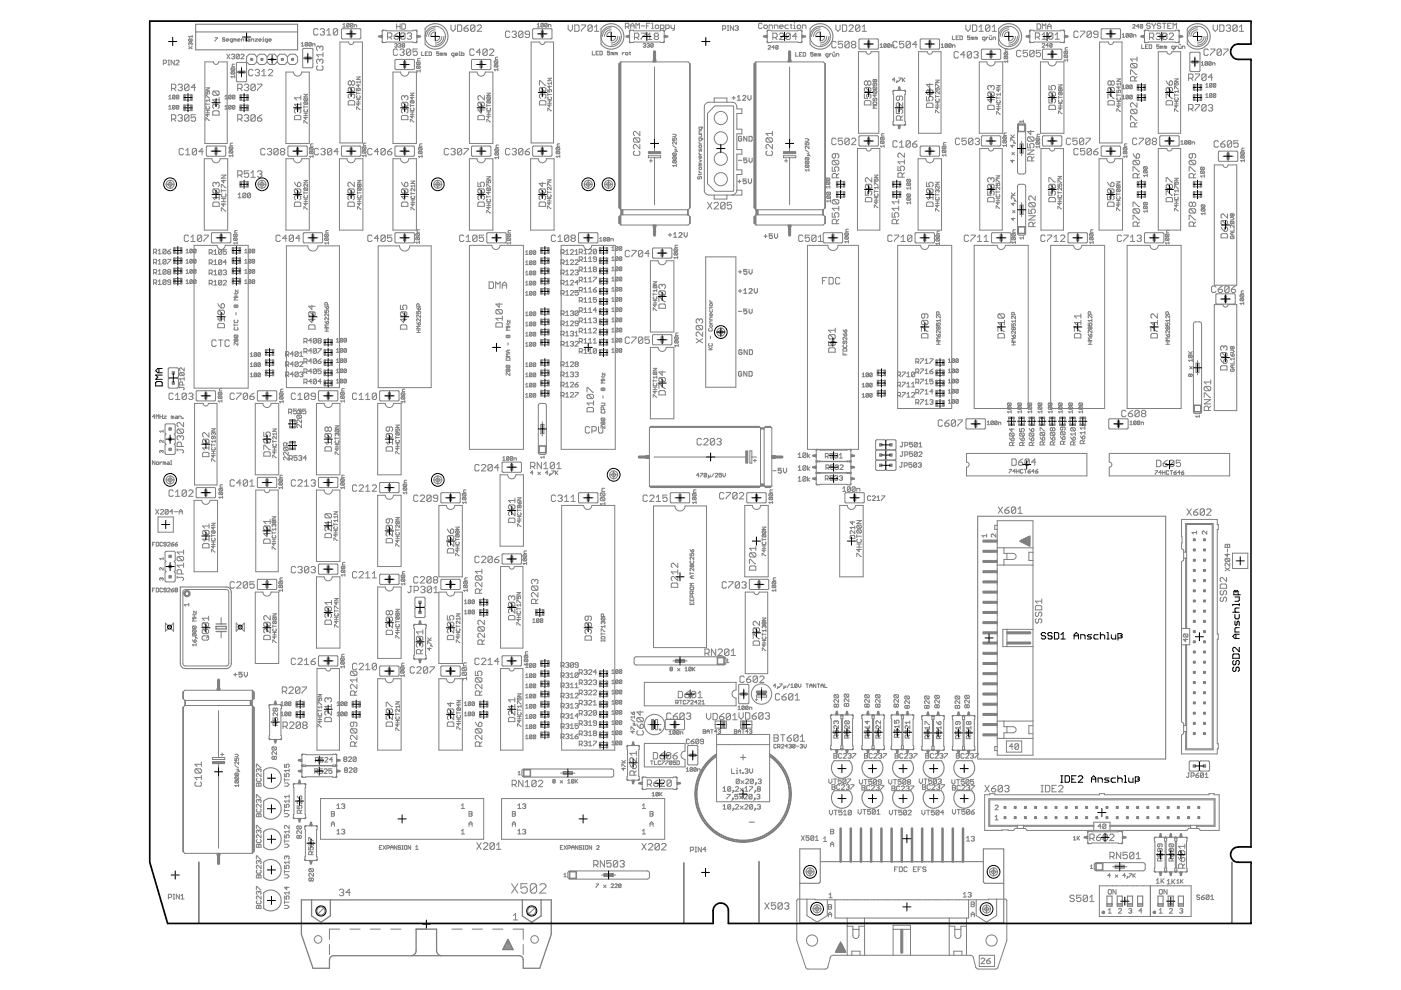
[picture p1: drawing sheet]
<svg xmlns="http://www.w3.org/2000/svg" width="297mm" height="210mm" viewBox="0 0 297 210" stroke-linecap="round" stroke-linejoin="round" font-family="sans-serif">
<g fill="#808080" stroke="#808080" stroke-width=".21">
<path d="M177.5 190.8h1.5z"/>
<path d="M179.6 190.8h1.5z"/>
<path d="M181.8 190.8h1.5z"/>
<path d="M184 190.8h1.5z"/>
<path d="M186.1 190.8h1.5z"/>
<path d="M188.3 190.8h1.5z"/>
<path d="M190.4 190.8h1.6z"/>
<path d="M192.6 190.8h1.5z"/>
<path d="M194.8 190.8h1.5z"/>
<path d="M196.9 190.8h1.5z"/>
<path d="M199.1 190.8h1.5z"/>
<path d="M201.3 190.8h1.5z"/>
<path d="M203.4 190.8h1.5z"/>
<path d="M202.2 201.7v.8z"/>
<path d="M202.2 201.7h1.7z"/>
<path d="M203.9 201.7v.8z"/>
<path d="M203.7 197v1.3z"/>
<path d="M203.7 196.4h1.2z"/>
<path d="M168.9 190.9v8.5z"/>
<path d="M176.6 202.5h3z"/>
<path d="M207.4 205.5h3.7z"/>
<path d="M171.3 205.5h3.7z"/>
<path d="M206.4 203l.5 2.1z"/>
<path d="M176 203l-.5 2.1z"/>
<path d="M213.5 199.4l-1.9 5.7z"/>
<path d="M168.9 199.4l1.9 5.7z"/>
<path d="M169.1 190.6l-.2 .3z"/>
<path d="M213.5 190.9v8.5z"/>
<path d="M213.3 190.6l.2 .3z"/>
<path d="M189.4 197v5.5z"/>
<path d="M189.4 202.5h3.6z"/>
<path d="M193 197v5.5z"/>
<path d="M193 202.5h8.3z"/>
<path d="M189.4 197h3.6z"/>
<path d="M189.4 196.2h3.6z"/>
<path d="M189.4 196.2v.8z"/>
<path d="M193 196.2v.8z"/>
<path d="M202.4 197v1.3z"/>
<path d="M202.4 196.4v.6z"/>
<path d="M202.4 197h1.3z"/>
<path d="M203.7 196.4v.6z"/>
<path d="M204.9 196.4v6.1z"/>
<path d="M204.9 194.6v1.8z"/>
<path d="M201.3 194.6h3.6z"/>
<path d="M205.4 190.8v3.8z"/>
<path d="M204.9 194.6h.5z"/>
<path d="M177 190.8v3.8z"/>
<path d="M177 190.8h.5z"/>
<path d="M179 190.8h.6z"/>
<path d="M181.1 190.8h.7z"/>
<path d="M183.3 190.8h.7z"/>
<path d="M185.5 190.8h.6z"/>
<path d="M204.9 190.8h.5z"/>
<path d="M169.1 190.6h2z"/>
<path d="M172.8 190.6v.2z"/>
<path d="M172.8 190.8h2.6z"/>
<path d="M211.3 190.6h2z"/>
<path d="M209.6 190.6v.2z"/>
<path d="M207 190.8h2.6z"/>
<path d="M207.6 202.5v2.4z"/>
<path d="M207.6 202.5h3.3z"/>
<path d="M210.9 202.5v2.4z"/>
<path d="M207.6 204.9h3.3z"/>
<path d="M171.1 190.6v3.5z"/>
<path d="M171.1 190.6h1.7z"/>
<path d="M175.4 190.8v3.3z"/>
<path d="M175.4 190.8h1.6z"/>
<path d="M171.1 194.1l2.1 1.4z"/>
<path d="M173.2 195.5l2.2-1.4z"/>
<path d="M211.3 190.6v3.5z"/>
<path d="M209.6 190.6h1.7z"/>
<path d="M207 190.8v3.3z"/>
<path d="M205.4 190.8h1.6z"/>
<path d="M207 194.1l2.1 1.4z"/>
<path d="M209.1 195.5l2.2-1.4z"/>
<path d="M201.3 196.4h1.1z"/>
<path d="M201.3 196.4v6.1z"/>
<path d="M201.3 202.5h4.5z"/>
<path d="M201.3 194.6v1.8z"/>
<path d="M183.3 194.6h18z"/>
<path d="M179.6 196.4v6.1z"/>
<path d="M179.6 202.5h1z"/>
<path d="M180.6 201.7v.8z"/>
<path d="M180.6 202.5h1.7z"/>
<path d="M180.6 201.7h1.7z"/>
<path d="M182.3 201.7v.8z"/>
<path d="M182.3 202.5h1z"/>
<path d="M183.3 196.4v6.1z"/>
<path d="M183.3 202.5h6.1z"/>
<path d="M179.6 196.4h1.2z"/>
<path d="M179.6 194.6v1.8z"/>
<path d="M177 194.6h2.6z"/>
<path d="M180.8 196.4v.6z"/>
<path d="M180.8 197h1.3z"/>
<path d="M182.1 196.4v.6z"/>
<path d="M182.1 196.4h1.2z"/>
<path d="M183.3 194.6v1.8z"/>
<path d="M179.6 194.6h3.7z"/>
<path d="M180.8 197v1.3z"/>
<path d="M182.1 197v1.3z"/>
<path d="M187.6 190.8h.7z"/>
<path d="M189.8 190.8h.6z"/>
<path d="M192 190.8h.6z"/>
<path d="M194.1 190.8h.7z"/>
<path d="M196.3 190.8h.6z"/>
<path d="M198.4 190.8h.7z"/>
<path d="M200.6 190.8h.7z"/>
<path d="M202.8 190.8h.6z"/>
<path d="M129.3 100.7h1.7z"/>
<path d="M130.1 99.8v1.7z"/>
<path d="M123.8 39.1h1.8z"/>
<path d="M124.7 38.2v1.7z"/>
<path d="M128.2 39.1h1.7z"/>
<path d="M129 38.2v1.7z"/>
<path d="M54.7 39.1h1.7z"/>
<path d="M55.5 38.2v1.7z"/>
<path d="M92 101.7h1.7z"/>
<path d="M92.8 100.9v1.7z"/>
<path d="M92 39.1h1.7z"/>
<path d="M92.8 38.2v1.7z"/>
<path d="M35.2 39.1h1.7z"/>
<path d="M36.1 38.2v1.7z"/>
<path d="M35.2 101.7h1.7z"/>
<path d="M36.1 100.9v1.7z"/>
<path d="M35.1 133.8l1.7-1.7z"/>
<path d="M36.8 132.1v1.7z"/>
<path d="M35.1 132.1l1.7 1.7z"/>
<path d="M35.1 132.1v1.7z"/>
<path d="M51.8 132.1l-1.7 1.7z"/>
<path d="M51.8 132.1v1.7z"/>
<path d="M50.1 132.1l1.7 1.7z"/>
<path d="M50.1 132.1v1.7z"/>
<path d="M152 70.4h1.7z"/>
<path d="M152.8 69.6v1.7z"/>
<path d="M111.9 194l1.7-1.7z"/>
<path d="M67.2 194l1.7-1.7z"/>
<path d="M172.4 192.7h1.7z"/>
<path d="M173.2 191.8v1.7z"/>
<path d="M208.3 192.7h1.7z"/>
<path d="M209.2 191.9v1.7z"/>
<path d="M209.8 184.8h1.7z"/>
<path d="M210.7 184v1.7z"/>
<path d="M170.9 184.8h1.7z"/>
<path d="M171.7 184v1.7z"/>
<path d="M32.3 124.7v.8z"/>
<path d="M32.3 124.7h.6z"/>
<path d="M32.3 125.1h.3z"/>
<path d="M33.1 124.7v.8z"/>
<path d="M33.1 125.5h.4z"/>
<path d="M33.5 125.5l.2-.1z"/>
<path d="M33.7 124.8v.6z"/>
<path d="M33.5 124.7l.2 .1z"/>
<path d="M33.1 124.7h.4z"/>
<path d="M34.3 124.7l.2 .1z"/>
<path d="M34.1 124.7h.2z"/>
<path d="M34.1 124.7l-.2 .1z"/>
<path d="M33.9 124.8v.6z"/>
<path d="M33.9 125.4l.2 .1z"/>
<path d="M34.1 125.5h.2z"/>
<path d="M34.3 125.5l.2-.1z"/>
<path d="M34.7 125.4l.1 .1z"/>
<path d="M34.8 125.5h.3z"/>
<path d="M35.1 125.5l.1-.1z"/>
<path d="M35.2 124.8v.6z"/>
<path d="M35.1 124.7l.1 .1z"/>
<path d="M34.8 124.7h.3z"/>
<path d="M34.8 124.7l-.1 .1z"/>
<path d="M34.7 124.8v.2z"/>
<path d="M34.7 125l.1 .1z"/>
<path d="M34.8 125.1h.4z"/>
<path d="M35.5 125.5h.5z"/>
<path d="M35.5 125.5l.5-.5z"/>
<path d="M36 124.8v.2z"/>
<path d="M35.9 124.7l.1 .1z"/>
<path d="M35.6 124.7h.3z"/>
<path d="M35.6 124.7l-.1 .1z"/>
<path d="M36.6 124.8l.2-.1z"/>
<path d="M36.3 125.1l.3-.3z"/>
<path d="M36.3 125.1v.3z"/>
<path d="M36.3 125.4l.1 .1z"/>
<path d="M36.4 125.5h.3z"/>
<path d="M36.7 125.5l.1-.1z"/>
<path d="M36.8 125.2v.2z"/>
<path d="M36.7 125.1l.1 .1z"/>
<path d="M36.3 125.1h.4z"/>
<path d="M37.2 124.7l-.1 .1z"/>
<path d="M37.2 124.7h.3z"/>
<path d="M37.5 124.7l.1 .1z"/>
<path d="M37.6 124.8v.2z"/>
<path d="M37.6 125l-.1 .1z"/>
<path d="M37.5 125.1l.1 .1z"/>
<path d="M37.6 125.2v.2z"/>
<path d="M37.6 125.4l-.1 .1z"/>
<path d="M37.2 125.5h.3z"/>
<path d="M37.1 125.4l.1 .1z"/>
<path d="M37.1 125.2v.2z"/>
<path d="M37.2 125.1l-.1 .1z"/>
<path d="M37.1 125l.1 .1z"/>
<path d="M37.1 124.8v.2z"/>
<path d="M37.2 125.1h.3z"/>
<path d="M32.3 115v.8z"/>
<path d="M32.3 115h.6z"/>
<path d="M32.3 115.4h.3z"/>
<path d="M33.1 115v.8z"/>
<path d="M33.1 115.8h.4z"/>
<path d="M33.7 115.6l-.2 .2z"/>
<path d="M33.7 115.1v.5z"/>
<path d="M33.5 115l.2 .1z"/>
<path d="M33.1 115h.4z"/>
<path d="M34.3 115l.2 .1z"/>
<path d="M34.1 115h.2z"/>
<path d="M33.9 115.1l.2-.1z"/>
<path d="M33.9 115.1v.5z"/>
<path d="M33.9 115.6l.2 .2z"/>
<path d="M34.1 115.8h.2z"/>
<path d="M34.3 115.8l.2-.2z"/>
<path d="M34.7 115.6l.1 .2z"/>
<path d="M34.8 115.8h.3z"/>
<path d="M35.2 115.6l-.1 .2z"/>
<path d="M35.2 115.1v.5z"/>
<path d="M35.1 115l.1 .1z"/>
<path d="M34.8 115h.3z"/>
<path d="M34.8 115l-.1 .1z"/>
<path d="M34.7 115.1v.1z"/>
<path d="M34.7 115.2l.1 .2z"/>
<path d="M34.8 115.4h.4z"/>
<path d="M35.5 115.8h.5z"/>
<path d="M36 115.2l-.5 .6z"/>
<path d="M36 115.1v.1z"/>
<path d="M35.9 115l.1 .1z"/>
<path d="M35.6 115h.3z"/>
<path d="M35.6 115l-.1 .1z"/>
<path d="M36.6 115.1l.2-.1z"/>
<path d="M36.6 115.1l-.3 .3z"/>
<path d="M36.3 115.4v.2z"/>
<path d="M36.3 115.6l.1 .2z"/>
<path d="M36.4 115.8h.3z"/>
<path d="M36.8 115.6l-.1 .2z"/>
<path d="M36.8 115.5v.1z"/>
<path d="M36.7 115.4l.1 .1z"/>
<path d="M36.3 115.4h.4z"/>
<path d="M37.4 115.1l.2-.1z"/>
<path d="M37.4 115.1l-.3 .3z"/>
<path d="M37.1 115.4v.2z"/>
<path d="M37.1 115.6l.1 .2z"/>
<path d="M37.2 115.8h.3z"/>
<path d="M37.6 115.6l-.1 .2z"/>
<path d="M37.6 115.5v.1z"/>
<path d="M37.5 115.4l.1 .1z"/>
<path d="M37.1 115.4h.4z"/>
<path d="M32.7 87.9v.9z"/>
<path d="M32.7 87.9l-.4 .4z"/>
<path d="M32.3 88.3h.6z"/>
<path d="M33.1 87.9v.9z"/>
<path d="M33.1 87.9l.3 .3z"/>
<path d="M33.4 88.2l.3-.3z"/>
<path d="M33.7 87.9v.9z"/>
<path d="M33.9 87.9v.9z"/>
<path d="M33.9 88.3h.6z"/>
<path d="M34.5 87.9v.9z"/>
<path d="M34.7 88.2h.5z"/>
<path d="M35.2 88.2l-.5 .6z"/>
<path d="M34.7 88.8h.5z"/>
<path d="M36.3 88.2v.6z"/>
<path d="M36.3 88.2h.1z"/>
<path d="M36.4 88.2l.2 .1z"/>
<path d="M36.6 88.3v.5z"/>
<path d="M36.6 88.3l.1-.1z"/>
<path d="M36.7 88.2l.1 .1z"/>
<path d="M36.8 88.3v.5z"/>
<path d="M37.2 88.2h.3z"/>
<path d="M37.5 88.2l.1 .1z"/>
<path d="M37.6 88.3v.5z"/>
<path d="M37.2 88.8h.4z"/>
<path d="M37.1 88.6l.1 .2z"/>
<path d="M37.2 88.5l-.1 .1z"/>
<path d="M37.2 88.5h.4z"/>
<path d="M37.9 88.2v.6z"/>
<path d="M37.9 88.2h.4z"/>
<path d="M38.3 88.2l.1 .1z"/>
<path d="M38.4 88.3v.5z"/>
<path d="M38.7 88.6v.2z"/>
<path d="M38.7 88.6h.1z"/>
<path d="M38.8 88.6v.2z"/>
<path d="M38.7 88.8h.1z"/>
<path d="M32.3 97.7v.8z"/>
<path d="M32.3 97.7l.6 .8z"/>
<path d="M32.9 97.7v.8z"/>
<path d="M33.3 98.5h.2z"/>
<path d="M33.7 98.3l-.2 .2z"/>
<path d="M33.7 98.1v.2z"/>
<path d="M33.5 97.9l.2 .2z"/>
<path d="M33.3 97.9h.2z"/>
<path d="M33.3 97.9l-.2 .2z"/>
<path d="M33.1 98.1v.2z"/>
<path d="M33.1 98.3l.2 .2z"/>
<path d="M33.9 97.9v.6z"/>
<path d="M33.9 98.2l.3-.3z"/>
<path d="M34.2 97.9h.1z"/>
<path d="M34.6 97.9v.6z"/>
<path d="M34.6 97.9h.1z"/>
<path d="M34.7 97.9l.1 .2z"/>
<path d="M34.8 98.1v.4z"/>
<path d="M34.8 98.1l.2-.2z"/>
<path d="M35 97.9l.1 .2z"/>
<path d="M35.1 98.1v.4z"/>
<path d="M35.5 97.9h.3z"/>
<path d="M35.8 97.9l.1 .2z"/>
<path d="M35.9 98.1v.4z"/>
<path d="M35.5 98.5h.4z"/>
<path d="M35.4 98.3l.1 .2z"/>
<path d="M35.4 98.3l.1-.1z"/>
<path d="M35.5 98.2h.4z"/>
<path d="M36.2 97.7h.1z"/>
<path d="M36.3 97.7v.8z"/>
<path d="M36.2 98.5h.2z"/>
<path d="M46.1 106.1v15.1z"/>
<path d="M41.1 106.1v15.1z"/>
<path d="M41.1 121.2h5z"/>
<path d="M44.5 106.1h1.6z"/>
<path d="M41.1 106.1h1.7z"/>
<path d="M41.3 85.5h1.8z"/>
<path d="M41.3 85.5v17.3z"/>
<path d="M41.3 102.8h4.7z"/>
<path d="M46 85.5v17.3z"/>
<path d="M44.2 85.5h1.8z"/>
<path d="M52.6 52v30.3z"/>
<path d="M41.1 52v30.3z"/>
<path d="M41.1 82.3h11.5z"/>
<path d="M47.8 52h4.8z"/>
<path d="M41.1 52h4.9z"/>
<path d="M130.5 52v43.3z"/>
<path d="M119 52v43.3z"/>
<path d="M119 95.3h11.5z"/>
<path d="M125.5 52h5z"/>
<path d="M119 52h4.7z"/>
<path d="M72.1 85.5v15.2z"/>
<path d="M67.1 85.5v15.2z"/>
<path d="M67.1 100.7h5z"/>
<path d="M70.4 85.5h1.7z"/>
<path d="M67.1 85.5h1.6z"/>
<path d="M39.1 128.2l.3 .3z"/>
<path d="M39.1 128.2h.9z"/>
<path d="M40 127.9v.6z"/>
<path d="M38.8 125.5v15.2z"/>
<path d="M39.3 141.2h8.7z"/>
<path d="M48.5 125.5v15.2z"/>
<path d="M39.3 125h8.7z"/>
<path d="M46.9 133.9v1.4z"/>
<path d="M46.9 130.9v1.4z"/>
<path d="M111 52v43.3z"/>
<path d="M99.5 52v43.3z"/>
<path d="M99.5 95.3h11.5z"/>
<path d="M106 52h5z"/>
<path d="M99.5 52h4.8z"/>
<path d="M211.7 6.1v3.2z"/>
<path d="M218.5 6.4h.6z"/>
<path d="M219.1 6.4l.1 .1z"/>
<path d="M218.5 9h.6z"/>
<path d="M219.1 9l.1-.1z"/>
<path d="M224.9 6.4l-.1 .1z"/>
<path d="M219.2 6.5h5.6z"/>
<path d="M224.8 8.9l.1 .1z"/>
<path d="M219.2 8.9h5.6z"/>
<path d="M224.9 6.4h.6z"/>
<path d="M224.9 9h.6z"/>
<path d="M199.6 33.7v15.1z"/>
<path d="M194.6 33.7v15.1z"/>
<path d="M194.6 48.8h5z"/>
<path d="M198 33.7h1.6z"/>
<path d="M194.6 33.7h1.7z"/>
<path d="M53.5 146.3l.4 .5z"/>
<path d="M53.9 146.8v1.3z"/>
<path d="M53.9 148.1l-.4 .4z"/>
<path d="M39.2 146.3l-.3 .4z"/>
<path d="M38.8 146.8v1.3z"/>
<path d="M38.8 148.1l.1 .1z"/>
<path d="M39.2 146.3h14.3z"/>
<path d="M39.2 148.5v1.1z"/>
<path d="M38.8 150v30.5z"/>
<path d="M38.9 146.7v1.5z"/>
<path d="M38.8 146.8l.1-.1z"/>
<path d="M38.9 148.2l.3 .3z"/>
<path d="M39.2 149.6l-.3 .3z"/>
<path d="M38.9 149.9l-.1 .1z"/>
<path d="M39.3 148.5v1.1z"/>
<path d="M38.8 180.5l.1 .1z"/>
<path d="M38.9 149.9v30.7z"/>
<path d="M38.9 180.6l.3 .3z"/>
<path d="M53.5 149.6l.4 .4z"/>
<path d="M53.9 150v30.5z"/>
<path d="M53.5 146.3v2.2z"/>
<path d="M53.5 149.6v31.3z"/>
<path d="M39.3 148.5h13.7z"/>
<path d="M53 148.5h.5z"/>
<path d="M39.3 149.6h13.7z"/>
<path d="M53 149.6h.5z"/>
<path d="M53.5 148.5v1.1z"/>
<path d="M53 148.5v1.1z"/>
<path d="M53.9 180.5l-.4 .4z"/>
<path d="M39.2 180.9h14.3z"/>
<path d="M45 160.6v.4z"/>
<path d="M45 161h2.6z"/>
<path d="M47.6 160.6v.4z"/>
<path d="M46.8 160h.6z"/>
<path d="M47.1 159.6v.7z"/>
<path d="M46.3 160.6h1.3z"/>
<path d="M45 160.6h1.3z"/>
<path d="M46.3 161.8v18.1z"/>
<path d="M46.3 150.7v9.9z"/>
<path d="M41.8 105.5h3.7z"/>
<path d="M41.8 103.4h3.7z"/>
<path d="M41.6 103.6v1.7z"/>
<path d="M45.7 103.6v1.7z"/>
<path d="M43.3 104.5h.1z"/>
<path d="M41.8 85h3.7z"/>
<path d="M41.8 82.8h3.7z"/>
<path d="M41.6 83.1v1.7z"/>
<path d="M45.7 83.1v1.7z"/>
<path d="M43.3 83.9h.1z"/>
<path d="M103.4 51.5h3.7z"/>
<path d="M103.4 49.3h3.7z"/>
<path d="M103.2 49.6v1.7z"/>
<path d="M107.3 49.6v1.7z"/>
<path d="M104.9 50.4h.2z"/>
<path d="M195.3 33.1h3.7z"/>
<path d="M195.3 31h3.7z"/>
<path d="M195.1 31.2v1.7z"/>
<path d="M199.2 31.2v1.7z"/>
<path d="M196.8 32h.1z"/>
<path d="M45 51.5h3.7z"/>
<path d="M45 49.3h3.7z"/>
<path d="M44.8 49.6v1.7z"/>
<path d="M48.9 49.6v1.7z"/>
<path d="M122.9 51.5h3.7z"/>
<path d="M122.9 49.3h3.7z"/>
<path d="M122.7 49.6v1.7z"/>
<path d="M126.8 49.6v1.7z"/>
<path d="M67.8 85h3.6z"/>
<path d="M67.8 82.8h3.6z"/>
<path d="M67.5 83.1v1.7z"/>
<path d="M71.6 83.1v1.7z"/>
<path d="M80.7 85h3.7z"/>
<path d="M80.7 82.8h3.7z"/>
<path d="M80.5 83.1v1.7z"/>
<path d="M84.6 83.1v1.7z"/>
<path d="M85 85.5v15.2z"/>
<path d="M80.1 85.5v15.2z"/>
<path d="M80.1 100.7h4.9z"/>
<path d="M83.4 85.5h1.6z"/>
<path d="M80.1 85.5h1.6z"/>
<path d="M111.1 164.8h18.6z"/>
<path d="M111.1 163h18.6z"/>
<path d="M112.5 163.2v1.5z"/>
<path d="M111 164.7h1.5z"/>
<path d="M130.1 163.5v.8z"/>
<path d="M110.7 163.5v.8z"/>
<path d="M111 163.2v1.5z"/>
<path d="M111 163.2h1.5z"/>
<path d="M109.9 163.8l.2-.2z"/>
<path d="M110.1 163.6v.7z"/>
<path d="M109.9 164.3h.4z"/>
<path d="M72.1 103.9v15.1z"/>
<path d="M67.1 103.9v15.1z"/>
<path d="M67.1 119h5z"/>
<path d="M70.4 103.9h1.7z"/>
<path d="M67.1 103.9h1.6z"/>
<path d="M102.6 169.3v8.6z"/>
<path d="M68 169.3h34.6z"/>
<path d="M68 169.3v8.6z"/>
<path d="M68 177.9h34.6z"/>
<path d="M99.4 174.5v.7z"/>
<path d="M99.4 174.5l.4-.3z"/>
<path d="M99.8 174.2l.3 .3z"/>
<path d="M100.1 174.5v.7z"/>
<path d="M99.4 174.7h.7z"/>
<path d="M70.3 174.5v.7z"/>
<path d="M70.3 174.5l.3-.3z"/>
<path d="M70.6 174.2l.3 .3z"/>
<path d="M70.9 174.5v.7z"/>
<path d="M70.3 174.7h.6z"/>
<path d="M99.4 172.1v1z"/>
<path d="M99.4 172.1h.5z"/>
<path d="M99.9 172.1l.2 .1z"/>
<path d="M100.1 172.2v.2z"/>
<path d="M100.1 172.4l-.2 .2z"/>
<path d="M99.9 172.6l.2 .1z"/>
<path d="M100.1 172.7v.2z"/>
<path d="M100.1 172.9l-.2 .2z"/>
<path d="M99.4 173.1h.5z"/>
<path d="M99.4 172.6h.5z"/>
<path d="M70.3 172.1v1z"/>
<path d="M70.3 172.1h.5z"/>
<path d="M70.8 172.1l.1 .1z"/>
<path d="M70.9 172.2v.2z"/>
<path d="M70.9 172.4l-.1 .2z"/>
<path d="M70.8 172.6l.1 .1z"/>
<path d="M70.9 172.7v.2z"/>
<path d="M70.9 172.9l-.1 .2z"/>
<path d="M70.3 173.1h.5z"/>
<path d="M70.3 172.6h.5z"/>
<path d="M97.8 176.2l.3-.4z"/>
<path d="M98.1 175.8v1z"/>
<path d="M97.8 176.8h.7z"/>
<path d="M97.8 170.8l.3-.4z"/>
<path d="M98.1 170.4v1z"/>
<path d="M97.8 171.4h.7z"/>
<path d="M71.4 176.2l.4-.4z"/>
<path d="M71.8 175.8v1z"/>
<path d="M71.4 176.8h.7z"/>
<path d="M72.4 176l.2-.2z"/>
<path d="M72.6 175.8h.3z"/>
<path d="M72.9 175.8l.2 .2z"/>
<path d="M73.1 176v.2z"/>
<path d="M73.1 176.2l-.2 .1z"/>
<path d="M72.7 176.3h.2z"/>
<path d="M72.9 176.3l.2 .2z"/>
<path d="M73.1 176.5v.2z"/>
<path d="M72.9 176.8l.2-.1z"/>
<path d="M72.6 176.8h.3z"/>
<path d="M72.4 176.7l.2 .1z"/>
<path d="M71.4 170.8l.4-.4z"/>
<path d="M71.8 170.4v1z"/>
<path d="M71.4 171.4h.7z"/>
<path d="M72.4 170.6l.2-.2z"/>
<path d="M72.6 170.4h.3z"/>
<path d="M72.9 170.4l.2 .2z"/>
<path d="M73.1 170.6v.2z"/>
<path d="M72.9 170.9l.2-.1z"/>
<path d="M72.7 170.9h.2z"/>
<path d="M72.9 170.9l.2 .2z"/>
<path d="M73.1 171.1v.2z"/>
<path d="M72.9 171.4l.2-.1z"/>
<path d="M72.6 171.4h.3z"/>
<path d="M72.4 171.3l.2 .1z"/>
<path d="M140.9 169.3v8.6z"/>
<path d="M106.3 169.3h34.6z"/>
<path d="M106.3 169.3v8.6z"/>
<path d="M106.3 177.9h34.6z"/>
<path d="M137.8 174.5v.7z"/>
<path d="M137.8 174.5l.4-.3z"/>
<path d="M138.2 174.2l.3 .3z"/>
<path d="M138.5 174.5v.7z"/>
<path d="M137.8 174.7h.7z"/>
<path d="M108.6 174.5v.7z"/>
<path d="M108.6 174.5l.4-.3z"/>
<path d="M109 174.2l.3 .3z"/>
<path d="M109.3 174.5v.7z"/>
<path d="M108.6 174.7h.7z"/>
<path d="M137.8 172.1v1z"/>
<path d="M137.8 172.1h.5z"/>
<path d="M138.3 172.1l.2 .1z"/>
<path d="M138.5 172.2v.2z"/>
<path d="M138.5 172.4l-.2 .2z"/>
<path d="M138.3 172.6l.2 .1z"/>
<path d="M138.5 172.7v.2z"/>
<path d="M138.5 172.9l-.2 .2z"/>
<path d="M137.8 173.1h.5z"/>
<path d="M137.8 172.6h.5z"/>
<path d="M108.6 172.1v1z"/>
<path d="M108.6 172.1h.5z"/>
<path d="M109.1 172.1l.2 .1z"/>
<path d="M109.3 172.2v.2z"/>
<path d="M109.3 172.4l-.2 .2z"/>
<path d="M109.1 172.6l.2 .1z"/>
<path d="M109.3 172.7v.2z"/>
<path d="M109.3 172.9l-.2 .2z"/>
<path d="M108.6 173.1h.5z"/>
<path d="M108.6 172.6h.5z"/>
<path d="M136.2 176.2l.3-.4z"/>
<path d="M136.5 175.8v1z"/>
<path d="M136.2 176.8h.7z"/>
<path d="M136.2 170.8l.3-.4z"/>
<path d="M136.5 170.4v1z"/>
<path d="M136.2 171.4h.7z"/>
<path d="M109.8 176.2l.3-.4z"/>
<path d="M110.1 175.8v1z"/>
<path d="M109.8 176.8h.7z"/>
<path d="M110.8 176l.2-.2z"/>
<path d="M111 175.8h.3z"/>
<path d="M111.3 175.8l.2 .2z"/>
<path d="M111.5 176v.2z"/>
<path d="M111.5 176.2l-.2 .1z"/>
<path d="M111.1 176.3h.2z"/>
<path d="M111.3 176.3l.2 .2z"/>
<path d="M111.5 176.5v.2z"/>
<path d="M111.5 176.7l-.2 .1z"/>
<path d="M111 176.8h.3z"/>
<path d="M110.8 176.7l.2 .1z"/>
<path d="M109.8 170.8l.3-.4z"/>
<path d="M110.1 170.4v1z"/>
<path d="M109.8 171.4h.7z"/>
<path d="M110.8 170.6l.2-.2z"/>
<path d="M111 170.4h.3z"/>
<path d="M111.3 170.4l.2 .2z"/>
<path d="M111.5 170.6v.2z"/>
<path d="M111.3 170.9l.2-.1z"/>
<path d="M111.1 170.9h.2z"/>
<path d="M111.3 170.9l.2 .2z"/>
<path d="M111.5 171.1v.2z"/>
<path d="M111.5 171.3l-.2 .1z"/>
<path d="M111 171.4h.3z"/>
<path d="M110.8 171.3l.2 .1z"/>
<path d="M156 54.5v27.6z"/>
<path d="M149.6 54.5h6.4z"/>
<path d="M149.6 54.5v27.6z"/>
<path d="M149.6 82.1h6.4z"/>
<path d="M98 143.9v15.1z"/>
<path d="M93 143.9v15.1z"/>
<path d="M93 159h5z"/>
<path d="M96.4 143.9h1.6z"/>
<path d="M93 143.9h1.7z"/>
<path d="M111 100.7v15.1z"/>
<path d="M106 100.7v15.1z"/>
<path d="M106 115.8h5z"/>
<path d="M109.4 100.7h1.6z"/>
<path d="M106 100.7h1.6z"/>
<path d="M98 125.5v15.2z"/>
<path d="M93 125.5v15.2z"/>
<path d="M93 140.7h5z"/>
<path d="M96.4 125.5h1.6z"/>
<path d="M93 125.5h1.7z"/>
<path d="M85 143.9v15.1z"/>
<path d="M80.1 143.9v15.1z"/>
<path d="M80.1 159h4.9z"/>
<path d="M83.4 143.9h1.6z"/>
<path d="M80.1 143.9h1.6z"/>
<path d="M85 105v15.1z"/>
<path d="M80.1 105v15.1z"/>
<path d="M80.1 120.1h4.9z"/>
<path d="M83.4 105h1.6z"/>
<path d="M80.1 105h1.6z"/>
<path d="M98 107.2v15.1z"/>
<path d="M93 107.2v15.1z"/>
<path d="M93 122.3h5z"/>
<path d="M96.4 107.2h1.6z"/>
<path d="M93 107.2h1.7z"/>
<path d="M85 124.5v15.1z"/>
<path d="M80.1 124.5v15.1z"/>
<path d="M80.1 139.6h4.9z"/>
<path d="M83.4 124.5h1.6z"/>
<path d="M80.1 124.5h1.6z"/>
<path d="M106.1 120.1h1.8z"/>
<path d="M106.1 120.1v17.3z"/>
<path d="M106.1 137.4h4.8z"/>
<path d="M110.9 120.1v17.3z"/>
<path d="M109.1 120.1h1.8z"/>
<path d="M67.2 141.8h1.8z"/>
<path d="M67.2 141.8v17.2z"/>
<path d="M67.2 159h4.8z"/>
<path d="M72 141.8v17.2z"/>
<path d="M70.1 141.8h1.9z"/>
<path d="M134.9 139.3h18.6z"/>
<path d="M134.9 141h18.6z"/>
<path d="M152.1 139.4v1.5z"/>
<path d="M152.1 139.4h1.5z"/>
<path d="M134.5 139.7v.9z"/>
<path d="M153.9 139.7v.9z"/>
<path d="M153.6 139.4v1.5z"/>
<path d="M152.1 140.9h1.5z"/>
<path d="M154.3 139.7l-.2 .3z"/>
<path d="M154.3 139.7v.8z"/>
<path d="M154.1 140.5h.4z"/>
<path d="M169.2 9h.6z"/>
<path d="M169.1 8.9l.1 .1z"/>
<path d="M169.2 6.4h.6z"/>
<path d="M169.2 6.4l-.1 .1z"/>
<path d="M163.5 8.9l-.1 .1z"/>
<path d="M163.5 8.9h5.6z"/>
<path d="M163.4 6.4l.1 .1z"/>
<path d="M163.5 6.5h5.6z"/>
<path d="M162.9 9h.5z"/>
<path d="M162.9 6.4h.5z"/>
<path d="M171.7 6.1v3.2z"/>
<path d="M137.7 90.7v12.4z"/>
<path d="M163.6 90.7v12.4z"/>
<path d="M163.3 103.4l.3-.3z"/>
<path d="M162.3 103.4h1z"/>
<path d="M162 103.1l.3 .3z"/>
<path d="M161.2 103.1h.8z"/>
<path d="M161.2 103.1l-.3 .3z"/>
<path d="M162 102.6v.5z"/>
<path d="M161.2 102.6v.5z"/>
<path d="M162 103.1h1.6z"/>
<path d="M137.7 103.1h23.5z"/>
<path d="M161.2 102.6h.8z"/>
<path d="M163.5 90.6l.1 .1z"/>
<path d="M162.3 90.4h1z"/>
<path d="M162 90.7l.1-.1z"/>
<path d="M161.2 90.7h.8z"/>
<path d="M160.9 90.4l.2 .2z"/>
<path d="M162.1 90.6h1.4z"/>
<path d="M163.3 90.4l.2 .2z"/>
<path d="M162.1 90.6l.2-.2z"/>
<path d="M137.8 90.6h23.3z"/>
<path d="M161.1 90.6l.1 .1z"/>
<path d="M162 91v11.6z"/>
<path d="M161.2 91v11.6z"/>
<path d="M161.2 91h.8z"/>
<path d="M162 90.7v.3z"/>
<path d="M161.2 90.7v.3z"/>
<path d="M137.7 90.7l.1-.1z"/>
<path d="M138 90.4h22.9z"/>
<path d="M137.8 90.6l.2-.2z"/>
<path d="M137.7 103.1l.3 .3z"/>
<path d="M138 103.4h22.9z"/>
<path d="M159 95.6h.4z"/>
<path d="M159 95.6v2.6z"/>
<path d="M159 98.2h.4z"/>
<path d="M160.1 97.3v.7z"/>
<path d="M159.7 97.6h.7z"/>
<path d="M159.4 96.9v1.3z"/>
<path d="M159.4 95.6v1.3z"/>
<path d="M138.7 96.9h19.5z"/>
<path d="M159.4 96.9h1z"/>
<path d="M106.1 141.8h1.8z"/>
<path d="M106.1 141.8v17.2z"/>
<path d="M106.1 159h4.8z"/>
<path d="M110.9 141.8v17.2z"/>
<path d="M109.1 141.8h1.8z"/>
<path d="M138.6 107.3h4.5z"/>
<path d="M138.6 137.3h11.2z"/>
<path d="M145.2 107.3h4.6z"/>
<path d="M149.8 107.3v30z"/>
<path d="M138.6 107.3v30z"/>
<path d="M159.9 47.3l.4 .4z"/>
<path d="M159.9 46v1.3z"/>
<path d="M159.9 46l.4-.4z"/>
<path d="M174.5 47.7l.4-.3z"/>
<path d="M175 46v1.3z"/>
<path d="M174.9 45.9l.1 .1z"/>
<path d="M160.3 47.7h14.2z"/>
<path d="M174.5 44.5v1.1z"/>
<path d="M175 13.5v30.5z"/>
<path d="M174.9 45.9v1.5z"/>
<path d="M174.9 47.4l.1-.1z"/>
<path d="M174.5 45.6l.4 .3z"/>
<path d="M174.5 44.5l.4-.3z"/>
<path d="M175 44l-.1 .2z"/>
<path d="M174.9 46v1.3z"/>
<path d="M174.4 44.5v1.1z"/>
<path d="M174.9 13.5v30.5z"/>
<path d="M174.9 13.4l.1 .1z"/>
<path d="M174.9 13.4v30.8z"/>
<path d="M174.5 13.1l.4 .3z"/>
<path d="M159.9 44l.4 .5z"/>
<path d="M159.9 13.5v30.5z"/>
<path d="M160.3 45.6v2.1z"/>
<path d="M160.3 13.1v31.4z"/>
<path d="M160.7 45.6h13.7z"/>
<path d="M160.3 45.6h.4z"/>
<path d="M160.7 44.5h13.7z"/>
<path d="M160.3 44.5h.4z"/>
<path d="M160.3 44.5v1.1z"/>
<path d="M160.7 44.5v1.1z"/>
<path d="M159.9 13.5l.4-.4z"/>
<path d="M160.3 13.1h14.2z"/>
<path d="M168.7 33v.4z"/>
<path d="M166.1 33h2.6z"/>
<path d="M166.1 33v.4z"/>
<path d="M166.3 34.1h.7z"/>
<path d="M166.7 33.8v.6z"/>
<path d="M166.1 33.4h1.3z"/>
<path d="M167.4 33.4h1.3z"/>
<path d="M167.4 14.2v18.1z"/>
<path d="M167.4 33.4v10z"/>
<path d="M131.2 47.3l.4 .4z"/>
<path d="M131.2 46v1.3z"/>
<path d="M131.2 46l.4-.4z"/>
<path d="M145.9 47.7l.3-.3z"/>
<path d="M146.3 46v1.3z"/>
<path d="M146.2 45.9l.1 .1z"/>
<path d="M131.6 47.7h14.3z"/>
<path d="M145.9 44.5v1.1z"/>
<path d="M146.3 13.5v30.5z"/>
<path d="M146.2 45.9v1.5z"/>
<path d="M146.2 47.4l.1-.1z"/>
<path d="M145.9 45.6l.3 .3z"/>
<path d="M145.9 44.5l.3-.3z"/>
<path d="M146.3 44l-.1 .2z"/>
<path d="M145.8 44.5v1.1z"/>
<path d="M146.2 13.4l.1 .1z"/>
<path d="M146.2 13.4v30.8z"/>
<path d="M145.9 13.1l.3 .3z"/>
<path d="M131.2 44l.4 .5z"/>
<path d="M131.2 13.5v30.5z"/>
<path d="M131.6 45.6v2.1z"/>
<path d="M131.6 13.1v31.4z"/>
<path d="M132.1 45.6h13.7z"/>
<path d="M131.6 45.6h.5z"/>
<path d="M132.1 44.5h13.7z"/>
<path d="M131.6 44.5h.5z"/>
<path d="M131.6 44.5v1.1z"/>
<path d="M132.1 44.5v1.1z"/>
<path d="M131.2 13.5l.4-.4z"/>
<path d="M131.6 13.1h14.3z"/>
<path d="M140.1 33v.4z"/>
<path d="M137.5 33h2.6z"/>
<path d="M137.5 33v.4z"/>
<path d="M137.7 34.1h.6z"/>
<path d="M138 33.8v.6z"/>
<path d="M137.5 33.4h1.3z"/>
<path d="M138.8 33.4h1.3z"/>
<path d="M138.8 14.2v18.1z"/>
<path d="M138.8 33.4v10z"/>
<path d="M59.1 125.5v15.2z"/>
<path d="M54.1 125.5v15.2z"/>
<path d="M54.1 140.7h5z"/>
<path d="M57.5 125.5h1.6z"/>
<path d="M54.1 125.5h1.7z"/>
<path d="M157.3 40.3v1.1z"/>
<path d="M156.2 40.3h1.1z"/>
<path d="M156.2 37v3.3z"/>
<path d="M156.2 37h1.1z"/>
<path d="M157.3 36v1z"/>
<path d="M156.2 36h1.1z"/>
<path d="M156.2 32.7v3.3z"/>
<path d="M156.2 32.7h1.1z"/>
<path d="M157.3 31.7v1z"/>
<path d="M156.2 31.7h1.1z"/>
<path d="M156.2 28.4v3.3z"/>
<path d="M156.2 28.4h1.1z"/>
<path d="M157.3 27.4v1z"/>
<path d="M156.2 27.4h1.1z"/>
<path d="M156.2 24.1v3.3z"/>
<path d="M156.2 24.1h1.1z"/>
<path d="M157.3 23.1v1z"/>
<path d="M156.2 23.1h1.1z"/>
<path d="M156.2 22.6v.5z"/>
<path d="M154.1 21.7h1.1z"/>
<path d="M151.4 21.7h2.7z"/>
<path d="M150.3 21.7h1.1z"/>
<path d="M149.3 22.7v17.6z"/>
<path d="M150.3 41.4h1.1z"/>
<path d="M151.4 41.4v.8z"/>
<path d="M151.4 42.2h2.7z"/>
<path d="M154.1 41.4v.8z"/>
<path d="M154.1 41.4h1.1z"/>
<path d="M151.4 20.8v.9z"/>
<path d="M151.4 20.8h2.7z"/>
<path d="M154.1 20.8v.9z"/>
<path d="M151.4 41.4h2.7z"/>
<path d="M150 24v15z"/>
<path d="M151.6 22.5l-1.6 1.5z"/>
<path d="M151.6 22.5h3.8z"/>
<path d="M155.4 22.5l.2 .1z"/>
<path d="M155.6 22.6v17.8z"/>
<path d="M155.4 40.6l.2-.2z"/>
<path d="M151.6 40.6h3.8z"/>
<path d="M150 39l1.6 1.6z"/>
<path d="M155.2 41.4h2.1z"/>
<path d="M72.1 8.9h1.8z"/>
<path d="M72.1 30.3h4.7z"/>
<path d="M72.1 8.9v21.4z"/>
<path d="M75 8.9h1.8z"/>
<path d="M76.8 8.9v21.4z"/>
<path d="M72.1 122.3v15.1z"/>
<path d="M67.1 122.3v15.1z"/>
<path d="M67.1 137.4h5z"/>
<path d="M70.4 122.3h1.7z"/>
<path d="M67.1 122.3h1.6z"/>
<path d="M88.3 15.3v15.1z"/>
<path d="M83.3 15.3v15.1z"/>
<path d="M83.3 30.4h5z"/>
<path d="M86.7 15.3h1.6z"/>
<path d="M83.3 15.3h1.6z"/>
<path d="M242.9 6.4h.5z"/>
<path d="M243.4 6.4l.1 .1z"/>
<path d="M242.9 9h.5z"/>
<path d="M243.5 8.9l-.1 .1z"/>
<path d="M249.2 6.4l-.1 .1z"/>
<path d="M243.5 6.5h5.6z"/>
<path d="M249.1 8.9l.1 .1z"/>
<path d="M243.5 8.9h5.6z"/>
<path d="M249.2 6.4h.6z"/>
<path d="M249.2 9h.6z"/>
<path d="M251.7 6.1v3.2z"/>
<path d="M119.1 107.2v51.8z"/>
<path d="M119.1 159h11.2z"/>
<path d="M130.3 107.2v51.8z"/>
<path d="M125.5 107.2h4.8z"/>
<path d="M119.1 107.2h4.6z"/>
<path d="M117.5 33.7v15.1z"/>
<path d="M112.5 33.7v15.1z"/>
<path d="M112.5 48.8h5z"/>
<path d="M115.8 33.7h1.7z"/>
<path d="M112.5 33.7h1.6z"/>
<path d="M112.6 8.9h1.8z"/>
<path d="M112.6 30.3h4.8z"/>
<path d="M112.6 8.9v21.4z"/>
<path d="M115.5 8.9h1.9z"/>
<path d="M117.4 8.9v21.4z"/>
<path d="M43.4 13.1h1.9z"/>
<path d="M43.4 13.1v17.3z"/>
<path d="M43.4 30.4h4.8z"/>
<path d="M48.2 13.1v17.3z"/>
<path d="M46.3 13.1h1.9z"/>
<path d="M65.6 15.3v15.1z"/>
<path d="M60.6 15.3v15.1z"/>
<path d="M60.6 30.4h5z"/>
<path d="M64 15.3h1.6z"/>
<path d="M60.6 15.3h1.6z"/>
<path d="M88 128.6l.2 .2z"/>
<path d="M88.2 128.8l-.2 .2z"/>
<path d="M89.9 128.8l.2-.2z"/>
<path d="M89.9 128.8l.2 .2z"/>
<path d="M90.1 129v1.7z"/>
<path d="M90.1 130.7l-.2 .2z"/>
<path d="M89.9 126.6l.2 .2z"/>
<path d="M90.1 126.8v1.8z"/>
<path d="M88.2 126.6h1.7z"/>
<path d="M88 126.8l.2-.2z"/>
<path d="M88 126.8v1.8z"/>
<path d="M88 129v1.7z"/>
<path d="M88 130.7l.2 .2z"/>
<path d="M88.2 130.9h1.7z"/>
<path d="M87.7 139v.5z"/>
<path d="M87.9 138.9l-.2 .1z"/>
<path d="M90.3 139v.5z"/>
<path d="M90.2 138.9l.1 .1z"/>
<path d="M87.7 133.2l.2 .1z"/>
<path d="M87.9 133.3v5.6z"/>
<path d="M90.2 133.3l.1-.1z"/>
<path d="M90.2 133.3v5.6z"/>
<path d="M87.7 132.6v.6z"/>
<path d="M90.3 132.6v.6z"/>
<path d="M65.6 33.7v15.1z"/>
<path d="M60.6 33.7v15.1z"/>
<path d="M60.6 48.8h5z"/>
<path d="M64 33.7h1.6z"/>
<path d="M60.6 33.7h1.6z"/>
<path d="M76.9 33.7v15.1z"/>
<path d="M72 33.7v15.1z"/>
<path d="M72 48.8h4.9z"/>
<path d="M75.3 33.7h1.6z"/>
<path d="M72 33.7h1.6z"/>
<path d="M59.1 85.5v15.2z"/>
<path d="M54.1 85.5v15.2z"/>
<path d="M54.1 100.7h5z"/>
<path d="M57.5 85.5h1.6z"/>
<path d="M54.1 85.5h1.7z"/>
<path d="M54.2 103.9h1.9z"/>
<path d="M54.2 103.9v17.3z"/>
<path d="M54.2 121.2h4.8z"/>
<path d="M59 103.9v17.3z"/>
<path d="M57.1 103.9h1.9z"/>
<path d="M60.7 52.1h4.6z"/>
<path d="M60.7 82.2h11.3z"/>
<path d="M67.4 52.1h4.6z"/>
<path d="M72 52.1v30.1z"/>
<path d="M60.7 52.1v30.1z"/>
<path d="M80.2 52.1h4.5z"/>
<path d="M80.2 82.2h11.2z"/>
<path d="M86.9 52.1h4.5z"/>
<path d="M91.4 52.1v30.1z"/>
<path d="M80.2 52.1v30.1z"/>
<path d="M104.5 15.3v15.1z"/>
<path d="M99.5 15.3v15.1z"/>
<path d="M99.5 30.4h5z"/>
<path d="M102.9 15.3h1.6z"/>
<path d="M99.5 15.3h1.7z"/>
<path d="M88.3 33.7v15.1z"/>
<path d="M83.3 33.7v15.1z"/>
<path d="M83.3 48.8h5z"/>
<path d="M86.7 33.7h1.6z"/>
<path d="M83.3 33.7h1.6z"/>
<path d="M194.8 11h1.8z"/>
<path d="M194.8 11v17.3z"/>
<path d="M194.8 28.3h4.7z"/>
<path d="M199.5 11v17.3z"/>
<path d="M197.7 11h1.8z"/>
<path d="M181.8 31.5h1.8z"/>
<path d="M181.8 31.5v17.3z"/>
<path d="M181.8 48.8h4.7z"/>
<path d="M186.5 31.5v17.3z"/>
<path d="M184.7 31.5h1.8z"/>
<path d="M225.6 13.1v15.2z"/>
<path d="M220.6 13.1v15.2z"/>
<path d="M220.6 28.3h5z"/>
<path d="M223.9 13.1h1.7z"/>
<path d="M220.6 13.1h1.6z"/>
<path d="M182 11h1.6z"/>
<path d="M184.7 11h1.6z"/>
<path d="M186.3 11v17.3z"/>
<path d="M182 28.3h4.3z"/>
<path d="M182 11v17.3z"/>
<path d="M120.8 186.4h16.4z"/>
<path d="M120.8 184.7h16.4z"/>
<path d="M122.2 184.8v1.5z"/>
<path d="M120.7 186.3h1.5z"/>
<path d="M137.7 185.1v.8z"/>
<path d="M120.4 185.1v.8z"/>
<path d="M120.7 184.8v1.5z"/>
<path d="M120.7 184.8h1.5z"/>
<path d="M119.8 185.2l-.2 .2z"/>
<path d="M119.8 185.2v.7z"/>
<path d="M119.6 185.9h.5z"/>
<path d="M182 52v43.3z"/>
<path d="M171.2 95.3h10.8z"/>
<path d="M171.2 52v43.3z"/>
<path d="M171.2 52h4.3z"/>
<path d="M177.7 52h4.3z"/>
<path d="M243.9 187.8v6.5z"/>
<path d="M233.1 187.8v6.5z"/>
<path d="M242.4 194.3h1.5z"/>
<path d="M233.1 194.3h1.5z"/>
<path d="M233.1 187.8h1.5z"/>
<path d="M242.4 187.8h1.5z"/>
<path d="M235.9 194.3h.8z"/>
<path d="M238.1 194.3h.8z"/>
<path d="M240.2 194.3h.9z"/>
<path d="M240.2 187.8h.9z"/>
<path d="M238.1 187.8h.8z"/>
<path d="M235.9 187.8h.8z"/>
<path d="M207.7 31.5h1.9z"/>
<path d="M207.7 31.5v17.3z"/>
<path d="M207.7 48.8h4.8z"/>
<path d="M212.5 31.5v17.3z"/>
<path d="M210.7 31.5h1.8z"/>
<path d="M238 33.7v15.1z"/>
<path d="M233 33.7v15.1z"/>
<path d="M233 48.8h5z"/>
<path d="M236.4 33.7h1.6z"/>
<path d="M233 33.7h1.7z"/>
<path d="M136.6 149.6h19.5z"/>
<path d="M136.6 144.7h19.5z"/>
<path d="M136.6 144.7v4.9z"/>
<path d="M156.1 148v1.6z"/>
<path d="M156.1 144.7v1.6z"/>
<path d="M257.5 35h1.8z"/>
<path d="M257.5 60.5h4.7z"/>
<path d="M257.5 35v25.5z"/>
<path d="M262.2 35v25.5z"/>
<path d="M260.4 35h1.8z"/>
<path d="M257.5 64.6h1.8z"/>
<path d="M257.5 87.1h4.7z"/>
<path d="M257.5 64.6v22.5z"/>
<path d="M260.4 64.6h1.8z"/>
<path d="M262.2 64.6v22.5z"/>
<path d="M204.9 99.1v1.8z"/>
<path d="M230.4 96.1v4.8z"/>
<path d="M204.9 100.9h25.5z"/>
<path d="M204.9 96.1h25.5z"/>
<path d="M204.9 96.1v1.9z"/>
<path d="M235.2 99.1v1.8z"/>
<path d="M260.7 96.1v4.8z"/>
<path d="M235.2 100.9h25.5z"/>
<path d="M235.2 96.1h25.5z"/>
<path d="M235.2 96.1v1.9z"/>
<path d="M136.6 162.6h8.6z"/>
<path d="M136.6 157.6h8.6z"/>
<path d="M136.6 157.6v5z"/>
<path d="M145.2 161v1.6z"/>
<path d="M145.2 157.6v1.7z"/>
<path d="M251.7 177.7v.6z"/>
<path d="M251.6 178.4l.1-.1z"/>
<path d="M249.1 177.7v.6z"/>
<path d="M249.1 178.3l.1 .1z"/>
<path d="M251.6 184l.1 .1z"/>
<path d="M251.6 178.4v5.6z"/>
<path d="M249.2 184l-.1 .1z"/>
<path d="M249.2 178.4v5.6z"/>
<path d="M251.7 184.1v.6z"/>
<path d="M249.1 184.1v.6z"/>
<path d="M151.9 155.7v14.3z"/>
<path d="M163.2 155.7v14.3z"/>
<path d="M151.9 170h11.3z"/>
<path d="M155.6 155.7h3.9z"/>
<path d="M155.1 163v1z"/>
<path d="M155.1 164h.7z"/>
<path d="M156.1 163.3h.2z"/>
<path d="M156.3 163.3v.7z"/>
<path d="M156.1 164h.3z"/>
<path d="M156.3 162.9v.1z"/>
<path d="M156.9 163.2v.6z"/>
<path d="M156.9 163.8l.2 .2z"/>
<path d="M156.8 163.3h.3z"/>
<path d="M157.4 163.8v.2z"/>
<path d="M157.4 163.8h.2z"/>
<path d="M157.6 163.8v.2z"/>
<path d="M157.4 164h.2z"/>
<path d="M158.1 163l-.2 .2z"/>
<path d="M158.1 163h.3z"/>
<path d="M158.4 163l.2 .2z"/>
<path d="M158.6 163.2v.1z"/>
<path d="M158.6 163.3l-.2 .2z"/>
<path d="M158.3 163.5h.1z"/>
<path d="M158.4 163.5l.2 .2z"/>
<path d="M158.6 163.7v.1z"/>
<path d="M158.6 163.8l-.2 .2z"/>
<path d="M158.1 164h.3z"/>
<path d="M157.9 163.8l.2 .2z"/>
<path d="M158.9 163v.7z"/>
<path d="M158.9 163.7l.4 .3z"/>
<path d="M159.3 164l.3-.3z"/>
<path d="M159.6 163v.7z"/>
<path d="M153.3 167.1l.3-.3z"/>
<path d="M153.6 166.8v1z"/>
<path d="M153.3 167.8h.6z"/>
<path d="M154.3 167v.6z"/>
<path d="M154.4 166.8l-.1 .2z"/>
<path d="M154.4 166.8h.4z"/>
<path d="M154.8 166.8l.1 .2z"/>
<path d="M154.9 167v.6z"/>
<path d="M154.9 167.6l-.1 .2z"/>
<path d="M154.4 167.8h.4z"/>
<path d="M154.3 167.6l.1 .2z"/>
<path d="M154.3 167.6l.6-.6z"/>
<path d="M155.3 168.1l.3-.3z"/>
<path d="M155.6 167.6v.2z"/>
<path d="M155.4 167.6h.2z"/>
<path d="M155.4 167.6v.2z"/>
<path d="M155.4 167.8h.2z"/>
<path d="M155.9 167.8h.7z"/>
<path d="M155.9 167.8l.7-.7z"/>
<path d="M156.6 167v.1z"/>
<path d="M156.4 166.8l.2 .2z"/>
<path d="M156.1 166.8h.3z"/>
<path d="M156.1 166.8l-.2 .2z"/>
<path d="M156.9 167.1l.7 .7z"/>
<path d="M156.9 167.8l.7-.7z"/>
<path d="M157.9 167.1l.3-.3z"/>
<path d="M158.2 166.8v1z"/>
<path d="M157.9 167.8h.7z"/>
<path d="M158.9 166.8h.7z"/>
<path d="M159.6 166.8v.2z"/>
<path d="M158.9 167.6l.7-.6z"/>
<path d="M158.9 167.6v.2z"/>
<path d="M159.9 168.1l.3-.3z"/>
<path d="M160.2 167.6v.2z"/>
<path d="M160.1 167.6h.1z"/>
<path d="M160.1 167.6v.2z"/>
<path d="M160.1 167.8h.1z"/>
<path d="M160.6 167l.1-.2z"/>
<path d="M160.7 166.8h.4z"/>
<path d="M161.1 166.8l.1 .2z"/>
<path d="M161.2 167v.1z"/>
<path d="M161.2 167.1l-.1 .2z"/>
<path d="M161.1 167.3l.1 .1z"/>
<path d="M161.2 167.4v.2z"/>
<path d="M161.2 167.6l-.1 .2z"/>
<path d="M160.7 167.8h.4z"/>
<path d="M160.6 167.6l.1 .2z"/>
<path d="M160.6 167.4v.2z"/>
<path d="M160.6 167.4l.1-.1z"/>
<path d="M160.6 167.1l.1 .2z"/>
<path d="M160.6 167v.1z"/>
<path d="M160.7 167.3h.4z"/>
<path d="M151.9 155.7h1.1z"/>
<path d="M162 155.7h1.2z"/>
<path d="M154.5 157.9h1.2z"/>
<path d="M153.3 170.9l.3-.3z"/>
<path d="M153.6 170.6v1z"/>
<path d="M153.3 171.6h.6z"/>
<path d="M154.3 170.8v.6z"/>
<path d="M154.4 170.6l-.1 .2z"/>
<path d="M154.4 170.6h.4z"/>
<path d="M154.8 170.6l.1 .2z"/>
<path d="M154.9 170.8v.6z"/>
<path d="M154.9 171.4l-.1 .2z"/>
<path d="M154.4 171.6h.4z"/>
<path d="M154.3 171.4l.1 .2z"/>
<path d="M154.3 171.4l.6-.6z"/>
<path d="M155.3 171.9l.3-.3z"/>
<path d="M155.6 171.4v.2z"/>
<path d="M155.4 171.4h.2z"/>
<path d="M155.4 171.4v.2z"/>
<path d="M155.4 171.6h.2z"/>
<path d="M155.9 171.6h.7z"/>
<path d="M155.9 171.6l.7-.7z"/>
<path d="M156.6 170.8v.1z"/>
<path d="M156.4 170.6l.2 .2z"/>
<path d="M156.1 170.6h.3z"/>
<path d="M156.1 170.6l-.2 .2z"/>
<path d="M156.9 170.9l.7 .7z"/>
<path d="M156.9 171.6l.7-.7z"/>
<path d="M157.9 171.6h.7z"/>
<path d="M157.9 171.6l.7-.7z"/>
<path d="M158.6 170.8v.1z"/>
<path d="M158.4 170.6l.2 .2z"/>
<path d="M158.1 170.6h.3z"/>
<path d="M158.1 170.6l-.2 .2z"/>
<path d="M158.9 170.8v.6z"/>
<path d="M158.9 170.8l.2-.2z"/>
<path d="M159.1 170.6h.3z"/>
<path d="M159.4 170.6l.2 .2z"/>
<path d="M159.6 170.8v.6z"/>
<path d="M159.6 171.4l-.2 .2z"/>
<path d="M159.1 171.6h.3z"/>
<path d="M158.9 171.4l.2 .2z"/>
<path d="M158.9 171.4l.7-.6z"/>
<path d="M159.9 171.9l.3-.3z"/>
<path d="M160.2 171.4v.2z"/>
<path d="M160.1 171.4h.1z"/>
<path d="M160.1 171.4v.2z"/>
<path d="M160.1 171.6h.1z"/>
<path d="M160.6 170.8l.1-.2z"/>
<path d="M160.7 170.6h.4z"/>
<path d="M161.1 170.6l.1 .2z"/>
<path d="M161.2 170.8v.1z"/>
<path d="M161.2 170.9l-.1 .2z"/>
<path d="M160.9 171.1h.2z"/>
<path d="M161.1 171.1l.1 .1z"/>
<path d="M161.2 171.2v.2z"/>
<path d="M161.2 171.4l-.1 .2z"/>
<path d="M160.7 171.6h.4z"/>
<path d="M160.6 171.4l.1 .2z"/>
<path d="M154.1 168.4h.7z"/>
<path d="M154.8 168.4v.2z"/>
<path d="M154.8 168.6l-.7 .6z"/>
<path d="M154.1 169.2v.2z"/>
<path d="M155.1 169.7l.4-.3z"/>
<path d="M155.5 169.2v.2z"/>
<path d="M155.3 169.2h.2z"/>
<path d="M155.3 169.2v.2z"/>
<path d="M155.3 169.4h.2z"/>
<path d="M155.8 168.4h.6z"/>
<path d="M155.8 168.4v.5z"/>
<path d="M155.8 168.9l.3-.2z"/>
<path d="M156.1 168.7h.2z"/>
<path d="M156.3 168.7l.1 .2z"/>
<path d="M156.4 168.9v.3z"/>
<path d="M156.4 169.2l-.1 .2z"/>
<path d="M156 169.4h.3z"/>
<path d="M155.8 169.2l.2 .2z"/>
<path d="M156.8 168.7l.6 .7z"/>
<path d="M157.4 168.7l-.6 .7z"/>
<path d="M157.8 169.4h.6z"/>
<path d="M158.4 168.7l-.6 .7z"/>
<path d="M158.4 168.6v.1z"/>
<path d="M158.3 168.4l.1 .2z"/>
<path d="M157.9 168.4h.4z"/>
<path d="M157.9 168.4l-.1 .2z"/>
<path d="M158.8 168.6v.6z"/>
<path d="M158.8 168.6l.2-.2z"/>
<path d="M159 168.4h.3z"/>
<path d="M159.3 168.4l.1 .2z"/>
<path d="M159.4 168.6v.6z"/>
<path d="M159.4 169.2l-.1 .2z"/>
<path d="M159 169.4h.3z"/>
<path d="M158.8 169.2l.2 .2z"/>
<path d="M158.8 169.2l.6-.6z"/>
<path d="M159.8 169.7l.3-.3z"/>
<path d="M160.1 169.2v.2z"/>
<path d="M160 169.2h.1z"/>
<path d="M160 169.2v.2z"/>
<path d="M160 169.4h.1z"/>
<path d="M160.4 168.6l.2-.2z"/>
<path d="M160.6 168.4h.3z"/>
<path d="M160.9 168.4l.2 .2z"/>
<path d="M161.1 168.6v.1z"/>
<path d="M161.1 168.7l-.2 .2z"/>
<path d="M160.8 168.9h.1z"/>
<path d="M160.9 168.9l.2 .2z"/>
<path d="M161.1 169.1v.1z"/>
<path d="M161.1 169.2l-.2 .2z"/>
<path d="M160.6 169.4h.3z"/>
<path d="M160.4 169.2l.2 .2z"/>
<path d="M159.4 157.9h1.2z"/>
<path d="M156.1 165.3v.7z"/>
<path d="M156.1 165.3l.2-.1z"/>
<path d="M156.3 165.2h.3z"/>
<path d="M156.6 165.2l.1 .1z"/>
<path d="M156.7 165.3v.7z"/>
<path d="M156.7 166l-.1 .2z"/>
<path d="M156.3 166.2h.3z"/>
<path d="M156.1 166l.2 .2z"/>
<path d="M156.1 166l.6-.7z"/>
<path d="M157.1 165.5l.6 .7z"/>
<path d="M157.1 166.2l.6-.7z"/>
<path d="M158.1 166.2h.6z"/>
<path d="M158.1 166.2l.6-.7z"/>
<path d="M158.7 165.3v.2z"/>
<path d="M158.6 165.2l.1 .1z"/>
<path d="M158.2 165.2h.4z"/>
<path d="M158.1 165.3l.1-.1z"/>
<path d="M159.1 165.3v.7z"/>
<path d="M159.1 165.3l.1-.1z"/>
<path d="M159.2 165.2h.4z"/>
<path d="M159.6 165.2l.1 .1z"/>
<path d="M159.7 165.3v.7z"/>
<path d="M159.7 166l-.1 .2z"/>
<path d="M159.2 166.2h.4z"/>
<path d="M159.1 166l.1 .2z"/>
<path d="M159.1 166l.6-.7z"/>
<path d="M160.1 166.5l.3-.3z"/>
<path d="M160.4 166v.2z"/>
<path d="M160.2 166h.2z"/>
<path d="M160.2 166v.2z"/>
<path d="M160.2 166.2h.2z"/>
<path d="M160.7 165.3l.2-.1z"/>
<path d="M160.9 165.2h.3z"/>
<path d="M161.2 165.2l.2 .1z"/>
<path d="M161.4 165.3v.2z"/>
<path d="M161.4 165.5l-.2 .2z"/>
<path d="M161.1 165.7h.1z"/>
<path d="M161.2 165.7l.2 .1z"/>
<path d="M161.4 165.8v.2z"/>
<path d="M161.4 166l-.2 .2z"/>
<path d="M160.9 166.2h.3z"/>
<path d="M160.7 166l.2 .2z"/>
<path d="M160.4 148.3v.2z"/>
<path d="M160.4 148.3h.2z"/>
<path d="M160.4 148.1v.2z"/>
<path d="M160.2 148.3h.2z"/>
<path d="M156.6 145.3v3.7z"/>
<path d="M158.8 145.3v3.7z"/>
<path d="M156.8 145.1h1.8z"/>
<path d="M156.8 149.2h1.8z"/>
<path d="M141.2 154.7h3.7z"/>
<path d="M141.2 152.5h3.7z"/>
<path d="M141 152.8v1.7z"/>
<path d="M145.1 152.8v1.7z"/>
<path d="M143.3 153.6h.1z"/>
<path d="M140 154.7h.2z"/>
<path d="M140 154.5v.2z"/>
<path d="M139.7 154.7h.3z"/>
<path d="M140 154.7v.2z"/>
<path d="M135.5 158.3v.5z"/>
<path d="M135.4 158.9l.1-.1z"/>
<path d="M132.9 158.3v.5z"/>
<path d="M132.9 158.8l.2 .1z"/>
<path d="M135.4 164.5l.1 .2z"/>
<path d="M135.4 158.9v5.6z"/>
<path d="M133.1 164.5l-.2 .2z"/>
<path d="M133.1 158.9v5.6z"/>
<path d="M135.5 164.7v.5z"/>
<path d="M132.9 164.7v.5z"/>
<path d="M136.4 164.8h.5z"/>
<path d="M136.9 164.8l.1 .1z"/>
<path d="M136.4 167.4h.5z"/>
<path d="M137 167.3l-.1 .1z"/>
<path d="M142.8 164.8l-.1 .1z"/>
<path d="M137 164.9h5.7z"/>
<path d="M142.7 167.3l.1 .1z"/>
<path d="M137 167.3h5.7z"/>
<path d="M142.8 164.8h.5z"/>
<path d="M142.8 167.4h.5z"/>
<path d="M237.2 178.9h.6z"/>
<path d="M237.1 178.7l.1 .2z"/>
<path d="M237.2 176.3h.6z"/>
<path d="M237.1 176.4l.1-.1z"/>
<path d="M231.5 178.7l-.1 .2z"/>
<path d="M231.5 178.7h5.6z"/>
<path d="M231.4 176.3l.1 .1z"/>
<path d="M231.5 176.4h5.6z"/>
<path d="M230.8 178.9h.6z"/>
<path d="M230.8 176.3h.6z"/>
<path d="M81.3 6.4h.5z"/>
<path d="M81.8 6.4l.1 .1z"/>
<path d="M81.3 9h.5z"/>
<path d="M81.9 8.9l-.1 .1z"/>
<path d="M87.6 6.4l-.1 .1z"/>
<path d="M81.9 6.5h5.6z"/>
<path d="M87.5 8.9l.1 .1z"/>
<path d="M81.9 8.9h5.6z"/>
<path d="M87.6 6.4h.6z"/>
<path d="M87.6 9h.6z"/>
<path d="M90.1 6.1v3.2z"/>
<path d="M258.6 34.2h3.6z"/>
<path d="M258.6 32h3.6z"/>
<path d="M258.3 32.3v1.7z"/>
<path d="M262.4 32.3v1.7z"/>
<path d="M258 64.5h3.7z"/>
<path d="M258 62.3h3.7z"/>
<path d="M257.8 62.5v1.7z"/>
<path d="M261.9 62.5v1.7z"/>
<path d="M259.5 63.4h.1z"/>
<path d="M205 88.8h3.7z"/>
<path d="M205 91h3.7z"/>
<path d="M208.9 89v1.7z"/>
<path d="M204.8 89v1.7z"/>
<path d="M235.3 88.8h3.7z"/>
<path d="M235.3 91h3.7z"/>
<path d="M239.2 89v1.7z"/>
<path d="M235.1 89v1.7z"/>
<path d="M145.8 158.3v3.7z"/>
<path d="M148 158.3v3.7z"/>
<path d="M146 158.1h1.7z"/>
<path d="M146 162.2h1.7z"/>
<path d="M158.6 106.6h3.6z"/>
<path d="M158.6 104.5h3.6z"/>
<path d="M158.3 104.7v1.7z"/>
<path d="M162.4 104.7v1.7z"/>
<path d="M159.1 125h3.7z"/>
<path d="M159.1 122.8h3.7z"/>
<path d="M158.9 123v1.8z"/>
<path d="M163 123v1.8z"/>
<path d="M138.6 54.7h3.6z"/>
<path d="M138.6 52.6h3.6z"/>
<path d="M138.3 52.8v1.7z"/>
<path d="M142.5 52.8v1.7z"/>
<path d="M138.6 73.1h3.6z"/>
<path d="M138.6 71h3.6z"/>
<path d="M138.3 71.2v1.7z"/>
<path d="M142.5 71.2v1.7z"/>
<path d="M54.8 85h3.6z"/>
<path d="M54.8 82.8h3.6z"/>
<path d="M54.6 83.1v1.7z"/>
<path d="M58.7 83.1v1.7z"/>
<path d="M254.4 11.3v3.7z"/>
<path d="M252.3 11.3v3.7z"/>
<path d="M252.5 15.2h1.7z"/>
<path d="M252.5 11.1h1.7z"/>
<path d="M246.1 31h3.7z"/>
<path d="M246.1 28.8h3.7z"/>
<path d="M245.9 29v1.7z"/>
<path d="M250 29v1.7z"/>
<path d="M233.7 8.3h3.7z"/>
<path d="M233.7 6.1h3.7z"/>
<path d="M233.5 6.3v1.7z"/>
<path d="M237.6 6.3v1.7z"/>
<path d="M194.2 51.5h3.7z"/>
<path d="M194.2 49.3h3.7z"/>
<path d="M194 49.6v1.7z"/>
<path d="M198.1 49.6v1.7z"/>
<path d="M210.4 51.5h3.7z"/>
<path d="M210.4 49.3h3.7z"/>
<path d="M210.2 49.6v1.7z"/>
<path d="M214.3 49.6v1.7z"/>
<path d="M233.1 8.9h1.9z"/>
<path d="M233.1 30.3h4.8z"/>
<path d="M233.1 8.9v21.4z"/>
<path d="M236.1 8.9h1.8z"/>
<path d="M237.9 8.9v21.4z"/>
<path d="M245.6 11h1.8z"/>
<path d="M245.6 11v17.3z"/>
<path d="M245.6 28.3h4.7z"/>
<path d="M250.3 11v17.3z"/>
<path d="M248.5 11h1.8z"/>
<path d="M245.6 31.5h1.8z"/>
<path d="M245.6 31.5v17.3z"/>
<path d="M245.6 48.8h4.7z"/>
<path d="M250.3 31.5v17.3z"/>
<path d="M248.5 31.5h1.8z"/>
<path d="M142.9 55.3v15.1z"/>
<path d="M137.9 55.3v15.1z"/>
<path d="M137.9 70.4h5z"/>
<path d="M141.2 55.3h1.7z"/>
<path d="M137.9 55.3h1.6z"/>
<path d="M142.9 73.7v15.1z"/>
<path d="M137.9 73.7v15.1z"/>
<path d="M137.9 88.8h5z"/>
<path d="M141.2 73.7h1.7z"/>
<path d="M137.9 73.7h1.6z"/>
<path d="M234.2 52v34.6z"/>
<path d="M222.8 52v34.6z"/>
<path d="M222.8 86.6h11.4z"/>
<path d="M229.4 52h4.8z"/>
<path d="M222.8 52h4.8z"/>
<path d="M250.4 52v34.6z"/>
<path d="M239 52v34.6z"/>
<path d="M239 86.6h11.4z"/>
<path d="M245.6 52h4.8z"/>
<path d="M239 52h4.8z"/>
<path d="M201.8 52v34.6z"/>
<path d="M190.3 52v34.6z"/>
<path d="M190.3 86.6h11.5z"/>
<path d="M196.9 52h4.9z"/>
<path d="M190.3 52h4.9z"/>
<path d="M218 52v34.6z"/>
<path d="M206.5 52v34.6z"/>
<path d="M206.5 86.6h11.5z"/>
<path d="M213.1 52h4.9z"/>
<path d="M206.5 52h4.9z"/>
<path d="M127.4 6.1v3.2z"/>
<path d="M133.7 6.4h.5z"/>
<path d="M134.2 6.4l.1 .1z"/>
<path d="M133.7 9h.5z"/>
<path d="M134.2 9l.1-.1z"/>
<path d="M140.1 6.4l-.1 .1z"/>
<path d="M134.3 6.5h5.7z"/>
<path d="M140 8.9l.1 .1z"/>
<path d="M134.3 8.9h5.7z"/>
<path d="M140.1 6.4h.5z"/>
<path d="M140.1 9h.5z"/>
<path d="M254.8 68.7v18.6z"/>
<path d="M253 68.7v18.6z"/>
<path d="M253.1 85.9h1.6z"/>
<path d="M254.7 85.9v1.5z"/>
<path d="M253.4 68.2h.9z"/>
<path d="M253.4 87.7h.9z"/>
<path d="M253.1 87.4h1.6z"/>
<path d="M253.1 85.9v1.5z"/>
<path d="M253.5 88.3l.3 .2z"/>
<path d="M253.5 88.3h.8z"/>
<path d="M254.3 88v.5z"/>
<path d="M158 125.5h1.9z"/>
<path d="M158 125.5v17.3z"/>
<path d="M158 142.8h4.8z"/>
<path d="M162.8 125.5v17.3z"/>
<path d="M160.9 125.5h1.9z"/>
<path d="M104.5 33.7v15.1z"/>
<path d="M99.5 33.7v15.1z"/>
<path d="M99.5 48.8h5z"/>
<path d="M102.9 33.7h1.6z"/>
<path d="M99.5 33.7h1.7z"/>
<path d="M106.7 100.1h3.6z"/>
<path d="M106.7 98h3.6z"/>
<path d="M106.4 98.2v1.7z"/>
<path d="M110.6 98.2v1.7z"/>
<path d="M54.8 125h3.6z"/>
<path d="M54.8 122.8h3.6z"/>
<path d="M54.6 123v1.8z"/>
<path d="M58.7 123v1.8z"/>
<path d="M106.7 119.6h3.6z"/>
<path d="M106.7 117.4h3.6z"/>
<path d="M106.4 117.6v1.8z"/>
<path d="M110.6 117.6v1.8z"/>
<path d="M93.7 143.4h3.7z"/>
<path d="M93.7 141.2h3.7z"/>
<path d="M93.5 141.4v1.8z"/>
<path d="M97.6 141.4v1.8z"/>
<path d="M93.7 125h3.7z"/>
<path d="M93.7 122.8h3.7z"/>
<path d="M93.5 123v1.8z"/>
<path d="M97.6 123v1.8z"/>
<path d="M93.7 106.6h3.7z"/>
<path d="M93.7 104.5h3.7z"/>
<path d="M93.5 104.7v1.7z"/>
<path d="M97.6 104.7v1.7z"/>
<path d="M80.7 143.4h3.7z"/>
<path d="M80.7 141.2h3.7z"/>
<path d="M80.5 141.4v1.8z"/>
<path d="M84.6 141.4v1.8z"/>
<path d="M80.7 123.9h3.7z"/>
<path d="M80.7 121.8h3.7z"/>
<path d="M80.5 122v1.7z"/>
<path d="M84.6 122v1.7z"/>
<path d="M80.7 104.5h3.7z"/>
<path d="M80.7 102.3h3.7z"/>
<path d="M80.5 102.5v1.7z"/>
<path d="M84.6 102.5v1.7z"/>
<path d="M67.8 103.4h3.6z"/>
<path d="M67.8 101.2h3.6z"/>
<path d="M67.5 101.4v1.8z"/>
<path d="M71.6 101.4v1.8z"/>
<path d="M106.7 141.2h3.6z"/>
<path d="M106.7 139h3.6z"/>
<path d="M106.4 139.3v1.7z"/>
<path d="M110.6 139.3v1.7z"/>
<path d="M142.3 106.6h3.7z"/>
<path d="M142.3 104.5h3.7z"/>
<path d="M142.1 104.7v1.7z"/>
<path d="M146.2 104.7v1.7z"/>
<path d="M67.8 141.2h3.6z"/>
<path d="M67.8 139h3.6z"/>
<path d="M67.5 139.3v1.7z"/>
<path d="M71.6 139.3v1.7z"/>
<path d="M35.2 89.9h1.7z"/>
<path d="M33.9 91.4l.2 .3z"/>
<path d="M33.9 91.4h.7z"/>
<path d="M34.6 91.2v.5z"/>
<path d="M34.6 93.3v.5z"/>
<path d="M34.1 93.3l.5 .5z"/>
<path d="M34 93.3h.1z"/>
<path d="M34 93.3l-.1 .2z"/>
<path d="M33.9 93.5v.2z"/>
<path d="M33.9 93.7l.1 .1z"/>
<path d="M33.9 95.9l.1 .1z"/>
<path d="M33.9 95.6v.3z"/>
<path d="M34 95.5l-.1 .1z"/>
<path d="M34 95.5h.1z"/>
<path d="M34.1 95.5l.1 .1z"/>
<path d="M34.2 95.6v.2z"/>
<path d="M34.2 95.6l.2-.1z"/>
<path d="M34.4 95.5h.1z"/>
<path d="M34.5 95.5l.1 .1z"/>
<path d="M34.6 95.6v.3z"/>
<path d="M34.6 95.9l-.1 .1z"/>
<path d="M37.1 94.4v1.7z"/>
<path d="M36.9 94.2l.2 .2z"/>
<path d="M35 94.4v1.7z"/>
<path d="M35.2 94.2l-.2 .2z"/>
<path d="M35 96.1l.2 .3z"/>
<path d="M37.1 96.1l-.2 .3z"/>
<path d="M35.2 96.4h1.7z"/>
<path d="M37.1 94l-.2 .2z"/>
<path d="M37.1 92.2v1.8z"/>
<path d="M36.9 92l.2 .2z"/>
<path d="M37.1 91.8l-.2 .2z"/>
<path d="M36.9 89.9l.2 .2z"/>
<path d="M37.1 90.1v1.7z"/>
<path d="M35 94l.2 .2z"/>
<path d="M35.2 92l-.2 .2z"/>
<path d="M35 91.8l.2 .2z"/>
<path d="M35.2 89.9l-.2 .2z"/>
<path d="M35 92.2v1.8z"/>
<path d="M35 90.1v1.7z"/>
<path d="M67.8 121.8h3.6z"/>
<path d="M67.8 119.6h3.6z"/>
<path d="M67.5 119.8v1.7z"/>
<path d="M71.6 119.8v1.7z"/>
<path d="M72.6 33.1h3.7z"/>
<path d="M72.6 31h3.7z"/>
<path d="M72.4 31.2v1.7z"/>
<path d="M76.5 31.2v1.7z"/>
<path d="M74.7 32h.1z"/>
<path d="M84 14.8h3.6z"/>
<path d="M84 12.6h3.6z"/>
<path d="M83.7 12.8v1.7z"/>
<path d="M87.9 12.8v1.7z"/>
<path d="M113.2 33.1h3.6z"/>
<path d="M113.2 31h3.6z"/>
<path d="M112.9 31.2v1.7z"/>
<path d="M117 31.2v1.7z"/>
<path d="M100.2 33.1h3.6z"/>
<path d="M100.2 31h3.6z"/>
<path d="M100 31.2v1.7z"/>
<path d="M104.1 31.2v1.7z"/>
<path d="M61.3 33.1h3.6z"/>
<path d="M61.3 31h3.6z"/>
<path d="M61 31.2v1.7z"/>
<path d="M65.2 31.2v1.7z"/>
<path d="M113.2 8.3h3.6z"/>
<path d="M113.2 6.1h3.6z"/>
<path d="M112.9 6.3v1.7z"/>
<path d="M117 6.3v1.7z"/>
<path d="M72.6 8.3h3.7z"/>
<path d="M72.6 6.1h3.7z"/>
<path d="M72.4 6.3v1.7z"/>
<path d="M76.5 6.3v1.7z"/>
<path d="M74.7 7.2h.1z"/>
<path d="M122.9 106.6h3.7z"/>
<path d="M122.9 104.5h3.7z"/>
<path d="M122.7 104.7v1.7z"/>
<path d="M126.8 104.7v1.7z"/>
<path d="M52.3 13.4v3.7z"/>
<path d="M50.1 13.4v3.7z"/>
<path d="M50.3 17.3h1.8z"/>
<path d="M50.3 13.2h1.8z"/>
<path d="M64.2 10.5v3.7z"/>
<path d="M66.3 10.5v3.7z"/>
<path d="M64.4 10.3h1.7z"/>
<path d="M64.4 14.4h1.7z"/>
<path d="M65.3 12v.1z"/>
<path d="M54.8 103.4h3.6z"/>
<path d="M54.8 101.2h3.6z"/>
<path d="M54.6 101.4v1.8z"/>
<path d="M58.7 101.4v1.8z"/>
<path d="M100.2 14.8h3.6z"/>
<path d="M100.2 12.6h3.6z"/>
<path d="M100 12.8v1.7z"/>
<path d="M104.1 12.8v1.7z"/>
<path d="M208.3 12.6h3.6z"/>
<path d="M208.3 10.4h3.6z"/>
<path d="M208.1 10.6v1.8z"/>
<path d="M212.2 10.6v1.8z"/>
<path d="M64.5 51.5h3.7z"/>
<path d="M64.5 49.3h3.7z"/>
<path d="M64.3 49.6v1.7z"/>
<path d="M68.4 49.6v1.7z"/>
<path d="M66.5 50.4h.2z"/>
<path d="M84 51.5h3.6z"/>
<path d="M84 49.3h3.6z"/>
<path d="M83.7 49.6v1.7z"/>
<path d="M87.9 49.6v1.7z"/>
<path d="M84 33.1h3.6z"/>
<path d="M84 31h3.6z"/>
<path d="M83.7 31.2v1.7z"/>
<path d="M87.9 31.2v1.7z"/>
<path d="M174.8 51.5h3.6z"/>
<path d="M174.8 49.3h3.6z"/>
<path d="M174.5 49.6v1.7z"/>
<path d="M178.6 49.6v1.7z"/>
<path d="M182.3 31h3.7z"/>
<path d="M182.3 28.8h3.7z"/>
<path d="M182.1 29v1.7z"/>
<path d="M186.2 29v1.7z"/>
<path d="M208.3 31h3.6z"/>
<path d="M208.3 28.8h3.6z"/>
<path d="M208.1 29v1.7z"/>
<path d="M212.2 29v1.7z"/>
<path d="M195.3 10.4h3.7z"/>
<path d="M195.3 8.3h3.7z"/>
<path d="M195.1 8.5v1.7z"/>
<path d="M199.2 8.5v1.7z"/>
<path d="M196.8 9.3h.1z"/>
<path d="M221.3 12.6h3.6z"/>
<path d="M221.3 10.4h3.6z"/>
<path d="M221 10.6v1.8z"/>
<path d="M225.1 10.6v1.8z"/>
<path d="M233.7 33.1h3.7z"/>
<path d="M233.7 31h3.7z"/>
<path d="M233.5 31.2v1.7z"/>
<path d="M237.6 31.2v1.7z"/>
<path d="M221.3 31h3.6z"/>
<path d="M221.3 28.8h3.6z"/>
<path d="M221 29v1.7z"/>
<path d="M225.1 29v1.7z"/>
<path d="M212.6 13.1v15.2z"/>
<path d="M207.6 13.1v15.2z"/>
<path d="M207.6 28.3h5z"/>
<path d="M211 13.1h1.6z"/>
<path d="M207.6 13.1h1.7z"/>
<path d="M232.4 182.9h10z"/>
<path d="M233.8 183v1.5z"/>
<path d="M232.3 184.5h1.5z"/>
<path d="M242.8 183.3v.9z"/>
<path d="M232.4 184.6h10z"/>
<path d="M232 183.3v.9z"/>
<path d="M232.3 183h1.5z"/>
<path d="M232.3 183v1.5z"/>
<path d="M231.2 183.7l.2-.3z"/>
<path d="M231.4 183.4v.7z"/>
<path d="M231.2 184.1h.5z"/>
<path d="M220.7 31.5h1.8z"/>
<path d="M220.7 31.5v17.3z"/>
<path d="M220.7 48.8h4.8z"/>
<path d="M225.5 31.5v17.3z"/>
<path d="M223.6 31.5h1.9z"/>
<path d="M182.3 10.4h3.7z"/>
<path d="M182.3 8.3h3.7z"/>
<path d="M182.1 8.5v1.7z"/>
<path d="M186.2 8.5v1.7z"/>
<path d="M162.9 107.2v15.1z"/>
<path d="M157.9 107.2v15.1z"/>
<path d="M157.9 122.3h5z"/>
<path d="M161.2 107.2h1.7z"/>
<path d="M157.9 107.2h1.6z"/>
<path d="M226.7 51.5h3.6z"/>
<path d="M226.7 49.3h3.6z"/>
<path d="M226.4 49.6v1.7z"/>
<path d="M230.5 49.6v1.7z"/>
<path d="M228.2 50.4h.1z"/>
<path d="M242.9 51.5h3.6z"/>
<path d="M242.9 49.3h3.6z"/>
<path d="M242.7 49.6v1.7z"/>
<path d="M246.8 49.6v1.7z"/>
<path d="M244.4 50.4h.1z"/>
<path d="M215.7 39.5v9.9z"/>
<path d="M215.8 48h1.6z"/>
<path d="M217.4 48v1.6z"/>
<path d="M216.2 39.1h.8z"/>
<path d="M217.5 39.5v9.9z"/>
<path d="M216.2 49.9h.8z"/>
<path d="M215.8 48v1.6z"/>
<path d="M215.8 49.6h1.6z"/>
<path d="M216.2 50.4l.3 .3z"/>
<path d="M216.2 50.4h.8z"/>
<path d="M217 50.2v.5z"/>
<path d="M217.5 26.5v10z"/>
<path d="M215.8 27.9h1.6z"/>
<path d="M215.8 26.4v1.5z"/>
<path d="M216.2 36.9h.8z"/>
<path d="M215.7 26.5v10z"/>
<path d="M216.2 26.1h.8z"/>
<path d="M217.4 26.4v1.5z"/>
<path d="M215.8 26.4h1.6z"/>
<path d="M216.2 25.7l.3 .3z"/>
<path d="M216.2 25.7h.8z"/>
<path d="M217 25.5v.5z"/>
<path d="M189.4 25.8v.5z"/>
<path d="M189.5 25.7l-.1 .1z"/>
<path d="M192 25.8v.5z"/>
<path d="M191.8 25.7l.2 .1z"/>
<path d="M189.4 19.9l.1 .1z"/>
<path d="M189.5 20v5.7z"/>
<path d="M191.8 20l.2-.1z"/>
<path d="M191.8 20v5.7z"/>
<path d="M189.4 19.4v.5z"/>
<path d="M192 19.4v.5z"/>
<path d="M114.1 86v9.9z"/>
<path d="M114.2 94.5h1.5z"/>
<path d="M115.7 94.5v1.5z"/>
<path d="M114.6 85.5h.8z"/>
<path d="M115.8 86v9.9z"/>
<path d="M114.6 96.4h.8z"/>
<path d="M114.2 94.5v1.5z"/>
<path d="M114.2 96h1.5z"/>
<path d="M114.6 96.9l.3 .3z"/>
<path d="M114.6 96.9h.8z"/>
<path d="M115.4 96.7v.5z"/>
<path d="M157 152.9h2.4z"/>
<path d="M157 154.4h2.4z"/>
<path d="M157 152.9v.7z"/>
<path d="M159.4 153.6v.8z"/>
<path d="M157 153.6v.8z"/>
<path d="M159.4 152.9v.7z"/>
<path d="M151.6 154.4h2.4z"/>
<path d="M151.6 152.9h2.4z"/>
<path d="M154 153.6v.8z"/>
<path d="M151.6 152.9v.7z"/>
<path d="M154 152.9v.7z"/>
<path d="M151.6 153.6v.8z"/>
<path d="M35.2 116.9h1.7z"/>
<path d="M33.9 118.4l.2 .3z"/>
<path d="M33.9 118.4h.7z"/>
<path d="M34.6 118.2v.5z"/>
<path d="M34.6 120.4v.5z"/>
<path d="M34.1 120.4l.5 .5z"/>
<path d="M34 120.4h.1z"/>
<path d="M34 120.4l-.1 .1z"/>
<path d="M33.9 120.5v.2z"/>
<path d="M33.9 120.7l.1 .2z"/>
<path d="M33.9 122.9l.1 .1z"/>
<path d="M33.9 122.6v.3z"/>
<path d="M33.9 122.6l.1-.1z"/>
<path d="M34 122.5h.1z"/>
<path d="M34.1 122.5l.1 .1z"/>
<path d="M34.2 122.6v.2z"/>
<path d="M34.2 122.6l.2-.1z"/>
<path d="M34.4 122.5h.1z"/>
<path d="M34.5 122.5l.1 .1z"/>
<path d="M34.6 122.6v.3z"/>
<path d="M34.6 122.9l-.1 .1z"/>
<path d="M37.1 121.4v1.7z"/>
<path d="M36.9 121.2l.2 .2z"/>
<path d="M35 121.4v1.7z"/>
<path d="M35.2 121.2l-.2 .2z"/>
<path d="M35 123.1l.2 .3z"/>
<path d="M37.1 123.1l-.2 .3z"/>
<path d="M35.2 123.4h1.7z"/>
<path d="M37.1 121l-.2 .2z"/>
<path d="M37.1 119.3v1.7z"/>
<path d="M36.9 119l.2 .3z"/>
<path d="M37.1 118.8l-.2 .2z"/>
<path d="M36.9 116.9l.2 .2z"/>
<path d="M37.1 117.1v1.7z"/>
<path d="M35 121l.2 .2z"/>
<path d="M35.2 119l-.2 .3z"/>
<path d="M35 118.8l.2 .2z"/>
<path d="M35.2 116.9l-.2 .2z"/>
<path d="M35 119.3v1.7z"/>
<path d="M35 117.1v1.7z"/>
<path d="M44 33.1h3.6z"/>
<path d="M44 31h3.6z"/>
<path d="M43.8 31.2v1.7z"/>
<path d="M47.9 31.2v1.7z"/>
<path d="M48.3 33.7v15.1z"/>
<path d="M43.3 33.7v15.1z"/>
<path d="M43.3 48.8h5z"/>
<path d="M46.7 33.7h1.6z"/>
<path d="M43.3 33.7h1.6z"/>
<path d="M35.7 189.6v1z"/>
<path d="M35.7 189.6h.5z"/>
<path d="M36.2 189.6l.2 .2z"/>
<path d="M36.4 189.8v.3z"/>
<path d="M36.4 190.1l-.2 .2z"/>
<path d="M35.7 190.3h.5z"/>
<path d="M36.7 190.6h.3z"/>
<path d="M36.9 189.6v1z"/>
<path d="M36.7 189.6h.3z"/>
<path d="M37.4 189.6v1z"/>
<path d="M37.4 189.6l.6 1z"/>
<path d="M38 189.6v1z"/>
<path d="M38.7 189.6l-.3 .3z"/>
<path d="M38.7 189.6v1z"/>
<path d="M38.4 190.6h.6z"/>
<path d="M34.6 12.8v1z"/>
<path d="M34.6 12.8h.5z"/>
<path d="M35.1 12.8l.2 .1z"/>
<path d="M35.3 12.9v.4z"/>
<path d="M35.3 13.3l-.2 .1z"/>
<path d="M34.6 13.4h.5z"/>
<path d="M35.6 13.8h.4z"/>
<path d="M35.8 12.8v1z"/>
<path d="M35.6 12.8h.4z"/>
<path d="M36.3 12.8v1z"/>
<path d="M36.3 12.8l.7 1z"/>
<path d="M37 12.8v1z"/>
<path d="M37.3 13.8h.7z"/>
<path d="M37.3 13.8l.7-.7z"/>
<path d="M38 12.9v.2z"/>
<path d="M37.8 12.8l.2 .1z"/>
<path d="M37.4 12.8h.4z"/>
<path d="M37.4 12.8l-.1 .1z"/>
<path d="M153.2 5.5v1z"/>
<path d="M153.2 5.5h.5z"/>
<path d="M153.7 5.5l.2 .1z"/>
<path d="M153.9 5.6v.4z"/>
<path d="M153.9 6l-.2 .1z"/>
<path d="M153.2 6.1h.5z"/>
<path d="M154.2 6.5h.3z"/>
<path d="M154.4 5.5v1z"/>
<path d="M154.2 5.5h.3z"/>
<path d="M154.9 5.5v1z"/>
<path d="M154.9 5.5l.6 1z"/>
<path d="M155.5 5.5v1z"/>
<path d="M155.9 5.6l.1-.1z"/>
<path d="M156 5.5h.4z"/>
<path d="M156.4 5.5l.1 .1z"/>
<path d="M156.5 5.6v.2z"/>
<path d="M156.5 5.8l-.1 .2z"/>
<path d="M156.2 6h.2z"/>
<path d="M156.4 6l.1 .1z"/>
<path d="M156.5 6.1v.2z"/>
<path d="M156.5 6.3l-.1 .2z"/>
<path d="M156 6.5h.4z"/>
<path d="M155.9 6.3l.1 .2z"/>
<path d="M146.4 179.6v1z"/>
<path d="M146.4 179.6h.5z"/>
<path d="M146.9 179.6l.1 .2z"/>
<path d="M147 179.8v.3z"/>
<path d="M146.9 180.3l.1-.2z"/>
<path d="M146.4 180.3h.5z"/>
<path d="M147.4 180.6h.3z"/>
<path d="M147.5 179.6v1z"/>
<path d="M147.4 179.6h.3z"/>
<path d="M148 179.6v1z"/>
<path d="M148 179.6l.7 1z"/>
<path d="M148.7 179.6v1z"/>
<path d="M149.5 179.6v1z"/>
<path d="M149.5 179.6l-.5 .5z"/>
<path d="M149 180.1h.7z"/>
<path d="M33 108l.7 1z"/>
<path d="M33.7 108l-.7 1z"/>
<path d="M34 109h.7z"/>
<path d="M34 109l.7-.6z"/>
<path d="M34.7 108.2v.2z"/>
<path d="M34.5 108l.2 .2z"/>
<path d="M34.2 108h.3z"/>
<path d="M34.2 108l-.2 .2z"/>
<path d="M35 108.2v.6z"/>
<path d="M35.2 108l-.2 .2z"/>
<path d="M35.2 108h.3z"/>
<path d="M35.5 108l.2 .2z"/>
<path d="M35.7 108.2v.6z"/>
<path d="M35.7 108.8l-.2 .2z"/>
<path d="M35.2 109h.3z"/>
<path d="M35 108.8l.2 .2z"/>
<path d="M35 108.8l.7-.6z"/>
<path d="M36.5 108v1z"/>
<path d="M36.5 108l-.5 .5z"/>
<path d="M36 108.5h.7z"/>
<path d="M37 108.5h.7z"/>
<path d="M38 108.4v.6z"/>
<path d="M38.3 108l-.3 .4z"/>
<path d="M38.3 108l.4 .4z"/>
<path d="M38.7 108.4v.6z"/>
<path d="M38 108.5h.7z"/>
<path d="M33.5 109.6h3.2z"/>
<path d="M36.7 109.6v3.2z"/>
<path d="M33.5 112.8h3.2z"/>
<path d="M33.5 109.6v3.2z"/>
<path d="M261.3 117.3v3.2z"/>
<path d="M261.3 117.3h3.3z"/>
<path d="M264.6 117.3v3.2z"/>
<path d="M261.3 120.5h3.3z"/>
<path d="M259.7 121l1-.6z"/>
<path d="M259.7 120.4l1 .6z"/>
<path d="M260.7 119.4v.6z"/>
<path d="M260.1 119.4l.6 .6z"/>
<path d="M259.9 119.4h.2z"/>
<path d="M259.9 119.4l-.2 .1z"/>
<path d="M259.7 119.5v.4z"/>
<path d="M259.7 119.9l.2 .1z"/>
<path d="M259.9 119h.7z"/>
<path d="M259.7 118.9l.2 .1z"/>
<path d="M259.7 118.6v.3z"/>
<path d="M259.7 118.6l.2-.2z"/>
<path d="M259.9 118.4h.7z"/>
<path d="M260.6 118.4l.1 .2z"/>
<path d="M260.7 118.6v.3z"/>
<path d="M260.7 118.9l-.1 .1z"/>
<path d="M259.9 118.4l.7 .6z"/>
<path d="M259.7 117.6h1z"/>
<path d="M259.7 117.6l.5 .4z"/>
<path d="M260.2 117.4v.6z"/>
<path d="M260.2 116.4v.7z"/>
<path d="M259.7 116.1h1z"/>
<path d="M259.7 115.6v.5z"/>
<path d="M259.9 115.4l-.2 .2z"/>
<path d="M259.9 115.4h.2z"/>
<path d="M260.1 115.4l.1 .2z"/>
<path d="M260.2 115.6l.2-.2z"/>
<path d="M260.4 115.4h.2z"/>
<path d="M260.6 115.4l.1 .2z"/>
<path d="M260.7 115.6v.5z"/>
<path d="M260.2 115.6v.5z"/>
<path d="M208.2 113.6l.4 .3z"/>
<path d="M208.2 113.6h1z"/>
<path d="M209.2 113.2v.7z"/>
<path d="M211.1 113.2v.7z"/>
<path d="M210.5 113.2l.6 .7z"/>
<path d="M210.3 113.2h.2z"/>
<path d="M210.3 113.2l-.1 .2z"/>
<path d="M210.2 113.4v.3z"/>
<path d="M210.2 113.7l.1 .2z"/>
<path d="M218.4 113.6v2.2z"/>
<path d="M216.2 114.7l2.2 1.1z"/>
<path d="M216.2 114.7l2.2-1.1z"/>
<path d="M218.1 153.9h.9z"/>
<path d="M218.1 153.9v1.7z"/>
<path d="M218.1 155.6h.9z"/>
<path d="M213.5 155.4h1.3z"/>
<path d="M212.9 155.4v1.1z"/>
<path d="M213.5 133.4h5.5z"/>
<path d="M219 133.4v3.7z"/>
<path d="M213.5 137.1h5.5z"/>
<path d="M219 137.1v15.8z"/>
<path d="M213.5 133.4v3.7z"/>
<path d="M212.6 133.4v3.7z"/>
<path d="M212.6 133.4h.9z"/>
<path d="M212.6 137.1h.9z"/>
<path d="M213.5 154.1h1.3z"/>
<path d="M212.9 154.1h.6z"/>
<path d="M213.5 154.1v1.3z"/>
<path d="M212.9 155.4h.6z"/>
<path d="M212.9 156.5h6.1z"/>
<path d="M211.4 156.5h1.5z"/>
<path d="M211.4 115.3v.8z"/>
<path d="M211.4 117.4v1.1z"/>
<path d="M211.4 119.6v.2z"/>
<path d="M211.4 121.8v1z"/>
<path d="M213.4 157.1v2.4z"/>
<path d="M213.4 159.5h3.2z"/>
<path d="M216.6 157.1v2.4z"/>
<path d="M213.4 157.1h3.2z"/>
<path d="M211.4 110.4v1z"/>
<path d="M211.4 111.4v.8z"/>
<path d="M211.4 112.2v2z"/>
<path d="M211.4 159.2v.9z"/>
<path d="M211.4 158.3v.9z"/>
<path d="M211.4 156.5v1.8z"/>
<path d="M212.9 152.9v1.2z"/>
<path d="M212.9 152.9h6.1z"/>
<path d="M211.4 152.9h1.5z"/>
<path d="M212.9 116.1h6.1z"/>
<path d="M219 116.1v1z"/>
<path d="M218.1 117.1h.9z"/>
<path d="M219 117.1v1.7z"/>
<path d="M218.1 117.1v1.7z"/>
<path d="M218.1 118.8h.9z"/>
<path d="M219 118.8v1z"/>
<path d="M212.9 119.8h6.1z"/>
<path d="M219 119.8v13.6z"/>
<path d="M212.9 116.1v1.2z"/>
<path d="M211.4 116.1h1.5z"/>
<path d="M212.9 117.3h.6z"/>
<path d="M213.5 117.3v1.3z"/>
<path d="M212.9 118.6h.6z"/>
<path d="M212.9 118.6v1.2z"/>
<path d="M211.4 119.8h1.5z"/>
<path d="M213.5 117.3h1.3z"/>
<path d="M213.5 118.6h1.3z"/>
<path d="M214.6 157.7v1.2z"/>
<path d="M214.6 157.7l-.6 .6z"/>
<path d="M214 158.3h.8z"/>
<path d="M215.2 157.9v.8z"/>
<path d="M215.4 157.7l-.2 .2z"/>
<path d="M215.4 157.7h.4z"/>
<path d="M215.8 157.7l.2 .2z"/>
<path d="M216 157.9v.8z"/>
<path d="M216 158.7l-.2 .2z"/>
<path d="M215.4 158.9h.4z"/>
<path d="M215.2 158.7l.2 .2z"/>
<path d="M215.2 158.7l.8-.8z"/>
<path d="M211.4 123.9v1.1z"/>
<path d="M211.4 126.1v1z"/>
<path d="M211.4 128.2v1.1z"/>
<path d="M211.4 130.4v1.1z"/>
<path d="M211.4 132.6v1z"/>
<path d="M211.4 134.7v1.1z"/>
<path d="M211.4 136.9v1.1z"/>
<path d="M211.4 139v1.1z"/>
<path d="M211.4 141.2v1.1z"/>
<path d="M211.4 143.4v1z"/>
<path d="M211.4 145.5v1.1z"/>
<path d="M211.4 147.7v1.1z"/>
<path d="M211.4 149.9v1z"/>
<path d="M211.4 152v.9z"/>
<path d="M211.4 154.2v1.1z"/>
<path d="M219 152.9v7.2z"/>
<path d="M211.4 160.1h7.6z"/>
<path d="M211.4 156.3v.2z"/>
<path d="M211.4 152.9v.2z"/>
<path d="M211.4 119.8v.9z"/>
<path d="M211.4 116.1v.3z"/>
<path d="M211.4 110.4h7.6z"/>
<path d="M219 110.4v5.7z"/>
<path d="M210.9 111.4h.5z"/>
<path d="M210.9 111.4v.8z"/>
<path d="M210.9 112.2h.5z"/>
<path d="M210.9 158.3h.5z"/>
<path d="M210.9 158.3v.9z"/>
<path d="M210.9 159.2h.5z"/>
<path d="M257 111.2v47.6z"/>
<path d="M251.6 158.8h5.4z"/>
<path d="M251.6 111.2h5.4z"/>
<path d="M258.1 110.1v1.1z"/>
<path d="M250.5 155.9v4z"/>
<path d="M250.5 159.9h7.6z"/>
<path d="M250.5 110.1h7.6z"/>
<path d="M251.6 155.1v3.7z"/>
<path d="M252.2 133.3v3.4z"/>
<path d="M251.6 133.3h.6z"/>
<path d="M251.6 118.3v15z"/>
<path d="M251.6 136.7h.6z"/>
<path d="M251.4 136.7h.2z"/>
<path d="M258.1 158.8h.2z"/>
<path d="M258.3 157.7v1.1z"/>
<path d="M258.1 157.7h.2z"/>
<path d="M258.1 158.8v1.1z"/>
<path d="M258.3 134.5v1z"/>
<path d="M258.1 135.5h.2z"/>
<path d="M258.1 135.5v22.2z"/>
<path d="M258.1 134.5h.2z"/>
<path d="M258.3 111.2v1.1z"/>
<path d="M258.1 111.2h.2z"/>
<path d="M258.1 112.3h.2z"/>
<path d="M258.1 112.3v22.2z"/>
<path d="M250.5 136.7v16.3z"/>
<path d="M250.5 133.3v3.4z"/>
<path d="M251.4 153.8h.2z"/>
<path d="M251.6 136.7v17.1z"/>
<path d="M251.4 155.1h.2z"/>
<path d="M251.6 153.8v1.3z"/>
<path d="M250.5 153l.5 .4z"/>
<path d="M250.5 155.9l.5-.4z"/>
<path d="M251 155.1v.4z"/>
<path d="M251.4 136.7v17.1z"/>
<path d="M250.5 136.7h.9z"/>
<path d="M251.4 155.1v3.9z"/>
<path d="M251.4 159h5.8z"/>
<path d="M257.2 111v48z"/>
<path d="M251.4 111h5.8z"/>
<path d="M251.4 111v6.1z"/>
<path d="M251.4 133.3h.2z"/>
<path d="M250.5 133.3h.9z"/>
<path d="M251 153.8h.4z"/>
<path d="M251 153.4v.4z"/>
<path d="M251 155.1h.4z"/>
<path d="M251 153.8v1.3z"/>
<path d="M250.5 110.1v3.7z"/>
<path d="M250.6 113.8v1.3z"/>
<path d="M250.5 115.1v1.2z"/>
<path d="M252.7 112.9l.3 .3z"/>
<path d="M252.7 112.9h1z"/>
<path d="M253.7 112.6v.6z"/>
<path d="M255.9 112.6v.6z"/>
<path d="M255.2 112.6l.7 .6z"/>
<path d="M255.1 112.6h.1z"/>
<path d="M255.1 112.6l-.2 .2z"/>
<path d="M254.9 112.8v.3z"/>
<path d="M254.9 113.1l.2 .1z"/>
<path d="M251 117.1h.4z"/>
<path d="M251 118.3h.4z"/>
<path d="M251.4 118.3v15z"/>
<path d="M251.4 117.1h.2z"/>
<path d="M251.6 111.2v5.9z"/>
<path d="M251.4 118.3h.2z"/>
<path d="M251.6 117.1v1.2z"/>
<path d="M251 117.1v1.2z"/>
<path d="M251 116.6v.5z"/>
<path d="M250.5 116.3l.5 .3z"/>
<path d="M250.5 119.1l.5-.3z"/>
<path d="M250.5 119.1v14.2z"/>
<path d="M251 118.3v.5z"/>
<path d="M250.9 135.6h1z"/>
<path d="M250.9 135.6l.5 .5z"/>
<path d="M251.4 135.4v.7z"/>
<path d="M251.1 135.1h.6z"/>
<path d="M250.9 134.9l.2 .2z"/>
<path d="M250.9 134.6v.3z"/>
<path d="M250.9 134.6l.2-.2z"/>
<path d="M251.1 134.4h.6z"/>
<path d="M251.7 134.4l.2 .2z"/>
<path d="M251.9 134.6v.3z"/>
<path d="M251.7 135.1l.2-.2z"/>
<path d="M251.1 134.4l.6 .7z"/>
<path d="M110.9 197v2.2z"/>
<path d="M110.9 200.3v2.1z"/>
<path d="M108.8 197h2.1z"/>
<path d="M104.4 197h2.2z"/>
<path d="M100.1 197h2.2z"/>
<path d="M95.8 197h2.2z"/>
<path d="M88.2 197h2.2z"/>
<path d="M69.8 197v2.2z"/>
<path d="M69.8 200.3v2.1z"/>
<path d="M69.8 197h2.2z"/>
<path d="M74.2 197h2.1z"/>
<path d="M78.5 197h2.2z"/>
<path d="M82.8 197h2.2z"/>
<path d="M176.1 158.2v.5z"/>
<path d="M176.1 158.2l.1-.1z"/>
<path d="M178.7 158.2v.5z"/>
<path d="M178.6 158.1l.1 .1z"/>
<path d="M176.1 152.3l.1 .1z"/>
<path d="M176.2 152.4v5.7z"/>
<path d="M178.6 152.4l.1-.1z"/>
<path d="M178.6 152.4v5.7z"/>
<path d="M176.1 151.8v.5z"/>
<path d="M178.7 151.8v.5z"/>
<path d="M178.3 158.2v.5z"/>
<path d="M178.4 158.1l-.1 .1z"/>
<path d="M180.9 158.2v.5z"/>
<path d="M180.8 158.1l.1 .1z"/>
<path d="M178.3 152.3l.1 .1z"/>
<path d="M178.4 152.4v5.7z"/>
<path d="M180.8 152.4l.1-.1z"/>
<path d="M180.8 152.4v5.7z"/>
<path d="M178.3 151.8v.5z"/>
<path d="M180.9 151.8v.5z"/>
<path d="M182.7 158.2v.5z"/>
<path d="M182.8 158.1l-.1 .1z"/>
<path d="M185.3 158.2v.5z"/>
<path d="M185.2 158.1l.1 .1z"/>
<path d="M182.7 152.3l.1 .1z"/>
<path d="M182.8 152.4v5.7z"/>
<path d="M185.2 152.4l.1-.1z"/>
<path d="M185.2 152.4v5.7z"/>
<path d="M182.7 151.8v.5z"/>
<path d="M185.3 151.8v.5z"/>
<path d="M184.9 158.2v.5z"/>
<path d="M185 158.1l-.1 .1z"/>
<path d="M187.5 158.2v.5z"/>
<path d="M187.4 158.1l.1 .1z"/>
<path d="M184.9 152.3l.1 .1z"/>
<path d="M185 152.4v5.7z"/>
<path d="M187.4 152.4l.1-.1z"/>
<path d="M187.4 152.4v5.7z"/>
<path d="M184.9 151.8v.5z"/>
<path d="M187.5 151.8v.5z"/>
<path d="M189 158.2v.5z"/>
<path d="M189.1 158.1l-.1 .1z"/>
<path d="M191.5 158.2v.5z"/>
<path d="M191.4 158.1l.1 .1z"/>
<path d="M189 152.3l.1 .1z"/>
<path d="M189.1 152.4v5.7z"/>
<path d="M191.5 152.3l-.1 .1z"/>
<path d="M191.4 152.4v5.7z"/>
<path d="M189 151.8v.5z"/>
<path d="M191.5 151.8v.5z"/>
<path d="M191.1 158.2v.5z"/>
<path d="M191.2 158.1l-.1 .1z"/>
<path d="M193.7 158.2v.5z"/>
<path d="M193.6 158.1l.1 .1z"/>
<path d="M191.1 152.3l.1 .1z"/>
<path d="M191.2 152.4v5.7z"/>
<path d="M193.6 152.4l.1-.1z"/>
<path d="M193.6 152.4v5.7z"/>
<path d="M191.1 151.8v.5z"/>
<path d="M193.7 151.8v.5z"/>
<path d="M195.4 158.3v.6z"/>
<path d="M195.5 158.2l-.1 .1z"/>
<path d="M198 158.3v.6z"/>
<path d="M197.9 158.2l.1 .1z"/>
<path d="M195.4 152.5l.1 .1z"/>
<path d="M195.5 152.6v5.6z"/>
<path d="M197.9 152.6l.1-.1z"/>
<path d="M197.9 152.6v5.6z"/>
<path d="M195.4 151.9v.6z"/>
<path d="M198 151.9v.6z"/>
<path d="M197.6 158.3v.6z"/>
<path d="M197.6 158.3l.1-.1z"/>
<path d="M200.2 158.3v.6z"/>
<path d="M200.1 158.2l.1 .1z"/>
<path d="M197.6 152.5l.1 .1z"/>
<path d="M197.7 152.6v5.6z"/>
<path d="M200.1 152.6l.1-.1z"/>
<path d="M200.1 152.6v5.6z"/>
<path d="M197.6 151.9v.6z"/>
<path d="M200.2 151.9v.6z"/>
<path d="M201.9 158.3v.6z"/>
<path d="M202 158.2l-.1 .1z"/>
<path d="M204.5 158.3v.6z"/>
<path d="M204.4 158.2l.1 .1z"/>
<path d="M201.9 152.5l.1 .1z"/>
<path d="M202 152.6v5.6z"/>
<path d="M204.4 152.6l.1-.1z"/>
<path d="M204.4 152.6v5.6z"/>
<path d="M201.9 151.9v.6z"/>
<path d="M204.5 151.9v.6z"/>
<path d="M204.1 158.3v.6z"/>
<path d="M204.2 158.2l-.1 .1z"/>
<path d="M206.7 158.3v.6z"/>
<path d="M206.6 158.2l.1 .1z"/>
<path d="M204.1 152.5l.1 .1z"/>
<path d="M204.2 152.6v5.6z"/>
<path d="M206.6 152.6l.1-.1z"/>
<path d="M206.6 152.6v5.6z"/>
<path d="M204.1 151.9v.6z"/>
<path d="M206.7 151.9v.6z"/>
<path d="M64.2 159.9h.6z"/>
<path d="M64.8 159.9l.1 .1z"/>
<path d="M64.2 162.5h.6z"/>
<path d="M64.8 162.5l.1-.1z"/>
<path d="M70.5 160l.1-.1z"/>
<path d="M64.9 160h5.6z"/>
<path d="M70.5 162.4l.1 .1z"/>
<path d="M64.9 162.4h5.6z"/>
<path d="M70.6 159.9h.6z"/>
<path d="M70.6 162.5h.6z"/>
<path d="M64.2 162.2h.6z"/>
<path d="M64.8 162.2l.1 .1z"/>
<path d="M64.2 164.8h.6z"/>
<path d="M64.9 164.7l-.1 .1z"/>
<path d="M70.5 162.3l.1-.1z"/>
<path d="M64.9 162.3h5.6z"/>
<path d="M70.5 164.7l.1 .1z"/>
<path d="M64.9 164.7h5.6z"/>
<path d="M70.6 162.2h.6z"/>
<path d="M70.6 164.8h.6z"/>
<path d="M62.2 172.8v.5z"/>
<path d="M62.3 172.7l-.1 .1z"/>
<path d="M64.8 172.8v.5z"/>
<path d="M64.7 172.7l.1 .1z"/>
<path d="M62.2 166.9l.1 .1z"/>
<path d="M62.3 167v5.7z"/>
<path d="M64.8 166.9l-.1 .1z"/>
<path d="M64.7 167v5.7z"/>
<path d="M62.2 166.4v.5z"/>
<path d="M64.8 166.4v.5z"/>
<path d="M64.6 181.7v.5z"/>
<path d="M64.7 181.6l-.1 .1z"/>
<path d="M67.2 181.7v.5z"/>
<path d="M67.1 181.6l.1 .1z"/>
<path d="M64.6 175.9l.1 .1z"/>
<path d="M64.7 176v5.6z"/>
<path d="M67.1 176l.1-.1z"/>
<path d="M67.1 176v5.6z"/>
<path d="M64.6 175.3v.6z"/>
<path d="M67.2 175.3v.6z"/>
<path d="M209.8 169.6h47.6z"/>
<path d="M257.4 169.6v5.4z"/>
<path d="M209.8 169.6v5.4z"/>
<path d="M208.8 168.5h1z"/>
<path d="M254.5 176.1h4z"/>
<path d="M258.5 168.5v7.6z"/>
<path d="M208.8 168.5v7.6z"/>
<path d="M253.7 175h3.7z"/>
<path d="M231.9 174.3h3.5z"/>
<path d="M231.9 174.3v.7z"/>
<path d="M217 175h14.9z"/>
<path d="M235.4 174.3v.7z"/>
<path d="M235.4 175v.2z"/>
<path d="M257.4 168.3v.2z"/>
<path d="M256.3 168.3h1.1z"/>
<path d="M256.3 168.3v.2z"/>
<path d="M257.4 168.5h1.1z"/>
<path d="M233.1 168.3h1.1z"/>
<path d="M234.2 168.3v.2z"/>
<path d="M234.2 168.5h22.1z"/>
<path d="M233.1 168.3v.2z"/>
<path d="M209.8 168.3h1.1z"/>
<path d="M209.8 168.3v.2z"/>
<path d="M210.9 168.3v.2z"/>
<path d="M210.9 168.5h22.2z"/>
<path d="M235.4 176.1h16.3z"/>
<path d="M231.9 176.1h3.5z"/>
<path d="M252.4 175v.2z"/>
<path d="M235.4 175h17z"/>
<path d="M253.7 175v.2z"/>
<path d="M252.4 175h1.3z"/>
<path d="M252 175.6l-.3 .5z"/>
<path d="M254.2 175.6l.3 .5z"/>
<path d="M253.7 175.6h.5z"/>
<path d="M235.4 175.2h17z"/>
<path d="M235.4 175.2v.9z"/>
<path d="M253.7 175.2h3.9z"/>
<path d="M257.6 169.4v5.8z"/>
<path d="M209.6 169.4h48z"/>
<path d="M209.6 169.4v5.8z"/>
<path d="M209.6 175.2h6.1z"/>
<path d="M231.9 175v.2z"/>
<path d="M231.9 175.2v.9z"/>
<path d="M252.4 175.2v.4z"/>
<path d="M252 175.6h.4z"/>
<path d="M253.7 175.2v.4z"/>
<path d="M252.4 175.6h1.3z"/>
<path d="M208.8 176.1h3.6z"/>
<path d="M212.4 176h1.3z"/>
<path d="M213.7 176.1h1.2z"/>
<path d="M211 173.2l.3-.3z"/>
<path d="M211.3 172.9v.9z"/>
<path d="M211 173.8h.6z"/>
<path d="M211 171.7h.6z"/>
<path d="M211 171.7l.6-.7z"/>
<path d="M211.6 170.9v.1z"/>
<path d="M211.5 170.7l.1 .2z"/>
<path d="M211.1 170.7h.4z"/>
<path d="M211.1 170.7l-.1 .2z"/>
<path d="M215.7 175.2v.4z"/>
<path d="M217 175.2v.4z"/>
<path d="M217 175.2h14.9z"/>
<path d="M215.7 175v.2z"/>
<path d="M209.8 175h5.9z"/>
<path d="M217 175v.2z"/>
<path d="M215.7 175h1.3z"/>
<path d="M215.7 175.6h1.3z"/>
<path d="M215.2 175.6h.5z"/>
<path d="M215.2 175.6l-.3 .5z"/>
<path d="M217.4 175.6l.3 .5z"/>
<path d="M217.7 176.1h14.2z"/>
<path d="M217 175.6h.4z"/>
<path d="M233.3 174.7v1z"/>
<path d="M233.3 174.7l-.5 .5z"/>
<path d="M232.8 175.2h.7z"/>
<path d="M233.8 174.9v.6z"/>
<path d="M233.8 174.9l.2-.2z"/>
<path d="M234 174.7h.3z"/>
<path d="M234.3 174.7l.2 .2z"/>
<path d="M234.5 174.9v.6z"/>
<path d="M234.3 175.7l.2-.2z"/>
<path d="M234 175.7h.3z"/>
<path d="M233.8 175.5l.2 .2z"/>
<path d="M233.8 175.5l.7-.6z"/>
<path d="M252.5 187.8v6.5z"/>
<path d="M251 194.3h1.5z"/>
<path d="M243.9 194.3h1.5z"/>
<path d="M243.9 187.8h1.5z"/>
<path d="M251 187.8h1.5z"/>
<path d="M246.7 194.3h.9z"/>
<path d="M248.9 194.3h.8z"/>
<path d="M248.9 187.8h.8z"/>
<path d="M246.7 187.8h.9z"/>
<path d="M249.5 177.7v.6z"/>
<path d="M249.4 178.4l.1-.1z"/>
<path d="M246.9 177.7v.6z"/>
<path d="M246.9 178.3l.1 .1z"/>
<path d="M249.4 184l.1 .1z"/>
<path d="M249.4 178.4v5.6z"/>
<path d="M246.9 184.1l.1-.1z"/>
<path d="M247 178.4v5.6z"/>
<path d="M249.5 184.1v.6z"/>
<path d="M246.9 184.1v.6z"/>
<path d="M247.4 177.7v.6z"/>
<path d="M247.2 178.4l.2-.1z"/>
<path d="M244.8 177.7v.6z"/>
<path d="M244.8 178.3l.1 .1z"/>
<path d="M247.2 184l.2 .1z"/>
<path d="M247.2 178.4v5.6z"/>
<path d="M244.8 184.1l.1-.1z"/>
<path d="M244.9 178.4v5.6z"/>
<path d="M247.4 184.1v.6z"/>
<path d="M244.8 184.1v.6z"/>
<path d="M254.3 163.3l-.2 .2z"/>
<path d="M254.3 163.3l.2 .2z"/>
<path d="M254.1 161.3l.2 .3z"/>
<path d="M254.5 161.3l-.2 .3z"/>
<path d="M254.5 161.3h1.7z"/>
<path d="M256.2 161.3l.3 .3z"/>
<path d="M252.3 161.3l-.2 .3z"/>
<path d="M252.3 161.3h1.8z"/>
<path d="M252.1 161.6v1.7z"/>
<path d="M252.1 163.3l.2 .2z"/>
<path d="M252.3 163.5h1.8z"/>
<path d="M254.5 163.5h1.7z"/>
<path d="M256.5 163.3l-.3 .2z"/>
<path d="M256.5 161.6v1.7z"/>
<path d="M59.3 11.5h1.1z"/>
<path d="M60.4 11.5l.5 .5z"/>
<path d="M60.9 12v1.1z"/>
<path d="M60.9 13.1l-.5 .6z"/>
<path d="M57.1 11.5l-.5 .5z"/>
<path d="M57.1 11.5h1.1z"/>
<path d="M58.2 11.5l.6 .5z"/>
<path d="M58.8 12v1.1z"/>
<path d="M58.8 13.1l-.6 .6z"/>
<path d="M57.1 13.7h1.1z"/>
<path d="M56.6 13.1l.5 .6z"/>
<path d="M59.3 11.5l-.5 .5z"/>
<path d="M58.8 13.1l.5 .6z"/>
<path d="M59.3 13.7h1.1z"/>
<path d="M52.8 11.5h1.1z"/>
<path d="M53.9 11.5l.5 .5z"/>
<path d="M54.4 12v1.1z"/>
<path d="M54.4 13.1l-.5 .6z"/>
<path d="M54.4 12l.6-.5z"/>
<path d="M55 11.5h1.1z"/>
<path d="M56.1 11.5l.5 .5z"/>
<path d="M56.6 12v1.1z"/>
<path d="M56.6 13.1l-.5 .6z"/>
<path d="M55 13.7h1.1z"/>
<path d="M54.4 13.1l.6 .6z"/>
<path d="M52.3 12v1.1z"/>
<path d="M52.8 11.5l-.5 .5z"/>
<path d="M52.3 13.1l.5 .6z"/>
<path d="M52.8 13.7h1.1z"/>
<path d="M61.5 11.5h1z"/>
<path d="M62.5 11.5l.6 .5z"/>
<path d="M63.1 12v1.1z"/>
<path d="M63.1 13.1l-.6 .6z"/>
<path d="M61.5 11.5l-.6 .5z"/>
<path d="M60.9 13.1l.6 .6z"/>
<path d="M61.5 13.7h1z"/>
<path d="M57.1 156v.5z"/>
<path d="M57.2 155.9l-.1 .1z"/>
<path d="M59.7 156v.5z"/>
<path d="M59.6 155.9l.1 .1z"/>
<path d="M57.1 150.2l.1 .1z"/>
<path d="M57.2 150.3v5.6z"/>
<path d="M59.6 150.3l.1-.1z"/>
<path d="M59.6 150.3v5.6z"/>
<path d="M57.1 149.6v.6z"/>
<path d="M59.7 149.6v.6z"/>
<path d="M183 107.2v15.1z"/>
<path d="M178 107.2v15.1z"/>
<path d="M178 122.3h5z"/>
<path d="M181.4 107.2h1.6z"/>
<path d="M178 107.2h1.7z"/>
<path d="M179.4 106.6h3.6z"/>
<path d="M179.4 104.5h3.6z"/>
<path d="M179.1 104.7v1.7z"/>
<path d="M183.2 104.7v1.7z"/>
<path d="M187.8 93.5l.2-.3z"/>
<path d="M187.6 93.2l.2 .3z"/>
<path d="M187.8 95.2l.2 .2z"/>
<path d="M187.8 95.2l-.2 .2z"/>
<path d="M185.9 95.4h1.7z"/>
<path d="M185.7 95.2l.2 .2z"/>
<path d="M189.8 95.4l.2-.2z"/>
<path d="M188 95.4h1.8z"/>
<path d="M190 93.5v1.7z"/>
<path d="M189.8 93.2l.2 .3z"/>
<path d="M188 93.2h1.8z"/>
<path d="M185.9 93.2h1.7z"/>
<path d="M185.7 93.5l.2-.3z"/>
<path d="M185.7 93.5v1.7z"/>
<path d="M188 95.4l-.2 .2z"/>
<path d="M187.6 95.4l.2 .2z"/>
<path d="M187.8 97.3l.2 .3z"/>
<path d="M187.8 97.3l-.2 .3z"/>
<path d="M185.9 97.6h1.7z"/>
<path d="M185.7 97.3l.2 .3z"/>
<path d="M190 97.3l-.2 .3z"/>
<path d="M188 97.6h1.8z"/>
<path d="M190 95.6v1.7z"/>
<path d="M189.8 95.4l.2 .2z"/>
<path d="M185.9 95.4l-.2 .2z"/>
<path d="M185.7 95.6v1.7z"/>
<path d="M188 97.6l-.2 .2z"/>
<path d="M187.6 97.6l.2 .2z"/>
<path d="M187.8 99.5l.2 .2z"/>
<path d="M187.8 99.5l-.2 .2z"/>
<path d="M185.9 99.7h1.7z"/>
<path d="M185.7 99.5l.2 .2z"/>
<path d="M190 99.5l-.2 .2z"/>
<path d="M188 99.7h1.8z"/>
<path d="M190 97.8v1.7z"/>
<path d="M189.8 97.6l.2 .2z"/>
<path d="M185.9 97.6l-.2 .2z"/>
<path d="M185.7 97.8v1.7z"/>
<path d="M173.3 95.3h.5z"/>
<path d="M173.8 95.3l.1 .1z"/>
<path d="M173.3 97.9h.5z"/>
<path d="M173.9 97.8l-.1 .1z"/>
<path d="M179.6 95.4l.1-.1z"/>
<path d="M173.9 95.4h5.7z"/>
<path d="M179.6 97.8l.1 .1z"/>
<path d="M173.9 97.8h5.7z"/>
<path d="M179.7 95.3h.5z"/>
<path d="M179.7 97.9h.5z"/>
<path d="M173.3 97.7h.5z"/>
<path d="M173.8 97.7l.1 .2z"/>
<path d="M173.3 100.4h.5z"/>
<path d="M173.9 100.2l-.1 .2z"/>
<path d="M179.7 97.7l-.1 .2z"/>
<path d="M173.9 97.9h5.7z"/>
<path d="M179.6 100.2l.1 .2z"/>
<path d="M173.9 100.2h5.7z"/>
<path d="M179.7 97.7h.5z"/>
<path d="M179.7 100.4h.5z"/>
<path d="M173.3 100.2h.5z"/>
<path d="M173.8 100.2l.1 .1z"/>
<path d="M173.3 102.8h.5z"/>
<path d="M173.9 102.7l-.1 .1z"/>
<path d="M179.6 100.3l.1-.1z"/>
<path d="M173.9 100.3h5.7z"/>
<path d="M179.6 102.7l.1 .1z"/>
<path d="M173.9 102.7h5.7z"/>
<path d="M179.7 100.2h.5z"/>
<path d="M179.7 102.8h.5z"/>
<path d="M208 204.3h.8z"/>
<path d="M208 204.3l.8-.8z"/>
<path d="M208.8 203.3v.2z"/>
<path d="M208.6 203.2l.2 .1z"/>
<path d="M208.2 203.2h.4z"/>
<path d="M208.2 203.2l-.2 .1z"/>
<path d="M209.6 203.3l.4-.1z"/>
<path d="M209.2 203.7l.4-.4z"/>
<path d="M209.2 203.7v.4z"/>
<path d="M209.2 204.1l.2 .2z"/>
<path d="M209.4 204.3h.4z"/>
<path d="M209.8 204.3l.2-.2z"/>
<path d="M210 203.9v.2z"/>
<path d="M209.8 203.7l.2 .2z"/>
<path d="M209.2 203.7h.6z"/>
<path d="M204.2 189.5l.4-.3z"/>
<path d="M204.6 189.2v1z"/>
<path d="M204.2 190.2h.7z"/>
<path d="M205.2 189.4l.2-.2z"/>
<path d="M205.4 189.2h.3z"/>
<path d="M205.7 189.2l.2 .2z"/>
<path d="M205.9 189.4v.1z"/>
<path d="M205.9 189.5l-.2 .2z"/>
<path d="M205.6 189.7h.1z"/>
<path d="M205.7 189.7l.2 .2z"/>
<path d="M205.9 189.9v.1z"/>
<path d="M205.9 190l-.2 .2z"/>
<path d="M205.4 190.2h.3z"/>
<path d="M205.2 190l.2 .2z"/>
<path d="M175.8 189.7l.3-.3z"/>
<path d="M176.1 189.4v1z"/>
<path d="M175.8 190.4h.6z"/>
<path d="M205.9 193.7v.7z"/>
<path d="M205.9 193.7l.3-.3z"/>
<path d="M206.2 193.4l.4 .3z"/>
<path d="M206.6 193.7v.7z"/>
<path d="M205.9 193.9h.7z"/>
<path d="M175.6 193.7v.7z"/>
<path d="M175.6 193.7l.4-.3z"/>
<path d="M176 193.4l.3 .3z"/>
<path d="M176.3 193.7v.7z"/>
<path d="M175.6 193.9h.7z"/>
<path d="M175.6 191.8v1z"/>
<path d="M175.6 191.8h.5z"/>
<path d="M176.1 191.8l.2 .1z"/>
<path d="M176.3 191.9v.2z"/>
<path d="M176.3 192.1l-.2 .2z"/>
<path d="M176.1 192.3l.2 .1z"/>
<path d="M176.3 192.4v.2z"/>
<path d="M176.3 192.6l-.2 .2z"/>
<path d="M175.6 192.8h.5z"/>
<path d="M175.6 192.3h.5z"/>
<path d="M205.9 191.2v1z"/>
<path d="M205.9 191.2h.5z"/>
<path d="M206.4 191.2l.2 .2z"/>
<path d="M206.6 191.4v.2z"/>
<path d="M206.4 191.7l.2-.1z"/>
<path d="M206.4 191.7l.2 .2z"/>
<path d="M206.6 191.9v.2z"/>
<path d="M206.6 192.1l-.2 .1z"/>
<path d="M205.9 192.2h.5z"/>
<path d="M205.9 191.7h.5z"/>
<path d="M37.6 80.1l.2 .2z"/>
<path d="M37.6 80.1l.2-.2z"/>
<path d="M35.9 80.1l-.2 .2z"/>
<path d="M35.7 79.9l.2 .2z"/>
<path d="M35.7 78.2v1.7z"/>
<path d="M35.9 78l-.2 .2z"/>
<path d="M35.7 82.1l.2 .2z"/>
<path d="M35.7 80.3v1.8z"/>
<path d="M35.9 82.3h1.7z"/>
<path d="M37.8 82.1l-.2 .2z"/>
<path d="M37.8 80.3v1.8z"/>
<path d="M37.8 78.2v1.7z"/>
<path d="M37.6 78l.2 .2z"/>
<path d="M35.9 78h1.7z"/>
<path d="M174.6 177.8l.3-.4z"/>
<path d="M174.9 177.4v1z"/>
<path d="M174.6 178.4h.7z"/>
<path d="M176.1 178.9v.6z"/>
<path d="M176.1 178.9l.3-.4z"/>
<path d="M176.4 178.5l.4 .4z"/>
<path d="M176.8 178.9v.6z"/>
<path d="M176.1 179h.7z"/>
<path d="M176.1 175.8v1z"/>
<path d="M176.1 175.8h.5z"/>
<path d="M176.6 175.8l.2 .2z"/>
<path d="M176.8 176v.1z"/>
<path d="M176.8 176.1l-.2 .2z"/>
<path d="M176.6 176.3l.2 .2z"/>
<path d="M176.8 176.5v.1z"/>
<path d="M176.8 176.6l-.2 .2z"/>
<path d="M176.1 176.8h.5z"/>
<path d="M176.1 176.3h.5z"/>
<path d="M204.9 177.7l.4-.4z"/>
<path d="M205.3 177.3v1z"/>
<path d="M204.9 178.3h.7z"/>
<path d="M205.9 177.5l.2-.2z"/>
<path d="M206.1 177.3h.3z"/>
<path d="M206.4 177.3l.2 .2z"/>
<path d="M206.6 177.5v.2z"/>
<path d="M206.6 177.7l-.2 .1z"/>
<path d="M206.2 177.8h.2z"/>
<path d="M206.4 177.8l.2 .2z"/>
<path d="M206.6 178v.2z"/>
<path d="M206.6 178.2l-.2 .1z"/>
<path d="M206.1 178.3h.3z"/>
<path d="M205.9 178.2l.2 .1z"/>
<path d="M189.7 183.8v1z"/>
<path d="M189.7 183.8h.6z"/>
<path d="M189.7 184.3h.3z"/>
<path d="M190.7 183.8v1z"/>
<path d="M190.7 184.8h.5z"/>
<path d="M191.3 184.6l-.1 .2z"/>
<path d="M191.3 184v.6z"/>
<path d="M191.2 183.8l.1 .2z"/>
<path d="M190.7 183.8h.5z"/>
<path d="M192.2 183.8l.1 .2z"/>
<path d="M191.8 183.8h.4z"/>
<path d="M191.8 183.8l-.1 .2z"/>
<path d="M191.7 184v.6z"/>
<path d="M191.7 184.6l.1 .2z"/>
<path d="M191.8 184.8h.4z"/>
<path d="M192.3 184.6l-.1 .2z"/>
<path d="M193.7 183.8h.6z"/>
<path d="M193.7 183.8v1z"/>
<path d="M193.7 184.8h.6z"/>
<path d="M193.7 184.3h.3z"/>
<path d="M194.6 183.8v1z"/>
<path d="M194.6 183.8h.7z"/>
<path d="M194.6 184.3h.4z"/>
<path d="M196.2 183.8l.1 .2z"/>
<path d="M195.8 183.8h.4z"/>
<path d="M195.8 183.8l-.2 .2z"/>
<path d="M195.6 184v.1z"/>
<path d="M195.6 184.1l.2 .2z"/>
<path d="M195.8 184.3h.4z"/>
<path d="M196.2 184.3l.1 .2z"/>
<path d="M196.3 184.5v.1z"/>
<path d="M196.3 184.6l-.1 .2z"/>
<path d="M195.8 184.8h.4z"/>
<path d="M195.6 184.6l.2 .2z"/>
<path d="M218.3 6.6v2.2z"/>
<path d="M225.7 6.6v2.2z"/>
<path d="M114.9 81.8h1.2z"/>
<path d="M114.9 80.7h1.2z"/>
<path d="M114.9 83.9h1.2z"/>
<path d="M114.9 82.8h1.2z"/>
<path d="M114.9 77.4h1.2z"/>
<path d="M114.9 76.3h1.2z"/>
<path d="M114.9 68.8h1.2z"/>
<path d="M114.9 67.7h1.2z"/>
<path d="M114.9 66.6h1.2z"/>
<path d="M114.9 65.6h1.2z"/>
<path d="M114.9 71h1.2z"/>
<path d="M114.9 69.9h1.2z"/>
<path d="M114.9 73.1h1.2z"/>
<path d="M114.9 72h1.2z"/>
<path d="M114.9 79.6h1.2z"/>
<path d="M114.9 78.5h1.2z"/>
<path d="M42.6 104.5h.7z"/>
<path d="M44 104.5h.7z"/>
<path d="M42.6 83.9h.7z"/>
<path d="M44 83.9h.7z"/>
<path d="M104.2 50.4h.7z"/>
<path d="M105.6 50.4h.7z"/>
<path d="M196.1 32h.7z"/>
<path d="M197.5 32h.7z"/>
<path d="M45.8 50.4h.8z"/>
<path d="M47.2 50.4h.8z"/>
<path d="M123.6 50.4h.8z"/>
<path d="M125 50.4h.8z"/>
<path d="M68.5 83.9h.8z"/>
<path d="M69.9 83.9h.8z"/>
<path d="M81.5 83.9h.7z"/>
<path d="M82.9 83.9h.7z"/>
<path d="M127.4 75.3h1.2z"/>
<path d="M127.4 74.2h1.2z"/>
<path d="M127.4 73.1h1.2z"/>
<path d="M127.4 72h1.2z"/>
<path d="M127.4 71h1.2z"/>
<path d="M127.4 69.9h1.2z"/>
<path d="M127.4 68.8h1.2z"/>
<path d="M127.4 67.7h1.2z"/>
<path d="M127.4 66.6h1.2z"/>
<path d="M127.4 65.6h1.2z"/>
<path d="M127.4 64.5h1.2z"/>
<path d="M127.4 63.4h1.2z"/>
<path d="M127.4 62.3h1.2z"/>
<path d="M127.4 61.2h1.2z"/>
<path d="M127.4 60.1h1.2z"/>
<path d="M127.4 59.1h1.2z"/>
<path d="M127.4 58h1.2z"/>
<path d="M127.4 56.9h1.2z"/>
<path d="M127.4 55.8h1.2z"/>
<path d="M127.4 54.7h1.2z"/>
<path d="M127.4 53.7h1.2z"/>
<path d="M127.4 52.6h1.2z"/>
<path d="M114.9 53.7h1.2z"/>
<path d="M114.9 52.6h1.2z"/>
<path d="M114.9 55.8h1.2z"/>
<path d="M114.9 54.7h1.2z"/>
<path d="M114.9 58h1.2z"/>
<path d="M114.9 56.9h1.2z"/>
<path d="M114.9 60.1h1.2z"/>
<path d="M114.9 59.1h1.2z"/>
<path d="M114.9 62.3h1.2z"/>
<path d="M114.9 61.2h1.2z"/>
<path d="M49.5 59.1h1.2z"/>
<path d="M49.5 60.1h1.2z"/>
<path d="M49.5 56.9h1.2z"/>
<path d="M49.5 58h1.2z"/>
<path d="M49.5 54.7h1.2z"/>
<path d="M49.5 55.8h1.2z"/>
<path d="M49.5 52.6h1.2z"/>
<path d="M49.5 53.7h1.2z"/>
<path d="M37.1 52.6h1.2z"/>
<path d="M37.1 53.7h1.2z"/>
<path d="M37.1 54.7h1.2z"/>
<path d="M37.1 55.8h1.2z"/>
<path d="M37.1 56.9h1.2z"/>
<path d="M37.1 58h1.2z"/>
<path d="M37.1 59.1h1.2z"/>
<path d="M37.1 60.1h1.2z"/>
<path d="M111.1 163.3h1.3z"/>
<path d="M112.4 163.3v1.2z"/>
<path d="M111.1 164.5h1.3z"/>
<path d="M111.1 163.3v1.2z"/>
<path d="M118.9 163.9h.5z"/>
<path d="M121.4 163.9h.5z"/>
<path d="M119.4 163.6h2z"/>
<path d="M121.4 163.6v.3z"/>
<path d="M121.4 163.9v.3z"/>
<path d="M119.4 164.2h2z"/>
<path d="M119.4 163.9v.3z"/>
<path d="M119.4 163.6v.3z"/>
<path d="M152.2 140.8h1.3z"/>
<path d="M152.2 139.5v1.3z"/>
<path d="M152.2 139.5h1.3z"/>
<path d="M153.5 139.5v1.3z"/>
<path d="M145.1 140.1h.6z"/>
<path d="M142.7 140.1h.5z"/>
<path d="M143.2 140.4h1.9z"/>
<path d="M143.2 140.1v.3z"/>
<path d="M143.2 139.8v.3z"/>
<path d="M143.2 139.8h1.9z"/>
<path d="M145.1 139.8v.3z"/>
<path d="M145.1 140.1v.3z"/>
<path d="M170 6.6v2.2z"/>
<path d="M162.7 6.6v2.2z"/>
<path d="M101.9 127.1h1.3z"/>
<path d="M101.9 128.2h1.3z"/>
<path d="M101.9 129.3h1.3z"/>
<path d="M101.9 130.4h1.3z"/>
<path d="M113.8 130.4h1.2z"/>
<path d="M113.8 129.3h1.2z"/>
<path d="M101.9 148.8h1.3z"/>
<path d="M101.9 149.9h1.3z"/>
<path d="M101.9 150.9h1.3z"/>
<path d="M101.9 152h1.3z"/>
<path d="M63 148.8h1.2z"/>
<path d="M63 149.9h1.2z"/>
<path d="M63 150.9h1.2z"/>
<path d="M63 152h1.2z"/>
<path d="M74.9 152h1.2z"/>
<path d="M74.9 150.9h1.2z"/>
<path d="M74.9 149.9h1.2z"/>
<path d="M74.9 148.8h1.2z"/>
<path d="M242.7 6.6v2.2z"/>
<path d="M250 6.6v2.2z"/>
<path d="M39.2 20.2h1.3z"/>
<path d="M39.2 21.2h1.3z"/>
<path d="M39.2 22.3h1.3z"/>
<path d="M39.2 23.4h1.3z"/>
<path d="M51.1 23.4h1.2z"/>
<path d="M51.1 22.3h1.2z"/>
<path d="M51.1 21.2h1.2z"/>
<path d="M51.1 20.2h1.2z"/>
<path d="M88 139.7h2.1z"/>
<path d="M88 132.4h2.1z"/>
<path d="M114.9 141.2h1.2z"/>
<path d="M114.9 140.1h1.2z"/>
<path d="M114.9 143.4h1.2z"/>
<path d="M114.9 142.3h1.2z"/>
<path d="M114.9 145.5h1.2z"/>
<path d="M114.9 144.4h1.2z"/>
<path d="M114.9 147.7h1.2z"/>
<path d="M114.9 146.6h1.2z"/>
<path d="M114.9 149.9h1.2z"/>
<path d="M114.9 148.8h1.2z"/>
<path d="M114.9 152h1.2z"/>
<path d="M114.9 150.9h1.2z"/>
<path d="M114.9 154.2h1.2z"/>
<path d="M114.9 153.1h1.2z"/>
<path d="M114.9 156.3h1.2z"/>
<path d="M114.9 155.3h1.2z"/>
<path d="M127.4 158.5h1.2z"/>
<path d="M127.4 157.4h1.2z"/>
<path d="M127.4 156.3h1.2z"/>
<path d="M127.4 155.3h1.2z"/>
<path d="M127.4 154.2h1.2z"/>
<path d="M127.4 153.1h1.2z"/>
<path d="M127.4 152h1.2z"/>
<path d="M127.4 150.9h1.2z"/>
<path d="M127.4 149.9h1.2z"/>
<path d="M127.4 148.8h1.2z"/>
<path d="M127.4 147.7h1.2z"/>
<path d="M127.4 146.6h1.2z"/>
<path d="M127.4 145.5h1.2z"/>
<path d="M127.4 144.4h1.2z"/>
<path d="M127.4 143.4h1.2z"/>
<path d="M127.4 142.3h1.2z"/>
<path d="M56.6 75.3h1.2z"/>
<path d="M56.6 74.2h1.2z"/>
<path d="M56.6 77.4h1.2z"/>
<path d="M56.6 76.3h1.2z"/>
<path d="M56.6 79.6h1.2z"/>
<path d="M56.6 78.5h1.2z"/>
<path d="M69 81.8h1.2z"/>
<path d="M69 80.7h1.2z"/>
<path d="M69 79.6h1.2z"/>
<path d="M69 78.5h1.2z"/>
<path d="M69 77.4h1.2z"/>
<path d="M69 76.3h1.2z"/>
<path d="M69 75.3h1.2z"/>
<path d="M69 74.2h1.2z"/>
<path d="M69 73.1h1.2z"/>
<path d="M69 72h1.2z"/>
<path d="M120.8 184.9h1.3z"/>
<path d="M122.1 184.9v1.3z"/>
<path d="M120.8 186.2h1.3z"/>
<path d="M120.8 184.9v1.3z"/>
<path d="M127.5 185.5h.6z"/>
<path d="M130 185.5h.6z"/>
<path d="M128.1 185.2h1.9z"/>
<path d="M130 185.2v.3z"/>
<path d="M130 185.5v.3z"/>
<path d="M128.1 185.8h1.9z"/>
<path d="M128.1 185.5v.3z"/>
<path d="M128.1 185.2v.3z"/>
<path d="M177.6 38.5h1.2z"/>
<path d="M177.6 39.6h1.2z"/>
<path d="M177.6 40.7h1.2z"/>
<path d="M177.6 41.8h1.2z"/>
<path d="M189.5 41.8h1.2z"/>
<path d="M189.5 40.7h1.2z"/>
<path d="M189.5 39.6h1.2z"/>
<path d="M189.5 38.5h1.2z"/>
<path d="M51.1 39.6h1.2z"/>
<path d="M51.1 38.5h1.2z"/>
<path d="M235 193l.3-.4z"/>
<path d="M235.3 192.6v1z"/>
<path d="M235 193.6h.6z"/>
<path d="M237.1 193.6h.7z"/>
<path d="M237.1 193.6l.7-.6z"/>
<path d="M237.8 192.8v.2z"/>
<path d="M237.6 192.6l.2 .2z"/>
<path d="M237.3 192.6h.3z"/>
<path d="M237.1 192.8l.2-.2z"/>
<path d="M239.3 192.8l.2-.2z"/>
<path d="M239.5 192.6h.3z"/>
<path d="M239.8 192.6l.1 .2z"/>
<path d="M239.9 192.8v.2z"/>
<path d="M239.9 193l-.1 .1z"/>
<path d="M239.6 193.1h.2z"/>
<path d="M239.8 193.1l.1 .2z"/>
<path d="M239.9 193.3v.1z"/>
<path d="M239.9 193.4l-.1 .2z"/>
<path d="M239.5 193.6h.3z"/>
<path d="M239.3 193.4l.2 .2z"/>
<path d="M242 192.6v1z"/>
<path d="M242 192.6l-.5 .5z"/>
<path d="M241.5 193.1h.6z"/>
<path d="M235.1 188.6h.4z"/>
<path d="M235 188.7l.1-.1z"/>
<path d="M235 188.7v.7z"/>
<path d="M235 189.4l.1 .2z"/>
<path d="M235.1 189.6h.4z"/>
<path d="M235.5 189.6l.1-.2z"/>
<path d="M235.6 188.7v.7z"/>
<path d="M235.5 188.6l.1 .1z"/>
<path d="M236 188.6v1z"/>
<path d="M236 188.6l.6 1z"/>
<path d="M236.6 188.6v1z"/>
<path d="M234.6 194.3h1.3z"/>
<path d="M236.7 194.3h1.4z"/>
<path d="M238.9 194.3h1.3z"/>
<path d="M241.1 194.3h1.3z"/>
<path d="M241.1 187.8h1.3z"/>
<path d="M238.9 187.8h1.3z"/>
<path d="M236.7 187.8h1.4z"/>
<path d="M234.6 187.8h1.3z"/>
<path d="M249.3 177.5h2.2z"/>
<path d="M249.3 184.9h2.2z"/>
<path d="M153 155.7h2.6z"/>
<path d="M159.5 155.7h2.5z"/>
<path d="M160.6 157.9h2.6z"/>
<path d="M151.9 157.9h2.6z"/>
<path d="M155.7 157.9h3.7z"/>
<path d="M161.5 147.8v.7z"/>
<path d="M161.5 147.8h1z"/>
<path d="M162.5 147.4v.4z"/>
<path d="M160.4 147.4h2.1z"/>
<path d="M160.4 147.4v.4z"/>
<path d="M160.4 147.8h1.1z"/>
<path d="M161.5 145.8v.8z"/>
<path d="M157.7 146.1v.7z"/>
<path d="M157.7 147.5v.7z"/>
<path d="M142 153.6h.8z"/>
<path d="M143.4 153.6h.8z"/>
<path d="M139.4 153.6h.8z"/>
<path d="M139.4 152.5v1.1z"/>
<path d="M139 152.5h.4z"/>
<path d="M139 152.5v2.2z"/>
<path d="M139 154.7h.4z"/>
<path d="M139.4 153.6v1.1z"/>
<path d="M137.4 153.6h.8z"/>
<path d="M133.2 158.1h2.1z"/>
<path d="M133.2 165.4h2.1z"/>
<path d="M136.2 165v2.2z"/>
<path d="M143.5 165v2.2z"/>
<path d="M238 176.5v2.1z"/>
<path d="M230.6 176.5v2.1z"/>
<path d="M81 6.6v2.2z"/>
<path d="M88.4 6.6v2.2z"/>
<path d="M259.3 33.1h.8z"/>
<path d="M260.7 33.1h.8z"/>
<path d="M258.8 63.4h.7z"/>
<path d="M260.2 63.4h.7z"/>
<path d="M207.2 89.9h.7z"/>
<path d="M205.8 89.9h.7z"/>
<path d="M237.5 89.9h.7z"/>
<path d="M236.1 89.9h.7z"/>
<path d="M146.9 159v.8z"/>
<path d="M146.9 160.4v.8z"/>
<path d="M159.3 105.5h.8z"/>
<path d="M160.7 105.5h.8z"/>
<path d="M159.9 123.9h.7z"/>
<path d="M161.2 123.9h.8z"/>
<path d="M139.3 53.7h.8z"/>
<path d="M140.7 53.7h.8z"/>
<path d="M139.3 72h.8z"/>
<path d="M140.7 72h.8z"/>
<path d="M55.5 83.9h.8z"/>
<path d="M56.9 83.9h.8z"/>
<path d="M253.3 13.4v.8z"/>
<path d="M253.3 12v.8z"/>
<path d="M246.9 29.9h.7z"/>
<path d="M248.3 29.9h.7z"/>
<path d="M234.4 7.2h.8z"/>
<path d="M235.8 7.2h.8z"/>
<path d="M195 50.4h.7z"/>
<path d="M196.4 50.4h.7z"/>
<path d="M211.2 50.4h.7z"/>
<path d="M212.6 50.4h.8z"/>
<path d="M213.9 88.7v1.2z"/>
<path d="M215 88.7v1.2z"/>
<path d="M216 88.7v1.2z"/>
<path d="M217.1 88.7v1.2z"/>
<path d="M218.2 88.7v1.2z"/>
<path d="M219.3 88.7v1.2z"/>
<path d="M220.4 88.7v1.2z"/>
<path d="M221.5 88.7v1.2z"/>
<path d="M222.5 88.7v1.2z"/>
<path d="M223.6 88.7v1.2z"/>
<path d="M224.7 88.7v1.2z"/>
<path d="M225.8 88.7v1.2z"/>
<path d="M226.9 88.7v1.2z"/>
<path d="M227.9 88.7v1.2z"/>
<path d="M229 88.7v1.2z"/>
<path d="M230.1 88.7v1.2z"/>
<path d="M241.4 18h1.2z"/>
<path d="M241.4 19.1h1.2z"/>
<path d="M241.4 20.2h1.2z"/>
<path d="M241.4 21.2h1.2z"/>
<path d="M253.3 21.2h1.2z"/>
<path d="M253.3 20.2h1.2z"/>
<path d="M253.3 19.1h1.2z"/>
<path d="M253.3 18h1.2z"/>
<path d="M241.4 38.5h1.2z"/>
<path d="M241.4 39.6h1.2z"/>
<path d="M241.4 40.7h1.2z"/>
<path d="M241.4 41.8h1.2z"/>
<path d="M253.3 41.8h1.2z"/>
<path d="M253.3 40.7h1.2z"/>
<path d="M253.3 39.6h1.2z"/>
<path d="M253.3 38.5h1.2z"/>
<path d="M133.5 6.6v2.2z"/>
<path d="M140.8 6.6v2.2z"/>
<path d="M253.2 86v1.3z"/>
<path d="M253.2 86h1.4z"/>
<path d="M254.6 86v1.3z"/>
<path d="M253.2 87.3h1.4z"/>
<path d="M253.9 79v.5z"/>
<path d="M253.9 76.5v.5z"/>
<path d="M253.6 77v2z"/>
<path d="M253.6 77h.3z"/>
<path d="M253.9 77h.3z"/>
<path d="M254.2 77v2z"/>
<path d="M253.9 79h.3z"/>
<path d="M253.6 79h.3z"/>
<path d="M186.3 79.6h1.2z"/>
<path d="M186.3 78.5h1.2z"/>
<path d="M186.3 81.8h1.2z"/>
<path d="M186.3 80.7h1.2z"/>
<path d="M186.3 83.9h1.2z"/>
<path d="M186.3 82.8h1.2z"/>
<path d="M198.7 86.1h1.2z"/>
<path d="M198.7 85h1.2z"/>
<path d="M198.7 83.9h1.2z"/>
<path d="M198.7 82.8h1.2z"/>
<path d="M198.7 81.8h1.2z"/>
<path d="M198.7 80.7h1.2z"/>
<path d="M198.7 79.6h1.2z"/>
<path d="M198.7 78.5h1.2z"/>
<path d="M198.7 77.4h1.2z"/>
<path d="M198.7 76.3h1.2z"/>
<path d="M107.4 99.1h.8z"/>
<path d="M108.8 99.1h.8z"/>
<path d="M55.5 123.9h.8z"/>
<path d="M56.9 123.9h.8z"/>
<path d="M107.4 118.5h.8z"/>
<path d="M108.8 118.5h.8z"/>
<path d="M94.4 142.3h.8z"/>
<path d="M95.8 142.3h.8z"/>
<path d="M94.4 123.9h.8z"/>
<path d="M95.8 123.9h.8z"/>
<path d="M94.4 105.5h.8z"/>
<path d="M95.8 105.5h.8z"/>
<path d="M81.5 142.3h.7z"/>
<path d="M82.9 142.3h.7z"/>
<path d="M81.5 122.8h.7z"/>
<path d="M82.9 122.8h.7z"/>
<path d="M81.5 103.4h.7z"/>
<path d="M82.9 103.4h.7z"/>
<path d="M68.5 102.3h.8z"/>
<path d="M69.9 102.3h.8z"/>
<path d="M107.4 140.1h.8z"/>
<path d="M108.8 140.1h.8z"/>
<path d="M143.1 105.5h.7z"/>
<path d="M144.5 105.5h.7z"/>
<path d="M68.5 140.1h.8z"/>
<path d="M69.9 140.1h.8z"/>
<path d="M68.5 120.7h.8z"/>
<path d="M69.9 120.7h.8z"/>
<path d="M73.4 32h.7z"/>
<path d="M74.8 32h.7z"/>
<path d="M84.7 13.7h.8z"/>
<path d="M86.1 13.7h.8z"/>
<path d="M113.9 32h.8z"/>
<path d="M115.3 32h.8z"/>
<path d="M100.9 32h.8z"/>
<path d="M102.3 32h.8z"/>
<path d="M62 32h.8z"/>
<path d="M63.4 32h.8z"/>
<path d="M113.9 7.2h.8z"/>
<path d="M115.3 7.2h.8z"/>
<path d="M73.4 7.2h.7z"/>
<path d="M74.8 7.2h.7z"/>
<path d="M123.6 105.5h.8z"/>
<path d="M125 105.5h.8z"/>
<path d="M51.2 15.6v.8z"/>
<path d="M51.2 14.2v.8z"/>
<path d="M65.3 11.2v.8z"/>
<path d="M65.3 12.6v.8z"/>
<path d="M55.5 102.3h.8z"/>
<path d="M56.9 102.3h.8z"/>
<path d="M100.9 13.7h.8z"/>
<path d="M102.3 13.7h.8z"/>
<path d="M209 11.5h.8z"/>
<path d="M210.4 11.5h.8z"/>
<path d="M65.3 50.4h.7z"/>
<path d="M66.7 50.4h.7z"/>
<path d="M84.7 50.4h.8z"/>
<path d="M86.1 50.4h.8z"/>
<path d="M84.7 32h.8z"/>
<path d="M86.1 32h.8z"/>
<path d="M175.5 50.4h.8z"/>
<path d="M176.9 50.4h.8z"/>
<path d="M183.1 29.9h.8z"/>
<path d="M184.5 29.9h.8z"/>
<path d="M209 29.9h.8z"/>
<path d="M210.4 29.9h.8z"/>
<path d="M196.1 9.3h.7z"/>
<path d="M197.5 9.3h.7z"/>
<path d="M222 11.5h.8z"/>
<path d="M223.4 11.5h.8z"/>
<path d="M234.4 32h.8z"/>
<path d="M235.8 32h.8z"/>
<path d="M222 29.9h.8z"/>
<path d="M223.4 29.9h.8z"/>
<path d="M232.4 183.1h1.3z"/>
<path d="M233.7 183.1v1.3z"/>
<path d="M232.4 184.4h1.3z"/>
<path d="M232.4 183.1v1.3z"/>
<path d="M235.9 183.8h.5z"/>
<path d="M238.4 183.8h.5z"/>
<path d="M236.4 183.5h2z"/>
<path d="M238.4 183.5v.3z"/>
<path d="M238.4 183.8v.3z"/>
<path d="M236.4 184.1h2z"/>
<path d="M236.4 183.8v.3z"/>
<path d="M236.4 183.5v.3z"/>
<path d="M183.1 9.3h.8z"/>
<path d="M184.5 9.3h.8z"/>
<path d="M227.4 50.4h.8z"/>
<path d="M228.8 50.4h.8z"/>
<path d="M243.6 50.4h.8z"/>
<path d="M245 50.4h.8z"/>
<path d="M215.9 48.2v1.2z"/>
<path d="M215.9 48.2h1.4z"/>
<path d="M217.3 48.2v1.2z"/>
<path d="M215.9 49.4h1.4z"/>
<path d="M216.6 45.4v.6z"/>
<path d="M216.6 42.9v.6z"/>
<path d="M216.3 43.5v1.9z"/>
<path d="M216.3 43.5h.3z"/>
<path d="M216.6 43.5h.3z"/>
<path d="M216.9 43.5v1.9z"/>
<path d="M216.6 45.4h.3z"/>
<path d="M216.3 45.4h.3z"/>
<path d="M217.3 26.5v1.3z"/>
<path d="M215.9 27.8h1.4z"/>
<path d="M215.9 26.5v1.3z"/>
<path d="M215.9 26.5h1.4z"/>
<path d="M216.6 30v.5z"/>
<path d="M216.6 32.5v.5z"/>
<path d="M216.9 30.5v2z"/>
<path d="M216.6 32.5h.3z"/>
<path d="M216.3 32.5h.3z"/>
<path d="M216.3 30.5v2z"/>
<path d="M216.3 30.5h.3z"/>
<path d="M216.6 30.5h.3z"/>
<path d="M189.6 26.5h2.1z"/>
<path d="M189.6 19.2h2.1z"/>
<path d="M114.3 94.6v1.3z"/>
<path d="M114.3 94.6h1.3z"/>
<path d="M115.6 94.6v1.3z"/>
<path d="M114.3 95.9h1.3z"/>
<path d="M115 91.9v.6z"/>
<path d="M115 89.4v.6z"/>
<path d="M114.7 90v1.9z"/>
<path d="M114.7 90h.3z"/>
<path d="M115 90h.3z"/>
<path d="M115.3 90v1.9z"/>
<path d="M115 91.9h.3z"/>
<path d="M114.7 91.9h.3z"/>
<path d="M44.7 32h.8z"/>
<path d="M46.1 32h.8z"/>
<path d="M211.4 114.2v1.1z"/>
<path d="M211.4 116.4v1z"/>
<path d="M211.4 118.5v1.1z"/>
<path d="M211.4 120.7v1.1z"/>
<path d="M211.4 150.9v1.1z"/>
<path d="M211.4 122.8v1.1z"/>
<path d="M211.4 125v1.1z"/>
<path d="M211.4 127.1v1.1z"/>
<path d="M211.4 129.3v1.1z"/>
<path d="M211.4 131.5v1.1z"/>
<path d="M211.4 133.6v1.1z"/>
<path d="M211.4 135.8v1.1z"/>
<path d="M211.4 138v1z"/>
<path d="M211.4 140.1v1.1z"/>
<path d="M211.4 142.3v1.1z"/>
<path d="M211.4 144.4v1.1z"/>
<path d="M211.4 146.6v1.1z"/>
<path d="M211.4 148.8v1.1z"/>
<path d="M211.4 153.1v1.1z"/>
<path d="M211.4 155.3v1z"/>
<path d="M176.3 158.9h2.2z"/>
<path d="M176.3 151.6h2.2z"/>
<path d="M178.5 158.9h2.2z"/>
<path d="M178.5 151.6h2.2z"/>
<path d="M182.9 158.9h2.2z"/>
<path d="M182.9 151.6h2.2z"/>
<path d="M185.1 158.9h2.2z"/>
<path d="M185.1 151.6h2.2z"/>
<path d="M189.2 158.9h2.1z"/>
<path d="M189.2 151.6h2.1z"/>
<path d="M191.3 158.9h2.2z"/>
<path d="M191.3 151.6h2.2z"/>
<path d="M195.6 159.1h2.2z"/>
<path d="M195.6 151.7h2.2z"/>
<path d="M197.8 159.1h2.2z"/>
<path d="M197.8 151.7h2.2z"/>
<path d="M202.1 159.1h2.2z"/>
<path d="M202.1 151.7h2.2z"/>
<path d="M204.3 159.1h2.2z"/>
<path d="M204.3 151.7h2.2z"/>
<path d="M64 160.1v2.2z"/>
<path d="M71.4 160.1v2.2z"/>
<path d="M64 162.4v2.2z"/>
<path d="M71.4 162.4v2.2z"/>
<path d="M62.4 173.5h2.2z"/>
<path d="M62.4 166.2h2.2z"/>
<path d="M64.9 182.4h2.1z"/>
<path d="M64.9 175.1h2.1z"/>
<path d="M245.8 193l.3-.4z"/>
<path d="M246.1 192.6v1z"/>
<path d="M245.8 193.6h.6z"/>
<path d="M247.9 193.6h.7z"/>
<path d="M247.9 193.6l.7-.6z"/>
<path d="M248.6 192.8v.2z"/>
<path d="M248.4 192.6l.2 .2z"/>
<path d="M248.1 192.6h.3z"/>
<path d="M247.9 192.8l.2-.2z"/>
<path d="M250.1 192.8l.2-.2z"/>
<path d="M250.3 192.6h.3z"/>
<path d="M250.6 192.6l.2 .2z"/>
<path d="M250.8 192.8v.2z"/>
<path d="M250.8 193l-.2 .1z"/>
<path d="M250.4 193.1h.2z"/>
<path d="M250.6 193.1l.2 .2z"/>
<path d="M250.8 193.3v.1z"/>
<path d="M250.8 193.4l-.2 .2z"/>
<path d="M250.3 193.6h.3z"/>
<path d="M250.1 193.4l.2 .2z"/>
<path d="M246 188.6h.3z"/>
<path d="M245.8 188.7l.2-.1z"/>
<path d="M245.8 188.7v.7z"/>
<path d="M245.8 189.4l.2 .2z"/>
<path d="M246 189.6h.3z"/>
<path d="M246.3 189.6l.1-.2z"/>
<path d="M246.4 188.7v.7z"/>
<path d="M246.3 188.6l.1 .1z"/>
<path d="M246.8 188.6v1z"/>
<path d="M246.8 188.6l.6 1z"/>
<path d="M247.4 188.6v1z"/>
<path d="M245.4 194.3h1.3z"/>
<path d="M247.6 194.3h1.3z"/>
<path d="M249.7 194.3h1.3z"/>
<path d="M249.7 187.8h1.3z"/>
<path d="M247.6 187.8h1.3z"/>
<path d="M245.4 187.8h1.3z"/>
<path d="M247.1 177.5h2.2z"/>
<path d="M247.1 184.9h2.2z"/>
<path d="M245 177.5h2.1z"/>
<path d="M245 184.9h2.1z"/>
<path d="M57.3 156.8h2.2z"/>
<path d="M57.3 149.4h2.2z"/>
<path d="M180.1 105.5h.8z"/>
<path d="M181.5 105.5h.8z"/>
<path d="M173.1 95.5v2.2z"/>
<path d="M180.4 95.5v2.2z"/>
<path d="M173.1 98v2.1z"/>
<path d="M180.4 98v2.1z"/>
<path d="M173.1 100.4v2.2z"/>
<path d="M180.4 100.4v2.2z"/>
<path d="M62.5 93.9v1.2z"/>
<path d="M61.5 93.9v1.2z"/>
<path d="M61.5 89.3v1.2z"/>
<path d="M62.5 89.3v1.2z"/>
<path d="M108.8 194.1l.5-.4z"/>
<path d="M109.3 193.7v1.4z"/>
<path d="M108.8 195.1h.9z"/>
<path d="M71.9 188.8l.3-.3z"/>
<path d="M72.2 188.5h.4z"/>
<path d="M72.6 188.5l.3 .3z"/>
<path d="M72.9 188.8v.2z"/>
<path d="M72.9 189l-.3 .2z"/>
<path d="M72.4 189.2h.2z"/>
<path d="M72.6 189.2l.3 .3z"/>
<path d="M72.9 189.5v.2z"/>
<path d="M72.6 189.9l.3-.2z"/>
<path d="M72.2 189.9h.4z"/>
<path d="M71.9 189.7l.3 .2z"/>
<path d="M74 188.5v1.4z"/>
<path d="M74 188.5l-.7 .7z"/>
<path d="M73.3 189.2h1z"/>
<path d="M45.6 72.1l.2 .2z"/>
<path d="M45.1 72.1h.5z"/>
<path d="M45.1 72.1l-.2 .2z"/>
<path d="M44.9 72.3v.9z"/>
<path d="M44.9 73.2l.2 .2z"/>
<path d="M45.1 73.4h.5z"/>
<path d="M45.6 73.4l.2-.2z"/>
<path d="M46.8 72.1v1.3z"/>
<path d="M46.3 72.1h.9z"/>
<path d="M48.4 72.1l.2 .2z"/>
<path d="M47.9 72.1h.5z"/>
<path d="M47.9 72.1l-.2 .2z"/>
<path d="M47.7 72.3v.9z"/>
<path d="M47.7 73.2l.2 .2z"/>
<path d="M47.9 73.4h.5z"/>
<path d="M48.4 73.4l.2-.2z"/>
<path d="M103.7 59.8v1.4z"/>
<path d="M103.7 61.2h.7z"/>
<path d="M104.4 61.2l.2-.3z"/>
<path d="M104.6 60v.9z"/>
<path d="M104.4 59.8l.2 .2z"/>
<path d="M103.7 59.8h.7z"/>
<path d="M105.1 59.8v1.4z"/>
<path d="M105.1 59.8l.5 .4z"/>
<path d="M105.6 60.2l.4-.4z"/>
<path d="M106 59.8v1.4z"/>
<path d="M106.5 60.2v1z"/>
<path d="M106.5 60.2l.5-.4z"/>
<path d="M107 59.8l.4 .4z"/>
<path d="M107.4 60.2v1z"/>
<path d="M106.5 60.5h.9z"/>
<path d="M124.8 90.4l.2 .3z"/>
<path d="M124.3 90.4h.5z"/>
<path d="M124.3 90.4l-.2 .3z"/>
<path d="M124.1 90.7v.9z"/>
<path d="M124.1 91.6l.2 .2z"/>
<path d="M124.3 91.8h.5z"/>
<path d="M124.8 91.8l.2-.2z"/>
<path d="M125.5 90.4v1.4z"/>
<path d="M125.5 90.4h.7z"/>
<path d="M126.2 90.4l.2 .3z"/>
<path d="M126.4 90.7v.4z"/>
<path d="M126.4 91.1l-.2 .3z"/>
<path d="M125.5 91.4h.7z"/>
<path d="M126.9 90.4v1.2z"/>
<path d="M126.9 91.6l.2 .2z"/>
<path d="M127.1 91.8h.5z"/>
<path d="M127.8 91.6l-.2 .2z"/>
<path d="M127.8 90.4v1.2z"/>
<path d="M174.4 58.8v1.4z"/>
<path d="M174.4 58.8h.9z"/>
<path d="M174.4 59.5h.4z"/>
<path d="M175.8 58.8v1.4z"/>
<path d="M175.8 60.2h.6z"/>
<path d="M176.4 60.2l.3-.2z"/>
<path d="M176.7 59.1v.9z"/>
<path d="M176.4 58.8l.3 .3z"/>
<path d="M175.8 58.8h.6z"/>
<path d="M177.8 58.8l.3 .3z"/>
<path d="M177.4 58.8h.4z"/>
<path d="M177.4 58.8l-.2 .3z"/>
<path d="M177.2 59.1v.9z"/>
<path d="M177.2 60l.2 .2z"/>
<path d="M177.4 60.2h.4z"/>
<path d="M177.8 60.2l.3-.2z"/>
<path d="M84.1 5.1v1.1z"/>
<path d="M84.1 5.6h.7z"/>
<path d="M84.8 5.1v1.1z"/>
<path d="M85.2 5.1v1.1z"/>
<path d="M85.2 6.2h.6z"/>
<path d="M85.8 6.2l.2-.2z"/>
<path d="M86 5.2v.8z"/>
<path d="M85.8 5.1l.2 .1z"/>
<path d="M85.2 5.1h.6z"/>
<path d="M132.6 4.9v1.2z"/>
<path d="M132.6 4.9h.6z"/>
<path d="M133.2 4.9l.1 .2z"/>
<path d="M133.3 5.1v.4z"/>
<path d="M133.2 5.7l.1-.2z"/>
<path d="M132.6 5.7h.6z"/>
<path d="M133 5.7l.3 .4z"/>
<path d="M133.7 5.3v.8z"/>
<path d="M133.7 5.3l.4-.4z"/>
<path d="M134.1 4.9l.4 .4z"/>
<path d="M134.5 5.3v.8z"/>
<path d="M133.7 5.5h.8z"/>
<path d="M134.8 4.9v1.2z"/>
<path d="M134.8 4.9l.4 .4z"/>
<path d="M135.2 5.3l.4-.4z"/>
<path d="M135.6 4.9v1.2z"/>
<path d="M135.9 5.5h.8z"/>
<path d="M137.1 4.9v1.2z"/>
<path d="M137.1 4.9h.7z"/>
<path d="M137.1 5.5h.3z"/>
<path d="M138.2 4.9h.2z"/>
<path d="M138.4 4.9v1.2z"/>
<path d="M138.2 6.1h.3z"/>
<path d="M139.1 6.1h.4z"/>
<path d="M139.5 6.1l.2-.2z"/>
<path d="M139.7 5.5v.4z"/>
<path d="M139.5 5.3l.2 .2z"/>
<path d="M139.1 5.3h.4z"/>
<path d="M139.1 5.3l-.2 .2z"/>
<path d="M138.9 5.5v.4z"/>
<path d="M138.9 5.9l.2 .2z"/>
<path d="M140 5.3v1.1z"/>
<path d="M140 5.3h.6z"/>
<path d="M140.6 5.3l.2 .2z"/>
<path d="M140.8 5.5v.4z"/>
<path d="M140.6 6.1l.2-.2z"/>
<path d="M140 6.1h.6z"/>
<path d="M141.1 5.3v1.1z"/>
<path d="M141.1 5.3h.6z"/>
<path d="M141.7 5.3l.2 .2z"/>
<path d="M141.9 5.5v.4z"/>
<path d="M141.7 6.1l.2-.2z"/>
<path d="M141.1 6.1h.6z"/>
<path d="M142.3 5.3v.6z"/>
<path d="M142.3 5.9l.2 .2z"/>
<path d="M142.5 6.1h.5z"/>
<path d="M143 5.3v.9z"/>
<path d="M143 6.2l-.2 .2z"/>
<path d="M142.6 6.4h.2z"/>
<path d="M161.4 4.9l.2 .2z"/>
<path d="M161 4.9h.4z"/>
<path d="M161 4.9l-.2 .2z"/>
<path d="M160.8 5.1v.8z"/>
<path d="M160.8 5.9l.2 .2z"/>
<path d="M161 6.1h.4z"/>
<path d="M161.4 6.1l.2-.2z"/>
<path d="M162.1 6.1h.4z"/>
<path d="M162.5 6.1l.2-.2z"/>
<path d="M162.7 5.5v.4z"/>
<path d="M162.5 5.3l.2 .2z"/>
<path d="M162.1 5.3h.4z"/>
<path d="M162.1 5.3l-.2 .2z"/>
<path d="M161.9 5.5v.4z"/>
<path d="M161.9 5.9l.2 .2z"/>
<path d="M163.1 5.3v.8z"/>
<path d="M163.1 5.3h.5z"/>
<path d="M163.6 5.3l.2 .2z"/>
<path d="M163.8 5.5v.6z"/>
<path d="M164.2 5.3v.8z"/>
<path d="M164.2 5.3h.5z"/>
<path d="M164.7 5.3l.2 .2z"/>
<path d="M164.9 5.5v.6z"/>
<path d="M165.5 6.1h.4z"/>
<path d="M165.3 5.9l.2 .2z"/>
<path d="M165.3 5.5v.4z"/>
<path d="M165.5 5.3l-.2 .2z"/>
<path d="M165.5 5.3h.4z"/>
<path d="M165.9 5.3l.2 .2z"/>
<path d="M166.1 5.5v.2z"/>
<path d="M165.3 5.7h.8z"/>
<path d="M166.6 5.3h.6z"/>
<path d="M166.6 5.3l-.2 .2z"/>
<path d="M166.4 5.5v.4z"/>
<path d="M166.4 5.9l.2 .2z"/>
<path d="M166.6 6.1h.6z"/>
<path d="M167.7 5.1v.8z"/>
<path d="M167.7 5.9l.2 .2z"/>
<path d="M167.5 5.3h.4z"/>
<path d="M168.3 5.3h.2z"/>
<path d="M168.5 5.3v.8z"/>
<path d="M168.3 6.1h.3z"/>
<path d="M168.5 4.7v.2z"/>
<path d="M169.2 6.1h.4z"/>
<path d="M169.6 6.1l.2-.2z"/>
<path d="M169.8 5.5v.4z"/>
<path d="M169.6 5.3l.2 .2z"/>
<path d="M169.2 5.3h.4z"/>
<path d="M169.2 5.3l-.2 .2z"/>
<path d="M169 5.5v.4z"/>
<path d="M169 5.9l.2 .2z"/>
<path d="M170.1 5.3v.8z"/>
<path d="M170.1 5.3h.6z"/>
<path d="M170.7 5.3l.2 .2z"/>
<path d="M170.9 5.5v.6z"/>
<path d="M219.9 5.1v1.1z"/>
<path d="M219.9 6.2h.6z"/>
<path d="M220.5 6.2l.1-.2z"/>
<path d="M220.6 5.2v.8z"/>
<path d="M220.5 5.1l.1 .1z"/>
<path d="M219.9 5.1h.6z"/>
<path d="M221 5.1v1.1z"/>
<path d="M221 5.1l.4 .3z"/>
<path d="M221.7 5.1l-.3 .3z"/>
<path d="M221.7 5.1v1.1z"/>
<path d="M222.1 5.4v.8z"/>
<path d="M222.5 5.1l-.4 .3z"/>
<path d="M222.5 5.1l.4 .3z"/>
<path d="M222.9 5.4v.8z"/>
<path d="M222.1 5.6h.8z"/>
<path d="M243.7 4.9l.2 .2z"/>
<path d="M243.3 4.9h.4z"/>
<path d="M243.3 4.9l-.2 .2z"/>
<path d="M243.1 5.1v.2z"/>
<path d="M243.1 5.3l.2 .2z"/>
<path d="M243.3 5.5h.4z"/>
<path d="M243.7 5.5l.2 .2z"/>
<path d="M243.9 5.7v.2z"/>
<path d="M243.9 5.9l-.2 .2z"/>
<path d="M243.3 6.1h.4z"/>
<path d="M243.1 5.9l.2 .2z"/>
<path d="M244.2 4.9v.2z"/>
<path d="M244.2 5.1l.4 .4z"/>
<path d="M245 5.1l-.4 .4z"/>
<path d="M245 4.9v.2z"/>
<path d="M244.6 5.5v.6z"/>
<path d="M245.9 4.9l.2 .2z"/>
<path d="M245.5 4.9h.4z"/>
<path d="M245.5 4.9l-.1 .2z"/>
<path d="M245.4 5.1v.2z"/>
<path d="M245.4 5.3l.1 .2z"/>
<path d="M245.5 5.5h.4z"/>
<path d="M245.9 5.5l.2 .2z"/>
<path d="M246.1 5.7v.2z"/>
<path d="M246.1 5.9l-.2 .2z"/>
<path d="M245.5 6.1h.4z"/>
<path d="M245.4 5.9l.1 .2z"/>
<path d="M246.8 4.9v1.2z"/>
<path d="M246.5 4.9h.7z"/>
<path d="M247.6 4.9h.7z"/>
<path d="M247.6 4.9v1.2z"/>
<path d="M247.6 6.1h.7z"/>
<path d="M247.6 5.5h.4z"/>
<path d="M248.7 4.9v1.2z"/>
<path d="M248.7 4.9l.4 .4z"/>
<path d="M249.1 5.3l.3-.4z"/>
<path d="M249.4 4.9v1.2z"/>
<path d="M43 116.2h1.3z"/>
<path d="M44.3 115.5v.7z"/>
<path d="M44.1 115.3l.2 .2z"/>
<path d="M43.2 115.3h.9z"/>
<path d="M43.2 115.3l-.2 .2z"/>
<path d="M43 115.5v.7z"/>
<path d="M43 114.3l.4 .5z"/>
<path d="M43 114.3h1.3z"/>
<path d="M44.3 113.9v.9z"/>
<path d="M43.2 113.4h.9z"/>
<path d="M43 113.2l.2 .2z"/>
<path d="M43 112.7v.5z"/>
<path d="M43.2 112.5l-.2 .2z"/>
<path d="M43.2 112.5h.9z"/>
<path d="M44.1 112.5l.2 .2z"/>
<path d="M44.3 112.7v.5z"/>
<path d="M44.1 113.4l.2-.2z"/>
<path d="M43.2 112.5l.9 .9z"/>
<path d="M43 111.5l.4 .5z"/>
<path d="M43 111.5h1.3z"/>
<path d="M44.3 111.1v.9z"/>
<path d="M42.9 96.8h1.4z"/>
<path d="M44.3 96.1v.7z"/>
<path d="M44.1 95.9l.2 .2z"/>
<path d="M43.2 95.9h.9z"/>
<path d="M43.2 95.9l-.3 .2z"/>
<path d="M42.9 96.1v.7z"/>
<path d="M42.9 95l.5 .4z"/>
<path d="M42.9 95h1.4z"/>
<path d="M44.3 94.5v.9z"/>
<path d="M43.2 94h.9z"/>
<path d="M42.9 93.8l.3 .2z"/>
<path d="M42.9 93.3v.5z"/>
<path d="M43.2 93.1l-.3 .2z"/>
<path d="M43.2 93.1h.9z"/>
<path d="M44.1 93.1l.2 .2z"/>
<path d="M44.3 93.3v.5z"/>
<path d="M44.1 94l.2-.2z"/>
<path d="M43.2 93.1l.9 .9z"/>
<path d="M44.3 91.7v.9z"/>
<path d="M43.4 91.7l.9 .9z"/>
<path d="M43.2 91.7h.2z"/>
<path d="M43.2 91.7l-.3 .2z"/>
<path d="M42.9 91.9v.5z"/>
<path d="M42.9 92.4l.3 .2z"/>
<path d="M46.2 69.5h1.4z"/>
<path d="M47.6 68.8v.7z"/>
<path d="M47.3 68.6l.3 .2z"/>
<path d="M46.4 68.6h.9z"/>
<path d="M46.4 68.6l-.2 .2z"/>
<path d="M46.2 68.8v.7z"/>
<path d="M46.2 67.6l.5 .5z"/>
<path d="M46.2 67.6h1.4z"/>
<path d="M47.6 67.2v.9z"/>
<path d="M46.4 66.7h.9z"/>
<path d="M46.2 66.5l.2 .2z"/>
<path d="M46.2 66v.5z"/>
<path d="M46.2 66l.2-.2z"/>
<path d="M46.4 65.8h.9z"/>
<path d="M47.3 65.8l.3 .2z"/>
<path d="M47.6 66v.5z"/>
<path d="M47.6 66.5l-.3 .2z"/>
<path d="M46.4 65.8l.9 .9z"/>
<path d="M46.2 64.4l.2 .4z"/>
<path d="M46.4 64.8l.5 .5z"/>
<path d="M46.9 65.3h.4z"/>
<path d="M47.3 65.3l.3-.2z"/>
<path d="M47.6 64.6v.5z"/>
<path d="M47.3 64.4l.3 .2z"/>
<path d="M47.1 64.4h.2z"/>
<path d="M47.1 64.4l-.2 .2z"/>
<path d="M46.9 64.6v.7z"/>
<path d="M124.5 87.3h1.3z"/>
<path d="M125.8 86.6v.7z"/>
<path d="M125.6 86.4l.2 .2z"/>
<path d="M124.7 86.4h.9z"/>
<path d="M124.5 86.6l.2-.2z"/>
<path d="M124.5 86.6v.7z"/>
<path d="M124.5 85.5l.4 .4z"/>
<path d="M124.5 85.5h1.3z"/>
<path d="M125.8 85v.9z"/>
<path d="M124.7 84.5h.9z"/>
<path d="M124.5 84.3l.2 .2z"/>
<path d="M124.5 83.8v.5z"/>
<path d="M124.5 83.8l.2-.2z"/>
<path d="M124.7 83.6h.9z"/>
<path d="M125.6 83.6l.2 .2z"/>
<path d="M125.8 83.8v.5z"/>
<path d="M125.6 84.5l.2-.2z"/>
<path d="M124.7 83.6l.9 .9z"/>
<path d="M124.5 82.2v.9z"/>
<path d="M124.5 82.2h.2z"/>
<path d="M124.7 82.2l.9 .9z"/>
<path d="M125.6 83.1h.2z"/>
<path d="M68.9 95.6h1.4z"/>
<path d="M70.3 95v.6z"/>
<path d="M70 94.7l.3 .3z"/>
<path d="M69.1 94.7h.9z"/>
<path d="M69.1 94.7l-.2 .3z"/>
<path d="M68.9 95v.6z"/>
<path d="M68.9 93.8l.5 .4z"/>
<path d="M68.9 93.8h1.4z"/>
<path d="M70.3 93.3v.9z"/>
<path d="M69.1 92.8h.9z"/>
<path d="M68.9 92.6l.2 .2z"/>
<path d="M68.9 92.2v.4z"/>
<path d="M68.9 92.2l.2-.3z"/>
<path d="M69.1 91.9h.9z"/>
<path d="M70 91.9l.3 .3z"/>
<path d="M70.3 92.2v.4z"/>
<path d="M70.3 92.6l-.3 .2z"/>
<path d="M69.1 91.9l.9 .9z"/>
<path d="M68.9 91.2l.2 .2z"/>
<path d="M68.9 90.8v.4z"/>
<path d="M68.9 90.8l.2-.3z"/>
<path d="M69.1 90.5h.3z"/>
<path d="M69.4 90.5l.2 .3z"/>
<path d="M69.6 90.8l.2-.3z"/>
<path d="M69.8 90.5h.2z"/>
<path d="M70 90.5l.3 .3z"/>
<path d="M70.3 90.8v.4z"/>
<path d="M70 91.4l.3-.2z"/>
<path d="M69.8 91.4h.2z"/>
<path d="M69.6 91.2l.2 .2z"/>
<path d="M69.6 91.2l-.2 .2z"/>
<path d="M69.1 91.4h.3z"/>
<path d="M69.6 90.8v.4z"/>
<path d="M43.1 135.7h.9z"/>
<path d="M42.9 135.5l.2 .2z"/>
<path d="M42.9 135v.5z"/>
<path d="M42.9 135l.2-.2z"/>
<path d="M43.1 134.8h.9z"/>
<path d="M44 134.8l.2 .2z"/>
<path d="M44.2 135v.5z"/>
<path d="M44 135.7l.2-.2z"/>
<path d="M43.8 135.3l.4-.5z"/>
<path d="M43.1 134.3h.9z"/>
<path d="M42.9 134.1l.2 .2z"/>
<path d="M42.9 133.6v.5z"/>
<path d="M42.9 133.6l.2-.2z"/>
<path d="M43.1 133.4h.9z"/>
<path d="M44 133.4l.2 .2z"/>
<path d="M44.2 133.6v.5z"/>
<path d="M44 134.3l.2-.2z"/>
<path d="M43.1 133.4l.9 .9z"/>
<path d="M43.1 132.9h.9z"/>
<path d="M42.9 132.7l.2 .2z"/>
<path d="M42.9 132.2v.5z"/>
<path d="M42.9 132.2l.2-.2z"/>
<path d="M43.1 132h.9z"/>
<path d="M44 132l.2 .2z"/>
<path d="M44.2 132.2v.5z"/>
<path d="M44.2 132.7l-.2 .2z"/>
<path d="M43.1 132l.9 .9z"/>
<path d="M42.9 131.1l.4 .5z"/>
<path d="M42.9 131.1h1.3z"/>
<path d="M44.2 130.6v1z"/>
<path d="M105.1 69.3h1.4z"/>
<path d="M106.5 68.6v.7z"/>
<path d="M106.3 68.4l.2 .2z"/>
<path d="M105.4 68.4h.9z"/>
<path d="M105.1 68.6l.3-.2z"/>
<path d="M105.1 68.6v.7z"/>
<path d="M105.1 67.5l.5 .4z"/>
<path d="M105.1 67.5h1.4z"/>
<path d="M106.5 67v.9z"/>
<path d="M105.4 66.6h.9z"/>
<path d="M105.1 66.3l.3 .3z"/>
<path d="M105.1 65.9v.4z"/>
<path d="M105.1 65.9l.3-.3z"/>
<path d="M105.4 65.6h.9z"/>
<path d="M106.3 65.6l.2 .3z"/>
<path d="M106.5 65.9v.4z"/>
<path d="M106.3 66.6l.2-.3z"/>
<path d="M105.4 65.6l.9 1z"/>
<path d="M105.1 64.5h1.4z"/>
<path d="M105.1 64.5l.7 .7z"/>
<path d="M105.8 64.2v1z"/>
<path d="M204.8 5.3v.9z"/>
<path d="M204.8 6.2l.4 .4z"/>
<path d="M205.2 6.6l.5-.4z"/>
<path d="M205.7 5.3v.9z"/>
<path d="M206.2 5.3v1.3z"/>
<path d="M206.2 6.6h.7z"/>
<path d="M207.1 6.4l-.2 .2z"/>
<path d="M207.1 5.5v.9z"/>
<path d="M206.9 5.3l.2 .2z"/>
<path d="M206.2 5.3h.7z"/>
<path d="M207.6 5.7l.4-.4z"/>
<path d="M208 5.3v1.3z"/>
<path d="M207.6 6.6h.9z"/>
<path d="M209 5.5v.9z"/>
<path d="M209.2 5.3l-.2 .2z"/>
<path d="M209.2 5.3h.4z"/>
<path d="M209.6 5.3l.3 .2z"/>
<path d="M209.9 5.5v.9z"/>
<path d="M209.9 6.4l-.3 .2z"/>
<path d="M209.2 6.6h.4z"/>
<path d="M209 6.4l.2 .2z"/>
<path d="M209 6.4l.9-.9z"/>
<path d="M210.4 5.7l.4-.4z"/>
<path d="M210.8 5.3v1.3z"/>
<path d="M210.4 6.6h.9z"/>
<path d="M219.5 7v1.3z"/>
<path d="M219.5 7h.7z"/>
<path d="M220.2 7l.2 .2z"/>
<path d="M220.4 7.2v.4z"/>
<path d="M220.4 7.6l-.2 .3z"/>
<path d="M219.5 7.9h.7z"/>
<path d="M220 7.9l.4 .4z"/>
<path d="M220.9 7.4l.5-.4z"/>
<path d="M221.4 7v1.3z"/>
<path d="M220.9 8.3h.9z"/>
<path d="M222.3 7.2v.9z"/>
<path d="M222.3 7.2l.2-.2z"/>
<path d="M222.5 7h.5z"/>
<path d="M223 7l.2 .2z"/>
<path d="M223.2 7.2v.9z"/>
<path d="M223 8.3l.2-.2z"/>
<path d="M222.5 8.3h.5z"/>
<path d="M222.3 8.1l.2 .2z"/>
<path d="M222.3 8.1l.9-.9z"/>
<path d="M223.7 7.4l.5-.4z"/>
<path d="M224.2 7v1.3z"/>
<path d="M223.7 8.3h.9z"/>
<path d="M118.9 81v1z"/>
<path d="M118.9 81h.5z"/>
<path d="M119.4 81l.2 .2z"/>
<path d="M119.6 81.2v.3z"/>
<path d="M119.4 81.7l.2-.2z"/>
<path d="M118.9 81.7h.5z"/>
<path d="M119.3 81.7l.3 .3z"/>
<path d="M119.9 81.4l.4-.4z"/>
<path d="M120.3 81v1z"/>
<path d="M119.9 82h.7z"/>
<path d="M120.9 82h.7z"/>
<path d="M120.9 82l.7-.6z"/>
<path d="M121.6 81.2v.2z"/>
<path d="M121.4 81l.2 .2z"/>
<path d="M121.1 81h.3z"/>
<path d="M121.1 81l-.2 .2z"/>
<path d="M122.3 81.2l.3-.2z"/>
<path d="M121.9 81.5l.4-.3z"/>
<path d="M121.9 81.5v.4z"/>
<path d="M121.9 81.9l.2 .1z"/>
<path d="M122.1 82h.3z"/>
<path d="M122.4 82l.2-.1z"/>
<path d="M122.6 81.7v.2z"/>
<path d="M122.4 81.5l.2 .2z"/>
<path d="M121.9 81.5h.5z"/>
<path d="M118.9 83.2v1z"/>
<path d="M118.9 83.2h.5z"/>
<path d="M119.4 83.2l.2 .2z"/>
<path d="M119.6 83.4v.3z"/>
<path d="M119.4 83.9l.2-.2z"/>
<path d="M118.9 83.9h.5z"/>
<path d="M119.3 83.9l.3 .3z"/>
<path d="M119.9 83.5l.4-.3z"/>
<path d="M120.3 83.2v1z"/>
<path d="M119.9 84.2h.7z"/>
<path d="M120.9 84.2h.7z"/>
<path d="M120.9 84.2l.7-.7z"/>
<path d="M121.6 83.4v.1z"/>
<path d="M121.4 83.2l.2 .2z"/>
<path d="M121.1 83.2h.3z"/>
<path d="M121.1 83.2l-.2 .2z"/>
<path d="M121.9 83.2h.7z"/>
<path d="M122.6 83.2v.2z"/>
<path d="M121.9 84l.7-.6z"/>
<path d="M121.9 84v.2z"/>
<path d="M118.9 76.7v1z"/>
<path d="M118.9 76.7h.5z"/>
<path d="M119.4 76.7l.2 .2z"/>
<path d="M119.6 76.9v.3z"/>
<path d="M119.6 77.2l-.2 .2z"/>
<path d="M118.9 77.4h.5z"/>
<path d="M119.3 77.4l.3 .3z"/>
<path d="M119.9 77l.4-.3z"/>
<path d="M120.3 76.7v1z"/>
<path d="M119.9 77.7h.7z"/>
<path d="M120.9 77.7h.7z"/>
<path d="M120.9 77.7l.7-.7z"/>
<path d="M121.6 76.9v.1z"/>
<path d="M121.4 76.7l.2 .2z"/>
<path d="M121.1 76.7h.3z"/>
<path d="M120.9 76.9l.2-.2z"/>
<path d="M121.9 76.9l.2-.2z"/>
<path d="M122.1 76.7h.3z"/>
<path d="M122.4 76.7l.2 .2z"/>
<path d="M122.6 76.9v.1z"/>
<path d="M122.6 77l-.2 .2z"/>
<path d="M122.4 77.2l.2 .2z"/>
<path d="M122.6 77.4v.2z"/>
<path d="M122.6 77.6l-.2 .1z"/>
<path d="M122.1 77.7h.3z"/>
<path d="M121.9 77.6l.2 .1z"/>
<path d="M121.9 77.4v.2z"/>
<path d="M121.9 77.4l.2-.2z"/>
<path d="M121.9 77l.2 .2z"/>
<path d="M121.9 76.9v.1z"/>
<path d="M122.1 77.2h.3z"/>
<path d="M118.9 68.1v1z"/>
<path d="M118.9 68.1h.5z"/>
<path d="M119.4 68.1l.2 .1z"/>
<path d="M119.6 68.2v.4z"/>
<path d="M119.4 68.7l.2-.1z"/>
<path d="M118.9 68.7h.5z"/>
<path d="M119.3 68.7l.3 .4z"/>
<path d="M119.9 68.4l.4-.3z"/>
<path d="M120.3 68.1v1z"/>
<path d="M119.9 69.1h.7z"/>
<path d="M120.9 69.1h.7z"/>
<path d="M120.9 69.1l.7-.7z"/>
<path d="M121.6 68.2v.2z"/>
<path d="M121.4 68.1l.2 .1z"/>
<path d="M121.1 68.1h.3z"/>
<path d="M121.1 68.1l-.2 .1z"/>
<path d="M121.9 68.9l.2 .2z"/>
<path d="M122.1 69.1h.3z"/>
<path d="M122.4 69.1l.2-.2z"/>
<path d="M122.6 68.2v.7z"/>
<path d="M122.4 68.1l.2 .1z"/>
<path d="M122.1 68.1h.3z"/>
<path d="M122.1 68.1l-.2 .1z"/>
<path d="M121.9 68.2v.2z"/>
<path d="M121.9 68.4l.2 .2z"/>
<path d="M122.1 68.6h.5z"/>
<path d="M118.9 65.9v1z"/>
<path d="M118.9 65.9h.5z"/>
<path d="M119.4 65.9l.2 .2z"/>
<path d="M119.6 66.1v.3z"/>
<path d="M119.4 66.6l.2-.2z"/>
<path d="M118.9 66.6h.5z"/>
<path d="M119.3 66.6l.3 .3z"/>
<path d="M119.9 66.3l.4-.4z"/>
<path d="M120.3 65.9v1z"/>
<path d="M119.9 66.9h.7z"/>
<path d="M120.9 66.1l.2-.2z"/>
<path d="M121.1 65.9h.3z"/>
<path d="M121.4 65.9l.2 .2z"/>
<path d="M121.6 66.1v.2z"/>
<path d="M121.6 66.3l-.2 .1z"/>
<path d="M121.3 66.4h.1z"/>
<path d="M121.4 66.4l.2 .2z"/>
<path d="M121.6 66.6v.1z"/>
<path d="M121.6 66.7l-.2 .2z"/>
<path d="M121.1 66.9h.3z"/>
<path d="M120.9 66.7l.2 .2z"/>
<path d="M121.9 66.1v.6z"/>
<path d="M121.9 66.1l.2-.2z"/>
<path d="M122.1 65.9h.3z"/>
<path d="M122.4 65.9l.2 .2z"/>
<path d="M122.6 66.1v.6z"/>
<path d="M122.6 66.7l-.2 .2z"/>
<path d="M122.1 66.9h.3z"/>
<path d="M121.9 66.7l.2 .2z"/>
<path d="M121.9 66.7l.7-.6z"/>
<path d="M118.9 70.2v1z"/>
<path d="M118.9 70.2h.5z"/>
<path d="M119.4 70.2l.2 .2z"/>
<path d="M119.6 70.4v.3z"/>
<path d="M119.4 70.9l.2-.2z"/>
<path d="M118.9 70.9h.5z"/>
<path d="M119.3 70.9l.3 .3z"/>
<path d="M119.9 70.6l.4-.4z"/>
<path d="M120.3 70.2v1z"/>
<path d="M119.9 71.2h.7z"/>
<path d="M120.9 70.4l.2-.2z"/>
<path d="M121.1 70.2h.3z"/>
<path d="M121.4 70.2l.2 .2z"/>
<path d="M121.6 70.4v.2z"/>
<path d="M121.6 70.6l-.2 .1z"/>
<path d="M121.3 70.7h.1z"/>
<path d="M121.4 70.7l.2 .2z"/>
<path d="M121.6 70.9v.2z"/>
<path d="M121.4 71.2l.2-.1z"/>
<path d="M121.1 71.2h.3z"/>
<path d="M120.9 71.1l.2 .1z"/>
<path d="M121.9 70.6l.4-.4z"/>
<path d="M122.3 70.2v1z"/>
<path d="M121.9 71.2h.7z"/>
<path d="M118.9 72.4v1z"/>
<path d="M118.9 72.4h.5z"/>
<path d="M119.4 72.4l.2 .2z"/>
<path d="M119.6 72.6v.3z"/>
<path d="M119.6 72.9l-.2 .2z"/>
<path d="M118.9 73.1h.5z"/>
<path d="M119.3 73.1l.3 .3z"/>
<path d="M119.9 72.7l.4-.3z"/>
<path d="M120.3 72.4v1z"/>
<path d="M119.9 73.4h.7z"/>
<path d="M120.9 72.6l.2-.2z"/>
<path d="M121.1 72.4h.3z"/>
<path d="M121.4 72.4l.2 .2z"/>
<path d="M121.6 72.6v.1z"/>
<path d="M121.6 72.7l-.2 .2z"/>
<path d="M121.3 72.9h.1z"/>
<path d="M121.4 72.9l.2 .2z"/>
<path d="M121.6 73.1v.1z"/>
<path d="M121.4 73.4l.2-.2z"/>
<path d="M121.1 73.4h.3z"/>
<path d="M120.9 73.2l.2 .2z"/>
<path d="M121.9 73.4h.7z"/>
<path d="M121.9 73.4l.7-.7z"/>
<path d="M122.6 72.6v.1z"/>
<path d="M122.4 72.4l.2 .2z"/>
<path d="M122.1 72.4h.3z"/>
<path d="M122.1 72.4l-.2 .2z"/>
<path d="M118.9 78.9v1z"/>
<path d="M118.9 78.9h.5z"/>
<path d="M119.4 78.9l.2 .2z"/>
<path d="M119.6 79.1v.3z"/>
<path d="M119.4 79.5l.2-.1z"/>
<path d="M118.9 79.5h.5z"/>
<path d="M119.3 79.5l.3 .4z"/>
<path d="M119.9 79.2l.4-.3z"/>
<path d="M120.3 78.9v1z"/>
<path d="M119.9 79.9h.7z"/>
<path d="M120.9 79.1l.2-.2z"/>
<path d="M121.1 78.9h.3z"/>
<path d="M121.4 78.9l.2 .2z"/>
<path d="M121.6 79.1v.1z"/>
<path d="M121.4 79.4l.2-.2z"/>
<path d="M121.3 79.4h.1z"/>
<path d="M121.4 79.4l.2 .1z"/>
<path d="M121.6 79.5v.2z"/>
<path d="M121.6 79.7l-.2 .2z"/>
<path d="M121.1 79.9h.3z"/>
<path d="M120.9 79.7l.2 .2z"/>
<path d="M121.9 79.1l.2-.2z"/>
<path d="M122.1 78.9h.3z"/>
<path d="M122.4 78.9l.2 .2z"/>
<path d="M122.6 79.1v.1z"/>
<path d="M122.6 79.2l-.2 .2z"/>
<path d="M122.3 79.4h.1z"/>
<path d="M122.4 79.4l.2 .1z"/>
<path d="M122.6 79.5v.2z"/>
<path d="M122.6 79.7l-.2 .2z"/>
<path d="M122.1 79.9h.3z"/>
<path d="M121.9 79.7l.2 .2z"/>
<path d="M196.4 43.8h1.4z"/>
<path d="M197.8 43.1v.7z"/>
<path d="M197.6 42.8l.2 .3z"/>
<path d="M196.7 42.8h.9z"/>
<path d="M196.4 43.1l.3-.3z"/>
<path d="M196.4 43.1v.7z"/>
<path d="M196.4 41.9l.5 .5z"/>
<path d="M196.4 41.9h1.4z"/>
<path d="M197.8 41.4v1z"/>
<path d="M196.7 41h.9z"/>
<path d="M196.4 40.7l.3 .3z"/>
<path d="M196.4 40.3v.4z"/>
<path d="M196.4 40.3l.3-.3z"/>
<path d="M196.7 40h.9z"/>
<path d="M197.6 40l.2 .3z"/>
<path d="M197.8 40.3v.4z"/>
<path d="M197.8 40.7l-.2 .3z"/>
<path d="M196.7 40l.9 1z"/>
<path d="M196.4 38.7v.9z"/>
<path d="M196.4 39.6h.7z"/>
<path d="M196.9 39.1l.2 .5z"/>
<path d="M196.9 38.9v.2z"/>
<path d="M196.9 38.9l.2-.2z"/>
<path d="M197.1 38.7h.5z"/>
<path d="M197.6 38.7l.2 .2z"/>
<path d="M197.8 38.9v.4z"/>
<path d="M197.6 39.6l.2-.3z"/>
<path d="M41.3 166l.3-.2z"/>
<path d="M41.3 166v.5z"/>
<path d="M41.3 166.5l.3 .2z"/>
<path d="M41.6 166.7h.9z"/>
<path d="M42.7 166.5l-.2 .2z"/>
<path d="M42.7 166v.5z"/>
<path d="M42.5 165.8l.2 .2z"/>
<path d="M41.3 164.8l.5 .5z"/>
<path d="M41.3 164.8h1.4z"/>
<path d="M42.7 164.4v.9z"/>
<path d="M41.6 163.9h.9z"/>
<path d="M41.3 163.7l.3 .2z"/>
<path d="M41.3 163.2v.5z"/>
<path d="M41.3 163.2l.3-.2z"/>
<path d="M41.6 163h.9z"/>
<path d="M42.5 163l.2 .2z"/>
<path d="M42.7 163.2v.5z"/>
<path d="M42.7 163.7l-.2 .2z"/>
<path d="M41.6 163l.9 .9z"/>
<path d="M41.3 162.1l.5 .4z"/>
<path d="M41.3 162.1h1.4z"/>
<path d="M42.7 161.6v.9z"/>
<path d="M36.5 103.9l.2 .2z"/>
<path d="M36 103.9h.5z"/>
<path d="M36 103.9l-.2 .2z"/>
<path d="M35.8 104.1v.9z"/>
<path d="M35.8 105l.2 .2z"/>
<path d="M36 105.2h.5z"/>
<path d="M36.5 105.2l.2-.2z"/>
<path d="M37.2 104.3l.5-.4z"/>
<path d="M37.7 103.9v1.3z"/>
<path d="M37.2 105.2h.9z"/>
<path d="M38.6 104.1v.9z"/>
<path d="M38.8 103.9l-.2 .2z"/>
<path d="M38.8 103.9h.5z"/>
<path d="M39.3 103.9l.2 .2z"/>
<path d="M39.5 104.1v.9z"/>
<path d="M39.3 105.2l.2-.2z"/>
<path d="M38.8 105.2h.5z"/>
<path d="M38.6 105l.2 .2z"/>
<path d="M39.5 104.1l-.9 .9z"/>
<path d="M40 105.2h.9z"/>
<path d="M40 105.2l.9-.9z"/>
<path d="M40.9 104.1v.2z"/>
<path d="M40.7 103.9l.2 .2z"/>
<path d="M40.2 103.9h.5z"/>
<path d="M40.2 103.9l-.2 .2z"/>
<path d="M36.5 83.4l.2 .2z"/>
<path d="M36 83.4h.5z"/>
<path d="M36 83.4l-.2 .2z"/>
<path d="M35.8 83.6v.9z"/>
<path d="M35.8 84.5l.2 .2z"/>
<path d="M36 84.7h.5z"/>
<path d="M36.7 84.5l-.2 .2z"/>
<path d="M37.2 83.8l.5-.4z"/>
<path d="M37.7 83.4v1.3z"/>
<path d="M37.2 84.7h.9z"/>
<path d="M38.6 83.6v.9z"/>
<path d="M38.6 83.6l.2-.2z"/>
<path d="M38.8 83.4h.5z"/>
<path d="M39.3 83.4l.2 .2z"/>
<path d="M39.5 83.6v.9z"/>
<path d="M39.5 84.5l-.2 .2z"/>
<path d="M38.8 84.7h.5z"/>
<path d="M38.6 84.5l.2 .2z"/>
<path d="M38.6 84.5l.9-.9z"/>
<path d="M40 83.6l.2-.2z"/>
<path d="M40.2 83.4h.5z"/>
<path d="M40.7 83.4l.2 .2z"/>
<path d="M40.9 83.6v.2z"/>
<path d="M40.9 83.8l-.2 .2z"/>
<path d="M40.4 84h.3z"/>
<path d="M40.7 84l.2 .3z"/>
<path d="M40.9 84.3v.2z"/>
<path d="M40.9 84.5l-.2 .2z"/>
<path d="M40.2 84.7h.5z"/>
<path d="M40 84.5l.2 .2z"/>
<path d="M98.1 49.8l.2 .3z"/>
<path d="M97.7 49.8h.4z"/>
<path d="M97.7 49.8l-.2 .3z"/>
<path d="M97.5 50.1v.9z"/>
<path d="M97.5 51l.2 .2z"/>
<path d="M97.7 51.2h.4z"/>
<path d="M98.3 51l-.2 .2z"/>
<path d="M98.8 50.3l.5-.5z"/>
<path d="M99.3 49.8v1.4z"/>
<path d="M98.8 51.2h.9z"/>
<path d="M100.2 50.1v.9z"/>
<path d="M100.2 50.1l.3-.3z"/>
<path d="M100.5 49.8h.4z"/>
<path d="M100.9 49.8l.2 .3z"/>
<path d="M101.1 50.1v.9z"/>
<path d="M101.1 51l-.2 .2z"/>
<path d="M100.5 51.2h.4z"/>
<path d="M100.2 51l.3 .2z"/>
<path d="M100.2 51l.9-.9z"/>
<path d="M101.6 49.8h.9z"/>
<path d="M101.6 49.8v.7z"/>
<path d="M101.6 50.5l.5-.2z"/>
<path d="M102.1 50.3h.2z"/>
<path d="M102.3 50.3l.2 .2z"/>
<path d="M102.5 50.5v.5z"/>
<path d="M102.5 51l-.2 .2z"/>
<path d="M101.9 51.2h.4z"/>
<path d="M101.6 51l.3 .2z"/>
<path d="M190 29.8l.2 .3z"/>
<path d="M189.5 29.8h.5z"/>
<path d="M189.3 30.1l.2-.3z"/>
<path d="M189.3 30.1v.9z"/>
<path d="M189.3 31l.2 .2z"/>
<path d="M189.5 31.2h.5z"/>
<path d="M190.2 31l-.2 .2z"/>
<path d="M190.7 30.3l.5-.5z"/>
<path d="M191.2 29.8v1.4z"/>
<path d="M190.7 31.2h.9z"/>
<path d="M192.1 30.1v.9z"/>
<path d="M192.1 30.1l.2-.3z"/>
<path d="M192.3 29.8h.5z"/>
<path d="M192.8 29.8l.2 .3z"/>
<path d="M193 30.1v.9z"/>
<path d="M192.8 31.2l.2-.2z"/>
<path d="M192.3 31.2h.5z"/>
<path d="M192.1 31l.2 .2z"/>
<path d="M192.1 31l.9-.9z"/>
<path d="M194 30.1l.4-.3z"/>
<path d="M194 30.1l-.5 .4z"/>
<path d="M193.5 30.5v.5z"/>
<path d="M193.5 31l.2 .2z"/>
<path d="M193.7 31.2h.5z"/>
<path d="M194.2 31.2l.2-.2z"/>
<path d="M194.4 30.8v.2z"/>
<path d="M194.2 30.5l.2 .3z"/>
<path d="M193.5 30.5h.7z"/>
<path d="M39.8 49.8l.2 .3z"/>
<path d="M39.3 49.8h.5z"/>
<path d="M39.1 50.1l.2-.3z"/>
<path d="M39.1 50.1v.9z"/>
<path d="M39.1 51l.2 .2z"/>
<path d="M39.3 51.2h.5z"/>
<path d="M39.8 51.2l.2-.2z"/>
<path d="M40.5 50.3l.4-.5z"/>
<path d="M40.9 49.8v1.4z"/>
<path d="M40.5 51.2h.9z"/>
<path d="M41.8 50.1v.9z"/>
<path d="M41.8 50.1l.3-.3z"/>
<path d="M42.1 49.8h.4z"/>
<path d="M42.5 49.8l.3 .3z"/>
<path d="M42.8 50.1v.9z"/>
<path d="M42.8 51l-.3 .2z"/>
<path d="M42.1 51.2h.4z"/>
<path d="M41.8 51l.3 .2z"/>
<path d="M41.8 51l1-.9z"/>
<path d="M43.2 49.8h1z"/>
<path d="M44.2 49.8v.3z"/>
<path d="M44.2 50.1l-1 .9z"/>
<path d="M43.2 51v.2z"/>
<path d="M117.6 49.8l.2 .3z"/>
<path d="M117.1 49.8h.5z"/>
<path d="M116.9 50.1l.2-.3z"/>
<path d="M116.9 50.1v.9z"/>
<path d="M116.9 51l.2 .2z"/>
<path d="M117.1 51.2h.5z"/>
<path d="M117.6 51.2l.2-.2z"/>
<path d="M118.3 50.3l.4-.5z"/>
<path d="M118.7 49.8v1.4z"/>
<path d="M118.3 51.2h.9z"/>
<path d="M119.7 50.1v.9z"/>
<path d="M119.7 50.1l.2-.3z"/>
<path d="M119.9 49.8h.5z"/>
<path d="M120.4 49.8l.2 .3z"/>
<path d="M120.6 50.1v.9z"/>
<path d="M120.6 51l-.2 .2z"/>
<path d="M119.9 51.2h.5z"/>
<path d="M119.7 51l.2 .2z"/>
<path d="M119.7 51l.9-.9z"/>
<path d="M121.1 50.1l.2-.3z"/>
<path d="M121.3 49.8h.5z"/>
<path d="M121.8 49.8l.2 .3z"/>
<path d="M122 50.1v.2z"/>
<path d="M122 50.3l-.2 .2z"/>
<path d="M121.8 50.5l.2 .3z"/>
<path d="M122 50.8v.2z"/>
<path d="M122 51l-.2 .2z"/>
<path d="M121.3 51.2h.5z"/>
<path d="M121.1 51l.2 .2z"/>
<path d="M121.1 50.8v.2z"/>
<path d="M121.1 50.8l.2-.3z"/>
<path d="M121.1 50.3l.2 .2z"/>
<path d="M121.1 50.1v.2z"/>
<path d="M121.3 50.5h.5z"/>
<path d="M62.4 83.4l.3 .2z"/>
<path d="M62 83.4h.4z"/>
<path d="M61.8 83.6l.2-.2z"/>
<path d="M61.8 83.6v.9z"/>
<path d="M61.8 84.5l.2 .2z"/>
<path d="M62 84.7h.4z"/>
<path d="M62.4 84.7l.3-.2z"/>
<path d="M63.2 83.8l.4-.4z"/>
<path d="M63.6 83.4v1.3z"/>
<path d="M63.2 84.7h.9z"/>
<path d="M64.6 83.6v.9z"/>
<path d="M64.6 83.6l.2-.2z"/>
<path d="M64.8 83.4h.4z"/>
<path d="M65.2 83.4l.3 .2z"/>
<path d="M65.5 83.6v.9z"/>
<path d="M65.5 84.5l-.3 .2z"/>
<path d="M64.8 84.7h.4z"/>
<path d="M64.6 84.5l.2 .2z"/>
<path d="M64.6 84.5l.9-.9z"/>
<path d="M66 84.5l.2 .2z"/>
<path d="M66.2 84.7h.4z"/>
<path d="M66.6 84.7l.3-.2z"/>
<path d="M66.9 83.6v.9z"/>
<path d="M66.6 83.4l.3 .2z"/>
<path d="M66.2 83.4h.4z"/>
<path d="M66.2 83.4l-.2 .2z"/>
<path d="M66 83.6v.2z"/>
<path d="M66 83.8l.2 .2z"/>
<path d="M66.2 84h.7z"/>
<path d="M75.4 83.4l.2 .2z"/>
<path d="M75 83.4h.4z"/>
<path d="M74.7 83.6l.3-.2z"/>
<path d="M74.7 83.6v.9z"/>
<path d="M74.7 84.5l.3 .2z"/>
<path d="M75 84.7h.4z"/>
<path d="M75.4 84.7l.2-.2z"/>
<path d="M76.1 83.8l.5-.4z"/>
<path d="M76.6 83.4v1.3z"/>
<path d="M76.1 84.7h.9z"/>
<path d="M77.5 83.8l.5-.4z"/>
<path d="M78 83.4v1.3z"/>
<path d="M77.5 84.7h.9z"/>
<path d="M78.9 83.6v.9z"/>
<path d="M78.9 83.6l.2-.2z"/>
<path d="M79.1 83.4h.5z"/>
<path d="M79.6 83.4l.2 .2z"/>
<path d="M79.8 83.6v.9z"/>
<path d="M79.8 84.5l-.2 .2z"/>
<path d="M79.1 84.7h.5z"/>
<path d="M78.9 84.5l.2 .2z"/>
<path d="M79.8 83.6l-.9 .9z"/>
<path d="M122.8 73.9v1z"/>
<path d="M122.8 73.9h.5z"/>
<path d="M123.3 73.9l.2 .2z"/>
<path d="M123.5 74.1v.3z"/>
<path d="M123.5 74.4l-.2 .2z"/>
<path d="M122.8 74.6h.5z"/>
<path d="M123.1 74.6l.4 .3z"/>
<path d="M123.8 74.3l.3-.4z"/>
<path d="M124.1 73.9v1z"/>
<path d="M123.8 74.9h.7z"/>
<path d="M124.8 74.3l.3-.4z"/>
<path d="M125.1 73.9v1z"/>
<path d="M124.8 74.9h.7z"/>
<path d="M125.8 74.1v.6z"/>
<path d="M125.8 74.1l.2-.2z"/>
<path d="M126 73.9h.3z"/>
<path d="M126.3 73.9l.2 .2z"/>
<path d="M126.5 74.1v.6z"/>
<path d="M126.5 74.7l-.2 .2z"/>
<path d="M126 74.9h.3z"/>
<path d="M125.8 74.7l.2 .2z"/>
<path d="M125.8 74.7l.7-.6z"/>
<path d="M122.8 71.8v.9z"/>
<path d="M122.8 71.8h.5z"/>
<path d="M123.3 71.8l.2 .1z"/>
<path d="M123.5 71.9v.3z"/>
<path d="M123.5 72.2l-.2 .2z"/>
<path d="M122.8 72.4h.5z"/>
<path d="M123.1 72.4l.4 .3z"/>
<path d="M123.8 72.1l.3-.3z"/>
<path d="M124.1 71.8v.9z"/>
<path d="M123.8 72.7h.7z"/>
<path d="M124.8 72.1l.3-.3z"/>
<path d="M125.1 71.8v.9z"/>
<path d="M124.8 72.7h.7z"/>
<path d="M125.8 72.1l.3-.3z"/>
<path d="M126.1 71.8v.9z"/>
<path d="M125.8 72.7h.7z"/>
<path d="M122.8 69.6v1z"/>
<path d="M122.8 69.6h.5z"/>
<path d="M123.3 69.6l.2 .1z"/>
<path d="M123.5 69.7v.4z"/>
<path d="M123.5 70.1l-.2 .2z"/>
<path d="M122.8 70.3h.5z"/>
<path d="M123.1 70.3l.4 .3z"/>
<path d="M123.8 69.9l.3-.3z"/>
<path d="M124.1 69.6v1z"/>
<path d="M123.8 70.6h.7z"/>
<path d="M124.8 69.9l.3-.3z"/>
<path d="M125.1 69.6v1z"/>
<path d="M124.8 70.6h.7z"/>
<path d="M125.8 70.6h.7z"/>
<path d="M125.8 70.6l.7-.7z"/>
<path d="M126.5 69.7v.2z"/>
<path d="M126.3 69.6l.2 .1z"/>
<path d="M126 69.6h.3z"/>
<path d="M125.8 69.7l.2-.1z"/>
<path d="M122.8 67.4v1z"/>
<path d="M122.8 67.4h.5z"/>
<path d="M123.3 67.4l.2 .2z"/>
<path d="M123.5 67.6v.3z"/>
<path d="M123.5 67.9l-.2 .2z"/>
<path d="M122.8 68.1h.5z"/>
<path d="M123.1 68.1l.4 .3z"/>
<path d="M123.8 67.8l.3-.4z"/>
<path d="M124.1 67.4v1z"/>
<path d="M123.8 68.4h.7z"/>
<path d="M124.8 67.8l.3-.4z"/>
<path d="M125.1 67.4v1z"/>
<path d="M124.8 68.4h.7z"/>
<path d="M125.8 67.6l.2-.2z"/>
<path d="M126 67.4h.3z"/>
<path d="M126.3 67.4l.2 .2z"/>
<path d="M126.5 67.6v.2z"/>
<path d="M126.5 67.8l-.2 .1z"/>
<path d="M126.1 67.9h.2z"/>
<path d="M126.3 67.9l.2 .2z"/>
<path d="M126.5 68.1v.2z"/>
<path d="M126.5 68.3l-.2 .1z"/>
<path d="M126 68.4h.3z"/>
<path d="M125.8 68.3l.2 .1z"/>
<path d="M122.8 65.3v1z"/>
<path d="M122.8 65.3h.5z"/>
<path d="M123.3 65.3l.2 .1z"/>
<path d="M123.5 65.4v.4z"/>
<path d="M123.5 65.8l-.2 .1z"/>
<path d="M122.8 65.9h.5z"/>
<path d="M123.1 65.9l.4 .4z"/>
<path d="M123.8 65.6l.3-.3z"/>
<path d="M124.1 65.3v1z"/>
<path d="M123.8 66.3h.7z"/>
<path d="M124.8 65.6l.3-.3z"/>
<path d="M125.1 65.3v1z"/>
<path d="M124.8 66.3h.7z"/>
<path d="M126.3 65.3v1z"/>
<path d="M126.3 65.3l-.5 .5z"/>
<path d="M125.8 65.8h.7z"/>
<path d="M122.8 63.1v1z"/>
<path d="M122.8 63.1h.5z"/>
<path d="M123.3 63.1l.2 .2z"/>
<path d="M123.5 63.3v.3z"/>
<path d="M123.5 63.6l-.2 .2z"/>
<path d="M122.8 63.8h.5z"/>
<path d="M123.1 63.8l.4 .3z"/>
<path d="M123.8 63.4l.3-.3z"/>
<path d="M124.1 63.1v1z"/>
<path d="M123.8 64.1h.7z"/>
<path d="M125.1 63.1l-.3 .3z"/>
<path d="M125.1 63.1v1z"/>
<path d="M124.8 64.1h.7z"/>
<path d="M125.8 63.1h.7z"/>
<path d="M125.8 63.1v.5z"/>
<path d="M125.8 63.6l.3-.2z"/>
<path d="M126.1 63.4h.2z"/>
<path d="M126.3 63.4l.2 .2z"/>
<path d="M126.5 63.6v.3z"/>
<path d="M126.5 63.9l-.2 .2z"/>
<path d="M126 64.1h.3z"/>
<path d="M125.8 63.9l.2 .2z"/>
<path d="M122.8 60.9v1z"/>
<path d="M122.8 60.9h.5z"/>
<path d="M123.3 60.9l.2 .2z"/>
<path d="M123.5 61.1v.3z"/>
<path d="M123.5 61.4l-.2 .2z"/>
<path d="M122.8 61.6h.5z"/>
<path d="M123.1 61.6l.4 .3z"/>
<path d="M123.8 61.3l.3-.4z"/>
<path d="M124.1 60.9v1z"/>
<path d="M123.8 61.9h.7z"/>
<path d="M124.8 61.3l.3-.4z"/>
<path d="M125.1 60.9v1z"/>
<path d="M124.8 61.9h.7z"/>
<path d="M126.1 61.1l.4-.2z"/>
<path d="M126.1 61.1l-.3 .3z"/>
<path d="M125.8 61.4v.4z"/>
<path d="M125.8 61.8l.2 .1z"/>
<path d="M126 61.9h.3z"/>
<path d="M126.3 61.9l.2-.1z"/>
<path d="M126.5 61.6v.2z"/>
<path d="M126.3 61.4l.2 .2z"/>
<path d="M125.8 61.4h.5z"/>
<path d="M122.8 58.8v1z"/>
<path d="M122.8 58.8h.5z"/>
<path d="M123.3 58.8l.2 .1z"/>
<path d="M123.5 58.9v.4z"/>
<path d="M123.5 59.3l-.2 .1z"/>
<path d="M122.8 59.4h.5z"/>
<path d="M123.1 59.4l.4 .4z"/>
<path d="M123.8 59.1l.3-.3z"/>
<path d="M124.1 58.8v1z"/>
<path d="M123.8 59.8h.7z"/>
<path d="M124.8 59.1l.3-.3z"/>
<path d="M125.1 58.8v1z"/>
<path d="M124.8 59.8h.7z"/>
<path d="M125.8 58.8h.7z"/>
<path d="M126.5 58.8v.1z"/>
<path d="M125.8 59.6l.7-.7z"/>
<path d="M125.8 59.6v.2z"/>
<path d="M122.8 56.6v1z"/>
<path d="M122.8 56.6h.5z"/>
<path d="M123.3 56.6l.2 .2z"/>
<path d="M123.5 56.8v.3z"/>
<path d="M123.5 57.1l-.2 .2z"/>
<path d="M122.8 57.3h.5z"/>
<path d="M123.1 57.3l.4 .3z"/>
<path d="M123.8 57l.3-.4z"/>
<path d="M124.1 56.6v1z"/>
<path d="M123.8 57.6h.7z"/>
<path d="M125.1 56.6l-.3 .4z"/>
<path d="M125.1 56.6v1z"/>
<path d="M124.8 57.6h.7z"/>
<path d="M125.8 56.8l.2-.2z"/>
<path d="M126 56.6h.3z"/>
<path d="M126.3 56.6l.2 .2z"/>
<path d="M126.5 56.8v.2z"/>
<path d="M126.3 57.1l.2-.1z"/>
<path d="M126.3 57.1l.2 .2z"/>
<path d="M126.5 57.3v.1z"/>
<path d="M126.5 57.4l-.2 .2z"/>
<path d="M126 57.6h.3z"/>
<path d="M125.8 57.4l.2 .2z"/>
<path d="M125.8 57.3v.1z"/>
<path d="M125.8 57.3l.2-.2z"/>
<path d="M125.8 57l.2 .1z"/>
<path d="M125.8 56.8v.2z"/>
<path d="M126 57.1h.3z"/>
<path d="M122.8 54.5v1z"/>
<path d="M122.8 54.5h.5z"/>
<path d="M123.3 54.5l.2 .1z"/>
<path d="M123.5 54.6v.3z"/>
<path d="M123.5 54.9l-.2 .2z"/>
<path d="M122.8 55.1h.5z"/>
<path d="M123.1 55.1l.4 .4z"/>
<path d="M123.8 54.8l.3-.3z"/>
<path d="M124.1 54.5v1z"/>
<path d="M123.8 55.5h.7z"/>
<path d="M124.8 54.8l.3-.3z"/>
<path d="M125.1 54.5v1z"/>
<path d="M124.8 55.5h.7z"/>
<path d="M125.8 55.3l.2 .2z"/>
<path d="M126 55.5h.3z"/>
<path d="M126.3 55.5l.2-.2z"/>
<path d="M126.5 54.6v.7z"/>
<path d="M126.3 54.5l.2 .1z"/>
<path d="M126 54.5h.3z"/>
<path d="M126 54.5l-.2 .1z"/>
<path d="M125.8 54.6v.2z"/>
<path d="M125.8 54.8l.2 .1z"/>
<path d="M126 54.9h.5z"/>
<path d="M122.8 52.8v1z"/>
<path d="M122.8 52.8h.5z"/>
<path d="M123.3 52.8l.2 .2z"/>
<path d="M123.5 53v.3z"/>
<path d="M123.3 53.5l.2-.2z"/>
<path d="M122.8 53.5h.5z"/>
<path d="M123.1 53.5l.4 .3z"/>
<path d="M123.8 53.2l.3-.4z"/>
<path d="M124.1 52.8v1z"/>
<path d="M123.8 53.8h.7z"/>
<path d="M124.8 53.8h.7z"/>
<path d="M124.8 53.8l.7-.6z"/>
<path d="M125.5 53v.2z"/>
<path d="M125.3 52.8l.2 .2z"/>
<path d="M125 52.8h.3z"/>
<path d="M125 52.8l-.2 .2z"/>
<path d="M125.8 53v.7z"/>
<path d="M125.8 53l.2-.2z"/>
<path d="M126 52.8h.3z"/>
<path d="M126.3 52.8l.2 .2z"/>
<path d="M126.5 53v.7z"/>
<path d="M126.5 53.7l-.2 .1z"/>
<path d="M126 53.8h.3z"/>
<path d="M125.8 53.7l.2 .1z"/>
<path d="M125.8 53.7l.7-.7z"/>
<path d="M118.9 52.9v1z"/>
<path d="M118.9 52.9h.5z"/>
<path d="M119.4 52.9l.2 .2z"/>
<path d="M119.6 53.1v.3z"/>
<path d="M119.6 53.4l-.2 .2z"/>
<path d="M118.9 53.6h.5z"/>
<path d="M119.3 53.6l.3 .3z"/>
<path d="M119.9 53.3l.4-.4z"/>
<path d="M120.3 52.9v1z"/>
<path d="M119.9 53.9h.7z"/>
<path d="M120.9 53.9h.7z"/>
<path d="M120.9 53.9l.7-.6z"/>
<path d="M121.6 53.1v.2z"/>
<path d="M121.4 52.9l.2 .2z"/>
<path d="M121.1 52.9h.3z"/>
<path d="M121.1 52.9l-.2 .2z"/>
<path d="M121.9 53.3l.4-.4z"/>
<path d="M122.3 52.9v1z"/>
<path d="M121.9 53.9h.7z"/>
<path d="M118.9 55.1v1z"/>
<path d="M118.9 55.1h.5z"/>
<path d="M119.4 55.1l.2 .2z"/>
<path d="M119.6 55.3v.3z"/>
<path d="M119.4 55.8l.2-.2z"/>
<path d="M118.9 55.8h.5z"/>
<path d="M119.3 55.8l.3 .3z"/>
<path d="M119.9 55.4l.4-.3z"/>
<path d="M120.3 55.1v1z"/>
<path d="M119.9 56.1h.7z"/>
<path d="M120.9 56.1h.7z"/>
<path d="M120.9 56.1l.7-.7z"/>
<path d="M121.6 55.3v.1z"/>
<path d="M121.4 55.1l.2 .2z"/>
<path d="M121.1 55.1h.3z"/>
<path d="M121.1 55.1l-.2 .2z"/>
<path d="M121.9 56.1h.7z"/>
<path d="M121.9 56.1l.7-.7z"/>
<path d="M122.6 55.3v.1z"/>
<path d="M122.4 55.1l.2 .2z"/>
<path d="M122.1 55.1h.3z"/>
<path d="M122.1 55.1l-.2 .2z"/>
<path d="M118.9 57.3v1z"/>
<path d="M118.9 57.3h.5z"/>
<path d="M119.4 57.3l.2 .1z"/>
<path d="M119.6 57.4v.4z"/>
<path d="M119.6 57.8l-.2 .1z"/>
<path d="M118.9 57.9h.5z"/>
<path d="M119.3 57.9l.3 .4z"/>
<path d="M119.9 57.6l.4-.3z"/>
<path d="M120.3 57.3v1z"/>
<path d="M119.9 58.3h.7z"/>
<path d="M120.9 58.3h.7z"/>
<path d="M120.9 58.3l.7-.7z"/>
<path d="M121.6 57.4v.2z"/>
<path d="M121.4 57.3l.2 .1z"/>
<path d="M121.1 57.3h.3z"/>
<path d="M121.1 57.3l-.2 .1z"/>
<path d="M121.9 57.4l.2-.1z"/>
<path d="M122.1 57.3h.3z"/>
<path d="M122.4 57.3l.2 .1z"/>
<path d="M122.6 57.4v.2z"/>
<path d="M122.6 57.6l-.2 .2z"/>
<path d="M122.3 57.8h.1z"/>
<path d="M122.4 57.8l.2 .1z"/>
<path d="M122.6 57.9v.2z"/>
<path d="M122.6 58.1l-.2 .2z"/>
<path d="M122.1 58.3h.3z"/>
<path d="M121.9 58.1l.2 .2z"/>
<path d="M118.9 59.4v1z"/>
<path d="M118.9 59.4h.5z"/>
<path d="M119.4 59.4l.2 .2z"/>
<path d="M119.6 59.6v.3z"/>
<path d="M119.4 60.1l.2-.2z"/>
<path d="M118.9 60.1h.5z"/>
<path d="M119.3 60.1l.3 .3z"/>
<path d="M119.9 59.8l.4-.4z"/>
<path d="M120.3 59.4v1z"/>
<path d="M119.9 60.4h.7z"/>
<path d="M120.9 60.4h.7z"/>
<path d="M120.9 60.4l.7-.6z"/>
<path d="M121.6 59.6v.2z"/>
<path d="M121.4 59.4l.2 .2z"/>
<path d="M121.1 59.4h.3z"/>
<path d="M120.9 59.6l.2-.2z"/>
<path d="M122.4 59.4v1z"/>
<path d="M121.9 59.9l.5-.5z"/>
<path d="M121.9 59.9h.7z"/>
<path d="M118.9 61.6v1z"/>
<path d="M118.9 61.6h.5z"/>
<path d="M119.4 61.6l.2 .2z"/>
<path d="M119.6 61.8v.3z"/>
<path d="M119.6 62.1l-.2 .2z"/>
<path d="M118.9 62.3h.5z"/>
<path d="M119.3 62.3l.3 .3z"/>
<path d="M119.9 61.9l.4-.3z"/>
<path d="M120.3 61.6v1z"/>
<path d="M119.9 62.6h.7z"/>
<path d="M120.9 62.6h.7z"/>
<path d="M120.9 62.6l.7-.7z"/>
<path d="M121.6 61.8v.1z"/>
<path d="M121.4 61.6l.2 .2z"/>
<path d="M121.1 61.6h.3z"/>
<path d="M121.1 61.6l-.2 .2z"/>
<path d="M121.9 61.6h.7z"/>
<path d="M121.9 61.6v.5z"/>
<path d="M121.9 62.1l.4-.2z"/>
<path d="M122.3 61.9h.1z"/>
<path d="M122.4 61.9l.2 .2z"/>
<path d="M122.6 62.1v.3z"/>
<path d="M122.6 62.4l-.2 .2z"/>
<path d="M122.1 62.6h.3z"/>
<path d="M121.9 62.4l.2 .2z"/>
<path d="M44.3 59.4v1z"/>
<path d="M44.3 59.4h.6z"/>
<path d="M44.9 59.4l.1 .2z"/>
<path d="M45 59.6v.3z"/>
<path d="M45 59.9l-.1 .2z"/>
<path d="M44.3 60.1h.6z"/>
<path d="M44.7 60.1l.3 .3z"/>
<path d="M45.3 59.8l.4-.4z"/>
<path d="M45.7 59.4v1z"/>
<path d="M45.3 60.4h.7z"/>
<path d="M46.3 59.6v.7z"/>
<path d="M46.3 59.6l.2-.2z"/>
<path d="M46.5 59.4h.3z"/>
<path d="M46.8 59.4l.2 .2z"/>
<path d="M47 59.6v.7z"/>
<path d="M47 60.3l-.2 .1z"/>
<path d="M46.5 60.4h.3z"/>
<path d="M46.3 60.3l.2 .1z"/>
<path d="M46.3 60.3l.7-.7z"/>
<path d="M47.3 60.4h.7z"/>
<path d="M47.3 60.4l.7-.6z"/>
<path d="M48 59.6v.2z"/>
<path d="M47.8 59.4l.2 .2z"/>
<path d="M47.5 59.4h.3z"/>
<path d="M47.3 59.6l.2-.2z"/>
<path d="M44.3 57.3v1z"/>
<path d="M44.3 57.3h.6z"/>
<path d="M44.9 57.3l.1 .1z"/>
<path d="M45 57.4v.4z"/>
<path d="M45 57.8l-.1 .1z"/>
<path d="M44.3 57.9h.6z"/>
<path d="M44.7 57.9l.3 .4z"/>
<path d="M45.3 57.6l.4-.3z"/>
<path d="M45.7 57.3v1z"/>
<path d="M45.3 58.3h.7z"/>
<path d="M46.3 57.4v.7z"/>
<path d="M46.5 57.3l-.2 .1z"/>
<path d="M46.5 57.3h.3z"/>
<path d="M46.8 57.3l.2 .1z"/>
<path d="M47 57.4v.7z"/>
<path d="M47 58.1l-.2 .2z"/>
<path d="M46.5 58.3h.3z"/>
<path d="M46.3 58.1l.2 .2z"/>
<path d="M46.3 58.1l.7-.7z"/>
<path d="M47.3 57.4l.2-.1z"/>
<path d="M47.5 57.3h.3z"/>
<path d="M47.8 57.3l.2 .1z"/>
<path d="M48 57.4v.2z"/>
<path d="M48 57.6l-.2 .2z"/>
<path d="M47.7 57.8h.1z"/>
<path d="M47.8 57.8l.2 .1z"/>
<path d="M48 57.9v.2z"/>
<path d="M48 58.1l-.2 .2z"/>
<path d="M47.5 58.3h.3z"/>
<path d="M47.3 58.1l.2 .2z"/>
<path d="M44.3 55.1v1z"/>
<path d="M44.3 55.1h.6z"/>
<path d="M44.9 55.1l.1 .2z"/>
<path d="M45 55.3v.3z"/>
<path d="M45 55.6l-.1 .2z"/>
<path d="M44.3 55.8h.6z"/>
<path d="M44.7 55.8l.3 .3z"/>
<path d="M45.3 55.4l.4-.3z"/>
<path d="M45.7 55.1v1z"/>
<path d="M45.3 56.1h.7z"/>
<path d="M46.3 55.3v.6z"/>
<path d="M46.3 55.3l.2-.2z"/>
<path d="M46.5 55.1h.3z"/>
<path d="M46.8 55.1l.2 .2z"/>
<path d="M47 55.3v.6z"/>
<path d="M46.8 56.1l.2-.2z"/>
<path d="M46.5 56.1h.3z"/>
<path d="M46.3 55.9l.2 .2z"/>
<path d="M46.3 55.9l.7-.6z"/>
<path d="M47.8 55.1v1z"/>
<path d="M47.8 55.1l-.5 .5z"/>
<path d="M47.3 55.6h.7z"/>
<path d="M44.3 52.9v1z"/>
<path d="M44.3 52.9h.6z"/>
<path d="M44.9 52.9l.1 .2z"/>
<path d="M45 53.1v.3z"/>
<path d="M45 53.4l-.1 .2z"/>
<path d="M44.3 53.6h.6z"/>
<path d="M44.7 53.6l.3 .3z"/>
<path d="M45.3 53.3l.4-.4z"/>
<path d="M45.7 52.9v1z"/>
<path d="M45.3 53.9h.7z"/>
<path d="M46.3 53.1v.7z"/>
<path d="M46.3 53.1l.2-.2z"/>
<path d="M46.5 52.9h.3z"/>
<path d="M46.8 52.9l.2 .2z"/>
<path d="M47 53.1v.7z"/>
<path d="M47 53.8l-.2 .1z"/>
<path d="M46.5 53.9h.3z"/>
<path d="M46.3 53.8l.2 .1z"/>
<path d="M46.3 53.8l.7-.7z"/>
<path d="M47.3 52.9h.7z"/>
<path d="M47.3 52.9v.5z"/>
<path d="M47.3 53.4l.4-.1z"/>
<path d="M47.7 53.3h.1z"/>
<path d="M47.8 53.3l.2 .1z"/>
<path d="M48 53.4v.4z"/>
<path d="M48 53.8l-.2 .1z"/>
<path d="M47.5 53.9h.3z"/>
<path d="M47.3 53.8l.2 .1z"/>
<path d="M32.6 52.8v1z"/>
<path d="M32.6 52.8h.4z"/>
<path d="M33 52.8l.2 .2z"/>
<path d="M33.2 53v.3z"/>
<path d="M33 53.5l.2-.2z"/>
<path d="M32.6 53.5h.4z"/>
<path d="M32.9 53.5l.3 .3z"/>
<path d="M33.9 52.8l-.4 .4z"/>
<path d="M33.9 52.8v1z"/>
<path d="M33.5 53.8h.7z"/>
<path d="M34.5 53v.7z"/>
<path d="M34.5 53l.2-.2z"/>
<path d="M34.7 52.8h.3z"/>
<path d="M35 52.8l.2 .2z"/>
<path d="M35.2 53v.7z"/>
<path d="M35 53.8l.2-.1z"/>
<path d="M34.7 53.8h.3z"/>
<path d="M34.5 53.7l.2 .1z"/>
<path d="M34.5 53.7l.7-.7z"/>
<path d="M35.9 53l.3-.2z"/>
<path d="M35.9 53l-.4 .3z"/>
<path d="M35.5 53.3v.4z"/>
<path d="M35.5 53.7l.2 .1z"/>
<path d="M35.7 53.8h.3z"/>
<path d="M36 53.8l.2-.1z"/>
<path d="M36.2 53.5v.2z"/>
<path d="M36 53.3l.2 .2z"/>
<path d="M35.5 53.3h.5z"/>
<path d="M32.6 55v1z"/>
<path d="M32.6 55h.4z"/>
<path d="M33 55l.2 .2z"/>
<path d="M33.2 55.2v.3z"/>
<path d="M33 55.7l.2-.2z"/>
<path d="M32.6 55.7h.4z"/>
<path d="M32.9 55.7l.3 .3z"/>
<path d="M33.9 55l-.4 .3z"/>
<path d="M33.9 55v1z"/>
<path d="M33.5 56h.7z"/>
<path d="M34.5 55.2v.6z"/>
<path d="M34.5 55.2l.2-.2z"/>
<path d="M34.7 55h.3z"/>
<path d="M35 55l.2 .2z"/>
<path d="M35.2 55.2v.6z"/>
<path d="M35.2 55.8l-.2 .2z"/>
<path d="M34.7 56h.3z"/>
<path d="M34.5 55.8l.2 .2z"/>
<path d="M34.5 55.8l.7-.6z"/>
<path d="M35.5 55h.7z"/>
<path d="M36.2 55v.2z"/>
<path d="M35.5 55.8l.7-.6z"/>
<path d="M35.5 55.8v.2z"/>
<path d="M32.6 57.1v1z"/>
<path d="M32.6 57.1h.4z"/>
<path d="M33 57.1l.2 .2z"/>
<path d="M33.2 57.3v.4z"/>
<path d="M33.2 57.7l-.2 .1z"/>
<path d="M32.6 57.8h.4z"/>
<path d="M32.9 57.8l.3 .3z"/>
<path d="M33.9 57.1l-.4 .4z"/>
<path d="M33.9 57.1v1z"/>
<path d="M33.5 58.1h.7z"/>
<path d="M34.5 57.3v.7z"/>
<path d="M34.5 57.3l.2-.2z"/>
<path d="M34.7 57.1h.3z"/>
<path d="M35 57.1l.2 .2z"/>
<path d="M35.2 57.3v.7z"/>
<path d="M35 58.1l.2-.1z"/>
<path d="M34.7 58.1h.3z"/>
<path d="M34.5 58l.2 .1z"/>
<path d="M35.2 57.3l-.7 .7z"/>
<path d="M35.5 57.3l.2-.2z"/>
<path d="M35.7 57.1h.3z"/>
<path d="M36 57.1l.2 .2z"/>
<path d="M36.2 57.3v.2z"/>
<path d="M36.2 57.5l-.2 .2z"/>
<path d="M36 57.7l.2 .1z"/>
<path d="M36.2 57.8v.2z"/>
<path d="M36 58.1l.2-.1z"/>
<path d="M35.7 58.1h.3z"/>
<path d="M35.5 58l.2 .1z"/>
<path d="M35.5 57.8v.2z"/>
<path d="M35.5 57.8l.2-.1z"/>
<path d="M35.5 57.5l.2 .2z"/>
<path d="M35.5 57.3v.2z"/>
<path d="M35.7 57.7h.3z"/>
<path d="M32.6 59.3v1z"/>
<path d="M32.6 59.3h.4z"/>
<path d="M33 59.3l.2 .2z"/>
<path d="M33.2 59.5v.3z"/>
<path d="M33.2 59.8l-.2 .2z"/>
<path d="M32.6 60h.4z"/>
<path d="M32.9 60l.3 .3z"/>
<path d="M33.5 59.6l.4-.3z"/>
<path d="M33.9 59.3v1z"/>
<path d="M33.5 60.3h.7z"/>
<path d="M34.5 59.5v.7z"/>
<path d="M34.5 59.5l.2-.2z"/>
<path d="M34.7 59.3h.3z"/>
<path d="M35 59.3l.2 .2z"/>
<path d="M35.2 59.5v.7z"/>
<path d="M35.2 60.2l-.2 .1z"/>
<path d="M34.7 60.3h.3z"/>
<path d="M34.5 60.2l.2 .1z"/>
<path d="M35.2 59.5l-.7 .7z"/>
<path d="M35.5 60.2l.2 .1z"/>
<path d="M35.7 60.3h.3z"/>
<path d="M36 60.3l.2-.1z"/>
<path d="M36.2 59.5v.7z"/>
<path d="M36 59.3l.2 .2z"/>
<path d="M35.7 59.3h.3z"/>
<path d="M35.5 59.5l.2-.2z"/>
<path d="M35.5 59.5v.1z"/>
<path d="M35.5 59.6l.2 .2z"/>
<path d="M35.7 59.8h.5z"/>
<path d="M81.9 95.6h1.3z"/>
<path d="M83.2 95v.6z"/>
<path d="M83 94.7l.2 .3z"/>
<path d="M82.1 94.7h.9z"/>
<path d="M82.1 94.7l-.2 .3z"/>
<path d="M81.9 95v.6z"/>
<path d="M81.9 93.8l.4 .4z"/>
<path d="M81.9 93.8h1.3z"/>
<path d="M83.2 93.3v.9z"/>
<path d="M82.1 92.8h.9z"/>
<path d="M81.9 92.6l.2 .2z"/>
<path d="M81.9 92.2v.4z"/>
<path d="M81.9 92.2l.2-.3z"/>
<path d="M82.1 91.9h.9z"/>
<path d="M83 91.9l.2 .3z"/>
<path d="M83.2 92.2v.4z"/>
<path d="M83.2 92.6l-.2 .2z"/>
<path d="M82.1 91.9l.9 .9z"/>
<path d="M83.2 91.2l-.2 .2z"/>
<path d="M83.2 90.8v.4z"/>
<path d="M83 90.5l.2 .3z"/>
<path d="M82.1 90.5h.9z"/>
<path d="M82.1 90.5l-.2 .3z"/>
<path d="M81.9 90.8v.4z"/>
<path d="M81.9 91.2l.2 .2z"/>
<path d="M82.1 91.4h.2z"/>
<path d="M82.3 91.4l.2-.2z"/>
<path d="M82.5 90.5v.7z"/>
<path d="M108.6 165.4v1.4z"/>
<path d="M108.6 165.4h.7z"/>
<path d="M109.3 165.4l.2 .3z"/>
<path d="M109.5 165.7v.4z"/>
<path d="M109.5 166.1l-.2 .2z"/>
<path d="M108.6 166.3h.7z"/>
<path d="M109 166.3l.5 .5z"/>
<path d="M110 165.4v1.4z"/>
<path d="M110 165.4l.9 1.4z"/>
<path d="M110.9 165.4v1.4z"/>
<path d="M111.4 165.9l.4-.5z"/>
<path d="M111.8 165.4v1.4z"/>
<path d="M111.4 166.8h.9z"/>
<path d="M112.8 165.7v.9z"/>
<path d="M112.8 165.7l.2-.3z"/>
<path d="M113 165.4h.4z"/>
<path d="M113.4 165.4l.3 .3z"/>
<path d="M113.7 165.7v.9z"/>
<path d="M113.4 166.8l.3-.2z"/>
<path d="M113 166.8h.4z"/>
<path d="M112.8 166.6l.2 .2z"/>
<path d="M112.8 166.6l.9-.9z"/>
<path d="M114.2 166.8h.9z"/>
<path d="M114.2 166.8l.9-.9z"/>
<path d="M115.1 165.7v.2z"/>
<path d="M114.8 165.4l.3 .3z"/>
<path d="M114.4 165.4h.4z"/>
<path d="M114.4 165.4l-.2 .3z"/>
<path d="M68.9 114h1.4z"/>
<path d="M70.3 113.3v.7z"/>
<path d="M70 113.1l.3 .2z"/>
<path d="M69.1 113.1h.9z"/>
<path d="M69.1 113.1l-.2 .2z"/>
<path d="M68.9 113.3v.7z"/>
<path d="M70.3 111.7v.9z"/>
<path d="M69.4 111.7l.9 .9z"/>
<path d="M69.1 111.7h.3z"/>
<path d="M69.1 111.7l-.2 .2z"/>
<path d="M68.9 111.9v.5z"/>
<path d="M68.9 112.4l.2 .2z"/>
<path d="M68.9 110.8l.5 .4z"/>
<path d="M68.9 110.8h1.4z"/>
<path d="M70.3 110.3v.9z"/>
<path d="M69.1 109.8h.9z"/>
<path d="M68.9 109.6l.2 .2z"/>
<path d="M68.9 109.1v.5z"/>
<path d="M68.9 109.1l.2-.2z"/>
<path d="M69.1 108.9h.9z"/>
<path d="M70 108.9l.3 .2z"/>
<path d="M70.3 109.1v.5z"/>
<path d="M70 109.8l.3-.2z"/>
<path d="M69.1 108.9l.9 .9z"/>
<path d="M101.1 178.7l.9 1.4z"/>
<path d="M102 178.7l-.9 1.4z"/>
<path d="M102.5 180.1h.9z"/>
<path d="M102.5 180.1l.9-.9z"/>
<path d="M103.4 178.9v.3z"/>
<path d="M103.2 178.7l.2 .2z"/>
<path d="M102.7 178.7h.5z"/>
<path d="M102.7 178.7l-.2 .2z"/>
<path d="M103.9 178.9v1z"/>
<path d="M104.1 178.7l-.2 .2z"/>
<path d="M104.1 178.7h.5z"/>
<path d="M104.6 178.7l.2 .2z"/>
<path d="M104.8 178.9v1z"/>
<path d="M104.6 180.1l.2-.2z"/>
<path d="M104.1 180.1h.5z"/>
<path d="M103.9 179.9l.2 .2z"/>
<path d="M103.9 179.9l.9-1z"/>
<path d="M105.3 179.2l.4-.5z"/>
<path d="M105.7 178.7v1.4z"/>
<path d="M105.3 180.1h.9z"/>
<path d="M136.1 178.8l.9 1.4z"/>
<path d="M137 178.8l-.9 1.4z"/>
<path d="M137.5 180.2h.9z"/>
<path d="M137.5 180.2l.9-.9z"/>
<path d="M138.4 179.1v.2z"/>
<path d="M138.2 178.8l.2 .3z"/>
<path d="M137.7 178.8h.5z"/>
<path d="M137.7 178.8l-.2 .3z"/>
<path d="M138.9 179.1v.9z"/>
<path d="M138.9 179.1l.2-.3z"/>
<path d="M139.1 178.8h.5z"/>
<path d="M139.6 178.8l.2 .3z"/>
<path d="M139.8 179.1v.9z"/>
<path d="M139.8 180l-.2 .2z"/>
<path d="M139.1 180.2h.5z"/>
<path d="M138.9 180l.2 .2z"/>
<path d="M138.9 180l.9-.9z"/>
<path d="M140.3 180.2h.9z"/>
<path d="M140.3 180.2l.9-.9z"/>
<path d="M141.2 179.1v.2z"/>
<path d="M141 178.8l.2 .3z"/>
<path d="M140.5 178.8h.5z"/>
<path d="M140.5 178.8l-.2 .3z"/>
<path d="M147.6 72.7l1.4-.9z"/>
<path d="M147.6 71.8l1.4 .9z"/>
<path d="M149 70.4v.9z"/>
<path d="M148 70.4l1 .9z"/>
<path d="M147.8 70.4h.2z"/>
<path d="M147.8 70.4l-.2 .2z"/>
<path d="M147.6 70.6v.5z"/>
<path d="M147.6 71.1l.2 .2z"/>
<path d="M147.8 69.9h.9z"/>
<path d="M147.6 69.7l.2 .2z"/>
<path d="M147.6 69.2v.5z"/>
<path d="M147.6 69.2l.2-.2z"/>
<path d="M147.8 69h.9z"/>
<path d="M148.7 69l.3 .2z"/>
<path d="M149 69.2v.5z"/>
<path d="M148.7 69.9l.3-.2z"/>
<path d="M147.8 69l.9 .9z"/>
<path d="M147.6 68.3l.2 .2z"/>
<path d="M147.6 67.8v.5z"/>
<path d="M147.6 67.8l.2-.2z"/>
<path d="M147.8 67.6h.2z"/>
<path d="M148 67.6l.3 .2z"/>
<path d="M148.3 67.8v.3z"/>
<path d="M148.3 67.8l.2-.2z"/>
<path d="M148.5 67.6h.2z"/>
<path d="M148.7 67.6l.3 .2z"/>
<path d="M149 67.8v.5z"/>
<path d="M149 68.3l-.3 .2z"/>
<path d="M94.8 154h1.4z"/>
<path d="M96.2 153.3v.7z"/>
<path d="M96 153.1l.2 .2z"/>
<path d="M95.1 153.1h.9z"/>
<path d="M94.8 153.3l.3-.2z"/>
<path d="M94.8 153.3v.7z"/>
<path d="M96.2 151.7v.9z"/>
<path d="M95.3 151.7l.9 .9z"/>
<path d="M95.1 151.7h.2z"/>
<path d="M94.8 151.9l.3-.2z"/>
<path d="M94.8 151.9v.5z"/>
<path d="M94.8 152.4l.3 .2z"/>
<path d="M95.1 151.2h.9z"/>
<path d="M94.8 151l.3 .2z"/>
<path d="M94.8 150.5v.5z"/>
<path d="M94.8 150.5l.3-.2z"/>
<path d="M95.1 150.3h.9z"/>
<path d="M96 150.3l.2 .2z"/>
<path d="M96.2 150.5v.5z"/>
<path d="M96.2 151l-.2 .2z"/>
<path d="M95.1 150.3l.9 .9z"/>
<path d="M94.8 149.1h1.4z"/>
<path d="M94.8 149.1l.7 .7z"/>
<path d="M95.5 148.9v.9z"/>
<path d="M107.8 110.8h1.4z"/>
<path d="M109.2 110.1v.7z"/>
<path d="M108.9 109.9l.3 .2z"/>
<path d="M108 109.9h.9z"/>
<path d="M108 109.9l-.2 .2z"/>
<path d="M107.8 110.1v.7z"/>
<path d="M109.2 108.5v.9z"/>
<path d="M108.3 108.5l.9 .9z"/>
<path d="M108 108.5h.3z"/>
<path d="M108 108.5l-.2 .2z"/>
<path d="M107.8 108.7v.4z"/>
<path d="M107.8 109.1l.2 .3z"/>
<path d="M108 108h.9z"/>
<path d="M107.8 107.7l.2 .3z"/>
<path d="M107.8 107.3v.4z"/>
<path d="M108 107.1l-.2 .2z"/>
<path d="M108 107.1h.9z"/>
<path d="M108.9 107.1l.3 .2z"/>
<path d="M109.2 107.3v.4z"/>
<path d="M109.2 107.7l-.3 .3z"/>
<path d="M108 107.1l.9 .9z"/>
<path d="M107.8 106.1l.5 .5z"/>
<path d="M107.8 106.1h1.4z"/>
<path d="M109.2 105.7v.9z"/>
<path d="M94.8 135.6h1.4z"/>
<path d="M96.2 134.9v.7z"/>
<path d="M96 134.7l.2 .2z"/>
<path d="M95.1 134.7h.9z"/>
<path d="M95.1 134.7l-.3 .2z"/>
<path d="M94.8 134.9v.7z"/>
<path d="M96.2 133.3v.9z"/>
<path d="M95.3 133.3l.9 .9z"/>
<path d="M95.1 133.3h.2z"/>
<path d="M94.8 133.5l.3-.2z"/>
<path d="M94.8 133.5v.5z"/>
<path d="M94.8 134l.3 .2z"/>
<path d="M95.1 132.8h.9z"/>
<path d="M94.8 132.6l.3 .2z"/>
<path d="M94.8 132.1v.5z"/>
<path d="M94.8 132.1l.3-.2z"/>
<path d="M95.1 131.9h.9z"/>
<path d="M96 131.9l.2 .2z"/>
<path d="M96.2 132.1v.5z"/>
<path d="M96.2 132.6l-.2 .2z"/>
<path d="M95.1 131.9l.9 .9z"/>
<path d="M94.8 130.5v.9z"/>
<path d="M94.8 131.4h.7z"/>
<path d="M95.3 131l.2 .4z"/>
<path d="M95.3 130.8v.2z"/>
<path d="M95.3 130.8l.2-.3z"/>
<path d="M95.5 130.5h.5z"/>
<path d="M96 130.5l.2 .3z"/>
<path d="M96.2 130.8v.4z"/>
<path d="M96.2 131.2l-.2 .2z"/>
<path d="M81.9 154h1.3z"/>
<path d="M83.2 153.3v.7z"/>
<path d="M83 153.1l.2 .2z"/>
<path d="M82.1 153.1h.9z"/>
<path d="M81.9 153.3l.2-.2z"/>
<path d="M81.9 153.3v.7z"/>
<path d="M83.2 151.7v.9z"/>
<path d="M82.3 151.7l.9 .9z"/>
<path d="M82.1 151.7h.2z"/>
<path d="M81.9 151.9l.2-.2z"/>
<path d="M81.9 151.9v.5z"/>
<path d="M81.9 152.4l.2 .2z"/>
<path d="M82.1 151.2h.9z"/>
<path d="M81.9 151l.2 .2z"/>
<path d="M81.9 150.5v.5z"/>
<path d="M81.9 150.5l.2-.2z"/>
<path d="M82.1 150.3h.9z"/>
<path d="M83 150.3l.2 .2z"/>
<path d="M83.2 150.5v.5z"/>
<path d="M83.2 151l-.2 .2z"/>
<path d="M82.1 150.3l.9 .9z"/>
<path d="M81.9 148.9v.9z"/>
<path d="M81.9 148.9h.2z"/>
<path d="M82.1 148.9l.9 .9z"/>
<path d="M83 149.8h.2z"/>
<path d="M81.9 115.1h1.3z"/>
<path d="M83.2 114.4v.7z"/>
<path d="M83 114.2l.2 .2z"/>
<path d="M82.1 114.2h.9z"/>
<path d="M82.1 114.2l-.2 .2z"/>
<path d="M81.9 114.4v.7z"/>
<path d="M83.2 112.8v.9z"/>
<path d="M82.3 112.8l.9 .9z"/>
<path d="M82.1 112.8h.2z"/>
<path d="M82.1 112.8l-.2 .2z"/>
<path d="M81.9 113v.5z"/>
<path d="M81.9 113.5l.2 .2z"/>
<path d="M82.1 112.3h.9z"/>
<path d="M81.9 112.1l.2 .2z"/>
<path d="M81.9 111.6v.5z"/>
<path d="M81.9 111.6l.2-.2z"/>
<path d="M82.1 111.4h.9z"/>
<path d="M83 111.4l.2 .2z"/>
<path d="M83.2 111.6v.5z"/>
<path d="M83.2 112.1l-.2 .2z"/>
<path d="M82.1 111.4l.9 .9z"/>
<path d="M83.2 110.7l-.2 .2z"/>
<path d="M83.2 110.2v.5z"/>
<path d="M83 110l.2 .2z"/>
<path d="M82.1 110h.9z"/>
<path d="M81.9 110.2l.2-.2z"/>
<path d="M81.9 110.2v.5z"/>
<path d="M81.9 110.7l.2 .2z"/>
<path d="M82.1 110.9h.2z"/>
<path d="M82.5 110.7l-.2 .2z"/>
<path d="M82.5 110v.7z"/>
<path d="M94.8 117.2h1.4z"/>
<path d="M96.2 116.6v.6z"/>
<path d="M96 116.3l.2 .3z"/>
<path d="M95.1 116.3h.9z"/>
<path d="M95.1 116.3l-.3 .3z"/>
<path d="M94.8 116.6v.6z"/>
<path d="M96.2 114.9v.9z"/>
<path d="M95.3 114.9l.9 .9z"/>
<path d="M95.1 114.9h.2z"/>
<path d="M95.1 114.9l-.3 .3z"/>
<path d="M94.8 115.2v.4z"/>
<path d="M94.8 115.6l.3 .2z"/>
<path d="M95.1 114.4h.9z"/>
<path d="M94.8 114.2l.3 .2z"/>
<path d="M94.8 113.8v.4z"/>
<path d="M94.8 113.8l.3-.2z"/>
<path d="M95.1 113.6h.9z"/>
<path d="M96 113.6l.2 .2z"/>
<path d="M96.2 113.8v.4z"/>
<path d="M96.2 114.2l-.2 .2z"/>
<path d="M95.1 113.6l.9 .8z"/>
<path d="M94.8 112.2l.3 .4z"/>
<path d="M95.1 112.6l.4 .5z"/>
<path d="M95.5 113.1h.5z"/>
<path d="M96.2 112.8l-.2 .3z"/>
<path d="M96.2 112.4v.4z"/>
<path d="M96 112.2l.2 .2z"/>
<path d="M95.8 112.2h.2z"/>
<path d="M95.5 112.4l.3-.2z"/>
<path d="M95.5 112.4v.7z"/>
<path d="M81.9 134.5h1.3z"/>
<path d="M83.2 133.9v.6z"/>
<path d="M83 133.6l.2 .3z"/>
<path d="M82.1 133.6h.9z"/>
<path d="M81.9 133.9l.2-.3z"/>
<path d="M81.9 133.9v.6z"/>
<path d="M83.2 132.2v.9z"/>
<path d="M82.3 132.2l.9 .9z"/>
<path d="M82.1 132.2h.2z"/>
<path d="M82.1 132.2l-.2 .3z"/>
<path d="M81.9 132.5v.4z"/>
<path d="M81.9 132.9l.2 .2z"/>
<path d="M82.1 131.8h.9z"/>
<path d="M81.9 131.5l.2 .3z"/>
<path d="M81.9 131.1v.4z"/>
<path d="M81.9 131.1l.2-.2z"/>
<path d="M82.1 130.9h.9z"/>
<path d="M83 130.9l.2 .2z"/>
<path d="M83.2 131.1v.4z"/>
<path d="M83.2 131.5l-.2 .3z"/>
<path d="M82.1 130.9l.9 .9z"/>
<path d="M81.9 130.1l.2 .3z"/>
<path d="M81.9 129.7v.4z"/>
<path d="M81.9 129.7l.2-.2z"/>
<path d="M82.1 129.5h.2z"/>
<path d="M82.3 129.5l.2 .2z"/>
<path d="M82.5 129.7l.3-.2z"/>
<path d="M82.8 129.5h.2z"/>
<path d="M83 129.5l.2 .2z"/>
<path d="M83.2 129.7v.4z"/>
<path d="M83.2 130.1l-.2 .3z"/>
<path d="M82.8 130.4h.2z"/>
<path d="M82.5 130.1l.3 .3z"/>
<path d="M82.5 130.1l-.2 .3z"/>
<path d="M82.1 130.4h.2z"/>
<path d="M82.5 129.7v.4z"/>
<path d="M107.8 131.4h1.4z"/>
<path d="M109.2 130.7v.7z"/>
<path d="M108.9 130.5l.3 .2z"/>
<path d="M108 130.5h.9z"/>
<path d="M108 130.5l-.2 .2z"/>
<path d="M107.8 130.7v.7z"/>
<path d="M109.2 129.1v.9z"/>
<path d="M108.2 129.1l1 .9z"/>
<path d="M108 129.1h.2z"/>
<path d="M108 129.1l-.2 .2z"/>
<path d="M107.8 129.3v.5z"/>
<path d="M107.8 129.8l.2 .2z"/>
<path d="M108 128.6h.9z"/>
<path d="M107.8 128.4l.2 .2z"/>
<path d="M107.8 127.9v.5z"/>
<path d="M108 127.7l-.2 .2z"/>
<path d="M108 127.7h.9z"/>
<path d="M108.9 127.7l.3 .2z"/>
<path d="M109.2 127.9v.5z"/>
<path d="M108.9 128.6l.3-.2z"/>
<path d="M108 127.7l.9 .9z"/>
<path d="M107.8 127l.2 .2z"/>
<path d="M107.8 126.5v.5z"/>
<path d="M107.8 126.5l.2-.2z"/>
<path d="M108 126.3h.2z"/>
<path d="M108.2 126.3l.3 .2z"/>
<path d="M108.5 126.5v.3z"/>
<path d="M108.5 126.5l.2-.2z"/>
<path d="M108.7 126.3h.2z"/>
<path d="M108.9 126.3l.3 .2z"/>
<path d="M109.2 126.5v.5z"/>
<path d="M109.2 127l-.3 .2z"/>
<path d="M68.9 153h1.4z"/>
<path d="M70.3 152.3v.7z"/>
<path d="M70 152.1l.3 .2z"/>
<path d="M69.1 152.1h.9z"/>
<path d="M69.1 152.1l-.2 .2z"/>
<path d="M68.9 152.3v.7z"/>
<path d="M70.3 150.7v.9z"/>
<path d="M69.3 150.7l1 .9z"/>
<path d="M69.1 150.7h.2z"/>
<path d="M68.9 150.9l.2-.2z"/>
<path d="M68.9 150.9v.5z"/>
<path d="M68.9 151.4l.2 .2z"/>
<path d="M68.9 149.8l.4 .4z"/>
<path d="M68.9 149.8h1.4z"/>
<path d="M70.3 149.3v.9z"/>
<path d="M68.9 148.6l.2 .2z"/>
<path d="M68.9 148.2v.4z"/>
<path d="M68.9 148.2l.2-.3z"/>
<path d="M69.1 147.9h.2z"/>
<path d="M69.3 147.9l.3 .3z"/>
<path d="M69.6 148.2v.2z"/>
<path d="M69.6 148.2l.2-.3z"/>
<path d="M69.8 147.9h.2z"/>
<path d="M70 147.9l.3 .3z"/>
<path d="M70.3 148.2v.4z"/>
<path d="M70.3 148.6l-.3 .2z"/>
<path d="M149.5 137.6v1.4z"/>
<path d="M149.5 137.6h.6z"/>
<path d="M150.1 137.6l.3 .2z"/>
<path d="M150.4 137.8v.5z"/>
<path d="M150.4 138.3l-.3 .2z"/>
<path d="M149.5 138.5h.6z"/>
<path d="M149.9 138.5l.5 .5z"/>
<path d="M150.8 137.6v1.4z"/>
<path d="M150.8 137.6l.9 1.4z"/>
<path d="M151.7 137.6v1.4z"/>
<path d="M152.2 139h.9z"/>
<path d="M152.2 139l.9-.9z"/>
<path d="M153.1 137.8v.3z"/>
<path d="M152.9 137.6l.2 .2z"/>
<path d="M152.5 137.6h.4z"/>
<path d="M152.5 137.6l-.3 .2z"/>
<path d="M153.6 137.8v.9z"/>
<path d="M153.6 137.8l.3-.2z"/>
<path d="M153.9 137.6h.4z"/>
<path d="M154.3 137.6l.2 .2z"/>
<path d="M154.5 137.8v.9z"/>
<path d="M154.5 138.7l-.2 .3z"/>
<path d="M153.9 139h.4z"/>
<path d="M153.6 138.7l.3 .3z"/>
<path d="M153.6 138.7l.9-.9z"/>
<path d="M155.5 137.6l-.5 .5z"/>
<path d="M155.5 137.6v1.4z"/>
<path d="M155 139h.9z"/>
<path d="M163.9 7v1.4z"/>
<path d="M163.9 7h.6z"/>
<path d="M164.5 7l.3 .3z"/>
<path d="M164.8 7.3v.4z"/>
<path d="M164.5 7.9l.3-.2z"/>
<path d="M163.9 7.9h.6z"/>
<path d="M164.3 7.9l.5 .5z"/>
<path d="M165.2 8.4h1z"/>
<path d="M166.2 7.5l-1 .9z"/>
<path d="M166.2 7.3v.2z"/>
<path d="M165.9 7l.3 .3z"/>
<path d="M165.5 7h.4z"/>
<path d="M165.5 7l-.3 .3z"/>
<path d="M166.6 7.3v.9z"/>
<path d="M166.6 7.3l.3-.3z"/>
<path d="M166.9 7h.4z"/>
<path d="M167.3 7l.3 .3z"/>
<path d="M167.6 7.3v.9z"/>
<path d="M167.3 8.4l.3-.2z"/>
<path d="M166.9 8.4h.4z"/>
<path d="M166.6 8.2l.3 .2z"/>
<path d="M166.6 8.2l1-.9z"/>
<path d="M168.7 7v1.4z"/>
<path d="M168.7 7l-.7 .7z"/>
<path d="M168 7.7h1z"/>
<path d="M177.2 5.3v.9z"/>
<path d="M177.2 6.2l.5 .4z"/>
<path d="M177.7 6.6l.4-.4z"/>
<path d="M178.1 5.3v.9z"/>
<path d="M178.6 5.3v1.3z"/>
<path d="M178.6 6.6h.7z"/>
<path d="M179.5 6.4l-.2 .2z"/>
<path d="M179.5 5.5v.9z"/>
<path d="M179.3 5.3l.2 .2z"/>
<path d="M178.6 5.3h.7z"/>
<path d="M180 6.6h.9z"/>
<path d="M180.9 5.7l-.9 .9z"/>
<path d="M180.9 5.5v.2z"/>
<path d="M180.7 5.3l.2 .2z"/>
<path d="M180.2 5.3h.5z"/>
<path d="M180.2 5.3l-.2 .2z"/>
<path d="M181.4 5.5v.9z"/>
<path d="M181.4 5.5l.2-.2z"/>
<path d="M181.6 5.3h.5z"/>
<path d="M182.1 5.3l.2 .2z"/>
<path d="M182.3 5.5v.9z"/>
<path d="M182.3 6.4l-.2 .2z"/>
<path d="M181.6 6.6h.5z"/>
<path d="M181.4 6.4l.2 .2z"/>
<path d="M181.4 6.4l.9-.9z"/>
<path d="M182.8 5.7l.4-.4z"/>
<path d="M183.2 5.3v1.3z"/>
<path d="M182.8 6.6h.9z"/>
<path d="M148.5 93l.2 .2z"/>
<path d="M148 93h.5z"/>
<path d="M148 93l-.2 .2z"/>
<path d="M147.8 93.2v.9z"/>
<path d="M147.8 94.1l.2 .2z"/>
<path d="M148 94.3h.5z"/>
<path d="M148.7 94.1l-.2 .2z"/>
<path d="M149.2 94.3h.9z"/>
<path d="M149.2 94.3l.9-.9z"/>
<path d="M150.1 93.2v.2z"/>
<path d="M149.9 93l.2 .2z"/>
<path d="M149.4 93h.5z"/>
<path d="M149.4 93l-.2 .2z"/>
<path d="M150.6 93.2v.9z"/>
<path d="M150.6 93.2l.2-.2z"/>
<path d="M150.8 93h.5z"/>
<path d="M151.3 93l.2 .2z"/>
<path d="M151.5 93.2v.9z"/>
<path d="M151.5 94.1l-.2 .2z"/>
<path d="M150.8 94.3h.5z"/>
<path d="M150.6 94.1l.2 .2z"/>
<path d="M150.6 94.1l.9-.9z"/>
<path d="M152 93.2l.2-.2z"/>
<path d="M152.2 93h.5z"/>
<path d="M152.7 93l.2 .2z"/>
<path d="M152.9 93.2v.2z"/>
<path d="M152.7 93.6l.2-.2z"/>
<path d="M152.4 93.6h.3z"/>
<path d="M152.7 93.6l.2 .3z"/>
<path d="M152.9 93.9v.2z"/>
<path d="M152.7 94.3l.2-.2z"/>
<path d="M152.2 94.3h.5z"/>
<path d="M152 94.1l.2 .2z"/>
<path d="M107.8 153h1.4z"/>
<path d="M109.2 152.3v.7z"/>
<path d="M108.9 152.1l.3 .2z"/>
<path d="M108 152.1h.9z"/>
<path d="M108 152.1l-.2 .2z"/>
<path d="M107.8 152.3v.7z"/>
<path d="M109.2 150.7v.9z"/>
<path d="M108.2 150.7l1 .9z"/>
<path d="M108 150.7h.2z"/>
<path d="M108 150.7l-.2 .2z"/>
<path d="M107.8 150.9v.5z"/>
<path d="M107.8 151.4l.2 .2z"/>
<path d="M107.8 149.8l.4 .4z"/>
<path d="M107.8 149.8h1.4z"/>
<path d="M109.2 149.3v.9z"/>
<path d="M107.8 148.4l.4 .4z"/>
<path d="M107.8 148.4h1.4z"/>
<path d="M109.2 147.9v.9z"/>
<path d="M142.3 124.5h1.4z"/>
<path d="M143.7 123.8v.7z"/>
<path d="M143.5 123.6l.2 .2z"/>
<path d="M142.6 123.6h.9z"/>
<path d="M142.3 123.8l.3-.2z"/>
<path d="M142.3 123.8v.7z"/>
<path d="M143.7 122.2v.9z"/>
<path d="M142.8 122.2l.9 .9z"/>
<path d="M142.6 122.2h.2z"/>
<path d="M142.3 122.4l.3-.2z"/>
<path d="M142.3 122.4v.5z"/>
<path d="M142.3 122.9l.3 .2z"/>
<path d="M142.3 121.3l.5 .4z"/>
<path d="M142.3 121.3h1.4z"/>
<path d="M143.7 120.8v.9z"/>
<path d="M143.7 119.4v.9z"/>
<path d="M142.8 119.4l.9 .9z"/>
<path d="M142.6 119.4h.2z"/>
<path d="M142.6 119.4l-.3 .3z"/>
<path d="M142.3 119.7v.4z"/>
<path d="M142.3 120.1l.3 .2z"/>
<path d="M100.8 125.8h1.4z"/>
<path d="M100.8 125.1v.7z"/>
<path d="M100.8 125.1l.2-.2z"/>
<path d="M101 124.9h.5z"/>
<path d="M101.5 124.9l.2 .2z"/>
<path d="M101.7 125.1v.7z"/>
<path d="M101.7 125.3l.5-.4z"/>
<path d="M102.2 123.5v.9z"/>
<path d="M101.2 123.5l1 .9z"/>
<path d="M101 123.5h.2z"/>
<path d="M101 123.5l-.2 .2z"/>
<path d="M100.8 123.7v.5z"/>
<path d="M100.8 124.2l.2 .2z"/>
<path d="M101 123h.9z"/>
<path d="M100.8 122.8l.2 .2z"/>
<path d="M100.8 122.3v.5z"/>
<path d="M100.8 122.3l.2-.2z"/>
<path d="M101 122.1h.9z"/>
<path d="M101.9 122.1l.3 .2z"/>
<path d="M102.2 122.3v.5z"/>
<path d="M102.2 122.8l-.3 .2z"/>
<path d="M101 122.1l.9 .9z"/>
<path d="M100.8 121.2l.4 .4z"/>
<path d="M100.8 121.2h1.4z"/>
<path d="M102.2 120.7v.9z"/>
<path d="M101.3 136.6h1.4z"/>
<path d="M101.3 135.9v.7z"/>
<path d="M101.3 135.9l.3-.2z"/>
<path d="M101.6 135.7h.4z"/>
<path d="M102 135.7l.2 .2z"/>
<path d="M102.2 135.9v.7z"/>
<path d="M102.2 136.1l.5-.4z"/>
<path d="M102.7 134.3v.9z"/>
<path d="M101.8 134.3l.9 .9z"/>
<path d="M101.6 134.3h.2z"/>
<path d="M101.3 134.5l.3-.2z"/>
<path d="M101.3 134.5v.5z"/>
<path d="M101.3 135l.3 .2z"/>
<path d="M101.6 133.8h.9z"/>
<path d="M101.3 133.6l.3 .2z"/>
<path d="M101.3 133.1v.5z"/>
<path d="M101.3 133.1l.3-.2z"/>
<path d="M101.6 132.9h.9z"/>
<path d="M102.5 132.9l.2 .2z"/>
<path d="M102.7 133.1v.5z"/>
<path d="M102.7 133.6l-.2 .2z"/>
<path d="M101.6 132.9l.9 .9z"/>
<path d="M102.7 131.5v.9z"/>
<path d="M101.8 131.5l.9 .9z"/>
<path d="M101.6 131.5h.2z"/>
<path d="M101.6 131.5l-.3 .2z"/>
<path d="M101.3 131.7v.5z"/>
<path d="M101.3 132.2l.3 .2z"/>
<path d="M112.7 128h1.3z"/>
<path d="M112.7 127.3v.7z"/>
<path d="M112.7 127.3l.2-.3z"/>
<path d="M112.9 127h.5z"/>
<path d="M113.4 127l.2 .3z"/>
<path d="M113.6 127.3v.7z"/>
<path d="M113.6 127.5l.4-.5z"/>
<path d="M114 125.6v1z"/>
<path d="M113.1 125.6l.9 1z"/>
<path d="M112.9 125.6h.2z"/>
<path d="M112.9 125.6l-.2 .3z"/>
<path d="M112.7 125.9v.4z"/>
<path d="M112.7 126.3l.2 .3z"/>
<path d="M112.9 125.2h.9z"/>
<path d="M112.7 124.9l.2 .3z"/>
<path d="M112.7 124.5v.4z"/>
<path d="M112.7 124.5l.2-.3z"/>
<path d="M112.9 124.2h.9z"/>
<path d="M113.8 124.2l.2 .3z"/>
<path d="M114 124.5v.4z"/>
<path d="M114 124.9l-.2 .3z"/>
<path d="M112.9 124.2l.9 1z"/>
<path d="M112.7 123.5l.2 .3z"/>
<path d="M112.7 123.1v.4z"/>
<path d="M112.7 123.1l.2-.2z"/>
<path d="M112.9 122.9h.2z"/>
<path d="M113.1 122.9l.3 .2z"/>
<path d="M113.4 123.1v.2z"/>
<path d="M113.4 123.1l.2-.2z"/>
<path d="M113.6 122.9h.2z"/>
<path d="M113.8 122.9l.2 .2z"/>
<path d="M114 123.1v.4z"/>
<path d="M114 123.5l-.2 .3z"/>
<path d="M100.8 147.4h1.4z"/>
<path d="M100.8 146.7v.7z"/>
<path d="M100.8 146.7l.2-.2z"/>
<path d="M101 146.5h.5z"/>
<path d="M101.5 146.5l.2 .2z"/>
<path d="M101.7 146.7v.7z"/>
<path d="M101.7 147l.5-.5z"/>
<path d="M102.2 145.1v.9z"/>
<path d="M101.2 145.1l1 .9z"/>
<path d="M101 145.1h.2z"/>
<path d="M101 145.1l-.2 .2z"/>
<path d="M100.8 145.3v.5z"/>
<path d="M100.8 145.8l.2 .2z"/>
<path d="M101 144.6h.9z"/>
<path d="M100.8 144.4l.2 .2z"/>
<path d="M100.8 143.9v.5z"/>
<path d="M100.8 143.9l.2-.2z"/>
<path d="M101 143.7h.9z"/>
<path d="M101.9 143.7l.3 .2z"/>
<path d="M102.2 143.9v.5z"/>
<path d="M102.2 144.4l-.3 .2z"/>
<path d="M101 143.7l.9 .9z"/>
<path d="M100.8 142.3v.9z"/>
<path d="M100.8 143.2h.7z"/>
<path d="M101.2 142.8l.3 .4z"/>
<path d="M101.2 142.5v.3z"/>
<path d="M101.5 142.3l-.3 .2z"/>
<path d="M101.5 142.3h.4z"/>
<path d="M101.9 142.3l.3 .2z"/>
<path d="M102.2 142.5v.5z"/>
<path d="M102.2 143l-.3 .2z"/>
<path d="M100.8 158.2h1.4z"/>
<path d="M100.8 157.5v.7z"/>
<path d="M100.8 157.5l.2-.2z"/>
<path d="M101 157.3h.5z"/>
<path d="M101.5 157.3l.2 .2z"/>
<path d="M101.7 157.5v.7z"/>
<path d="M101.7 157.8l.5-.5z"/>
<path d="M102.2 155.9v.9z"/>
<path d="M101.2 155.9l1 .9z"/>
<path d="M101 155.9h.2z"/>
<path d="M100.8 156.1l.2-.2z"/>
<path d="M100.8 156.1v.5z"/>
<path d="M100.8 156.6l.2 .2z"/>
<path d="M101 155.4h.9z"/>
<path d="M100.8 155.2l.2 .2z"/>
<path d="M100.8 154.7v.5z"/>
<path d="M101 154.5l-.2 .2z"/>
<path d="M101 154.5h.9z"/>
<path d="M101.9 154.5l.3 .2z"/>
<path d="M102.2 154.7v.5z"/>
<path d="M102.2 155.2l-.3 .2z"/>
<path d="M101 154.5l.9 .9z"/>
<path d="M100.8 153.1l.2 .5z"/>
<path d="M101 153.6l.5 .5z"/>
<path d="M101.5 154.1h.4z"/>
<path d="M101.9 154.1l.3-.3z"/>
<path d="M102.2 153.4v.4z"/>
<path d="M101.9 153.1l.3 .3z"/>
<path d="M101.7 153.1h.2z"/>
<path d="M101.7 153.1l-.2 .3z"/>
<path d="M101.5 153.4v.7z"/>
<path d="M162.6 32l-.2 .3z"/>
<path d="M162.4 32.3v.4z"/>
<path d="M162.4 32.7l.2 .2z"/>
<path d="M162.6 32.9h.9z"/>
<path d="M163.8 32.7l-.3 .2z"/>
<path d="M163.8 32.3v.4z"/>
<path d="M163.5 32l.3 .3z"/>
<path d="M163.8 30.6v.9z"/>
<path d="M162.9 30.6l.9 .9z"/>
<path d="M162.6 30.6h.3z"/>
<path d="M162.6 30.6l-.2 .3z"/>
<path d="M162.4 30.9v.4z"/>
<path d="M162.4 31.3l.2 .2z"/>
<path d="M162.6 30.1h.9z"/>
<path d="M162.4 29.9l.2 .2z"/>
<path d="M162.4 29.5v.4z"/>
<path d="M162.4 29.5l.2-.3z"/>
<path d="M162.6 29.2h.9z"/>
<path d="M163.5 29.2l.3 .3z"/>
<path d="M163.8 29.5v.4z"/>
<path d="M163.5 30.1l.3-.2z"/>
<path d="M162.6 29.2l.9 .9z"/>
<path d="M162.4 28.3l.5 .5z"/>
<path d="M162.4 28.3h1.4z"/>
<path d="M163.8 27.9v.9z"/>
<path d="M134.5 32l-.2 .3z"/>
<path d="M134.3 32.3v.4z"/>
<path d="M134.3 32.7l.2 .2z"/>
<path d="M134.5 32.9h.9z"/>
<path d="M135.7 32.7l-.3 .2z"/>
<path d="M135.7 32.3v.4z"/>
<path d="M135.4 32l.3 .3z"/>
<path d="M135.7 30.6v.9z"/>
<path d="M134.7 30.6l1 .9z"/>
<path d="M134.5 30.6h.2z"/>
<path d="M134.5 30.6l-.2 .3z"/>
<path d="M134.3 30.9v.4z"/>
<path d="M134.3 31.3l.2 .2z"/>
<path d="M134.5 30.1h.9z"/>
<path d="M134.3 29.9l.2 .2z"/>
<path d="M134.3 29.5v.4z"/>
<path d="M134.5 29.2l-.2 .3z"/>
<path d="M134.5 29.2h.9z"/>
<path d="M135.4 29.2l.3 .3z"/>
<path d="M135.7 29.5v.4z"/>
<path d="M135.7 29.9l-.3 .2z"/>
<path d="M134.5 29.2l.9 .9z"/>
<path d="M135.7 27.9v.9z"/>
<path d="M134.7 27.9l1 .9z"/>
<path d="M134.5 27.9h.2z"/>
<path d="M134.3 28.1l.2-.2z"/>
<path d="M134.3 28.1v.4z"/>
<path d="M134.3 28.5l.2 .3z"/>
<path d="M55.9 135.6h1.4z"/>
<path d="M57.3 134.9v.7z"/>
<path d="M57.1 134.7l.2 .2z"/>
<path d="M56.2 134.7h.9z"/>
<path d="M56.2 134.7l-.3 .2z"/>
<path d="M55.9 134.9v.7z"/>
<path d="M57.3 133.3v.9z"/>
<path d="M56.4 133.3l.9 .9z"/>
<path d="M56.2 133.3h.2z"/>
<path d="M55.9 133.5l.3-.2z"/>
<path d="M55.9 133.5v.5z"/>
<path d="M55.9 134l.3 .2z"/>
<path d="M56.2 132.8h.9z"/>
<path d="M55.9 132.6l.3 .2z"/>
<path d="M55.9 132.1v.5z"/>
<path d="M55.9 132.1l.3-.2z"/>
<path d="M56.2 131.9h.9z"/>
<path d="M57.1 131.9l.2 .2z"/>
<path d="M57.3 132.1v.5z"/>
<path d="M57.3 132.6l-.2 .2z"/>
<path d="M56.2 131.9l.9 .9z"/>
<path d="M57.3 130.5v.9z"/>
<path d="M56.4 130.5l.9 .9z"/>
<path d="M56.2 130.5h.2z"/>
<path d="M56.2 130.5l-.3 .3z"/>
<path d="M55.9 130.8v.4z"/>
<path d="M55.9 131.2l.3 .2z"/>
<path d="M59.9 145.6v1.4z"/>
<path d="M59.9 145.6h.7z"/>
<path d="M60.6 145.6l.2 .3z"/>
<path d="M60.8 145.9v.4z"/>
<path d="M60.6 146.6l.2-.3z"/>
<path d="M59.9 146.6h.7z"/>
<path d="M60.3 146.6l.5 .4z"/>
<path d="M61.3 147h.9z"/>
<path d="M61.3 147l.9-.9z"/>
<path d="M62.2 145.9v.2z"/>
<path d="M62 145.6l.2 .3z"/>
<path d="M61.5 145.6h.5z"/>
<path d="M61.5 145.6l-.2 .3z"/>
<path d="M62.7 145.9v.9z"/>
<path d="M62.9 145.6l-.2 .3z"/>
<path d="M62.9 145.6h.5z"/>
<path d="M63.4 145.6l.2 .3z"/>
<path d="M63.6 145.9v.9z"/>
<path d="M63.4 147l.2-.2z"/>
<path d="M62.9 147h.5z"/>
<path d="M62.7 146.8l.2 .2z"/>
<path d="M62.7 146.8l.9-.9z"/>
<path d="M64.1 145.6h.9z"/>
<path d="M65 145.6v.3z"/>
<path d="M65 145.9l-.9 .9z"/>
<path d="M64.1 146.8v.2z"/>
<path d="M60 153.1v1.4z"/>
<path d="M60 153.1h.7z"/>
<path d="M60.7 153.1l.2 .2z"/>
<path d="M60.9 153.3v.5z"/>
<path d="M60.9 153.8l-.2 .2z"/>
<path d="M60 154h.7z"/>
<path d="M60.5 154l.4 .5z"/>
<path d="M61.4 154.5h.9z"/>
<path d="M62.3 153.5l-.9 1z"/>
<path d="M62.3 153.3v.2z"/>
<path d="M62.1 153.1l.2 .2z"/>
<path d="M61.6 153.1h.5z"/>
<path d="M61.6 153.1l-.2 .2z"/>
<path d="M62.8 153.3v.9z"/>
<path d="M62.8 153.3l.2-.2z"/>
<path d="M63 153.1h.5z"/>
<path d="M63.5 153.1l.2 .2z"/>
<path d="M63.7 153.3v.9z"/>
<path d="M63.7 154.2l-.2 .3z"/>
<path d="M63 154.5h.5z"/>
<path d="M62.8 154.2l.2 .3z"/>
<path d="M62.8 154.2l.9-.9z"/>
<path d="M64.2 153.3l.2-.2z"/>
<path d="M64.4 153.1h.5z"/>
<path d="M64.9 153.1l.2 .2z"/>
<path d="M65.1 153.3v.2z"/>
<path d="M64.9 153.8l.2-.3z"/>
<path d="M64.9 153.8l.2 .2z"/>
<path d="M65.1 154v.2z"/>
<path d="M65.1 154.2l-.2 .3z"/>
<path d="M64.4 154.5h.5z"/>
<path d="M64.2 154.2l.2 .3z"/>
<path d="M64.2 154v.2z"/>
<path d="M64.2 154l.2-.2z"/>
<path d="M64.2 153.5l.2 .3z"/>
<path d="M64.2 153.3v.2z"/>
<path d="M64.4 153.8h.5z"/>
<path d="M74.3 158.2h1.4z"/>
<path d="M74.3 157.5v.7z"/>
<path d="M74.3 157.5l.2-.2z"/>
<path d="M74.5 157.3h.5z"/>
<path d="M75 157.3l.2 .2z"/>
<path d="M75.2 157.5v.7z"/>
<path d="M75.7 157.3l-.5 .5z"/>
<path d="M75.7 155.9v.9z"/>
<path d="M74.8 155.9l.9 .9z"/>
<path d="M74.5 155.9h.3z"/>
<path d="M74.3 156.1l.2-.2z"/>
<path d="M74.3 156.1v.5z"/>
<path d="M74.3 156.6l.2 .2z"/>
<path d="M74.5 155.4h1z"/>
<path d="M74.3 155.2l.2 .2z"/>
<path d="M74.3 154.7v.5z"/>
<path d="M74.5 154.5l-.2 .2z"/>
<path d="M74.5 154.5h1z"/>
<path d="M75.5 154.5l.2 .2z"/>
<path d="M75.7 154.7v.5z"/>
<path d="M75.7 155.2l-.2 .2z"/>
<path d="M74.5 154.5l1 .9z"/>
<path d="M75.7 153.8l-.2 .3z"/>
<path d="M75.7 153.4v.4z"/>
<path d="M75.5 153.1l.2 .3z"/>
<path d="M74.5 153.1h1z"/>
<path d="M74.5 153.1l-.2 .3z"/>
<path d="M74.3 153.4v.4z"/>
<path d="M74.3 153.8l.2 .3z"/>
<path d="M74.5 154.1h.3z"/>
<path d="M74.8 154.1l.2-.3z"/>
<path d="M75 153.1v.7z"/>
<path d="M74.3 147.4h1.4z"/>
<path d="M74.3 146.7v.7z"/>
<path d="M74.3 146.7l.2-.2z"/>
<path d="M74.5 146.5h.5z"/>
<path d="M75 146.5l.2 .2z"/>
<path d="M75.2 146.7v.7z"/>
<path d="M75.7 146.5l-.5 .5z"/>
<path d="M75.7 145.1v.9z"/>
<path d="M74.8 145.1l.9 .9z"/>
<path d="M74.5 145.1h.3z"/>
<path d="M74.3 145.3l.2-.2z"/>
<path d="M74.3 145.3v.5z"/>
<path d="M74.3 145.8l.2 .2z"/>
<path d="M74.3 144.2l.5 .4z"/>
<path d="M74.3 144.2h1.4z"/>
<path d="M75.7 143.7v.9z"/>
<path d="M74.5 143.2h1z"/>
<path d="M74.3 143l.2 .2z"/>
<path d="M74.3 142.5v.5z"/>
<path d="M74.3 142.5l.2-.2z"/>
<path d="M74.5 142.3h1z"/>
<path d="M75.5 142.3l.2 .2z"/>
<path d="M75.7 142.5v.5z"/>
<path d="M75.7 143l-.2 .2z"/>
<path d="M74.5 142.3l1 .9z"/>
<path d="M150 42.9l.9 1.4z"/>
<path d="M150.9 42.9l-.9 1.4z"/>
<path d="M151.4 44.3h.9z"/>
<path d="M152.3 43.4l-.9 .9z"/>
<path d="M152.3 43.1v.3z"/>
<path d="M152.1 42.9l.2 .2z"/>
<path d="M151.6 42.9h.5z"/>
<path d="M151.6 42.9l-.2 .2z"/>
<path d="M152.8 43.1v1z"/>
<path d="M152.8 43.1l.2-.2z"/>
<path d="M153 42.9h.5z"/>
<path d="M153.5 42.9l.2 .2z"/>
<path d="M153.7 43.1v1z"/>
<path d="M153.7 44.1l-.2 .2z"/>
<path d="M153 44.3h.5z"/>
<path d="M152.8 44.1l.2 .2z"/>
<path d="M152.8 44.1l.9-1z"/>
<path d="M154.2 42.9h.9z"/>
<path d="M154.2 42.9v.7z"/>
<path d="M154.2 43.6l.5-.2z"/>
<path d="M154.7 43.4h.2z"/>
<path d="M154.9 43.4l.2 .2z"/>
<path d="M155.1 43.6v.5z"/>
<path d="M155.1 44.1l-.2 .2z"/>
<path d="M154.4 44.3h.5z"/>
<path d="M154.2 44.1l.2 .2z"/>
<path d="M73.8 22.2h1.4z"/>
<path d="M75.2 21.5v.7z"/>
<path d="M75 21.3l.2 .2z"/>
<path d="M74.1 21.3h.9z"/>
<path d="M73.8 21.5l.3-.2z"/>
<path d="M73.8 21.5v.7z"/>
<path d="M73.8 20.6l.3 .2z"/>
<path d="M73.8 20.2v.4z"/>
<path d="M73.8 20.2l.3-.3z"/>
<path d="M74.1 19.9h.2z"/>
<path d="M74.3 19.9l.2 .3z"/>
<path d="M74.5 20.2v.2z"/>
<path d="M74.5 20.2l.2-.3z"/>
<path d="M74.7 19.9h.3z"/>
<path d="M75 19.9l.2 .3z"/>
<path d="M75.2 20.2v.4z"/>
<path d="M75 20.8l.2-.2z"/>
<path d="M74.1 19.5h.9z"/>
<path d="M73.8 19.2l.3 .3z"/>
<path d="M73.8 18.8v.4z"/>
<path d="M73.8 18.8l.3-.3z"/>
<path d="M74.1 18.5h.9z"/>
<path d="M75 18.5l.2 .3z"/>
<path d="M75.2 18.8v.4z"/>
<path d="M75.2 19.2l-.2 .3z"/>
<path d="M74.1 18.5l.9 1z"/>
<path d="M73.8 17.8l.3 .3z"/>
<path d="M73.8 17.4v.4z"/>
<path d="M73.8 17.4l.3-.3z"/>
<path d="M74.1 17.1h.2z"/>
<path d="M74.3 17.1l.2 .3z"/>
<path d="M74.5 17.4l.2-.3z"/>
<path d="M74.7 17.1h.3z"/>
<path d="M75 17.1l.2 .3z"/>
<path d="M75.2 17.4v.4z"/>
<path d="M75.2 17.8l-.2 .3z"/>
<path d="M74.7 18.1h.3z"/>
<path d="M74.5 17.8l.2 .3z"/>
<path d="M74.5 17.8l-.2 .3z"/>
<path d="M74.1 18.1h.2z"/>
<path d="M74.5 17.4v.4z"/>
<path d="M68.9 132.4h1.4z"/>
<path d="M70.3 131.7v.7z"/>
<path d="M70 131.5l.3 .2z"/>
<path d="M69.1 131.5h.9z"/>
<path d="M68.9 131.7l.2-.2z"/>
<path d="M68.9 131.7v.7z"/>
<path d="M68.9 130.7l.2 .3z"/>
<path d="M68.9 130.3v.4z"/>
<path d="M69.1 130.1l-.2 .2z"/>
<path d="M69.1 130.1h.3z"/>
<path d="M69.4 130.1l.2 .2z"/>
<path d="M69.6 130.3v.2z"/>
<path d="M69.8 130.1l-.2 .2z"/>
<path d="M69.8 130.1h.2z"/>
<path d="M70 130.1l.3 .2z"/>
<path d="M70.3 130.3v.4z"/>
<path d="M70.3 130.7l-.3 .3z"/>
<path d="M69.1 129.6h.9z"/>
<path d="M68.9 129.4l.2 .2z"/>
<path d="M68.9 128.9v.5z"/>
<path d="M68.9 128.9l.2-.2z"/>
<path d="M69.1 128.7h.9z"/>
<path d="M70 128.7l.3 .2z"/>
<path d="M70.3 128.9v.5z"/>
<path d="M70 129.6l.3-.2z"/>
<path d="M69.1 128.7l.9 .9z"/>
<path d="M68.9 127.7l.5 .5z"/>
<path d="M68.9 127.7h1.4z"/>
<path d="M70.3 127.3v.9z"/>
<path d="M85.1 25.4h1.4z"/>
<path d="M86.5 24.7v.7z"/>
<path d="M86.3 24.5l.2 .2z"/>
<path d="M85.3 24.5h1z"/>
<path d="M85.1 24.7l.2-.2z"/>
<path d="M85.1 24.7v.7z"/>
<path d="M85.1 23.7l.2 .3z"/>
<path d="M85.1 23.3v.4z"/>
<path d="M85.1 23.3l.2-.2z"/>
<path d="M85.3 23.1h.3z"/>
<path d="M85.6 23.1l.2 .2z"/>
<path d="M85.8 23.3v.2z"/>
<path d="M85.8 23.3l.2-.2z"/>
<path d="M86 23.1h.3z"/>
<path d="M86.3 23.1l.2 .2z"/>
<path d="M86.5 23.3v.4z"/>
<path d="M86.5 23.7l-.2 .3z"/>
<path d="M85.3 22.6h1z"/>
<path d="M85.1 22.4l.2 .2z"/>
<path d="M85.1 21.9v.5z"/>
<path d="M85.1 21.9l.2-.2z"/>
<path d="M85.3 21.7h1z"/>
<path d="M86.3 21.7l.2 .2z"/>
<path d="M86.5 21.9v.5z"/>
<path d="M86.5 22.4l-.2 .2z"/>
<path d="M85.3 21.7l1 .9z"/>
<path d="M85.1 21l.2 .2z"/>
<path d="M85.1 20.5v.5z"/>
<path d="M85.1 20.5l.2-.2z"/>
<path d="M85.3 20.3h.3z"/>
<path d="M85.6 20.3l.2 .2z"/>
<path d="M85.8 20.5v.2z"/>
<path d="M86 20.3l-.2 .2z"/>
<path d="M86 20.3h.3z"/>
<path d="M86.3 20.3l.2 .2z"/>
<path d="M86.5 20.5v.5z"/>
<path d="M86.5 21l-.2 .2z"/>
<path d="M243.7 7v1.4z"/>
<path d="M243.7 7h.7z"/>
<path d="M244.4 7l.2 .3z"/>
<path d="M244.6 7.3v.4z"/>
<path d="M244.4 7.9l.2-.2z"/>
<path d="M243.7 7.9h.7z"/>
<path d="M244.2 7.9l.4 .5z"/>
<path d="M245.3 7l-.2 .3z"/>
<path d="M245.3 7h.5z"/>
<path d="M245.8 7l.2 .3z"/>
<path d="M246 7.3v.2z"/>
<path d="M246 7.5l-.2 .2z"/>
<path d="M245.6 7.7h.2z"/>
<path d="M245.8 7.7l.2 .2z"/>
<path d="M246 7.9v.3z"/>
<path d="M245.8 8.4l.2-.2z"/>
<path d="M245.3 8.4h.5z"/>
<path d="M245.1 8.2l.2 .2z"/>
<path d="M246.5 7.3v.9z"/>
<path d="M246.7 7l-.2 .3z"/>
<path d="M246.7 7h.5z"/>
<path d="M247.2 7l.2 .3z"/>
<path d="M247.4 7.3v.9z"/>
<path d="M247.2 8.4l.2-.2z"/>
<path d="M246.7 8.4h.5z"/>
<path d="M246.5 8.2l.2 .2z"/>
<path d="M246.5 8.2l.9-.9z"/>
<path d="M247.9 8.4h.9z"/>
<path d="M247.9 8.4l.9-.9z"/>
<path d="M248.8 7.3v.2z"/>
<path d="M248.6 7l.2 .3z"/>
<path d="M248.1 7h.5z"/>
<path d="M248.1 7l-.2 .3z"/>
<path d="M257.2 5.3v.9z"/>
<path d="M257.2 6.2l.5 .4z"/>
<path d="M257.7 6.6l.4-.4z"/>
<path d="M258.1 5.3v.9z"/>
<path d="M258.6 5.3v1.3z"/>
<path d="M258.6 6.6h.7z"/>
<path d="M259.5 6.4l-.2 .2z"/>
<path d="M259.5 5.5v.9z"/>
<path d="M259.3 5.3l.2 .2z"/>
<path d="M258.6 5.3h.7z"/>
<path d="M260 5.5l.2-.2z"/>
<path d="M260.2 5.3h.5z"/>
<path d="M260.7 5.3l.2 .2z"/>
<path d="M260.9 5.5v.2z"/>
<path d="M260.9 5.7l-.2 .3z"/>
<path d="M260.5 6h.2z"/>
<path d="M260.7 6l.2 .2z"/>
<path d="M260.9 6.2v.2z"/>
<path d="M260.9 6.4l-.2 .2z"/>
<path d="M260.2 6.6h.5z"/>
<path d="M260 6.4l.2 .2z"/>
<path d="M261.4 5.5v.9z"/>
<path d="M261.4 5.5l.2-.2z"/>
<path d="M261.6 5.3h.5z"/>
<path d="M262.1 5.3l.2 .2z"/>
<path d="M262.3 5.5v.9z"/>
<path d="M262.3 6.4l-.2 .2z"/>
<path d="M261.6 6.6h.5z"/>
<path d="M261.4 6.4l.2 .2z"/>
<path d="M261.4 6.4l.9-.9z"/>
<path d="M262.8 5.7l.4-.4z"/>
<path d="M263.2 5.3v1.3z"/>
<path d="M262.8 6.6h.9z"/>
<path d="M124 135.7h1.4z"/>
<path d="M125.4 135v.7z"/>
<path d="M125.2 134.8l.2 .2z"/>
<path d="M124.3 134.8h.9z"/>
<path d="M124.3 134.8l-.3 .2z"/>
<path d="M124 135v.7z"/>
<path d="M124 134.1l.3 .2z"/>
<path d="M124 133.6v.5z"/>
<path d="M124 133.6l.3-.2z"/>
<path d="M124.3 133.4h.2z"/>
<path d="M124.5 133.4l.2 .2z"/>
<path d="M124.7 133.6v.3z"/>
<path d="M124.7 133.6l.2-.2z"/>
<path d="M124.9 133.4h.3z"/>
<path d="M125.2 133.4l.2 .2z"/>
<path d="M125.4 133.6v.5z"/>
<path d="M125.4 134.1l-.2 .2z"/>
<path d="M124.3 132.9h.9z"/>
<path d="M124 132.7l.3 .2z"/>
<path d="M124 132.2v.5z"/>
<path d="M124 132.2l.3-.2z"/>
<path d="M124.3 132h.9z"/>
<path d="M125.2 132l.2 .2z"/>
<path d="M125.4 132.2v.5z"/>
<path d="M125.2 132.9l.2-.2z"/>
<path d="M124.3 132l.9 .9z"/>
<path d="M125.2 131.6l.2-.3z"/>
<path d="M125.4 130.9v.4z"/>
<path d="M125.2 130.6l.2 .3z"/>
<path d="M124.3 130.6h.9z"/>
<path d="M124 130.9l.3-.3z"/>
<path d="M124 130.9v.4z"/>
<path d="M124 131.3l.3 .3z"/>
<path d="M124.3 131.6h.2z"/>
<path d="M124.5 131.6l.2-.3z"/>
<path d="M124.7 130.6v.7z"/>
<path d="M114.3 43.8h1.4z"/>
<path d="M115.7 43.1v.7z"/>
<path d="M115.4 42.8l.3 .3z"/>
<path d="M114.5 42.8h.9z"/>
<path d="M114.5 42.8l-.2 .3z"/>
<path d="M114.3 43.1v.7z"/>
<path d="M114.3 42.1l.2 .3z"/>
<path d="M114.3 41.7v.4z"/>
<path d="M114.3 41.7l.2-.3z"/>
<path d="M114.5 41.4h.3z"/>
<path d="M114.8 41.4l.2 .3z"/>
<path d="M115 41.7v.2z"/>
<path d="M115 41.7l.2-.3z"/>
<path d="M115.2 41.4h.2z"/>
<path d="M115.4 41.4l.3 .3z"/>
<path d="M115.7 41.7v.4z"/>
<path d="M115.7 42.1l-.3 .3z"/>
<path d="M114.5 41h.9z"/>
<path d="M114.3 40.7l.2 .3z"/>
<path d="M114.3 40.3v.4z"/>
<path d="M114.3 40.3l.2-.3z"/>
<path d="M114.5 40h.9z"/>
<path d="M115.4 40l.3 .3z"/>
<path d="M115.7 40.3v.4z"/>
<path d="M115.7 40.7l-.3 .3z"/>
<path d="M114.5 40l.9 1z"/>
<path d="M114.3 38.9h1.4z"/>
<path d="M114.3 38.9l.7 .7z"/>
<path d="M115 38.7v.9z"/>
<path d="M114.4 22.2h1.3z"/>
<path d="M115.7 21.5v.7z"/>
<path d="M115.5 21.3l.2 .2z"/>
<path d="M114.6 21.3h.9z"/>
<path d="M114.4 21.5l.2-.2z"/>
<path d="M114.4 21.5v.7z"/>
<path d="M114.4 20.6l.2 .2z"/>
<path d="M114.4 20.2v.4z"/>
<path d="M114.4 20.2l.2-.3z"/>
<path d="M114.6 19.9h.2z"/>
<path d="M114.8 19.9l.2 .3z"/>
<path d="M115 20.2v.2z"/>
<path d="M115 20.2l.3-.3z"/>
<path d="M115.3 19.9h.2z"/>
<path d="M115.5 19.9l.2 .3z"/>
<path d="M115.7 20.2v.4z"/>
<path d="M115.7 20.6l-.2 .2z"/>
<path d="M114.6 19.5h.9z"/>
<path d="M114.4 19.2l.2 .3z"/>
<path d="M114.4 18.8v.4z"/>
<path d="M114.4 18.8l.2-.3z"/>
<path d="M114.6 18.5h.9z"/>
<path d="M115.5 18.5l.2 .3z"/>
<path d="M115.7 18.8v.4z"/>
<path d="M115.7 19.2l-.2 .3z"/>
<path d="M114.6 18.5l.9 1z"/>
<path d="M114.4 17.1v1z"/>
<path d="M114.4 17.1h.2z"/>
<path d="M114.6 17.1l.9 1z"/>
<path d="M115.5 18.1h.2z"/>
<path d="M36.4 17.8v1.4z"/>
<path d="M36.4 17.8h.6z"/>
<path d="M37 17.8l.3 .3z"/>
<path d="M37.3 18.1v.4z"/>
<path d="M37.3 18.5l-.3 .3z"/>
<path d="M36.4 18.8h.6z"/>
<path d="M36.8 18.8l.5 .4z"/>
<path d="M37.7 18.1l.3-.3z"/>
<path d="M38 17.8h.4z"/>
<path d="M38.4 17.8l.3 .3z"/>
<path d="M38.7 18.1v.2z"/>
<path d="M38.7 18.3l-.3 .2z"/>
<path d="M38.2 18.5h.2z"/>
<path d="M38.4 18.5l.3 .3z"/>
<path d="M38.7 18.8v.2z"/>
<path d="M38.7 19l-.3 .2z"/>
<path d="M38 19.2h.4z"/>
<path d="M37.7 19l.3 .2z"/>
<path d="M39.1 18.1v.9z"/>
<path d="M39.1 18.1l.3-.3z"/>
<path d="M39.4 17.8h.4z"/>
<path d="M39.8 17.8l.3 .3z"/>
<path d="M40.1 18.1v.9z"/>
<path d="M39.8 19.2l.3-.2z"/>
<path d="M39.4 19.2h.4z"/>
<path d="M39.1 19l.3 .2z"/>
<path d="M39.1 19l1-.9z"/>
<path d="M41.2 17.8v1.4z"/>
<path d="M40.5 18.5l.7-.7z"/>
<path d="M40.5 18.5h1z"/>
<path d="M36.4 24.3v1.4z"/>
<path d="M36.4 24.3h.6z"/>
<path d="M37 24.3l.3 .3z"/>
<path d="M37.3 24.6v.4z"/>
<path d="M37.3 25l-.3 .3z"/>
<path d="M36.4 25.3h.6z"/>
<path d="M36.8 25.3l.5 .4z"/>
<path d="M37.7 24.6l.3-.3z"/>
<path d="M38 24.3h.4z"/>
<path d="M38.4 24.3l.3 .3z"/>
<path d="M38.7 24.6v.2z"/>
<path d="M38.7 24.8l-.3 .2z"/>
<path d="M38.2 25h.2z"/>
<path d="M38.4 25l.3 .3z"/>
<path d="M38.7 25.3v.2z"/>
<path d="M38.4 25.7l.3-.2z"/>
<path d="M38 25.7h.4z"/>
<path d="M37.7 25.5l.3 .2z"/>
<path d="M39.1 24.6v.9z"/>
<path d="M39.1 24.6l.3-.3z"/>
<path d="M39.4 24.3h.4z"/>
<path d="M39.8 24.3l.3 .3z"/>
<path d="M40.1 24.6v.9z"/>
<path d="M39.8 25.7l.3-.2z"/>
<path d="M39.4 25.7h.4z"/>
<path d="M39.1 25.5l.3 .2z"/>
<path d="M39.1 25.5l1-.9z"/>
<path d="M40.5 24.3h1z"/>
<path d="M40.5 24.3v.7z"/>
<path d="M40.5 25l.5-.2z"/>
<path d="M41 24.8h.2z"/>
<path d="M41.2 24.8l.3 .2z"/>
<path d="M41.5 25v.5z"/>
<path d="M41.2 25.7l.3-.2z"/>
<path d="M40.8 25.7h.4z"/>
<path d="M40.5 25.5l.3 .2z"/>
<path d="M50.4 24.3v1.4z"/>
<path d="M50.4 24.3h.7z"/>
<path d="M51.1 24.3l.2 .3z"/>
<path d="M51.3 24.6v.4z"/>
<path d="M51.3 25l-.2 .3z"/>
<path d="M50.4 25.3h.7z"/>
<path d="M50.9 25.3l.4 .4z"/>
<path d="M51.8 24.6l.2-.3z"/>
<path d="M52 24.3h.5z"/>
<path d="M52.5 24.3l.2 .3z"/>
<path d="M52.7 24.6v.2z"/>
<path d="M52.7 24.8l-.2 .2z"/>
<path d="M52.3 25h.2z"/>
<path d="M52.5 25l.2 .3z"/>
<path d="M52.7 25.3v.2z"/>
<path d="M52.5 25.7l.2-.2z"/>
<path d="M52 25.7h.5z"/>
<path d="M51.8 25.5l.2 .2z"/>
<path d="M53.2 24.6v.9z"/>
<path d="M53.2 24.6l.2-.3z"/>
<path d="M53.4 24.3h.5z"/>
<path d="M53.9 24.3l.2 .3z"/>
<path d="M54.1 24.6v.9z"/>
<path d="M53.9 25.7l.2-.2z"/>
<path d="M53.4 25.7h.5z"/>
<path d="M53.2 25.5l.2 .2z"/>
<path d="M53.2 25.5l.9-.9z"/>
<path d="M55.1 24.6l.4-.3z"/>
<path d="M54.6 25l.5-.4z"/>
<path d="M54.6 25v.5z"/>
<path d="M54.6 25.5l.2 .2z"/>
<path d="M54.8 25.7h.5z"/>
<path d="M55.3 25.7l.2-.2z"/>
<path d="M55.5 25.3v.2z"/>
<path d="M55.3 25l.2 .3z"/>
<path d="M54.6 25h.7z"/>
<path d="M50.4 17.8v1.4z"/>
<path d="M50.4 17.8h.7z"/>
<path d="M51.1 17.8l.2 .3z"/>
<path d="M51.3 18.1v.4z"/>
<path d="M51.3 18.5l-.2 .3z"/>
<path d="M50.4 18.8h.7z"/>
<path d="M50.9 18.8l.4 .4z"/>
<path d="M51.8 18.1l.2-.3z"/>
<path d="M52 17.8h.5z"/>
<path d="M52.5 17.8l.2 .3z"/>
<path d="M52.7 18.1v.2z"/>
<path d="M52.7 18.3l-.2 .2z"/>
<path d="M52.3 18.5h.2z"/>
<path d="M52.5 18.5l.2 .3z"/>
<path d="M52.7 18.8v.2z"/>
<path d="M52.7 19l-.2 .2z"/>
<path d="M52 19.2h.5z"/>
<path d="M51.8 19l.2 .2z"/>
<path d="M53.2 18.1v.9z"/>
<path d="M53.2 18.1l.2-.3z"/>
<path d="M53.4 17.8h.5z"/>
<path d="M53.9 17.8l.2 .3z"/>
<path d="M54.1 18.1v.9z"/>
<path d="M54.1 19l-.2 .2z"/>
<path d="M53.4 19.2h.5z"/>
<path d="M53.2 19l.2 .2z"/>
<path d="M53.2 19l.9-.9z"/>
<path d="M54.6 17.8h.9z"/>
<path d="M55.5 17.8v.3z"/>
<path d="M54.6 19l.9-.9z"/>
<path d="M54.6 19v.2z"/>
<path d="M45.1 24.4h1.4z"/>
<path d="M46.5 23.7v.7z"/>
<path d="M46.2 23.5l.3 .2z"/>
<path d="M45.3 23.5h.9z"/>
<path d="M45.1 23.7l.2-.2z"/>
<path d="M45.1 23.7v.7z"/>
<path d="M45.1 22.8l.2 .2z"/>
<path d="M45.1 22.3v.5z"/>
<path d="M45.3 22.1l-.2 .2z"/>
<path d="M45.3 22.1h.3z"/>
<path d="M45.6 22.1l.2 .2z"/>
<path d="M45.8 22.3v.2z"/>
<path d="M45.8 22.3l.2-.2z"/>
<path d="M46 22.1h.2z"/>
<path d="M46.2 22.1l.3 .2z"/>
<path d="M46.5 22.3v.5z"/>
<path d="M46.5 22.8l-.3 .2z"/>
<path d="M45.1 21.2l.5 .4z"/>
<path d="M45.1 21.2h1.4z"/>
<path d="M46.5 20.7v.9z"/>
<path d="M45.3 20.2h.9z"/>
<path d="M45.1 20l.2 .2z"/>
<path d="M45.1 19.5v.5z"/>
<path d="M45.3 19.3l-.2 .2z"/>
<path d="M45.3 19.3h.9z"/>
<path d="M46.2 19.3l.3 .2z"/>
<path d="M46.5 19.5v.5z"/>
<path d="M46.5 20l-.3 .2z"/>
<path d="M45.3 19.3l.9 .9z"/>
<path d="M62.4 25.4h1.4z"/>
<path d="M63.8 24.7v.7z"/>
<path d="M63.5 24.5l.3 .2z"/>
<path d="M62.7 24.5h.8z"/>
<path d="M62.4 24.7l.3-.2z"/>
<path d="M62.4 24.7v.7z"/>
<path d="M62.4 23.7l.3 .3z"/>
<path d="M62.4 23.3v.4z"/>
<path d="M62.4 23.3l.3-.2z"/>
<path d="M62.7 23.1h.2z"/>
<path d="M62.9 23.1l.2 .2z"/>
<path d="M63.1 23.3v.2z"/>
<path d="M63.1 23.3l.2-.2z"/>
<path d="M63.3 23.1h.2z"/>
<path d="M63.5 23.1l.3 .2z"/>
<path d="M63.8 23.3v.4z"/>
<path d="M63.5 24l.3-.3z"/>
<path d="M62.4 22.1l.5 .5z"/>
<path d="M62.4 22.1h1.4z"/>
<path d="M63.8 21.7v.9z"/>
<path d="M62.4 20.7l.5 .5z"/>
<path d="M62.4 20.7h1.4z"/>
<path d="M63.8 20.3v.9z"/>
<path d="M86.4 125.5l.2 .2z"/>
<path d="M86.6 125.7h.3z"/>
<path d="M86.9 125.7l.2-.2z"/>
<path d="M87.1 124.3v1.2z"/>
<path d="M86.9 124.3h.4z"/>
<path d="M87.8 124.3v1.4z"/>
<path d="M87.8 124.3h.7z"/>
<path d="M88.5 124.3l.2 .2z"/>
<path d="M88.7 124.5v.5z"/>
<path d="M88.7 125l-.2 .2z"/>
<path d="M87.8 125.2h.7z"/>
<path d="M89.2 124.5l.2-.2z"/>
<path d="M89.4 124.3h.5z"/>
<path d="M89.9 124.3l.2 .2z"/>
<path d="M90.1 124.5v.3z"/>
<path d="M90.1 124.8l-.2 .2z"/>
<path d="M89.7 125h.2z"/>
<path d="M89.9 125l.2 .2z"/>
<path d="M90.1 125.2v.3z"/>
<path d="M89.9 125.7l.2-.2z"/>
<path d="M89.4 125.7h.5z"/>
<path d="M89.2 125.5l.2 .2z"/>
<path d="M90.6 124.5v1z"/>
<path d="M90.6 124.5l.2-.2z"/>
<path d="M90.8 124.3h.5z"/>
<path d="M91.3 124.3l.2 .2z"/>
<path d="M91.5 124.5v1z"/>
<path d="M91.3 125.7l.2-.2z"/>
<path d="M90.8 125.7h.5z"/>
<path d="M90.6 125.5l.2 .2z"/>
<path d="M90.6 125.5l.9-1z"/>
<path d="M92 124.8l.4-.5z"/>
<path d="M92.4 124.3v1.4z"/>
<path d="M92 125.7h.9z"/>
<path d="M88.3 138.6h1.3z"/>
<path d="M88.3 137.9v.7z"/>
<path d="M88.5 137.7l-.2 .2z"/>
<path d="M88.5 137.7h.5z"/>
<path d="M89 137.7l.2 .2z"/>
<path d="M89.2 137.9v.7z"/>
<path d="M89.2 138.2l.4-.5z"/>
<path d="M88.3 137l.2 .2z"/>
<path d="M88.3 136.5v.5z"/>
<path d="M88.5 136.3l-.2 .2z"/>
<path d="M88.5 136.3h.2z"/>
<path d="M88.7 136.3l.3 .2z"/>
<path d="M89 136.5v.3z"/>
<path d="M89 136.5l.2-.2z"/>
<path d="M89.2 136.3h.2z"/>
<path d="M89.4 136.3l.2 .2z"/>
<path d="M89.6 136.5v.5z"/>
<path d="M89.4 137.2l.2-.2z"/>
<path d="M88.5 135.8h.9z"/>
<path d="M88.3 135.6l.2 .2z"/>
<path d="M88.3 135.1v.5z"/>
<path d="M88.5 134.9l-.2 .2z"/>
<path d="M88.5 134.9h.9z"/>
<path d="M89.4 134.9l.2 .2z"/>
<path d="M89.6 135.1v.5z"/>
<path d="M89.4 135.8l.2-.2z"/>
<path d="M88.5 134.9l.9 .9z"/>
<path d="M88.3 134l.4 .4z"/>
<path d="M88.3 134h1.3z"/>
<path d="M89.6 133.5v.9z"/>
<path d="M62.4 43.8h1.4z"/>
<path d="M63.8 43.1v.7z"/>
<path d="M63.5 42.8l.3 .3z"/>
<path d="M62.7 42.8h.8z"/>
<path d="M62.7 42.8l-.3 .3z"/>
<path d="M62.4 43.1v.7z"/>
<path d="M62.4 42.1l.3 .3z"/>
<path d="M62.4 41.7v.4z"/>
<path d="M62.4 41.7l.3-.3z"/>
<path d="M62.7 41.4h.2z"/>
<path d="M62.9 41.4l.2 .3z"/>
<path d="M63.1 41.7v.2z"/>
<path d="M63.1 41.7l.2-.3z"/>
<path d="M63.3 41.4h.2z"/>
<path d="M63.5 41.4l.3 .3z"/>
<path d="M63.8 41.7v.4z"/>
<path d="M63.8 42.1l-.3 .3z"/>
<path d="M62.7 41h.8z"/>
<path d="M62.4 40.7l.3 .3z"/>
<path d="M62.4 40.3v.4z"/>
<path d="M62.4 40.3l.3-.3z"/>
<path d="M62.7 40h.8z"/>
<path d="M63.5 40l.3 .3z"/>
<path d="M63.8 40.3v.4z"/>
<path d="M63.8 40.7l-.3 .3z"/>
<path d="M62.7 40l.8 1z"/>
<path d="M62.4 38.7l.3 .4z"/>
<path d="M62.7 39.1l.4 .5z"/>
<path d="M63.1 39.6h.4z"/>
<path d="M63.5 39.6l.3-.3z"/>
<path d="M63.8 38.9v.4z"/>
<path d="M63.5 38.7l.3 .2z"/>
<path d="M63.3 38.7h.2z"/>
<path d="M63.3 38.7l-.2 .2z"/>
<path d="M63.1 38.9v.7z"/>
<path d="M73.8 43.8h1.3z"/>
<path d="M75.1 43.1v.7z"/>
<path d="M74.9 42.8l.2 .3z"/>
<path d="M74 42.8h.9z"/>
<path d="M74 42.8l-.2 .3z"/>
<path d="M73.8 43.1v.7z"/>
<path d="M73.8 42.1l.2 .3z"/>
<path d="M73.8 41.7v.4z"/>
<path d="M73.8 41.7l.2-.3z"/>
<path d="M74 41.4h.2z"/>
<path d="M74.2 41.4l.2 .3z"/>
<path d="M74.4 41.7v.2z"/>
<path d="M74.4 41.7l.3-.3z"/>
<path d="M74.7 41.4h.2z"/>
<path d="M74.9 41.4l.2 .3z"/>
<path d="M75.1 41.7v.4z"/>
<path d="M75.1 42.1l-.2 .3z"/>
<path d="M74 41h.9z"/>
<path d="M73.8 40.7l.2 .3z"/>
<path d="M73.8 40.3v.4z"/>
<path d="M73.8 40.3l.2-.3z"/>
<path d="M74 40h.9z"/>
<path d="M74.9 40l.2 .3z"/>
<path d="M75.1 40.3v.4z"/>
<path d="M75.1 40.7l-.2 .3z"/>
<path d="M74 40l.9 1z"/>
<path d="M75.1 38.7v.9z"/>
<path d="M74.2 38.7l.9 .9z"/>
<path d="M74 38.7h.2z"/>
<path d="M73.8 38.9l.2-.2z"/>
<path d="M73.8 38.9v.4z"/>
<path d="M73.8 39.3l.2 .3z"/>
<path d="M118.9 140.5v1z"/>
<path d="M118.9 140.5h.5z"/>
<path d="M119.4 140.5l.2 .2z"/>
<path d="M119.6 140.7v.3z"/>
<path d="M119.4 141.2l.2-.2z"/>
<path d="M118.9 141.2h.5z"/>
<path d="M119.3 141.2l.3 .3z"/>
<path d="M119.9 140.7l.2-.2z"/>
<path d="M120.1 140.5h.3z"/>
<path d="M120.4 140.5l.2 .2z"/>
<path d="M120.6 140.7v.1z"/>
<path d="M120.6 140.8l-.2 .2z"/>
<path d="M120.3 141h.1z"/>
<path d="M120.4 141l.2 .2z"/>
<path d="M120.6 141.2v.1z"/>
<path d="M120.6 141.3l-.2 .2z"/>
<path d="M120.1 141.5h.3z"/>
<path d="M119.9 141.3l.2 .2z"/>
<path d="M120.9 140.7v.6z"/>
<path d="M120.9 140.7l.2-.2z"/>
<path d="M121.1 140.5h.3z"/>
<path d="M121.4 140.5l.2 .2z"/>
<path d="M121.6 140.7v.6z"/>
<path d="M121.6 141.3l-.2 .2z"/>
<path d="M121.1 141.5h.3z"/>
<path d="M120.9 141.3l.2 .2z"/>
<path d="M120.9 141.3l.7-.6z"/>
<path d="M121.9 141.3l.2 .2z"/>
<path d="M122.1 141.5h.3z"/>
<path d="M122.4 141.5l.2-.2z"/>
<path d="M122.6 140.7v.6z"/>
<path d="M122.4 140.5l.2 .2z"/>
<path d="M122.1 140.5h.3z"/>
<path d="M122.1 140.5l-.2 .2z"/>
<path d="M121.9 140.7v.1z"/>
<path d="M121.9 140.8l.2 .2z"/>
<path d="M122.1 141h.5z"/>
<path d="M118.9 142.7v1z"/>
<path d="M118.9 142.7h.5z"/>
<path d="M119.4 142.7l.2 .1z"/>
<path d="M119.6 142.8v.4z"/>
<path d="M119.6 143.2l-.2 .1z"/>
<path d="M118.9 143.3h.5z"/>
<path d="M119.3 143.3l.3 .4z"/>
<path d="M119.9 142.8l.2-.1z"/>
<path d="M120.1 142.7h.3z"/>
<path d="M120.4 142.7l.2 .1z"/>
<path d="M120.6 142.8v.2z"/>
<path d="M120.6 143l-.2 .2z"/>
<path d="M120.3 143.2h.1z"/>
<path d="M120.4 143.2l.2 .1z"/>
<path d="M120.6 143.3v.2z"/>
<path d="M120.6 143.5l-.2 .2z"/>
<path d="M120.1 143.7h.3z"/>
<path d="M119.9 143.5l.2 .2z"/>
<path d="M120.9 143l.4-.3z"/>
<path d="M121.3 142.7v1z"/>
<path d="M120.9 143.7h.7z"/>
<path d="M121.9 142.8v.7z"/>
<path d="M121.9 142.8l.2-.1z"/>
<path d="M122.1 142.7h.3z"/>
<path d="M122.4 142.7l.2 .1z"/>
<path d="M122.6 142.8v.7z"/>
<path d="M122.6 143.5l-.2 .2z"/>
<path d="M122.1 143.7h.3z"/>
<path d="M121.9 143.5l.2 .2z"/>
<path d="M122.6 142.8l-.7 .7z"/>
<path d="M118.9 144.8v1z"/>
<path d="M118.9 144.8h.5z"/>
<path d="M119.4 144.8l.2 .2z"/>
<path d="M119.6 145v.3z"/>
<path d="M119.6 145.3l-.2 .2z"/>
<path d="M118.9 145.5h.5z"/>
<path d="M119.3 145.5l.3 .3z"/>
<path d="M119.9 145l.2-.2z"/>
<path d="M120.1 144.8h.3z"/>
<path d="M120.4 144.8l.2 .2z"/>
<path d="M120.6 145v.1z"/>
<path d="M120.6 145.1l-.2 .2z"/>
<path d="M120.3 145.3h.1z"/>
<path d="M120.4 145.3l.2 .2z"/>
<path d="M120.6 145.5v.1z"/>
<path d="M120.6 145.6l-.2 .2z"/>
<path d="M120.1 145.8h.3z"/>
<path d="M119.9 145.6l.2 .2z"/>
<path d="M120.9 145.1l.4-.3z"/>
<path d="M121.3 144.8v1z"/>
<path d="M120.9 145.8h.7z"/>
<path d="M121.9 145.1l.4-.3z"/>
<path d="M122.3 144.8v1z"/>
<path d="M121.9 145.8h.7z"/>
<path d="M118.9 147v1z"/>
<path d="M118.9 147h.5z"/>
<path d="M119.4 147l.2 .2z"/>
<path d="M119.6 147.2v.3z"/>
<path d="M119.6 147.5l-.2 .1z"/>
<path d="M118.9 147.6h.5z"/>
<path d="M119.3 147.6l.3 .4z"/>
<path d="M119.9 147.2l.2-.2z"/>
<path d="M120.1 147h.3z"/>
<path d="M120.4 147l.2 .2z"/>
<path d="M120.6 147.2v.1z"/>
<path d="M120.4 147.5l.2-.2z"/>
<path d="M120.3 147.5h.1z"/>
<path d="M120.4 147.5l.2 .1z"/>
<path d="M120.6 147.6v.2z"/>
<path d="M120.6 147.8l-.2 .2z"/>
<path d="M120.1 148h.3z"/>
<path d="M119.9 147.8l.2 .2z"/>
<path d="M120.9 147.3l.4-.3z"/>
<path d="M121.3 147v1z"/>
<path d="M120.9 148h.7z"/>
<path d="M121.9 148h.7z"/>
<path d="M121.9 148l.7-.7z"/>
<path d="M122.6 147.2v.1z"/>
<path d="M122.4 147l.2 .2z"/>
<path d="M122.1 147h.3z"/>
<path d="M122.1 147l-.2 .2z"/>
<path d="M118.9 149.1v1z"/>
<path d="M118.9 149.1h.5z"/>
<path d="M119.4 149.1l.2 .2z"/>
<path d="M119.6 149.3v.3z"/>
<path d="M119.4 149.8l.2-.2z"/>
<path d="M118.9 149.8h.5z"/>
<path d="M119.3 149.8l.3 .3z"/>
<path d="M119.9 149.3l.2-.2z"/>
<path d="M120.1 149.1h.3z"/>
<path d="M120.4 149.1l.2 .2z"/>
<path d="M120.6 149.3v.2z"/>
<path d="M120.6 149.5l-.2 .1z"/>
<path d="M120.3 149.6h.1z"/>
<path d="M120.4 149.6l.2 .2z"/>
<path d="M120.6 149.8v.2z"/>
<path d="M120.6 150l-.2 .1z"/>
<path d="M120.1 150.1h.3z"/>
<path d="M119.9 150l.2 .1z"/>
<path d="M120.9 149.5l.4-.4z"/>
<path d="M121.3 149.1v1z"/>
<path d="M120.9 150.1h.7z"/>
<path d="M121.9 149.3l.2-.2z"/>
<path d="M122.1 149.1h.3z"/>
<path d="M122.4 149.1l.2 .2z"/>
<path d="M122.6 149.3v.2z"/>
<path d="M122.6 149.5l-.2 .1z"/>
<path d="M122.3 149.6h.1z"/>
<path d="M122.4 149.6l.2 .2z"/>
<path d="M122.6 149.8v.2z"/>
<path d="M122.6 150l-.2 .1z"/>
<path d="M122.1 150.1h.3z"/>
<path d="M121.9 150l.2 .1z"/>
<path d="M118.9 151.3v1z"/>
<path d="M118.9 151.3h.5z"/>
<path d="M119.4 151.3l.2 .2z"/>
<path d="M119.6 151.5v.3z"/>
<path d="M119.4 152l.2-.2z"/>
<path d="M118.9 152h.5z"/>
<path d="M119.3 152l.3 .3z"/>
<path d="M119.9 151.5l.2-.2z"/>
<path d="M120.1 151.3h.3z"/>
<path d="M120.4 151.3l.2 .2z"/>
<path d="M120.6 151.5v.1z"/>
<path d="M120.6 151.6l-.2 .2z"/>
<path d="M120.3 151.8h.1z"/>
<path d="M120.4 151.8l.2 .2z"/>
<path d="M120.6 152v.1z"/>
<path d="M120.6 152.1l-.2 .2z"/>
<path d="M120.1 152.3h.3z"/>
<path d="M119.9 152.1l.2 .2z"/>
<path d="M120.9 151.6l.4-.3z"/>
<path d="M121.3 151.3v1z"/>
<path d="M120.9 152.3h.7z"/>
<path d="M122.4 151.3v1z"/>
<path d="M122.4 151.3l-.5 .5z"/>
<path d="M121.9 151.8h.7z"/>
<path d="M118.9 153.5v1z"/>
<path d="M118.9 153.5h.5z"/>
<path d="M119.4 153.5l.2 .1z"/>
<path d="M119.6 153.6v.4z"/>
<path d="M119.4 154.1l.2-.1z"/>
<path d="M118.9 154.1h.5z"/>
<path d="M119.3 154.1l.3 .4z"/>
<path d="M119.9 153.6l.2-.1z"/>
<path d="M120.1 153.5h.3z"/>
<path d="M120.4 153.5l.2 .1z"/>
<path d="M120.6 153.6v.2z"/>
<path d="M120.6 153.8l-.2 .2z"/>
<path d="M120.3 154h.1z"/>
<path d="M120.4 154l.2 .1z"/>
<path d="M120.6 154.1v.2z"/>
<path d="M120.6 154.3l-.2 .2z"/>
<path d="M120.1 154.5h.3z"/>
<path d="M119.9 154.3l.2 .2z"/>
<path d="M120.9 153.8l.4-.3z"/>
<path d="M121.3 153.5v1z"/>
<path d="M120.9 154.5h.7z"/>
<path d="M121.9 153.5h.7z"/>
<path d="M121.9 153.5v.5z"/>
<path d="M121.9 154l.4-.2z"/>
<path d="M122.3 153.8h.1z"/>
<path d="M122.4 153.8l.2 .2z"/>
<path d="M122.6 154v.3z"/>
<path d="M122.6 154.3l-.2 .2z"/>
<path d="M122.1 154.5h.3z"/>
<path d="M121.9 154.3l.2 .2z"/>
<path d="M118.9 155.6v1z"/>
<path d="M118.9 155.6h.5z"/>
<path d="M119.4 155.6l.2 .2z"/>
<path d="M119.6 155.8v.3z"/>
<path d="M119.6 156.1l-.2 .2z"/>
<path d="M118.9 156.3h.5z"/>
<path d="M119.3 156.3l.3 .3z"/>
<path d="M119.9 155.8l.2-.2z"/>
<path d="M120.1 155.6h.3z"/>
<path d="M120.4 155.6l.2 .2z"/>
<path d="M120.6 155.8v.2z"/>
<path d="M120.6 156l-.2 .1z"/>
<path d="M120.3 156.1h.1z"/>
<path d="M120.4 156.1l.2 .2z"/>
<path d="M120.6 156.3v.2z"/>
<path d="M120.4 156.6l.2-.1z"/>
<path d="M120.1 156.6h.3z"/>
<path d="M119.9 156.5l.2 .1z"/>
<path d="M120.9 156l.4-.4z"/>
<path d="M121.3 155.6v1z"/>
<path d="M120.9 156.6h.7z"/>
<path d="M122.3 155.8l.3-.2z"/>
<path d="M122.3 155.8l-.4 .3z"/>
<path d="M121.9 156.1v.4z"/>
<path d="M121.9 156.5l.2 .1z"/>
<path d="M122.1 156.6h.3z"/>
<path d="M122.4 156.6l.2-.1z"/>
<path d="M122.6 156.3v.2z"/>
<path d="M122.4 156.1l.2 .2z"/>
<path d="M121.9 156.1h.5z"/>
<path d="M122.8 157.1v1z"/>
<path d="M122.8 157.1h.5z"/>
<path d="M123.3 157.1l.2 .2z"/>
<path d="M123.5 157.3v.3z"/>
<path d="M123.5 157.6l-.2 .2z"/>
<path d="M122.8 157.8h.5z"/>
<path d="M123.1 157.8l.4 .3z"/>
<path d="M123.8 157.3l.2-.2z"/>
<path d="M124 157.1h.3z"/>
<path d="M124.3 157.1l.2 .2z"/>
<path d="M124.5 157.3v.2z"/>
<path d="M124.3 157.6l.2-.1z"/>
<path d="M124.1 157.6h.2z"/>
<path d="M124.3 157.6l.2 .2z"/>
<path d="M124.5 157.8v.2z"/>
<path d="M124.5 158l-.2 .1z"/>
<path d="M124 158.1h.3z"/>
<path d="M123.8 158l.2 .1z"/>
<path d="M124.8 157.5l.3-.4z"/>
<path d="M125.1 157.1v1z"/>
<path d="M124.8 158.1h.7z"/>
<path d="M125.8 157.1h.7z"/>
<path d="M126.5 157.1v.2z"/>
<path d="M125.8 158l.7-.7z"/>
<path d="M125.8 158v.1z"/>
<path d="M122.8 155v1z"/>
<path d="M122.8 155h.5z"/>
<path d="M123.3 155l.2 .2z"/>
<path d="M123.5 155.2v.3z"/>
<path d="M123.5 155.5l-.2 .1z"/>
<path d="M122.8 155.6h.5z"/>
<path d="M123.1 155.6l.4 .4z"/>
<path d="M123.8 155.2l.2-.2z"/>
<path d="M124 155h.3z"/>
<path d="M124.3 155l.2 .2z"/>
<path d="M124.5 155.2v.1z"/>
<path d="M124.5 155.3l-.2 .2z"/>
<path d="M124.1 155.5h.2z"/>
<path d="M124.3 155.5l.2 .1z"/>
<path d="M124.5 155.6v.2z"/>
<path d="M124.5 155.8l-.2 .2z"/>
<path d="M124 156h.3z"/>
<path d="M123.8 155.8l.2 .2z"/>
<path d="M124.8 155.3l.3-.3z"/>
<path d="M125.1 155v1z"/>
<path d="M124.8 156h.7z"/>
<path d="M125.8 155.2l.2-.2z"/>
<path d="M126 155h.3z"/>
<path d="M126.3 155l.2 .2z"/>
<path d="M126.5 155.2v.1z"/>
<path d="M126.5 155.3l-.2 .2z"/>
<path d="M126.3 155.5l.2 .1z"/>
<path d="M126.5 155.6v.2z"/>
<path d="M126.5 155.8l-.2 .2z"/>
<path d="M126 156h.3z"/>
<path d="M125.8 155.8l.2 .2z"/>
<path d="M125.8 155.6v.2z"/>
<path d="M125.8 155.6l.2-.1z"/>
<path d="M125.8 155.3l.2 .2z"/>
<path d="M125.8 155.2v.1z"/>
<path d="M126 155.5h.3z"/>
<path d="M122.8 152.8v1z"/>
<path d="M122.8 152.8h.5z"/>
<path d="M123.3 152.8l.2 .2z"/>
<path d="M123.5 153v.3z"/>
<path d="M123.5 153.3l-.2 .2z"/>
<path d="M122.8 153.5h.5z"/>
<path d="M123.1 153.5l.4 .3z"/>
<path d="M123.8 153l.2-.2z"/>
<path d="M124 152.8h.3z"/>
<path d="M124.3 152.8l.2 .2z"/>
<path d="M124.5 153v.1z"/>
<path d="M124.5 153.1l-.2 .2z"/>
<path d="M124.1 153.3h.2z"/>
<path d="M124.3 153.3l.2 .2z"/>
<path d="M124.5 153.5v.1z"/>
<path d="M124.5 153.6l-.2 .2z"/>
<path d="M124 153.8h.3z"/>
<path d="M123.8 153.6l.2 .2z"/>
<path d="M124.8 153.1l.3-.3z"/>
<path d="M125.1 152.8v1z"/>
<path d="M124.8 153.8h.7z"/>
<path d="M125.8 153.6l.2 .2z"/>
<path d="M126 153.8h.3z"/>
<path d="M126.3 153.8l.2-.2z"/>
<path d="M126.5 153v.6z"/>
<path d="M126.3 152.8l.2 .2z"/>
<path d="M126 152.8h.3z"/>
<path d="M125.8 153l.2-.2z"/>
<path d="M125.8 153v.1z"/>
<path d="M125.8 153.1l.2 .2z"/>
<path d="M126 153.3h.5z"/>
<path d="M122.8 150.6v1.1z"/>
<path d="M122.8 150.6h.5z"/>
<path d="M123.3 150.6l.2 .2z"/>
<path d="M123.5 150.8v.4z"/>
<path d="M123.5 151.2l-.2 .1z"/>
<path d="M122.8 151.3h.5z"/>
<path d="M123.1 151.3l.4 .4z"/>
<path d="M123.8 150.8l.2-.2z"/>
<path d="M124 150.6h.3z"/>
<path d="M124.3 150.6l.2 .2z"/>
<path d="M124.5 150.8v.2z"/>
<path d="M124.5 151l-.2 .2z"/>
<path d="M124.1 151.2h.2z"/>
<path d="M124.3 151.2l.2 .1z"/>
<path d="M124.5 151.3v.2z"/>
<path d="M124.5 151.5l-.2 .2z"/>
<path d="M124 151.7h.3z"/>
<path d="M123.8 151.5l.2 .2z"/>
<path d="M124.8 151.7h.7z"/>
<path d="M124.8 151.7l.7-.7z"/>
<path d="M125.5 150.8v.2z"/>
<path d="M125.3 150.6l.2 .2z"/>
<path d="M125 150.6h.3z"/>
<path d="M125 150.6l-.2 .2z"/>
<path d="M125.8 150.8v.7z"/>
<path d="M125.8 150.8l.2-.2z"/>
<path d="M126 150.6h.3z"/>
<path d="M126.3 150.6l.2 .2z"/>
<path d="M126.5 150.8v.7z"/>
<path d="M126.5 151.5l-.2 .2z"/>
<path d="M126 151.7h.3z"/>
<path d="M125.8 151.5l.2 .2z"/>
<path d="M125.8 151.5l.7-.7z"/>
<path d="M122.8 148.5v1z"/>
<path d="M122.8 148.5h.5z"/>
<path d="M123.3 148.5l.2 .2z"/>
<path d="M123.5 148.7v.3z"/>
<path d="M123.5 149l-.2 .2z"/>
<path d="M122.8 149.2h.5z"/>
<path d="M123.1 149.2l.4 .3z"/>
<path d="M123.8 148.7l.2-.2z"/>
<path d="M124 148.5h.3z"/>
<path d="M124.3 148.5l.2 .2z"/>
<path d="M124.5 148.7v.1z"/>
<path d="M124.5 148.8l-.2 .2z"/>
<path d="M124.1 149h.2z"/>
<path d="M124.3 149l.2 .2z"/>
<path d="M124.5 149.2v.1z"/>
<path d="M124.3 149.5l.2-.2z"/>
<path d="M124 149.5h.3z"/>
<path d="M123.8 149.3l.2 .2z"/>
<path d="M124.8 149.5h.7z"/>
<path d="M124.8 149.5l.7-.7z"/>
<path d="M125.5 148.7v.1z"/>
<path d="M125.3 148.5l.2 .2z"/>
<path d="M125 148.5h.3z"/>
<path d="M125 148.5l-.2 .2z"/>
<path d="M125.8 148.8l.3-.3z"/>
<path d="M126.1 148.5v1z"/>
<path d="M125.8 149.5h.7z"/>
<path d="M122.8 146.3v1z"/>
<path d="M122.8 146.3h.5z"/>
<path d="M123.3 146.3l.2 .2z"/>
<path d="M123.5 146.5v.3z"/>
<path d="M123.5 146.8l-.2 .2z"/>
<path d="M122.8 147h.5z"/>
<path d="M123.1 147l.4 .3z"/>
<path d="M123.8 146.5l.2-.2z"/>
<path d="M124 146.3h.3z"/>
<path d="M124.3 146.3l.2 .2z"/>
<path d="M124.5 146.5v.2z"/>
<path d="M124.5 146.7l-.2 .1z"/>
<path d="M124.1 146.8h.2z"/>
<path d="M124.3 146.8l.2 .2z"/>
<path d="M124.5 147v.2z"/>
<path d="M124.5 147.2l-.2 .1z"/>
<path d="M124 147.3h.3z"/>
<path d="M123.8 147.2l.2 .1z"/>
<path d="M124.8 147.3h.7z"/>
<path d="M124.8 147.3l.7-.6z"/>
<path d="M125.5 146.5v.2z"/>
<path d="M125.3 146.3l.2 .2z"/>
<path d="M125 146.3h.3z"/>
<path d="M125 146.3l-.2 .2z"/>
<path d="M125.8 147.3h.7z"/>
<path d="M125.8 147.3l.7-.6z"/>
<path d="M126.5 146.5v.2z"/>
<path d="M126.3 146.3l.2 .2z"/>
<path d="M126 146.3h.3z"/>
<path d="M126 146.3l-.2 .2z"/>
<path d="M122.8 144.2v1z"/>
<path d="M122.8 144.2h.5z"/>
<path d="M123.3 144.2l.2 .1z"/>
<path d="M123.5 144.3v.4z"/>
<path d="M123.5 144.7l-.2 .1z"/>
<path d="M122.8 144.8h.5z"/>
<path d="M123.1 144.8l.4 .4z"/>
<path d="M123.8 144.3l.2-.1z"/>
<path d="M124 144.2h.3z"/>
<path d="M124.3 144.2l.2 .1z"/>
<path d="M124.5 144.3v.2z"/>
<path d="M124.5 144.5l-.2 .2z"/>
<path d="M124.1 144.7h.2z"/>
<path d="M124.3 144.7l.2 .1z"/>
<path d="M124.5 144.8v.2z"/>
<path d="M124.5 145l-.2 .2z"/>
<path d="M124 145.2h.3z"/>
<path d="M123.8 145l.2 .2z"/>
<path d="M124.8 145.2h.7z"/>
<path d="M124.8 145.2l.7-.7z"/>
<path d="M125.5 144.3v.2z"/>
<path d="M125.3 144.2l.2 .1z"/>
<path d="M125 144.2h.3z"/>
<path d="M125 144.2l-.2 .1z"/>
<path d="M125.8 144.3l.2-.1z"/>
<path d="M126 144.2h.3z"/>
<path d="M126.3 144.2l.2 .1z"/>
<path d="M126.5 144.3v.2z"/>
<path d="M126.5 144.5l-.2 .2z"/>
<path d="M126.1 144.7h.2z"/>
<path d="M126.3 144.7l.2 .1z"/>
<path d="M126.5 144.8v.2z"/>
<path d="M126.5 145l-.2 .2z"/>
<path d="M126 145.2h.3z"/>
<path d="M125.8 145l.2 .2z"/>
<path d="M122.8 142v1z"/>
<path d="M122.8 142h.5z"/>
<path d="M123.3 142l.2 .2z"/>
<path d="M123.5 142.2v.3z"/>
<path d="M123.5 142.5l-.2 .2z"/>
<path d="M122.8 142.7h.5z"/>
<path d="M123.1 142.7l.4 .3z"/>
<path d="M123.8 142.2l.2-.2z"/>
<path d="M124 142h.3z"/>
<path d="M124.3 142l.2 .2z"/>
<path d="M124.5 142.2v.1z"/>
<path d="M124.3 142.5l.2-.2z"/>
<path d="M124.1 142.5h.2z"/>
<path d="M124.3 142.5l.2 .2z"/>
<path d="M124.5 142.7v.1z"/>
<path d="M124.5 142.8l-.2 .2z"/>
<path d="M124 143h.3z"/>
<path d="M123.8 142.8l.2 .2z"/>
<path d="M124.8 143h.7z"/>
<path d="M124.8 143l.7-.7z"/>
<path d="M125.5 142.2v.1z"/>
<path d="M125.3 142l.2 .2z"/>
<path d="M125 142h.3z"/>
<path d="M125 142l-.2 .2z"/>
<path d="M126.3 142v1z"/>
<path d="M125.8 142.5l.5-.5z"/>
<path d="M125.8 142.5h.7z"/>
<path d="M55.9 96.7h1.4z"/>
<path d="M57.3 96v.7z"/>
<path d="M57.1 95.8l.2 .2z"/>
<path d="M56.2 95.8h.9z"/>
<path d="M56.2 95.8l-.3 .2z"/>
<path d="M55.9 96v.7z"/>
<path d="M55.9 94.4v.9z"/>
<path d="M55.9 94.4h.3z"/>
<path d="M56.2 94.4l.9 .9z"/>
<path d="M57.1 95.3h.2z"/>
<path d="M56.2 93.9h.9z"/>
<path d="M55.9 93.7l.3 .2z"/>
<path d="M55.9 93.2v.5z"/>
<path d="M55.9 93.2l.3-.2z"/>
<path d="M56.2 93h.9z"/>
<path d="M57.1 93l.2 .2z"/>
<path d="M57.3 93.2v.5z"/>
<path d="M57.1 93.9l.2-.2z"/>
<path d="M56.2 93l.9 .9z"/>
<path d="M55.9 91.6v.9z"/>
<path d="M55.9 92.5h.7z"/>
<path d="M56.4 92.1l.2 .4z"/>
<path d="M56.4 91.8v.3z"/>
<path d="M56.4 91.8l.2-.2z"/>
<path d="M56.6 91.6h.5z"/>
<path d="M57.1 91.6l.2 .2z"/>
<path d="M57.3 91.8v.5z"/>
<path d="M57.1 92.5l.2-.2z"/>
<path d="M55.9 115.2h1.4z"/>
<path d="M57.3 114.5v.7z"/>
<path d="M57 114.3l.3 .2z"/>
<path d="M56.1 114.3h.9z"/>
<path d="M56.1 114.3l-.2 .2z"/>
<path d="M55.9 114.5v.7z"/>
<path d="M55.9 113.1h1.4z"/>
<path d="M55.9 113.1l.7 .7z"/>
<path d="M56.6 112.9v.9z"/>
<path d="M56.1 112.4h.9z"/>
<path d="M55.9 112.2l.2 .2z"/>
<path d="M55.9 111.7v.5z"/>
<path d="M55.9 111.7l.2-.2z"/>
<path d="M56.1 111.5h.9z"/>
<path d="M57 111.5l.3 .2z"/>
<path d="M57.3 111.7v.5z"/>
<path d="M57 112.4l.3-.2z"/>
<path d="M56.1 111.5l.9 .9z"/>
<path d="M55.9 110.6l.5 .4z"/>
<path d="M55.9 110.6h1.4z"/>
<path d="M57.3 110.1v.9z"/>
<path d="M65.4 69.8h1.4z"/>
<path d="M66.8 69.1v.7z"/>
<path d="M66.6 68.9l.2 .2z"/>
<path d="M65.7 68.9h.9z"/>
<path d="M65.4 69.1l.3-.2z"/>
<path d="M65.4 69.1v.7z"/>
<path d="M65.4 67.7h1.4z"/>
<path d="M65.4 67.7l.7 .7z"/>
<path d="M66.1 67.5v.9z"/>
<path d="M65.7 67h.9z"/>
<path d="M65.4 66.8l.3 .2z"/>
<path d="M65.4 66.3v.5z"/>
<path d="M65.4 66.3l.3-.2z"/>
<path d="M65.7 66.1h.9z"/>
<path d="M66.6 66.1l.2 .2z"/>
<path d="M66.8 66.3v.5z"/>
<path d="M66.8 66.8l-.2 .2z"/>
<path d="M65.7 66.1l.9 .9z"/>
<path d="M65.4 64.9h1.4z"/>
<path d="M65.4 64.9l.7 .7z"/>
<path d="M66.1 64.7v.9z"/>
<path d="M84.9 69.8h1.4z"/>
<path d="M86.3 69.1v.7z"/>
<path d="M86 68.9l.3 .2z"/>
<path d="M85.1 68.9h.9z"/>
<path d="M85.1 68.9l-.2 .2z"/>
<path d="M84.9 69.1v.7z"/>
<path d="M84.9 67.7h1.4z"/>
<path d="M84.9 67.7l.7 .7z"/>
<path d="M85.6 67.5v.9z"/>
<path d="M85.1 67h.9z"/>
<path d="M84.9 66.8l.2 .2z"/>
<path d="M84.9 66.3v.5z"/>
<path d="M84.9 66.3l.2-.2z"/>
<path d="M85.1 66.1h.9z"/>
<path d="M86 66.1l.3 .2z"/>
<path d="M86.3 66.3v.5z"/>
<path d="M86.3 66.8l-.3 .2z"/>
<path d="M85.1 66.1l.9 .9z"/>
<path d="M84.9 64.7v.9z"/>
<path d="M84.9 65.6h.7z"/>
<path d="M85.4 65.2l.2 .4z"/>
<path d="M85.4 64.9v.3z"/>
<path d="M85.6 64.7l-.2 .2z"/>
<path d="M85.6 64.7h.4z"/>
<path d="M86 64.7l.3 .2z"/>
<path d="M86.3 64.9v.5z"/>
<path d="M86.3 65.4l-.3 .2z"/>
<path d="M101.3 25.4h1.4z"/>
<path d="M102.7 24.7v.7z"/>
<path d="M102.5 24.5l.2 .2z"/>
<path d="M101.6 24.5h.9z"/>
<path d="M101.3 24.7l.3-.2z"/>
<path d="M101.3 24.7v.7z"/>
<path d="M101.3 23.3h1.4z"/>
<path d="M101.3 23.3l.7 .7z"/>
<path d="M102 23.1v.9z"/>
<path d="M101.6 22.6h.9z"/>
<path d="M101.3 22.4l.3 .2z"/>
<path d="M101.3 21.9v.5z"/>
<path d="M101.3 21.9l.3-.2z"/>
<path d="M101.6 21.7h.9z"/>
<path d="M102.5 21.7l.2 .2z"/>
<path d="M102.7 21.9v.5z"/>
<path d="M102.7 22.4l-.2 .2z"/>
<path d="M101.6 21.7l.9 .9z"/>
<path d="M102.7 20.3v.9z"/>
<path d="M101.8 20.3l.9 .9z"/>
<path d="M101.6 20.3h.2z"/>
<path d="M101.6 20.3l-.3 .2z"/>
<path d="M101.3 20.5v.5z"/>
<path d="M101.3 21l.3 .2z"/>
<path d="M85.1 43.8h1.4z"/>
<path d="M86.5 43.1v.7z"/>
<path d="M86.3 42.8l.2 .3z"/>
<path d="M85.3 42.8h1z"/>
<path d="M85.3 42.8l-.2 .3z"/>
<path d="M85.1 43.1v.7z"/>
<path d="M85.1 41.7h1.4z"/>
<path d="M85.1 41.7l.7 .7z"/>
<path d="M85.8 41.4v1z"/>
<path d="M85.3 41h1z"/>
<path d="M85.1 40.7l.2 .3z"/>
<path d="M85.1 40.3v.4z"/>
<path d="M85.1 40.3l.2-.3z"/>
<path d="M85.3 40h1z"/>
<path d="M86.3 40l.2 .3z"/>
<path d="M86.5 40.3v.4z"/>
<path d="M86.5 40.7l-.2 .3z"/>
<path d="M85.3 40l1 1z"/>
<path d="M85.1 38.7l.2 .4z"/>
<path d="M85.3 39.1l.5 .5z"/>
<path d="M85.8 39.6h.5z"/>
<path d="M86.3 39.6l.2-.3z"/>
<path d="M86.5 38.9v.4z"/>
<path d="M86.3 38.7l.2 .2z"/>
<path d="M86 38.7h.3z"/>
<path d="M86 38.7l-.2 .2z"/>
<path d="M85.8 38.9v.7z"/>
<path d="M60.6 74.6v1z"/>
<path d="M60.6 74.6h.5z"/>
<path d="M61.1 74.6l.1 .1z"/>
<path d="M61.2 74.7v.4z"/>
<path d="M61.2 75.1l-.1 .1z"/>
<path d="M60.6 75.2h.5z"/>
<path d="M60.9 75.2l.3 .4z"/>
<path d="M62.1 74.6v1z"/>
<path d="M61.6 75.1l.5-.5z"/>
<path d="M61.6 75.1h.6z"/>
<path d="M62.5 74.7v.7z"/>
<path d="M62.5 74.7l.2-.1z"/>
<path d="M62.7 74.6h.4z"/>
<path d="M63.1 74.6l.1 .1z"/>
<path d="M63.2 74.7v.7z"/>
<path d="M63.2 75.4l-.1 .2z"/>
<path d="M62.7 75.6h.4z"/>
<path d="M62.5 75.4l.2 .2z"/>
<path d="M62.5 75.4l.7-.7z"/>
<path d="M63.5 74.9l.4-.3z"/>
<path d="M63.9 74.6v1z"/>
<path d="M63.5 75.6h.7z"/>
<path d="M60.6 76.7v1z"/>
<path d="M60.6 76.7h.5z"/>
<path d="M61.1 76.7l.1 .2z"/>
<path d="M61.2 76.9v.3z"/>
<path d="M61.2 77.2l-.1 .2z"/>
<path d="M60.6 77.4h.5z"/>
<path d="M60.9 77.4l.3 .3z"/>
<path d="M62.1 76.7v1z"/>
<path d="M61.6 77.2l.5-.5z"/>
<path d="M61.6 77.2h.6z"/>
<path d="M62.5 76.9v.7z"/>
<path d="M62.5 76.9l.2-.2z"/>
<path d="M62.7 76.7h.4z"/>
<path d="M63.1 76.7l.1 .2z"/>
<path d="M63.2 76.9v.7z"/>
<path d="M63.1 77.7l.1-.1z"/>
<path d="M62.7 77.7h.4z"/>
<path d="M62.5 77.6l.2 .1z"/>
<path d="M62.5 77.6l.7-.7z"/>
<path d="M63.5 77.7h.7z"/>
<path d="M63.5 77.7l.7-.7z"/>
<path d="M64.2 76.9v.1z"/>
<path d="M64.1 76.7l.1 .2z"/>
<path d="M63.7 76.7h.4z"/>
<path d="M63.5 76.9l.2-.2z"/>
<path d="M60.6 78.9v1z"/>
<path d="M60.6 78.9h.5z"/>
<path d="M61.1 78.9l.1 .2z"/>
<path d="M61.2 79.1v.3z"/>
<path d="M61.2 79.4l-.1 .1z"/>
<path d="M60.6 79.5h.5z"/>
<path d="M60.9 79.5l.3 .4z"/>
<path d="M62.1 78.9v1z"/>
<path d="M61.6 79.4l.5-.5z"/>
<path d="M61.6 79.4h.6z"/>
<path d="M62.5 79.1v.6z"/>
<path d="M62.5 79.1l.2-.2z"/>
<path d="M62.7 78.9h.4z"/>
<path d="M63.1 78.9l.1 .2z"/>
<path d="M63.2 79.1v.6z"/>
<path d="M63.2 79.7l-.1 .2z"/>
<path d="M62.7 79.9h.4z"/>
<path d="M62.5 79.7l.2 .2z"/>
<path d="M62.5 79.7l.7-.6z"/>
<path d="M63.5 79.1l.2-.2z"/>
<path d="M63.7 78.9h.4z"/>
<path d="M64.1 78.9l.1 .2z"/>
<path d="M64.2 79.1v.1z"/>
<path d="M64.2 79.2l-.1 .2z"/>
<path d="M63.9 79.4h.2z"/>
<path d="M64.1 79.4l.1 .1z"/>
<path d="M64.2 79.5v.2z"/>
<path d="M64.2 79.7l-.1 .2z"/>
<path d="M63.7 79.9h.4z"/>
<path d="M63.5 79.7l.2 .2z"/>
<path d="M64.4 80.4v1z"/>
<path d="M64.4 80.4h.5z"/>
<path d="M64.9 80.4l.2 .2z"/>
<path d="M65.1 80.6v.3z"/>
<path d="M65.1 80.9l-.2 .2z"/>
<path d="M64.4 81.1h.5z"/>
<path d="M64.8 81.1l.3 .3z"/>
<path d="M65.9 80.4v1z"/>
<path d="M65.9 80.4l-.5 .5z"/>
<path d="M65.4 80.9h.7z"/>
<path d="M66.4 80.6v.6z"/>
<path d="M66.4 80.6l.2-.2z"/>
<path d="M66.6 80.4h.3z"/>
<path d="M66.9 80.4l.2 .2z"/>
<path d="M67.1 80.6v.6z"/>
<path d="M67.1 81.2l-.2 .2z"/>
<path d="M66.6 81.4h.3z"/>
<path d="M66.4 81.2l.2 .2z"/>
<path d="M66.4 81.2l.7-.6z"/>
<path d="M67.9 80.4v1z"/>
<path d="M67.9 80.4l-.5 .5z"/>
<path d="M67.4 80.9h.7z"/>
<path d="M64.4 78.2v1z"/>
<path d="M64.4 78.2h.5z"/>
<path d="M64.9 78.2l.2 .2z"/>
<path d="M65.1 78.4v.3z"/>
<path d="M65.1 78.7l-.2 .2z"/>
<path d="M64.4 78.9h.5z"/>
<path d="M64.8 78.9l.3 .3z"/>
<path d="M65.9 78.2v1z"/>
<path d="M65.9 78.2l-.5 .5z"/>
<path d="M65.4 78.7h.7z"/>
<path d="M66.4 78.4v.7z"/>
<path d="M66.4 78.4l.2-.2z"/>
<path d="M66.6 78.2h.3z"/>
<path d="M66.9 78.2l.2 .2z"/>
<path d="M67.1 78.4v.7z"/>
<path d="M67.1 79.1l-.2 .1z"/>
<path d="M66.6 79.2h.3z"/>
<path d="M66.4 79.1l.2 .1z"/>
<path d="M66.4 79.1l.7-.7z"/>
<path d="M67.4 78.2h.7z"/>
<path d="M67.4 78.2v.5z"/>
<path d="M67.4 78.7l.4-.1z"/>
<path d="M67.8 78.6h.1z"/>
<path d="M67.9 78.6l.2 .1z"/>
<path d="M68.1 78.7v.4z"/>
<path d="M68.1 79.1l-.2 .1z"/>
<path d="M67.6 79.2h.3z"/>
<path d="M67.4 79.1l.2 .1z"/>
<path d="M64.4 76.1v1z"/>
<path d="M64.4 76.1h.5z"/>
<path d="M64.9 76.1l.2 .1z"/>
<path d="M65.1 76.2v.4z"/>
<path d="M64.9 76.7l.2-.1z"/>
<path d="M64.4 76.7h.5z"/>
<path d="M64.8 76.7l.3 .4z"/>
<path d="M65.9 76.1v1z"/>
<path d="M65.9 76.1l-.5 .5z"/>
<path d="M65.4 76.6h.7z"/>
<path d="M66.4 76.2v.7z"/>
<path d="M66.4 76.2l.2-.1z"/>
<path d="M66.6 76.1h.3z"/>
<path d="M66.9 76.1l.2 .1z"/>
<path d="M67.1 76.2v.7z"/>
<path d="M67.1 76.9l-.2 .2z"/>
<path d="M66.6 77.1h.3z"/>
<path d="M66.4 76.9l.2 .2z"/>
<path d="M66.4 76.9l.7-.7z"/>
<path d="M67.8 76.2l.3-.1z"/>
<path d="M67.8 76.2l-.4 .4z"/>
<path d="M67.4 76.6v.3z"/>
<path d="M67.4 76.9l.2 .2z"/>
<path d="M67.6 77.1h.3z"/>
<path d="M67.9 77.1l.2-.2z"/>
<path d="M68.1 76.7v.2z"/>
<path d="M67.9 76.6l.2 .1z"/>
<path d="M67.4 76.6h.5z"/>
<path d="M64.4 73.9v1z"/>
<path d="M64.4 73.9h.5z"/>
<path d="M64.9 73.9l.2 .2z"/>
<path d="M65.1 74.1v.3z"/>
<path d="M65.1 74.4l-.2 .2z"/>
<path d="M64.4 74.6h.5z"/>
<path d="M64.8 74.6l.3 .3z"/>
<path d="M65.9 73.9v1z"/>
<path d="M65.4 74.4l.5-.5z"/>
<path d="M65.4 74.4h.7z"/>
<path d="M66.4 74.1v.6z"/>
<path d="M66.4 74.1l.2-.2z"/>
<path d="M66.6 73.9h.3z"/>
<path d="M66.9 73.9l.2 .2z"/>
<path d="M67.1 74.1v.6z"/>
<path d="M67.1 74.7l-.2 .2z"/>
<path d="M66.6 74.9h.3z"/>
<path d="M66.4 74.7l.2 .2z"/>
<path d="M66.4 74.7l.7-.6z"/>
<path d="M67.4 73.9h.7z"/>
<path d="M68.1 73.9v.2z"/>
<path d="M67.4 74.7l.7-.6z"/>
<path d="M67.4 74.7v.2z"/>
<path d="M64.4 71.8v.9z"/>
<path d="M64.4 71.8h.5z"/>
<path d="M64.9 71.8l.2 .1z"/>
<path d="M65.1 71.9v.3z"/>
<path d="M65.1 72.2l-.2 .2z"/>
<path d="M64.4 72.4h.5z"/>
<path d="M64.8 72.4l.3 .3z"/>
<path d="M65.9 71.8v.9z"/>
<path d="M65.4 72.2l.5-.4z"/>
<path d="M65.4 72.2h.7z"/>
<path d="M66.4 71.9v.7z"/>
<path d="M66.4 71.9l.2-.1z"/>
<path d="M66.6 71.8h.3z"/>
<path d="M66.9 71.8l.2 .1z"/>
<path d="M67.1 71.9v.7z"/>
<path d="M67.1 72.6l-.2 .1z"/>
<path d="M66.6 72.7h.3z"/>
<path d="M66.4 72.6l.2 .1z"/>
<path d="M66.4 72.6l.7-.7z"/>
<path d="M67.4 71.9l.2-.1z"/>
<path d="M67.6 71.8h.3z"/>
<path d="M67.9 71.8l.2 .1z"/>
<path d="M68.1 71.9v.2z"/>
<path d="M68.1 72.1l-.2 .1z"/>
<path d="M67.9 72.2l.2 .2z"/>
<path d="M68.1 72.4v.2z"/>
<path d="M68.1 72.6l-.2 .1z"/>
<path d="M67.6 72.7h.3z"/>
<path d="M67.4 72.6l.2 .1z"/>
<path d="M67.4 72.4v.2z"/>
<path d="M67.4 72.4l.2-.2z"/>
<path d="M67.4 72.1l.2 .1z"/>
<path d="M67.4 71.9v.2z"/>
<path d="M67.6 72.2h.3z"/>
<path d="M196.4 22.8h1.4z"/>
<path d="M197.8 22.1v.7z"/>
<path d="M197.6 21.9l.2 .2z"/>
<path d="M196.7 21.9h.9z"/>
<path d="M196.7 21.9l-.3 .2z"/>
<path d="M196.4 22.1v.7z"/>
<path d="M196.4 20.5v.9z"/>
<path d="M196.4 21.4h.7z"/>
<path d="M196.9 20.9l.2 .5z"/>
<path d="M196.9 20.7v.2z"/>
<path d="M196.9 20.7l.2-.2z"/>
<path d="M197.1 20.5h.5z"/>
<path d="M197.6 20.5l.2 .2z"/>
<path d="M197.8 20.7v.4z"/>
<path d="M197.8 21.1l-.2 .3z"/>
<path d="M196.7 20h.9z"/>
<path d="M196.4 19.8l.3 .2z"/>
<path d="M196.4 19.3v.5z"/>
<path d="M196.7 19.1l-.3 .2z"/>
<path d="M196.7 19.1h.9z"/>
<path d="M197.6 19.1l.2 .2z"/>
<path d="M197.8 19.3v.5z"/>
<path d="M197.6 20l.2-.2z"/>
<path d="M196.7 19.1l.9 .9z"/>
<path d="M196.4 17.9h1.4z"/>
<path d="M196.4 17.9l.7 .7z"/>
<path d="M197.1 17.7v.9z"/>
<path d="M183.5 42.8h1.3z"/>
<path d="M184.8 42.1v.7z"/>
<path d="M184.6 41.9l.2 .2z"/>
<path d="M183.7 41.9h.9z"/>
<path d="M183.7 41.9l-.2 .2z"/>
<path d="M183.5 42.1v.7z"/>
<path d="M183.5 40.5v.9z"/>
<path d="M183.5 41.4h.6z"/>
<path d="M183.9 40.9l.2 .5z"/>
<path d="M183.9 40.7v.2z"/>
<path d="M183.9 40.7l.2-.2z"/>
<path d="M184.1 40.5h.5z"/>
<path d="M184.6 40.5l.2 .2z"/>
<path d="M184.8 40.7v.4z"/>
<path d="M184.8 41.1l-.2 .3z"/>
<path d="M183.7 40h.9z"/>
<path d="M183.5 39.8l.2 .2z"/>
<path d="M183.5 39.3v.5z"/>
<path d="M183.7 39.1l-.2 .2z"/>
<path d="M183.7 39.1h.9z"/>
<path d="M184.6 39.1l.2 .2z"/>
<path d="M184.8 39.3v.5z"/>
<path d="M184.8 39.8l-.2 .2z"/>
<path d="M183.7 39.1l.9 .9z"/>
<path d="M184.8 37.7v.9z"/>
<path d="M183.9 37.7l.9 .9z"/>
<path d="M183.7 37.7h.2z"/>
<path d="M183.7 37.7l-.2 .2z"/>
<path d="M183.5 37.9v.5z"/>
<path d="M183.5 38.4l.2 .2z"/>
<path d="M222.4 23.2h1.4z"/>
<path d="M223.8 22.5v.7z"/>
<path d="M223.5 22.3l.3 .2z"/>
<path d="M222.6 22.3h.9z"/>
<path d="M222.4 22.5l.2-.2z"/>
<path d="M222.4 22.5v.7z"/>
<path d="M222.4 20.9v.9z"/>
<path d="M222.4 21.8h.7z"/>
<path d="M222.9 21.4l.2 .4z"/>
<path d="M222.9 21.1v.3z"/>
<path d="M222.9 21.1l.2-.2z"/>
<path d="M223.1 20.9h.4z"/>
<path d="M223.5 20.9l.3 .2z"/>
<path d="M223.8 21.1v.5z"/>
<path d="M223.8 21.6l-.3 .2z"/>
<path d="M222.6 20.4h.9z"/>
<path d="M222.4 20.2l.2 .2z"/>
<path d="M222.4 19.7v.5z"/>
<path d="M222.4 19.7l.2-.2z"/>
<path d="M222.6 19.5h.9z"/>
<path d="M223.5 19.5l.3 .2z"/>
<path d="M223.8 19.7v.5z"/>
<path d="M223.8 20.2l-.3 .2z"/>
<path d="M222.6 19.5l.9 .9z"/>
<path d="M222.4 18.1v.9z"/>
<path d="M222.4 19h.7z"/>
<path d="M222.9 18.6l.2 .4z"/>
<path d="M222.9 18.4v.2z"/>
<path d="M223.1 18.1l-.2 .3z"/>
<path d="M223.1 18.1h.4z"/>
<path d="M223.5 18.1l.3 .3z"/>
<path d="M223.8 18.4v.4z"/>
<path d="M223.8 18.8l-.3 .2z"/>
<path d="M183.3 22.2h1.3z"/>
<path d="M184.6 21.5v.7z"/>
<path d="M184.4 21.3l.2 .2z"/>
<path d="M183.5 21.3h.9z"/>
<path d="M183.5 21.3l-.2 .2z"/>
<path d="M183.3 21.5v.7z"/>
<path d="M183.3 19.9v.9z"/>
<path d="M183.3 20.8h.7z"/>
<path d="M183.7 20.4l.3 .4z"/>
<path d="M183.7 20.2v.2z"/>
<path d="M183.7 20.2l.3-.3z"/>
<path d="M184 19.9h.4z"/>
<path d="M184.4 19.9l.2 .3z"/>
<path d="M184.6 20.2v.4z"/>
<path d="M184.4 20.8l.2-.2z"/>
<path d="M183.5 19.5h.9z"/>
<path d="M183.3 19.2l.2 .3z"/>
<path d="M183.3 18.8v.4z"/>
<path d="M183.3 18.8l.2-.3z"/>
<path d="M183.5 18.5h.9z"/>
<path d="M184.4 18.5l.2 .3z"/>
<path d="M184.6 18.8v.4z"/>
<path d="M184.6 19.2l-.2 .3z"/>
<path d="M183.5 18.5l.9 1z"/>
<path d="M183.3 17.8l.2 .3z"/>
<path d="M183.3 17.4v.4z"/>
<path d="M183.3 17.4l.2-.3z"/>
<path d="M183.5 17.1h.2z"/>
<path d="M183.7 17.1l.3 .3z"/>
<path d="M184 17.4l.2-.3z"/>
<path d="M184.2 17.1h.2z"/>
<path d="M184.4 17.1l.2 .3z"/>
<path d="M184.6 17.4v.4z"/>
<path d="M184.6 17.8l-.2 .3z"/>
<path d="M184.2 18.1h.2z"/>
<path d="M184 17.8l.2 .3z"/>
<path d="M184 17.8l-.3 .3z"/>
<path d="M183.5 18.1h.2z"/>
<path d="M184 17.4v.4z"/>
<path d="M125.9 182.5v1.3z"/>
<path d="M125.9 182.5h.7z"/>
<path d="M126.6 182.5l.2 .2z"/>
<path d="M126.8 182.7v.5z"/>
<path d="M126.6 183.4l.2-.2z"/>
<path d="M125.9 183.4h.7z"/>
<path d="M126.3 183.4l.5 .4z"/>
<path d="M127.3 182.5v1.3z"/>
<path d="M127.3 182.5l.9 1.3z"/>
<path d="M128.2 182.5v1.3z"/>
<path d="M128.7 182.5h.9z"/>
<path d="M128.7 182.5v.7z"/>
<path d="M128.7 183.2l.4-.3z"/>
<path d="M129.1 182.9h.2z"/>
<path d="M129.3 182.9l.3 .3z"/>
<path d="M129.6 183.2v.4z"/>
<path d="M129.6 183.6l-.3 .2z"/>
<path d="M128.9 183.8h.4z"/>
<path d="M128.7 183.6l.2 .2z"/>
<path d="M130 182.7v.9z"/>
<path d="M130 182.7l.3-.2z"/>
<path d="M130.3 182.5h.4z"/>
<path d="M130.7 182.5l.3 .2z"/>
<path d="M131 182.7v.9z"/>
<path d="M131 183.6l-.3 .2z"/>
<path d="M130.3 183.8h.4z"/>
<path d="M130 183.6l.3 .2z"/>
<path d="M130 183.6l1-.9z"/>
<path d="M131.4 182.7l.3-.2z"/>
<path d="M131.7 182.5h.4z"/>
<path d="M132.1 182.5l.3 .2z"/>
<path d="M132.4 182.7v.2z"/>
<path d="M132.4 182.9l-.3 .3z"/>
<path d="M131.9 183.2h.2z"/>
<path d="M132.1 183.2l.3 .2z"/>
<path d="M132.4 183.4v.2z"/>
<path d="M132.4 183.6l-.3 .2z"/>
<path d="M131.7 183.8h.4z"/>
<path d="M131.4 183.6l.3 .2z"/>
<path d="M175.7 74.7h1.4z"/>
<path d="M177.1 74v.7z"/>
<path d="M176.8 73.7l.3 .3z"/>
<path d="M175.9 73.7h.9z"/>
<path d="M175.9 73.7l-.2 .3z"/>
<path d="M175.7 74v.7z"/>
<path d="M175.7 72.3v1z"/>
<path d="M175.7 73.3h.7z"/>
<path d="M176.1 72.8l.3 .5z"/>
<path d="M176.1 72.6v.2z"/>
<path d="M176.1 72.6l.3-.3z"/>
<path d="M176.4 72.3h.4z"/>
<path d="M176.8 72.3l.3 .3z"/>
<path d="M177.1 72.6v.4z"/>
<path d="M177.1 73l-.3 .3z"/>
<path d="M175.9 71.9h.9z"/>
<path d="M175.7 71.6l.2 .3z"/>
<path d="M175.7 71.2v.4z"/>
<path d="M175.7 71.2l.2-.2z"/>
<path d="M175.9 71h.9z"/>
<path d="M176.8 71l.3 .2z"/>
<path d="M177.1 71.2v.4z"/>
<path d="M177.1 71.6l-.3 .3z"/>
<path d="M175.9 71l.9 .9z"/>
<path d="M175.7 70l.4 .5z"/>
<path d="M175.7 70h1.4z"/>
<path d="M177.1 69.6v.9z"/>
<path d="M176.4 37.7h1.4z"/>
<path d="M176.4 37v.7z"/>
<path d="M176.4 37l.3-.2z"/>
<path d="M176.7 36.8h.4z"/>
<path d="M177.1 36.8l.3 .2z"/>
<path d="M177.4 37v.7z"/>
<path d="M177.4 37.2l.4-.4z"/>
<path d="M176.4 35.4v.9z"/>
<path d="M176.4 36.3h.7z"/>
<path d="M176.9 35.9l.2 .4z"/>
<path d="M176.9 35.6v.3z"/>
<path d="M176.9 35.6l.2-.2z"/>
<path d="M177.1 35.4h.5z"/>
<path d="M177.6 35.4l.2 .2z"/>
<path d="M177.8 35.6v.5z"/>
<path d="M177.6 36.3l.2-.2z"/>
<path d="M176.7 34.9h.9z"/>
<path d="M176.4 34.7l.3 .2z"/>
<path d="M176.4 34.2v.5z"/>
<path d="M176.4 34.2l.3-.2z"/>
<path d="M176.7 34h.9z"/>
<path d="M177.6 34l.2 .2z"/>
<path d="M177.8 34.2v.5z"/>
<path d="M177.8 34.7l-.2 .2z"/>
<path d="M176.7 34l.9 .9z"/>
<path d="M177.6 33.5l.2-.2z"/>
<path d="M177.8 32.8v.5z"/>
<path d="M177.6 32.6l.2 .2z"/>
<path d="M176.7 32.6h.9z"/>
<path d="M176.7 32.6l-.3 .2z"/>
<path d="M176.4 32.8v.5z"/>
<path d="M176.4 33.3l.3 .2z"/>
<path d="M176.7 33.5h.2z"/>
<path d="M176.9 33.5l.2-.2z"/>
<path d="M177.1 32.6v.7z"/>
<path d="M176.4 47.4h1.4z"/>
<path d="M176.4 46.7v.7z"/>
<path d="M176.4 46.7l.3-.2z"/>
<path d="M176.7 46.5h.4z"/>
<path d="M177.1 46.5l.3 .2z"/>
<path d="M177.4 46.7v.7z"/>
<path d="M177.4 47l.4-.5z"/>
<path d="M176.4 45.1v.9z"/>
<path d="M176.4 46h.7z"/>
<path d="M176.9 45.6l.2 .4z"/>
<path d="M176.9 45.3v.3z"/>
<path d="M176.9 45.3l.2-.2z"/>
<path d="M177.1 45.1h.5z"/>
<path d="M177.6 45.1l.2 .2z"/>
<path d="M177.8 45.3v.5z"/>
<path d="M177.8 45.8l-.2 .2z"/>
<path d="M176.4 44.2l.5 .4z"/>
<path d="M176.4 44.2h1.4z"/>
<path d="M177.8 43.7v.9z"/>
<path d="M176.7 43.2h.9z"/>
<path d="M176.4 43l.3 .2z"/>
<path d="M176.4 42.6v.4z"/>
<path d="M176.4 42.6l.3-.3z"/>
<path d="M176.7 42.3h.9z"/>
<path d="M177.6 42.3l.2 .3z"/>
<path d="M177.8 42.6v.4z"/>
<path d="M177.8 43l-.2 .2z"/>
<path d="M176.7 42.3l.9 .9z"/>
<path d="M189.1 47.4h1.4z"/>
<path d="M189.1 46.7v.7z"/>
<path d="M189.1 46.7l.3-.2z"/>
<path d="M189.4 46.5h.4z"/>
<path d="M189.8 46.5l.3 .2z"/>
<path d="M190.1 46.7v.7z"/>
<path d="M190.1 47l.4-.5z"/>
<path d="M189.1 45.1v.9z"/>
<path d="M189.1 46h.7z"/>
<path d="M189.6 45.6l.2 .4z"/>
<path d="M189.6 45.3v.3z"/>
<path d="M189.6 45.3l.2-.2z"/>
<path d="M189.8 45.1h.5z"/>
<path d="M190.3 45.1l.2 .2z"/>
<path d="M190.5 45.3v.5z"/>
<path d="M190.5 45.8l-.2 .2z"/>
<path d="M189.1 44.2l.5 .4z"/>
<path d="M189.1 44.2h1.4z"/>
<path d="M190.5 43.7v.9z"/>
<path d="M189.1 42.8l.5 .4z"/>
<path d="M189.1 42.8h1.4z"/>
<path d="M190.5 42.3v.9z"/>
<path d="M190.4 37.6h1.3z"/>
<path d="M190.4 36.9v.7z"/>
<path d="M190.4 36.9l.2-.3z"/>
<path d="M190.6 36.6h.5z"/>
<path d="M191.1 36.6l.2 .3z"/>
<path d="M191.3 36.9v.7z"/>
<path d="M191.3 37.1l.4-.5z"/>
<path d="M190.4 35.2v1z"/>
<path d="M190.4 36.2h.7z"/>
<path d="M190.8 35.7l.3 .5z"/>
<path d="M190.8 35.5v.2z"/>
<path d="M191.1 35.2l-.3 .3z"/>
<path d="M191.1 35.2h.4z"/>
<path d="M191.5 35.2l.2 .3z"/>
<path d="M191.7 35.5v.4z"/>
<path d="M191.7 35.9l-.2 .3z"/>
<path d="M190.4 34.3l.4 .5z"/>
<path d="M190.4 34.3h1.3z"/>
<path d="M191.7 33.9v.9z"/>
<path d="M191.7 32.5v.9z"/>
<path d="M190.8 32.5l.9 .9z"/>
<path d="M190.6 32.5h.2z"/>
<path d="M190.6 32.5l-.2 .2z"/>
<path d="M190.4 32.7v.4z"/>
<path d="M190.4 33.1l.2 .3z"/>
<path d="M50.4 36.2v1.4z"/>
<path d="M50.4 36.2h.7z"/>
<path d="M51.1 36.2l.2 .2z"/>
<path d="M51.3 36.4v.5z"/>
<path d="M51.3 36.9l-.2 .2z"/>
<path d="M50.4 37.1h.7z"/>
<path d="M50.9 37.1l.4 .5z"/>
<path d="M51.8 36.2h.9z"/>
<path d="M51.8 36.2v.7z"/>
<path d="M51.8 36.9l.5-.2z"/>
<path d="M52.3 36.7h.2z"/>
<path d="M52.5 36.7l.2 .2z"/>
<path d="M52.7 36.9v.5z"/>
<path d="M52.7 37.4l-.2 .2z"/>
<path d="M52 37.6h.5z"/>
<path d="M51.8 37.4l.2 .2z"/>
<path d="M53.2 36.7l.5-.5z"/>
<path d="M53.7 36.2v1.4z"/>
<path d="M53.2 37.6h.9z"/>
<path d="M54.6 36.4l.2-.2z"/>
<path d="M54.8 36.2h.5z"/>
<path d="M55.3 36.2l.2 .2z"/>
<path d="M55.5 36.4v.3z"/>
<path d="M55.3 36.9l.2-.2z"/>
<path d="M55.1 36.9h.2z"/>
<path d="M55.3 36.9l.2 .2z"/>
<path d="M55.5 37.1v.3z"/>
<path d="M55.5 37.4l-.2 .2z"/>
<path d="M54.8 37.6h.5z"/>
<path d="M54.6 37.4l.2 .2z"/>
<path d="M227.5 189.8l.3 .2z"/>
<path d="M227.1 189.8h.4z"/>
<path d="M227.1 189.8l-.2 .2z"/>
<path d="M226.9 190v.2z"/>
<path d="M226.9 190.2l.2 .3z"/>
<path d="M227.1 190.5h.4z"/>
<path d="M227.5 190.5l.3 .2z"/>
<path d="M227.8 190.7v.2z"/>
<path d="M227.8 190.9l-.3 .3z"/>
<path d="M227.1 191.2h.4z"/>
<path d="M226.9 190.9l.2 .3z"/>
<path d="M228.3 189.8h.9z"/>
<path d="M228.3 189.8v.7z"/>
<path d="M228.3 190.5l.4-.3z"/>
<path d="M228.7 190.2h.2z"/>
<path d="M228.9 190.2l.3 .3z"/>
<path d="M229.2 190.5v.4z"/>
<path d="M229.2 190.9l-.3 .3z"/>
<path d="M228.5 191.2h.4z"/>
<path d="M228.3 190.9l.2 .3z"/>
<path d="M229.7 190v.9z"/>
<path d="M229.9 189.8l-.2 .2z"/>
<path d="M229.9 189.8h.4z"/>
<path d="M230.3 189.8l.3 .2z"/>
<path d="M230.6 190v.9z"/>
<path d="M230.6 190.9l-.3 .3z"/>
<path d="M229.9 191.2h.4z"/>
<path d="M229.7 190.9l.2 .3z"/>
<path d="M229.7 190.9l.9-.9z"/>
<path d="M231.1 190.2l.4-.4z"/>
<path d="M231.5 189.8v1.4z"/>
<path d="M231.1 191.2h.9z"/>
<path d="M209.4 42.8h1.4z"/>
<path d="M210.8 42.1v.7z"/>
<path d="M210.5 41.9l.3 .2z"/>
<path d="M209.6 41.9h.9z"/>
<path d="M209.6 41.9l-.2 .2z"/>
<path d="M209.4 42.1v.7z"/>
<path d="M209.4 40.5v.9z"/>
<path d="M209.4 41.4h.7z"/>
<path d="M209.9 40.9l.2 .5z"/>
<path d="M209.9 40.7v.2z"/>
<path d="M209.9 40.7l.2-.2z"/>
<path d="M210.1 40.5h.4z"/>
<path d="M210.5 40.5l.3 .2z"/>
<path d="M210.8 40.7v.4z"/>
<path d="M210.8 41.1l-.3 .3z"/>
<path d="M209.6 40h.9z"/>
<path d="M209.4 39.8l.2 .2z"/>
<path d="M209.4 39.3v.5z"/>
<path d="M209.4 39.3l.2-.2z"/>
<path d="M209.6 39.1h.9z"/>
<path d="M210.5 39.1l.3 .2z"/>
<path d="M210.8 39.3v.5z"/>
<path d="M210.8 39.8l-.3 .2z"/>
<path d="M209.6 39.1l.9 .9z"/>
<path d="M209.4 38.4l.2 .2z"/>
<path d="M209.4 37.9v.5z"/>
<path d="M209.6 37.7l-.2 .2z"/>
<path d="M209.6 37.7h.3z"/>
<path d="M209.9 37.7l.2 .2z"/>
<path d="M210.1 37.9v.2z"/>
<path d="M210.3 37.7l-.2 .2z"/>
<path d="M210.3 37.7h.2z"/>
<path d="M210.5 37.7l.3 .2z"/>
<path d="M210.8 37.9v.5z"/>
<path d="M210.5 38.6l.3-.2z"/>
<path d="M234.8 43.8h1.4z"/>
<path d="M236.2 43.1v.7z"/>
<path d="M236 42.8l.2 .3z"/>
<path d="M235.1 42.8h.9z"/>
<path d="M235.1 42.8l-.3 .3z"/>
<path d="M234.8 43.1v.7z"/>
<path d="M234.8 41.4v1z"/>
<path d="M234.8 42.4h.7z"/>
<path d="M235.3 41.9l.2 .5z"/>
<path d="M235.3 41.7v.2z"/>
<path d="M235.3 41.7l.2-.3z"/>
<path d="M235.5 41.4h.5z"/>
<path d="M236 41.4l.2 .3z"/>
<path d="M236.2 41.7v.4z"/>
<path d="M236 42.4l.2-.3z"/>
<path d="M235.1 41h.9z"/>
<path d="M234.8 40.7l.3 .3z"/>
<path d="M234.8 40.3v.4z"/>
<path d="M234.8 40.3l.3-.3z"/>
<path d="M235.1 40h.9z"/>
<path d="M236 40l.2 .3z"/>
<path d="M236.2 40.3v.4z"/>
<path d="M236.2 40.7l-.2 .3z"/>
<path d="M235.1 40l.9 1z"/>
<path d="M234.8 38.7l.3 .4z"/>
<path d="M235.1 39.1l.4 .5z"/>
<path d="M235.5 39.6h.5z"/>
<path d="M236 39.6l.2-.3z"/>
<path d="M236.2 38.9v.4z"/>
<path d="M236 38.7l.2 .2z"/>
<path d="M235.7 38.7h.3z"/>
<path d="M235.7 38.7l-.2 .2z"/>
<path d="M235.5 38.9v.7z"/>
<path d="M143.8 146.6v1.3z"/>
<path d="M143.8 147.9h.7z"/>
<path d="M144.7 147.7l-.2 .2z"/>
<path d="M144.7 146.8v.9z"/>
<path d="M144.5 146.6l.2 .2z"/>
<path d="M143.8 146.6h.7z"/>
<path d="M145.7 146.8l.4-.2z"/>
<path d="M145.2 147.3l.5-.5z"/>
<path d="M145.2 147.3v.4z"/>
<path d="M145.2 147.7l.2 .2z"/>
<path d="M145.4 147.9h.5z"/>
<path d="M145.9 147.9l.2-.2z"/>
<path d="M146.1 147.5v.2z"/>
<path d="M145.9 147.3l.2 .2z"/>
<path d="M145.2 147.3h.7z"/>
<path d="M146.6 146.8v.9z"/>
<path d="M146.6 146.8l.2-.2z"/>
<path d="M146.8 146.6h.5z"/>
<path d="M147.3 146.6l.2 .2z"/>
<path d="M147.5 146.8v.9z"/>
<path d="M147.3 147.9l.2-.2z"/>
<path d="M146.8 147.9h.5z"/>
<path d="M146.6 147.7l.2 .2z"/>
<path d="M146.6 147.7l.9-.9z"/>
<path d="M148 147l.4-.4z"/>
<path d="M148.4 146.6v1.3z"/>
<path d="M148 147.9h.9z"/>
<path d="M258.9 50.4h1.4z"/>
<path d="M260.3 49.8v.6z"/>
<path d="M260 49.5l.3 .3z"/>
<path d="M259.1 49.5h.9z"/>
<path d="M259.1 49.5l-.2 .3z"/>
<path d="M258.9 49.8v.6z"/>
<path d="M258.9 48.2l.2 .4z"/>
<path d="M259.1 48.6l.5 .4z"/>
<path d="M259.6 49h.4z"/>
<path d="M260 49l.3-.2z"/>
<path d="M260.3 48.4v.4z"/>
<path d="M260 48.2l.3 .2z"/>
<path d="M259.8 48.2h.2z"/>
<path d="M259.6 48.4l.2-.2z"/>
<path d="M259.6 48.4v.6z"/>
<path d="M259.1 47.7h.9z"/>
<path d="M258.9 47.4l.2 .3z"/>
<path d="M258.9 47v.4z"/>
<path d="M258.9 47l.2-.2z"/>
<path d="M259.1 46.8h.9z"/>
<path d="M260 46.8l.3 .2z"/>
<path d="M260.3 47v.4z"/>
<path d="M260.3 47.4l-.3 .3z"/>
<path d="M259.1 46.8l.9 .9z"/>
<path d="M260.3 45.4v.9z"/>
<path d="M259.4 45.4l.9 .9z"/>
<path d="M259.1 45.4h.3z"/>
<path d="M259.1 45.4l-.2 .2z"/>
<path d="M258.9 45.6v.4z"/>
<path d="M258.9 46l.2 .3z"/>
<path d="M258.8 78.4h1.4z"/>
<path d="M260.2 77.8v.6z"/>
<path d="M259.9 77.5l.3 .3z"/>
<path d="M259 77.5h.9z"/>
<path d="M259 77.5l-.2 .3z"/>
<path d="M258.8 77.8v.6z"/>
<path d="M258.8 76.1l.2 .5z"/>
<path d="M259 76.6l.5 .4z"/>
<path d="M259.5 77h.4z"/>
<path d="M259.9 77l.3-.2z"/>
<path d="M260.2 76.4v.4z"/>
<path d="M259.9 76.1l.3 .3z"/>
<path d="M259.7 76.1h.2z"/>
<path d="M259.7 76.1l-.2 .3z"/>
<path d="M259.5 76.4v.6z"/>
<path d="M259 75.6h.9z"/>
<path d="M258.8 75.4l.2 .2z"/>
<path d="M258.8 75v.4z"/>
<path d="M258.8 75l.2-.3z"/>
<path d="M259 74.7h.9z"/>
<path d="M259.9 74.7l.3 .3z"/>
<path d="M260.2 75v.4z"/>
<path d="M259.9 75.6l.3-.2z"/>
<path d="M259 74.7l.9 .9z"/>
<path d="M258.8 74l.2 .3z"/>
<path d="M258.8 73.6v.4z"/>
<path d="M258.8 73.6l.2-.3z"/>
<path d="M259 73.3h.2z"/>
<path d="M259.2 73.3l.3 .3z"/>
<path d="M259.5 73.6v.2z"/>
<path d="M259.5 73.6l.2-.3z"/>
<path d="M259.7 73.3h.2z"/>
<path d="M259.9 73.3l.3 .3z"/>
<path d="M260.2 73.6v.4z"/>
<path d="M259.9 74.3l.3-.3z"/>
<path d="M214.5 97.3v1.4z"/>
<path d="M214.5 98.7h.7z"/>
<path d="M215.2 98.7l.3-.3z"/>
<path d="M215.5 97.5v.9z"/>
<path d="M215.2 97.3l.3 .2z"/>
<path d="M214.5 97.3h.7z"/>
<path d="M216.4 97.5l.4-.2z"/>
<path d="M216.4 97.5l-.5 .5z"/>
<path d="M215.9 98v.4z"/>
<path d="M215.9 98.4l.3 .3z"/>
<path d="M216.2 98.7h.4z"/>
<path d="M216.6 98.7l.2-.3z"/>
<path d="M216.8 98.2v.2z"/>
<path d="M216.6 98l.2 .2z"/>
<path d="M215.9 98h.7z"/>
<path d="M217.3 97.5v.9z"/>
<path d="M217.3 97.5l.3-.2z"/>
<path d="M217.6 97.3h.4z"/>
<path d="M218 97.3l.2 .2z"/>
<path d="M218.2 97.5v.9z"/>
<path d="M218.2 98.4l-.2 .3z"/>
<path d="M217.6 98.7h.4z"/>
<path d="M217.3 98.4l.3 .3z"/>
<path d="M217.3 98.4l.9-.9z"/>
<path d="M219.4 97.3v1.4z"/>
<path d="M218.7 98l.7-.7z"/>
<path d="M218.7 98h.9z"/>
<path d="M245.2 97.6v1.3z"/>
<path d="M245.2 98.9h.7z"/>
<path d="M245.9 98.9l.2-.2z"/>
<path d="M246.1 97.8v.9z"/>
<path d="M245.9 97.6l.2 .2z"/>
<path d="M245.2 97.6h.7z"/>
<path d="M247.1 97.8l.4-.2z"/>
<path d="M247.1 97.8l-.5 .5z"/>
<path d="M246.6 98.3v.4z"/>
<path d="M246.6 98.7l.2 .2z"/>
<path d="M246.8 98.9h.5z"/>
<path d="M247.3 98.9l.2-.2z"/>
<path d="M247.5 98.5v.2z"/>
<path d="M247.3 98.3l.2 .2z"/>
<path d="M246.6 98.3h.7z"/>
<path d="M248 97.8v.9z"/>
<path d="M248 97.8l.2-.2z"/>
<path d="M248.2 97.6h.5z"/>
<path d="M248.7 97.6l.2 .2z"/>
<path d="M248.9 97.8v.9z"/>
<path d="M248.9 98.7l-.2 .2z"/>
<path d="M248.2 98.9h.5z"/>
<path d="M248 98.7l.2 .2z"/>
<path d="M248.9 97.8l-.9 .9z"/>
<path d="M249.4 97.6h.9z"/>
<path d="M249.4 97.6v.7z"/>
<path d="M249.4 98.3l.5-.3z"/>
<path d="M249.9 98h.2z"/>
<path d="M250.1 98l.2 .3z"/>
<path d="M250.3 98.3v.4z"/>
<path d="M250.3 98.7l-.2 .2z"/>
<path d="M249.6 98.9h.5z"/>
<path d="M249.4 98.7l.2 .2z"/>
<path d="M138.5 159.6v1.3z"/>
<path d="M138.5 160.9h.7z"/>
<path d="M139.2 160.9l.2-.2z"/>
<path d="M139.4 159.8v.9z"/>
<path d="M139.2 159.6l.2 .2z"/>
<path d="M138.5 159.6h.7z"/>
<path d="M140.4 159.8l.4-.2z"/>
<path d="M140.4 159.8l-.5 .4z"/>
<path d="M139.9 160.2v.5z"/>
<path d="M139.9 160.7l.2 .2z"/>
<path d="M140.1 160.9h.5z"/>
<path d="M140.6 160.9l.2-.2z"/>
<path d="M140.8 160.5v.2z"/>
<path d="M140.6 160.2l.2 .3z"/>
<path d="M139.9 160.2h.7z"/>
<path d="M141.3 159.8v.9z"/>
<path d="M141.3 159.8l.2-.2z"/>
<path d="M141.5 159.6h.5z"/>
<path d="M142 159.6l.2 .2z"/>
<path d="M142.2 159.8v.9z"/>
<path d="M142.2 160.7l-.2 .2z"/>
<path d="M141.5 160.9h.5z"/>
<path d="M141.3 160.7l.2 .2z"/>
<path d="M141.3 160.7l.9-.9z"/>
<path d="M143.2 159.8l.4-.2z"/>
<path d="M143.2 159.8l-.5 .4z"/>
<path d="M142.7 160.2v.5z"/>
<path d="M142.7 160.7l.2 .2z"/>
<path d="M142.9 160.9h.5z"/>
<path d="M143.4 160.9l.2-.2z"/>
<path d="M143.6 160.5v.2z"/>
<path d="M143.4 160.2l.2 .3z"/>
<path d="M142.7 160.2h.7z"/>
<path d="M249.9 184.1h1.3z"/>
<path d="M249.9 183.4v.7z"/>
<path d="M249.9 183.4l.2-.2z"/>
<path d="M250.1 183.2h.4z"/>
<path d="M250.5 183.2l.3 .2z"/>
<path d="M250.8 183.4v.7z"/>
<path d="M250.8 183.6l.4-.4z"/>
<path d="M249.9 181.8l.2 .4z"/>
<path d="M250.1 182.2l.4 .5z"/>
<path d="M250.5 182.7h.5z"/>
<path d="M251 182.7l.2-.2z"/>
<path d="M251.2 182v.5z"/>
<path d="M251 181.8l.2 .2z"/>
<path d="M250.8 181.8h.2z"/>
<path d="M250.8 181.8l-.3 .2z"/>
<path d="M250.5 182v.7z"/>
<path d="M250.1 181.3h.9z"/>
<path d="M249.9 181.1l.2 .2z"/>
<path d="M249.9 180.6v.5z"/>
<path d="M250.1 180.4l-.2 .2z"/>
<path d="M250.1 180.4h.9z"/>
<path d="M251 180.4l.2 .2z"/>
<path d="M251.2 180.6v.5z"/>
<path d="M251.2 181.1l-.2 .2z"/>
<path d="M250.1 180.4l.9 .9z"/>
<path d="M249.9 179.5l.4 .4z"/>
<path d="M249.9 179.5h1.3z"/>
<path d="M251.2 179v.9z"/>
<path d="M164.1 155.8v1.4z"/>
<path d="M164.1 155.8h.7z"/>
<path d="M164.8 155.8l.2 .2z"/>
<path d="M165 156v.3z"/>
<path d="M164.8 156.5l.2-.2z"/>
<path d="M164.8 156.5l.2 .2z"/>
<path d="M165 156.7v.2z"/>
<path d="M165 156.9l-.2 .3z"/>
<path d="M164.1 157.2h.7z"/>
<path d="M164.1 156.5h.7z"/>
<path d="M166 155.8v1.4z"/>
<path d="M165.5 155.8h.9z"/>
<path d="M167.3 156l.5-.2z"/>
<path d="M166.9 156.5l.4-.5z"/>
<path d="M166.9 156.5v.4z"/>
<path d="M166.9 156.9l.2 .3z"/>
<path d="M167.1 157.2h.5z"/>
<path d="M167.6 157.2l.2-.3z"/>
<path d="M167.8 156.7v.2z"/>
<path d="M167.6 156.5l.2 .2z"/>
<path d="M166.9 156.5h.7z"/>
<path d="M168.3 156v.9z"/>
<path d="M168.5 155.8l-.2 .2z"/>
<path d="M168.5 155.8h.5z"/>
<path d="M169 155.8l.2 .2z"/>
<path d="M169.2 156v.9z"/>
<path d="M169.2 156.9l-.2 .3z"/>
<path d="M168.5 157.2h.5z"/>
<path d="M168.3 156.9l.2 .3z"/>
<path d="M168.3 156.9l.9-.9z"/>
<path d="M170.1 155.8l-.4 .5z"/>
<path d="M170.1 155.8v1.4z"/>
<path d="M169.7 157.2h.9z"/>
<path d="M165.1 147.1l.2 .2z"/>
<path d="M164.6 147.1h.5z"/>
<path d="M164.6 147.1l-.2 .2z"/>
<path d="M164.4 147.3v.9z"/>
<path d="M164.4 148.2l.2 .2z"/>
<path d="M164.6 148.4h.5z"/>
<path d="M165.3 148.2l-.2 .2z"/>
<path d="M166.3 147.3l.4-.2z"/>
<path d="M165.8 147.7l.5-.4z"/>
<path d="M165.8 147.7v.5z"/>
<path d="M165.8 148.2l.2 .2z"/>
<path d="M166 148.4h.5z"/>
<path d="M166.5 148.4l.2-.2z"/>
<path d="M166.7 148v.2z"/>
<path d="M166.5 147.7l.2 .3z"/>
<path d="M165.8 147.7h.7z"/>
<path d="M167.2 147.3v.9z"/>
<path d="M167.2 147.3l.2-.2z"/>
<path d="M167.4 147.1h.5z"/>
<path d="M167.9 147.1l.2 .2z"/>
<path d="M168.1 147.3v.9z"/>
<path d="M167.9 148.4l.2-.2z"/>
<path d="M167.4 148.4h.5z"/>
<path d="M167.2 148.2l.2 .2z"/>
<path d="M167.2 148.2l.9-.9z"/>
<path d="M168.6 147.5l.4-.4z"/>
<path d="M169 147.1v1.3z"/>
<path d="M168.6 148.4h.9z"/>
<path d="M157.6 143.3l.2 .3z"/>
<path d="M157.1 143.3h.5z"/>
<path d="M157.1 143.3l-.2 .3z"/>
<path d="M156.9 143.6v.9z"/>
<path d="M156.9 144.5l.2 .2z"/>
<path d="M157.1 144.7h.5z"/>
<path d="M157.8 144.5l-.2 .2z"/>
<path d="M158.7 143.6l.5-.3z"/>
<path d="M158.3 144l.4-.4z"/>
<path d="M158.3 144v.5z"/>
<path d="M158.3 144.5l.2 .2z"/>
<path d="M158.5 144.7h.5z"/>
<path d="M159 144.7l.2-.2z"/>
<path d="M159.2 144.3v.2z"/>
<path d="M159 144l.2 .3z"/>
<path d="M158.3 144h.7z"/>
<path d="M159.7 143.6v.9z"/>
<path d="M159.7 143.6l.2-.3z"/>
<path d="M159.9 143.3h.5z"/>
<path d="M160.4 143.3l.2 .3z"/>
<path d="M160.6 143.6v.9z"/>
<path d="M160.6 144.5l-.2 .2z"/>
<path d="M159.9 144.7h.5z"/>
<path d="M159.7 144.5l.2 .2z"/>
<path d="M159.7 144.5l.9-.9z"/>
<path d="M161.1 144.7h.9z"/>
<path d="M161.1 144.7l.9-.9z"/>
<path d="M162 143.6v.2z"/>
<path d="M161.8 143.3l.2 .3z"/>
<path d="M161.3 143.3h.5z"/>
<path d="M161.3 143.3l-.2 .3z"/>
<path d="M142 151.2l.3 .2z"/>
<path d="M141.6 151.2h.4z"/>
<path d="M141.6 151.2l-.2 .2z"/>
<path d="M141.4 151.4v.9z"/>
<path d="M141.4 152.3l.2 .2z"/>
<path d="M141.6 152.5h.4z"/>
<path d="M142 152.5l.3-.2z"/>
<path d="M143.2 151.4l.5-.2z"/>
<path d="M142.7 151.8l.5-.4z"/>
<path d="M142.7 151.8v.5z"/>
<path d="M142.7 152.3l.3 .2z"/>
<path d="M143 152.5h.4z"/>
<path d="M143.4 152.5l.3-.2z"/>
<path d="M143.7 152.1v.2z"/>
<path d="M143.4 151.8l.3 .3z"/>
<path d="M142.7 151.8h.7z"/>
<path d="M144.1 151.4v.9z"/>
<path d="M144.1 151.4l.3-.2z"/>
<path d="M144.4 151.2h.4z"/>
<path d="M144.8 151.2l.3 .2z"/>
<path d="M145.1 151.4v.9z"/>
<path d="M144.8 152.5l.3-.2z"/>
<path d="M144.4 152.5h.4z"/>
<path d="M144.1 152.3l.3 .2z"/>
<path d="M144.1 152.3l1-.9z"/>
<path d="M145.8 151.2l-.3 .2z"/>
<path d="M145.8 151.2h.4z"/>
<path d="M146.2 151.2l.3 .2z"/>
<path d="M146.5 151.4v.2z"/>
<path d="M146.5 151.6l-.3 .2z"/>
<path d="M146 151.8h.2z"/>
<path d="M146.2 151.8l.3 .3z"/>
<path d="M146.5 152.1v.2z"/>
<path d="M146.2 152.5l.3-.2z"/>
<path d="M145.8 152.5h.4z"/>
<path d="M145.5 152.3l.3 .2z"/>
<path d="M135 155.2l.3-.3z"/>
<path d="M135 155.2v.4z"/>
<path d="M135 155.6l.3 .2z"/>
<path d="M135.3 155.8h.9z"/>
<path d="M136.2 155.8l.2-.2z"/>
<path d="M136.4 155.2v.4z"/>
<path d="M136.2 154.9l.2 .3z"/>
<path d="M135 153.5l.3 .5z"/>
<path d="M135.3 154l.4 .4z"/>
<path d="M135.7 154.4h.5z"/>
<path d="M136.2 154.4l.2-.2z"/>
<path d="M136.4 153.8v.4z"/>
<path d="M136.2 153.5l.2 .3z"/>
<path d="M135.9 153.5h.3z"/>
<path d="M135.9 153.5l-.2 .3z"/>
<path d="M135.7 153.8v.6z"/>
<path d="M135.3 153h.9z"/>
<path d="M135 152.8l.3 .2z"/>
<path d="M135 152.4v.4z"/>
<path d="M135 152.4l.3-.3z"/>
<path d="M135.3 152.1h.9z"/>
<path d="M136.2 152.1l.2 .3z"/>
<path d="M136.4 152.4v.4z"/>
<path d="M136.2 153l.2-.2z"/>
<path d="M135.3 152.1l.9 .9z"/>
<path d="M135 151h1.4z"/>
<path d="M135 151l.7 .7z"/>
<path d="M135.7 150.7v1z"/>
<path d="M133.5 164.4h1.4z"/>
<path d="M133.5 163.7v.7z"/>
<path d="M133.5 163.7l.3-.3z"/>
<path d="M133.8 163.4h.4z"/>
<path d="M134.2 163.4l.3 .3z"/>
<path d="M134.5 163.7v.7z"/>
<path d="M134.5 163.9l.4-.5z"/>
<path d="M133.5 162.1l.3 .4z"/>
<path d="M133.8 162.5l.4 .5z"/>
<path d="M134.2 163h.5z"/>
<path d="M134.7 163l.2-.3z"/>
<path d="M134.9 162.3v.4z"/>
<path d="M134.7 162.1l.2 .2z"/>
<path d="M134.5 162.1h.2z"/>
<path d="M134.5 162.1l-.3 .2z"/>
<path d="M134.2 162.3v.7z"/>
<path d="M134.9 160.7v.9z"/>
<path d="M134 160.7l.9 .9z"/>
<path d="M133.8 160.7h.2z"/>
<path d="M133.8 160.7l-.3 .2z"/>
<path d="M133.5 160.9v.5z"/>
<path d="M133.5 161.4l.3 .2z"/>
<path d="M133.5 159.7l.5 .5z"/>
<path d="M133.5 159.7h1.4z"/>
<path d="M134.9 159.3v.9z"/>
<path d="M137.2 165.4v1.3z"/>
<path d="M137.2 165.4h.7z"/>
<path d="M137.9 165.4l.2 .2z"/>
<path d="M138.1 165.6v.5z"/>
<path d="M138.1 166.1l-.2 .2z"/>
<path d="M137.2 166.3h.7z"/>
<path d="M137.7 166.3l.4 .4z"/>
<path d="M139.1 165.6l.4-.2z"/>
<path d="M138.6 166.1l.5-.5z"/>
<path d="M138.6 166.1v.4z"/>
<path d="M138.6 166.5l.3 .2z"/>
<path d="M138.9 166.7h.4z"/>
<path d="M139.3 166.7l.2-.2z"/>
<path d="M139.5 166.3v.2z"/>
<path d="M139.3 166.1l.2 .2z"/>
<path d="M138.6 166.1h.7z"/>
<path d="M140 166.7h.9z"/>
<path d="M140 166.7l.9-.9z"/>
<path d="M140.9 165.6v.2z"/>
<path d="M140.7 165.4l.2 .2z"/>
<path d="M140.3 165.4h.4z"/>
<path d="M140.3 165.4l-.3 .2z"/>
<path d="M141.4 165.6v.9z"/>
<path d="M141.4 165.6l.2-.2z"/>
<path d="M141.6 165.4h.5z"/>
<path d="M142.1 165.4l.2 .2z"/>
<path d="M142.3 165.6v.9z"/>
<path d="M142.1 166.7l.2-.2z"/>
<path d="M141.6 166.7h.5z"/>
<path d="M141.4 166.5l.2 .2z"/>
<path d="M141.4 166.5l.9-.9z"/>
<path d="M231.1 176.8v1.4z"/>
<path d="M231.1 176.8h.7z"/>
<path d="M231.8 176.8l.2 .3z"/>
<path d="M232 177.1v.4z"/>
<path d="M231.8 177.8l.2-.3z"/>
<path d="M231.1 177.8h.7z"/>
<path d="M231.5 177.8l.5 .4z"/>
<path d="M232.9 177.1l.5-.3z"/>
<path d="M232.9 177.1l-.4 .4z"/>
<path d="M232.5 177.5v.5z"/>
<path d="M232.5 178l.2 .2z"/>
<path d="M232.7 178.2h.5z"/>
<path d="M233.2 178.2l.2-.2z"/>
<path d="M233.4 177.8v.2z"/>
<path d="M233.2 177.5l.2 .3z"/>
<path d="M232.5 177.5h.7z"/>
<path d="M233.9 177.1v.9z"/>
<path d="M234.1 176.8l-.2 .3z"/>
<path d="M234.1 176.8h.4z"/>
<path d="M234.5 176.8l.3 .3z"/>
<path d="M234.8 177.1v.9z"/>
<path d="M234.5 178.2l.3-.2z"/>
<path d="M234.1 178.2h.4z"/>
<path d="M233.9 178l.2 .2z"/>
<path d="M233.9 178l.9-.9z"/>
<path d="M235.3 178.2h.9z"/>
<path d="M235.3 178.2l.9-.9z"/>
<path d="M236.2 177.1v.2z"/>
<path d="M235.9 176.8l.3 .3z"/>
<path d="M235.5 176.8h.4z"/>
<path d="M235.5 176.8l-.2 .3z"/>
<path d="M82.2 7v1.3z"/>
<path d="M82.2 7h.6z"/>
<path d="M82.8 7l.3 .2z"/>
<path d="M83.1 7.2v.4z"/>
<path d="M83.1 7.6l-.3 .3z"/>
<path d="M82.2 7.9h.6z"/>
<path d="M82.6 7.9l.5 .4z"/>
<path d="M84 7.2l.5-.2z"/>
<path d="M84 7.2l-.4 .4z"/>
<path d="M83.6 7.6v.5z"/>
<path d="M83.6 8.1l.2 .2z"/>
<path d="M83.8 8.3h.4z"/>
<path d="M84.2 8.3l.3-.2z"/>
<path d="M84.5 7.9v.2z"/>
<path d="M84.2 7.6l.3 .3z"/>
<path d="M83.6 7.6h.6z"/>
<path d="M85 7.2v.9z"/>
<path d="M85 7.2l.2-.2z"/>
<path d="M85.2 7h.4z"/>
<path d="M85.6 7l.3 .2z"/>
<path d="M85.9 7.2v.9z"/>
<path d="M85.9 8.1l-.3 .2z"/>
<path d="M85.2 8.3h.4z"/>
<path d="M85 8.1l.2 .2z"/>
<path d="M85 8.1l.9-.9z"/>
<path d="M86.4 7.2l.2-.2z"/>
<path d="M86.6 7h.4z"/>
<path d="M87 7l.3 .2z"/>
<path d="M87.3 7.2v.2z"/>
<path d="M87.3 7.4l-.3 .2z"/>
<path d="M86.8 7.6h.2z"/>
<path d="M87 7.6l.3 .3z"/>
<path d="M87.3 7.9v.2z"/>
<path d="M87.3 8.1l-.3 .2z"/>
<path d="M86.6 8.3h.4z"/>
<path d="M86.4 8.1l.2 .2z"/>
<path d="M95.6 5.3v.9z"/>
<path d="M95.6 6.2l.5 .4z"/>
<path d="M96.1 6.6l.4-.4z"/>
<path d="M96.5 5.3v.9z"/>
<path d="M97 5.3v1.3z"/>
<path d="M97 6.6h.7z"/>
<path d="M97.9 6.4l-.2 .2z"/>
<path d="M97.9 5.5v.9z"/>
<path d="M97.7 5.3l.2 .2z"/>
<path d="M97 5.3h.7z"/>
<path d="M98.8 5.5l.5-.2z"/>
<path d="M98.4 6l.4-.5z"/>
<path d="M98.4 6v.4z"/>
<path d="M98.4 6.4l.2 .2z"/>
<path d="M98.6 6.6h.5z"/>
<path d="M99.3 6.4l-.2 .2z"/>
<path d="M99.3 6.2v.2z"/>
<path d="M99.1 6l.2 .2z"/>
<path d="M98.4 6h.7z"/>
<path d="M99.8 5.5v.9z"/>
<path d="M99.8 5.5l.2-.2z"/>
<path d="M100 5.3h.5z"/>
<path d="M100.5 5.3l.2 .2z"/>
<path d="M100.7 5.5v.9z"/>
<path d="M100.7 6.4l-.2 .2z"/>
<path d="M100 6.6h.5z"/>
<path d="M99.8 6.4l.2 .2z"/>
<path d="M99.8 6.4l.9-.9z"/>
<path d="M101.2 6.6h.9z"/>
<path d="M101.2 6.6l.9-.9z"/>
<path d="M102.1 5.5v.2z"/>
<path d="M101.9 5.3l.2 .2z"/>
<path d="M101.4 5.3h.5z"/>
<path d="M101.4 5.3l-.2 .2z"/>
<path d="M258.1 29.8l.2 .3z"/>
<path d="M257.7 29.8h.4z"/>
<path d="M257.7 29.8l-.3 .3z"/>
<path d="M257.4 30.1v.9z"/>
<path d="M257.4 31l.3 .2z"/>
<path d="M257.7 31.2h.4z"/>
<path d="M258.1 31.2l.2-.2z"/>
<path d="M259.3 30.1l.4-.3z"/>
<path d="M259.3 30.1l-.5 .4z"/>
<path d="M258.8 30.5v.5z"/>
<path d="M258.8 31l.2 .2z"/>
<path d="M259 31.2h.5z"/>
<path d="M259.5 31.2l.2-.2z"/>
<path d="M259.7 30.8v.2z"/>
<path d="M259.5 30.5l.2 .3z"/>
<path d="M258.8 30.5h.7z"/>
<path d="M260.2 30.1v.9z"/>
<path d="M260.4 29.8l-.2 .3z"/>
<path d="M260.4 29.8h.5z"/>
<path d="M260.9 29.8l.2 .3z"/>
<path d="M261.1 30.1v.9z"/>
<path d="M260.9 31.2l.2-.2z"/>
<path d="M260.4 31.2h.5z"/>
<path d="M260.2 31l.2 .2z"/>
<path d="M260.2 31l.9-.9z"/>
<path d="M261.6 29.8h.9z"/>
<path d="M261.6 29.8v.7z"/>
<path d="M261.6 30.5l.5-.2z"/>
<path d="M262.1 30.3h.2z"/>
<path d="M262.3 30.3l.2 .2z"/>
<path d="M262.5 30.5v.5z"/>
<path d="M262.3 31.2l.2-.2z"/>
<path d="M261.8 31.2h.5z"/>
<path d="M261.6 31l.2 .2z"/>
<path d="M257.6 60.6l.2 .3z"/>
<path d="M257.1 60.6h.5z"/>
<path d="M257.1 60.6l-.2 .3z"/>
<path d="M256.9 60.9v.9z"/>
<path d="M256.9 61.8l.2 .2z"/>
<path d="M257.1 62h.5z"/>
<path d="M257.8 61.8l-.2 .2z"/>
<path d="M258.7 60.9l.5-.3z"/>
<path d="M258.3 61.3l.4-.4z"/>
<path d="M258.3 61.3v.5z"/>
<path d="M258.3 61.8l.2 .2z"/>
<path d="M258.5 62h.5z"/>
<path d="M259 62l.2-.2z"/>
<path d="M259.2 61.6v.2z"/>
<path d="M259 61.3l.2 .3z"/>
<path d="M258.3 61.3h.7z"/>
<path d="M259.7 60.9v.9z"/>
<path d="M259.9 60.6l-.2 .3z"/>
<path d="M259.9 60.6h.4z"/>
<path d="M260.3 60.6l.3 .3z"/>
<path d="M260.6 60.9v.9z"/>
<path d="M260.3 62l.3-.2z"/>
<path d="M259.9 62h.4z"/>
<path d="M259.7 61.8l.2 .2z"/>
<path d="M259.7 61.8l.9-.9z"/>
<path d="M261.5 60.9l.5-.3z"/>
<path d="M261.5 60.9l-.4 .4z"/>
<path d="M261.1 61.3v.5z"/>
<path d="M261.1 61.8l.2 .2z"/>
<path d="M261.3 62h.4z"/>
<path d="M261.7 62l.3-.2z"/>
<path d="M262 61.6v.2z"/>
<path d="M261.7 61.3l.3 .3z"/>
<path d="M261.1 61.3h.6z"/>
<path d="M199.6 89l.2 .2z"/>
<path d="M199.1 89h.5z"/>
<path d="M199.1 89l-.2 .2z"/>
<path d="M198.9 89.2v.9z"/>
<path d="M198.9 90.1l.2 .3z"/>
<path d="M199.1 90.4h.5z"/>
<path d="M199.6 90.4l.2-.3z"/>
<path d="M200.8 89.2l.4-.2z"/>
<path d="M200.8 89.2l-.5 .5z"/>
<path d="M200.3 89.7v.4z"/>
<path d="M200.3 90.1l.2 .3z"/>
<path d="M200.5 90.4h.5z"/>
<path d="M201.2 90.1l-.2 .3z"/>
<path d="M201.2 89.9v.2z"/>
<path d="M201 89.7l.2 .2z"/>
<path d="M200.3 89.7h.7z"/>
<path d="M201.7 89.2v.9z"/>
<path d="M201.7 89.2l.2-.2z"/>
<path d="M201.9 89h.5z"/>
<path d="M202.4 89l.2 .2z"/>
<path d="M202.6 89.2v.9z"/>
<path d="M202.6 90.1l-.2 .3z"/>
<path d="M201.9 90.4h.5z"/>
<path d="M201.7 90.1l.2 .3z"/>
<path d="M201.7 90.1l.9-.9z"/>
<path d="M203.1 89h.9z"/>
<path d="M204 89v.2z"/>
<path d="M203.1 90.1l.9-.9z"/>
<path d="M203.1 90.1v.3z"/>
<path d="M238.5 87l.2 .2z"/>
<path d="M238.1 87h.4z"/>
<path d="M238.1 87l-.3 .2z"/>
<path d="M237.8 87.2v.9z"/>
<path d="M237.8 88.1l.3 .2z"/>
<path d="M238.1 88.3h.4z"/>
<path d="M238.5 88.3l.2-.2z"/>
<path d="M239.7 87.2l.4-.2z"/>
<path d="M239.2 87.7l.5-.5z"/>
<path d="M239.2 87.7v.4z"/>
<path d="M239.2 88.1l.3 .2z"/>
<path d="M239.5 88.3h.4z"/>
<path d="M239.9 88.3l.2-.2z"/>
<path d="M240.1 87.9v.2z"/>
<path d="M239.9 87.7l.2 .2z"/>
<path d="M239.2 87.7h.7z"/>
<path d="M240.6 87.2v.9z"/>
<path d="M240.6 87.2l.3-.2z"/>
<path d="M240.9 87h.4z"/>
<path d="M241.3 87l.2 .2z"/>
<path d="M241.5 87.2v.9z"/>
<path d="M241.3 88.3l.2-.2z"/>
<path d="M240.9 88.3h.4z"/>
<path d="M240.6 88.1l.3 .2z"/>
<path d="M240.6 88.1l.9-.9z"/>
<path d="M242.2 87l-.2 .2z"/>
<path d="M242.2 87h.5z"/>
<path d="M242.7 87l.2 .2z"/>
<path d="M242.9 87.2v.2z"/>
<path d="M242.9 87.4l-.2 .3z"/>
<path d="M242.7 87.7l.2 .2z"/>
<path d="M242.9 87.9v.2z"/>
<path d="M242.7 88.3l.2-.2z"/>
<path d="M242.2 88.3h.5z"/>
<path d="M242 88.1l.2 .2z"/>
<path d="M242 87.9v.2z"/>
<path d="M242.2 87.7l-.2 .2z"/>
<path d="M242 87.4l.2 .3z"/>
<path d="M242 87.2v.2z"/>
<path d="M242.2 87.7h.5z"/>
<path d="M146 156.7l.2 .2z"/>
<path d="M145.7 156.7h.3z"/>
<path d="M145.5 156.9l.2-.2z"/>
<path d="M145.5 156.9v.6z"/>
<path d="M145.5 157.5l.2 .2z"/>
<path d="M145.7 157.7h.3z"/>
<path d="M146 157.7l.2-.2z"/>
<path d="M146.8 156.9l.4-.2z"/>
<path d="M146.8 156.9l-.3 .3z"/>
<path d="M146.5 157.2v.3z"/>
<path d="M146.5 157.5l.2 .2z"/>
<path d="M146.7 157.7h.3z"/>
<path d="M147 157.7l.2-.2z"/>
<path d="M147.2 157.4v.1z"/>
<path d="M147 157.2l.2 .2z"/>
<path d="M146.5 157.2h.5z"/>
<path d="M147.5 156.9v.6z"/>
<path d="M147.5 156.9l.2-.2z"/>
<path d="M147.7 156.7h.3z"/>
<path d="M148 156.7l.2 .2z"/>
<path d="M148.2 156.9v.6z"/>
<path d="M148.2 157.5l-.2 .2z"/>
<path d="M147.7 157.7h.3z"/>
<path d="M147.5 157.5l.2 .2z"/>
<path d="M147.5 157.5l.7-.6z"/>
<path d="M148.5 157.5l.2 .2z"/>
<path d="M148.7 157.7h.3z"/>
<path d="M149 157.7l.2-.2z"/>
<path d="M149.2 156.9v.6z"/>
<path d="M149 156.7l.2 .2z"/>
<path d="M148.7 156.7h.3z"/>
<path d="M148.7 156.7l-.2 .2z"/>
<path d="M148.5 156.9v.1z"/>
<path d="M148.5 157l.2 .2z"/>
<path d="M148.7 157.2h.5z"/>
<path d="M153.2 104.4l.3 .2z"/>
<path d="M152.8 104.4h.4z"/>
<path d="M152.8 104.4l-.2 .2z"/>
<path d="M152.6 104.6v1z"/>
<path d="M152.6 105.6l.2 .2z"/>
<path d="M152.8 105.8h.4z"/>
<path d="M153.2 105.8l.3-.2z"/>
<path d="M154 104.4h.9z"/>
<path d="M154.9 104.4v.2z"/>
<path d="M154.9 104.6l-.9 1z"/>
<path d="M154 105.6v.2z"/>
<path d="M155.4 104.6v1z"/>
<path d="M155.4 104.6l.2-.2z"/>
<path d="M155.6 104.4h.4z"/>
<path d="M156 104.4l.3 .2z"/>
<path d="M156.3 104.6v1z"/>
<path d="M156.3 105.6l-.3 .2z"/>
<path d="M155.6 105.8h.4z"/>
<path d="M155.4 105.6l.2 .2z"/>
<path d="M155.4 105.6l.9-1z"/>
<path d="M156.8 105.8h.9z"/>
<path d="M156.8 105.8l.9-.9z"/>
<path d="M157.7 104.6v.3z"/>
<path d="M157.4 104.4l.3 .2z"/>
<path d="M157 104.4h.4z"/>
<path d="M157 104.4l-.2 .2z"/>
<path d="M153.8 123.3l.2 .3z"/>
<path d="M153.3 123.3h.5z"/>
<path d="M153.3 123.3l-.2 .3z"/>
<path d="M153.1 123.6v.9z"/>
<path d="M153.1 124.5l.2 .2z"/>
<path d="M153.3 124.7h.5z"/>
<path d="M153.8 124.7l.2-.2z"/>
<path d="M154.5 123.3h.9z"/>
<path d="M155.4 123.3v.3z"/>
<path d="M155.4 123.6l-.9 .9z"/>
<path d="M154.5 124.5v.2z"/>
<path d="M155.9 123.6v.9z"/>
<path d="M155.9 123.6l.2-.3z"/>
<path d="M156.1 123.3h.5z"/>
<path d="M156.6 123.3l.2 .3z"/>
<path d="M156.8 123.6v.9z"/>
<path d="M156.8 124.5l-.2 .2z"/>
<path d="M156.1 124.7h.5z"/>
<path d="M155.9 124.5l.2 .2z"/>
<path d="M156.8 123.6l-.9 .9z"/>
<path d="M157.5 123.3l-.2 .3z"/>
<path d="M157.5 123.3h.5z"/>
<path d="M158 123.3l.2 .3z"/>
<path d="M158.2 123.6v.2z"/>
<path d="M158 124l.2-.2z"/>
<path d="M157.8 124h.2z"/>
<path d="M158 124l.2 .2z"/>
<path d="M158.2 124.2v.3z"/>
<path d="M158 124.7l.2-.2z"/>
<path d="M157.5 124.7h.5z"/>
<path d="M157.3 124.5l.2 .2z"/>
<path d="M133.3 53.1l.2 .2z"/>
<path d="M132.8 53.1h.5z"/>
<path d="M132.8 53.1l-.2 .2z"/>
<path d="M132.6 53.3v.9z"/>
<path d="M132.6 54.2l.2 .2z"/>
<path d="M132.8 54.4h.5z"/>
<path d="M133.3 54.4l.2-.2z"/>
<path d="M134 53.1h.9z"/>
<path d="M134.9 53.1v.2z"/>
<path d="M134.9 53.3l-.9 .9z"/>
<path d="M134 54.2v.2z"/>
<path d="M135.4 53.3v.9z"/>
<path d="M135.4 53.3l.2-.2z"/>
<path d="M135.6 53.1h.4z"/>
<path d="M136 53.1l.3 .2z"/>
<path d="M136.3 53.3v.9z"/>
<path d="M136 54.4l.3-.2z"/>
<path d="M135.6 54.4h.4z"/>
<path d="M135.4 54.2l.2 .2z"/>
<path d="M135.4 54.2l.9-.9z"/>
<path d="M137.4 53.1v1.3z"/>
<path d="M137.4 53.1l-.6 .7z"/>
<path d="M136.8 53.8h.9z"/>
<path d="M133.3 71.5l.2 .2z"/>
<path d="M132.8 71.5h.5z"/>
<path d="M132.8 71.5l-.2 .2z"/>
<path d="M132.6 71.7v.9z"/>
<path d="M132.6 72.6l.2 .2z"/>
<path d="M132.8 72.8h.5z"/>
<path d="M133.3 72.8l.2-.2z"/>
<path d="M134 71.5h.9z"/>
<path d="M134.9 71.5v.2z"/>
<path d="M134.9 71.7l-.9 .9z"/>
<path d="M134 72.6v.2z"/>
<path d="M135.4 71.7v.9z"/>
<path d="M135.4 71.7l.2-.2z"/>
<path d="M135.6 71.5h.4z"/>
<path d="M136 71.5l.3 .2z"/>
<path d="M136.3 71.7v.9z"/>
<path d="M136 72.8l.3-.2z"/>
<path d="M135.6 72.8h.4z"/>
<path d="M135.4 72.6l.2 .2z"/>
<path d="M135.4 72.6l.9-.9z"/>
<path d="M136.8 71.5h.9z"/>
<path d="M136.8 71.5v.6z"/>
<path d="M136.8 72.1l.4-.2z"/>
<path d="M137.2 71.9h.2z"/>
<path d="M137.4 71.9l.3 .2z"/>
<path d="M137.7 72.1v.5z"/>
<path d="M137.4 72.8l.3-.2z"/>
<path d="M137 72.8h.4z"/>
<path d="M136.8 72.6l.2 .2z"/>
<path d="M49.5 83.4l.2 .2z"/>
<path d="M49 83.4h.5z"/>
<path d="M48.8 83.6l.2-.2z"/>
<path d="M48.8 83.6v.9z"/>
<path d="M48.8 84.5l.2 .2z"/>
<path d="M49 84.7h.5z"/>
<path d="M49.7 84.5l-.2 .2z"/>
<path d="M50.2 83.4h.9z"/>
<path d="M51.1 83.4v.2z"/>
<path d="M51.1 83.6l-.9 .9z"/>
<path d="M50.2 84.5v.2z"/>
<path d="M51.6 83.6v.9z"/>
<path d="M51.6 83.6l.2-.2z"/>
<path d="M51.8 83.4h.5z"/>
<path d="M52.3 83.4l.2 .2z"/>
<path d="M52.5 83.6v.9z"/>
<path d="M52.5 84.5l-.2 .2z"/>
<path d="M51.8 84.7h.5z"/>
<path d="M51.6 84.5l.2 .2z"/>
<path d="M51.6 84.5l.9-.9z"/>
<path d="M53.4 83.6l.5-.2z"/>
<path d="M53.4 83.6l-.4 .4z"/>
<path d="M53 84v.5z"/>
<path d="M53 84.5l.2 .2z"/>
<path d="M53.2 84.7h.5z"/>
<path d="M53.7 84.7l.2-.2z"/>
<path d="M53.9 84.3v.2z"/>
<path d="M53.7 84l.2 .3z"/>
<path d="M53 84h.7z"/>
<path d="M255.9 10.4l.3 .2z"/>
<path d="M255.5 10.4h.4z"/>
<path d="M255.5 10.4l-.2 .2z"/>
<path d="M255.3 10.6v.9z"/>
<path d="M255.3 11.5l.2 .2z"/>
<path d="M255.5 11.7h.4z"/>
<path d="M255.9 11.7l.3-.2z"/>
<path d="M256.7 10.4h.9z"/>
<path d="M257.6 10.4v.2z"/>
<path d="M256.7 11.5l.9-.9z"/>
<path d="M256.7 11.5v.2z"/>
<path d="M258 10.6v.9z"/>
<path d="M258 10.6l.3-.2z"/>
<path d="M258.3 10.4h.4z"/>
<path d="M258.7 10.4l.3 .2z"/>
<path d="M259 10.6v.9z"/>
<path d="M259 11.5l-.3 .2z"/>
<path d="M258.3 11.7h.4z"/>
<path d="M258 11.5l.3 .2z"/>
<path d="M258 11.5l1-.9z"/>
<path d="M259.4 10.4h.9z"/>
<path d="M260.3 10.4v.2z"/>
<path d="M259.4 11.5l.9-.9z"/>
<path d="M259.4 11.5v.2z"/>
<path d="M240.8 29.3l.2 .2z"/>
<path d="M240.4 29.3h.4z"/>
<path d="M240.4 29.3l-.3 .2z"/>
<path d="M240.1 29.5v.9z"/>
<path d="M240.1 30.4l.3 .3z"/>
<path d="M240.4 30.7h.4z"/>
<path d="M240.8 30.7l.2-.3z"/>
<path d="M241.5 29.3h.9z"/>
<path d="M242.4 29.3v.2z"/>
<path d="M241.5 30.4l.9-.9z"/>
<path d="M241.5 30.4v.3z"/>
<path d="M242.9 29.5v.9z"/>
<path d="M242.9 29.5l.2-.2z"/>
<path d="M243.1 29.3h.5z"/>
<path d="M243.6 29.3l.2 .2z"/>
<path d="M243.8 29.5v.9z"/>
<path d="M243.8 30.4l-.2 .3z"/>
<path d="M243.1 30.7h.5z"/>
<path d="M242.9 30.4l.2 .3z"/>
<path d="M243.8 29.5l-.9 .9z"/>
<path d="M244.5 29.3l-.2 .2z"/>
<path d="M244.5 29.3h.5z"/>
<path d="M245 29.3l.2 .2z"/>
<path d="M245.2 29.5v.3z"/>
<path d="M245.2 29.8l-.2 .2z"/>
<path d="M245 30l.2 .2z"/>
<path d="M245.2 30.2v.2z"/>
<path d="M245.2 30.4l-.2 .3z"/>
<path d="M244.5 30.7h.5z"/>
<path d="M244.3 30.4l.2 .3z"/>
<path d="M244.3 30.2v.2z"/>
<path d="M244.3 30.2l.2-.2z"/>
<path d="M244.3 29.8l.2 .2z"/>
<path d="M244.3 29.5v.3z"/>
<path d="M244.5 30h.5z"/>
<path d="M228.4 6.6l.2 .2z"/>
<path d="M227.9 6.6h.5z"/>
<path d="M227.9 6.6l-.2 .2z"/>
<path d="M227.7 6.8v.9z"/>
<path d="M227.7 7.7l.2 .3z"/>
<path d="M227.9 8h.5z"/>
<path d="M228.4 8l.2-.3z"/>
<path d="M229.1 6.6h.9z"/>
<path d="M230 6.6v.2z"/>
<path d="M230 6.8l-.9 .9z"/>
<path d="M229.1 7.7v.3z"/>
<path d="M230.5 6.8v.9z"/>
<path d="M230.5 6.8l.2-.2z"/>
<path d="M230.7 6.6h.5z"/>
<path d="M231.2 6.6l.2 .2z"/>
<path d="M231.4 6.8v.9z"/>
<path d="M231.2 8l.2-.3z"/>
<path d="M230.7 8h.5z"/>
<path d="M230.5 7.7l.2 .3z"/>
<path d="M231.4 6.8l-.9 .9z"/>
<path d="M231.9 7.7l.2 .3z"/>
<path d="M232.1 8h.5z"/>
<path d="M232.6 8l.2-.3z"/>
<path d="M232.8 6.8v.9z"/>
<path d="M232.6 6.6l.2 .2z"/>
<path d="M232.1 6.6h.5z"/>
<path d="M231.9 6.8l.2-.2z"/>
<path d="M231.9 6.8v.3z"/>
<path d="M231.9 7.1l.2 .2z"/>
<path d="M232.1 7.3h.7z"/>
<path d="M188.9 49.8l.2 .3z"/>
<path d="M188.5 49.8h.4z"/>
<path d="M188.2 50.1l.3-.3z"/>
<path d="M188.2 50.1v.9z"/>
<path d="M188.2 51l.3 .2z"/>
<path d="M188.5 51.2h.4z"/>
<path d="M189.1 51l-.2 .2z"/>
<path d="M189.6 49.8h.9z"/>
<path d="M190.5 49.8v.3z"/>
<path d="M190.5 50.1l-.9 .9z"/>
<path d="M189.6 51v.2z"/>
<path d="M191 50.3l.5-.5z"/>
<path d="M191.5 49.8v1.4z"/>
<path d="M191 51.2h.9z"/>
<path d="M192.4 50.1v.9z"/>
<path d="M192.4 50.1l.3-.3z"/>
<path d="M192.7 49.8h.4z"/>
<path d="M193.1 49.8l.2 .3z"/>
<path d="M193.3 50.1v.9z"/>
<path d="M193.1 51.2l.2-.2z"/>
<path d="M192.7 51.2h.4z"/>
<path d="M192.4 51l.3 .2z"/>
<path d="M192.4 51l.9-.9z"/>
<path d="M205.1 49.8l.3 .3z"/>
<path d="M204.7 49.8h.4z"/>
<path d="M204.4 50.1l.3-.3z"/>
<path d="M204.4 50.1v.9z"/>
<path d="M204.4 51l.3 .2z"/>
<path d="M204.7 51.2h.4z"/>
<path d="M205.4 51l-.3 .2z"/>
<path d="M205.8 49.8h1z"/>
<path d="M206.8 49.8v.3z"/>
<path d="M206.8 50.1l-1 .9z"/>
<path d="M205.8 51v.2z"/>
<path d="M207.2 50.3l.5-.5z"/>
<path d="M207.7 49.8v1.4z"/>
<path d="M207.2 51.2h1z"/>
<path d="M208.6 50.3l.5-.5z"/>
<path d="M209.1 49.8v1.4z"/>
<path d="M208.6 51.2h.9z"/>
<path d="M234.9 22.2h1.4z"/>
<path d="M236.3 21.5v.7z"/>
<path d="M236 21.3l.3 .2z"/>
<path d="M235.1 21.3h.9z"/>
<path d="M234.9 21.5l.2-.2z"/>
<path d="M234.9 21.5v.7z"/>
<path d="M234.9 19.9v.9z"/>
<path d="M234.9 19.9h.2z"/>
<path d="M235.1 19.9l.9 .9z"/>
<path d="M236 20.8h.3z"/>
<path d="M235.1 19.5h.9z"/>
<path d="M234.9 19.2l.2 .3z"/>
<path d="M234.9 18.8v.4z"/>
<path d="M235.1 18.5l-.2 .3z"/>
<path d="M235.1 18.5h.9z"/>
<path d="M236 18.5l.3 .3z"/>
<path d="M236.3 18.8v.4z"/>
<path d="M236 19.5l.3-.3z"/>
<path d="M235.1 18.5l.9 1z"/>
<path d="M234.9 17.8l.2 .3z"/>
<path d="M234.9 17.4v.4z"/>
<path d="M235.1 17.1l-.2 .3z"/>
<path d="M235.1 17.1h.3z"/>
<path d="M235.4 17.1l.2 .3z"/>
<path d="M235.8 17.1l-.2 .3z"/>
<path d="M235.8 17.1h.2z"/>
<path d="M236 17.1l.3 .3z"/>
<path d="M236.3 17.4v.4z"/>
<path d="M236.3 17.8l-.3 .3z"/>
<path d="M235.8 18.1h.2z"/>
<path d="M235.6 17.8l.2 .3z"/>
<path d="M235.6 17.8l-.2 .3z"/>
<path d="M235.1 18.1h.3z"/>
<path d="M235.6 17.4v.4z"/>
<path d="M247.2 22.2h1.4z"/>
<path d="M248.6 21.5v.7z"/>
<path d="M248.4 21.3l.2 .2z"/>
<path d="M247.5 21.3h.9z"/>
<path d="M247.2 21.5l.3-.2z"/>
<path d="M247.2 21.5v.7z"/>
<path d="M247.2 19.9v.9z"/>
<path d="M247.2 19.9h.3z"/>
<path d="M247.5 19.9l.9 .9z"/>
<path d="M248.4 20.8h.2z"/>
<path d="M247.5 19.5h.9z"/>
<path d="M247.2 19.2l.3 .3z"/>
<path d="M247.2 18.8v.4z"/>
<path d="M247.2 18.8l.3-.3z"/>
<path d="M247.5 18.5h.9z"/>
<path d="M248.4 18.5l.2 .3z"/>
<path d="M248.6 18.8v.4z"/>
<path d="M248.6 19.2l-.2 .3z"/>
<path d="M247.5 18.5l.9 1z"/>
<path d="M247.2 17.1l.3 .5z"/>
<path d="M247.5 17.6l.4 .5z"/>
<path d="M247.9 18.1h.5z"/>
<path d="M248.4 18.1l.2-.3z"/>
<path d="M248.6 17.4v.4z"/>
<path d="M248.4 17.1l.2 .3z"/>
<path d="M248.2 17.1h.2z"/>
<path d="M247.9 17.4l.3-.3z"/>
<path d="M247.9 17.4v.7z"/>
<path d="M247.2 42.8h1.4z"/>
<path d="M248.6 42.1v.7z"/>
<path d="M248.4 41.9l.2 .2z"/>
<path d="M247.5 41.9h.9z"/>
<path d="M247.5 41.9l-.3 .2z"/>
<path d="M247.2 42.1v.7z"/>
<path d="M247.2 40.5v.9z"/>
<path d="M247.2 40.5h.3z"/>
<path d="M247.5 40.5l.9 .9z"/>
<path d="M248.4 41.4h.2z"/>
<path d="M247.5 40h.9z"/>
<path d="M247.2 39.8l.3 .2z"/>
<path d="M247.2 39.3v.5z"/>
<path d="M247.2 39.3l.3-.2z"/>
<path d="M247.5 39.1h.9z"/>
<path d="M248.4 39.1l.2 .2z"/>
<path d="M248.6 39.3v.5z"/>
<path d="M248.6 39.8l-.2 .2z"/>
<path d="M247.5 39.1l.9 .9z"/>
<path d="M247.2 37.7v.9z"/>
<path d="M247.2 37.7h.3z"/>
<path d="M247.5 37.7l.9 .9z"/>
<path d="M248.4 38.6h.2z"/>
<path d="M139.7 65.4h1.4z"/>
<path d="M141.1 64.7v.7z"/>
<path d="M140.8 64.5l.3 .2z"/>
<path d="M139.9 64.5h.9z"/>
<path d="M139.9 64.5l-.2 .2z"/>
<path d="M139.7 64.7v.7z"/>
<path d="M139.7 63.1v.9z"/>
<path d="M139.7 63.1h.2z"/>
<path d="M139.9 63.1l.9 .9z"/>
<path d="M140.8 64h.3z"/>
<path d="M139.9 62.6h.9z"/>
<path d="M139.7 62.4l.2 .2z"/>
<path d="M139.7 61.9v.5z"/>
<path d="M139.9 61.7l-.2 .2z"/>
<path d="M139.9 61.7h.9z"/>
<path d="M140.8 61.7l.3 .2z"/>
<path d="M141.1 61.9v.5z"/>
<path d="M140.8 62.6l.3-.2z"/>
<path d="M139.9 61.7l.9 .9z"/>
<path d="M139.7 61l.2 .2z"/>
<path d="M139.7 60.5v.5z"/>
<path d="M139.7 60.5l.2-.2z"/>
<path d="M139.9 60.3h.3z"/>
<path d="M140.2 60.3l.2 .2z"/>
<path d="M140.4 60.5v.2z"/>
<path d="M140.4 60.5l.2-.2z"/>
<path d="M140.6 60.3h.2z"/>
<path d="M140.8 60.3l.3 .2z"/>
<path d="M141.1 60.5v.5z"/>
<path d="M141.1 61l-.3 .2z"/>
<path d="M139.7 83.7h1.4z"/>
<path d="M141.1 83.1v.6z"/>
<path d="M140.8 82.8l.3 .3z"/>
<path d="M139.9 82.8h.9z"/>
<path d="M139.9 82.8l-.2 .3z"/>
<path d="M139.7 83.1v.6z"/>
<path d="M139.7 81.4v.9z"/>
<path d="M139.7 81.4h.2z"/>
<path d="M139.9 81.4l.9 .9z"/>
<path d="M140.8 82.3h.3z"/>
<path d="M139.9 80.9h.9z"/>
<path d="M139.7 80.7l.2 .2z"/>
<path d="M139.7 80.3v.4z"/>
<path d="M139.7 80.3l.2-.2z"/>
<path d="M139.9 80.1h.9z"/>
<path d="M140.8 80.1l.3 .2z"/>
<path d="M141.1 80.3v.4z"/>
<path d="M140.8 80.9l.3-.2z"/>
<path d="M139.9 80.1l.9 .8z"/>
<path d="M139.7 78.9h1.4z"/>
<path d="M139.7 78.9l.7 .7z"/>
<path d="M140.4 78.7v.9z"/>
<path d="M214 94.5h1z"/>
<path d="M214 94v.5z"/>
<path d="M214 94l.2-.2z"/>
<path d="M214.2 93.8h.3z"/>
<path d="M214.5 93.8l.2 .2z"/>
<path d="M214.7 94v.5z"/>
<path d="M214.7 94.1l.3-.3z"/>
<path d="M214 92.8l.2 .3z"/>
<path d="M214.2 93.1l.3 .4z"/>
<path d="M214.5 93.5h.3z"/>
<path d="M214.8 93.5l.2-.2z"/>
<path d="M215 93v.3z"/>
<path d="M214.8 92.8l.2 .2z"/>
<path d="M214.7 92.8h.1z"/>
<path d="M214.7 92.8l-.2 .2z"/>
<path d="M214.5 93v.5z"/>
<path d="M214.2 92.5h.6z"/>
<path d="M214 92.3l.2 .2z"/>
<path d="M214 92v.3z"/>
<path d="M214 92l.2-.2z"/>
<path d="M214.2 91.8h.6z"/>
<path d="M214.8 91.8l.2 .2z"/>
<path d="M215 92v.3z"/>
<path d="M215 92.3l-.2 .2z"/>
<path d="M214.2 91.8l.6 .7z"/>
<path d="M214 91h1z"/>
<path d="M214 91l.5 .5z"/>
<path d="M214.5 90.8v.7z"/>
<path d="M216.2 94.5h1z"/>
<path d="M216.2 94v.5z"/>
<path d="M216.2 94l.1-.2z"/>
<path d="M216.3 93.8h.4z"/>
<path d="M216.7 93.8l.2 .2z"/>
<path d="M216.9 94v.5z"/>
<path d="M217.2 93.8l-.3 .3z"/>
<path d="M216.2 92.8l.1 .3z"/>
<path d="M216.3 93.1l.4 .4z"/>
<path d="M216.7 93.5h.3z"/>
<path d="M217 93.5l.2-.2z"/>
<path d="M217.2 93v.3z"/>
<path d="M217 92.8l.2 .2z"/>
<path d="M216.9 92.8h.1z"/>
<path d="M216.9 92.8l-.2 .2z"/>
<path d="M216.7 93v.5z"/>
<path d="M216.3 92.5h.7z"/>
<path d="M216.2 92.3l.1 .2z"/>
<path d="M216.2 92v.3z"/>
<path d="M216.2 92l.1-.2z"/>
<path d="M216.3 91.8h.7z"/>
<path d="M217 91.8l.2 .2z"/>
<path d="M217.2 92v.3z"/>
<path d="M217.2 92.3l-.2 .2z"/>
<path d="M216.3 91.8l.7 .7z"/>
<path d="M216.2 90.8v.7z"/>
<path d="M216.2 91.5h.5z"/>
<path d="M216.5 91.1l.2 .4z"/>
<path d="M216.5 91v.1z"/>
<path d="M216.5 91l.2-.2z"/>
<path d="M216.7 90.8h.3z"/>
<path d="M217 90.8l.2 .2z"/>
<path d="M217.2 91v.3z"/>
<path d="M217.2 91.3l-.2 .2z"/>
<path d="M218.2 94.5h1z"/>
<path d="M218.2 94v.5z"/>
<path d="M218.2 94l.2-.2z"/>
<path d="M218.4 93.8h.3z"/>
<path d="M218.7 93.8l.2 .2z"/>
<path d="M218.9 94v.5z"/>
<path d="M218.9 94.1l.3-.3z"/>
<path d="M218.2 92.8l.2 .3z"/>
<path d="M218.4 93.1l.3 .4z"/>
<path d="M218.7 93.5h.3z"/>
<path d="M219 93.5l.2-.2z"/>
<path d="M219.2 93v.3z"/>
<path d="M219 92.8l.2 .2z"/>
<path d="M218.9 92.8h.1z"/>
<path d="M218.9 92.8l-.2 .2z"/>
<path d="M218.7 93v.5z"/>
<path d="M218.4 92.5h.6z"/>
<path d="M218.2 92.3l.2 .2z"/>
<path d="M218.2 92v.3z"/>
<path d="M218.2 92l.2-.2z"/>
<path d="M218.4 91.8h.6z"/>
<path d="M219 91.8l.2 .2z"/>
<path d="M219.2 92v.3z"/>
<path d="M219.2 92.3l-.2 .2z"/>
<path d="M218.4 91.8l.6 .7z"/>
<path d="M218.2 90.8l.2 .3z"/>
<path d="M218.4 91.1l.3 .4z"/>
<path d="M218.7 91.5h.3z"/>
<path d="M219 91.5l.2-.2z"/>
<path d="M219.2 91v.3z"/>
<path d="M219 90.8l.2 .2z"/>
<path d="M218.9 90.8h.1z"/>
<path d="M218.9 90.8l-.2 .2z"/>
<path d="M218.7 91v.5z"/>
<path d="M220.5 94.3h1z"/>
<path d="M220.5 93.8v.5z"/>
<path d="M220.7 93.7l-.2 .1z"/>
<path d="M220.7 93.7h.3z"/>
<path d="M221 93.7l.2 .1z"/>
<path d="M221.2 93.8v.5z"/>
<path d="M221.2 94l.3-.3z"/>
<path d="M220.5 92.7l.2 .3z"/>
<path d="M220.7 93l.3 .3z"/>
<path d="M221 93.3h.3z"/>
<path d="M221.3 93.3l.2-.1z"/>
<path d="M221.5 92.8v.4z"/>
<path d="M221.3 92.7l.2 .1z"/>
<path d="M221.2 92.7h.1z"/>
<path d="M221.2 92.7l-.2 .1z"/>
<path d="M221 92.8v.5z"/>
<path d="M220.7 92.4h.6z"/>
<path d="M220.5 92.2l.2 .2z"/>
<path d="M220.5 91.8v.4z"/>
<path d="M220.7 91.7l-.2 .1z"/>
<path d="M220.7 91.7h.6z"/>
<path d="M221.3 91.7l.2 .1z"/>
<path d="M221.5 91.8v.4z"/>
<path d="M221.5 92.2l-.2 .2z"/>
<path d="M220.7 91.7l.6 .7z"/>
<path d="M220.5 90.7v.7z"/>
<path d="M220.5 90.7h.2z"/>
<path d="M220.7 90.7l.6 .7z"/>
<path d="M221.3 91.4h.2z"/>
<path d="M222.7 94.3h1z"/>
<path d="M222.7 93.8v.5z"/>
<path d="M222.7 93.8l.1-.1z"/>
<path d="M222.8 93.7h.4z"/>
<path d="M223.2 93.7l.1 .1z"/>
<path d="M223.3 93.8v.5z"/>
<path d="M223.3 94l.4-.3z"/>
<path d="M222.7 92.7l.1 .3z"/>
<path d="M222.8 93l.4 .3z"/>
<path d="M223.2 93.3h.3z"/>
<path d="M223.5 93.3l.2-.1z"/>
<path d="M223.7 92.8v.4z"/>
<path d="M223.5 92.7l.2 .1z"/>
<path d="M223.3 92.7h.2z"/>
<path d="M223.3 92.7l-.1 .1z"/>
<path d="M223.2 92.8v.5z"/>
<path d="M222.8 92.4h.7z"/>
<path d="M222.7 92.2l.1 .2z"/>
<path d="M222.7 91.8v.4z"/>
<path d="M222.7 91.8l.1-.1z"/>
<path d="M222.8 91.7h.7z"/>
<path d="M223.5 91.7l.2 .1z"/>
<path d="M223.7 91.8v.4z"/>
<path d="M223.7 92.2l-.2 .2z"/>
<path d="M222.8 91.7l.7 .7z"/>
<path d="M222.7 91.2l.1 .2z"/>
<path d="M222.7 90.8v.4z"/>
<path d="M222.7 90.8l.1-.1z"/>
<path d="M222.8 90.7h.2z"/>
<path d="M223 90.7l.2 .1z"/>
<path d="M223.2 90.8l.1-.1z"/>
<path d="M223.3 90.7h.2z"/>
<path d="M223.5 90.7l.2 .1z"/>
<path d="M223.7 90.8v.4z"/>
<path d="M223.7 91.2l-.2 .2z"/>
<path d="M223.3 91.4h.2z"/>
<path d="M223.2 91.2l.1 .2z"/>
<path d="M223.2 91.2l-.2 .2z"/>
<path d="M222.8 91.4h.2z"/>
<path d="M223.2 90.8v.4z"/>
<path d="M224.8 94.2h1z"/>
<path d="M224.8 93.7v.5z"/>
<path d="M224.8 93.7l.2-.2z"/>
<path d="M225 93.5h.3z"/>
<path d="M225.3 93.5l.2 .2z"/>
<path d="M225.5 93.7v.5z"/>
<path d="M225.5 93.9l.3-.4z"/>
<path d="M224.8 92.5l.2 .4z"/>
<path d="M225 92.9l.3 .3z"/>
<path d="M225.3 93.2h.4z"/>
<path d="M225.7 93.2l.1-.2z"/>
<path d="M225.8 92.7v.3z"/>
<path d="M225.7 92.5l.1 .2z"/>
<path d="M225.5 92.5h.2z"/>
<path d="M225.5 92.5l-.2 .2z"/>
<path d="M225.3 92.7v.5z"/>
<path d="M225 92.2h.7z"/>
<path d="M224.8 92.1l.2 .1z"/>
<path d="M224.8 91.7v.4z"/>
<path d="M224.8 91.7l.2-.2z"/>
<path d="M225 91.5h.7z"/>
<path d="M225.7 91.5l.1 .2z"/>
<path d="M225.8 91.7v.4z"/>
<path d="M225.7 92.2l.1-.1z"/>
<path d="M225 91.5l.7 .7z"/>
<path d="M225.7 91.2l.1-.1z"/>
<path d="M225.8 90.7v.4z"/>
<path d="M225.7 90.6l.1 .1z"/>
<path d="M225 90.6h.7z"/>
<path d="M225 90.6l-.2 .1z"/>
<path d="M224.8 90.7v.4z"/>
<path d="M224.8 91.1l.2 .1z"/>
<path d="M225 91.2h.2z"/>
<path d="M225.2 91.2l.1-.1z"/>
<path d="M225.3 90.6v.5z"/>
<path d="M227 94.3h1z"/>
<path d="M227 93.8v.5z"/>
<path d="M227 93.8l.2-.1z"/>
<path d="M227.2 93.7h.3z"/>
<path d="M227.5 93.7l.1 .1z"/>
<path d="M227.6 93.8v.5z"/>
<path d="M227.6 94l.4-.3z"/>
<path d="M227 92.7l.2 .3z"/>
<path d="M227.2 93l.3 .3z"/>
<path d="M227.5 93.3h.3z"/>
<path d="M227.8 93.3l.2-.1z"/>
<path d="M228 92.8v.4z"/>
<path d="M227.8 92.7l.2 .1z"/>
<path d="M227.6 92.7h.2z"/>
<path d="M227.6 92.7l-.1 .1z"/>
<path d="M227.5 92.8v.5z"/>
<path d="M227 92l.3 .4z"/>
<path d="M227 92h1z"/>
<path d="M228 91.7v.7z"/>
<path d="M227.2 91.4h.6z"/>
<path d="M227 91.2l.2 .2z"/>
<path d="M227 90.8v.4z"/>
<path d="M227 90.8l.2-.1z"/>
<path d="M227.2 90.7h.6z"/>
<path d="M227.8 90.7l.2 .1z"/>
<path d="M228 90.8v.4z"/>
<path d="M228 91.2l-.2 .2z"/>
<path d="M227.2 90.7l.6 .7z"/>
<path d="M229 94.1h1z"/>
<path d="M229 93.6v.5z"/>
<path d="M229 93.6l.2-.2z"/>
<path d="M229.2 93.4h.3z"/>
<path d="M229.5 93.4l.2 .2z"/>
<path d="M229.7 93.6v.5z"/>
<path d="M229.7 93.7l.3-.3z"/>
<path d="M229 92.4l.2 .3z"/>
<path d="M229.2 92.7l.3 .4z"/>
<path d="M229.5 93.1h.3z"/>
<path d="M229.8 93.1l.2-.2z"/>
<path d="M230 92.6v.3z"/>
<path d="M229.8 92.4l.2 .2z"/>
<path d="M229.7 92.4h.1z"/>
<path d="M229.7 92.4l-.2 .2z"/>
<path d="M229.5 92.6v.5z"/>
<path d="M229 91.7l.3 .4z"/>
<path d="M229 91.7h1z"/>
<path d="M230 91.4v.7z"/>
<path d="M229 90.7l.3 .4z"/>
<path d="M229 90.7h1z"/>
<path d="M230 90.4v.7z"/>
<path d="M227.8 71.6h1.4z"/>
<path d="M229.2 71v.6z"/>
<path d="M229 70.7l.2 .3z"/>
<path d="M228 70.7h1z"/>
<path d="M228 70.7l-.2 .3z"/>
<path d="M227.8 71v.6z"/>
<path d="M227.8 69.3v1z"/>
<path d="M227.8 69.3h.2z"/>
<path d="M228 69.3l1 1z"/>
<path d="M229 70.3h.2z"/>
<path d="M227.8 68.4l.5 .5z"/>
<path d="M227.8 68.4h1.4z"/>
<path d="M229.2 67.9v1z"/>
<path d="M227.8 67l.5 .5z"/>
<path d="M227.8 67h1.4z"/>
<path d="M229.2 66.5v1z"/>
<path d="M244 71.6h1.4z"/>
<path d="M245.4 71v.6z"/>
<path d="M245.2 70.7l.2 .3z"/>
<path d="M244.2 70.7h1z"/>
<path d="M244.2 70.7l-.2 .3z"/>
<path d="M244 71v.6z"/>
<path d="M244 69.3v1z"/>
<path d="M244 69.3h.2z"/>
<path d="M244.2 69.3l1 1z"/>
<path d="M245.2 70.3h.2z"/>
<path d="M244 68.4l.5 .5z"/>
<path d="M244 68.4h1.4z"/>
<path d="M245.4 67.9v1z"/>
<path d="M245.4 66.5v1z"/>
<path d="M244.5 66.5l.9 1z"/>
<path d="M244.2 66.5h.3z"/>
<path d="M244.2 66.5l-.2 .3z"/>
<path d="M244 66.8v.4z"/>
<path d="M244 67.2l.2 .3z"/>
<path d="M195.4 71.6h1.3z"/>
<path d="M196.7 71v.6z"/>
<path d="M196.5 70.7l.2 .3z"/>
<path d="M195.6 70.7h.9z"/>
<path d="M195.4 71l.2-.3z"/>
<path d="M195.4 71v.6z"/>
<path d="M195.4 69.3v1z"/>
<path d="M195.4 69.3h.2z"/>
<path d="M195.6 69.3l.9 1z"/>
<path d="M196.5 70.3h.2z"/>
<path d="M195.6 68.9h.9z"/>
<path d="M195.4 68.6l.2 .3z"/>
<path d="M195.4 68.2v.4z"/>
<path d="M195.4 68.2l.2-.3z"/>
<path d="M195.6 67.9h.9z"/>
<path d="M196.5 67.9l.2 .3z"/>
<path d="M196.7 68.2v.4z"/>
<path d="M196.7 68.6l-.2 .3z"/>
<path d="M195.6 67.9l.9 1z"/>
<path d="M196.5 67.5l.2-.3z"/>
<path d="M196.7 66.8v.4z"/>
<path d="M196.5 66.5l.2 .3z"/>
<path d="M195.6 66.5h.9z"/>
<path d="M195.6 66.5l-.2 .3z"/>
<path d="M195.4 66.8v.4z"/>
<path d="M195.4 67.2l.2 .3z"/>
<path d="M195.6 67.5h.2z"/>
<path d="M195.8 67.5l.3-.3z"/>
<path d="M196.1 66.5v.7z"/>
<path d="M211.6 71.6h1.4z"/>
<path d="M213 71v.6z"/>
<path d="M212.7 70.7l.3 .3z"/>
<path d="M211.8 70.7h.9z"/>
<path d="M211.8 70.7l-.2 .3z"/>
<path d="M211.6 71v.6z"/>
<path d="M211.6 69.3v1z"/>
<path d="M211.6 69.3h.2z"/>
<path d="M211.8 69.3l.9 1z"/>
<path d="M212.7 70.3h.3z"/>
<path d="M211.6 68.4l.4 .5z"/>
<path d="M211.6 68.4h1.4z"/>
<path d="M213 67.9v1z"/>
<path d="M211.8 67.5h.9z"/>
<path d="M211.6 67.2l.2 .3z"/>
<path d="M211.6 66.8v.4z"/>
<path d="M211.6 66.8l.2-.3z"/>
<path d="M211.8 66.5h.9z"/>
<path d="M212.7 66.5l.3 .3z"/>
<path d="M213 66.8v.4z"/>
<path d="M213 67.2l-.3 .3z"/>
<path d="M211.8 66.5l.9 1z"/>
<path d="M239.7 17.2h1.4z"/>
<path d="M239.7 16.5v.7z"/>
<path d="M239.7 16.5l.2-.3z"/>
<path d="M239.9 16.2h.5z"/>
<path d="M240.4 16.2l.2 .3z"/>
<path d="M240.6 16.5v.7z"/>
<path d="M240.6 16.7l.5-.5z"/>
<path d="M239.7 14.9v.9z"/>
<path d="M239.7 14.9h.2z"/>
<path d="M239.9 14.9l.9 .9z"/>
<path d="M240.8 15.8h.3z"/>
<path d="M239.9 14.4h.9z"/>
<path d="M239.7 14.1l.2 .3z"/>
<path d="M239.7 13.7v.4z"/>
<path d="M239.7 13.7l.2-.2z"/>
<path d="M239.9 13.5h.9z"/>
<path d="M240.8 13.5l.3 .2z"/>
<path d="M241.1 13.7v.4z"/>
<path d="M241.1 14.1l-.3 .3z"/>
<path d="M239.9 13.5l.9 .9z"/>
<path d="M239.7 12.5l.5 .5z"/>
<path d="M239.7 12.5h1.4z"/>
<path d="M241.1 12.1v.9z"/>
<path d="M239.7 26.9h1.4z"/>
<path d="M239.7 26.2v.7z"/>
<path d="M239.7 26.2l.2-.2z"/>
<path d="M239.9 26h.5z"/>
<path d="M240.4 26l.2 .2z"/>
<path d="M240.6 26.2v.7z"/>
<path d="M240.6 26.4l.5-.4z"/>
<path d="M239.7 24.6v.9z"/>
<path d="M239.7 24.6h.2z"/>
<path d="M239.9 24.6l.9 .9z"/>
<path d="M240.8 25.5h.3z"/>
<path d="M239.9 24.1h.9z"/>
<path d="M239.7 23.9l.2 .2z"/>
<path d="M239.7 23.4v.5z"/>
<path d="M239.7 23.4l.2-.2z"/>
<path d="M239.9 23.2h.9z"/>
<path d="M240.8 23.2l.3 .2z"/>
<path d="M241.1 23.4v.5z"/>
<path d="M241.1 23.9l-.3 .2z"/>
<path d="M239.9 23.2l.9 .9z"/>
<path d="M241.1 21.8v.9z"/>
<path d="M240.2 21.8l.9 .9z"/>
<path d="M239.9 21.8h.3z"/>
<path d="M239.7 22l.2-.2z"/>
<path d="M239.7 22v.5z"/>
<path d="M239.7 22.5l.2 .2z"/>
<path d="M252 22.2v1.3z"/>
<path d="M252 22.2h.7z"/>
<path d="M252.7 22.2l.2 .2z"/>
<path d="M252.9 22.4v.5z"/>
<path d="M252.9 22.9l-.2 .2z"/>
<path d="M252 23.1h.7z"/>
<path d="M252.5 23.1l.4 .4z"/>
<path d="M253.4 22.2h.9z"/>
<path d="M254.3 22.2v.2z"/>
<path d="M254.3 22.4l-.9 .9z"/>
<path d="M253.4 23.3v.2z"/>
<path d="M254.8 22.4v.9z"/>
<path d="M254.8 22.4l.2-.2z"/>
<path d="M255 22.2h.5z"/>
<path d="M255.5 22.2l.2 .2z"/>
<path d="M255.7 22.4v.9z"/>
<path d="M255.7 23.3l-.2 .2z"/>
<path d="M255 23.5h.5z"/>
<path d="M254.8 23.3l.2 .2z"/>
<path d="M255.7 22.4l-.9 .9z"/>
<path d="M256.4 22.2l-.2 .2z"/>
<path d="M256.4 22.2h.5z"/>
<path d="M256.9 22.2l.2 .2z"/>
<path d="M257.1 22.4v.2z"/>
<path d="M257.1 22.6l-.2 .3z"/>
<path d="M256.6 22.9h.3z"/>
<path d="M256.9 22.9l.2 .2z"/>
<path d="M257.1 23.1v.2z"/>
<path d="M257.1 23.3l-.2 .2z"/>
<path d="M256.4 23.5h.5z"/>
<path d="M256.2 23.3l.2 .2z"/>
<path d="M252 15.7v1.4z"/>
<path d="M252 15.7h.7z"/>
<path d="M252.7 15.7l.2 .2z"/>
<path d="M252.9 15.9v.5z"/>
<path d="M252.9 16.4l-.2 .2z"/>
<path d="M252 16.6h.7z"/>
<path d="M252.5 16.6l.4 .5z"/>
<path d="M253.4 15.7h.9z"/>
<path d="M254.3 15.7v.2z"/>
<path d="M254.3 15.9l-.9 .9z"/>
<path d="M253.4 16.8v.3z"/>
<path d="M254.8 15.9v.9z"/>
<path d="M254.8 15.9l.2-.2z"/>
<path d="M255 15.7h.5z"/>
<path d="M255.5 15.7l.2 .2z"/>
<path d="M255.7 15.9v.9z"/>
<path d="M255.7 16.8l-.2 .3z"/>
<path d="M255 17.1h.5z"/>
<path d="M254.8 16.8l.2 .3z"/>
<path d="M255.7 15.9l-.9 .9z"/>
<path d="M256.9 15.7v1.4z"/>
<path d="M256.9 15.7l-.7 .7z"/>
<path d="M256.2 16.4h.9z"/>
<path d="M240.2 37.7h1.4z"/>
<path d="M240.2 37v.7z"/>
<path d="M240.2 37l.3-.2z"/>
<path d="M240.5 36.8h.4z"/>
<path d="M240.9 36.8l.3 .2z"/>
<path d="M241.2 37v.7z"/>
<path d="M241.2 37.2l.4-.4z"/>
<path d="M240.2 35.4v.9z"/>
<path d="M240.2 35.4h.3z"/>
<path d="M240.5 35.4l.9 .9z"/>
<path d="M241.4 36.3h.2z"/>
<path d="M240.5 34.9h.9z"/>
<path d="M240.2 34.7l.3 .2z"/>
<path d="M240.2 34.2v.5z"/>
<path d="M240.2 34.2l.3-.2z"/>
<path d="M240.5 34h.9z"/>
<path d="M241.4 34l.2 .2z"/>
<path d="M241.6 34.2v.5z"/>
<path d="M241.6 34.7l-.2 .2z"/>
<path d="M240.5 34l.9 .9z"/>
<path d="M240.2 32.6l.3 .5z"/>
<path d="M240.5 33.1l.4 .4z"/>
<path d="M240.9 33.5h.5z"/>
<path d="M241.4 33.5l.2-.2z"/>
<path d="M241.6 32.8v.5z"/>
<path d="M241.4 32.6l.2 .2z"/>
<path d="M241.2 32.6h.2z"/>
<path d="M241.2 32.6l-.3 .2z"/>
<path d="M240.9 32.8v.7z"/>
<path d="M240.2 48h1.4z"/>
<path d="M240.2 47.3v.7z"/>
<path d="M240.2 47.3l.3-.2z"/>
<path d="M240.5 47.1h.4z"/>
<path d="M240.9 47.1l.3 .2z"/>
<path d="M241.2 47.3v.7z"/>
<path d="M241.2 47.5l.4-.4z"/>
<path d="M240.2 45.7v.9z"/>
<path d="M240.2 45.7h.3z"/>
<path d="M240.5 45.7l.9 .9z"/>
<path d="M241.4 46.6h.2z"/>
<path d="M240.5 45.2h.9z"/>
<path d="M240.2 45l.3 .2z"/>
<path d="M240.2 44.5v.5z"/>
<path d="M240.5 44.3l-.3 .2z"/>
<path d="M240.5 44.3h.9z"/>
<path d="M241.4 44.3l.2 .2z"/>
<path d="M241.6 44.5v.5z"/>
<path d="M241.4 45.2l.2-.2z"/>
<path d="M240.5 44.3l.9 .9z"/>
<path d="M240.2 42.9v.9z"/>
<path d="M240.2 42.9h.3z"/>
<path d="M240.5 42.9l.9 .9z"/>
<path d="M241.4 43.8h.2z"/>
<path d="M252.1 48h1.4z"/>
<path d="M252.1 47.3v.7z"/>
<path d="M252.1 47.3l.2-.2z"/>
<path d="M252.3 47.1h.5z"/>
<path d="M252.8 47.1l.2 .2z"/>
<path d="M253 47.3v.7z"/>
<path d="M253 47.5l.5-.4z"/>
<path d="M252.1 45.7v.9z"/>
<path d="M252.1 45.7h.2z"/>
<path d="M252.3 45.7l1 .9z"/>
<path d="M253.3 46.6h.2z"/>
<path d="M252.3 45.2h1z"/>
<path d="M252.1 45l.2 .2z"/>
<path d="M252.1 44.5v.5z"/>
<path d="M252.1 44.5l.2-.2z"/>
<path d="M252.3 44.3h1z"/>
<path d="M253.3 44.3l.2 .2z"/>
<path d="M253.5 44.5v.5z"/>
<path d="M253.5 45l-.2 .2z"/>
<path d="M252.3 44.3l1 .9z"/>
<path d="M252.1 43.6l.2 .2z"/>
<path d="M252.1 43.1v.5z"/>
<path d="M252.3 42.9l-.2 .2z"/>
<path d="M252.3 42.9h.3z"/>
<path d="M252.6 42.9l.2 .2z"/>
<path d="M252.8 43.1l.2-.2z"/>
<path d="M253 42.9h.3z"/>
<path d="M253.3 42.9l.2 .2z"/>
<path d="M253.5 43.1v.5z"/>
<path d="M253.3 43.8l.2-.2z"/>
<path d="M253 43.8h.3z"/>
<path d="M252.8 43.6l.2 .2z"/>
<path d="M252.8 43.6l-.2 .2z"/>
<path d="M252.3 43.8h.3z"/>
<path d="M252.8 43.1v.5z"/>
<path d="M252.1 37.7h1.4z"/>
<path d="M252.1 37v.7z"/>
<path d="M252.3 36.8l-.2 .2z"/>
<path d="M252.3 36.8h.5z"/>
<path d="M252.8 36.8l.2 .2z"/>
<path d="M253 37v.7z"/>
<path d="M253 37.2l.5-.4z"/>
<path d="M252.1 35.4v.9z"/>
<path d="M252.1 35.4h.2z"/>
<path d="M252.3 35.4l1 .9z"/>
<path d="M253.3 36.3h.2z"/>
<path d="M252.3 34.9h1z"/>
<path d="M252.1 34.7l.2 .2z"/>
<path d="M252.1 34.2v.5z"/>
<path d="M252.1 34.2l.2-.2z"/>
<path d="M252.3 34h1z"/>
<path d="M253.3 34l.2 .2z"/>
<path d="M253.5 34.2v.5z"/>
<path d="M253.5 34.7l-.2 .2z"/>
<path d="M252.3 34l1 .9z"/>
<path d="M253.3 33.5l.2-.2z"/>
<path d="M253.5 32.8v.5z"/>
<path d="M253.3 32.6l.2 .2z"/>
<path d="M252.3 32.6h1z"/>
<path d="M252.3 32.6l-.2 .2z"/>
<path d="M252.1 32.8v.5z"/>
<path d="M252.1 33.3l.2 .2z"/>
<path d="M252.3 33.5h.3z"/>
<path d="M252.6 33.5l.2-.2z"/>
<path d="M252.8 32.6v.7z"/>
<path d="M120.5 5.3v.9z"/>
<path d="M120.5 6.2l.4 .4z"/>
<path d="M120.9 6.6l.5-.4z"/>
<path d="M121.4 5.3v.9z"/>
<path d="M121.9 5.3v1.3z"/>
<path d="M121.9 6.6h.6z"/>
<path d="M122.5 6.6l.3-.2z"/>
<path d="M122.8 5.5v.9z"/>
<path d="M122.5 5.3l.3 .2z"/>
<path d="M121.9 5.3h.6z"/>
<path d="M123.3 5.3h.9z"/>
<path d="M124.2 5.3v.2z"/>
<path d="M123.3 6.4l.9-.9z"/>
<path d="M123.3 6.4v.2z"/>
<path d="M124.7 5.5v.9z"/>
<path d="M124.7 5.5l.2-.2z"/>
<path d="M124.9 5.3h.4z"/>
<path d="M125.3 5.3l.3 .2z"/>
<path d="M125.6 5.5v.9z"/>
<path d="M125.6 6.4l-.3 .2z"/>
<path d="M124.9 6.6h.4z"/>
<path d="M124.7 6.4l.2 .2z"/>
<path d="M124.7 6.4l.9-.9z"/>
<path d="M126 5.7l.5-.4z"/>
<path d="M126.5 5.3v1.3z"/>
<path d="M126 6.6h1z"/>
<path d="M134.5 7v1.4z"/>
<path d="M134.5 7h.7z"/>
<path d="M135.2 7l.2 .3z"/>
<path d="M135.4 7.3v.4z"/>
<path d="M135.4 7.7l-.2 .2z"/>
<path d="M134.5 7.9h.7z"/>
<path d="M135 7.9l.4 .5z"/>
<path d="M135.9 7h.9z"/>
<path d="M136.8 7v.3z"/>
<path d="M135.9 8.2l.9-.9z"/>
<path d="M135.9 8.2v.2z"/>
<path d="M137.3 7.5l.5-.5z"/>
<path d="M137.8 7v1.4z"/>
<path d="M137.3 8.4h.9z"/>
<path d="M138.9 7l-.2 .3z"/>
<path d="M138.9 7h.5z"/>
<path d="M139.4 7l.2 .3z"/>
<path d="M139.6 7.3v.2z"/>
<path d="M139.6 7.5l-.2 .2z"/>
<path d="M139.4 7.7l.2 .2z"/>
<path d="M139.6 7.9v.3z"/>
<path d="M139.6 8.2l-.2 .2z"/>
<path d="M138.9 8.4h.5z"/>
<path d="M138.7 8.2l.2 .2z"/>
<path d="M138.7 7.9v.3z"/>
<path d="M138.7 7.9l.2-.2z"/>
<path d="M138.7 7.5l.2 .2z"/>
<path d="M138.7 7.3v.2z"/>
<path d="M138.9 7.7h.5z"/>
<path d="M255.3 87h1.4z"/>
<path d="M255.3 86.3v.7z"/>
<path d="M255.3 86.3l.2-.2z"/>
<path d="M255.5 86.1h.5z"/>
<path d="M256 86.1l.2 .2z"/>
<path d="M256.2 86.3v.7z"/>
<path d="M256.2 86.6l.5-.5z"/>
<path d="M255.3 85.6h1.4z"/>
<path d="M255.3 85.6l1.4-.9z"/>
<path d="M255.3 84.7h1.4z"/>
<path d="M255.3 83.3v.9z"/>
<path d="M255.3 83.3h.2z"/>
<path d="M255.5 83.3l1 .9z"/>
<path d="M256.5 84.2h.2z"/>
<path d="M255.5 82.8h1z"/>
<path d="M255.3 82.6l.2 .2z"/>
<path d="M255.3 82.2v.4z"/>
<path d="M255.5 81.9l-.2 .3z"/>
<path d="M255.5 81.9h1z"/>
<path d="M256.5 81.9l.2 .3z"/>
<path d="M256.7 82.2v.4z"/>
<path d="M256.7 82.6l-.2 .2z"/>
<path d="M255.5 81.9l1 .9z"/>
<path d="M255.3 81l.5 .4z"/>
<path d="M255.3 81h1.4z"/>
<path d="M256.7 80.5v.9z"/>
<path d="M190.3 78.9v1z"/>
<path d="M190.3 78.9h.5z"/>
<path d="M190.8 78.9l.1 .2z"/>
<path d="M190.9 79.1v.3z"/>
<path d="M190.9 79.4l-.1 .1z"/>
<path d="M190.3 79.5h.5z"/>
<path d="M190.6 79.5l.3 .4z"/>
<path d="M191.3 78.9h.6z"/>
<path d="M191.9 78.9v.2z"/>
<path d="M191.9 79.1l-.6 .6z"/>
<path d="M191.3 79.7v.2z"/>
<path d="M192.3 79.2l.3-.3z"/>
<path d="M192.6 78.9v1z"/>
<path d="M192.3 79.9h.6z"/>
<path d="M193.3 79.1v.6z"/>
<path d="M193.3 79.1l.1-.2z"/>
<path d="M193.4 78.9h.4z"/>
<path d="M193.8 78.9l.1 .2z"/>
<path d="M193.9 79.1v.6z"/>
<path d="M193.9 79.7l-.1 .2z"/>
<path d="M193.4 79.9h.4z"/>
<path d="M193.3 79.7l.1 .2z"/>
<path d="M193.3 79.7l.6-.6z"/>
<path d="M190.3 81v1z"/>
<path d="M190.3 81h.5z"/>
<path d="M190.8 81l.1 .2z"/>
<path d="M190.9 81.2v.3z"/>
<path d="M190.9 81.5l-.1 .2z"/>
<path d="M190.3 81.7h.5z"/>
<path d="M190.6 81.7l.3 .3z"/>
<path d="M191.3 81h.6z"/>
<path d="M191.9 81v.2z"/>
<path d="M191.9 81.2l-.6 .7z"/>
<path d="M191.3 81.9v.1z"/>
<path d="M192.6 81l-.3 .4z"/>
<path d="M192.6 81v1z"/>
<path d="M192.3 82h.6z"/>
<path d="M193.3 81.4l.3-.4z"/>
<path d="M193.6 81v1z"/>
<path d="M193.3 82h.6z"/>
<path d="M190.3 83.2v1z"/>
<path d="M190.3 83.2h.5z"/>
<path d="M190.8 83.2l.1 .2z"/>
<path d="M190.9 83.4v.3z"/>
<path d="M190.8 83.9l.1-.2z"/>
<path d="M190.3 83.9h.5z"/>
<path d="M190.6 83.9l.3 .3z"/>
<path d="M191.3 83.2h.6z"/>
<path d="M191.9 83.2v.2z"/>
<path d="M191.9 83.4l-.6 .6z"/>
<path d="M191.3 84v.2z"/>
<path d="M192.6 83.2l-.3 .3z"/>
<path d="M192.6 83.2v1z"/>
<path d="M192.3 84.2h.6z"/>
<path d="M193.3 84.2h.6z"/>
<path d="M193.9 83.5l-.6 .7z"/>
<path d="M193.9 83.4v.1z"/>
<path d="M193.8 83.2l.1 .2z"/>
<path d="M193.4 83.2h.4z"/>
<path d="M193.4 83.2l-.1 .2z"/>
<path d="M194.2 84.7v1z"/>
<path d="M194.2 84.7h.4z"/>
<path d="M194.6 84.7l.2 .2z"/>
<path d="M194.8 84.9v.3z"/>
<path d="M194.8 85.2l-.2 .2z"/>
<path d="M194.2 85.4h.4z"/>
<path d="M194.5 85.4l.3 .3z"/>
<path d="M195.2 84.7h.6z"/>
<path d="M195.8 84.7v.2z"/>
<path d="M195.8 84.9l-.6 .7z"/>
<path d="M195.2 85.6v.1z"/>
<path d="M196.2 85l.3-.3z"/>
<path d="M196.5 84.7v1z"/>
<path d="M196.2 85.7h.6z"/>
<path d="M197.1 84.9l.2-.2z"/>
<path d="M197.3 84.7h.3z"/>
<path d="M197.6 84.7l.2 .2z"/>
<path d="M197.8 84.9v.1z"/>
<path d="M197.8 85l-.2 .2z"/>
<path d="M197.5 85.2h.1z"/>
<path d="M197.6 85.2l.2 .2z"/>
<path d="M197.8 85.4v.2z"/>
<path d="M197.8 85.6l-.2 .1z"/>
<path d="M197.3 85.7h.3z"/>
<path d="M197.1 85.6l.2 .1z"/>
<path d="M194.2 82.5v1z"/>
<path d="M194.2 82.5h.4z"/>
<path d="M194.6 82.5l.2 .2z"/>
<path d="M194.8 82.7v.4z"/>
<path d="M194.8 83.1l-.2 .1z"/>
<path d="M194.2 83.2h.4z"/>
<path d="M194.5 83.2l.3 .3z"/>
<path d="M195.2 82.5h.6z"/>
<path d="M195.8 82.5v.2z"/>
<path d="M195.8 82.7l-.6 .7z"/>
<path d="M195.2 83.4v.1z"/>
<path d="M196.5 82.5l-.3 .4z"/>
<path d="M196.5 82.5v1z"/>
<path d="M196.2 83.5h.6z"/>
<path d="M197.6 82.5v1z"/>
<path d="M197.6 82.5l-.5 .6z"/>
<path d="M197.1 83.1h.7z"/>
<path d="M194.2 80.4v1z"/>
<path d="M194.2 80.4h.4z"/>
<path d="M194.6 80.4l.2 .2z"/>
<path d="M194.8 80.6v.3z"/>
<path d="M194.8 80.9l-.2 .2z"/>
<path d="M194.2 81.1h.4z"/>
<path d="M194.5 81.1l.3 .3z"/>
<path d="M195.2 80.4h.6z"/>
<path d="M195.8 80.4v.2z"/>
<path d="M195.8 80.6l-.6 .6z"/>
<path d="M195.2 81.2v.2z"/>
<path d="M196.5 80.4l-.3 .3z"/>
<path d="M196.5 80.4v1z"/>
<path d="M196.2 81.4h.6z"/>
<path d="M197.1 80.4h.7z"/>
<path d="M197.1 80.4v.5z"/>
<path d="M197.1 80.9l.4-.2z"/>
<path d="M197.5 80.7h.1z"/>
<path d="M197.6 80.7l.2 .2z"/>
<path d="M197.8 80.9v.3z"/>
<path d="M197.8 81.2l-.2 .2z"/>
<path d="M197.3 81.4h.3z"/>
<path d="M197.1 81.2l.2 .2z"/>
<path d="M194.2 78.2v1z"/>
<path d="M194.2 78.2h.4z"/>
<path d="M194.6 78.2l.2 .2z"/>
<path d="M194.8 78.4v.3z"/>
<path d="M194.8 78.7l-.2 .2z"/>
<path d="M194.2 78.9h.4z"/>
<path d="M194.5 78.9l.3 .3z"/>
<path d="M195.2 78.2h.6z"/>
<path d="M195.8 78.2v.2z"/>
<path d="M195.8 78.4l-.6 .7z"/>
<path d="M195.2 79.1v.1z"/>
<path d="M196.5 78.2l-.3 .4z"/>
<path d="M196.5 78.2v1z"/>
<path d="M196.2 79.2h.6z"/>
<path d="M197.5 78.4l.3-.2z"/>
<path d="M197.5 78.4l-.4 .3z"/>
<path d="M197.1 78.7v.4z"/>
<path d="M197.1 79.1l.2 .1z"/>
<path d="M197.3 79.2h.3z"/>
<path d="M197.6 79.2l.2-.1z"/>
<path d="M197.8 78.9v.2z"/>
<path d="M197.6 78.7l.2 .2z"/>
<path d="M197.1 78.7h.5z"/>
<path d="M194.2 76.1v1z"/>
<path d="M194.2 76.1h.4z"/>
<path d="M194.6 76.1l.2 .1z"/>
<path d="M194.8 76.2v.4z"/>
<path d="M194.6 76.7l.2-.1z"/>
<path d="M194.2 76.7h.4z"/>
<path d="M194.5 76.7l.3 .4z"/>
<path d="M195.2 76.1h.6z"/>
<path d="M195.8 76.1v.1z"/>
<path d="M195.8 76.2l-.6 .7z"/>
<path d="M195.2 76.9v.2z"/>
<path d="M196.5 76.1l-.3 .3z"/>
<path d="M196.5 76.1v1z"/>
<path d="M196.2 77.1h.6z"/>
<path d="M197.1 76.1h.7z"/>
<path d="M197.8 76.1v.1z"/>
<path d="M197.8 76.2l-.7 .7z"/>
<path d="M197.1 76.9v.2z"/>
<path d="M159.7 136.8h1.3z"/>
<path d="M161 136.1v.7z"/>
<path d="M160.8 135.9l.2 .2z"/>
<path d="M159.9 135.9h.9z"/>
<path d="M159.9 135.9l-.2 .2z"/>
<path d="M159.7 136.1v.7z"/>
<path d="M159.7 134.5v.9z"/>
<path d="M159.7 134.5h.2z"/>
<path d="M159.9 134.5l.9 .9z"/>
<path d="M160.8 135.4h.2z"/>
<path d="M159.9 134h.9z"/>
<path d="M159.7 133.8l.2 .2z"/>
<path d="M159.7 133.3v.5z"/>
<path d="M159.9 133.1l-.2 .2z"/>
<path d="M159.9 133.1h.9z"/>
<path d="M160.8 133.1l.2 .2z"/>
<path d="M161 133.3v.5z"/>
<path d="M161 133.8l-.2 .2z"/>
<path d="M159.9 133.1l.9 .9z"/>
<path d="M161 131.7v.9z"/>
<path d="M160.1 131.7l.9 .9z"/>
<path d="M159.9 131.7h.2z"/>
<path d="M159.9 131.7l-.2 .3z"/>
<path d="M159.7 132v.4z"/>
<path d="M159.7 132.4l.2 .2z"/>
<path d="M101.3 43.8h1.4z"/>
<path d="M102.7 43.1v.7z"/>
<path d="M102.5 42.8l.2 .3z"/>
<path d="M101.6 42.8h.9z"/>
<path d="M101.6 42.8l-.3 .3z"/>
<path d="M101.3 43.1v.7z"/>
<path d="M101.3 42.1l.3 .3z"/>
<path d="M101.3 41.7v.4z"/>
<path d="M101.3 41.7l.3-.3z"/>
<path d="M101.6 41.4h.2z"/>
<path d="M101.8 41.4l.2 .3z"/>
<path d="M102 41.7v.2z"/>
<path d="M102.2 41.4l-.2 .3z"/>
<path d="M102.2 41.4h.3z"/>
<path d="M102.5 41.4l.2 .3z"/>
<path d="M102.7 41.7v.4z"/>
<path d="M102.7 42.1l-.2 .3z"/>
<path d="M101.6 41h.9z"/>
<path d="M101.3 40.7l.3 .3z"/>
<path d="M101.3 40.3v.4z"/>
<path d="M101.3 40.3l.3-.3z"/>
<path d="M101.6 40h.9z"/>
<path d="M102.5 40l.2 .3z"/>
<path d="M102.7 40.3v.4z"/>
<path d="M102.7 40.7l-.2 .3z"/>
<path d="M101.6 40l.9 1z"/>
<path d="M101.3 38.7v.9z"/>
<path d="M101.3 39.6h.7z"/>
<path d="M101.8 39.1l.2 .5z"/>
<path d="M101.8 38.9v.2z"/>
<path d="M101.8 38.9l.2-.2z"/>
<path d="M102 38.7h.5z"/>
<path d="M102.5 38.7l.2 .2z"/>
<path d="M102.7 38.9v.4z"/>
<path d="M102.5 39.6l.2-.3z"/>
<path d="M101.4 98.5l.2 .2z"/>
<path d="M100.9 98.5h.5z"/>
<path d="M100.9 98.5l-.2 .2z"/>
<path d="M100.7 98.7v.9z"/>
<path d="M100.7 99.6l.2 .2z"/>
<path d="M100.9 99.8h.5z"/>
<path d="M101.4 99.8l.2-.2z"/>
<path d="M102.1 99.8h.9z"/>
<path d="M102.1 99.8l.9-.9z"/>
<path d="M103 98.7v.2z"/>
<path d="M102.8 98.5l.2 .2z"/>
<path d="M102.3 98.5h.5z"/>
<path d="M102.3 98.5l-.2 .2z"/>
<path d="M103.5 98.7v.9z"/>
<path d="M103.5 98.7l.2-.2z"/>
<path d="M103.7 98.5h.5z"/>
<path d="M104.2 98.5l.2 .2z"/>
<path d="M104.4 98.7v.9z"/>
<path d="M104.4 99.6l-.2 .2z"/>
<path d="M103.7 99.8h.5z"/>
<path d="M103.5 99.6l.2 .2z"/>
<path d="M103.5 99.6l.9-.9z"/>
<path d="M105.5 98.5v1.3z"/>
<path d="M105.5 98.5l-.6 .7z"/>
<path d="M104.9 99.2h.9z"/>
<path d="M49.5 123.3l.2 .3z"/>
<path d="M49 123.3h.5z"/>
<path d="M49 123.3l-.2 .3z"/>
<path d="M48.8 123.6v.9z"/>
<path d="M48.8 124.5l.2 .2z"/>
<path d="M49 124.7h.5z"/>
<path d="M49.5 124.7l.2-.2z"/>
<path d="M50.2 124.7h.9z"/>
<path d="M50.2 124.7l.9-.9z"/>
<path d="M51.1 123.6v.2z"/>
<path d="M50.9 123.3l.2 .3z"/>
<path d="M50.4 123.3h.5z"/>
<path d="M50.4 123.3l-.2 .3z"/>
<path d="M51.6 123.6v.9z"/>
<path d="M51.6 123.6l.2-.3z"/>
<path d="M51.8 123.3h.5z"/>
<path d="M52.3 123.3l.2 .3z"/>
<path d="M52.5 123.6v.9z"/>
<path d="M52.3 124.7l.2-.2z"/>
<path d="M51.8 124.7h.5z"/>
<path d="M51.6 124.5l.2 .2z"/>
<path d="M52.5 123.6l-.9 .9z"/>
<path d="M53 123.3h.9z"/>
<path d="M53 123.3v.7z"/>
<path d="M53 124l.4-.2z"/>
<path d="M53.4 123.8h.3z"/>
<path d="M53.7 123.8l.2 .2z"/>
<path d="M53.9 124v.5z"/>
<path d="M53.7 124.7l.2-.2z"/>
<path d="M53.2 124.7h.5z"/>
<path d="M53 124.5l.2 .2z"/>
<path d="M101.4 117.9l.2 .3z"/>
<path d="M100.9 117.9h.5z"/>
<path d="M100.9 117.9l-.2 .3z"/>
<path d="M100.7 118.2v.9z"/>
<path d="M100.7 119.1l.2 .2z"/>
<path d="M100.9 119.3h.5z"/>
<path d="M101.4 119.3l.2-.2z"/>
<path d="M102.1 119.3h.9z"/>
<path d="M102.1 119.3l.9-.9z"/>
<path d="M103 118.2v.2z"/>
<path d="M102.8 117.9l.2 .3z"/>
<path d="M102.3 117.9h.5z"/>
<path d="M102.3 117.9l-.2 .3z"/>
<path d="M103.5 118.2v.9z"/>
<path d="M103.5 118.2l.2-.3z"/>
<path d="M103.7 117.9h.5z"/>
<path d="M104.2 117.9l.2 .3z"/>
<path d="M104.4 118.2v.9z"/>
<path d="M104.4 119.1l-.2 .2z"/>
<path d="M103.7 119.3h.5z"/>
<path d="M103.5 119.1l.2 .2z"/>
<path d="M103.5 119.1l.9-.9z"/>
<path d="M105.3 118.2l.5-.3z"/>
<path d="M105.3 118.2l-.4 .4z"/>
<path d="M104.9 118.6v.5z"/>
<path d="M104.9 119.1l.2 .2z"/>
<path d="M105.1 119.3h.4z"/>
<path d="M105.5 119.3l.3-.2z"/>
<path d="M105.8 118.9v.2z"/>
<path d="M105.5 118.6l.3 .3z"/>
<path d="M104.9 118.6h.6z"/>
<path d="M87.7 141.4l.2 .2z"/>
<path d="M87.2 141.4h.5z"/>
<path d="M87 141.6l.2-.2z"/>
<path d="M87 141.6v.9z"/>
<path d="M87 142.5l.2 .2z"/>
<path d="M87.2 142.7h.5z"/>
<path d="M87.9 142.5l-.2 .2z"/>
<path d="M88.4 142.7h.9z"/>
<path d="M88.4 142.7l.9-.9z"/>
<path d="M89.3 141.6v.2z"/>
<path d="M89 141.4l.3 .2z"/>
<path d="M88.6 141.4h.4z"/>
<path d="M88.4 141.6l.2-.2z"/>
<path d="M89.8 141.6v.9z"/>
<path d="M90 141.4l-.2 .2z"/>
<path d="M90 141.4h.4z"/>
<path d="M90.4 141.4l.3 .2z"/>
<path d="M90.7 141.6v.9z"/>
<path d="M90.7 142.5l-.3 .2z"/>
<path d="M90 142.7h.4z"/>
<path d="M89.8 142.5l.2 .2z"/>
<path d="M89.8 142.5l.9-.9z"/>
<path d="M91.2 141.4h.9z"/>
<path d="M92.1 141.4v.2z"/>
<path d="M91.2 142.5l.9-.9z"/>
<path d="M91.2 142.5v.2z"/>
<path d="M88.4 122.3l.2 .2z"/>
<path d="M87.9 122.3h.5z"/>
<path d="M87.9 122.3l-.2 .2z"/>
<path d="M87.7 122.5v.9z"/>
<path d="M87.7 123.4l.2 .2z"/>
<path d="M87.9 123.6h.5z"/>
<path d="M88.4 123.6l.2-.2z"/>
<path d="M89.1 123.6h.9z"/>
<path d="M89.1 123.6l.9-.9z"/>
<path d="M90 122.5v.2z"/>
<path d="M89.8 122.3l.2 .2z"/>
<path d="M89.3 122.3h.5z"/>
<path d="M89.3 122.3l-.2 .2z"/>
<path d="M90.5 122.5v.9z"/>
<path d="M90.7 122.3l-.2 .2z"/>
<path d="M90.7 122.3h.5z"/>
<path d="M91.2 122.3l.2 .2z"/>
<path d="M91.4 122.5v.9z"/>
<path d="M91.4 123.4l-.2 .2z"/>
<path d="M90.7 123.6h.5z"/>
<path d="M90.5 123.4l.2 .2z"/>
<path d="M91.4 122.5l-.9 .9z"/>
<path d="M91.9 122.5l.2-.2z"/>
<path d="M92.1 122.3h.5z"/>
<path d="M92.6 122.3l.2 .2z"/>
<path d="M92.8 122.5v.2z"/>
<path d="M92.8 122.7l-.2 .2z"/>
<path d="M92.6 122.9l.2 .3z"/>
<path d="M92.8 123.2v.2z"/>
<path d="M92.8 123.4l-.2 .2z"/>
<path d="M92.1 123.6h.5z"/>
<path d="M91.9 123.4l.2 .2z"/>
<path d="M91.9 123.2v.2z"/>
<path d="M91.9 123.2l.2-.3z"/>
<path d="M91.9 122.7l.2 .2z"/>
<path d="M91.9 122.5v.2z"/>
<path d="M92.1 122.9h.5z"/>
<path d="M88.4 105l.2 .2z"/>
<path d="M87.9 105h.5z"/>
<path d="M87.9 105l-.2 .2z"/>
<path d="M87.7 105.2v.9z"/>
<path d="M87.7 106.1l.2 .2z"/>
<path d="M87.9 106.3h.5z"/>
<path d="M88.4 106.3l.2-.2z"/>
<path d="M89.1 106.3h.9z"/>
<path d="M89.1 106.3l.9-.9z"/>
<path d="M90 105.2v.2z"/>
<path d="M89.8 105l.2 .2z"/>
<path d="M89.3 105h.5z"/>
<path d="M89.3 105l-.2 .2z"/>
<path d="M90.5 105.2v.9z"/>
<path d="M90.7 105l-.2 .2z"/>
<path d="M90.7 105h.5z"/>
<path d="M91.2 105l.2 .2z"/>
<path d="M91.4 105.2v.9z"/>
<path d="M91.4 106.1l-.2 .2z"/>
<path d="M90.7 106.3h.5z"/>
<path d="M90.5 106.1l.2 .2z"/>
<path d="M91.4 105.2l-.9 .9z"/>
<path d="M91.9 106.1l.2 .2z"/>
<path d="M92.1 106.3h.5z"/>
<path d="M92.6 106.3l.2-.2z"/>
<path d="M92.8 105.2v.9z"/>
<path d="M92.6 105l.2 .2z"/>
<path d="M92.1 105h.5z"/>
<path d="M92.1 105l-.2 .2z"/>
<path d="M91.9 105.2v.2z"/>
<path d="M91.9 105.4l.2 .2z"/>
<path d="M92.1 105.6h.7z"/>
<path d="M75.4 140.6l.2 .3z"/>
<path d="M75 140.6h.4z"/>
<path d="M75 140.6l-.3 .3z"/>
<path d="M74.7 140.9v.9z"/>
<path d="M74.7 141.8l.3 .2z"/>
<path d="M75 142h.4z"/>
<path d="M75.4 142l.2-.2z"/>
<path d="M76.1 142h.9z"/>
<path d="M76.1 142l.9-.9z"/>
<path d="M77 140.9v.2z"/>
<path d="M76.8 140.6l.2 .3z"/>
<path d="M76.4 140.6h.4z"/>
<path d="M76.1 140.9l.3-.3z"/>
<path d="M78 140.6l-.5 .5z"/>
<path d="M78 140.6v1.4z"/>
<path d="M77.5 142h.9z"/>
<path d="M78.9 140.9v.9z"/>
<path d="M79.1 140.6l-.2 .3z"/>
<path d="M79.1 140.6h.5z"/>
<path d="M79.6 140.6l.2 .3z"/>
<path d="M79.8 140.9v.9z"/>
<path d="M79.8 141.8l-.2 .2z"/>
<path d="M79.1 142h.5z"/>
<path d="M78.9 141.8l.2 .2z"/>
<path d="M79.8 140.9l-.9 .9z"/>
<path d="M75.4 121.2l.2 .2z"/>
<path d="M75 121.2h.4z"/>
<path d="M75 121.2l-.3 .2z"/>
<path d="M74.7 121.4v.9z"/>
<path d="M74.7 122.3l.3 .2z"/>
<path d="M75 122.5h.4z"/>
<path d="M75.4 122.5l.2-.2z"/>
<path d="M76.1 122.5h.9z"/>
<path d="M76.1 122.5l.9-.9z"/>
<path d="M77 121.4v.2z"/>
<path d="M76.8 121.2l.2 .2z"/>
<path d="M76.4 121.2h.4z"/>
<path d="M76.4 121.2l-.3 .2z"/>
<path d="M77.5 121.6l.5-.4z"/>
<path d="M78 121.2v1.3z"/>
<path d="M77.5 122.5h.9z"/>
<path d="M78.9 121.6l.5-.4z"/>
<path d="M79.4 121.2v1.3z"/>
<path d="M78.9 122.5h.9z"/>
<path d="M75.4 102.8l.2 .2z"/>
<path d="M75 102.8h.4z"/>
<path d="M75 102.8l-.3 .2z"/>
<path d="M74.7 103v.9z"/>
<path d="M74.7 103.9l.3 .3z"/>
<path d="M75 104.2h.4z"/>
<path d="M75.4 104.2l.2-.3z"/>
<path d="M76.1 104.2h.9z"/>
<path d="M77 103.3l-.9 .9z"/>
<path d="M77 103v.3z"/>
<path d="M76.8 102.8l.2 .2z"/>
<path d="M76.4 102.8h.4z"/>
<path d="M76.4 102.8l-.3 .2z"/>
<path d="M77.5 103.3l.5-.5z"/>
<path d="M78 102.8v1.4z"/>
<path d="M77.5 104.2h.9z"/>
<path d="M78.9 104.2h.9z"/>
<path d="M79.8 103.3l-.9 .9z"/>
<path d="M79.8 103v.3z"/>
<path d="M79.6 102.8l.2 .2z"/>
<path d="M79.1 102.8h.5z"/>
<path d="M79.1 102.8l-.2 .2z"/>
<path d="M62.4 101.7l.3 .3z"/>
<path d="M62 101.7h.4z"/>
<path d="M62 101.7l-.2 .3z"/>
<path d="M61.8 102v.8z"/>
<path d="M61.8 102.8l.2 .3z"/>
<path d="M62 103.1h.4z"/>
<path d="M62.4 103.1l.3-.3z"/>
<path d="M63.2 103.1h.9z"/>
<path d="M63.2 103.1l.9-.9z"/>
<path d="M64.1 102v.2z"/>
<path d="M63.8 101.7l.3 .3z"/>
<path d="M63.4 101.7h.4z"/>
<path d="M63.4 101.7l-.2 .3z"/>
<path d="M64.6 102.2l.4-.5z"/>
<path d="M65 101.7v1.4z"/>
<path d="M64.6 103.1h.9z"/>
<path d="M66.2 101.7l-.2 .3z"/>
<path d="M66.2 101.7h.4z"/>
<path d="M66.6 101.7l.3 .3z"/>
<path d="M66.9 102v.2z"/>
<path d="M66.9 102.2l-.3 .2z"/>
<path d="M66.4 102.4h.2z"/>
<path d="M66.6 102.4l.3 .2z"/>
<path d="M66.9 102.6v.2z"/>
<path d="M66.9 102.8l-.3 .3z"/>
<path d="M66.2 103.1h.4z"/>
<path d="M66 102.8l.2 .3z"/>
<path d="M101.4 139.6l.2 .2z"/>
<path d="M100.9 139.6h.5z"/>
<path d="M100.9 139.6l-.2 .2z"/>
<path d="M100.7 139.8v.9z"/>
<path d="M100.7 140.7l.2 .2z"/>
<path d="M100.9 140.9h.5z"/>
<path d="M101.4 140.9l.2-.2z"/>
<path d="M102.1 140.9h.9z"/>
<path d="M102.1 140.9l.9-.9z"/>
<path d="M103 139.8v.2z"/>
<path d="M102.8 139.6l.2 .2z"/>
<path d="M102.3 139.6h.5z"/>
<path d="M102.3 139.6l-.2 .2z"/>
<path d="M103.5 140l.4-.4z"/>
<path d="M103.9 139.6v1.3z"/>
<path d="M103.5 140.9h.9z"/>
<path d="M105.5 139.6v1.3z"/>
<path d="M105.5 139.6l-.6 .6z"/>
<path d="M104.9 140.2h.9z"/>
<path d="M137 105l.3 .2z"/>
<path d="M136.6 105h.4z"/>
<path d="M136.6 105l-.2 .2z"/>
<path d="M136.4 105.2v.9z"/>
<path d="M136.4 106.1l.2 .2z"/>
<path d="M136.6 106.3h.4z"/>
<path d="M137 106.3l.3-.2z"/>
<path d="M137.8 106.3h.9z"/>
<path d="M138.7 105.4l-.9 .9z"/>
<path d="M138.7 105.2v.2z"/>
<path d="M138.4 105l.3 .2z"/>
<path d="M138 105h.4z"/>
<path d="M138 105l-.2 .2z"/>
<path d="M139.1 105.4l.5-.4z"/>
<path d="M139.6 105v1.3z"/>
<path d="M139.1 106.3h1z"/>
<path d="M140.5 105h.9z"/>
<path d="M140.5 105v.6z"/>
<path d="M140.5 105.6l.5-.2z"/>
<path d="M141 105.4h.2z"/>
<path d="M141.2 105.4l.2 .2z"/>
<path d="M141.4 105.6v.5z"/>
<path d="M141.2 106.3l.2-.2z"/>
<path d="M140.8 106.3h.4z"/>
<path d="M140.5 106.1l.3 .2z"/>
<path d="M62.4 139.6l.3 .2z"/>
<path d="M62 139.6h.4z"/>
<path d="M61.8 139.8l.2-.2z"/>
<path d="M61.8 139.8v.9z"/>
<path d="M61.8 140.7l.2 .2z"/>
<path d="M62 140.9h.4z"/>
<path d="M62.4 140.9l.3-.2z"/>
<path d="M63.2 140.9h.9z"/>
<path d="M63.2 140.9l.9-.9z"/>
<path d="M64.1 139.8v.2z"/>
<path d="M63.8 139.6l.3 .2z"/>
<path d="M63.4 139.6h.4z"/>
<path d="M63.4 139.6l-.2 .2z"/>
<path d="M65 139.6l-.4 .4z"/>
<path d="M65 139.6v1.3z"/>
<path d="M64.6 140.9h.9z"/>
<path d="M66.4 139.8l.5-.2z"/>
<path d="M66.4 139.8l-.4 .4z"/>
<path d="M66 140.2v.5z"/>
<path d="M66 140.7l.2 .2z"/>
<path d="M66.2 140.9h.4z"/>
<path d="M66.6 140.9l.3-.2z"/>
<path d="M66.9 140.5v.2z"/>
<path d="M66.6 140.2l.3 .3z"/>
<path d="M66 140.2h.6z"/>
<path d="M38.7 96.1l.2-.3z"/>
<path d="M38.9 95.6v.2z"/>
<path d="M38.7 95.4l.2 .2z"/>
<path d="M37.5 95.4h1.2z"/>
<path d="M37.5 95.1v.5z"/>
<path d="M37.5 94.7h1.4z"/>
<path d="M37.5 94v.7z"/>
<path d="M37.5 94l.3-.3z"/>
<path d="M37.8 93.7h.4z"/>
<path d="M38.2 93.7l.3 .3z"/>
<path d="M38.5 94v.7z"/>
<path d="M37.5 93l.3 .3z"/>
<path d="M37.5 92.6v.4z"/>
<path d="M37.5 92.6l.3-.2z"/>
<path d="M37.8 92.4h.2z"/>
<path d="M38 92.4l.2 .2z"/>
<path d="M38.2 92.6v.2z"/>
<path d="M38.2 92.6l.3-.2z"/>
<path d="M38.5 92.4h.2z"/>
<path d="M38.7 92.4l.2 .2z"/>
<path d="M38.9 92.6v.4z"/>
<path d="M38.9 93l-.2 .3z"/>
<path d="M37.8 91.9h.9z"/>
<path d="M37.5 91.7l.3 .2z"/>
<path d="M37.5 91.2v.5z"/>
<path d="M37.5 91.2l.3-.2z"/>
<path d="M37.8 91h.9z"/>
<path d="M38.7 91l.2 .2z"/>
<path d="M38.9 91.2v.5z"/>
<path d="M38.9 91.7l-.2 .2z"/>
<path d="M37.8 91l.9 .9z"/>
<path d="M38.9 89.6v.9z"/>
<path d="M38 89.6l.9 .9z"/>
<path d="M37.8 89.6h.2z"/>
<path d="M37.8 89.6l-.3 .2z"/>
<path d="M37.5 89.8v.5z"/>
<path d="M37.5 90.3l.3 .2z"/>
<path d="M62.4 120.1l.3 .2z"/>
<path d="M62 120.1h.4z"/>
<path d="M62 120.1l-.2 .2z"/>
<path d="M61.8 120.3v.9z"/>
<path d="M61.8 121.2l.2 .3z"/>
<path d="M62 121.5h.4z"/>
<path d="M62.4 121.5l.3-.3z"/>
<path d="M63.2 120.3l.2-.2z"/>
<path d="M63.4 120.1h.4z"/>
<path d="M63.8 120.1l.3 .2z"/>
<path d="M64.1 120.3v.2z"/>
<path d="M64.1 120.5l-.3 .3z"/>
<path d="M63.6 120.8h.2z"/>
<path d="M63.8 120.8l.3 .2z"/>
<path d="M64.1 121v.2z"/>
<path d="M63.8 121.5l.3-.3z"/>
<path d="M63.4 121.5h.4z"/>
<path d="M63.2 121.2l.2 .3z"/>
<path d="M64.6 120.3v.9z"/>
<path d="M64.6 120.3l.2-.2z"/>
<path d="M64.8 120.1h.4z"/>
<path d="M65.2 120.1l.3 .2z"/>
<path d="M65.5 120.3v.9z"/>
<path d="M65.2 121.5l.3-.3z"/>
<path d="M64.8 121.5h.4z"/>
<path d="M64.6 121.2l.2 .3z"/>
<path d="M64.6 121.2l.9-.9z"/>
<path d="M66.2 120.1l-.2 .2z"/>
<path d="M66.2 120.1h.4z"/>
<path d="M66.6 120.1l.3 .2z"/>
<path d="M66.9 120.3v.2z"/>
<path d="M66.9 120.5l-.3 .3z"/>
<path d="M66.4 120.8h.2z"/>
<path d="M66.6 120.8l.3 .2z"/>
<path d="M66.9 121v.2z"/>
<path d="M66.6 121.5l.3-.3z"/>
<path d="M66.2 121.5h.4z"/>
<path d="M66 121.2l.2 .3z"/>
<path d="M67.3 31.5l.2 .2z"/>
<path d="M66.9 31.5h.4z"/>
<path d="M66.6 31.7l.3-.2z"/>
<path d="M66.6 31.7v.9z"/>
<path d="M66.6 32.6l.3 .2z"/>
<path d="M66.9 32.8h.4z"/>
<path d="M67.3 32.8l.2-.2z"/>
<path d="M68 31.7l.3-.2z"/>
<path d="M68.3 31.5h.4z"/>
<path d="M68.7 31.5l.2 .2z"/>
<path d="M68.9 31.7v.2z"/>
<path d="M68.9 31.9l-.2 .3z"/>
<path d="M68.5 32.2h.2z"/>
<path d="M68.7 32.2l.2 .2z"/>
<path d="M68.9 32.4v.2z"/>
<path d="M68.9 32.6l-.2 .2z"/>
<path d="M68.3 32.8h.4z"/>
<path d="M68 32.6l.3 .2z"/>
<path d="M69.4 31.7v.9z"/>
<path d="M69.4 31.7l.2-.2z"/>
<path d="M69.6 31.5h.5z"/>
<path d="M70.1 31.5l.2 .2z"/>
<path d="M70.3 31.7v.9z"/>
<path d="M70.3 32.6l-.2 .2z"/>
<path d="M69.6 32.8h.5z"/>
<path d="M69.4 32.6l.2 .2z"/>
<path d="M69.4 32.6l.9-.9z"/>
<path d="M71.5 31.5v1.3z"/>
<path d="M70.8 32.2l.7-.7z"/>
<path d="M70.8 32.2h.9z"/>
<path d="M84.1 10.4l.2 .2z"/>
<path d="M83.6 10.4h.5z"/>
<path d="M83.6 10.4l-.2 .2z"/>
<path d="M83.4 10.6v.9z"/>
<path d="M83.4 11.5l.2 .2z"/>
<path d="M83.6 11.7h.5z"/>
<path d="M84.1 11.7l.2-.2z"/>
<path d="M84.8 10.6l.2-.2z"/>
<path d="M85 10.4h.5z"/>
<path d="M85.5 10.4l.2 .2z"/>
<path d="M85.7 10.6v.2z"/>
<path d="M85.7 10.8l-.2 .3z"/>
<path d="M85.2 11.1h.3z"/>
<path d="M85.5 11.1l.2 .2z"/>
<path d="M85.7 11.3v.2z"/>
<path d="M85.7 11.5l-.2 .2z"/>
<path d="M85 11.7h.5z"/>
<path d="M84.8 11.5l.2 .2z"/>
<path d="M86.2 10.6v.9z"/>
<path d="M86.2 10.6l.2-.2z"/>
<path d="M86.4 10.4h.4z"/>
<path d="M86.8 10.4l.3 .2z"/>
<path d="M87.1 10.6v.9z"/>
<path d="M87.1 11.5l-.3 .2z"/>
<path d="M86.4 11.7h.4z"/>
<path d="M86.2 11.5l.2 .2z"/>
<path d="M86.2 11.5l.9-.9z"/>
<path d="M87.6 10.4h.9z"/>
<path d="M87.6 10.4v.7z"/>
<path d="M87.6 11.1l.4-.3z"/>
<path d="M88 10.8h.2z"/>
<path d="M88.2 10.8l.3 .3z"/>
<path d="M88.5 11.1v.4z"/>
<path d="M88.5 11.5l-.3 .2z"/>
<path d="M87.8 11.7h.4z"/>
<path d="M87.6 11.5l.2 .2z"/>
<path d="M107.8 31.5l.3 .2z"/>
<path d="M107.4 31.5h.4z"/>
<path d="M107.2 31.7l.2-.2z"/>
<path d="M107.2 31.7v.9z"/>
<path d="M107.2 32.6l.2 .2z"/>
<path d="M107.4 32.8h.4z"/>
<path d="M107.8 32.8l.3-.2z"/>
<path d="M108.6 31.7l.2-.2z"/>
<path d="M108.8 31.5h.4z"/>
<path d="M109.2 31.5l.3 .2z"/>
<path d="M109.5 31.7v.2z"/>
<path d="M109.5 31.9l-.3 .3z"/>
<path d="M109 32.2h.2z"/>
<path d="M109.2 32.2l.3 .2z"/>
<path d="M109.5 32.4v.2z"/>
<path d="M109.5 32.6l-.3 .2z"/>
<path d="M108.8 32.8h.4z"/>
<path d="M108.6 32.6l.2 .2z"/>
<path d="M110 31.7v.9z"/>
<path d="M110 31.7l.2-.2z"/>
<path d="M110.2 31.5h.4z"/>
<path d="M110.6 31.5l.3 .2z"/>
<path d="M110.9 31.7v.9z"/>
<path d="M110.9 32.6l-.3 .2z"/>
<path d="M110.2 32.8h.4z"/>
<path d="M110 32.6l.2 .2z"/>
<path d="M110 32.6l.9-.9z"/>
<path d="M111.8 31.7l.5-.2z"/>
<path d="M111.8 31.7l-.4 .5z"/>
<path d="M111.4 32.2v.4z"/>
<path d="M111.4 32.6l.2 .2z"/>
<path d="M111.6 32.8h.4z"/>
<path d="M112 32.8l.3-.2z"/>
<path d="M112.3 32.4v.2z"/>
<path d="M112 32.2l.3 .2z"/>
<path d="M111.4 32.2h.6z"/>
<path d="M94.9 31.5l.2 .2z"/>
<path d="M94.4 31.5h.5z"/>
<path d="M94.2 31.7l.2-.2z"/>
<path d="M94.2 31.7v.9z"/>
<path d="M94.2 32.6l.2 .2z"/>
<path d="M94.4 32.8h.5z"/>
<path d="M95.1 32.6l-.2 .2z"/>
<path d="M95.6 31.7l.2-.2z"/>
<path d="M95.8 31.5h.5z"/>
<path d="M96.3 31.5l.2 .2z"/>
<path d="M96.5 31.7v.2z"/>
<path d="M96.5 31.9l-.2 .3z"/>
<path d="M96.1 32.2h.2z"/>
<path d="M96.3 32.2l.2 .2z"/>
<path d="M96.5 32.4v.2z"/>
<path d="M96.5 32.6l-.2 .2z"/>
<path d="M95.8 32.8h.5z"/>
<path d="M95.6 32.6l.2 .2z"/>
<path d="M97 31.7v.9z"/>
<path d="M97 31.7l.2-.2z"/>
<path d="M97.2 31.5h.5z"/>
<path d="M97.7 31.5l.2 .2z"/>
<path d="M97.9 31.7v.9z"/>
<path d="M97.9 32.6l-.2 .2z"/>
<path d="M97.2 32.8h.5z"/>
<path d="M97 32.6l.2 .2z"/>
<path d="M97 32.6l.9-.9z"/>
<path d="M98.4 31.5h.9z"/>
<path d="M99.3 31.5v.2z"/>
<path d="M99.3 31.7l-.9 .9z"/>
<path d="M98.4 32.6v.2z"/>
<path d="M56 31.5l.2 .2z"/>
<path d="M55.5 31.5h.5z"/>
<path d="M55.3 31.7l.2-.2z"/>
<path d="M55.3 31.7v.9z"/>
<path d="M55.3 32.6l.2 .2z"/>
<path d="M55.5 32.8h.5z"/>
<path d="M56 32.8l.2-.2z"/>
<path d="M56.7 31.7l.2-.2z"/>
<path d="M56.9 31.5h.5z"/>
<path d="M57.4 31.5l.2 .2z"/>
<path d="M57.6 31.7v.2z"/>
<path d="M57.6 31.9l-.2 .3z"/>
<path d="M57.1 32.2h.3z"/>
<path d="M57.4 32.2l.2 .2z"/>
<path d="M57.6 32.4v.2z"/>
<path d="M57.6 32.6l-.2 .2z"/>
<path d="M56.9 32.8h.5z"/>
<path d="M56.7 32.6l.2 .2z"/>
<path d="M58.1 31.7v.9z"/>
<path d="M58.1 31.7l.2-.2z"/>
<path d="M58.3 31.5h.5z"/>
<path d="M58.8 31.5l.2 .2z"/>
<path d="M59 31.7v.9z"/>
<path d="M59 32.6l-.2 .2z"/>
<path d="M58.3 32.8h.5z"/>
<path d="M58.1 32.6l.2 .2z"/>
<path d="M58.1 32.6l.9-.9z"/>
<path d="M59.5 31.7l.2-.2z"/>
<path d="M59.7 31.5h.4z"/>
<path d="M60.1 31.5l.3 .2z"/>
<path d="M60.4 31.7v.2z"/>
<path d="M60.4 31.9l-.3 .3z"/>
<path d="M60.1 32.2l.3 .2z"/>
<path d="M60.4 32.4v.2z"/>
<path d="M60.4 32.6l-.3 .2z"/>
<path d="M59.7 32.8h.4z"/>
<path d="M59.5 32.6l.2 .2z"/>
<path d="M59.5 32.4v.2z"/>
<path d="M59.5 32.4l.2-.2z"/>
<path d="M59.5 31.9l.2 .3z"/>
<path d="M59.5 31.7v.2z"/>
<path d="M59.7 32.2h.4z"/>
<path d="M107.8 6.6l.3 .2z"/>
<path d="M107.4 6.6h.4z"/>
<path d="M107.4 6.6l-.2 .2z"/>
<path d="M107.2 6.8v.9z"/>
<path d="M107.2 7.7l.2 .3z"/>
<path d="M107.4 8h.4z"/>
<path d="M107.8 8l.3-.3z"/>
<path d="M108.6 6.8l.2-.2z"/>
<path d="M108.8 6.6h.4z"/>
<path d="M109.2 6.6l.3 .2z"/>
<path d="M109.5 6.8v.3z"/>
<path d="M109.2 7.3l.3-.2z"/>
<path d="M109 7.3h.2z"/>
<path d="M109.2 7.3l.3 .2z"/>
<path d="M109.5 7.5v.2z"/>
<path d="M109.2 8l.3-.3z"/>
<path d="M108.8 8h.4z"/>
<path d="M108.6 7.7l.2 .3z"/>
<path d="M110 6.8v.9z"/>
<path d="M110 6.8l.2-.2z"/>
<path d="M110.2 6.6h.4z"/>
<path d="M110.6 6.6l.3 .2z"/>
<path d="M110.9 6.8v.9z"/>
<path d="M110.6 8l.3-.3z"/>
<path d="M110.2 8h.4z"/>
<path d="M110 7.7l.2 .3z"/>
<path d="M110.9 6.8l-.9 .9z"/>
<path d="M111.4 7.7l.2 .3z"/>
<path d="M111.6 8h.4z"/>
<path d="M112 8l.3-.3z"/>
<path d="M112.3 6.8v.9z"/>
<path d="M112 6.6l.3 .2z"/>
<path d="M111.6 6.6h.4z"/>
<path d="M111.6 6.6l-.2 .2z"/>
<path d="M111.4 6.8v.3z"/>
<path d="M111.4 7.1l.2 .2z"/>
<path d="M111.6 7.3h.7z"/>
<path d="M67.2 6.1l.2 .2z"/>
<path d="M66.7 6.1h.5z"/>
<path d="M66.7 6.1l-.2 .2z"/>
<path d="M66.5 6.3v.9z"/>
<path d="M66.5 7.2l.2 .2z"/>
<path d="M66.7 7.4h.5z"/>
<path d="M67.2 7.4l.2-.2z"/>
<path d="M67.9 6.3l.2-.2z"/>
<path d="M68.1 6.1h.5z"/>
<path d="M68.6 6.1l.2 .2z"/>
<path d="M68.8 6.3v.2z"/>
<path d="M68.8 6.5l-.2 .3z"/>
<path d="M68.3 6.8h.3z"/>
<path d="M68.6 6.8l.2 .2z"/>
<path d="M68.8 7v.2z"/>
<path d="M68.8 7.2l-.2 .2z"/>
<path d="M68.1 7.4h.5z"/>
<path d="M67.9 7.2l.2 .2z"/>
<path d="M69.3 6.5l.4-.4z"/>
<path d="M69.7 6.1v1.3z"/>
<path d="M69.3 7.4h.9z"/>
<path d="M70.7 6.3v.9z"/>
<path d="M70.7 6.3l.2-.2z"/>
<path d="M70.9 6.1h.5z"/>
<path d="M71.4 6.1l.2 .2z"/>
<path d="M71.6 6.3v.9z"/>
<path d="M71.6 7.2l-.2 .2z"/>
<path d="M70.9 7.4h.5z"/>
<path d="M70.7 7.2l.2 .2z"/>
<path d="M70.7 7.2l.9-.9z"/>
<path d="M117.6 105l.2 .2z"/>
<path d="M117.1 105h.5z"/>
<path d="M117.1 105l-.2 .2z"/>
<path d="M116.9 105.2v.9z"/>
<path d="M116.9 106.1l.2 .2z"/>
<path d="M117.1 106.3h.5z"/>
<path d="M117.6 106.3l.2-.2z"/>
<path d="M118.5 105l-.2 .2z"/>
<path d="M118.5 105h.5z"/>
<path d="M119 105l.2 .2z"/>
<path d="M119.2 105.2v.2z"/>
<path d="M119.2 105.4l-.2 .2z"/>
<path d="M118.7 105.6h.3z"/>
<path d="M119 105.6l.2 .3z"/>
<path d="M119.2 105.9v.2z"/>
<path d="M119 106.3l.2-.2z"/>
<path d="M118.5 106.3h.5z"/>
<path d="M118.3 106.1l.2 .2z"/>
<path d="M119.7 105.4l.4-.4z"/>
<path d="M120.1 105v1.3z"/>
<path d="M119.7 106.3h.9z"/>
<path d="M121.1 105.4l.4-.4z"/>
<path d="M121.5 105v1.3z"/>
<path d="M121.1 106.3h.9z"/>
<path d="M53.4 14.7l.2 .2z"/>
<path d="M52.9 14.7h.5z"/>
<path d="M52.9 14.7l-.2 .2z"/>
<path d="M52.7 14.9v1z"/>
<path d="M52.7 15.9l.2 .2z"/>
<path d="M52.9 16.1h.5z"/>
<path d="M53.4 16.1l.2-.2z"/>
<path d="M54.1 14.9l.2-.2z"/>
<path d="M54.3 14.7h.5z"/>
<path d="M54.8 14.7l.2 .2z"/>
<path d="M55 14.9v.3z"/>
<path d="M55 15.2l-.2 .2z"/>
<path d="M54.6 15.4h.2z"/>
<path d="M54.8 15.4l.2 .2z"/>
<path d="M55 15.6v.3z"/>
<path d="M54.8 16.1l.2-.2z"/>
<path d="M54.3 16.1h.5z"/>
<path d="M54.1 15.9l.2 .2z"/>
<path d="M55.5 15.2l.5-.5z"/>
<path d="M56 14.7v1.4z"/>
<path d="M55.5 16.1h.9z"/>
<path d="M56.9 16.1h.9z"/>
<path d="M56.9 16.1l.9-.9z"/>
<path d="M57.8 14.9v.3z"/>
<path d="M57.6 14.7l.2 .2z"/>
<path d="M57.1 14.7h.5z"/>
<path d="M57.1 14.7l-.2 .2z"/>
<path d="M67.4 13.9l-.3 .3z"/>
<path d="M67.1 14.2v.4z"/>
<path d="M67.1 14.6l.3 .3z"/>
<path d="M67.4 14.9h.9z"/>
<path d="M68.5 14.6l-.2 .3z"/>
<path d="M68.5 14.2v.4z"/>
<path d="M68.3 13.9l.2 .3z"/>
<path d="M67.1 13.2l.3 .3z"/>
<path d="M67.1 12.8v.4z"/>
<path d="M67.1 12.8l.3-.2z"/>
<path d="M67.4 12.6h.2z"/>
<path d="M67.6 12.6l.2 .2z"/>
<path d="M67.8 12.8v.2z"/>
<path d="M67.8 12.8l.2-.2z"/>
<path d="M68 12.6h.3z"/>
<path d="M68.3 12.6l.2 .2z"/>
<path d="M68.5 12.8v.4z"/>
<path d="M68.5 13.2l-.2 .3z"/>
<path d="M67.1 11.6l.5 .5z"/>
<path d="M67.1 11.6h1.4z"/>
<path d="M68.5 11.2v.9z"/>
<path d="M67.1 10.5l.3 .2z"/>
<path d="M67.1 10v.5z"/>
<path d="M67.1 10l.3-.2z"/>
<path d="M67.4 9.8h.2z"/>
<path d="M67.6 9.8l.2 .2z"/>
<path d="M67.8 10v.2z"/>
<path d="M67.8 10l.2-.2z"/>
<path d="M68 9.8h.3z"/>
<path d="M68.3 9.8l.2 .2z"/>
<path d="M68.5 10v.5z"/>
<path d="M68.5 10.5l-.2 .2z"/>
<path d="M49.5 101.7l.2 .3z"/>
<path d="M49 101.7h.5z"/>
<path d="M49 101.7l-.2 .3z"/>
<path d="M48.8 102v.8z"/>
<path d="M48.8 102.8l.2 .3z"/>
<path d="M49 103.1h.5z"/>
<path d="M49.7 102.8l-.2 .3z"/>
<path d="M50.9 101.7v1.4z"/>
<path d="M50.9 101.7l-.7 .7z"/>
<path d="M50.2 102.4h.9z"/>
<path d="M51.6 102v.8z"/>
<path d="M51.6 102l.2-.3z"/>
<path d="M51.8 101.7h.5z"/>
<path d="M52.3 101.7l.2 .3z"/>
<path d="M52.5 102v.8z"/>
<path d="M52.5 102.8l-.2 .3z"/>
<path d="M51.8 103.1h.5z"/>
<path d="M51.6 102.8l.2 .3z"/>
<path d="M51.6 102.8l.9-.8z"/>
<path d="M53 102.2l.4-.5z"/>
<path d="M53.4 101.7v1.4z"/>
<path d="M53 103.1h.9z"/>
<path d="M100.3 10.4l.2 .2z"/>
<path d="M99.8 10.4h.5z"/>
<path d="M99.8 10.4l-.2 .2z"/>
<path d="M99.6 10.6v.9z"/>
<path d="M99.6 11.5l.2 .2z"/>
<path d="M99.8 11.7h.5z"/>
<path d="M100.3 11.7l.2-.2z"/>
<path d="M101.7 10.4v1.3z"/>
<path d="M101 11.1l.7-.7z"/>
<path d="M101 11.1h.9z"/>
<path d="M102.4 10.6v.9z"/>
<path d="M102.6 10.4l-.2 .2z"/>
<path d="M102.6 10.4h.5z"/>
<path d="M103.1 10.4l.2 .2z"/>
<path d="M103.3 10.6v.9z"/>
<path d="M103.3 11.5l-.2 .2z"/>
<path d="M102.6 11.7h.5z"/>
<path d="M102.4 11.5l.2 .2z"/>
<path d="M102.4 11.5l.9-.9z"/>
<path d="M103.8 11.7h.9z"/>
<path d="M103.8 11.7l.9-.9z"/>
<path d="M104.7 10.6v.2z"/>
<path d="M104.5 10.4l.2 .2z"/>
<path d="M104 10.4h.5z"/>
<path d="M104 10.4l-.2 .2z"/>
<path d="M203 10.9l.2 .3z"/>
<path d="M202.5 10.9h.5z"/>
<path d="M202.5 10.9l-.2 .3z"/>
<path d="M202.3 11.2v.9z"/>
<path d="M202.3 12.1l.2 .2z"/>
<path d="M202.5 12.3h.5z"/>
<path d="M203.2 12.1l-.2 .2z"/>
<path d="M204.4 10.9v1.4z"/>
<path d="M204.4 10.9l-.7 .7z"/>
<path d="M203.7 11.6h.9z"/>
<path d="M205.1 11.2v.9z"/>
<path d="M205.1 11.2l.2-.3z"/>
<path d="M205.3 10.9h.5z"/>
<path d="M205.8 10.9l.2 .3z"/>
<path d="M206 11.2v.9z"/>
<path d="M206 12.1l-.2 .2z"/>
<path d="M205.3 12.3h.5z"/>
<path d="M205.1 12.1l.2 .2z"/>
<path d="M206 11.2l-.9 .9z"/>
<path d="M206.5 11.2l.2-.3z"/>
<path d="M206.7 10.9h.5z"/>
<path d="M207.2 10.9l.2 .3z"/>
<path d="M207.4 11.2v.2z"/>
<path d="M207.4 11.4l-.2 .2z"/>
<path d="M206.9 11.6h.3z"/>
<path d="M207.2 11.6l.2 .2z"/>
<path d="M207.4 11.8v.3z"/>
<path d="M207.4 12.1l-.2 .2z"/>
<path d="M206.7 12.3h.5z"/>
<path d="M206.5 12.1l.2 .2z"/>
<path d="M59.2 49.8l.2 .3z"/>
<path d="M58.8 49.8h.4z"/>
<path d="M58.5 50.1l.3-.3z"/>
<path d="M58.5 50.1v.9z"/>
<path d="M58.5 51l.3 .2z"/>
<path d="M58.8 51.2h.4z"/>
<path d="M59.2 51.2l.2-.2z"/>
<path d="M60.6 49.8v1.4z"/>
<path d="M59.9 50.5l.7-.7z"/>
<path d="M59.9 50.5h.9z"/>
<path d="M61.3 50.1v.9z"/>
<path d="M61.3 50.1l.2-.3z"/>
<path d="M61.5 49.8h.5z"/>
<path d="M62 49.8l.2 .3z"/>
<path d="M62.2 50.1v.9z"/>
<path d="M62.2 51l-.2 .2z"/>
<path d="M61.5 51.2h.5z"/>
<path d="M61.3 51l.2 .2z"/>
<path d="M61.3 51l.9-.9z"/>
<path d="M63.4 49.8v1.4z"/>
<path d="M63.4 49.8l-.7 .7z"/>
<path d="M62.7 50.5h.9z"/>
<path d="M78.7 49.8l.2 .3z"/>
<path d="M78.2 49.8h.5z"/>
<path d="M78 50.1l.2-.3z"/>
<path d="M78 50.1v.9z"/>
<path d="M78 51l.2 .2z"/>
<path d="M78.2 51.2h.5z"/>
<path d="M78.7 51.2l.2-.2z"/>
<path d="M80.1 49.8v1.4z"/>
<path d="M80.1 49.8l-.7 .7z"/>
<path d="M79.4 50.5h.9z"/>
<path d="M80.8 50.1v.9z"/>
<path d="M80.8 50.1l.2-.3z"/>
<path d="M81 49.8h.4z"/>
<path d="M81.4 49.8l.3 .3z"/>
<path d="M81.7 50.1v.9z"/>
<path d="M81.7 51l-.3 .2z"/>
<path d="M81 51.2h.4z"/>
<path d="M80.8 51l.2 .2z"/>
<path d="M80.8 51l.9-.9z"/>
<path d="M82.2 49.8h.9z"/>
<path d="M82.2 49.8v.7z"/>
<path d="M82.2 50.5l.4-.2z"/>
<path d="M82.6 50.3h.2z"/>
<path d="M82.8 50.3l.3 .2z"/>
<path d="M83.1 50.5v.5z"/>
<path d="M83.1 51l-.3 .2z"/>
<path d="M82.4 51.2h.4z"/>
<path d="M82.2 51l.2 .2z"/>
<path d="M78.7 31.5l.2 .2z"/>
<path d="M78.2 31.5h.5z"/>
<path d="M78 31.7l.2-.2z"/>
<path d="M78 31.7v.9z"/>
<path d="M78 32.6l.2 .2z"/>
<path d="M78.2 32.8h.5z"/>
<path d="M78.7 32.8l.2-.2z"/>
<path d="M80.1 31.5v1.3z"/>
<path d="M80.1 31.5l-.7 .7z"/>
<path d="M79.4 32.2h.9z"/>
<path d="M80.8 31.7v.9z"/>
<path d="M80.8 31.7l.2-.2z"/>
<path d="M81 31.5h.4z"/>
<path d="M81.4 31.5l.3 .2z"/>
<path d="M81.7 31.7v.9z"/>
<path d="M81.7 32.6l-.3 .2z"/>
<path d="M81 32.8h.4z"/>
<path d="M80.8 32.6l.2 .2z"/>
<path d="M80.8 32.6l.9-.9z"/>
<path d="M82.6 31.7l.5-.2z"/>
<path d="M82.6 31.7l-.4 .5z"/>
<path d="M82.2 32.2v.4z"/>
<path d="M82.2 32.6l.2 .2z"/>
<path d="M82.4 32.8h.4z"/>
<path d="M82.8 32.8l.3-.2z"/>
<path d="M83.1 32.4v.2z"/>
<path d="M82.8 32.2l.3 .2z"/>
<path d="M82.2 32.2h.6z"/>
<path d="M170 49.8l.2 .3z"/>
<path d="M169.5 49.8h.5z"/>
<path d="M169.3 50.1l.2-.3z"/>
<path d="M169.3 50.1v.9z"/>
<path d="M169.3 51l.2 .2z"/>
<path d="M169.5 51.2h.5z"/>
<path d="M170.2 51l-.2 .2z"/>
<path d="M170.7 49.8h.9z"/>
<path d="M170.7 49.8v.7z"/>
<path d="M170.7 50.5l.5-.2z"/>
<path d="M171.2 50.3h.2z"/>
<path d="M171.4 50.3l.2 .2z"/>
<path d="M171.6 50.5v.5z"/>
<path d="M171.6 51l-.2 .2z"/>
<path d="M170.9 51.2h.5z"/>
<path d="M170.7 51l.2 .2z"/>
<path d="M172.1 50.1v.9z"/>
<path d="M172.1 50.1l.2-.3z"/>
<path d="M172.3 49.8h.5z"/>
<path d="M172.8 49.8l.2 .3z"/>
<path d="M173 50.1v.9z"/>
<path d="M173 51l-.2 .2z"/>
<path d="M172.3 51.2h.5z"/>
<path d="M172.1 51l.2 .2z"/>
<path d="M172.1 51l.9-.9z"/>
<path d="M173.5 50.3l.5-.5z"/>
<path d="M174 49.8v1.4z"/>
<path d="M173.5 51.2h.9z"/>
<path d="M177 29.3l.3 .2z"/>
<path d="M176.6 29.3h.4z"/>
<path d="M176.6 29.3l-.2 .2z"/>
<path d="M176.4 29.5v.9z"/>
<path d="M176.4 30.4l.2 .3z"/>
<path d="M176.6 30.7h.4z"/>
<path d="M177 30.7l.3-.3z"/>
<path d="M177.7 29.3h.9z"/>
<path d="M177.7 29.3v.7z"/>
<path d="M177.7 30l.5-.2z"/>
<path d="M178.2 29.8h.2z"/>
<path d="M178.4 29.8l.2 .2z"/>
<path d="M178.6 30v.4z"/>
<path d="M178.6 30.4l-.2 .3z"/>
<path d="M178 30.7h.4z"/>
<path d="M177.7 30.4l.3 .3z"/>
<path d="M179.1 29.5v.9z"/>
<path d="M179.1 29.5l.3-.2z"/>
<path d="M179.4 29.3h.4z"/>
<path d="M179.8 29.3l.2 .2z"/>
<path d="M180 29.5v.9z"/>
<path d="M180 30.4l-.2 .3z"/>
<path d="M179.4 30.7h.4z"/>
<path d="M179.1 30.4l.3 .3z"/>
<path d="M179.1 30.4l.9-.9z"/>
<path d="M180.5 30.7h.9z"/>
<path d="M180.5 30.7l.9-.9z"/>
<path d="M181.4 29.5v.3z"/>
<path d="M181.2 29.3l.2 .2z"/>
<path d="M180.8 29.3h.4z"/>
<path d="M180.8 29.3l-.3 .2z"/>
<path d="M203.2 29.3l.3 .2z"/>
<path d="M202.8 29.3h.4z"/>
<path d="M202.8 29.3l-.2 .2z"/>
<path d="M202.6 29.5v.9z"/>
<path d="M202.6 30.4l.2 .3z"/>
<path d="M202.8 30.7h.4z"/>
<path d="M203.2 30.7l.3-.3z"/>
<path d="M204 29.3h.9z"/>
<path d="M204 29.3v.7z"/>
<path d="M204 30l.4-.2z"/>
<path d="M204.4 29.8h.2z"/>
<path d="M204.6 29.8l.3 .2z"/>
<path d="M204.9 30v.4z"/>
<path d="M204.9 30.4l-.3 .3z"/>
<path d="M204.2 30.7h.4z"/>
<path d="M204 30.4l.2 .3z"/>
<path d="M205.4 29.5v.9z"/>
<path d="M205.6 29.3l-.2 .2z"/>
<path d="M205.6 29.3h.4z"/>
<path d="M206 29.3l.3 .2z"/>
<path d="M206.3 29.5v.9z"/>
<path d="M206.3 30.4l-.3 .3z"/>
<path d="M205.6 30.7h.4z"/>
<path d="M205.4 30.4l.2 .3z"/>
<path d="M205.4 30.4l.9-.9z"/>
<path d="M207 29.3l-.2 .2z"/>
<path d="M207 29.3h.4z"/>
<path d="M207.4 29.3l.3 .2z"/>
<path d="M207.7 29.5v.3z"/>
<path d="M207.7 29.8l-.3 .2z"/>
<path d="M207.2 30h.2z"/>
<path d="M207.4 30l.3 .2z"/>
<path d="M207.7 30.2v.2z"/>
<path d="M207.4 30.7l.3-.3z"/>
<path d="M207 30.7h.4z"/>
<path d="M206.8 30.4l.2 .3z"/>
<path d="M190 8.8l.2 .2z"/>
<path d="M189.5 8.8h.5z"/>
<path d="M189.5 8.8l-.2 .2z"/>
<path d="M189.3 9v.9z"/>
<path d="M189.3 9.9l.2 .2z"/>
<path d="M189.5 10.1h.5z"/>
<path d="M190.2 9.9l-.2 .2z"/>
<path d="M190.7 8.8h.9z"/>
<path d="M190.7 8.8v.6z"/>
<path d="M190.7 9.4l.5-.2z"/>
<path d="M191.2 9.2h.2z"/>
<path d="M191.4 9.2l.2 .2z"/>
<path d="M191.6 9.4v.5z"/>
<path d="M191.6 9.9l-.2 .2z"/>
<path d="M190.9 10.1h.5z"/>
<path d="M190.7 9.9l.2 .2z"/>
<path d="M192.1 9v.9z"/>
<path d="M192.3 8.8l-.2 .2z"/>
<path d="M192.3 8.8h.5z"/>
<path d="M192.8 8.8l.2 .2z"/>
<path d="M193 9v.9z"/>
<path d="M193 9.9l-.2 .2z"/>
<path d="M192.3 10.1h.5z"/>
<path d="M192.1 9.9l.2 .2z"/>
<path d="M192.1 9.9l.9-.9z"/>
<path d="M194.2 8.8v1.3z"/>
<path d="M194.2 8.8l-.7 .6z"/>
<path d="M193.5 9.4h.9z"/>
<path d="M216.2 10.7l.3 .2z"/>
<path d="M215.8 10.7h.4z"/>
<path d="M215.5 10.9l.3-.2z"/>
<path d="M215.5 10.9v.9z"/>
<path d="M215.5 11.8l.3 .2z"/>
<path d="M215.8 12h.4z"/>
<path d="M216.5 11.8l-.3 .2z"/>
<path d="M216.9 10.7h.9z"/>
<path d="M216.9 10.7v.6z"/>
<path d="M216.9 11.3l.5-.2z"/>
<path d="M217.4 11.1h.2z"/>
<path d="M217.6 11.1l.2 .2z"/>
<path d="M217.8 11.3v.5z"/>
<path d="M217.8 11.8l-.2 .2z"/>
<path d="M217.2 12h.4z"/>
<path d="M216.9 11.8l.3 .2z"/>
<path d="M218.3 10.9v.9z"/>
<path d="M218.5 10.7l-.2 .2z"/>
<path d="M218.5 10.7h.5z"/>
<path d="M219 10.7l.2 .2z"/>
<path d="M219.2 10.9v.9z"/>
<path d="M219.2 11.8l-.2 .2z"/>
<path d="M218.5 12h.5z"/>
<path d="M218.3 11.8l.2 .2z"/>
<path d="M218.3 11.8l.9-.9z"/>
<path d="M219.7 10.7h.9z"/>
<path d="M219.7 10.7v.6z"/>
<path d="M219.7 11.3l.5-.2z"/>
<path d="M220.2 11.1h.2z"/>
<path d="M220.4 11.1l.2 .2z"/>
<path d="M220.6 11.3v.5z"/>
<path d="M220.6 11.8l-.2 .2z"/>
<path d="M219.9 12h.5z"/>
<path d="M219.7 11.8l.2 .2z"/>
<path d="M228.4 31.5l.2 .2z"/>
<path d="M227.9 31.5h.5z"/>
<path d="M227.7 31.7l.2-.2z"/>
<path d="M227.7 31.7v.9z"/>
<path d="M227.7 32.6l.2 .2z"/>
<path d="M227.9 32.8h.5z"/>
<path d="M228.6 32.6l-.2 .2z"/>
<path d="M229.1 31.5h.9z"/>
<path d="M229.1 31.5v.7z"/>
<path d="M229.1 32.2l.5-.3z"/>
<path d="M229.6 31.9h.2z"/>
<path d="M229.8 31.9l.2 .3z"/>
<path d="M230 32.2v.4z"/>
<path d="M230 32.6l-.2 .2z"/>
<path d="M229.3 32.8h.5z"/>
<path d="M229.1 32.6l.2 .2z"/>
<path d="M230.5 31.7v.9z"/>
<path d="M230.5 31.7l.2-.2z"/>
<path d="M230.7 31.5h.5z"/>
<path d="M231.2 31.5l.2 .2z"/>
<path d="M231.4 31.7v.9z"/>
<path d="M231.4 32.6l-.2 .2z"/>
<path d="M230.7 32.8h.5z"/>
<path d="M230.5 32.6l.2 .2z"/>
<path d="M231.4 31.7l-.9 .9z"/>
<path d="M232.3 31.7l.5-.2z"/>
<path d="M232.3 31.7l-.4 .5z"/>
<path d="M231.9 32.2v.4z"/>
<path d="M231.9 32.6l.2 .2z"/>
<path d="M232.1 32.8h.5z"/>
<path d="M232.6 32.8l.2-.2z"/>
<path d="M232.8 32.4v.2z"/>
<path d="M232.6 32.2l.2 .2z"/>
<path d="M231.9 32.2h.7z"/>
<path d="M226.8 29.3l.2 .2z"/>
<path d="M226.3 29.3h.5z"/>
<path d="M226.3 29.3l-.2 .2z"/>
<path d="M226.1 29.5v.9z"/>
<path d="M226.1 30.4l.2 .3z"/>
<path d="M226.3 30.7h.5z"/>
<path d="M226.8 30.7l.2-.3z"/>
<path d="M227.5 29.3h.9z"/>
<path d="M227.5 29.3v.7z"/>
<path d="M227.5 30l.4-.2z"/>
<path d="M227.9 29.8h.3z"/>
<path d="M228.2 29.8l.2 .2z"/>
<path d="M228.4 30v.4z"/>
<path d="M228.4 30.4l-.2 .3z"/>
<path d="M227.7 30.7h.5z"/>
<path d="M227.5 30.4l.2 .3z"/>
<path d="M228.9 29.5v.9z"/>
<path d="M229.1 29.3l-.2 .2z"/>
<path d="M229.1 29.3h.5z"/>
<path d="M229.6 29.3l.2 .2z"/>
<path d="M229.8 29.5v.9z"/>
<path d="M229.8 30.4l-.2 .3z"/>
<path d="M229.1 30.7h.5z"/>
<path d="M228.9 30.4l.2 .3z"/>
<path d="M229.8 29.5l-.9 .9z"/>
<path d="M230.3 29.3h.9z"/>
<path d="M231.2 29.3v.2z"/>
<path d="M231.2 29.5l-.9 .9z"/>
<path d="M230.3 30.4v.3z"/>
<path d="M209.4 23.2h1.4z"/>
<path d="M210.8 22.5v.7z"/>
<path d="M210.6 22.3l.2 .2z"/>
<path d="M209.7 22.3h.9z"/>
<path d="M209.4 22.5l.3-.2z"/>
<path d="M209.4 22.5v.7z"/>
<path d="M209.4 21.1h1.4z"/>
<path d="M209.4 21.1l.7 .7z"/>
<path d="M210.1 20.9v.9z"/>
<path d="M209.7 20.4h.9z"/>
<path d="M209.4 20.2l.3 .2z"/>
<path d="M209.4 19.7v.5z"/>
<path d="M209.4 19.7l.3-.2z"/>
<path d="M209.7 19.5h.9z"/>
<path d="M210.6 19.5l.2 .2z"/>
<path d="M210.8 19.7v.5z"/>
<path d="M210.8 20.2l-.2 .2z"/>
<path d="M209.7 19.5l.9 .9z"/>
<path d="M209.4 18.8l.3 .2z"/>
<path d="M209.4 18.4v.4z"/>
<path d="M209.7 18.1l-.3 .3z"/>
<path d="M209.7 18.1h.2z"/>
<path d="M209.9 18.1l.2 .3z"/>
<path d="M210.1 18.4v.2z"/>
<path d="M210.3 18.1l-.2 .3z"/>
<path d="M210.3 18.1h.3z"/>
<path d="M210.6 18.1l.2 .3z"/>
<path d="M210.8 18.4v.4z"/>
<path d="M210.8 18.8l-.2 .2z"/>
<path d="M235.3 180.7v1.4z"/>
<path d="M235.3 180.7h.7z"/>
<path d="M236 180.7l.2 .2z"/>
<path d="M236.2 180.9v.5z"/>
<path d="M236.2 181.4l-.2 .2z"/>
<path d="M235.3 181.6h.7z"/>
<path d="M235.8 181.6l.4 .5z"/>
<path d="M236.7 180.7v1.4z"/>
<path d="M236.7 180.7l.9 1.4z"/>
<path d="M237.6 180.7v1.4z"/>
<path d="M238.1 180.7h.9z"/>
<path d="M238.1 180.7v.7z"/>
<path d="M238.1 181.4l.5-.2z"/>
<path d="M238.6 181.2h.2z"/>
<path d="M238.8 181.2l.2 .2z"/>
<path d="M239 181.4v.4z"/>
<path d="M239 181.8l-.2 .3z"/>
<path d="M238.3 182.1h.5z"/>
<path d="M238.1 181.8l.2 .3z"/>
<path d="M239.5 180.9v.9z"/>
<path d="M239.5 180.9l.2-.2z"/>
<path d="M239.7 180.7h.5z"/>
<path d="M240.2 180.7l.2 .2z"/>
<path d="M240.4 180.9v.9z"/>
<path d="M240.4 181.8l-.2 .3z"/>
<path d="M239.7 182.1h.5z"/>
<path d="M239.5 181.8l.2 .3z"/>
<path d="M239.5 181.8l.9-.9z"/>
<path d="M241.3 180.7l-.4 .5z"/>
<path d="M241.3 180.7v1.4z"/>
<path d="M240.9 182.1h.9z"/>
<path d="M222.4 42.8h1.4z"/>
<path d="M223.8 42.1v.7z"/>
<path d="M223.5 41.9l.3 .2z"/>
<path d="M222.6 41.9h.9z"/>
<path d="M222.6 41.9l-.2 .2z"/>
<path d="M222.4 42.1v.7z"/>
<path d="M222.4 40.5v.9z"/>
<path d="M222.4 41.4h.7z"/>
<path d="M222.8 40.9l.3 .5z"/>
<path d="M222.8 40.7v.2z"/>
<path d="M223.1 40.5l-.3 .2z"/>
<path d="M223.1 40.5h.4z"/>
<path d="M223.5 40.5l.3 .2z"/>
<path d="M223.8 40.7v.4z"/>
<path d="M223.8 41.1l-.3 .3z"/>
<path d="M222.6 40h.9z"/>
<path d="M222.4 39.8l.2 .2z"/>
<path d="M222.4 39.3v.5z"/>
<path d="M222.4 39.3l.2-.2z"/>
<path d="M222.6 39.1h.9z"/>
<path d="M223.5 39.1l.3 .2z"/>
<path d="M223.8 39.3v.5z"/>
<path d="M223.8 39.8l-.3 .2z"/>
<path d="M222.6 39.1l.9 .9z"/>
<path d="M222.4 37.7v.9z"/>
<path d="M222.4 37.7h.2z"/>
<path d="M222.6 37.7l.9 .9z"/>
<path d="M223.5 38.6h.3z"/>
<path d="M177 8.8l.3 .2z"/>
<path d="M176.6 8.8h.4z"/>
<path d="M176.6 8.8l-.2 .2z"/>
<path d="M176.4 9v.9z"/>
<path d="M176.4 9.9l.2 .2z"/>
<path d="M176.6 10.1h.4z"/>
<path d="M177.3 9.9l-.3 .2z"/>
<path d="M177.7 8.8h.9z"/>
<path d="M177.7 8.8v.6z"/>
<path d="M177.7 9.4l.5-.2z"/>
<path d="M178.2 9.2h.2z"/>
<path d="M178.4 9.2l.2 .2z"/>
<path d="M178.6 9.4v.5z"/>
<path d="M178.6 9.9l-.2 .2z"/>
<path d="M178 10.1h.4z"/>
<path d="M177.7 9.9l.3 .2z"/>
<path d="M179.1 9v.9z"/>
<path d="M179.1 9l.3-.2z"/>
<path d="M179.4 8.8h.4z"/>
<path d="M179.8 8.8l.2 .2z"/>
<path d="M180 9v.9z"/>
<path d="M180 9.9l-.2 .2z"/>
<path d="M179.4 10.1h.4z"/>
<path d="M179.1 9.9l.3 .2z"/>
<path d="M179.1 9.9l.9-.9z"/>
<path d="M180.8 8.8l-.3 .2z"/>
<path d="M180.8 8.8h.4z"/>
<path d="M181.2 8.8l.2 .2z"/>
<path d="M181.4 9v.2z"/>
<path d="M181.2 9.4l.2-.2z"/>
<path d="M181.2 9.4l.2 .3z"/>
<path d="M181.4 9.7v.2z"/>
<path d="M181.4 9.9l-.2 .2z"/>
<path d="M180.8 10.1h.4z"/>
<path d="M180.5 9.9l.3 .2z"/>
<path d="M180.5 9.7v.2z"/>
<path d="M180.8 9.4l-.3 .3z"/>
<path d="M180.5 9.2l.3 .2z"/>
<path d="M180.5 9v.2z"/>
<path d="M180.8 9.4h.4z"/>
<path d="M158.9 120.9h1.4z"/>
<path d="M160.3 120.2v.7z"/>
<path d="M160 120l.3 .2z"/>
<path d="M159.1 120h.9z"/>
<path d="M158.9 120.2l.2-.2z"/>
<path d="M158.9 120.2v.7z"/>
<path d="M158.9 118.6v.9z"/>
<path d="M158.9 118.6h.2z"/>
<path d="M159.1 118.6l.9 .9z"/>
<path d="M160 119.5h.3z"/>
<path d="M159.1 118.1h.9z"/>
<path d="M158.9 117.9l.2 .2z"/>
<path d="M158.9 117.4v.5z"/>
<path d="M158.9 117.4l.2-.2z"/>
<path d="M159.1 117.2h.9z"/>
<path d="M160 117.2l.3 .2z"/>
<path d="M160.3 117.4v.5z"/>
<path d="M160.3 117.9l-.3 .2z"/>
<path d="M159.1 117.2l.9 .9z"/>
<path d="M158.9 116.3l.4 .4z"/>
<path d="M158.9 116.3h1.4z"/>
<path d="M160.3 115.8v.9z"/>
<path d="M221.4 49.8l.2 .3z"/>
<path d="M220.9 49.8h.5z"/>
<path d="M220.9 49.8l-.2 .3z"/>
<path d="M220.7 50.1v.9z"/>
<path d="M220.7 51l.2 .2z"/>
<path d="M220.9 51.2h.5z"/>
<path d="M221.6 51l-.2 .2z"/>
<path d="M222.1 49.8h.9z"/>
<path d="M223 49.8v.3z"/>
<path d="M222.1 51l.9-.9z"/>
<path d="M222.1 51v.2z"/>
<path d="M223.5 50.3l.4-.5z"/>
<path d="M223.9 49.8v1.4z"/>
<path d="M223.5 51.2h.9z"/>
<path d="M224.9 51.2h.9z"/>
<path d="M224.9 51.2l.9-.9z"/>
<path d="M225.8 50.1v.2z"/>
<path d="M225.5 49.8l.3 .3z"/>
<path d="M225.1 49.8h.4z"/>
<path d="M224.9 50.1l.2-.3z"/>
<path d="M237.6 49.8l.2 .3z"/>
<path d="M237.1 49.8h.5z"/>
<path d="M237.1 49.8l-.2 .3z"/>
<path d="M236.9 50.1v.9z"/>
<path d="M236.9 51l.2 .2z"/>
<path d="M237.1 51.2h.5z"/>
<path d="M237.6 51.2l.2-.2z"/>
<path d="M238.3 49.8h.9z"/>
<path d="M239.2 49.8v.3z"/>
<path d="M239.2 50.1l-.9 .9z"/>
<path d="M238.3 51v.2z"/>
<path d="M239.7 50.3l.4-.5z"/>
<path d="M240.1 49.8v1.4z"/>
<path d="M239.7 51.2h.9z"/>
<path d="M241.1 50.1l.2-.3z"/>
<path d="M241.3 49.8h.4z"/>
<path d="M241.7 49.8l.3 .3z"/>
<path d="M242 50.1v.2z"/>
<path d="M242 50.3l-.3 .2z"/>
<path d="M241.5 50.5h.2z"/>
<path d="M241.7 50.5l.3 .3z"/>
<path d="M242 50.8v.2z"/>
<path d="M242 51l-.3 .2z"/>
<path d="M241.3 51.2h.4z"/>
<path d="M241.1 51l.2 .2z"/>
<path d="M218.1 48h1.4z"/>
<path d="M218.1 47.3v.7z"/>
<path d="M218.1 47.3l.3-.2z"/>
<path d="M218.4 47.1h.4z"/>
<path d="M218.8 47.1l.2 .2z"/>
<path d="M219 47.3v.7z"/>
<path d="M219 47.6l.5-.5z"/>
<path d="M218.1 46.7h1.4z"/>
<path d="M218.1 46.7l1.4-1z"/>
<path d="M218.1 45.7h1.4z"/>
<path d="M218.1 44.3v1z"/>
<path d="M218.1 45.3h.7z"/>
<path d="M218.6 44.8l.2 .5z"/>
<path d="M218.6 44.6v.2z"/>
<path d="M218.6 44.6l.2-.3z"/>
<path d="M218.8 44.3h.5z"/>
<path d="M219.3 44.3l.2 .3z"/>
<path d="M219.5 44.6v.4z"/>
<path d="M219.5 45l-.2 .3z"/>
<path d="M218.4 43.9h.9z"/>
<path d="M218.1 43.6l.3 .3z"/>
<path d="M218.1 43.2v.4z"/>
<path d="M218.1 43.2l.3-.3z"/>
<path d="M218.4 42.9h.9z"/>
<path d="M219.3 42.9l.2 .3z"/>
<path d="M219.5 43.2v.4z"/>
<path d="M219.5 43.6l-.2 .3z"/>
<path d="M218.4 42.9l.9 1z"/>
<path d="M219.5 41.6v.9z"/>
<path d="M218.6 41.6l.9 .9z"/>
<path d="M218.4 41.6h.2z"/>
<path d="M218.4 41.6l-.3 .2z"/>
<path d="M218.1 41.8v.4z"/>
<path d="M218.1 42.2l.3 .3z"/>
<path d="M217.9 34.1h1.3z"/>
<path d="M217.9 33.4v.7z"/>
<path d="M218.1 33.2l-.2 .2z"/>
<path d="M218.1 33.2h.4z"/>
<path d="M218.5 33.2l.3 .2z"/>
<path d="M218.8 33.4v.7z"/>
<path d="M219.2 33.2l-.4 .5z"/>
<path d="M217.9 32.7h1.3z"/>
<path d="M217.9 32.7l1.3-.9z"/>
<path d="M217.9 31.8h1.3z"/>
<path d="M217.9 30.4v.9z"/>
<path d="M217.9 31.3h.6z"/>
<path d="M218.3 30.9l.2 .4z"/>
<path d="M218.3 30.6v.3z"/>
<path d="M218.3 30.6l.2-.2z"/>
<path d="M218.5 30.4h.5z"/>
<path d="M219 30.4l.2 .2z"/>
<path d="M219.2 30.6v.5z"/>
<path d="M219 31.3l.2-.2z"/>
<path d="M218.1 30h.9z"/>
<path d="M217.9 29.7l.2 .3z"/>
<path d="M217.9 29.3v.4z"/>
<path d="M218.1 29l-.2 .3z"/>
<path d="M218.1 29h.9z"/>
<path d="M219 29l.2 .3z"/>
<path d="M219.2 29.3v.4z"/>
<path d="M219.2 29.7l-.2 .3z"/>
<path d="M218.1 29l.9 1z"/>
<path d="M217.9 27.9h1.3z"/>
<path d="M217.9 27.9l.6 .7z"/>
<path d="M218.5 27.6v1z"/>
<path d="M190 25.5h1.4z"/>
<path d="M190 24.8v.7z"/>
<path d="M190.2 24.6l-.2 .2z"/>
<path d="M190.2 24.6h.5z"/>
<path d="M190.7 24.6l.2 .2z"/>
<path d="M190.9 24.8v.7z"/>
<path d="M191.4 24.6l-.5 .4z"/>
<path d="M190 23.2v.9z"/>
<path d="M190 24.1h.7z"/>
<path d="M190.5 23.6l.2 .5z"/>
<path d="M190.5 23.4v.2z"/>
<path d="M190.5 23.4l.2-.2z"/>
<path d="M190.7 23.2h.5z"/>
<path d="M191.2 23.2l.2 .2z"/>
<path d="M191.4 23.4v.5z"/>
<path d="M191.2 24.1l.2-.2z"/>
<path d="M191.4 21.8v.9z"/>
<path d="M190.5 21.8l.9 .9z"/>
<path d="M190.2 21.8h.3z"/>
<path d="M190.2 21.8l-.2 .2z"/>
<path d="M190 22v.5z"/>
<path d="M190 22.5l.2 .2z"/>
<path d="M191.2 21.3l.2-.2z"/>
<path d="M191.4 20.6v.5z"/>
<path d="M191.2 20.4l.2 .2z"/>
<path d="M190.2 20.4h1z"/>
<path d="M190.2 20.4l-.2 .2z"/>
<path d="M190 20.6v.5z"/>
<path d="M190 21.1l.2 .2z"/>
<path d="M190.2 21.3h.3z"/>
<path d="M190.5 21.3l.2-.2z"/>
<path d="M190.7 20.4v.7z"/>
<path d="M112.5 98v1.4z"/>
<path d="M112.5 98h.7z"/>
<path d="M113.2 98l.2 .3z"/>
<path d="M113.4 98.3v.4z"/>
<path d="M113.4 98.7l-.2 .2z"/>
<path d="M112.5 98.9h.7z"/>
<path d="M112.9 98.9l.5 .5z"/>
<path d="M113.9 98v1.4z"/>
<path d="M113.9 98l.9 1.4z"/>
<path d="M114.8 98v1.4z"/>
<path d="M115.3 98.5l.4-.5z"/>
<path d="M115.7 98v1.4z"/>
<path d="M115.3 99.4h.9z"/>
<path d="M116.7 98.3v.9z"/>
<path d="M116.7 98.3l.2-.3z"/>
<path d="M116.9 98h.4z"/>
<path d="M117.3 98l.3 .3z"/>
<path d="M117.6 98.3v.9z"/>
<path d="M117.3 99.4l.3-.2z"/>
<path d="M116.9 99.4h.4z"/>
<path d="M116.7 99.2l.2 .2z"/>
<path d="M116.7 99.2l.9-.9z"/>
<path d="M118.1 98.5l.4-.5z"/>
<path d="M118.5 98v1.4z"/>
<path d="M118.1 99.4h.9z"/>
<path d="M156.7 151.1v.9z"/>
<path d="M156.7 152l.4 .5z"/>
<path d="M157.6 152l-.5 .5z"/>
<path d="M157.6 151.1v.9z"/>
<path d="M158.1 151.1v1.4z"/>
<path d="M158.1 152.5h.6z"/>
<path d="M158.7 152.5l.3-.2z"/>
<path d="M159 151.3v1z"/>
<path d="M158.7 151.1l.3 .2z"/>
<path d="M158.1 151.1h.6z"/>
<path d="M159.9 151.3l.5-.2z"/>
<path d="M159.9 151.3l-.4 .5z"/>
<path d="M159.5 151.8v.5z"/>
<path d="M159.5 152.3l.2 .2z"/>
<path d="M159.7 152.5h.4z"/>
<path d="M160.1 152.5l.3-.2z"/>
<path d="M160.4 152v.3z"/>
<path d="M160.1 151.8l.3 .2z"/>
<path d="M159.5 151.8h.6z"/>
<path d="M160.9 151.3v1z"/>
<path d="M161.1 151.1l-.2 .2z"/>
<path d="M161.1 151.1h.4z"/>
<path d="M161.5 151.1l.3 .2z"/>
<path d="M161.8 151.3v1z"/>
<path d="M161.5 152.5l.3-.2z"/>
<path d="M161.1 152.5h.4z"/>
<path d="M160.9 152.3l.2 .2z"/>
<path d="M160.9 152.3l.9-1z"/>
<path d="M162.2 151.3l.3-.2z"/>
<path d="M162.5 151.1h.4z"/>
<path d="M162.9 151.1l.3 .2z"/>
<path d="M163.2 151.3v.3z"/>
<path d="M163.2 151.6l-.3 .2z"/>
<path d="M162.7 151.8h.2z"/>
<path d="M162.9 151.8l.3 .2z"/>
<path d="M163.2 152v.3z"/>
<path d="M163.2 152.3l-.3 .2z"/>
<path d="M162.5 152.5h.4z"/>
<path d="M162.2 152.3l.3 .2z"/>
<path d="M149.8 151.3v.9z"/>
<path d="M149.8 152.2l.4 .4z"/>
<path d="M150.2 152.6l.5-.4z"/>
<path d="M150.7 151.3v.9z"/>
<path d="M151.2 151.3v1.3z"/>
<path d="M151.2 152.6h.7z"/>
<path d="M152.1 152.4l-.2 .2z"/>
<path d="M152.1 151.5v.9z"/>
<path d="M151.9 151.3l.2 .2z"/>
<path d="M151.2 151.3h.7z"/>
<path d="M153 151.5l.5-.2z"/>
<path d="M152.6 151.9l.4-.4z"/>
<path d="M152.6 151.9v.5z"/>
<path d="M152.6 152.4l.2 .2z"/>
<path d="M152.8 152.6h.4z"/>
<path d="M153.2 152.6l.3-.2z"/>
<path d="M153.5 152.2v.2z"/>
<path d="M153.2 151.9l.3 .3z"/>
<path d="M152.6 151.9h.6z"/>
<path d="M154 151.5v.9z"/>
<path d="M154 151.5l.2-.2z"/>
<path d="M154.2 151.3h.4z"/>
<path d="M154.6 151.3l.3 .2z"/>
<path d="M154.9 151.5v.9z"/>
<path d="M154.9 152.4l-.3 .2z"/>
<path d="M154.2 152.6h.4z"/>
<path d="M154 152.4l.2 .2z"/>
<path d="M154 152.4l.9-.9z"/>
<path d="M155.4 151.7l.4-.4z"/>
<path d="M155.8 151.3v1.3z"/>
<path d="M155.4 152.6h.9z"/>
<path d="M38.7 123.1l.2-.2z"/>
<path d="M38.9 122.6v.3z"/>
<path d="M38.7 122.4l.2 .2z"/>
<path d="M37.5 122.4h1.2z"/>
<path d="M37.5 122.2v.4z"/>
<path d="M37.5 121.7h1.4z"/>
<path d="M37.5 121v.7z"/>
<path d="M37.5 121l.3-.2z"/>
<path d="M37.8 120.8h.4z"/>
<path d="M38.2 120.8l.3 .2z"/>
<path d="M38.5 121v.7z"/>
<path d="M37.5 119.8l.5 .5z"/>
<path d="M37.5 119.8h1.4z"/>
<path d="M38.9 119.4v.9z"/>
<path d="M37.8 118.9h.9z"/>
<path d="M37.5 118.7l.3 .2z"/>
<path d="M37.5 118.2v.5z"/>
<path d="M37.5 118.2l.3-.2z"/>
<path d="M37.8 118h.9z"/>
<path d="M38.7 118l.2 .2z"/>
<path d="M38.9 118.2v.5z"/>
<path d="M38.7 118.9l.2-.2z"/>
<path d="M37.8 118l.9 .9z"/>
<path d="M37.5 117.1l.5 .4z"/>
<path d="M37.5 117.1h1.4z"/>
<path d="M38.9 116.6v.9z"/>
<path d="M38.7 31.5l.2 .2z"/>
<path d="M38.2 31.5h.5z"/>
<path d="M38.2 31.5l-.2 .2z"/>
<path d="M38 31.7v.9z"/>
<path d="M38 32.6l.2 .2z"/>
<path d="M38.2 32.8h.5z"/>
<path d="M38.7 32.8l.2-.2z"/>
<path d="M39.4 31.9l.4-.4z"/>
<path d="M39.8 31.5v1.3z"/>
<path d="M39.4 32.8h.9z"/>
<path d="M40.8 31.7v.9z"/>
<path d="M40.8 31.7l.2-.2z"/>
<path d="M41 31.5h.5z"/>
<path d="M41.5 31.5l.2 .2z"/>
<path d="M41.7 31.7v.9z"/>
<path d="M41.7 32.6l-.2 .2z"/>
<path d="M41 32.8h.5z"/>
<path d="M40.8 32.6l.2 .2z"/>
<path d="M40.8 32.6l.9-.9z"/>
<path d="M42.8 31.5v1.3z"/>
<path d="M42.8 31.5l-.6 .7z"/>
<path d="M42.2 32.2h.9z"/>
<path d="M45.1 43.8h1.4z"/>
<path d="M46.5 43.1v.7z"/>
<path d="M46.2 42.8l.3 .3z"/>
<path d="M45.3 42.8h.9z"/>
<path d="M45.3 42.8l-.2 .3z"/>
<path d="M45.1 43.1v.7z"/>
<path d="M45.1 41.9l.5 .5z"/>
<path d="M45.1 41.9h1.4z"/>
<path d="M46.5 41.4v1z"/>
<path d="M45.3 41h.9z"/>
<path d="M45.1 40.7l.2 .3z"/>
<path d="M45.1 40.3v.4z"/>
<path d="M45.3 40l-.2 .3z"/>
<path d="M45.3 40h.9z"/>
<path d="M46.2 40l.3 .3z"/>
<path d="M46.5 40.3v.4z"/>
<path d="M46.5 40.7l-.3 .3z"/>
<path d="M45.3 40l.9 1z"/>
<path d="M45.1 39.3l.2 .3z"/>
<path d="M45.1 38.9v.4z"/>
<path d="M45.3 38.7l-.2 .2z"/>
<path d="M45.3 38.7h.3z"/>
<path d="M45.6 38.7l.2 .2z"/>
<path d="M45.8 38.9v.2z"/>
<path d="M45.8 38.9l.2-.2z"/>
<path d="M46 38.7h.2z"/>
<path d="M46.2 38.7l.3 .2z"/>
<path d="M46.5 38.9v.4z"/>
<path d="M46.2 39.6l.3-.3z"/>
<path d="M211.6 107.5l1 1.3z"/>
<path d="M212.6 107.5l-1 1.3z"/>
<path d="M213.5 107.7l.5-.2z"/>
<path d="M213.5 107.7l-.5 .5z"/>
<path d="M213 108.2v.4z"/>
<path d="M213 108.6l.3 .2z"/>
<path d="M213.3 108.8h.4z"/>
<path d="M214 108.6l-.3 .2z"/>
<path d="M214 108.4v.2z"/>
<path d="M213.7 108.2l.3 .2z"/>
<path d="M213 108.2h.7z"/>
<path d="M214.4 107.7v.9z"/>
<path d="M214.4 107.7l.3-.2z"/>
<path d="M214.7 107.5h.4z"/>
<path d="M215.1 107.5l.2 .2z"/>
<path d="M215.3 107.7v.9z"/>
<path d="M215.3 108.6l-.2 .2z"/>
<path d="M214.7 108.8h.4z"/>
<path d="M214.4 108.6l.3 .2z"/>
<path d="M214.4 108.6l.9-.9z"/>
<path d="M215.8 107.9l.5-.4z"/>
<path d="M216.3 107.5v1.3z"/>
<path d="M215.8 108.8h.9z"/>
<path d="M251.7 107.9l.9 1.3z"/>
<path d="M252.6 107.9l-.9 1.3z"/>
<path d="M253.5 108.1l.5-.2z"/>
<path d="M253.5 108.1l-.4 .5z"/>
<path d="M253.1 108.6v.4z"/>
<path d="M253.1 109l.2 .2z"/>
<path d="M253.3 109.2h.4z"/>
<path d="M253.7 109.2l.3-.2z"/>
<path d="M254 108.8v.2z"/>
<path d="M253.7 108.6l.3 .2z"/>
<path d="M253.1 108.6h.6z"/>
<path d="M254.5 108.1v.9z"/>
<path d="M254.7 107.9l-.2 .2z"/>
<path d="M254.7 107.9h.4z"/>
<path d="M255.1 107.9l.3 .2z"/>
<path d="M255.4 108.1v.9z"/>
<path d="M255.1 109.2l.3-.2z"/>
<path d="M254.7 109.2h.4z"/>
<path d="M254.5 109l.2 .2z"/>
<path d="M254.5 109l.9-.9z"/>
<path d="M255.8 109.2h1z"/>
<path d="M256.8 108.3l-1 .9z"/>
<path d="M256.8 108.1v.2z"/>
<path d="M256.5 107.9l.3 .2z"/>
<path d="M256.1 107.9h.4z"/>
<path d="M256.1 107.9l-.3 .2z"/>
<path d="M108.5 187.4l1.3 2z"/>
<path d="M109.8 187.4l-1.3 2z"/>
<path d="M110.4 187.4h1.4z"/>
<path d="M110.4 187.4v1z"/>
<path d="M110.4 188.4l.7-.4z"/>
<path d="M111.1 188h.3z"/>
<path d="M111.4 188l.4 .4z"/>
<path d="M111.8 188.4v.6z"/>
<path d="M111.8 189l-.4 .4z"/>
<path d="M110.8 189.4h.6z"/>
<path d="M110.4 189l.4 .4z"/>
<path d="M112.4 187.7v1.3z"/>
<path d="M112.4 187.7l.4-.3z"/>
<path d="M112.8 187.4h.6z"/>
<path d="M113.4 187.4l.4 .3z"/>
<path d="M113.8 187.7v1.3z"/>
<path d="M113.8 189l-.4 .4z"/>
<path d="M112.8 189.4h.6z"/>
<path d="M112.4 189l.4 .4z"/>
<path d="M112.4 189l1.4-1.3z"/>
<path d="M114.4 189.4h1.4z"/>
<path d="M115.8 188l-1.4 1.4z"/>
<path d="M115.8 187.7v.3z"/>
<path d="M115.4 187.4l.4 .3z"/>
<path d="M114.8 187.4h.6z"/>
<path d="M114.4 187.7l.4-.3z"/>
<path d="M176.8 156.5h1z"/>
<path d="M176.8 156v.5z"/>
<path d="M176.8 156l.2-.2z"/>
<path d="M177 155.8h.3z"/>
<path d="M177.3 155.8l.1 .2z"/>
<path d="M177.4 156v.5z"/>
<path d="M177.4 156.1l.4-.3z"/>
<path d="M176.8 154.8v.7z"/>
<path d="M176.8 155.5h.5z"/>
<path d="M177.1 155.2l.2 .3z"/>
<path d="M177.1 155v.2z"/>
<path d="M177.3 154.8l-.2 .2z"/>
<path d="M177.3 154.8h.3z"/>
<path d="M177.6 154.8l.2 .2z"/>
<path d="M177.8 155v.3z"/>
<path d="M177.8 155.3l-.2 .2z"/>
<path d="M177.8 153.8v.7z"/>
<path d="M177.1 153.8l.7 .7z"/>
<path d="M177 153.8h.1z"/>
<path d="M176.8 154l.2-.2z"/>
<path d="M176.8 154v.3z"/>
<path d="M176.8 154.3l.2 .2z"/>
<path d="M176.8 153.3l.2 .2z"/>
<path d="M176.8 153v.3z"/>
<path d="M176.8 153l.2-.2z"/>
<path d="M177 152.8h.1z"/>
<path d="M177.1 152.8l.2 .2z"/>
<path d="M177.3 153v.2z"/>
<path d="M177.3 153l.1-.2z"/>
<path d="M177.4 152.8h.2z"/>
<path d="M177.6 152.8l.2 .2z"/>
<path d="M177.8 153v.3z"/>
<path d="M177.8 153.3l-.2 .2z"/>
<path d="M175.9 171.8v.6z"/>
<path d="M175.9 172.4l.3 .4z"/>
<path d="M176.2 172.8l.3-.4z"/>
<path d="M176.5 171.8v.6z"/>
<path d="M177.2 171.8v1z"/>
<path d="M176.8 171.8h.7z"/>
<path d="M177.8 171.8h.7z"/>
<path d="M177.8 171.8v.5z"/>
<path d="M177.8 172.3l.4-.2z"/>
<path d="M178.2 172.1h.2z"/>
<path d="M178.4 172.1l.1 .2z"/>
<path d="M178.5 172.3v.3z"/>
<path d="M178.5 172.6l-.1 .2z"/>
<path d="M178 172.8h.4z"/>
<path d="M177.8 172.6l.2 .2z"/>
<path d="M178.8 172.1l.4-.3z"/>
<path d="M179.2 171.8v1z"/>
<path d="M178.8 172.8h.7z"/>
<path d="M179.8 172v.6z"/>
<path d="M179.8 172l.2-.2z"/>
<path d="M180 171.8h.3z"/>
<path d="M180.3 171.8l.2 .2z"/>
<path d="M180.5 172v.6z"/>
<path d="M180.5 172.6l-.2 .2z"/>
<path d="M180 172.8h.3z"/>
<path d="M179.8 172.6l.2 .2z"/>
<path d="M179.8 172.6l.7-.6z"/>
<path d="M175.7 165.2v.6z"/>
<path d="M175.7 165.8l.3 .4z"/>
<path d="M176 166.2l.4-.4z"/>
<path d="M176.4 165.2v.6z"/>
<path d="M177.1 165.2v1z"/>
<path d="M176.7 165.2h.7z"/>
<path d="M177.7 165.2h.7z"/>
<path d="M177.7 165.2v.5z"/>
<path d="M177.7 165.7l.4-.2z"/>
<path d="M178.1 165.5h.1z"/>
<path d="M178.2 165.5l.2 .2z"/>
<path d="M178.4 165.7v.3z"/>
<path d="M178.4 166l-.2 .2z"/>
<path d="M177.9 166.2h.3z"/>
<path d="M177.7 166l.2 .2z"/>
<path d="M178.7 165.3v.7z"/>
<path d="M178.7 165.3l.2-.1z"/>
<path d="M178.9 165.2h.3z"/>
<path d="M179.2 165.2l.2 .1z"/>
<path d="M179.4 165.3v.7z"/>
<path d="M179.4 166l-.2 .2z"/>
<path d="M178.9 166.2h.3z"/>
<path d="M178.7 166l.2 .2z"/>
<path d="M178.7 166l.7-.7z"/>
<path d="M179.7 165.2h.7z"/>
<path d="M180.4 165.2v.1z"/>
<path d="M180.4 165.3l-.7 .7z"/>
<path d="M179.7 166v.2z"/>
<path d="M181.9 171.6v.7z"/>
<path d="M181.9 172.3l.4 .3z"/>
<path d="M182.3 172.6l.3-.3z"/>
<path d="M182.6 171.6v.7z"/>
<path d="M183.3 171.6v1z"/>
<path d="M182.9 171.6h.7z"/>
<path d="M183.9 171.6h.7z"/>
<path d="M183.9 171.6v.5z"/>
<path d="M183.9 172.1l.4-.1z"/>
<path d="M184.3 172h.1z"/>
<path d="M184.4 172l.2 .1z"/>
<path d="M184.6 172.1v.4z"/>
<path d="M184.4 172.6l.2-.1z"/>
<path d="M184.1 172.6h.3z"/>
<path d="M183.9 172.5l.2 .1z"/>
<path d="M184.9 171.8v.7z"/>
<path d="M185.1 171.6l-.2 .2z"/>
<path d="M185.1 171.6h.3z"/>
<path d="M185.4 171.6l.2 .2z"/>
<path d="M185.6 171.8v.7z"/>
<path d="M185.4 172.6l.2-.1z"/>
<path d="M185.1 172.6h.3z"/>
<path d="M184.9 172.5l.2 .1z"/>
<path d="M185.6 171.8l-.7 .7z"/>
<path d="M186.2 171.6l-.3 .4z"/>
<path d="M186.2 171.6v1z"/>
<path d="M185.9 172.6h.7z"/>
<path d="M182.2 165.3v.7z"/>
<path d="M182.2 166l.3 .3z"/>
<path d="M182.5 166.3l.4-.3z"/>
<path d="M182.9 165.3v.7z"/>
<path d="M183.5 165.3v1z"/>
<path d="M183.2 165.3h.7z"/>
<path d="M184.2 165.3h.7z"/>
<path d="M184.2 165.3v.5z"/>
<path d="M184.2 165.8l.3-.2z"/>
<path d="M184.5 165.6h.2z"/>
<path d="M184.7 165.6l.2 .2z"/>
<path d="M184.9 165.8v.3z"/>
<path d="M184.7 166.3l.2-.2z"/>
<path d="M184.4 166.3h.3z"/>
<path d="M184.2 166.1l.2 .2z"/>
<path d="M185.2 165.5v.6z"/>
<path d="M185.2 165.5l.2-.2z"/>
<path d="M185.4 165.3h.3z"/>
<path d="M185.7 165.3l.2 .2z"/>
<path d="M185.9 165.5v.6z"/>
<path d="M185.7 166.3l.2-.2z"/>
<path d="M185.4 166.3h.3z"/>
<path d="M185.2 166.1l.2 .2z"/>
<path d="M185.2 166.1l.7-.6z"/>
<path d="M186.2 166.1l.2 .2z"/>
<path d="M186.4 166.3h.3z"/>
<path d="M186.7 166.3l.2-.2z"/>
<path d="M186.9 165.5v.6z"/>
<path d="M186.7 165.3l.2 .2z"/>
<path d="M186.4 165.3h.3z"/>
<path d="M186.4 165.3l-.2 .2z"/>
<path d="M186.2 165.5v.1z"/>
<path d="M186.2 165.6l.2 .2z"/>
<path d="M186.4 165.8h.5z"/>
<path d="M188.6 171.8v.6z"/>
<path d="M188.6 172.4l.3 .4z"/>
<path d="M188.9 172.8l.3-.4z"/>
<path d="M189.2 171.8v.6z"/>
<path d="M189.9 171.8v1z"/>
<path d="M189.5 171.8h.7z"/>
<path d="M190.5 171.8h.7z"/>
<path d="M190.5 171.8v.5z"/>
<path d="M190.5 172.3l.4-.2z"/>
<path d="M190.9 172.1h.2z"/>
<path d="M191.1 172.1l.1 .2z"/>
<path d="M191.2 172.3v.3z"/>
<path d="M191.2 172.6l-.1 .2z"/>
<path d="M190.7 172.8h.4z"/>
<path d="M190.5 172.6l.2 .2z"/>
<path d="M191.5 172v.6z"/>
<path d="M191.5 172l.2-.2z"/>
<path d="M191.7 171.8h.3z"/>
<path d="M192 171.8l.2 .2z"/>
<path d="M192.2 172v.6z"/>
<path d="M192 172.8l.2-.2z"/>
<path d="M191.7 172.8h.3z"/>
<path d="M191.5 172.6l.2 .2z"/>
<path d="M191.5 172.6l.7-.6z"/>
<path d="M192.5 172.8h.7z"/>
<path d="M192.5 172.8l.7-.7z"/>
<path d="M193.2 172v.1z"/>
<path d="M193 171.8l.2 .2z"/>
<path d="M192.7 171.8h.3z"/>
<path d="M192.7 171.8l-.2 .2z"/>
<path d="M188.4 165.3v.7z"/>
<path d="M188.4 166l.4 .3z"/>
<path d="M188.8 166.3l.3-.3z"/>
<path d="M189.1 165.3v.7z"/>
<path d="M189.8 165.3v1z"/>
<path d="M189.4 165.3h.7z"/>
<path d="M190.4 165.3h.7z"/>
<path d="M190.4 165.3v.5z"/>
<path d="M190.4 165.8l.4-.2z"/>
<path d="M190.8 165.6h.1z"/>
<path d="M190.9 165.6l.2 .2z"/>
<path d="M191.1 165.8v.3z"/>
<path d="M190.9 166.3l.2-.2z"/>
<path d="M190.6 166.3h.3z"/>
<path d="M190.4 166.1l.2 .2z"/>
<path d="M191.4 165.5v.6z"/>
<path d="M191.4 165.5l.2-.2z"/>
<path d="M191.6 165.3h.3z"/>
<path d="M191.9 165.3l.2 .2z"/>
<path d="M192.1 165.5v.6z"/>
<path d="M191.9 166.3l.2-.2z"/>
<path d="M191.6 166.3h.3z"/>
<path d="M191.4 166.1l.2 .2z"/>
<path d="M192.1 165.5l-.7 .6z"/>
<path d="M192.4 165.5l.2-.2z"/>
<path d="M192.6 165.3h.3z"/>
<path d="M192.9 165.3l.2 .2z"/>
<path d="M193.1 165.5v.1z"/>
<path d="M193.1 165.6l-.2 .2z"/>
<path d="M192.9 165.8l.2 .2z"/>
<path d="M193.1 166v.1z"/>
<path d="M192.9 166.3l.2-.2z"/>
<path d="M192.6 166.3h.3z"/>
<path d="M192.4 166.1l.2 .2z"/>
<path d="M192.4 166v.1z"/>
<path d="M192.4 166l.2-.2z"/>
<path d="M192.4 165.6l.2 .2z"/>
<path d="M192.4 165.5v.1z"/>
<path d="M192.6 165.8h.3z"/>
<path d="M195.5 171.8v.6z"/>
<path d="M195.5 172.4l.3 .4z"/>
<path d="M196.1 172.4l-.3 .4z"/>
<path d="M196.1 171.8v.6z"/>
<path d="M196.8 171.8v1z"/>
<path d="M196.4 171.8h.7z"/>
<path d="M197.4 171.8h.7z"/>
<path d="M197.4 171.8v.5z"/>
<path d="M197.4 172.3l.4-.2z"/>
<path d="M197.8 172.1h.1z"/>
<path d="M197.9 172.1l.2 .2z"/>
<path d="M198.1 172.3v.3z"/>
<path d="M197.9 172.8l.2-.2z"/>
<path d="M197.6 172.8h.3z"/>
<path d="M197.4 172.6l.2 .2z"/>
<path d="M198.4 172v.6z"/>
<path d="M198.4 172l.2-.2z"/>
<path d="M198.6 171.8h.3z"/>
<path d="M198.9 171.8l.2 .2z"/>
<path d="M199.1 172v.6z"/>
<path d="M199.1 172.6l-.2 .2z"/>
<path d="M198.6 172.8h.3z"/>
<path d="M198.4 172.6l.2 .2z"/>
<path d="M198.4 172.6l.7-.6z"/>
<path d="M199.9 171.8v1z"/>
<path d="M199.9 171.8l-.5 .5z"/>
<path d="M199.4 172.3h.7z"/>
<path d="M194.9 165.2v.6z"/>
<path d="M194.9 165.8l.3 .4z"/>
<path d="M195.2 166.2l.4-.4z"/>
<path d="M195.6 165.2v.6z"/>
<path d="M196.2 165.2v1z"/>
<path d="M195.9 165.2h.7z"/>
<path d="M196.9 165.2h.7z"/>
<path d="M196.9 165.2v.5z"/>
<path d="M196.9 165.7l.3-.2z"/>
<path d="M197.2 165.5h.2z"/>
<path d="M197.4 165.5l.2 .2z"/>
<path d="M197.6 165.7v.3z"/>
<path d="M197.6 166l-.2 .2z"/>
<path d="M197.1 166.2h.3z"/>
<path d="M196.9 166l.2 .2z"/>
<path d="M197.9 165.3v.7z"/>
<path d="M197.9 165.3l.2-.1z"/>
<path d="M198.1 165.2h.3z"/>
<path d="M198.4 165.2l.2 .1z"/>
<path d="M198.6 165.3v.7z"/>
<path d="M198.6 166l-.2 .2z"/>
<path d="M198.1 166.2h.3z"/>
<path d="M197.9 166l.2 .2z"/>
<path d="M197.9 166l.7-.7z"/>
<path d="M198.9 165.3l.2-.1z"/>
<path d="M199.1 165.2h.3z"/>
<path d="M199.4 165.2l.2 .1z"/>
<path d="M199.6 165.3v.2z"/>
<path d="M199.6 165.5l-.2 .2z"/>
<path d="M199.2 165.7h.2z"/>
<path d="M199.4 165.7l.2 .1z"/>
<path d="M199.6 165.8v.2z"/>
<path d="M199.6 166l-.2 .2z"/>
<path d="M199.1 166.2h.3z"/>
<path d="M198.9 166l.2 .2z"/>
<path d="M201.9 171.6v.7z"/>
<path d="M201.9 172.3l.4 .3z"/>
<path d="M202.3 172.6l.3-.3z"/>
<path d="M202.6 171.6v.7z"/>
<path d="M203.3 171.6v1z"/>
<path d="M202.9 171.6h.7z"/>
<path d="M203.9 171.6h.7z"/>
<path d="M203.9 171.6v.5z"/>
<path d="M203.9 172.1l.4-.1z"/>
<path d="M204.3 172h.1z"/>
<path d="M204.4 172l.2 .1z"/>
<path d="M204.6 172.1v.4z"/>
<path d="M204.4 172.6l.2-.1z"/>
<path d="M204.1 172.6h.3z"/>
<path d="M203.9 172.5l.2 .1z"/>
<path d="M204.9 171.8v.7z"/>
<path d="M204.9 171.8l.2-.2z"/>
<path d="M205.1 171.6h.3z"/>
<path d="M205.4 171.6l.2 .2z"/>
<path d="M205.6 171.8v.7z"/>
<path d="M205.4 172.6l.2-.1z"/>
<path d="M205.1 172.6h.3z"/>
<path d="M204.9 172.5l.2 .1z"/>
<path d="M204.9 172.5l.7-.7z"/>
<path d="M206.2 171.8l.4-.2z"/>
<path d="M206.2 171.8l-.3 .3z"/>
<path d="M205.9 172.1v.4z"/>
<path d="M205.9 172.5l.2 .1z"/>
<path d="M206.1 172.6h.3z"/>
<path d="M206.4 172.6l.2-.1z"/>
<path d="M206.6 172.3v.2z"/>
<path d="M206.4 172.1l.2 .2z"/>
<path d="M205.9 172.1h.5z"/>
<path d="M201.8 165.3v.7z"/>
<path d="M201.8 166l.3 .3z"/>
<path d="M202.1 166.3l.4-.3z"/>
<path d="M202.5 165.3v.7z"/>
<path d="M203.1 165.3v1z"/>
<path d="M202.8 165.3h.7z"/>
<path d="M203.8 165.3h.6z"/>
<path d="M203.8 165.3v.5z"/>
<path d="M203.8 165.8l.3-.2z"/>
<path d="M204.1 165.6h.2z"/>
<path d="M204.3 165.6l.1 .2z"/>
<path d="M204.4 165.8v.3z"/>
<path d="M204.3 166.3l.1-.2z"/>
<path d="M204 166.3h.3z"/>
<path d="M203.8 166.1l.2 .2z"/>
<path d="M204.8 165.5v.6z"/>
<path d="M204.8 165.5l.2-.2z"/>
<path d="M205 165.3h.3z"/>
<path d="M205.3 165.3l.1 .2z"/>
<path d="M205.4 165.5v.6z"/>
<path d="M205.3 166.3l.1-.2z"/>
<path d="M205 166.3h.3z"/>
<path d="M204.8 166.1l.2 .2z"/>
<path d="M205.4 165.5l-.6 .6z"/>
<path d="M205.8 165.3h.6z"/>
<path d="M205.8 165.3v.5z"/>
<path d="M205.8 165.8l.3-.2z"/>
<path d="M206.1 165.6h.2z"/>
<path d="M206.3 165.6l.1 .2z"/>
<path d="M206.4 165.8v.3z"/>
<path d="M206.3 166.3l.1-.2z"/>
<path d="M206 166.3h.3z"/>
<path d="M205.8 166.1l.2 .2z"/>
<path d="M60.3 173.2h.7z"/>
<path d="M61.3 172.8l-.3 .4z"/>
<path d="M61 172.5l.3 .3z"/>
<path d="M60.3 172.5h.7z"/>
<path d="M60.3 171.8h1z"/>
<path d="M60.3 171.5v.7z"/>
<path d="M60.3 170.5v.7z"/>
<path d="M60.3 171.2h.5z"/>
<path d="M60.6 170.8l.2 .4z"/>
<path d="M60.6 170.7v.1z"/>
<path d="M60.6 170.7l.2-.2z"/>
<path d="M60.8 170.5h.3z"/>
<path d="M61.1 170.5l.2 .2z"/>
<path d="M61.3 170.7v.3z"/>
<path d="M61.3 171l-.2 .2z"/>
<path d="M60.3 169.8l.3 .4z"/>
<path d="M60.3 169.8h1z"/>
<path d="M61.3 169.5v.7z"/>
<path d="M60.3 168.8l.3 .4z"/>
<path d="M60.3 168.8h1z"/>
<path d="M61.3 168.5v.7z"/>
<path d="M60.3 179.6h.7z"/>
<path d="M61 179.6l.3-.3z"/>
<path d="M61 179l.3 .3z"/>
<path d="M60.3 179h.7z"/>
<path d="M60.3 178.3h1z"/>
<path d="M60.3 178v.6z"/>
<path d="M60.3 177v.7z"/>
<path d="M60.3 177.7h.5z"/>
<path d="M60.6 177.3l.2 .4z"/>
<path d="M60.6 177.2v.1z"/>
<path d="M60.8 177l-.2 .2z"/>
<path d="M60.8 177h.3z"/>
<path d="M61.1 177l.2 .2z"/>
<path d="M61.3 177.2v.3z"/>
<path d="M61.3 177.5l-.2 .2z"/>
<path d="M60.3 176.3l.3 .4z"/>
<path d="M60.3 176.3h1z"/>
<path d="M61.3 176v.7z"/>
<path d="M61.3 175v.7z"/>
<path d="M60.6 175l.7 .7z"/>
<path d="M60.5 175h.1z"/>
<path d="M60.5 175l-.2 .2z"/>
<path d="M60.3 175.2v.3z"/>
<path d="M60.3 175.5l.2 .2z"/>
<path d="M60.3 186.1h.7z"/>
<path d="M61 186.1l.3-.3z"/>
<path d="M61 185.5l.3 .3z"/>
<path d="M60.3 185.5h.7z"/>
<path d="M60.3 184.8h1z"/>
<path d="M60.3 184.5v.6z"/>
<path d="M60.3 183.5v.6z"/>
<path d="M60.3 184.1h.5z"/>
<path d="M60.6 183.8l.2 .3z"/>
<path d="M60.6 183.6v.2z"/>
<path d="M60.8 183.5l-.2 .1z"/>
<path d="M60.8 183.5h.3z"/>
<path d="M61.1 183.5l.2 .1z"/>
<path d="M61.3 183.6v.4z"/>
<path d="M61.3 184l-.2 .1z"/>
<path d="M60.3 182.8l.3 .4z"/>
<path d="M60.3 182.8h1z"/>
<path d="M61.3 182.5v.7z"/>
<path d="M60.3 182l.2 .2z"/>
<path d="M60.3 181.7v.3z"/>
<path d="M60.3 181.7l.2-.2z"/>
<path d="M60.5 181.5h.1z"/>
<path d="M60.6 181.5l.2 .2z"/>
<path d="M60.8 181.7v.1z"/>
<path d="M60.8 181.7l.2-.2z"/>
<path d="M61 181.5h.1z"/>
<path d="M61.1 181.5l.2 .2z"/>
<path d="M61.3 181.7v.3z"/>
<path d="M61.3 182l-.2 .2z"/>
<path d="M60.3 192.6h.7z"/>
<path d="M61 192.6l.3-.3z"/>
<path d="M61 192l.3 .3z"/>
<path d="M60.3 192h.7z"/>
<path d="M60.3 191.3h1z"/>
<path d="M60.3 191v.6z"/>
<path d="M60.3 190v.6z"/>
<path d="M60.3 190.6h.5z"/>
<path d="M60.6 190.3l.2 .3z"/>
<path d="M60.6 190.1v.2z"/>
<path d="M60.8 190l-.2 .1z"/>
<path d="M60.8 190h.3z"/>
<path d="M61.1 190l.2 .1z"/>
<path d="M61.3 190.1v.4z"/>
<path d="M61.3 190.5l-.2 .1z"/>
<path d="M60.3 189.3l.3 .3z"/>
<path d="M60.3 189.3h1z"/>
<path d="M61.3 189v.6z"/>
<path d="M60.3 188.2h1z"/>
<path d="M60.3 188.2l.5 .4z"/>
<path d="M60.8 188v.6z"/>
<path d="M179.1 156.5h1z"/>
<path d="M179.1 156v.5z"/>
<path d="M179.2 155.8l-.1 .2z"/>
<path d="M179.2 155.8h.4z"/>
<path d="M179.6 155.8l.1 .2z"/>
<path d="M179.7 156v.5z"/>
<path d="M179.7 156.1l.4-.3z"/>
<path d="M179.1 154.8v.7z"/>
<path d="M179.1 155.5h.5z"/>
<path d="M179.4 155.2l.2 .3z"/>
<path d="M179.4 155v.2z"/>
<path d="M179.4 155l.2-.2z"/>
<path d="M179.6 154.8h.3z"/>
<path d="M179.9 154.8l.2 .2z"/>
<path d="M180.1 155v.3z"/>
<path d="M180.1 155.3l-.2 .2z"/>
<path d="M180.1 153.8v.7z"/>
<path d="M179.4 153.8l.7 .7z"/>
<path d="M179.2 153.8h.2z"/>
<path d="M179.2 153.8l-.1 .2z"/>
<path d="M179.1 154v.3z"/>
<path d="M179.1 154.3l.1 .2z"/>
<path d="M179.2 153.5h.7z"/>
<path d="M179.1 153.3l.1 .2z"/>
<path d="M179.1 153v.3z"/>
<path d="M179.1 153l.1-.2z"/>
<path d="M179.2 152.8h.7z"/>
<path d="M179.9 152.8l.2 .2z"/>
<path d="M180.1 153v.3z"/>
<path d="M179.9 153.5l.2-.2z"/>
<path d="M179.2 152.8l.7 .7z"/>
<path d="M183.4 156.5h1z"/>
<path d="M183.4 156v.5z"/>
<path d="M183.4 156l.2-.2z"/>
<path d="M183.6 155.8h.3z"/>
<path d="M183.9 155.8l.2 .2z"/>
<path d="M184.1 156v.5z"/>
<path d="M184.1 156.1l.3-.3z"/>
<path d="M183.4 154.8v.7z"/>
<path d="M183.4 155.5h.5z"/>
<path d="M183.7 155.2l.2 .3z"/>
<path d="M183.7 155v.2z"/>
<path d="M183.7 155l.2-.2z"/>
<path d="M183.9 154.8h.3z"/>
<path d="M184.2 154.8l.2 .2z"/>
<path d="M184.4 155v.3z"/>
<path d="M184.2 155.5l.2-.2z"/>
<path d="M183.4 154.2l.3 .3z"/>
<path d="M183.4 154.2h1z"/>
<path d="M184.4 153.8v.7z"/>
<path d="M183.4 153h1z"/>
<path d="M183.4 153l.5 .5z"/>
<path d="M183.9 152.8v.7z"/>
<path d="M185.7 156.5h1z"/>
<path d="M185.7 156v.5z"/>
<path d="M185.9 155.8l-.2 .2z"/>
<path d="M185.9 155.8h.3z"/>
<path d="M186.2 155.8l.2 .2z"/>
<path d="M186.4 156v.5z"/>
<path d="M186.4 156.1l.3-.3z"/>
<path d="M185.7 154.8v.7z"/>
<path d="M185.7 155.5h.5z"/>
<path d="M186 155.2l.2 .3z"/>
<path d="M186 155v.2z"/>
<path d="M186 155l.2-.2z"/>
<path d="M186.2 154.8h.3z"/>
<path d="M186.5 154.8l.2 .2z"/>
<path d="M186.7 155v.3z"/>
<path d="M186.7 155.3l-.2 .2z"/>
<path d="M186.7 153.8v.7z"/>
<path d="M186 153.8l.7 .7z"/>
<path d="M185.9 153.8h.1z"/>
<path d="M185.9 153.8l-.2 .2z"/>
<path d="M185.7 154v.3z"/>
<path d="M185.7 154.3l.2 .2z"/>
<path d="M186.7 152.8v.7z"/>
<path d="M186 152.8l.7 .7z"/>
<path d="M185.9 152.8h.1z"/>
<path d="M185.7 153l.2-.2z"/>
<path d="M185.7 153v.3z"/>
<path d="M185.7 153.3l.2 .2z"/>
<path d="M189.6 156.3h1z"/>
<path d="M189.6 155.9v.4z"/>
<path d="M189.8 155.7l-.2 .2z"/>
<path d="M189.8 155.7h.3z"/>
<path d="M190.1 155.7l.2 .2z"/>
<path d="M190.3 155.9v.4z"/>
<path d="M190.3 156l.3-.3z"/>
<path d="M189.6 154.7v.6z"/>
<path d="M189.6 155.3h.5z"/>
<path d="M189.9 155l.2 .3z"/>
<path d="M189.9 154.9v.1z"/>
<path d="M189.9 154.9l.2-.2z"/>
<path d="M190.1 154.7h.3z"/>
<path d="M190.4 154.7l.2 .2z"/>
<path d="M190.6 154.9v.3z"/>
<path d="M190.6 155.2l-.2 .1z"/>
<path d="M189.6 154l.3 .3z"/>
<path d="M189.6 154h1z"/>
<path d="M190.6 153.7v.6z"/>
<path d="M189.6 152.7v.7z"/>
<path d="M189.6 153.4h.5z"/>
<path d="M189.9 153l.2 .4z"/>
<path d="M189.9 152.9v.1z"/>
<path d="M189.9 152.9l.2-.2z"/>
<path d="M190.1 152.7h.3z"/>
<path d="M190.4 152.7l.2 .2z"/>
<path d="M190.6 152.9v.3z"/>
<path d="M190.6 153.2l-.2 .2z"/>
<path d="M191.9 156.5h1z"/>
<path d="M191.9 156v.5z"/>
<path d="M191.9 156l.2-.2z"/>
<path d="M192.1 155.8h.3z"/>
<path d="M192.4 155.8l.2 .2z"/>
<path d="M192.6 156v.5z"/>
<path d="M192.6 156.1l.3-.3z"/>
<path d="M191.9 154.8v.7z"/>
<path d="M191.9 155.5h.5z"/>
<path d="M192.3 155.2l.1 .3z"/>
<path d="M192.3 155v.2z"/>
<path d="M192.4 154.8l-.1 .2z"/>
<path d="M192.4 154.8h.3z"/>
<path d="M192.7 154.8l.2 .2z"/>
<path d="M192.9 155v.3z"/>
<path d="M192.9 155.3l-.2 .2z"/>
<path d="M192.9 153.8v.7z"/>
<path d="M192.3 153.8l.6 .7z"/>
<path d="M192.1 153.8h.2z"/>
<path d="M191.9 154l.2-.2z"/>
<path d="M191.9 154v.3z"/>
<path d="M191.9 154.3l.2 .2z"/>
<path d="M191.9 153.2l.4 .3z"/>
<path d="M191.9 153.2h1z"/>
<path d="M192.9 152.8v.7z"/>
<path d="M196.1 156.6h1z"/>
<path d="M196.1 156.1v.5z"/>
<path d="M196.1 156.1l.2-.1z"/>
<path d="M196.3 156h.3z"/>
<path d="M196.6 156l.2 .1z"/>
<path d="M196.8 156.1v.5z"/>
<path d="M197.1 156l-.3 .3z"/>
<path d="M196.1 155v.6z"/>
<path d="M196.1 155.6h.5z"/>
<path d="M196.4 155.3l.2 .3z"/>
<path d="M196.4 155.1v.2z"/>
<path d="M196.4 155.1l.2-.1z"/>
<path d="M196.6 155h.3z"/>
<path d="M196.9 155l.2 .1z"/>
<path d="M197.1 155.1v.3z"/>
<path d="M197.1 155.4l-.2 .2z"/>
<path d="M196.1 154.3l.3 .3z"/>
<path d="M196.1 154.3h1z"/>
<path d="M197.1 154v.6z"/>
<path d="M196.1 153v.6z"/>
<path d="M196.1 153h.2z"/>
<path d="M196.3 153l.6 .6z"/>
<path d="M196.9 153.6h.2z"/>
<path d="M198.5 156.6h1z"/>
<path d="M198.5 156.1v.5z"/>
<path d="M198.5 156.1l.2-.1z"/>
<path d="M198.7 156h.3z"/>
<path d="M199 156l.2 .1z"/>
<path d="M199.2 156.1v.5z"/>
<path d="M199.5 156l-.3 .3z"/>
<path d="M198.5 155v.6z"/>
<path d="M198.5 155.6h.5z"/>
<path d="M198.9 155.3l.1 .3z"/>
<path d="M198.9 155.1v.2z"/>
<path d="M198.9 155.1l.1-.1z"/>
<path d="M199 155h.3z"/>
<path d="M199.3 155l.2 .1z"/>
<path d="M199.5 155.1v.3z"/>
<path d="M199.5 155.4l-.2 .2z"/>
<path d="M198.5 154.3l.4 .3z"/>
<path d="M198.5 154.3h1z"/>
<path d="M199.5 154v.6z"/>
<path d="M198.5 153l.2 .3z"/>
<path d="M198.7 153.3l.3 .3z"/>
<path d="M199 153.6h.3z"/>
<path d="M199.3 153.6l.2-.1z"/>
<path d="M199.5 153.1v.4z"/>
<path d="M199.3 153l.2 .1z"/>
<path d="M199.2 153h.1z"/>
<path d="M199.2 153l-.2 .1z"/>
<path d="M199 153.1v.5z"/>
<path d="M202.6 156.6h1z"/>
<path d="M202.6 156.1v.5z"/>
<path d="M202.8 156l-.2 .1z"/>
<path d="M202.8 156h.3z"/>
<path d="M203.1 156l.1 .1z"/>
<path d="M203.2 156.1v.5z"/>
<path d="M203.2 156.3l.4-.3z"/>
<path d="M202.6 155v.6z"/>
<path d="M202.6 155.6h.5z"/>
<path d="M202.9 155.3l.2 .3z"/>
<path d="M202.9 155.1v.2z"/>
<path d="M202.9 155.1l.2-.1z"/>
<path d="M203.1 155h.3z"/>
<path d="M203.4 155l.2 .1z"/>
<path d="M203.6 155.1v.3z"/>
<path d="M203.6 155.4l-.2 .2z"/>
<path d="M202.6 154.3l.3 .3z"/>
<path d="M202.6 154.3h1z"/>
<path d="M203.6 154v.6z"/>
<path d="M203.4 153.6l.2-.1z"/>
<path d="M203.6 153.1v.4z"/>
<path d="M203.4 153l.2 .1z"/>
<path d="M202.8 153h.6z"/>
<path d="M202.8 153l-.2 .1z"/>
<path d="M202.6 153.1v.4z"/>
<path d="M202.6 153.5l.2 .1z"/>
<path d="M202.8 153.6h.1z"/>
<path d="M202.9 153.6l.2-.1z"/>
<path d="M203.1 153v.5z"/>
<path d="M204.9 156.6h1z"/>
<path d="M204.9 156.1v.5z"/>
<path d="M204.9 156.1l.2-.1z"/>
<path d="M205.1 156h.3z"/>
<path d="M205.4 156l.1 .1z"/>
<path d="M205.5 156.1v.5z"/>
<path d="M205.9 156l-.4 .3z"/>
<path d="M204.9 155v.6z"/>
<path d="M204.9 155.6h.5z"/>
<path d="M205.2 155.3l.2 .3z"/>
<path d="M205.2 155.1v.2z"/>
<path d="M205.2 155.1l.2-.1z"/>
<path d="M205.4 155h.3z"/>
<path d="M205.7 155l.2 .1z"/>
<path d="M205.9 155.1v.3z"/>
<path d="M205.9 155.4l-.2 .2z"/>
<path d="M204.9 154.3l.3 .3z"/>
<path d="M204.9 154.3h1z"/>
<path d="M205.9 154v.6z"/>
<path d="M204.9 153.5l.2 .1z"/>
<path d="M204.9 153.1v.4z"/>
<path d="M204.9 153.1l.2-.1z"/>
<path d="M205.1 153h.1z"/>
<path d="M205.2 153l.2 .1z"/>
<path d="M205.4 153.1l.1-.1z"/>
<path d="M205.5 153h.2z"/>
<path d="M205.7 153l.2 .1z"/>
<path d="M205.9 153.1v.4z"/>
<path d="M205.9 153.5l-.2 .1z"/>
<path d="M205.5 153.6h.2z"/>
<path d="M205.4 153.5l.1 .1z"/>
<path d="M205.4 153.5l-.2 .1z"/>
<path d="M205.1 153.6h.1z"/>
<path d="M205.4 153.1v.4z"/>
<path d="M66.9 160.6v1z"/>
<path d="M66.9 160.6h.5z"/>
<path d="M67.4 160.6l.1 .1z"/>
<path d="M67.5 160.7v.4z"/>
<path d="M67.5 161.1l-.1 .1z"/>
<path d="M66.9 161.2h.5z"/>
<path d="M67.2 161.2l.3 .4z"/>
<path d="M67.9 160.6h.6z"/>
<path d="M67.9 160.6v.5z"/>
<path d="M67.9 161.1l.3-.2z"/>
<path d="M68.2 160.9h.2z"/>
<path d="M68.4 160.9l.1 .2z"/>
<path d="M68.5 161.1v.3z"/>
<path d="M68.5 161.4l-.1 .2z"/>
<path d="M68 161.6h.4z"/>
<path d="M67.9 161.4l.1 .2z"/>
<path d="M68.9 161.6h.6z"/>
<path d="M69.5 160.9l-.6 .7z"/>
<path d="M69.5 160.7v.2z"/>
<path d="M69.4 160.6l.1 .1z"/>
<path d="M69 160.6h.4z"/>
<path d="M69 160.6l-.1 .1z"/>
<path d="M70.4 160.6v1z"/>
<path d="M70.4 160.6l-.5 .5z"/>
<path d="M69.9 161.1h.6z"/>
<path d="M66.7 163v1z"/>
<path d="M66.7 163h.5z"/>
<path d="M67.2 163l.2 .2z"/>
<path d="M67.4 163.2v.3z"/>
<path d="M67.4 163.5l-.2 .2z"/>
<path d="M66.7 163.7h.5z"/>
<path d="M67.1 163.7l.3 .3z"/>
<path d="M67.7 163h.7z"/>
<path d="M67.7 163v.5z"/>
<path d="M67.7 163.5l.4-.2z"/>
<path d="M68.1 163.3h.1z"/>
<path d="M68.2 163.3l.2 .2z"/>
<path d="M68.4 163.5v.3z"/>
<path d="M68.2 164l.2-.2z"/>
<path d="M67.9 164h.3z"/>
<path d="M67.7 163.8l.2 .2z"/>
<path d="M68.7 164h.7z"/>
<path d="M68.7 164l.7-.7z"/>
<path d="M69.4 163.2v.1z"/>
<path d="M69.2 163l.2 .2z"/>
<path d="M68.9 163h.3z"/>
<path d="M68.9 163l-.2 .2z"/>
<path d="M69.7 163h.7z"/>
<path d="M69.7 163v.5z"/>
<path d="M69.7 163.5l.4-.2z"/>
<path d="M70.1 163.3h.1z"/>
<path d="M70.2 163.3l.2 .2z"/>
<path d="M70.4 163.5v.3z"/>
<path d="M70.2 164l.2-.2z"/>
<path d="M69.9 164h.3z"/>
<path d="M69.7 163.8l.2 .2z"/>
<path d="M63 172.4h1z"/>
<path d="M63 171.9v.5z"/>
<path d="M63 171.9l.2-.1z"/>
<path d="M63.2 171.8h.3z"/>
<path d="M63.5 171.8l.2 .1z"/>
<path d="M63.7 171.9v.5z"/>
<path d="M63.7 172.1l.3-.3z"/>
<path d="M63 170.8v.6z"/>
<path d="M63 171.4h.5z"/>
<path d="M63.4 171.1l.1 .3z"/>
<path d="M63.4 170.9v.2z"/>
<path d="M63.5 170.8l-.1 .1z"/>
<path d="M63.5 170.8h.3z"/>
<path d="M63.8 170.8l.2 .1z"/>
<path d="M64 170.9v.4z"/>
<path d="M64 171.3l-.2 .1z"/>
<path d="M64 169.8v.6z"/>
<path d="M63.4 169.8l.6 .6z"/>
<path d="M63.2 169.8h.2z"/>
<path d="M63.2 169.8l-.2 .1z"/>
<path d="M63 169.9v.4z"/>
<path d="M63 170.3l.2 .1z"/>
<path d="M63 168.8l.2 .3z"/>
<path d="M63.2 169.1l.3 .3z"/>
<path d="M63.5 169.4h.3z"/>
<path d="M64 169.3l-.2 .1z"/>
<path d="M64 169v.3z"/>
<path d="M63.8 168.8l.2 .2z"/>
<path d="M63.7 168.8h.1z"/>
<path d="M63.7 168.8l-.2 .2z"/>
<path d="M63.5 169v.4z"/>
<path d="M65.4 181.2h1z"/>
<path d="M65.4 180.7v.5z"/>
<path d="M65.4 180.7l.2-.1z"/>
<path d="M65.6 180.6h.3z"/>
<path d="M65.9 180.6l.2 .1z"/>
<path d="M66.1 180.7v.5z"/>
<path d="M66.1 180.9l.3-.3z"/>
<path d="M65.4 179.6v.6z"/>
<path d="M65.4 180.2h.5z"/>
<path d="M65.8 179.9l.1 .3z"/>
<path d="M65.8 179.7v.2z"/>
<path d="M65.8 179.7l.1-.1z"/>
<path d="M65.9 179.6h.4z"/>
<path d="M66.3 179.6l.1 .1z"/>
<path d="M66.4 179.7v.3z"/>
<path d="M66.4 180l-.1 .2z"/>
<path d="M66.4 178.6v.6z"/>
<path d="M65.8 178.6l.6 .6z"/>
<path d="M65.6 178.6h.2z"/>
<path d="M65.6 178.6l-.2 .1z"/>
<path d="M65.4 178.7v.3z"/>
<path d="M65.4 179l.2 .2z"/>
<path d="M65.4 177.6v.6z"/>
<path d="M65.4 177.6h.2z"/>
<path d="M65.6 177.6l.7 .6z"/>
<path d="M66.3 178.2h.1z"/>
<path d="M208.8 166.5l.9 1.4z"/>
<path d="M209.7 166.5l-.9 1.4z"/>
<path d="M210.7 166.8l.4-.3z"/>
<path d="M210.2 167.2l.5-.4z"/>
<path d="M210.2 167.2v.5z"/>
<path d="M210.2 167.7l.3 .2z"/>
<path d="M210.5 167.9h.4z"/>
<path d="M210.9 167.9l.2-.2z"/>
<path d="M211.1 167.4v.3z"/>
<path d="M210.9 167.2l.2 .2z"/>
<path d="M210.2 167.2h.7z"/>
<path d="M211.6 166.8v.9z"/>
<path d="M211.6 166.8l.3-.3z"/>
<path d="M211.9 166.5h.4z"/>
<path d="M212.3 166.5l.2 .3z"/>
<path d="M212.5 166.8v.9z"/>
<path d="M212.5 167.7l-.2 .2z"/>
<path d="M211.9 167.9h.4z"/>
<path d="M211.6 167.7l.3 .2z"/>
<path d="M212.5 166.8l-.9 .9z"/>
<path d="M213 166.8l.3-.3z"/>
<path d="M213.3 166.5h.4z"/>
<path d="M213.7 166.5l.2 .3z"/>
<path d="M213.9 166.8v.2z"/>
<path d="M213.7 167.2l.2-.2z"/>
<path d="M213.5 167.2h.2z"/>
<path d="M213.7 167.2l.2 .2z"/>
<path d="M213.9 167.4v.3z"/>
<path d="M213.9 167.7l-.2 .2z"/>
<path d="M213.3 167.9h.4z"/>
<path d="M213 167.7l.3 .2z"/>
<path d="M254.2 189.8l.2 .1z"/>
<path d="M253.9 189.8h.3z"/>
<path d="M253.9 189.8l-.2 .1z"/>
<path d="M253.7 189.9v.2z"/>
<path d="M253.7 190.1l.2 .1z"/>
<path d="M253.9 190.2h.3z"/>
<path d="M254.2 190.2l.2 .2z"/>
<path d="M254.4 190.4v.2z"/>
<path d="M254.4 190.6l-.2 .1z"/>
<path d="M253.9 190.7h.3z"/>
<path d="M253.7 190.6l.2 .1z"/>
<path d="M255 189.9l.4-.1z"/>
<path d="M255 189.9l-.3 .3z"/>
<path d="M254.7 190.2v.4z"/>
<path d="M254.7 190.6l.2 .1z"/>
<path d="M254.9 190.7h.3z"/>
<path d="M255.4 190.6l-.2 .1z"/>
<path d="M255.4 190.4v.2z"/>
<path d="M255.2 190.2l.2 .2z"/>
<path d="M254.7 190.2h.5z"/>
<path d="M255.7 189.9v.7z"/>
<path d="M255.7 189.9l.2-.1z"/>
<path d="M255.9 189.8h.3z"/>
<path d="M256.2 189.8l.1 .1z"/>
<path d="M256.3 189.9v.7z"/>
<path d="M256.3 190.6l-.1 .1z"/>
<path d="M255.9 190.7h.3z"/>
<path d="M255.7 190.6l.2 .1z"/>
<path d="M256.3 189.9l-.6 .7z"/>
<path d="M256.7 190.1l.3-.3z"/>
<path d="M257 189.8v.9z"/>
<path d="M256.7 190.7h.6z"/>
<path d="M247.9 182.5h.9z"/>
<path d="M247.9 182.1v.4z"/>
<path d="M247.9 182.1l.1-.2z"/>
<path d="M248 181.9h.3z"/>
<path d="M248.3 181.9l.2 .2z"/>
<path d="M248.5 182.1v.4z"/>
<path d="M248.5 182.2l.3-.3z"/>
<path d="M247.9 180.9l.1 .3z"/>
<path d="M248 181.2l.3 .3z"/>
<path d="M248.3 181.5h.4z"/>
<path d="M248.7 181.5l.1-.1z"/>
<path d="M248.8 181.1v.3z"/>
<path d="M248.7 180.9l.1 .2z"/>
<path d="M248.5 180.9h.2z"/>
<path d="M248.3 181.1l.2-.2z"/>
<path d="M248.3 181.1v.4z"/>
<path d="M248 180.6h.7z"/>
<path d="M247.9 180.4l.1 .2z"/>
<path d="M247.9 180.1v.3z"/>
<path d="M247.9 180.1l.1-.2z"/>
<path d="M248 179.9h.7z"/>
<path d="M248.7 179.9l.1 .2z"/>
<path d="M248.8 180.1v.3z"/>
<path d="M248.7 180.6l.1-.2z"/>
<path d="M248 179.9l.7 .7z"/>
<path d="M248 179.6h.7z"/>
<path d="M247.9 179.4l.1 .2z"/>
<path d="M247.9 179.1v.3z"/>
<path d="M247.9 179.1l.1-.2z"/>
<path d="M248 178.9h.7z"/>
<path d="M248.7 178.9l.1 .2z"/>
<path d="M248.8 179.1v.3z"/>
<path d="M248.7 179.6l.1-.2z"/>
<path d="M248 178.9l.7 .7z"/>
<path d="M245.4 182.5h1z"/>
<path d="M245.4 182.1v.4z"/>
<path d="M245.4 182.1l.2-.2z"/>
<path d="M245.6 181.9h.3z"/>
<path d="M245.9 181.9l.2 .2z"/>
<path d="M246.1 182.1v.4z"/>
<path d="M246.1 182.2l.3-.3z"/>
<path d="M245.4 180.9v.6z"/>
<path d="M245.4 181.5h.5z"/>
<path d="M245.8 181.2l.1 .3z"/>
<path d="M245.8 181.1v.1z"/>
<path d="M245.8 181.1l.1-.2z"/>
<path d="M245.9 180.9h.4z"/>
<path d="M246.3 180.9l.1 .2z"/>
<path d="M246.4 181.1v.3z"/>
<path d="M246.4 181.4l-.1 .1z"/>
<path d="M246.3 180.6l.1-.2z"/>
<path d="M246.4 180.1v.3z"/>
<path d="M246.3 179.9l.1 .2z"/>
<path d="M245.6 179.9h.7z"/>
<path d="M245.4 180.1l.2-.2z"/>
<path d="M245.4 180.1v.3z"/>
<path d="M245.4 180.4l.2 .2z"/>
<path d="M245.6 180.6h.2z"/>
<path d="M245.8 180.6l.1-.2z"/>
<path d="M245.9 179.9v.5z"/>
<path d="M246.3 179.6l.1-.2z"/>
<path d="M246.4 179.1v.3z"/>
<path d="M246.3 178.9l.1 .2z"/>
<path d="M245.6 178.9h.7z"/>
<path d="M245.4 179.1l.2-.2z"/>
<path d="M245.4 179.1v.3z"/>
<path d="M245.4 179.4l.2 .2z"/>
<path d="M245.6 179.6h.2z"/>
<path d="M245.8 179.6l.1-.2z"/>
<path d="M245.9 178.9v.5z"/>
<path d="M251.5 164.7l.2 .1z"/>
<path d="M251.7 164.8h.2z"/>
<path d="M251.9 164.8l.1-.1z"/>
<path d="M252 163.9v.8z"/>
<path d="M251.9 163.9h.3z"/>
<path d="M252.5 163.9v.9z"/>
<path d="M252.5 163.9h.5z"/>
<path d="M253 163.9l.2 .1z"/>
<path d="M253.2 164v.4z"/>
<path d="M253.2 164.4l-.2 .1z"/>
<path d="M252.5 164.5h.5z"/>
<path d="M253.9 164l.3-.1z"/>
<path d="M253.9 164l-.4 .4z"/>
<path d="M253.5 164.4v.3z"/>
<path d="M253.5 164.7l.2 .1z"/>
<path d="M253.7 164.8h.3z"/>
<path d="M254 164.8l.2-.1z"/>
<path d="M254.2 164.5v.2z"/>
<path d="M254 164.4l.2 .1z"/>
<path d="M253.5 164.4h.5z"/>
<path d="M254.5 164v.7z"/>
<path d="M254.7 163.9l-.2 .1z"/>
<path d="M254.7 163.9h.3z"/>
<path d="M255 163.9l.2 .1z"/>
<path d="M255.2 164v.7z"/>
<path d="M255.2 164.7l-.2 .1z"/>
<path d="M254.7 164.8h.3z"/>
<path d="M254.5 164.7l.2 .1z"/>
<path d="M255.2 164l-.7 .7z"/>
<path d="M255.8 163.9l-.3 .3z"/>
<path d="M255.8 163.9v.9z"/>
<path d="M255.5 164.8h.7z"/>
<path d="M40 10.4l.7-.5z"/>
<path d="M40 9.9l.7 .5z"/>
<path d="M40 9.4l.1 .2z"/>
<path d="M40 9.2v.2z"/>
<path d="M40 9.2l.1-.1z"/>
<path d="M40.2 9.1l.2 .1z"/>
<path d="M40.4 9.2v.1z"/>
<path d="M40.4 9.2l.1-.1z"/>
<path d="M40.5 9.1h.1z"/>
<path d="M40.6 9.1l.1 .1z"/>
<path d="M40.7 9.2v.2z"/>
<path d="M40.7 9.4l-.1 .2z"/>
<path d="M40.1 8.8h.5z"/>
<path d="M40 8.6l.1 .2z"/>
<path d="M40 8.4v.2z"/>
<path d="M40 8.4l.1-.1z"/>
<path d="M40.1 8.3h.5z"/>
<path d="M40.6 8.3l.1 .1z"/>
<path d="M40.7 8.4v.2z"/>
<path d="M40.7 8.6l-.1 .2z"/>
<path d="M40.1 8.3l.5 .5z"/>
<path d="M40 7.7l.2 .3z"/>
<path d="M40 7.7h.7z"/>
<path d="M40.7 7.5v.5z"/>
<path d="M48.1 11.5l.6 1z"/>
<path d="M48.7 11.5l-.6 1z"/>
<path d="M49.1 11.6l.2-.1z"/>
<path d="M49.3 11.5h.3z"/>
<path d="M49.6 11.5l.1 .1z"/>
<path d="M49.7 11.6v.2z"/>
<path d="M49.7 11.8l-.1 .2z"/>
<path d="M49.4 12h.2z"/>
<path d="M49.6 12l.1 .1z"/>
<path d="M49.7 12.1v.2z"/>
<path d="M49.7 12.3l-.1 .2z"/>
<path d="M49.3 12.5h.3z"/>
<path d="M49.1 12.3l.2 .2z"/>
<path d="M50.1 11.6v.7z"/>
<path d="M50.1 11.6l.1-.1z"/>
<path d="M50.2 11.5h.4z"/>
<path d="M50.6 11.5l.1 .1z"/>
<path d="M50.7 11.6v.7z"/>
<path d="M50.7 12.3l-.1 .2z"/>
<path d="M50.2 12.5h.4z"/>
<path d="M50.1 12.3l.1 .2z"/>
<path d="M50.7 11.6l-.6 .7z"/>
<path d="M51.1 12.5h.6z"/>
<path d="M51.7 11.8l-.6 .7z"/>
<path d="M51.7 11.6v.2z"/>
<path d="M51.6 11.5l.1 .1z"/>
<path d="M51.2 11.5h.4z"/>
<path d="M51.1 11.6l.1-.1z"/>
<path d="M60.3 166.7h.7z"/>
<path d="M61 166.7l.3-.4z"/>
<path d="M61 166l.3 .3z"/>
<path d="M60.3 166h.7z"/>
<path d="M60.3 165.4h1z"/>
<path d="M60.3 165v.7z"/>
<path d="M60.3 164v.7z"/>
<path d="M60.3 164.7h.5z"/>
<path d="M60.6 164.4l.2 .3z"/>
<path d="M60.6 164.2v.2z"/>
<path d="M60.8 164l-.2 .2z"/>
<path d="M60.8 164h.3z"/>
<path d="M61.1 164l.2 .2z"/>
<path d="M61.3 164.2v.3z"/>
<path d="M61.1 164.7l.2-.2z"/>
<path d="M60.3 163.4l.3 .3z"/>
<path d="M60.3 163.4h1z"/>
<path d="M61.3 163v.7z"/>
<path d="M60.3 162v.7z"/>
<path d="M60.3 162.7h.5z"/>
<path d="M60.6 162.4l.2 .3z"/>
<path d="M60.6 162.2v.2z"/>
<path d="M60.8 162l-.2 .2z"/>
<path d="M60.8 162h.3z"/>
<path d="M61.1 162l.2 .2z"/>
<path d="M61.3 162.2v.3z"/>
<path d="M61.1 162.7l.2-.2z"/>
<path d="M57.9 153.8h1z"/>
<path d="M57.9 153.3v.5z"/>
<path d="M58 153.1l-.1 .2z"/>
<path d="M58 153.1h.4z"/>
<path d="M58.4 153.1l.1 .2z"/>
<path d="M58.5 153.3v.5z"/>
<path d="M58.5 153.5l.4-.4z"/>
<path d="M57.9 152.1v.7z"/>
<path d="M57.9 152.8h.5z"/>
<path d="M58.2 152.5l.2 .3z"/>
<path d="M58.2 152.3v.2z"/>
<path d="M58.2 152.3l.2-.2z"/>
<path d="M58.4 152.1h.3z"/>
<path d="M58.7 152.1l.2 .2z"/>
<path d="M58.9 152.3v.3z"/>
<path d="M58.9 152.6l-.2 .2z"/>
<path d="M58.9 151.1v.7z"/>
<path d="M58.2 151.1l.7 .7z"/>
<path d="M58 151.1h.2z"/>
<path d="M58 151.1l-.1 .2z"/>
<path d="M57.9 151.3v.3z"/>
<path d="M57.9 151.6l.1 .2z"/>
<path d="M57.9 150.6l.1 .2z"/>
<path d="M57.9 150.3v.3z"/>
<path d="M58 150.1l-.1 .2z"/>
<path d="M58 150.1h.2z"/>
<path d="M58.2 150.1l.2 .2z"/>
<path d="M58.5 150.1l-.1 .2z"/>
<path d="M58.5 150.1h.2z"/>
<path d="M58.7 150.1l.2 .2z"/>
<path d="M58.9 150.3v.3z"/>
<path d="M58.9 150.6l-.2 .2z"/>
<path d="M58.5 150.8h.2z"/>
<path d="M58.4 150.6l.1 .2z"/>
<path d="M58.2 150.8l.2-.2z"/>
<path d="M58 150.8h.2z"/>
<path d="M58.4 150.3v.3z"/>
<path d="M180.3 114.2h.9z"/>
<path d="M181.2 113.7v.5z"/>
<path d="M181.1 113.5l.1 .2z"/>
<path d="M180.4 113.5h.7z"/>
<path d="M180.4 113.5l-.1 .2z"/>
<path d="M180.3 113.7v.5z"/>
<path d="M181.2 112.5v.7z"/>
<path d="M180.6 112.5l.6 .7z"/>
<path d="M180.4 112.5h.2z"/>
<path d="M180.4 112.5l-.1 .2z"/>
<path d="M180.3 112.7v.3z"/>
<path d="M180.3 113l.1 .2z"/>
<path d="M180.3 111.8l.3 .4z"/>
<path d="M180.3 111.8h.9z"/>
<path d="M181.2 111.5v.7z"/>
<path d="M180.3 110.7h.9z"/>
<path d="M180.3 110.7l.4 .5z"/>
<path d="M180.7 110.5v.7z"/>
<path d="M184.4 105.1l.2 .2z"/>
<path d="M184.1 105.1h.3z"/>
<path d="M184.1 105.1l-.2 .2z"/>
<path d="M183.9 105.3v.6z"/>
<path d="M183.9 105.9l.2 .2z"/>
<path d="M184.1 106.1h.3z"/>
<path d="M184.4 106.1l.2-.2z"/>
<path d="M184.9 106.1h.7z"/>
<path d="M184.9 106.1l.7-.6z"/>
<path d="M185.6 105.3v.2z"/>
<path d="M185.4 105.1l.2 .2z"/>
<path d="M185.1 105.1h.3z"/>
<path d="M185.1 105.1l-.2 .2z"/>
<path d="M185.9 105.5l.4-.4z"/>
<path d="M186.3 105.1v1z"/>
<path d="M185.9 106.1h.7z"/>
<path d="M186.9 105.1h.7z"/>
<path d="M187.6 105.1v.2z"/>
<path d="M186.9 105.9l.7-.6z"/>
<path d="M186.9 105.9v.2z"/>
<path d="M190.8 94.6l.2 .2z"/>
<path d="M191 94.8h.2z"/>
<path d="M191.3 94.6l-.1 .2z"/>
<path d="M191.3 93.8v.8z"/>
<path d="M191.2 93.8h.3z"/>
<path d="M191.8 93.8v1z"/>
<path d="M191.8 93.8h.5z"/>
<path d="M192.3 93.8l.2 .1z"/>
<path d="M192.5 93.9v.4z"/>
<path d="M192.3 94.4l.2-.1z"/>
<path d="M191.8 94.4h.5z"/>
<path d="M192.8 93.8h.7z"/>
<path d="M192.8 93.8v.5z"/>
<path d="M192.8 94.3l.4-.2z"/>
<path d="M193.2 94.1h.1z"/>
<path d="M193.3 94.1l.2 .2z"/>
<path d="M193.5 94.3v.3z"/>
<path d="M193.5 94.6l-.2 .2z"/>
<path d="M193 94.8h.3z"/>
<path d="M192.8 94.6l.2 .2z"/>
<path d="M193.8 93.9v.7z"/>
<path d="M193.8 93.9l.2-.1z"/>
<path d="M194 93.8h.3z"/>
<path d="M194.3 93.8l.2 .1z"/>
<path d="M194.5 93.9v.7z"/>
<path d="M194.5 94.6l-.2 .2z"/>
<path d="M194 94.8h.3z"/>
<path d="M193.8 94.6l.2 .2z"/>
<path d="M193.8 94.6l.7-.7z"/>
<path d="M194.8 94.1l.4-.3z"/>
<path d="M195.2 93.8v1z"/>
<path d="M194.8 94.8h.7z"/>
<path d="M190.8 96.6l.2 .2z"/>
<path d="M191 96.8h.2z"/>
<path d="M191.2 96.8l.1-.2z"/>
<path d="M191.3 95.8v.8z"/>
<path d="M191.2 95.8h.3z"/>
<path d="M191.8 95.8v1z"/>
<path d="M191.8 95.8h.5z"/>
<path d="M192.3 95.8l.2 .2z"/>
<path d="M192.5 96v.3z"/>
<path d="M192.5 96.3l-.2 .2z"/>
<path d="M191.8 96.5h.5z"/>
<path d="M192.8 95.8h.7z"/>
<path d="M192.8 95.8v.5z"/>
<path d="M192.8 96.3l.4-.2z"/>
<path d="M193.2 96.1h.1z"/>
<path d="M193.3 96.1l.2 .2z"/>
<path d="M193.5 96.3v.3z"/>
<path d="M193.3 96.8l.2-.2z"/>
<path d="M193 96.8h.3z"/>
<path d="M192.8 96.6l.2 .2z"/>
<path d="M193.8 96v.6z"/>
<path d="M193.8 96l.2-.2z"/>
<path d="M194 95.8h.3z"/>
<path d="M194.3 95.8l.2 .2z"/>
<path d="M194.5 96v.6z"/>
<path d="M194.3 96.8l.2-.2z"/>
<path d="M194 96.8h.3z"/>
<path d="M193.8 96.6l.2 .2z"/>
<path d="M193.8 96.6l.7-.6z"/>
<path d="M194.8 96.8h.7z"/>
<path d="M194.8 96.8l.7-.7z"/>
<path d="M195.5 96v.1z"/>
<path d="M195.3 95.8l.2 .2z"/>
<path d="M195 95.8h.3z"/>
<path d="M195 95.8l-.2 .2z"/>
<path d="M190.7 98.9l.2 .2z"/>
<path d="M190.9 99.1h.1z"/>
<path d="M191 99.1l.2-.2z"/>
<path d="M191.2 98.1v.8z"/>
<path d="M191 98.1h.4z"/>
<path d="M191.7 98.1v1z"/>
<path d="M191.7 98.1h.5z"/>
<path d="M192.2 98.1l.2 .2z"/>
<path d="M192.4 98.3v.3z"/>
<path d="M192.4 98.6l-.2 .2z"/>
<path d="M191.7 98.8h.5z"/>
<path d="M192.7 98.1h.7z"/>
<path d="M192.7 98.1v.5z"/>
<path d="M192.7 98.6l.3-.2z"/>
<path d="M193 98.4h.2z"/>
<path d="M193.2 98.4l.2 .2z"/>
<path d="M193.4 98.6v.3z"/>
<path d="M193.4 98.9l-.2 .2z"/>
<path d="M192.9 99.1h.3z"/>
<path d="M192.7 98.9l.2 .2z"/>
<path d="M193.7 98.3v.6z"/>
<path d="M193.7 98.3l.2-.2z"/>
<path d="M193.9 98.1h.3z"/>
<path d="M194.2 98.1l.2 .2z"/>
<path d="M194.4 98.3v.6z"/>
<path d="M194.4 98.9l-.2 .2z"/>
<path d="M193.9 99.1h.3z"/>
<path d="M193.7 98.9l.2 .2z"/>
<path d="M193.7 98.9l.7-.6z"/>
<path d="M194.7 98.3l.2-.2z"/>
<path d="M194.9 98.1h.3z"/>
<path d="M195.2 98.1l.1 .2z"/>
<path d="M195.3 98.3v.1z"/>
<path d="M195.3 98.4l-.1 .2z"/>
<path d="M195 98.6h.2z"/>
<path d="M195.2 98.6l.1 .2z"/>
<path d="M195.3 98.8v.1z"/>
<path d="M195.3 98.9l-.1 .2z"/>
<path d="M194.9 99.1h.3z"/>
<path d="M194.7 98.9l.2 .2z"/>
<path d="M175 96.1v1z"/>
<path d="M175 96.1h.5z"/>
<path d="M175.5 96.1l.1 .2z"/>
<path d="M175.6 96.3v.3z"/>
<path d="M175.6 96.6l-.1 .2z"/>
<path d="M175 96.8h.5z"/>
<path d="M175.3 96.8l.3 .3z"/>
<path d="M176 96.1h.6z"/>
<path d="M176 96.1v.5z"/>
<path d="M176 96.6l.3-.1z"/>
<path d="M176.3 96.5h.2z"/>
<path d="M176.5 96.5l.1 .1z"/>
<path d="M176.6 96.6v.3z"/>
<path d="M176.6 96.9l-.1 .2z"/>
<path d="M176.1 97.1h.4z"/>
<path d="M176 96.9l.1 .2z"/>
<path d="M177.1 96.1l-.1 .2z"/>
<path d="M177.1 96.1h.4z"/>
<path d="M177.5 96.1l.1 .2z"/>
<path d="M177.6 96.3v.2z"/>
<path d="M177.6 96.5l-.1 .1z"/>
<path d="M177.3 96.6h.2z"/>
<path d="M177.5 96.6l.1 .2z"/>
<path d="M177.6 96.8v.1z"/>
<path d="M177.6 96.9l-.1 .2z"/>
<path d="M177.1 97.1h.4z"/>
<path d="M177 96.9l.1 .2z"/>
<path d="M178 96.5l.3-.4z"/>
<path d="M178.3 96.1v1z"/>
<path d="M178 97.1h.6z"/>
<path d="M175.1 98.6v.9z"/>
<path d="M175.1 98.6h.5z"/>
<path d="M175.6 98.6l.2 .1z"/>
<path d="M175.8 98.7v.4z"/>
<path d="M175.6 99.2l.2-.1z"/>
<path d="M175.1 99.2h.5z"/>
<path d="M175.5 99.2l.3 .3z"/>
<path d="M176.1 98.6h.7z"/>
<path d="M176.1 98.6v.5z"/>
<path d="M176.1 99.1l.3-.2z"/>
<path d="M176.4 98.9h.2z"/>
<path d="M176.6 98.9l.2 .2z"/>
<path d="M176.8 99.1v.3z"/>
<path d="M176.8 99.4l-.2 .1z"/>
<path d="M176.3 99.5h.3z"/>
<path d="M176.1 99.4l.2 .1z"/>
<path d="M177.1 98.7l.2-.1z"/>
<path d="M177.3 98.6h.3z"/>
<path d="M177.6 98.6l.2 .1z"/>
<path d="M177.8 98.7v.2z"/>
<path d="M177.8 98.9l-.2 .2z"/>
<path d="M177.4 99.1h.2z"/>
<path d="M177.6 99.1l.2 .1z"/>
<path d="M177.8 99.2v.2z"/>
<path d="M177.8 99.4l-.2 .1z"/>
<path d="M177.3 99.5h.3z"/>
<path d="M177.1 99.4l.2 .1z"/>
<path d="M178.1 99.5h.7z"/>
<path d="M178.1 99.5l.7-.6z"/>
<path d="M178.8 98.7v.2z"/>
<path d="M178.6 98.6l.2 .1z"/>
<path d="M178.3 98.6h.3z"/>
<path d="M178.1 98.7l.2-.1z"/>
<path d="M175 100.9v.9z"/>
<path d="M175 100.9h.5z"/>
<path d="M175.5 100.9l.1 .1z"/>
<path d="M175.6 101v.3z"/>
<path d="M175.6 101.3l-.1 .2z"/>
<path d="M175 101.5h.5z"/>
<path d="M175.3 101.5l.3 .3z"/>
<path d="M176 100.9h.6z"/>
<path d="M176 100.9v.4z"/>
<path d="M176 101.3l.3-.1z"/>
<path d="M176.3 101.2h.2z"/>
<path d="M176.5 101.2l.1 .1z"/>
<path d="M176.6 101.3v.4z"/>
<path d="M176.6 101.7l-.1 .1z"/>
<path d="M176.1 101.8h.4z"/>
<path d="M176 101.7l.1 .1z"/>
<path d="M177.1 100.9l-.1 .1z"/>
<path d="M177.1 100.9h.4z"/>
<path d="M177.5 100.9l.1 .1z"/>
<path d="M177.6 101v.2z"/>
<path d="M177.6 101.2l-.1 .1z"/>
<path d="M177.3 101.3h.2z"/>
<path d="M177.5 101.3l.1 .2z"/>
<path d="M177.6 101.5v.2z"/>
<path d="M177.6 101.7l-.1 .1z"/>
<path d="M177.1 101.8h.4z"/>
<path d="M177 101.7l.1 .1z"/>
<path d="M178 101l.1-.1z"/>
<path d="M178.1 100.9h.4z"/>
<path d="M178.5 100.9l.1 .1z"/>
<path d="M178.6 101v.2z"/>
<path d="M178.5 101.3l.1-.1z"/>
<path d="M178.3 101.3h.2z"/>
<path d="M178.5 101.3l.1 .2z"/>
<path d="M178.6 101.5v.2z"/>
<path d="M178.5 101.8l.1-.1z"/>
<path d="M178.1 101.8h.4z"/>
<path d="M178 101.7l.1 .1z"/>
<path d="M61.3 96.6v1z"/>
<path d="M61.3 96.6h.5z"/>
<path d="M61.8 96.6l.2 .2z"/>
<path d="M62 96.8v.3z"/>
<path d="M62 97.1l-.2 .2z"/>
<path d="M61.3 97.3h.5z"/>
<path d="M61.7 97.3l.3 .3z"/>
<path d="M62.3 96.6h.7z"/>
<path d="M62.3 96.6v.5z"/>
<path d="M62.3 97.1l.4-.2z"/>
<path d="M62.7 96.9h.1z"/>
<path d="M62.8 96.9l.2 .2z"/>
<path d="M63 97.1v.3z"/>
<path d="M63 97.4l-.2 .2z"/>
<path d="M62.5 97.6h.3z"/>
<path d="M62.3 97.4l.2 .2z"/>
<path d="M63.5 96.6l-.2 .2z"/>
<path d="M63.5 96.6h.3z"/>
<path d="M63.8 96.6l.2 .2z"/>
<path d="M64 96.8v.1z"/>
<path d="M64 96.9l-.2 .2z"/>
<path d="M63.6 97.1h.2z"/>
<path d="M63.8 97.1l.2 .2z"/>
<path d="M64 97.3v.1z"/>
<path d="M64 97.4l-.2 .2z"/>
<path d="M63.5 97.6h.3z"/>
<path d="M63.3 97.4l.2 .2z"/>
<path d="M64.8 96.6v1z"/>
<path d="M64.8 96.6l-.5 .5z"/>
<path d="M64.3 97.1h.7z"/>
<path d="M61.2 86.7v1z"/>
<path d="M61.2 86.7h.5z"/>
<path d="M61.7 86.7l.1 .2z"/>
<path d="M61.8 86.9v.3z"/>
<path d="M61.8 87.2l-.1 .2z"/>
<path d="M61.2 87.4h.5z"/>
<path d="M61.5 87.4l.3 .3z"/>
<path d="M62.2 86.7h.7z"/>
<path d="M62.2 86.7v.5z"/>
<path d="M62.2 87.2l.3-.1z"/>
<path d="M62.5 87.1h.2z"/>
<path d="M62.7 87.1l.2 .1z"/>
<path d="M62.9 87.2v.4z"/>
<path d="M62.7 87.7l.2-.1z"/>
<path d="M62.4 87.7h.3z"/>
<path d="M62.2 87.6l.2 .1z"/>
<path d="M63.2 86.9l.2-.2z"/>
<path d="M63.4 86.7h.3z"/>
<path d="M63.7 86.7l.2 .2z"/>
<path d="M63.9 86.9v.2z"/>
<path d="M63.7 87.2l.2-.1z"/>
<path d="M63.5 87.2h.2z"/>
<path d="M63.7 87.2l.2 .2z"/>
<path d="M63.9 87.4v.2z"/>
<path d="M63.9 87.6l-.2 .1z"/>
<path d="M63.4 87.7h.3z"/>
<path d="M63.2 87.6l.2 .1z"/>
<path d="M64.2 86.7h.7z"/>
<path d="M64.2 86.7v.5z"/>
<path d="M64.2 87.2l.3-.1z"/>
<path d="M64.5 87.1h.2z"/>
<path d="M64.7 87.1l.2 .1z"/>
<path d="M64.9 87.2v.4z"/>
<path d="M64.9 87.6l-.2 .1z"/>
<path d="M64.3 87.7h.4z"/>
<path d="M64.2 87.6l.1 .1z"/>
<path d="M162.2 191.4l.9 1.4z"/>
<path d="M163.1 191.4l-.9 1.4z"/>
<path d="M163.6 191.4h.9z"/>
<path d="M163.6 191.4v.7z"/>
<path d="M163.6 192.1l.4-.2z"/>
<path d="M164 191.9h.2z"/>
<path d="M164.2 191.9l.3 .2z"/>
<path d="M164.5 192.1v.5z"/>
<path d="M164.2 192.8l.3-.2z"/>
<path d="M163.8 192.8h.4z"/>
<path d="M163.6 192.6l.2 .2z"/>
<path d="M165 191.6v1z"/>
<path d="M165 191.6l.2-.2z"/>
<path d="M165.2 191.4h.4z"/>
<path d="M165.6 191.4l.3 .2z"/>
<path d="M165.9 191.6v1z"/>
<path d="M165.6 192.8l.3-.2z"/>
<path d="M165.2 192.8h.4z"/>
<path d="M165 192.6l.2 .2z"/>
<path d="M165 192.6l.9-1z"/>
<path d="M166.3 191.6l.3-.2z"/>
<path d="M166.6 191.4h.4z"/>
<path d="M167 191.4l.3 .2z"/>
<path d="M167.3 191.6v.3z"/>
<path d="M167.3 191.9l-.3 .2z"/>
<path d="M166.8 192.1h.2z"/>
<path d="M167 192.1l.3 .2z"/>
<path d="M167.3 192.3v.3z"/>
<path d="M167 192.8l.3-.2z"/>
<path d="M166.6 192.8h.4z"/>
<path d="M166.3 192.6l.3 .2z"/>
<path d="M38.9 82.6l.2-.1z"/>
<path d="M39.1 82.3v.2z"/>
<path d="M38.9 82.1l.2 .2z"/>
<path d="M38.1 82.1h.8z"/>
<path d="M38.1 82v.3z"/>
<path d="M38.1 81.6h1z"/>
<path d="M38.1 81.2v.4z"/>
<path d="M38.2 81l-.1 .2z"/>
<path d="M38.2 81h.4z"/>
<path d="M38.6 81l.1 .2z"/>
<path d="M38.7 81.2v.4z"/>
<path d="M38.1 80.3l.3 .3z"/>
<path d="M38.1 80.3h1z"/>
<path d="M39.1 80v.6z"/>
<path d="M38.2 79.7h.7z"/>
<path d="M38.1 79.5l.1 .2z"/>
<path d="M38.1 79.2v.3z"/>
<path d="M38.2 79l-.1 .2z"/>
<path d="M38.2 79h.7z"/>
<path d="M38.9 79l.2 .2z"/>
<path d="M39.1 79.2v.3z"/>
<path d="M38.9 79.7l.2-.2z"/>
<path d="M38.2 79l.7 .7z"/>
<path d="M39.1 78v.7z"/>
<path d="M38.4 78l.7 .7z"/>
<path d="M38.2 78h.2z"/>
<path d="M38.2 78l-.1 .2z"/>
<path d="M38.1 78.2v.3z"/>
<path d="M38.1 78.5l.1 .2z"/>
<path d="M169.9 177.2l.6 1z"/>
<path d="M170.5 177.2l-.6 1z"/>
<path d="M170.9 177.2h.6z"/>
<path d="M170.9 177.2v.5z"/>
<path d="M170.9 177.7l.3-.2z"/>
<path d="M171.2 177.5h.2z"/>
<path d="M171.4 177.5l.1 .2z"/>
<path d="M171.5 177.7v.3z"/>
<path d="M171.5 178l-.1 .2z"/>
<path d="M171 178.2h.4z"/>
<path d="M170.9 178l.1 .2z"/>
<path d="M171.9 177.4v.6z"/>
<path d="M171.9 177.4l.1-.2z"/>
<path d="M172 177.2h.4z"/>
<path d="M172.4 177.2l.1 .2z"/>
<path d="M172.5 177.4v.6z"/>
<path d="M172.5 178l-.1 .2z"/>
<path d="M172 178.2h.4z"/>
<path d="M171.9 178l.1 .2z"/>
<path d="M172.5 177.4l-.6 .6z"/>
<path d="M172.9 177.5l.3-.3z"/>
<path d="M173.2 177.2v1z"/>
<path d="M172.9 178.2h.6z"/>
<path d="M44.9 116.5v.5z"/>
<path d="M44.9 116.5h.1z"/>
<path d="M45 116.5l.5 .5z"/>
<path d="M45.5 117h.1z"/>
<path d="M44.9 115.8h.7z"/>
<path d="M44.9 115.8l.3 .4z"/>
<path d="M45.2 115.7v.5z"/>
<path d="M44.9 115.4h.7z"/>
<path d="M45.2 114.9v.5z"/>
<path d="M44.9 114.9h.7z"/>
<path d="M45 114.1l-.1 .2z"/>
<path d="M44.9 114.3v.2z"/>
<path d="M44.9 114.5l.1 .1z"/>
<path d="M45 114.6h.5z"/>
<path d="M45.5 114.6l.1-.1z"/>
<path d="M45.6 114.3v.2z"/>
<path d="M45.5 114.1l.1 .2z"/>
<path d="M44.9 113.6h.7z"/>
<path d="M44.9 113.3v.6z"/>
<path d="M45 113.1h.5z"/>
<path d="M44.9 112.9l.1 .2z"/>
<path d="M44.9 112.7v.2z"/>
<path d="M44.9 112.7l.1-.2z"/>
<path d="M45 112.5h.5z"/>
<path d="M45.5 112.5l.1 .2z"/>
<path d="M45.6 112.7v.2z"/>
<path d="M45.6 112.9l-.1 .2z"/>
<path d="M45 112.5l.5 .6z"/>
<path d="M44.9 111.9h.7z"/>
<path d="M44.9 111.9l.3 .3z"/>
<path d="M45.2 111.7v.5z"/>
<path d="M44.9 111.5h.7z"/>
<path d="M44.9 111.5l.7-.6z"/>
<path d="M44.9 110.9h.7z"/>
<path d="M44.9 97.3v.5z"/>
<path d="M44.9 97.3h.1z"/>
<path d="M45 97.3l.5 .5z"/>
<path d="M45.5 97.8h.1z"/>
<path d="M44.9 96.6h.7z"/>
<path d="M44.9 96.6l.4 .4z"/>
<path d="M45.3 96.5v.5z"/>
<path d="M44.9 96.2h.7z"/>
<path d="M45.3 95.7v.5z"/>
<path d="M44.9 95.7h.7z"/>
<path d="M45 94.9l-.1 .1z"/>
<path d="M44.9 95v.3z"/>
<path d="M44.9 95.3l.1 .1z"/>
<path d="M45 95.4h.5z"/>
<path d="M45.5 95.4l.1-.1z"/>
<path d="M45.6 95v.3z"/>
<path d="M45.5 94.9l.1 .1z"/>
<path d="M44.9 94.3h.7z"/>
<path d="M44.9 94.1v.5z"/>
<path d="M44.9 93.6l.2 .2z"/>
<path d="M44.9 93.6h.7z"/>
<path d="M45.6 93.3v.5z"/>
<path d="M45.6 92.9l-.1 .1z"/>
<path d="M45.6 92.6v.3z"/>
<path d="M45.5 92.5l.1 .1z"/>
<path d="M45 92.5h.5z"/>
<path d="M45 92.5l-.1 .1z"/>
<path d="M44.9 92.6v.3z"/>
<path d="M44.9 92.9l.1 .1z"/>
<path d="M45 93h.1z"/>
<path d="M45.1 93l.2-.1z"/>
<path d="M45.3 92.5v.4z"/>
<path d="M44.9 92.1l.1 .1z"/>
<path d="M44.9 91.8v.3z"/>
<path d="M45 91.7l-.1 .1z"/>
<path d="M45 91.7h.1z"/>
<path d="M45.1 91.7l.2 .1z"/>
<path d="M45.3 91.8v.2z"/>
<path d="M45.4 91.7l-.1 .1z"/>
<path d="M45.4 91.7h.1z"/>
<path d="M45.5 91.7l.1 .1z"/>
<path d="M45.6 91.8v.3z"/>
<path d="M45.6 92.1l-.1 .1z"/>
<path d="M44.9 91.4h.7z"/>
<path d="M44.9 91.4l.7-.5z"/>
<path d="M44.9 90.9h.7z"/>
<path d="M49.6 72.6v.6z"/>
<path d="M49.6 72.6h.2z"/>
<path d="M49.8 72.6l.5 .6z"/>
<path d="M50.3 73.2h.1z"/>
<path d="M50.4 72.6v.6z"/>
<path d="M49.6 72.2l.2 .2z"/>
<path d="M49.6 72v.2z"/>
<path d="M49.6 72l.2-.2z"/>
<path d="M49.8 71.8h.1z"/>
<path d="M49.9 71.8l.1 .2z"/>
<path d="M50 72l.2-.2z"/>
<path d="M50.2 71.8h.1z"/>
<path d="M50.3 71.8l.1 .2z"/>
<path d="M50.4 72v.2z"/>
<path d="M50.4 72.2l-.1 .2z"/>
<path d="M50.2 72.4h.1z"/>
<path d="M50 72.2l.2 .2z"/>
<path d="M50 72.2l-.1 .2z"/>
<path d="M49.8 72.4h.1z"/>
<path d="M50 72v.2z"/>
<path d="M49.8 71.6h.5z"/>
<path d="M49.6 71.4l.2 .2z"/>
<path d="M49.6 71.2v.2z"/>
<path d="M49.6 71.2l.2-.2z"/>
<path d="M49.8 71h.5z"/>
<path d="M50.3 71l.1 .2z"/>
<path d="M50.4 71.2v.2z"/>
<path d="M50.3 71.6l.1-.2z"/>
<path d="M49.8 71l.5 .6z"/>
<path d="M49.6 69.6l.2-.2z"/>
<path d="M49.6 69.6v.2z"/>
<path d="M49.6 69.8l.2 .2z"/>
<path d="M49.8 70h.5z"/>
<path d="M50.3 70l.1-.2z"/>
<path d="M50.4 69.6v.2z"/>
<path d="M50.3 69.4l.1 .2z"/>
<path d="M49.6 68.9h.8z"/>
<path d="M49.6 68.6v.6z"/>
<path d="M49.6 68l.2-.1z"/>
<path d="M49.6 68v.2z"/>
<path d="M49.6 68.2l.2 .2z"/>
<path d="M49.8 68.4h.5z"/>
<path d="M50.4 68.2l-.1 .2z"/>
<path d="M50.4 68v.2z"/>
<path d="M50.3 67.9l.1 .1z"/>
<path d="M50 66.3v.5z"/>
<path d="M49.6 65.1l.2 .1z"/>
<path d="M49.6 64.8v.3z"/>
<path d="M49.6 64.8l.2-.1z"/>
<path d="M49.8 64.7h.1z"/>
<path d="M49.9 64.7l.1 .1z"/>
<path d="M50 64.8l.2-.1z"/>
<path d="M50.2 64.7h.1z"/>
<path d="M50.3 64.7l.1 .1z"/>
<path d="M50.4 64.8v.3z"/>
<path d="M50.3 65.2l.1-.1z"/>
<path d="M50.2 65.2h.1z"/>
<path d="M50 65.1l.2 .1z"/>
<path d="M50 65.1l-.1 .1z"/>
<path d="M49.8 65.2h.1z"/>
<path d="M50 64.8v.3z"/>
<path d="M49.6 63.6h.8z"/>
<path d="M49.6 63.6l.3-.3z"/>
<path d="M49.6 63.1l.3 .2z"/>
<path d="M49.6 63.1h.8z"/>
<path d="M49.6 62.8h.8z"/>
<path d="M50 62.3v.5z"/>
<path d="M49.6 62.3h.8z"/>
<path d="M49.9 61.5v.5z"/>
<path d="M49.9 61.5l.5 .5z"/>
<path d="M50.4 61.5v.5z"/>
<path d="M127.4 90.3v.5z"/>
<path d="M127.4 90.3h.2z"/>
<path d="M127.6 90.3l.5 .5z"/>
<path d="M128.1 90.8h.1z"/>
<path d="M128.2 90.3v.5z"/>
<path d="M127.4 89.9l.2 .1z"/>
<path d="M127.4 89.6v.3z"/>
<path d="M127.4 89.6l.2-.1z"/>
<path d="M127.6 89.5h.1z"/>
<path d="M127.7 89.5l.1 .1z"/>
<path d="M127.8 89.6l.2-.1z"/>
<path d="M128 89.5h.1z"/>
<path d="M128.1 89.5l.1 .1z"/>
<path d="M128.2 89.6v.3z"/>
<path d="M128.2 89.9l-.1 .1z"/>
<path d="M128 90h.1z"/>
<path d="M127.8 89.9l.2 .1z"/>
<path d="M127.8 89.9l-.1 .1z"/>
<path d="M127.6 90h.1z"/>
<path d="M127.8 89.6v.3z"/>
<path d="M127.6 89.2h.5z"/>
<path d="M127.4 89l.2 .2z"/>
<path d="M127.4 88.8v.2z"/>
<path d="M127.4 88.8l.2-.2z"/>
<path d="M127.6 88.6h.5z"/>
<path d="M128.1 88.6l.1 .2z"/>
<path d="M128.2 88.8v.2z"/>
<path d="M128.2 89l-.1 .2z"/>
<path d="M127.6 88.6l.5 .6z"/>
<path d="M127.4 87.2l.2-.1z"/>
<path d="M127.4 87.2v.3z"/>
<path d="M127.4 87.5l.2 .1z"/>
<path d="M127.6 87.6h.5z"/>
<path d="M128.1 87.6l.1-.1z"/>
<path d="M128.2 87.2v.3z"/>
<path d="M128.1 87.1l.1 .1z"/>
<path d="M127.4 86.8h.8z"/>
<path d="M127.4 86.4v.4z"/>
<path d="M127.4 86.4l.2-.1z"/>
<path d="M127.6 86.3h.2z"/>
<path d="M127.8 86.3l.2 .1z"/>
<path d="M128 86.4v.4z"/>
<path d="M127.4 86h.7z"/>
<path d="M128.1 86l.1-.1z"/>
<path d="M128.2 85.6v.3z"/>
<path d="M128.1 85.5l.1 .1z"/>
<path d="M127.4 85.5h.7z"/>
<path d="M127.8 83.9v.5z"/>
<path d="M127.4 82.7l.2 .1z"/>
<path d="M127.4 82.4v.3z"/>
<path d="M127.4 82.4l.2-.1z"/>
<path d="M127.6 82.3h.1z"/>
<path d="M127.7 82.3l.1 .1z"/>
<path d="M128 82.3l-.2 .1z"/>
<path d="M128 82.3h.1z"/>
<path d="M128.1 82.3l.1 .1z"/>
<path d="M128.2 82.4v.3z"/>
<path d="M128.2 82.7l-.1 .1z"/>
<path d="M128 82.8h.1z"/>
<path d="M127.8 82.7l.2 .1z"/>
<path d="M127.8 82.7l-.1 .1z"/>
<path d="M127.6 82.8h.1z"/>
<path d="M127.8 82.4v.3z"/>
<path d="M127.4 81.2h.8z"/>
<path d="M127.4 81.2l.3-.2z"/>
<path d="M127.4 80.7l.3 .3z"/>
<path d="M127.4 80.7h.8z"/>
<path d="M127.4 80.4h.8z"/>
<path d="M127.8 79.9v.5z"/>
<path d="M127.4 79.9h.8z"/>
<path d="M127.7 79.1v.5z"/>
<path d="M127.7 79.1l.5 .5z"/>
<path d="M128.2 79.1v.5z"/>
<path d="M71.1 95.8v.6z"/>
<path d="M71.1 95.8h.1z"/>
<path d="M71.2 95.8l.5 .6z"/>
<path d="M71.7 96.4h.1z"/>
<path d="M71.1 95.2h.7z"/>
<path d="M71.1 95.2l.4 .4z"/>
<path d="M71.5 95v.6z"/>
<path d="M71.1 94.8h.7z"/>
<path d="M71.5 94.3v.5z"/>
<path d="M71.1 94.3h.7z"/>
<path d="M71.2 93.5l-.1 .1z"/>
<path d="M71.1 93.6v.3z"/>
<path d="M71.1 93.9l.1 .1z"/>
<path d="M71.2 94h.5z"/>
<path d="M71.7 94l.1-.1z"/>
<path d="M71.8 93.6v.3z"/>
<path d="M71.7 93.5l.1 .1z"/>
<path d="M71.1 92.9h.7z"/>
<path d="M71.1 92.7v.5z"/>
<path d="M71.1 92.2l.1 .2z"/>
<path d="M71.1 92v.2z"/>
<path d="M71.1 92l.1-.1z"/>
<path d="M71.2 91.9h.1z"/>
<path d="M71.3 91.9l.2 .1z"/>
<path d="M71.5 92v.1z"/>
<path d="M71.5 92l.1-.1z"/>
<path d="M71.6 91.9h.1z"/>
<path d="M71.7 91.9l.1 .1z"/>
<path d="M71.8 92v.2z"/>
<path d="M71.7 92.4l.1-.2z"/>
<path d="M71.2 91.6h.5z"/>
<path d="M71.1 91.5l.1 .1z"/>
<path d="M71.1 91.2v.3z"/>
<path d="M71.1 91.2l.1-.1z"/>
<path d="M71.2 91.1h.5z"/>
<path d="M71.7 91.1l.1 .1z"/>
<path d="M71.8 91.2v.3z"/>
<path d="M71.8 91.5l-.1 .1z"/>
<path d="M71.2 91.1l.5 .5z"/>
<path d="M71.1 90.8h.7z"/>
<path d="M71.1 90.8l.7-.5z"/>
<path d="M71.1 90.3h.7z"/>
<path d="M40.8 136.7l.3 .3z"/>
<path d="M40.8 136.7h.8z"/>
<path d="M41.6 136.5v.5z"/>
<path d="M40.8 135.7l.1 .2z"/>
<path d="M40.9 135.9l.3 .3z"/>
<path d="M41.2 136.2h.3z"/>
<path d="M41.5 136.2l.1-.1z"/>
<path d="M41.6 135.8v.3z"/>
<path d="M41.5 135.7l.1 .1z"/>
<path d="M41.3 135.7h.2z"/>
<path d="M41.3 135.7l-.1 .1z"/>
<path d="M41.2 135.8v.4z"/>
<path d="M41.6 135.1l.2 .3z"/>
<path d="M41.5 135.1h.1z"/>
<path d="M41.5 135.1v.2z"/>
<path d="M41.5 135.3h.1z"/>
<path d="M41.6 135.1v.2z"/>
<path d="M40.9 134.9h.6z"/>
<path d="M40.8 134.7l.1 .2z"/>
<path d="M40.8 134.5v.2z"/>
<path d="M40.9 134.3l-.1 .2z"/>
<path d="M40.9 134.3h.6z"/>
<path d="M41.5 134.3l.1 .2z"/>
<path d="M41.6 134.5v.2z"/>
<path d="M41.6 134.7l-.1 .2z"/>
<path d="M40.9 134.3l.6 .6z"/>
<path d="M40.9 134h.6z"/>
<path d="M40.8 133.9l.1 .1z"/>
<path d="M40.8 133.7v.2z"/>
<path d="M40.8 133.7l.1-.2z"/>
<path d="M40.9 133.5h.6z"/>
<path d="M41.5 133.5l.1 .2z"/>
<path d="M41.6 133.7v.2z"/>
<path d="M41.6 133.9l-.1 .1z"/>
<path d="M40.9 133.5l.6 .5z"/>
<path d="M40.9 133.3h.6z"/>
<path d="M40.8 133.1l.1 .2z"/>
<path d="M40.8 132.9v.2z"/>
<path d="M40.8 132.9l.1-.2z"/>
<path d="M40.9 132.7h.6z"/>
<path d="M41.5 132.7l.1 .2z"/>
<path d="M41.6 132.9v.2z"/>
<path d="M41.6 133.1l-.1 .2z"/>
<path d="M40.9 132.7l.6 .6z"/>
<path d="M40.8 131.7h.8z"/>
<path d="M41.1 131.4l-.3 .3z"/>
<path d="M40.8 131.1l.3 .3z"/>
<path d="M40.8 131.1h.8z"/>
<path d="M40.8 130.9h.8z"/>
<path d="M41.2 130.3v.6z"/>
<path d="M40.8 130.3h.8z"/>
<path d="M41.1 129.6v.5z"/>
<path d="M41.1 129.6l.5 .5z"/>
<path d="M41.6 129.6v.5z"/>
<path d="M107.3 79v.6z"/>
<path d="M107.3 79h.1z"/>
<path d="M107.4 79l.6 .6z"/>
<path d="M108 79.6h.1z"/>
<path d="M108.1 79v.6z"/>
<path d="M107.3 78.6l.1 .2z"/>
<path d="M107.3 78.4v.2z"/>
<path d="M107.4 78.2l-.1 .2z"/>
<path d="M107.4 78.2h.2z"/>
<path d="M107.6 78.2l.1 .2z"/>
<path d="M107.7 78.4l.1-.2z"/>
<path d="M107.8 78.2h.2z"/>
<path d="M108 78.2l.1 .2z"/>
<path d="M108.1 78.4v.2z"/>
<path d="M108.1 78.6l-.1 .2z"/>
<path d="M107.8 78.8h.2z"/>
<path d="M107.7 78.6l.1 .2z"/>
<path d="M107.7 78.6l-.1 .2z"/>
<path d="M107.4 78.8h.2z"/>
<path d="M107.7 78.4v.2z"/>
<path d="M107.4 78h.6z"/>
<path d="M107.3 77.8l.1 .2z"/>
<path d="M107.3 77.6v.2z"/>
<path d="M107.3 77.6l.1-.2z"/>
<path d="M107.4 77.4h.6z"/>
<path d="M108 77.4l.1 .2z"/>
<path d="M108.1 77.6v.2z"/>
<path d="M108.1 77.8l-.1 .2z"/>
<path d="M107.4 77.4l.6 .6z"/>
<path d="M107.3 76.4h.8z"/>
<path d="M108.1 76v.4z"/>
<path d="M108 75.8l.1 .2z"/>
<path d="M107.4 75.8h.6z"/>
<path d="M107.4 75.8l-.1 .2z"/>
<path d="M107.3 76v.4z"/>
<path d="M107.3 75.6h.8z"/>
<path d="M107.3 75.6l.3-.3z"/>
<path d="M107.3 75.1l.3 .2z"/>
<path d="M107.3 75.1h.8z"/>
<path d="M107.6 74.8h.5z"/>
<path d="M107.3 74.5l.3 .3z"/>
<path d="M107.6 74.3l-.3 .2z"/>
<path d="M107.6 74.3h.5z"/>
<path d="M107.7 74.3v.5z"/>
<path d="M107.7 72.7v.5z"/>
<path d="M107.3 71.5l.1 .1z"/>
<path d="M107.3 71.2v.3z"/>
<path d="M107.3 71.2l.1-.1z"/>
<path d="M107.4 71.1h.2z"/>
<path d="M107.6 71.1l.1 .1z"/>
<path d="M107.8 71.1l-.1 .1z"/>
<path d="M107.8 71.1h.2z"/>
<path d="M108 71.1l.1 .1z"/>
<path d="M108.1 71.2v.3z"/>
<path d="M108.1 71.5l-.1 .1z"/>
<path d="M107.8 71.6h.2z"/>
<path d="M107.7 71.5l.1 .1z"/>
<path d="M107.7 71.5l-.1 .1z"/>
<path d="M107.4 71.6h.2z"/>
<path d="M107.7 71.2v.3z"/>
<path d="M107.3 70h.8z"/>
<path d="M107.6 69.7l-.3 .3z"/>
<path d="M107.3 69.5l.3 .2z"/>
<path d="M107.3 69.5h.8z"/>
<path d="M107.3 69.2h.8z"/>
<path d="M107.7 68.7v.5z"/>
<path d="M107.3 68.7h.8z"/>
<path d="M107.6 67.9v.5z"/>
<path d="M107.6 67.9l.5 .5z"/>
<path d="M108.1 67.9v.5z"/>
<path d="M201.9 7.6v.8z"/>
<path d="M201.9 8.4h.6z"/>
<path d="M202.7 7.6h.5z"/>
<path d="M202.7 7.6v.8z"/>
<path d="M202.7 8.4h.5z"/>
<path d="M202.7 8h.3z"/>
<path d="M203.5 7.6v.8z"/>
<path d="M203.5 8.4h.4z"/>
<path d="M203.9 8.4l.1-.1z"/>
<path d="M204 7.7v.6z"/>
<path d="M203.9 7.6l.1 .1z"/>
<path d="M203.5 7.6h.4z"/>
<path d="M205.1 7.6h.5z"/>
<path d="M205.1 7.6v.4z"/>
<path d="M205.1 8l.3-.1z"/>
<path d="M205.4 7.9h.1z"/>
<path d="M205.5 7.9l.1 .1z"/>
<path d="M205.6 8v.3z"/>
<path d="M205.6 8.3l-.1 .1z"/>
<path d="M205.3 8.4h.2z"/>
<path d="M205.1 8.3l.2 .1z"/>
<path d="M205.9 7.9v.5z"/>
<path d="M205.9 7.9h.1z"/>
<path d="M206 7.9l.2 .1z"/>
<path d="M206.2 8v.4z"/>
<path d="M206.2 8l.1-.1z"/>
<path d="M206.3 7.9l.1 .1z"/>
<path d="M206.4 8v.4z"/>
<path d="M206.7 7.9v.5z"/>
<path d="M206.7 7.9h.1z"/>
<path d="M206.8 7.9l.2 .1z"/>
<path d="M207 8v.4z"/>
<path d="M207 8l.1-.1z"/>
<path d="M207.1 7.9l.1 .1z"/>
<path d="M207.2 8v.4z"/>
<path d="M208.6 8.7h.1z"/>
<path d="M208.7 8.7l.1-.2z"/>
<path d="M208.8 7.9v.6z"/>
<path d="M208.4 7.9h.4z"/>
<path d="M208.3 8l.1-.1z"/>
<path d="M208.3 8v.3z"/>
<path d="M208.3 8.3l.1 .1z"/>
<path d="M208.4 8.4h.4z"/>
<path d="M209.1 7.9v.5z"/>
<path d="M209.4 7.9l-.3 .2z"/>
<path d="M209.4 7.9h.1z"/>
<path d="M209.8 7.9v.4z"/>
<path d="M209.8 8.3l.1 .1z"/>
<path d="M209.9 8.4h.4z"/>
<path d="M210.3 7.9v.5z"/>
<path d="M209.9 7.5v.1z"/>
<path d="M210.2 7.5v.1z"/>
<path d="M210.6 7.9v.5z"/>
<path d="M210.6 7.9h.3z"/>
<path d="M210.9 7.9l.2 .1z"/>
<path d="M211.1 8v.4z"/>
<path d="M221 10h.5z"/>
<path d="M221 10l.5-.5z"/>
<path d="M221.5 9.4v.1z"/>
<path d="M221.4 9.2l.1 .2z"/>
<path d="M221.1 9.2h.3z"/>
<path d="M221.1 9.2l-.1 .2z"/>
<path d="M222.1 9.2v.8z"/>
<path d="M222.1 9.2l-.3 .4z"/>
<path d="M221.8 9.6h.5z"/>
<path d="M222.6 9.4v.5z"/>
<path d="M222.7 9.2l-.1 .2z"/>
<path d="M222.7 9.2h.2z"/>
<path d="M222.9 9.2l.2 .2z"/>
<path d="M223.1 9.4v.5z"/>
<path d="M223.1 9.9l-.2 .1z"/>
<path d="M222.7 10h.2z"/>
<path d="M222.6 9.9l.1 .1z"/>
<path d="M222.6 9.9l.5-.5z"/>
<path d="M111.4 81.5l.3-.2z"/>
<path d="M111.7 81.3v.7z"/>
<path d="M111.4 82h.6z"/>
<path d="M112.2 81.4v.5z"/>
<path d="M112.4 81.3l-.2 .1z"/>
<path d="M112.4 81.3h.2z"/>
<path d="M112.6 81.3l.2 .1z"/>
<path d="M112.8 81.4v.5z"/>
<path d="M112.8 81.9l-.2 .1z"/>
<path d="M112.4 82h.2z"/>
<path d="M112.2 81.9l.2 .1z"/>
<path d="M112.8 81.4l-.6 .5z"/>
<path d="M113.1 81.4v.5z"/>
<path d="M113.1 81.4l.1-.1z"/>
<path d="M113.2 81.3h.3z"/>
<path d="M113.5 81.3l.1 .1z"/>
<path d="M113.6 81.4v.5z"/>
<path d="M113.5 82l.1-.1z"/>
<path d="M113.2 82h.3z"/>
<path d="M113.1 81.9l.1 .1z"/>
<path d="M113.1 81.9l.5-.5z"/>
<path d="M111.4 83.7l.3-.3z"/>
<path d="M111.7 83.4v.8z"/>
<path d="M111.4 84.2h.6z"/>
<path d="M112.2 83.5v.6z"/>
<path d="M112.2 83.5l.2-.1z"/>
<path d="M112.4 83.4h.2z"/>
<path d="M112.6 83.4l.2 .1z"/>
<path d="M112.8 83.5v.6z"/>
<path d="M112.8 84.1l-.2 .1z"/>
<path d="M112.4 84.2h.2z"/>
<path d="M112.2 84.1l.2 .1z"/>
<path d="M112.2 84.1l.6-.6z"/>
<path d="M113.1 83.5v.6z"/>
<path d="M113.1 83.5l.1-.1z"/>
<path d="M113.2 83.4h.3z"/>
<path d="M113.5 83.4l.1 .1z"/>
<path d="M113.6 83.5v.6z"/>
<path d="M113.6 84.1l-.1 .1z"/>
<path d="M113.2 84.2h.3z"/>
<path d="M113.1 84.1l.1 .1z"/>
<path d="M113.1 84.1l.5-.6z"/>
<path d="M111.4 77.2l.3-.3z"/>
<path d="M111.7 76.9v.8z"/>
<path d="M111.4 77.7h.6z"/>
<path d="M112.2 77.1v.5z"/>
<path d="M112.4 76.9l-.2 .2z"/>
<path d="M112.4 76.9h.2z"/>
<path d="M112.6 76.9l.2 .2z"/>
<path d="M112.8 77.1v.5z"/>
<path d="M112.8 77.6l-.2 .1z"/>
<path d="M112.4 77.7h.2z"/>
<path d="M112.2 77.6l.2 .1z"/>
<path d="M112.2 77.6l.6-.5z"/>
<path d="M113.1 77.1v.5z"/>
<path d="M113.2 76.9l-.1 .2z"/>
<path d="M113.2 76.9h.3z"/>
<path d="M113.5 76.9l.1 .2z"/>
<path d="M113.6 77.1v.5z"/>
<path d="M113.6 77.6l-.1 .1z"/>
<path d="M113.2 77.7h.3z"/>
<path d="M113.1 77.6l.1 .1z"/>
<path d="M113.1 77.6l.5-.5z"/>
<path d="M111.4 68.5l.3-.2z"/>
<path d="M111.7 68.3v.8z"/>
<path d="M111.4 69.1h.6z"/>
<path d="M112.2 68.4v.5z"/>
<path d="M112.2 68.4l.2-.1z"/>
<path d="M112.4 68.3h.2z"/>
<path d="M112.6 68.3l.2 .1z"/>
<path d="M112.8 68.4v.5z"/>
<path d="M112.8 68.9l-.2 .2z"/>
<path d="M112.4 69.1h.2z"/>
<path d="M112.2 68.9l.2 .2z"/>
<path d="M112.2 68.9l.6-.5z"/>
<path d="M113.1 68.4v.5z"/>
<path d="M113.1 68.4l.1-.1z"/>
<path d="M113.2 68.3h.3z"/>
<path d="M113.5 68.3l.1 .1z"/>
<path d="M113.6 68.4v.5z"/>
<path d="M113.6 68.9l-.1 .2z"/>
<path d="M113.2 69.1h.3z"/>
<path d="M113.1 68.9l.1 .2z"/>
<path d="M113.1 68.9l.5-.5z"/>
<path d="M111.4 66.4l.3-.3z"/>
<path d="M111.7 66.1v.8z"/>
<path d="M111.4 66.9h.6z"/>
<path d="M112.2 66.3v.5z"/>
<path d="M112.2 66.3l.2-.2z"/>
<path d="M112.4 66.1h.2z"/>
<path d="M112.6 66.1l.2 .2z"/>
<path d="M112.8 66.3v.5z"/>
<path d="M112.8 66.8l-.2 .1z"/>
<path d="M112.4 66.9h.2z"/>
<path d="M112.2 66.8l.2 .1z"/>
<path d="M112.8 66.3l-.6 .5z"/>
<path d="M113.1 66.3v.5z"/>
<path d="M113.1 66.3l.1-.2z"/>
<path d="M113.2 66.1h.3z"/>
<path d="M113.5 66.1l.1 .2z"/>
<path d="M113.6 66.3v.5z"/>
<path d="M113.6 66.8l-.1 .1z"/>
<path d="M113.2 66.9h.3z"/>
<path d="M113.1 66.8l.1 .1z"/>
<path d="M113.1 66.8l.5-.5z"/>
<path d="M111.7 70.4l-.3 .3z"/>
<path d="M111.7 70.4v.8z"/>
<path d="M111.4 71.2h.6z"/>
<path d="M112.2 70.6v.5z"/>
<path d="M112.4 70.4l-.2 .2z"/>
<path d="M112.4 70.4h.2z"/>
<path d="M112.6 70.4l.2 .2z"/>
<path d="M112.8 70.6v.5z"/>
<path d="M112.8 71.1l-.2 .1z"/>
<path d="M112.4 71.2h.2z"/>
<path d="M112.2 71.1l.2 .1z"/>
<path d="M112.8 70.6l-.6 .5z"/>
<path d="M113.1 70.6v.5z"/>
<path d="M113.1 70.6l.1-.2z"/>
<path d="M113.2 70.4h.3z"/>
<path d="M113.5 70.4l.1 .2z"/>
<path d="M113.6 70.6v.5z"/>
<path d="M113.5 71.2l.1-.1z"/>
<path d="M113.2 71.2h.3z"/>
<path d="M113.1 71.1l.1 .1z"/>
<path d="M113.6 70.6l-.5 .5z"/>
<path d="M111.7 72.6l-.3 .3z"/>
<path d="M111.7 72.6v.8z"/>
<path d="M111.4 73.4h.6z"/>
<path d="M112.2 72.7v.6z"/>
<path d="M112.4 72.6l-.2 .1z"/>
<path d="M112.4 72.6h.2z"/>
<path d="M112.6 72.6l.2 .1z"/>
<path d="M112.8 72.7v.6z"/>
<path d="M112.8 73.3l-.2 .1z"/>
<path d="M112.4 73.4h.2z"/>
<path d="M112.2 73.3l.2 .1z"/>
<path d="M112.8 72.7l-.6 .6z"/>
<path d="M113.1 72.7v.6z"/>
<path d="M113.1 72.7l.1-.1z"/>
<path d="M113.2 72.6h.3z"/>
<path d="M113.5 72.6l.1 .1z"/>
<path d="M113.6 72.7v.6z"/>
<path d="M113.6 73.3l-.1 .1z"/>
<path d="M113.2 73.4h.3z"/>
<path d="M113.1 73.3l.1 .1z"/>
<path d="M113.6 72.7l-.5 .6z"/>
<path d="M111.4 79.4l.3-.3z"/>
<path d="M111.7 79.1v.8z"/>
<path d="M111.4 79.9h.6z"/>
<path d="M112.2 79.2v.6z"/>
<path d="M112.4 79.1l-.2 .1z"/>
<path d="M112.4 79.1h.2z"/>
<path d="M112.6 79.1l.2 .1z"/>
<path d="M112.8 79.2v.6z"/>
<path d="M112.8 79.8l-.2 .1z"/>
<path d="M112.4 79.9h.2z"/>
<path d="M112.2 79.8l.2 .1z"/>
<path d="M112.8 79.2l-.6 .6z"/>
<path d="M113.1 79.2v.6z"/>
<path d="M113.2 79.1l-.1 .1z"/>
<path d="M113.2 79.1h.3z"/>
<path d="M113.5 79.1l.1 .1z"/>
<path d="M113.6 79.2v.6z"/>
<path d="M113.6 79.8l-.1 .1z"/>
<path d="M113.2 79.9h.3z"/>
<path d="M113.1 79.8l.1 .1z"/>
<path d="M113.1 79.8l.5-.6z"/>
<path d="M198.4 44.2v.5z"/>
<path d="M198.4 44.2h.1z"/>
<path d="M198.5 44.2l.5 .5z"/>
<path d="M199 44.7h.1z"/>
<path d="M198.4 43.6h.7z"/>
<path d="M198.4 43.6l.3 .4z"/>
<path d="M198.7 43.4v.6z"/>
<path d="M198.4 43.2h.7z"/>
<path d="M198.7 42.6v.6z"/>
<path d="M198.4 42.6h.7z"/>
<path d="M198.4 42l.1-.2z"/>
<path d="M198.4 42v.2z"/>
<path d="M198.4 42.2l.1 .2z"/>
<path d="M198.5 42.4h.5z"/>
<path d="M199 42.4l.1-.2z"/>
<path d="M199.1 42v.2z"/>
<path d="M199 41.8l.1 .2z"/>
<path d="M198.4 41.3h.7z"/>
<path d="M198.4 41v.6z"/>
<path d="M198.4 40.6l.1 .2z"/>
<path d="M198.4 40.4v.2z"/>
<path d="M198.4 40.4l.1-.1z"/>
<path d="M198.5 40.3h.1z"/>
<path d="M198.6 40.3l.1 .1z"/>
<path d="M198.7 40.4v.1z"/>
<path d="M198.7 40.4l.2-.1z"/>
<path d="M198.9 40.3h.1z"/>
<path d="M199 40.3l.1 .1z"/>
<path d="M199.1 40.4v.2z"/>
<path d="M199.1 40.6l-.1 .2z"/>
<path d="M199.1 39.5v.5z"/>
<path d="M198.6 39.5l.5 .5z"/>
<path d="M198.5 39.5h.1z"/>
<path d="M198.5 39.5l-.1 .1z"/>
<path d="M198.4 39.6v.2z"/>
<path d="M198.4 39.8l.1 .2z"/>
<path d="M198.4 39.2h.7z"/>
<path d="M198.4 39.2l.7-.5z"/>
<path d="M198.4 38.7h.7z"/>
<path d="M49.8 166.6l.3 .2z"/>
<path d="M49.8 166.6h.8z"/>
<path d="M50.6 166.3v.5z"/>
<path d="M49.9 166h.6z"/>
<path d="M49.8 165.9l.1 .1z"/>
<path d="M49.8 165.6v.3z"/>
<path d="M49.9 165.5l-.1 .1z"/>
<path d="M49.9 165.5h.6z"/>
<path d="M50.5 165.5l.1 .1z"/>
<path d="M50.6 165.6v.3z"/>
<path d="M50.5 166l.1-.1z"/>
<path d="M49.9 165.5l.6 .5z"/>
<path d="M49.9 165.2h.6z"/>
<path d="M49.8 165.1l.1 .1z"/>
<path d="M49.8 164.8v.3z"/>
<path d="M49.8 164.8l.1-.1z"/>
<path d="M49.9 164.7h.6z"/>
<path d="M50.5 164.7l.1 .1z"/>
<path d="M50.6 164.8v.3z"/>
<path d="M50.6 165.1l-.1 .1z"/>
<path d="M49.9 164.7l.6 .5z"/>
<path d="M49.9 164.4h.6z"/>
<path d="M49.8 164.3l.1 .1z"/>
<path d="M49.8 164v.3z"/>
<path d="M49.9 163.9l-.1 .1z"/>
<path d="M49.9 163.9h.6z"/>
<path d="M50.5 163.9l.1 .1z"/>
<path d="M50.6 164v.3z"/>
<path d="M50.5 164.4l.1-.1z"/>
<path d="M49.9 163.9l.6 .5z"/>
<path d="M50.2 163.5h.3z"/>
<path d="M50.5 163.5l.1-.1z"/>
<path d="M50.6 163.2v.2z"/>
<path d="M50.5 163.1l.1 .1z"/>
<path d="M50.2 163.1h.3z"/>
<path d="M50.5 163.5h.2z"/>
<path d="M50.7 163.5l.1 .1z"/>
<path d="M49.8 162.3l.8 .5z"/>
<path d="M50.6 161.5v.5z"/>
<path d="M50.1 161.5l.5 .5z"/>
<path d="M49.9 161.5h.2z"/>
<path d="M49.9 161.5l-.1 .1z"/>
<path d="M49.8 161.6v.3z"/>
<path d="M49.8 161.9l.1 .1z"/>
<path d="M49.8 160.7v.5z"/>
<path d="M49.8 161.2h.4z"/>
<path d="M50.1 161l.1 .2z"/>
<path d="M50.1 160.8v.2z"/>
<path d="M50.1 160.8l.1-.1z"/>
<path d="M50.2 160.7h.3z"/>
<path d="M50.5 160.7l.1 .1z"/>
<path d="M50.6 160.8v.3z"/>
<path d="M50.5 161.2l.1-.1z"/>
<path d="M49.8 160.4h.5z"/>
<path d="M50.3 160.4l.3-.2z"/>
<path d="M50.3 159.9l.3 .3z"/>
<path d="M49.8 159.9h.5z"/>
<path d="M46.4 105.4l.3 .3z"/>
<path d="M46.4 105.4h.8z"/>
<path d="M47.2 105.2v.5z"/>
<path d="M46.5 104.9h.6z"/>
<path d="M46.4 104.8l.1 .1z"/>
<path d="M46.4 104.5v.3z"/>
<path d="M46.4 104.5l.1-.1z"/>
<path d="M46.5 104.4h.6z"/>
<path d="M47.1 104.4l.1 .1z"/>
<path d="M47.2 104.5v.3z"/>
<path d="M47.1 104.9l.1-.1z"/>
<path d="M46.5 104.4l.6 .5z"/>
<path d="M46.5 104.1h.6z"/>
<path d="M46.4 104l.1 .1z"/>
<path d="M46.4 103.7v.3z"/>
<path d="M46.4 103.7l.1-.1z"/>
<path d="M46.5 103.6h.6z"/>
<path d="M47.1 103.6l.1 .1z"/>
<path d="M47.2 103.7v.3z"/>
<path d="M47.1 104.1l.1-.1z"/>
<path d="M46.5 103.6l.6 .5z"/>
<path d="M46.7 103.3h.5z"/>
<path d="M46.7 102.9v.4z"/>
<path d="M46.7 102.9l.1-.1z"/>
<path d="M46.8 102.8h.4z"/>
<path d="M46.3 85l.2 .3z"/>
<path d="M46.3 85h.8z"/>
<path d="M47.1 84.8v.5z"/>
<path d="M46.4 84.5h.5z"/>
<path d="M46.3 84.3l.1 .2z"/>
<path d="M46.3 84.1v.2z"/>
<path d="M46.3 84.1l.1-.1z"/>
<path d="M46.4 84h.5z"/>
<path d="M46.9 84l.2 .1z"/>
<path d="M47.1 84.1v.2z"/>
<path d="M47.1 84.3l-.2 .2z"/>
<path d="M46.4 84l.5 .5z"/>
<path d="M46.4 83.7h.5z"/>
<path d="M46.3 83.6l.1 .1z"/>
<path d="M46.3 83.3v.3z"/>
<path d="M46.4 83.2l-.1 .1z"/>
<path d="M46.4 83.2h.5z"/>
<path d="M46.9 83.2l.2 .1z"/>
<path d="M47.1 83.3v.3z"/>
<path d="M46.9 83.7l.2-.1z"/>
<path d="M46.4 83.2l.5 .5z"/>
<path d="M46.5 82.9h.6z"/>
<path d="M46.5 82.5v.4z"/>
<path d="M46.5 82.5l.2-.1z"/>
<path d="M46.7 82.4h.4z"/>
<path d="M107.5 51.5l.2 .3z"/>
<path d="M107.5 51.5h.8z"/>
<path d="M108.3 51.3v.5z"/>
<path d="M107.6 51h.5z"/>
<path d="M107.5 50.8l.1 .2z"/>
<path d="M107.5 50.6v.2z"/>
<path d="M107.6 50.5l-.1 .1z"/>
<path d="M107.6 50.5h.5z"/>
<path d="M108.1 50.5l.2 .1z"/>
<path d="M108.3 50.6v.2z"/>
<path d="M108.3 50.8l-.2 .2z"/>
<path d="M107.6 50.5l.5 .5z"/>
<path d="M107.6 50.2h.5z"/>
<path d="M107.5 50.1l.1 .1z"/>
<path d="M107.5 49.8v.3z"/>
<path d="M107.5 49.8l.1-.1z"/>
<path d="M107.6 49.7h.5z"/>
<path d="M108.1 49.7l.2 .1z"/>
<path d="M108.3 49.8v.3z"/>
<path d="M108.3 50.1l-.2 .1z"/>
<path d="M107.6 49.7l.5 .5z"/>
<path d="M107.7 49.4h.6z"/>
<path d="M107.7 49v.4z"/>
<path d="M107.7 49l.2-.1z"/>
<path d="M107.9 48.9h.4z"/>
<path d="M199.8 32.9l.2 .2z"/>
<path d="M199.8 32.9h.8z"/>
<path d="M200.6 32.6v.5z"/>
<path d="M199.9 32.3h.5z"/>
<path d="M199.8 32.2l.1 .1z"/>
<path d="M199.8 31.9v.3z"/>
<path d="M199.8 31.9l.1-.1z"/>
<path d="M199.9 31.8h.5z"/>
<path d="M200.4 31.8l.2 .1z"/>
<path d="M200.6 31.9v.3z"/>
<path d="M200.6 32.2l-.2 .1z"/>
<path d="M199.9 31.8l.5 .5z"/>
<path d="M199.9 31.5h.5z"/>
<path d="M199.8 31.4l.1 .1z"/>
<path d="M199.8 31.2v.2z"/>
<path d="M199.9 31l-.1 .2z"/>
<path d="M199.9 31h.5z"/>
<path d="M200.4 31l.2 .2z"/>
<path d="M200.6 31.2v.2z"/>
<path d="M200.6 31.4l-.2 .1z"/>
<path d="M199.9 31l.5 .5z"/>
<path d="M200 30.7h.6z"/>
<path d="M200 30.4v.3z"/>
<path d="M200 30.4l.2-.2z"/>
<path d="M200.2 30.2h.4z"/>
<path d="M49.5 51.5l.3 .3z"/>
<path d="M49.5 51.5h.8z"/>
<path d="M50.3 51.3v.5z"/>
<path d="M49.7 51h.5z"/>
<path d="M49.5 50.8l.2 .2z"/>
<path d="M49.5 50.6v.2z"/>
<path d="M49.5 50.6l.2-.1z"/>
<path d="M49.7 50.5h.5z"/>
<path d="M50.2 50.5l.1 .1z"/>
<path d="M50.3 50.6v.2z"/>
<path d="M50.3 50.8l-.1 .2z"/>
<path d="M49.7 50.5l.5 .5z"/>
<path d="M49.7 50.2h.5z"/>
<path d="M49.5 50.1l.2 .1z"/>
<path d="M49.5 49.8v.3z"/>
<path d="M49.5 49.8l.2-.1z"/>
<path d="M49.7 49.7h.5z"/>
<path d="M50.2 49.7l.1 .1z"/>
<path d="M50.3 49.8v.3z"/>
<path d="M50.3 50.1l-.1 .1z"/>
<path d="M49.7 49.7l.5 .5z"/>
<path d="M49.8 49.4h.5z"/>
<path d="M49.8 49v.4z"/>
<path d="M49.8 49l.1-.1z"/>
<path d="M49.9 48.9h.4z"/>
<path d="M127.1 50.6l.3-.2z"/>
<path d="M127.4 50.4v.7z"/>
<path d="M127.1 51.1h.6z"/>
<path d="M127.9 50.5v.5z"/>
<path d="M128.1 50.4l-.2 .1z"/>
<path d="M128.1 50.4h.2z"/>
<path d="M128.3 50.4l.2 .1z"/>
<path d="M128.5 50.5v.5z"/>
<path d="M128.3 51.1l.2-.1z"/>
<path d="M128.1 51.1h.2z"/>
<path d="M127.9 51l.2 .1z"/>
<path d="M127.9 51l.6-.5z"/>
<path d="M128.7 50.5v.5z"/>
<path d="M128.7 50.5l.2-.1z"/>
<path d="M128.9 50.4h.2z"/>
<path d="M129.1 50.4l.1 .1z"/>
<path d="M129.2 50.5v.5z"/>
<path d="M129.2 51l-.1 .1z"/>
<path d="M128.9 51.1h.2z"/>
<path d="M128.7 51l.2 .1z"/>
<path d="M128.7 51l.5-.5z"/>
<path d="M129.5 50.6v.5z"/>
<path d="M129.5 50.6h.4z"/>
<path d="M129.9 50.6l.1 .1z"/>
<path d="M130 50.7v.4z"/>
<path d="M72.2 85l.3 .3z"/>
<path d="M72.2 85h.8z"/>
<path d="M73 84.8v.5z"/>
<path d="M72.3 84.5h.6z"/>
<path d="M72.2 84.3l.1 .2z"/>
<path d="M72.2 84.1v.2z"/>
<path d="M72.2 84.1l.1-.1z"/>
<path d="M72.3 84h.6z"/>
<path d="M72.9 84l.1 .1z"/>
<path d="M73 84.1v.2z"/>
<path d="M73 84.3l-.1 .2z"/>
<path d="M72.3 84l.6 .5z"/>
<path d="M72.3 83.7h.6z"/>
<path d="M72.2 83.6l.1 .1z"/>
<path d="M72.2 83.3v.3z"/>
<path d="M72.3 83.2l-.1 .1z"/>
<path d="M72.3 83.2h.6z"/>
<path d="M72.9 83.2l.1 .1z"/>
<path d="M73 83.3v.3z"/>
<path d="M73 83.6l-.1 .1z"/>
<path d="M72.3 83.2l.6 .5z"/>
<path d="M72.5 82.9h.5z"/>
<path d="M72.5 82.5v.4z"/>
<path d="M72.5 82.5l.1-.1z"/>
<path d="M72.6 82.4h.4z"/>
<path d="M85 85.2l.3 .2z"/>
<path d="M85 85.2h.8z"/>
<path d="M85.8 84.9v.5z"/>
<path d="M85.2 84.6h.5z"/>
<path d="M85 84.5l.2 .1z"/>
<path d="M85 84.2v.3z"/>
<path d="M85 84.2l.2-.1z"/>
<path d="M85.2 84.1h.5z"/>
<path d="M85.7 84.1l.1 .1z"/>
<path d="M85.8 84.2v.3z"/>
<path d="M85.8 84.5l-.1 .1z"/>
<path d="M85.2 84.1l.5 .5z"/>
<path d="M85.2 83.8h.5z"/>
<path d="M85 83.7l.2 .1z"/>
<path d="M85 83.4v.3z"/>
<path d="M85 83.4l.2-.1z"/>
<path d="M85.2 83.3h.5z"/>
<path d="M85.7 83.3l.1 .1z"/>
<path d="M85.8 83.4v.3z"/>
<path d="M85.8 83.7l-.1 .1z"/>
<path d="M85.2 83.3l.5 .5z"/>
<path d="M85.3 83h.5z"/>
<path d="M85.3 82.6v.4z"/>
<path d="M85.3 82.6l.1-.1z"/>
<path d="M85.4 82.5h.4z"/>
<path d="M129.7 74.2l.3-.3z"/>
<path d="M130 73.9v.8z"/>
<path d="M129.7 74.7h.5z"/>
<path d="M130.5 74v.6z"/>
<path d="M130.6 73.9l-.1 .1z"/>
<path d="M130.6 73.9h.3z"/>
<path d="M130.9 73.9l.1 .1z"/>
<path d="M131 74v.6z"/>
<path d="M131 74.6l-.1 .1z"/>
<path d="M130.6 74.7h.3z"/>
<path d="M130.5 74.6l.1 .1z"/>
<path d="M130.5 74.6l.5-.6z"/>
<path d="M131.3 74v.6z"/>
<path d="M131.3 74l.1-.1z"/>
<path d="M131.4 73.9h.3z"/>
<path d="M131.7 73.9l.1 .1z"/>
<path d="M131.8 74v.6z"/>
<path d="M131.8 74.6l-.1 .1z"/>
<path d="M131.4 74.7h.3z"/>
<path d="M131.3 74.6l.1 .1z"/>
<path d="M131.3 74.6l.5-.6z"/>
<path d="M129.7 72l.3-.3z"/>
<path d="M130 71.7v.8z"/>
<path d="M129.7 72.5h.5z"/>
<path d="M130.5 71.9v.5z"/>
<path d="M130.6 71.7l-.1 .2z"/>
<path d="M130.6 71.7h.3z"/>
<path d="M130.9 71.7l.1 .2z"/>
<path d="M131 71.9v.5z"/>
<path d="M131 72.4l-.1 .1z"/>
<path d="M130.6 72.5h.3z"/>
<path d="M130.5 72.4l.1 .1z"/>
<path d="M130.5 72.4l.5-.5z"/>
<path d="M131.3 71.9v.5z"/>
<path d="M131.3 71.9l.1-.2z"/>
<path d="M131.4 71.7h.3z"/>
<path d="M131.7 71.7l.1 .2z"/>
<path d="M131.8 71.9v.5z"/>
<path d="M131.8 72.4l-.1 .1z"/>
<path d="M131.4 72.5h.3z"/>
<path d="M131.3 72.4l.1 .1z"/>
<path d="M131.8 71.9l-.5 .5z"/>
<path d="M129.7 69.8l.3-.2z"/>
<path d="M130 69.6v.8z"/>
<path d="M129.7 70.4h.5z"/>
<path d="M130.5 69.7v.6z"/>
<path d="M130.5 69.7l.1-.1z"/>
<path d="M130.6 69.6h.3z"/>
<path d="M130.9 69.6l.1 .1z"/>
<path d="M131 69.7v.6z"/>
<path d="M130.9 70.4l.1-.1z"/>
<path d="M130.6 70.4h.3z"/>
<path d="M130.5 70.3l.1 .1z"/>
<path d="M131 69.7l-.5 .6z"/>
<path d="M131.3 69.7v.6z"/>
<path d="M131.3 69.7l.1-.1z"/>
<path d="M131.4 69.6h.3z"/>
<path d="M131.7 69.6l.1 .1z"/>
<path d="M131.8 69.7v.6z"/>
<path d="M131.8 70.3l-.1 .1z"/>
<path d="M131.4 70.4h.3z"/>
<path d="M131.3 70.3l.1 .1z"/>
<path d="M131.8 69.7l-.5 .6z"/>
<path d="M129.7 67.7l.3-.3z"/>
<path d="M130 67.4v.8z"/>
<path d="M129.7 68.2h.5z"/>
<path d="M130.5 67.5v.6z"/>
<path d="M130.5 67.5l.1-.1z"/>
<path d="M130.6 67.4h.3z"/>
<path d="M130.9 67.4l.1 .1z"/>
<path d="M131 67.5v.6z"/>
<path d="M131 68.1l-.1 .1z"/>
<path d="M130.6 68.2h.3z"/>
<path d="M130.5 68.1l.1 .1z"/>
<path d="M131 67.5l-.5 .6z"/>
<path d="M131.3 67.5v.6z"/>
<path d="M131.3 67.5l.1-.1z"/>
<path d="M131.4 67.4h.3z"/>
<path d="M131.7 67.4l.1 .1z"/>
<path d="M131.8 67.5v.6z"/>
<path d="M131.7 68.2l.1-.1z"/>
<path d="M131.4 68.2h.3z"/>
<path d="M131.3 68.1l.1 .1z"/>
<path d="M131.8 67.5l-.5 .6z"/>
<path d="M129.7 65.5l.3-.2z"/>
<path d="M130 65.3v.8z"/>
<path d="M129.7 66.1h.5z"/>
<path d="M130.5 65.4v.5z"/>
<path d="M130.5 65.4l.1-.1z"/>
<path d="M130.6 65.3h.3z"/>
<path d="M130.9 65.3l.1 .1z"/>
<path d="M131 65.4v.5z"/>
<path d="M131 65.9l-.1 .2z"/>
<path d="M130.6 66.1h.3z"/>
<path d="M130.5 65.9l.1 .2z"/>
<path d="M130.5 65.9l.5-.5z"/>
<path d="M131.3 65.4v.5z"/>
<path d="M131.3 65.4l.1-.1z"/>
<path d="M131.4 65.3h.3z"/>
<path d="M131.7 65.3l.1 .1z"/>
<path d="M131.8 65.4v.5z"/>
<path d="M131.8 65.9l-.1 .2z"/>
<path d="M131.4 66.1h.3z"/>
<path d="M131.3 65.9l.1 .2z"/>
<path d="M131.3 65.9l.5-.5z"/>
<path d="M129.7 63.4l.3-.3z"/>
<path d="M130 63.1v.8z"/>
<path d="M129.7 63.9h.5z"/>
<path d="M130.5 63.2v.6z"/>
<path d="M130.5 63.2l.1-.1z"/>
<path d="M130.6 63.1h.3z"/>
<path d="M130.9 63.1l.1 .1z"/>
<path d="M131 63.2v.6z"/>
<path d="M131 63.8l-.1 .1z"/>
<path d="M130.6 63.9h.3z"/>
<path d="M130.5 63.8l.1 .1z"/>
<path d="M131 63.2l-.5 .6z"/>
<path d="M131.3 63.2v.6z"/>
<path d="M131.3 63.2l.1-.1z"/>
<path d="M131.4 63.1h.3z"/>
<path d="M131.7 63.1l.1 .1z"/>
<path d="M131.8 63.2v.6z"/>
<path d="M131.8 63.8l-.1 .1z"/>
<path d="M131.4 63.9h.3z"/>
<path d="M131.3 63.8l.1 .1z"/>
<path d="M131.3 63.8l.5-.6z"/>
<path d="M129.7 61.2l.3-.3z"/>
<path d="M130 60.9v.8z"/>
<path d="M129.7 61.7h.5z"/>
<path d="M130.5 61.1v.5z"/>
<path d="M130.5 61.1l.1-.2z"/>
<path d="M130.6 60.9h.3z"/>
<path d="M130.9 60.9l.1 .2z"/>
<path d="M131 61.1v.5z"/>
<path d="M131 61.6l-.1 .1z"/>
<path d="M130.6 61.7h.3z"/>
<path d="M130.5 61.6l.1 .1z"/>
<path d="M130.5 61.6l.5-.5z"/>
<path d="M131.3 61.1v.5z"/>
<path d="M131.3 61.1l.1-.2z"/>
<path d="M131.4 60.9h.3z"/>
<path d="M131.7 60.9l.1 .2z"/>
<path d="M131.8 61.1v.5z"/>
<path d="M131.8 61.6l-.1 .1z"/>
<path d="M131.4 61.7h.3z"/>
<path d="M131.3 61.6l.1 .1z"/>
<path d="M131.8 61.1l-.5 .5z"/>
<path d="M129.7 59l.3-.2z"/>
<path d="M130 58.8v.8z"/>
<path d="M129.7 59.6h.5z"/>
<path d="M130.5 58.9v.5z"/>
<path d="M130.6 58.8l-.1 .1z"/>
<path d="M130.6 58.8h.3z"/>
<path d="M130.9 58.8l.1 .1z"/>
<path d="M131 58.9v.5z"/>
<path d="M131 59.4l-.1 .2z"/>
<path d="M130.6 59.6h.3z"/>
<path d="M130.5 59.4l.1 .2z"/>
<path d="M130.5 59.4l.5-.5z"/>
<path d="M131.3 58.9v.5z"/>
<path d="M131.3 58.9l.1-.1z"/>
<path d="M131.4 58.8h.3z"/>
<path d="M131.7 58.8l.1 .1z"/>
<path d="M131.8 58.9v.5z"/>
<path d="M131.8 59.4l-.1 .2z"/>
<path d="M131.4 59.6h.3z"/>
<path d="M131.3 59.4l.1 .2z"/>
<path d="M131.3 59.4l.5-.5z"/>
<path d="M129.7 56.9l.3-.3z"/>
<path d="M130 56.6v.8z"/>
<path d="M129.7 57.4h.5z"/>
<path d="M130.5 56.7v.6z"/>
<path d="M130.6 56.6l-.1 .1z"/>
<path d="M130.6 56.6h.3z"/>
<path d="M130.9 56.6l.1 .1z"/>
<path d="M131 56.7v.6z"/>
<path d="M131 57.3l-.1 .1z"/>
<path d="M130.6 57.4h.3z"/>
<path d="M130.5 57.3l.1 .1z"/>
<path d="M131 56.7l-.5 .6z"/>
<path d="M131.3 56.7v.6z"/>
<path d="M131.3 56.7l.1-.1z"/>
<path d="M131.4 56.6h.3z"/>
<path d="M131.7 56.6l.1 .1z"/>
<path d="M131.8 56.7v.6z"/>
<path d="M131.7 57.4l.1-.1z"/>
<path d="M131.4 57.4h.3z"/>
<path d="M131.3 57.3l.1 .1z"/>
<path d="M131.3 57.3l.5-.6z"/>
<path d="M129.7 54.7l.3-.3z"/>
<path d="M130 54.4v.8z"/>
<path d="M129.7 55.2h.5z"/>
<path d="M130.5 54.6v.5z"/>
<path d="M130.6 54.4l-.1 .2z"/>
<path d="M130.6 54.4h.3z"/>
<path d="M130.9 54.4l.1 .2z"/>
<path d="M131 54.6v.5z"/>
<path d="M131 55.1l-.1 .1z"/>
<path d="M130.6 55.2h.3z"/>
<path d="M130.5 55.1l.1 .1z"/>
<path d="M130.5 55.1l.5-.5z"/>
<path d="M131.3 54.6v.5z"/>
<path d="M131.3 54.6l.1-.2z"/>
<path d="M131.4 54.4h.3z"/>
<path d="M131.7 54.4l.1 .2z"/>
<path d="M131.8 54.6v.5z"/>
<path d="M131.8 55.1l-.1 .1z"/>
<path d="M131.4 55.2h.3z"/>
<path d="M131.3 55.1l.1 .1z"/>
<path d="M131.3 55.1l.5-.5z"/>
<path d="M129.7 52.6l.3-.3z"/>
<path d="M130 52.3v.8z"/>
<path d="M129.7 53.1h.5z"/>
<path d="M130.5 52.4v.6z"/>
<path d="M130.5 52.4l.1-.1z"/>
<path d="M130.6 52.3h.3z"/>
<path d="M130.9 52.3l.1 .1z"/>
<path d="M131 52.4v.6z"/>
<path d="M131 53l-.1 .1z"/>
<path d="M130.6 53.1h.3z"/>
<path d="M130.5 53l.1 .1z"/>
<path d="M131 52.4l-.5 .6z"/>
<path d="M131.3 52.4v.6z"/>
<path d="M131.3 52.4l.1-.1z"/>
<path d="M131.4 52.3h.3z"/>
<path d="M131.7 52.3l.1 .1z"/>
<path d="M131.8 52.4v.6z"/>
<path d="M131.7 53.1l.1-.1z"/>
<path d="M131.4 53.1h.3z"/>
<path d="M131.3 53l.1 .1z"/>
<path d="M131.8 52.4l-.5 .6z"/>
<path d="M111.4 53.4l.3-.3z"/>
<path d="M111.7 53.1v.9z"/>
<path d="M111.4 54h.6z"/>
<path d="M112.2 53.3v.5z"/>
<path d="M112.2 53.3l.2-.2z"/>
<path d="M112.4 53.1h.2z"/>
<path d="M112.6 53.1l.2 .2z"/>
<path d="M112.8 53.3v.5z"/>
<path d="M112.8 53.8l-.2 .2z"/>
<path d="M112.4 54h.2z"/>
<path d="M112.2 53.8l.2 .2z"/>
<path d="M112.2 53.8l.6-.5z"/>
<path d="M113.1 53.3v.5z"/>
<path d="M113.1 53.3l.1-.2z"/>
<path d="M113.2 53.1h.3z"/>
<path d="M113.5 53.1l.1 .2z"/>
<path d="M113.6 53.3v.5z"/>
<path d="M113.6 53.8l-.1 .2z"/>
<path d="M113.2 54h.3z"/>
<path d="M113.1 53.8l.1 .2z"/>
<path d="M113.1 53.8l.5-.5z"/>
<path d="M111.4 55.6l.3-.3z"/>
<path d="M111.7 55.3v.8z"/>
<path d="M111.4 56.1h.6z"/>
<path d="M112.2 55.4v.6z"/>
<path d="M112.2 55.4l.2-.1z"/>
<path d="M112.4 55.3h.2z"/>
<path d="M112.6 55.3l.2 .1z"/>
<path d="M112.8 55.4v.6z"/>
<path d="M112.8 56l-.2 .1z"/>
<path d="M112.4 56.1h.2z"/>
<path d="M112.2 56l.2 .1z"/>
<path d="M112.8 55.4l-.6 .6z"/>
<path d="M113.1 55.4v.6z"/>
<path d="M113.1 55.4l.1-.1z"/>
<path d="M113.2 55.3h.3z"/>
<path d="M113.5 55.3l.1 .1z"/>
<path d="M113.6 55.4v.6z"/>
<path d="M113.6 56l-.1 .1z"/>
<path d="M113.2 56.1h.3z"/>
<path d="M113.1 56l.1 .1z"/>
<path d="M113.6 55.4l-.5 .6z"/>
<path d="M111.4 57.7l.3-.2z"/>
<path d="M111.7 57.5v.8z"/>
<path d="M111.4 58.3h.6z"/>
<path d="M112.2 57.6v.5z"/>
<path d="M112.4 57.5l-.2 .1z"/>
<path d="M112.4 57.5h.2z"/>
<path d="M112.6 57.5l.2 .1z"/>
<path d="M112.8 57.6v.5z"/>
<path d="M112.8 58.1l-.2 .2z"/>
<path d="M112.4 58.3h.2z"/>
<path d="M112.2 58.1l.2 .2z"/>
<path d="M112.2 58.1l.6-.5z"/>
<path d="M113.1 57.6v.5z"/>
<path d="M113.2 57.5l-.1 .1z"/>
<path d="M113.2 57.5h.3z"/>
<path d="M113.5 57.5l.1 .1z"/>
<path d="M113.6 57.6v.5z"/>
<path d="M113.6 58.1l-.1 .2z"/>
<path d="M113.2 58.3h.3z"/>
<path d="M113.1 58.1l.1 .2z"/>
<path d="M113.1 58.1l.5-.5z"/>
<path d="M111.4 59.9l.3-.3z"/>
<path d="M111.7 59.6v.8z"/>
<path d="M111.4 60.4h.6z"/>
<path d="M112.2 59.8v.5z"/>
<path d="M112.4 59.6l-.2 .2z"/>
<path d="M112.4 59.6h.2z"/>
<path d="M112.6 59.6l.2 .2z"/>
<path d="M112.8 59.8v.5z"/>
<path d="M112.8 60.3l-.2 .1z"/>
<path d="M112.4 60.4h.2z"/>
<path d="M112.2 60.3l.2 .1z"/>
<path d="M112.8 59.8l-.6 .5z"/>
<path d="M113.1 59.8v.5z"/>
<path d="M113.2 59.6l-.1 .2z"/>
<path d="M113.2 59.6h.3z"/>
<path d="M113.5 59.6l.1 .2z"/>
<path d="M113.6 59.8v.5z"/>
<path d="M113.6 60.3l-.1 .1z"/>
<path d="M113.2 60.4h.3z"/>
<path d="M113.1 60.3l.1 .1z"/>
<path d="M113.1 60.3l.5-.5z"/>
<path d="M111.7 61.8l-.3 .3z"/>
<path d="M111.7 61.8v.8z"/>
<path d="M111.4 62.6h.6z"/>
<path d="M112.2 61.9v.6z"/>
<path d="M112.4 61.8l-.2 .1z"/>
<path d="M112.4 61.8h.2z"/>
<path d="M112.6 61.8l.2 .1z"/>
<path d="M112.8 61.9v.6z"/>
<path d="M112.8 62.5l-.2 .1z"/>
<path d="M112.4 62.6h.2z"/>
<path d="M112.2 62.5l.2 .1z"/>
<path d="M112.2 62.5l.6-.6z"/>
<path d="M113.1 61.9v.6z"/>
<path d="M113.2 61.8l-.1 .1z"/>
<path d="M113.2 61.8h.3z"/>
<path d="M113.5 61.8l.1 .1z"/>
<path d="M113.6 61.9v.6z"/>
<path d="M113.6 62.5l-.1 .1z"/>
<path d="M113.2 62.6h.3z"/>
<path d="M113.1 62.5l.1 .1z"/>
<path d="M113.1 62.5l.5-.6z"/>
<path d="M51.9 59.6l.3-.3z"/>
<path d="M52.2 59.3v.8z"/>
<path d="M51.9 60.1h.5z"/>
<path d="M52.7 59.4v.6z"/>
<path d="M52.7 59.4l.1-.1z"/>
<path d="M52.8 59.3h.3z"/>
<path d="M53.1 59.3l.1 .1z"/>
<path d="M53.2 59.4v.6z"/>
<path d="M53.1 60.1l.1-.1z"/>
<path d="M52.8 60.1h.3z"/>
<path d="M52.7 60l.1 .1z"/>
<path d="M53.2 59.4l-.5 .6z"/>
<path d="M53.5 59.4v.6z"/>
<path d="M53.5 59.4l.1-.1z"/>
<path d="M53.6 59.3h.3z"/>
<path d="M53.9 59.3l.1 .1z"/>
<path d="M54 59.4v.6z"/>
<path d="M54 60l-.1 .1z"/>
<path d="M53.6 60.1h.3z"/>
<path d="M53.5 60l.1 .1z"/>
<path d="M54 59.4l-.5 .6z"/>
<path d="M51.9 57.4l.3-.3z"/>
<path d="M52.2 57.1v.9z"/>
<path d="M51.9 58h.5z"/>
<path d="M52.7 57.3v.5z"/>
<path d="M52.7 57.3l.1-.2z"/>
<path d="M52.8 57.1h.3z"/>
<path d="M53.1 57.1l.1 .2z"/>
<path d="M53.2 57.3v.5z"/>
<path d="M53.2 57.8l-.1 .2z"/>
<path d="M52.8 58h.3z"/>
<path d="M52.7 57.8l.1 .2z"/>
<path d="M52.7 57.8l.5-.5z"/>
<path d="M53.5 57.3v.5z"/>
<path d="M53.5 57.3l.1-.2z"/>
<path d="M53.6 57.1h.3z"/>
<path d="M53.9 57.1l.1 .2z"/>
<path d="M54 57.3v.5z"/>
<path d="M54 57.8l-.1 .2z"/>
<path d="M53.6 58h.3z"/>
<path d="M53.5 57.8l.1 .2z"/>
<path d="M53.5 57.8l.5-.5z"/>
<path d="M51.9 55.2l.3-.2z"/>
<path d="M52.2 55v.8z"/>
<path d="M51.9 55.8h.5z"/>
<path d="M52.7 55.1v.5z"/>
<path d="M52.7 55.1l.1-.1z"/>
<path d="M52.8 55h.3z"/>
<path d="M53.1 55l.1 .1z"/>
<path d="M53.2 55.1v.5z"/>
<path d="M53.2 55.6l-.1 .2z"/>
<path d="M52.8 55.8h.3z"/>
<path d="M52.7 55.6l.1 .2z"/>
<path d="M52.7 55.6l.5-.5z"/>
<path d="M53.5 55.1v.5z"/>
<path d="M53.5 55.1l.1-.1z"/>
<path d="M53.6 55h.3z"/>
<path d="M53.9 55l.1 .1z"/>
<path d="M54 55.1v.5z"/>
<path d="M54 55.6l-.1 .2z"/>
<path d="M53.6 55.8h.3z"/>
<path d="M53.5 55.6l.1 .2z"/>
<path d="M53.5 55.6l.5-.5z"/>
<path d="M51.9 53.1l.3-.3z"/>
<path d="M52.2 52.8v.8z"/>
<path d="M51.9 53.6h.5z"/>
<path d="M52.7 53v.5z"/>
<path d="M52.7 53l.1-.2z"/>
<path d="M52.8 52.8h.3z"/>
<path d="M53.1 52.8l.1 .2z"/>
<path d="M53.2 53v.5z"/>
<path d="M53.1 53.6l.1-.1z"/>
<path d="M52.8 53.6h.3z"/>
<path d="M52.7 53.5l.1 .1z"/>
<path d="M52.7 53.5l.5-.5z"/>
<path d="M53.5 53v.5z"/>
<path d="M53.5 53l.1-.2z"/>
<path d="M53.6 52.8h.3z"/>
<path d="M53.9 52.8l.1 .2z"/>
<path d="M54 53v.5z"/>
<path d="M54 53.5l-.1 .1z"/>
<path d="M53.6 53.6h.3z"/>
<path d="M53.5 53.5l.1 .1z"/>
<path d="M53.5 53.5l.5-.5z"/>
<path d="M39.5 53.1l.2-.3z"/>
<path d="M39.7 52.8v.8z"/>
<path d="M39.5 53.6h.5z"/>
<path d="M40.2 53v.5z"/>
<path d="M40.2 53l.2-.2z"/>
<path d="M40.4 52.8h.2z"/>
<path d="M40.6 52.8l.2 .2z"/>
<path d="M40.8 53v.5z"/>
<path d="M40.8 53.5l-.2 .1z"/>
<path d="M40.4 53.6h.2z"/>
<path d="M40.2 53.5l.2 .1z"/>
<path d="M40.2 53.5l.6-.5z"/>
<path d="M41 53v.5z"/>
<path d="M41 53l.2-.2z"/>
<path d="M41.2 52.8h.2z"/>
<path d="M41.4 52.8l.2 .2z"/>
<path d="M41.6 53v.5z"/>
<path d="M41.6 53.5l-.2 .1z"/>
<path d="M41.2 53.6h.2z"/>
<path d="M41 53.5l.2 .1z"/>
<path d="M41 53.5l.6-.5z"/>
<path d="M39.7 55l-.2 .2z"/>
<path d="M39.7 55v.8z"/>
<path d="M39.5 55.8h.5z"/>
<path d="M40.2 55.1v.5z"/>
<path d="M40.2 55.1l.2-.1z"/>
<path d="M40.4 55h.2z"/>
<path d="M40.6 55l.2 .1z"/>
<path d="M40.8 55.1v.5z"/>
<path d="M40.8 55.6l-.2 .2z"/>
<path d="M40.4 55.8h.2z"/>
<path d="M40.2 55.6l.2 .2z"/>
<path d="M40.2 55.6l.6-.5z"/>
<path d="M41 55.1v.5z"/>
<path d="M41 55.1l.2-.1z"/>
<path d="M41.2 55h.2z"/>
<path d="M41.4 55l.2 .1z"/>
<path d="M41.6 55.1v.5z"/>
<path d="M41.6 55.6l-.2 .2z"/>
<path d="M41.2 55.8h.2z"/>
<path d="M41 55.6l.2 .2z"/>
<path d="M41 55.6l.6-.5z"/>
<path d="M39.5 57.4l.2-.3z"/>
<path d="M39.7 57.1v.9z"/>
<path d="M39.5 58h.5z"/>
<path d="M40.2 57.3v.5z"/>
<path d="M40.2 57.3l.2-.2z"/>
<path d="M40.4 57.1h.2z"/>
<path d="M40.6 57.1l.2 .2z"/>
<path d="M40.8 57.3v.5z"/>
<path d="M40.8 57.8l-.2 .2z"/>
<path d="M40.4 58h.2z"/>
<path d="M40.2 57.8l.2 .2z"/>
<path d="M40.2 57.8l.6-.5z"/>
<path d="M41 57.3v.5z"/>
<path d="M41 57.3l.2-.2z"/>
<path d="M41.2 57.1h.2z"/>
<path d="M41.4 57.1l.2 .2z"/>
<path d="M41.6 57.3v.5z"/>
<path d="M41.6 57.8l-.2 .2z"/>
<path d="M41.2 58h.2z"/>
<path d="M41 57.8l.2 .2z"/>
<path d="M41 57.8l.6-.5z"/>
<path d="M39.7 59.3l-.2 .3z"/>
<path d="M39.7 59.3v.8z"/>
<path d="M39.5 60.1h.5z"/>
<path d="M40.2 59.4v.6z"/>
<path d="M40.2 59.4l.2-.1z"/>
<path d="M40.4 59.3h.2z"/>
<path d="M40.6 59.3l.2 .1z"/>
<path d="M40.8 59.4v.6z"/>
<path d="M40.8 60l-.2 .1z"/>
<path d="M40.4 60.1h.2z"/>
<path d="M40.2 60l.2 .1z"/>
<path d="M40.8 59.4l-.6 .6z"/>
<path d="M41 59.4v.6z"/>
<path d="M41 59.4l.2-.1z"/>
<path d="M41.2 59.3h.2z"/>
<path d="M41.4 59.3l.2 .1z"/>
<path d="M41.6 59.4v.6z"/>
<path d="M41.6 60l-.2 .1z"/>
<path d="M41.2 60.1h.2z"/>
<path d="M41 60l.2 .1z"/>
<path d="M41.6 59.4l-.6 .6z"/>
<path d="M83.9 95.7v.5z"/>
<path d="M83.9 95.7h.1z"/>
<path d="M84 95.7l.5 .5z"/>
<path d="M84.5 96.2h.2z"/>
<path d="M83.9 95h.8z"/>
<path d="M83.9 95l.4 .4z"/>
<path d="M84.3 94.9v.5z"/>
<path d="M83.9 94.6h.8z"/>
<path d="M84.3 94.1v.5z"/>
<path d="M83.9 94.1h.8z"/>
<path d="M84 93.3l-.1 .2z"/>
<path d="M83.9 93.5v.2z"/>
<path d="M83.9 93.7l.1 .1z"/>
<path d="M84 93.8h.5z"/>
<path d="M84.7 93.7l-.2 .1z"/>
<path d="M84.7 93.5v.2z"/>
<path d="M84.5 93.3l.2 .2z"/>
<path d="M83.9 92.8h.8z"/>
<path d="M83.9 92.5v.5z"/>
<path d="M84 92.2h.5z"/>
<path d="M83.9 92.1l.1 .1z"/>
<path d="M83.9 91.9v.2z"/>
<path d="M84 91.7l-.1 .2z"/>
<path d="M84 91.7h.5z"/>
<path d="M84.5 91.7l.2 .2z"/>
<path d="M84.7 91.9v.2z"/>
<path d="M84.7 92.1l-.2 .1z"/>
<path d="M84 91.7l.5 .5z"/>
<path d="M83.9 90.9v.5z"/>
<path d="M83.9 91.4h.4z"/>
<path d="M84.2 91.2l.1 .2z"/>
<path d="M84.2 91.1v.1z"/>
<path d="M84.2 91.1l.1-.2z"/>
<path d="M84.3 90.9h.2z"/>
<path d="M84.5 90.9l.2 .2z"/>
<path d="M84.7 91.1v.2z"/>
<path d="M84.7 91.3l-.2 .1z"/>
<path d="M83.9 90.7h.8z"/>
<path d="M83.9 90.7l.8-.6z"/>
<path d="M83.9 90.1h.8z"/>
<path d="M117.2 165.4l.1-.2z"/>
<path d="M117.3 165.2h.3z"/>
<path d="M117.6 165.2l.1 .2z"/>
<path d="M117.7 165.4v.1z"/>
<path d="M117.7 165.5l-.1 .1z"/>
<path d="M117.6 165.6l.1 .2z"/>
<path d="M117.7 165.8v.1z"/>
<path d="M117.7 165.9l-.1 .1z"/>
<path d="M117.3 166h.3z"/>
<path d="M117.2 165.9l.1 .1z"/>
<path d="M117.2 165.8v.1z"/>
<path d="M117.2 165.8l.1-.2z"/>
<path d="M117.2 165.5l.1 .1z"/>
<path d="M117.2 165.4v.1z"/>
<path d="M117.3 165.6h.3z"/>
<path d="M118.8 165.5l.5 .5z"/>
<path d="M119.3 165.5l-.5 .5z"/>
<path d="M120.4 165.5l.2-.3z"/>
<path d="M120.6 165.2v.8z"/>
<path d="M120.4 166h.5z"/>
<path d="M121.2 165.4v.5z"/>
<path d="M121.2 165.4l.1-.2z"/>
<path d="M121.3 165.2h.3z"/>
<path d="M121.6 165.2l.1 .2z"/>
<path d="M121.7 165.4v.5z"/>
<path d="M121.7 165.9l-.1 .1z"/>
<path d="M121.3 166h.3z"/>
<path d="M121.2 165.9l.1 .1z"/>
<path d="M121.7 165.4l-.5 .5z"/>
<path d="M122 165.2v.8z"/>
<path d="M122 165.8l.5-.6z"/>
<path d="M122.1 165.6l.4 .4z"/>
<path d="M70.8 114.1v.5z"/>
<path d="M70.8 114.1h.1z"/>
<path d="M70.9 114.1l.5 .5z"/>
<path d="M71.4 114.6h.2z"/>
<path d="M70.8 113.4h.8z"/>
<path d="M70.8 113.4l.4 .4z"/>
<path d="M71.2 113.3v.5z"/>
<path d="M70.8 113h.8z"/>
<path d="M71.2 112.5v.5z"/>
<path d="M70.8 112.5h.8z"/>
<path d="M70.8 111.8l.1-.1z"/>
<path d="M70.8 111.8v.3z"/>
<path d="M70.8 112.1l.1 .1z"/>
<path d="M70.9 112.2h.5z"/>
<path d="M71.4 112.2l.2-.1z"/>
<path d="M71.6 111.8v.3z"/>
<path d="M71.4 111.7l.2 .1z"/>
<path d="M70.8 111.2h.8z"/>
<path d="M70.8 110.9v.5z"/>
<path d="M70.8 110.4l.3 .2z"/>
<path d="M70.8 110.4h.8z"/>
<path d="M71.6 110.1v.5z"/>
<path d="M70.8 109.6l.3 .2z"/>
<path d="M70.8 109.6h.8z"/>
<path d="M71.6 109.3v.5z"/>
<path d="M70.8 109h.8z"/>
<path d="M70.8 109l.8-.5z"/>
<path d="M70.8 108.5h.8z"/>
<path d="M80.4 179.3h.6z"/>
<path d="M80.4 179.3v.8z"/>
<path d="M80.4 180.1h.6z"/>
<path d="M80.4 179.7h.3z"/>
<path d="M81.2 179.3l.6 .8z"/>
<path d="M81.8 179.3l-.6 .8z"/>
<path d="M82 179.3v.8z"/>
<path d="M82 179.3h.4z"/>
<path d="M82.4 179.3l.1 .1z"/>
<path d="M82.5 179.4v.3z"/>
<path d="M82.4 179.8l.1-.1z"/>
<path d="M82 179.8h.4z"/>
<path d="M82.8 179.6v.5z"/>
<path d="M83.1 179.3l-.3 .3z"/>
<path d="M83.1 179.3l.3 .3z"/>
<path d="M83.4 179.6v.5z"/>
<path d="M82.8 179.7h.6z"/>
<path d="M83.6 179.3v.8z"/>
<path d="M83.6 179.3l.5 .8z"/>
<path d="M84.1 179.3v.8z"/>
<path d="M84.8 179.3l.1 .1z"/>
<path d="M84.5 179.3h.3z"/>
<path d="M84.5 179.3l-.1 .1z"/>
<path d="M84.4 179.4v.2z"/>
<path d="M84.4 179.6l.1 .1z"/>
<path d="M84.5 179.7h.3z"/>
<path d="M84.8 179.7l.1 .1z"/>
<path d="M84.9 179.8v.2z"/>
<path d="M84.9 180l-.1 .1z"/>
<path d="M84.5 180.1h.3z"/>
<path d="M84.4 180l.1 .1z"/>
<path d="M85.2 180.1h.3z"/>
<path d="M85.3 179.3v.8z"/>
<path d="M85.2 179.3h.3z"/>
<path d="M85.9 179.3h.2z"/>
<path d="M85.9 179.3l-.2 .1z"/>
<path d="M85.7 179.4v.6z"/>
<path d="M85.7 180l.2 .1z"/>
<path d="M85.9 180.1h.2z"/>
<path d="M86.1 180.1l.2-.1z"/>
<path d="M86.3 179.4v.6z"/>
<path d="M86.1 179.3l.2 .1z"/>
<path d="M86.5 179.3v.8z"/>
<path d="M86.5 179.3l.6 .8z"/>
<path d="M87.1 179.3v.8z"/>
<path d="M88.1 179.6l.3-.3z"/>
<path d="M88.4 179.3v.8z"/>
<path d="M88.1 180.1h.6z"/>
<path d="M118.8 179.3h.5z"/>
<path d="M118.8 179.3v.8z"/>
<path d="M118.8 180.1h.5z"/>
<path d="M118.8 179.7h.3z"/>
<path d="M119.6 179.3l.5 .8z"/>
<path d="M120.1 179.3l-.5 .8z"/>
<path d="M120.4 179.3v.8z"/>
<path d="M120.4 179.3h.4z"/>
<path d="M120.8 179.3l.1 .1z"/>
<path d="M120.9 179.4v.3z"/>
<path d="M120.8 179.8l.1-.1z"/>
<path d="M120.4 179.8h.4z"/>
<path d="M121.2 179.6v.5z"/>
<path d="M121.5 179.3l-.3 .3z"/>
<path d="M121.5 179.3l.2 .3z"/>
<path d="M121.7 179.6v.5z"/>
<path d="M121.2 179.7h.5z"/>
<path d="M122 179.3v.8z"/>
<path d="M122 179.3l.5 .8z"/>
<path d="M122.5 179.3v.8z"/>
<path d="M123.2 179.3l.1 .1z"/>
<path d="M122.9 179.3h.3z"/>
<path d="M122.9 179.3l-.1 .1z"/>
<path d="M122.8 179.4v.2z"/>
<path d="M122.8 179.6l.1 .1z"/>
<path d="M122.9 179.7h.3z"/>
<path d="M123.2 179.7l.1 .1z"/>
<path d="M123.3 179.8v.2z"/>
<path d="M123.3 180l-.1 .1z"/>
<path d="M122.9 180.1h.3z"/>
<path d="M122.8 180l.1 .1z"/>
<path d="M123.6 180.1h.2z"/>
<path d="M123.7 179.3v.8z"/>
<path d="M123.6 179.3h.2z"/>
<path d="M124.2 179.3h.3z"/>
<path d="M124.2 179.3l-.1 .1z"/>
<path d="M124.1 179.4v.6z"/>
<path d="M124.1 180l.1 .1z"/>
<path d="M124.2 180.1h.3z"/>
<path d="M124.5 180.1l.2-.1z"/>
<path d="M124.7 179.4v.6z"/>
<path d="M124.5 179.3l.2 .1z"/>
<path d="M124.9 179.3v.8z"/>
<path d="M124.9 179.3l.5 .8z"/>
<path d="M125.4 179.3v.8z"/>
<path d="M126.5 180.1h.5z"/>
<path d="M126.5 180.1l.5-.5z"/>
<path d="M127 179.4v.2z"/>
<path d="M126.9 179.3l.1 .1z"/>
<path d="M126.6 179.3h.3z"/>
<path d="M126.6 179.3l-.1 .1z"/>
<path d="M150.2 74.2h.8z"/>
<path d="M150.2 73.6l.6 .6z"/>
<path d="M151 73.6l-.4 .4z"/>
<path d="M150.4 72.8l-.2 .2z"/>
<path d="M150.2 73v.2z"/>
<path d="M150.2 73.2l.2 .2z"/>
<path d="M150.4 73.4h.5z"/>
<path d="M150.9 73.4l.1-.2z"/>
<path d="M151 73v.2z"/>
<path d="M150.9 72.8l.1 .2z"/>
<path d="M150.6 71.2v.6z"/>
<path d="M150.4 69.6l-.2 .2z"/>
<path d="M150.2 69.8v.2z"/>
<path d="M150.2 70l.2 .2z"/>
<path d="M150.4 70.2h.5z"/>
<path d="M151 70l-.1 .2z"/>
<path d="M151 69.8v.2z"/>
<path d="M150.9 69.6l.1 .2z"/>
<path d="M151 69v.3z"/>
<path d="M150.9 68.9l.1 .1z"/>
<path d="M150.6 68.9h.3z"/>
<path d="M150.6 68.9l-.1 .1z"/>
<path d="M150.5 69v.3z"/>
<path d="M150.5 69.3l.1 .1z"/>
<path d="M150.6 69.4h.3z"/>
<path d="M150.9 69.4l.1-.1z"/>
<path d="M150.5 68.6h.5z"/>
<path d="M150.5 68.2v.4z"/>
<path d="M150.5 68.2l.1-.1z"/>
<path d="M150.6 68.1h.4z"/>
<path d="M150.5 67.8h.5z"/>
<path d="M150.5 67.4v.4z"/>
<path d="M150.5 67.4l.1-.1z"/>
<path d="M150.6 67.3h.4z"/>
<path d="M151 66.6v.3z"/>
<path d="M151 66.9l-.1 .1z"/>
<path d="M150.6 67h.3z"/>
<path d="M150.5 66.9l.1 .1z"/>
<path d="M150.5 66.6v.3z"/>
<path d="M150.5 66.6l.1-.1z"/>
<path d="M150.6 66.5h.2z"/>
<path d="M150.8 66.5v.5z"/>
<path d="M150.5 65.7v.4z"/>
<path d="M150.5 66.1l.1 .1z"/>
<path d="M150.6 66.2h.3z"/>
<path d="M151 66.1l-.1 .1z"/>
<path d="M151 65.7v.4z"/>
<path d="M150.4 65.3h.5z"/>
<path d="M151 65.1l-.1 .2z"/>
<path d="M150.5 65.1v.3z"/>
<path d="M151 64.5v.2z"/>
<path d="M150.9 64.3l.1 .2z"/>
<path d="M150.6 64.3h.3z"/>
<path d="M150.6 64.3l-.1 .2z"/>
<path d="M150.5 64.5v.2z"/>
<path d="M150.5 64.7l.1 .2z"/>
<path d="M150.6 64.9h.3z"/>
<path d="M150.9 64.9l.1-.2z"/>
<path d="M150.5 64.1h.5z"/>
<path d="M150.5 63.8l.3 .3z"/>
<path d="M150.5 63.7v.1z"/>
<path d="M96.9 154.1v.5z"/>
<path d="M96.9 154.1h.1z"/>
<path d="M97 154.1l.5 .5z"/>
<path d="M97.5 154.6h.1z"/>
<path d="M96.9 153.4h.7z"/>
<path d="M96.9 153.4l.4 .4z"/>
<path d="M97.3 153.3v.5z"/>
<path d="M96.9 153h.7z"/>
<path d="M97.3 152.5v.5z"/>
<path d="M96.9 152.5h.7z"/>
<path d="M96.9 151.8l.1-.1z"/>
<path d="M96.9 151.8v.3z"/>
<path d="M96.9 152.1l.1 .1z"/>
<path d="M97 152.2h.5z"/>
<path d="M97.5 152.2l.1-.1z"/>
<path d="M97.6 151.8v.3z"/>
<path d="M97.5 151.7l.1 .1z"/>
<path d="M96.9 151.2h.7z"/>
<path d="M96.9 150.9v.5z"/>
<path d="M97 150.6h.5z"/>
<path d="M96.9 150.5l.1 .1z"/>
<path d="M96.9 150.2v.3z"/>
<path d="M96.9 150.2l.1-.1z"/>
<path d="M97 150.1h.5z"/>
<path d="M97.5 150.1l.1 .1z"/>
<path d="M97.6 150.2v.3z"/>
<path d="M97.6 150.5l-.1 .1z"/>
<path d="M97 150.1l.5 .5z"/>
<path d="M96.9 149.4h.7z"/>
<path d="M96.9 149.4l.4 .4z"/>
<path d="M97.3 149.3v.5z"/>
<path d="M96.9 149h.7z"/>
<path d="M96.9 149l.7-.5z"/>
<path d="M96.9 148.5h.7z"/>
<path d="M109.7 111.1v.5z"/>
<path d="M109.7 111.1h.1z"/>
<path d="M109.8 111.1l.6 .5z"/>
<path d="M110.4 111.6h.1z"/>
<path d="M109.7 110.4h.8z"/>
<path d="M109.7 110.4l.4 .4z"/>
<path d="M110.1 110.3v.5z"/>
<path d="M109.7 110h.8z"/>
<path d="M110.1 109.5v.5z"/>
<path d="M109.7 109.5h.8z"/>
<path d="M109.8 108.7l-.1 .2z"/>
<path d="M109.7 108.9v.2z"/>
<path d="M109.7 109.1l.1 .1z"/>
<path d="M109.8 109.2h.6z"/>
<path d="M110.4 109.2l.1-.1z"/>
<path d="M110.5 108.9v.2z"/>
<path d="M110.4 108.7l.1 .2z"/>
<path d="M109.7 108.2h.8z"/>
<path d="M109.7 107.9v.5z"/>
<path d="M109.7 107.5l.1 .2z"/>
<path d="M109.7 107.3v.2z"/>
<path d="M109.7 107.3l.1-.2z"/>
<path d="M109.8 107.1h.2z"/>
<path d="M110 107.1l.1 .2z"/>
<path d="M110.2 107.1l-.1 .2z"/>
<path d="M110.2 107.1h.2z"/>
<path d="M110.4 107.1l.1 .2z"/>
<path d="M110.5 107.3v.2z"/>
<path d="M110.5 107.5l-.1 .2z"/>
<path d="M110.2 107.7h.2z"/>
<path d="M110.1 107.5l.1 .2z"/>
<path d="M110.1 107.5l-.1 .2z"/>
<path d="M109.8 107.7h.2z"/>
<path d="M110.1 107.3v.2z"/>
<path d="M109.7 106.3l.1 .3z"/>
<path d="M109.8 106.6l.3 .2z"/>
<path d="M110.1 106.8h.3z"/>
<path d="M110.4 106.8l.1-.1z"/>
<path d="M110.5 106.5v.2z"/>
<path d="M110.4 106.3l.1 .2z"/>
<path d="M110.2 106.3h.2z"/>
<path d="M110.2 106.3l-.1 .2z"/>
<path d="M110.1 106.5v.3z"/>
<path d="M109.7 106.1h.8z"/>
<path d="M109.7 106.1l.8-.6z"/>
<path d="M109.7 105.5h.8z"/>
<path d="M96.7 135.7v.5z"/>
<path d="M96.7 135.7h.2z"/>
<path d="M96.9 135.7l.5 .5z"/>
<path d="M97.4 136.2h.1z"/>
<path d="M96.7 135h.8z"/>
<path d="M96.7 135l.4 .4z"/>
<path d="M97.1 134.9v.5z"/>
<path d="M96.7 134.6h.8z"/>
<path d="M97.1 134.1v.5z"/>
<path d="M96.7 134.1h.8z"/>
<path d="M96.7 133.4l.2-.1z"/>
<path d="M96.7 133.4v.3z"/>
<path d="M96.7 133.7l.2 .1z"/>
<path d="M96.9 133.8h.5z"/>
<path d="M97.4 133.8l.1-.1z"/>
<path d="M97.5 133.4v.3z"/>
<path d="M97.4 133.3l.1 .1z"/>
<path d="M96.7 132.8h.8z"/>
<path d="M96.7 132.5v.5z"/>
<path d="M97.5 131.7v.5z"/>
<path d="M97 131.7l.5 .5z"/>
<path d="M96.9 131.7h.1z"/>
<path d="M96.7 131.8l.2-.1z"/>
<path d="M96.7 131.8v.3z"/>
<path d="M96.7 132.1l.2 .1z"/>
<path d="M96.7 131.2l.3 .2z"/>
<path d="M96.7 131.2h.8z"/>
<path d="M97.5 130.9v.5z"/>
<path d="M96.7 130.6h.8z"/>
<path d="M96.7 130.6l.8-.5z"/>
<path d="M96.7 130.1h.8z"/>
<path d="M83.9 154.3v.6z"/>
<path d="M83.9 154.3h.1z"/>
<path d="M84 154.3l.5 .6z"/>
<path d="M84.5 154.9h.2z"/>
<path d="M83.9 153.7h.8z"/>
<path d="M83.9 153.7l.4 .4z"/>
<path d="M84.3 153.5v.6z"/>
<path d="M83.9 153.3h.8z"/>
<path d="M84.3 152.8v.5z"/>
<path d="M83.9 152.8h.8z"/>
<path d="M84 152l-.1 .1z"/>
<path d="M83.9 152.1v.2z"/>
<path d="M83.9 152.3l.1 .2z"/>
<path d="M84 152.5h.5z"/>
<path d="M84.7 152.3l-.2 .2z"/>
<path d="M84.7 152.1v.2z"/>
<path d="M84.5 152l.2 .1z"/>
<path d="M83.9 151.4h.8z"/>
<path d="M83.9 151.2v.5z"/>
<path d="M84.7 150.4v.5z"/>
<path d="M84.2 150.4l.5 .5z"/>
<path d="M84 150.4h.2z"/>
<path d="M84 150.4l-.1 .1z"/>
<path d="M83.9 150.5v.2z"/>
<path d="M83.9 150.7l.1 .2z"/>
<path d="M83.9 149.8l.3 .3z"/>
<path d="M83.9 149.8h.8z"/>
<path d="M84.7 149.6v.5z"/>
<path d="M83.9 149.3h.8z"/>
<path d="M83.9 149.3l.8-.5z"/>
<path d="M83.9 148.8h.8z"/>
<path d="M83.9 115.3v.5z"/>
<path d="M83.9 115.3h.1z"/>
<path d="M84 115.3l.5 .5z"/>
<path d="M84.5 115.8h.2z"/>
<path d="M83.9 114.6h.8z"/>
<path d="M83.9 114.6l.4 .4z"/>
<path d="M84.3 114.5v.5z"/>
<path d="M83.9 114.2h.8z"/>
<path d="M84.3 113.7v.5z"/>
<path d="M83.9 113.7h.8z"/>
<path d="M84 112.9l-.1 .1z"/>
<path d="M83.9 113v.3z"/>
<path d="M83.9 113.3l.1 .1z"/>
<path d="M84 113.4h.5z"/>
<path d="M84.7 113.3l-.2 .1z"/>
<path d="M84.7 113v.3z"/>
<path d="M84.5 112.9l.2 .1z"/>
<path d="M83.9 112.4h.8z"/>
<path d="M83.9 112.1v.5z"/>
<path d="M84.7 111.3v.5z"/>
<path d="M84.2 111.3l.5 .5z"/>
<path d="M84 111.3h.2z"/>
<path d="M84 111.3l-.1 .1z"/>
<path d="M83.9 111.4v.3z"/>
<path d="M83.9 111.7l.1 .1z"/>
<path d="M84 111h.5z"/>
<path d="M83.9 110.9l.1 .1z"/>
<path d="M83.9 110.7v.2z"/>
<path d="M84 110.5l-.1 .2z"/>
<path d="M84 110.5h.5z"/>
<path d="M84.5 110.5l.2 .2z"/>
<path d="M84.7 110.7v.2z"/>
<path d="M84.7 110.9l-.2 .1z"/>
<path d="M84 110.5l.5 .5z"/>
<path d="M83.9 110.2h.8z"/>
<path d="M83.9 110.2l.8-.5z"/>
<path d="M83.9 109.7h.8z"/>
<path d="M96.6 117.3v.5z"/>
<path d="M96.6 117.3h.1z"/>
<path d="M96.7 117.3l.5 .5z"/>
<path d="M97.2 117.8h.2z"/>
<path d="M96.6 116.6h.8z"/>
<path d="M96.6 116.6l.4 .5z"/>
<path d="M97 116.5v.6z"/>
<path d="M96.6 116.2h.8z"/>
<path d="M97 115.7v.5z"/>
<path d="M96.6 115.7h.8z"/>
<path d="M96.7 114.9l-.1 .2z"/>
<path d="M96.6 115.1v.2z"/>
<path d="M96.6 115.3l.1 .2z"/>
<path d="M96.7 115.5h.5z"/>
<path d="M97.4 115.3l-.2 .2z"/>
<path d="M97.4 115.1v.2z"/>
<path d="M97.2 114.9l.2 .2z"/>
<path d="M96.6 114.4h.8z"/>
<path d="M96.6 114.1v.6z"/>
<path d="M96.7 113.9h.5z"/>
<path d="M96.6 113.7l.1 .2z"/>
<path d="M96.6 113.5v.2z"/>
<path d="M96.6 113.5l.1-.2z"/>
<path d="M96.7 113.3h.5z"/>
<path d="M97.2 113.3l.2 .2z"/>
<path d="M97.4 113.5v.2z"/>
<path d="M97.4 113.7l-.2 .2z"/>
<path d="M96.7 113.3l.5 .6z"/>
<path d="M96.6 112.9l.1 .2z"/>
<path d="M96.6 112.7v.2z"/>
<path d="M96.6 112.7l.1-.2z"/>
<path d="M96.7 112.5h.2z"/>
<path d="M96.9 112.5l.1 .2z"/>
<path d="M97 112.7l.1-.2z"/>
<path d="M97.1 112.5h.1z"/>
<path d="M97.2 112.5l.2 .2z"/>
<path d="M97.4 112.7v.2z"/>
<path d="M97.4 112.9l-.2 .2z"/>
<path d="M97.1 113.1h.1z"/>
<path d="M97 112.9l.1 .2z"/>
<path d="M97 112.9l-.1 .2z"/>
<path d="M96.7 113.1h.2z"/>
<path d="M97 112.7v.2z"/>
<path d="M96.6 112.3h.8z"/>
<path d="M96.6 112.3l.8-.5z"/>
<path d="M96.6 111.8h.8z"/>
<path d="M83.9 134.7v.6z"/>
<path d="M83.9 134.7h.1z"/>
<path d="M84 134.7l.5 .6z"/>
<path d="M84.5 135.3h.2z"/>
<path d="M83.9 134.1h.8z"/>
<path d="M83.9 134.1l.4 .4z"/>
<path d="M84.3 134v.5z"/>
<path d="M83.9 133.7h.8z"/>
<path d="M84.3 133.2v.5z"/>
<path d="M83.9 133.2h.8z"/>
<path d="M83.9 132.5l.1-.1z"/>
<path d="M83.9 132.5v.3z"/>
<path d="M83.9 132.8l.1 .1z"/>
<path d="M84 132.9h.5z"/>
<path d="M84.7 132.8l-.2 .1z"/>
<path d="M84.7 132.5v.3z"/>
<path d="M84.5 132.4l.2 .1z"/>
<path d="M83.9 131.8h.8z"/>
<path d="M83.9 131.6v.5z"/>
<path d="M84 131.3h.5z"/>
<path d="M83.9 131.2l.1 .1z"/>
<path d="M83.9 130.9v.3z"/>
<path d="M83.9 130.9l.1-.1z"/>
<path d="M84 130.8h.5z"/>
<path d="M84.5 130.8l.2 .1z"/>
<path d="M84.7 130.9v.3z"/>
<path d="M84.7 131.2l-.2 .1z"/>
<path d="M84 130.8l.5 .5z"/>
<path d="M83.9 130.4l.1 .1z"/>
<path d="M83.9 130.1v.3z"/>
<path d="M83.9 130.1l.1-.1z"/>
<path d="M84 130h.2z"/>
<path d="M84.2 130l.1 .1z"/>
<path d="M84.3 130.1l.1-.1z"/>
<path d="M84.4 130h.1z"/>
<path d="M84.5 130l.2 .1z"/>
<path d="M84.7 130.1v.3z"/>
<path d="M84.7 130.4l-.2 .1z"/>
<path d="M84.4 130.5h.1z"/>
<path d="M84.3 130.4l.1 .1z"/>
<path d="M84.3 130.4l-.1 .1z"/>
<path d="M84 130.5h.2z"/>
<path d="M84.3 130.1v.3z"/>
<path d="M83.9 129.7h.8z"/>
<path d="M83.9 129.7l.8-.5z"/>
<path d="M83.9 129.2h.8z"/>
<path d="M109.6 132v.5z"/>
<path d="M109.6 132h.1z"/>
<path d="M109.7 132l.5 .5z"/>
<path d="M110.2 132.5h.2z"/>
<path d="M109.6 131.3h.8z"/>
<path d="M109.6 131.3l.4 .4z"/>
<path d="M110 131.2v.5z"/>
<path d="M109.6 130.9h.8z"/>
<path d="M110 130.4v.5z"/>
<path d="M109.6 130.4h.8z"/>
<path d="M109.7 129.6l-.1 .1z"/>
<path d="M109.6 129.7v.3z"/>
<path d="M109.6 130l.1 .1z"/>
<path d="M109.7 130.1h.5z"/>
<path d="M110.2 130.1l.2-.1z"/>
<path d="M110.4 129.7v.3z"/>
<path d="M110.2 129.6l.2 .1z"/>
<path d="M109.6 129.1h.8z"/>
<path d="M109.6 128.8v.5z"/>
<path d="M109.6 128.3l.2 .2z"/>
<path d="M109.6 128.3h.8z"/>
<path d="M110.4 128v.5z"/>
<path d="M109.6 127.2v.5z"/>
<path d="M109.6 127.2h.1z"/>
<path d="M109.7 127.2l.5 .5z"/>
<path d="M110.2 127.7h.2z"/>
<path d="M109.6 126.4v.5z"/>
<path d="M109.6 126.9h.4z"/>
<path d="M109.8 126.7l.2 .2z"/>
<path d="M109.8 126.6v.1z"/>
<path d="M109.8 126.6l.2-.2z"/>
<path d="M110 126.4h.2z"/>
<path d="M110.2 126.4l.2 .2z"/>
<path d="M110.4 126.6v.2z"/>
<path d="M110.4 126.8l-.2 .1z"/>
<path d="M109.6 126.2h.8z"/>
<path d="M109.6 126.2l.8-.6z"/>
<path d="M109.6 125.6h.8z"/>
<path d="M67.4 153.6v.5z"/>
<path d="M67.4 153.6h.1z"/>
<path d="M67.5 153.6l.6 .5z"/>
<path d="M68.1 154.1h.1z"/>
<path d="M67.4 153h.8z"/>
<path d="M67.4 153l.4 .3z"/>
<path d="M67.8 152.8v.5z"/>
<path d="M67.4 152.5h.8z"/>
<path d="M67.8 152v.5z"/>
<path d="M67.4 152h.8z"/>
<path d="M67.5 151.2l-.1 .2z"/>
<path d="M67.4 151.4v.2z"/>
<path d="M67.4 151.6l.1 .1z"/>
<path d="M67.5 151.7h.6z"/>
<path d="M68.1 151.7l.1-.1z"/>
<path d="M68.2 151.4v.2z"/>
<path d="M68.1 151.2l.1 .2z"/>
<path d="M67.4 150.7h.8z"/>
<path d="M67.4 150.4v.6z"/>
<path d="M67.4 149.9l.3 .3z"/>
<path d="M67.4 149.9h.8z"/>
<path d="M68.2 149.6v.6z"/>
<path d="M67.4 148.8v.6z"/>
<path d="M67.4 148.8h.1z"/>
<path d="M67.5 148.8l.6 .6z"/>
<path d="M68.1 149.4h.1z"/>
<path d="M67.4 148v.6z"/>
<path d="M67.4 148.6h.4z"/>
<path d="M67.7 148.3l.1 .3z"/>
<path d="M67.7 148.2v.1z"/>
<path d="M67.8 148l-.1 .2z"/>
<path d="M67.8 148h.3z"/>
<path d="M68.1 148l.1 .2z"/>
<path d="M68.2 148.2v.2z"/>
<path d="M68.2 148.4l-.1 .2z"/>
<path d="M67.4 147.8h.8z"/>
<path d="M67.4 147.8l.8-.5z"/>
<path d="M67.4 147.3h.8z"/>
<path d="M142.2 141.5l-.2 .1z"/>
<path d="M142.2 141.5h.3z"/>
<path d="M142.5 141.5l.1 .1z"/>
<path d="M142.6 141.6v.1z"/>
<path d="M142.5 141.9l.1-.2z"/>
<path d="M142.5 141.9l.1 .1z"/>
<path d="M142.6 142v.1z"/>
<path d="M142.6 142.1l-.1 .1z"/>
<path d="M142.2 142.2h.3z"/>
<path d="M142 142.1l.2 .1z"/>
<path d="M142 142v.1z"/>
<path d="M142.2 141.9l-.2 .1z"/>
<path d="M142 141.7l.2 .2z"/>
<path d="M142 141.6v.1z"/>
<path d="M142.2 141.9h.3z"/>
<path d="M143.6 141.7l.6 .5z"/>
<path d="M143.6 142.2l.6-.5z"/>
<path d="M145.5 141.5l-.3 .2z"/>
<path d="M145.5 141.5v.7z"/>
<path d="M145.2 142.2h.6z"/>
<path d="M146 141.6v.5z"/>
<path d="M146.2 141.5l-.2 .1z"/>
<path d="M146.2 141.5h.2z"/>
<path d="M146.4 141.5l.2 .1z"/>
<path d="M146.6 141.6v.5z"/>
<path d="M146.6 142.1l-.2 .1z"/>
<path d="M146.2 142.2h.2z"/>
<path d="M146 142.1l.2 .1z"/>
<path d="M146 142.1l.6-.5z"/>
<path d="M146.8 141.5v.7z"/>
<path d="M147.3 141.5l-.5 .5z"/>
<path d="M147 141.9l.3 .3z"/>
<path d="M162.9 10.4h.5z"/>
<path d="M162.9 10.4l.5-.5z"/>
<path d="M163.4 9.8v.1z"/>
<path d="M163.3 9.7l.1 .1z"/>
<path d="M163 9.7h.3z"/>
<path d="M163 9.7l-.1 .1z"/>
<path d="M164 9.7v.7z"/>
<path d="M164 9.7l-.3 .3z"/>
<path d="M163.7 10h.5z"/>
<path d="M164.5 9.8v.5z"/>
<path d="M164.5 9.8l.1-.1z"/>
<path d="M164.6 9.7h.2z"/>
<path d="M164.8 9.7l.2 .1z"/>
<path d="M165 9.8v.5z"/>
<path d="M165 10.3l-.2 .1z"/>
<path d="M164.6 10.4h.2z"/>
<path d="M164.5 10.3l.1 .1z"/>
<path d="M164.5 10.3l.5-.5z"/>
<path d="M168.7 11.1v.8z"/>
<path d="M168.7 11.9h.5z"/>
<path d="M169.5 11.1h.5z"/>
<path d="M169.5 11.1v.8z"/>
<path d="M169.5 11.9h.5z"/>
<path d="M169.5 11.5h.3z"/>
<path d="M170.3 11.1v.8z"/>
<path d="M170.3 11.9h.4z"/>
<path d="M170.7 11.9l.1-.1z"/>
<path d="M170.8 11.3v.5z"/>
<path d="M170.7 11.1l.1 .2z"/>
<path d="M170.3 11.1h.4z"/>
<path d="M171.9 11.1h.5z"/>
<path d="M171.9 11.1v.4z"/>
<path d="M171.9 11.5l.2-.1z"/>
<path d="M172.1 11.4h.2z"/>
<path d="M172.3 11.4l.1 .1z"/>
<path d="M172.4 11.5v.3z"/>
<path d="M172.4 11.8l-.1 .1z"/>
<path d="M172 11.9h.3z"/>
<path d="M171.9 11.8l.1 .1z"/>
<path d="M172.7 11.4v.5z"/>
<path d="M172.7 11.4h.1z"/>
<path d="M172.8 11.4l.1 .1z"/>
<path d="M172.9 11.5v.4z"/>
<path d="M172.9 11.5l.2-.1z"/>
<path d="M173.1 11.4l.1 .1z"/>
<path d="M173.2 11.5v.4z"/>
<path d="M173.5 11.4v.5z"/>
<path d="M173.5 11.4h.1z"/>
<path d="M173.6 11.4l.1 .1z"/>
<path d="M173.7 11.5v.4z"/>
<path d="M173.7 11.5l.2-.1z"/>
<path d="M173.9 11.4l.1 .1z"/>
<path d="M174 11.5v.4z"/>
<path d="M175.3 12.2h.2z"/>
<path d="M175.5 12.2l.1-.2z"/>
<path d="M175.6 11.4v.6z"/>
<path d="M175.2 11.4h.4z"/>
<path d="M175.2 11.4l-.1 .1z"/>
<path d="M175.1 11.5v.3z"/>
<path d="M175.1 11.8l.1 .1z"/>
<path d="M175.2 11.9h.4z"/>
<path d="M175.9 11.4v.5z"/>
<path d="M175.9 11.7l.2-.3z"/>
<path d="M176.1 11.4h.2z"/>
<path d="M176.5 11.4v.4z"/>
<path d="M176.5 11.8l.2 .1z"/>
<path d="M176.7 11.9h.3z"/>
<path d="M177 11.4v.5z"/>
<path d="M176.7 11v.1z"/>
<path d="M176.9 11v.1z"/>
<path d="M177.3 11.4v.5z"/>
<path d="M177.3 11.4h.4z"/>
<path d="M177.7 11.4l.1 .1z"/>
<path d="M177.8 11.5v.4z"/>
<path d="M148.1 100.4v.7z"/>
<path d="M147.7 100.7l.4-.3z"/>
<path d="M147.7 100.7h.5z"/>
<path d="M148.5 100.4h.5z"/>
<path d="M149 100.4v.1z"/>
<path d="M149 100.5l-.5 .5z"/>
<path d="M148.5 101v.1z"/>
<path d="M149.3 100.5v.5z"/>
<path d="M149.3 100.5l.1-.1z"/>
<path d="M149.4 100.4h.3z"/>
<path d="M149.7 100.4l.1 .1z"/>
<path d="M149.8 100.5v.5z"/>
<path d="M149.7 101.1l.1-.1z"/>
<path d="M149.4 101.1h.3z"/>
<path d="M149.3 101l.1 .1z"/>
<path d="M149.3 101l.5-.5z"/>
<path d="M150.2 100.7v.3z"/>
<path d="M150.2 101l.1 .1z"/>
<path d="M150.3 101.1h.2z"/>
<path d="M150.6 101l-.1 .1z"/>
<path d="M150.6 100.7v.3z"/>
<path d="M150.2 101v.3z"/>
<path d="M150.2 101.3l-.1 .1z"/>
<path d="M151.4 100.4l-.5 .7z"/>
<path d="M151.7 101.1h.5z"/>
<path d="M152.2 100.6l-.5 .5z"/>
<path d="M152.2 100.5v.1z"/>
<path d="M152.1 100.4l.1 .1z"/>
<path d="M151.8 100.4h.3z"/>
<path d="M151.8 100.4l-.1 .1z"/>
<path d="M152.5 100.4h.5z"/>
<path d="M152.5 100.4v.3z"/>
<path d="M152.5 100.7l.2-.1z"/>
<path d="M152.7 100.6h.2z"/>
<path d="M152.9 100.6l.1 .1z"/>
<path d="M153 100.7v.3z"/>
<path d="M153 101l-.1 .1z"/>
<path d="M152.6 101.1h.3z"/>
<path d="M152.5 101l.1 .1z"/>
<path d="M153.3 100.4v.5z"/>
<path d="M153.3 100.9l.2 .2z"/>
<path d="M153.5 101.1l.3-.2z"/>
<path d="M153.8 100.4v.5z"/>
<path d="M109.7 153.5v.5z"/>
<path d="M109.7 153.5h.2z"/>
<path d="M109.9 153.5l.5 .5z"/>
<path d="M110.4 154h.1z"/>
<path d="M109.7 152.8h.8z"/>
<path d="M109.7 152.8l.4 .4z"/>
<path d="M110.1 152.7v.5z"/>
<path d="M109.7 152.4h.8z"/>
<path d="M110.1 151.9v.5z"/>
<path d="M109.7 151.9h.8z"/>
<path d="M109.7 151.2l.2-.1z"/>
<path d="M109.7 151.2v.3z"/>
<path d="M109.7 151.5l.2 .1z"/>
<path d="M109.9 151.6h.5z"/>
<path d="M110.4 151.6l.1-.1z"/>
<path d="M110.5 151.2v.3z"/>
<path d="M110.4 151.1l.1 .1z"/>
<path d="M109.7 150.6h.8z"/>
<path d="M109.7 150.3v.5z"/>
<path d="M109.7 149.8l.3 .2z"/>
<path d="M109.7 149.8h.8z"/>
<path d="M110.5 149.5v.5z"/>
<path d="M109.7 148.7v.5z"/>
<path d="M109.7 148.7h.2z"/>
<path d="M109.9 148.7l.5 .5z"/>
<path d="M110.4 149.2h.1z"/>
<path d="M109.7 147.9v.5z"/>
<path d="M109.7 148.4h.4z"/>
<path d="M110 148.2l.1 .2z"/>
<path d="M110 148v.2z"/>
<path d="M110 148l.1-.1z"/>
<path d="M110.1 147.9h.3z"/>
<path d="M110.4 147.9l.1 .1z"/>
<path d="M110.5 148v.3z"/>
<path d="M110.5 148.3l-.1 .1z"/>
<path d="M109.7 147.6h.8z"/>
<path d="M109.7 147.6l.8-.5z"/>
<path d="M109.7 147.1h.8z"/>
<path d="M146.3 127.7v.5z"/>
<path d="M146.3 128.2h.8z"/>
<path d="M147.1 127.7v.5z"/>
<path d="M146.7 127.9v.3z"/>
<path d="M146.3 126.9v.5z"/>
<path d="M146.3 127.4h.8z"/>
<path d="M147.1 126.9v.5z"/>
<path d="M146.7 127.1v.3z"/>
<path d="M146.3 126.6h.8z"/>
<path d="M146.3 126.2v.4z"/>
<path d="M146.3 126.2l.2-.1z"/>
<path d="M146.5 126.1h.2z"/>
<path d="M146.7 126.1l.1 .1z"/>
<path d="M146.8 126.2v.4z"/>
<path d="M146.3 125.8h.8z"/>
<path d="M146.3 125.4v.4z"/>
<path d="M146.3 125.4l.2-.1z"/>
<path d="M146.5 125.3h.2z"/>
<path d="M146.7 125.3l.1 .1z"/>
<path d="M146.8 125.4v.4z"/>
<path d="M146.8 125.5l.3-.2z"/>
<path d="M146.3 124.6v.3z"/>
<path d="M146.3 124.9l.2 .1z"/>
<path d="M146.5 125h.5z"/>
<path d="M147.1 124.9l-.1 .1z"/>
<path d="M147.1 124.6v.3z"/>
<path d="M147 124.5l.1 .1z"/>
<path d="M146.5 124.5h.5z"/>
<path d="M146.5 124.5l-.2 .1z"/>
<path d="M146.3 124.2h.8z"/>
<path d="M146.3 124.2l.3-.2z"/>
<path d="M146.3 123.7l.3 .3z"/>
<path d="M146.3 123.7h.8z"/>
<path d="M146.6 122.6h.5z"/>
<path d="M146.3 122.4l.3 .2z"/>
<path d="M146.3 122.4l.3-.3z"/>
<path d="M146.6 122.1h.5z"/>
<path d="M146.7 122.1v.5z"/>
<path d="M146.3 121.6h.8z"/>
<path d="M146.3 121.3v.5z"/>
<path d="M147.1 120.5v.5z"/>
<path d="M146.6 120.5l.5 .5z"/>
<path d="M146.5 120.5h.1z"/>
<path d="M146.3 120.6l.2-.1z"/>
<path d="M146.3 120.6v.3z"/>
<path d="M146.3 120.9l.2 .1z"/>
<path d="M146.3 120.1l.2 .1z"/>
<path d="M146.3 119.8v.3z"/>
<path d="M146.3 119.8l.2-.1z"/>
<path d="M146.5 119.7h.1z"/>
<path d="M146.6 119.7l.1 .1z"/>
<path d="M146.7 119.8l.1-.1z"/>
<path d="M146.8 119.7h.2z"/>
<path d="M147 119.7l.1 .1z"/>
<path d="M147.1 119.8v.3z"/>
<path d="M147.1 120.1l-.1 .1z"/>
<path d="M146.8 120.2h.2z"/>
<path d="M146.7 120.1l.1 .1z"/>
<path d="M146.7 120.1l-.1 .1z"/>
<path d="M146.5 120.2h.1z"/>
<path d="M146.7 119.8v.3z"/>
<path d="M146.3 119l.2-.1z"/>
<path d="M146.3 119v.3z"/>
<path d="M146.3 119.3l.2 .1z"/>
<path d="M146.5 119.4h.5z"/>
<path d="M147 119.4l.1-.1z"/>
<path d="M147.1 119v.3z"/>
<path d="M147 118.9l.1 .1z"/>
<path d="M147.1 118.1v.5z"/>
<path d="M146.6 118.1l.5 .5z"/>
<path d="M146.5 118.1h.1z"/>
<path d="M146.5 118.1l-.2 .2z"/>
<path d="M146.3 118.3v.2z"/>
<path d="M146.3 118.5l.2 .1z"/>
<path d="M146.3 117.3v.5z"/>
<path d="M146.3 117.8h.4z"/>
<path d="M146.6 117.6l.1 .2z"/>
<path d="M146.6 117.5v.1z"/>
<path d="M146.6 117.5l.1-.2z"/>
<path d="M146.7 117.3h.3z"/>
<path d="M147 117.3l.1 .2z"/>
<path d="M147.1 117.5v.2z"/>
<path d="M147.1 117.7l-.1 .1z"/>
<path d="M146.3 116.5l.2 .3z"/>
<path d="M146.5 116.8l.2 .3z"/>
<path d="M146.7 117.1h.3z"/>
<path d="M147 117.1l.1-.2z"/>
<path d="M147.1 116.6v.3z"/>
<path d="M147 116.5l.1 .1z"/>
<path d="M146.8 116.5h.2z"/>
<path d="M146.7 116.6l.1-.1z"/>
<path d="M146.7 116.6v.5z"/>
<path d="M98.5 127.4l.2-.2z"/>
<path d="M98.7 127.2v.8z"/>
<path d="M98.5 128h.5z"/>
<path d="M99.3 127.3v.5z"/>
<path d="M99.3 127.3l.1-.1z"/>
<path d="M99.4 127.2h.3z"/>
<path d="M99.7 127.2l.1 .1z"/>
<path d="M99.8 127.3v.5z"/>
<path d="M99.8 127.8l-.1 .2z"/>
<path d="M99.4 128h.3z"/>
<path d="M99.3 127.8l.1 .2z"/>
<path d="M99.3 127.8l.5-.5z"/>
<path d="M100.1 127.3v.5z"/>
<path d="M100.1 127.3l.1-.1z"/>
<path d="M100.2 127.2h.3z"/>
<path d="M100.5 127.2l.1 .1z"/>
<path d="M100.6 127.3v.5z"/>
<path d="M100.6 127.8l-.1 .2z"/>
<path d="M100.2 128h.3z"/>
<path d="M100.1 127.8l.1 .2z"/>
<path d="M100.1 127.8l.5-.5z"/>
<path d="M98.7 129.3l-.2 .3z"/>
<path d="M98.7 129.3v.9z"/>
<path d="M98.5 130.2h.5z"/>
<path d="M99.3 129.5v.5z"/>
<path d="M99.3 129.5l.1-.2z"/>
<path d="M99.4 129.3h.3z"/>
<path d="M99.7 129.3l.1 .2z"/>
<path d="M99.8 129.5v.5z"/>
<path d="M99.8 130l-.1 .2z"/>
<path d="M99.4 130.2h.3z"/>
<path d="M99.3 130l.1 .2z"/>
<path d="M99.8 129.5l-.5 .5z"/>
<path d="M100.1 129.5v.5z"/>
<path d="M100.1 129.5l.1-.2z"/>
<path d="M100.2 129.3h.3z"/>
<path d="M100.5 129.3l.1 .2z"/>
<path d="M100.6 129.5v.5z"/>
<path d="M100.6 130l-.1 .2z"/>
<path d="M100.2 130.2h.3z"/>
<path d="M100.1 130l.1 .2z"/>
<path d="M100.6 129.5l-.5 .5z"/>
<path d="M112.9 131.4l.3-.2z"/>
<path d="M113.2 131.2v.8z"/>
<path d="M112.9 132h.6z"/>
<path d="M113.7 131.3v.5z"/>
<path d="M113.9 131.2l-.2 .1z"/>
<path d="M113.9 131.2h.3z"/>
<path d="M114.2 131.2l.1 .1z"/>
<path d="M114.3 131.3v.5z"/>
<path d="M114.3 131.8l-.1 .2z"/>
<path d="M113.9 132h.3z"/>
<path d="M113.7 131.8l.2 .2z"/>
<path d="M113.7 131.8l.6-.5z"/>
<path d="M114.6 131.3v.5z"/>
<path d="M114.6 131.3l.1-.1z"/>
<path d="M114.7 131.2h.3z"/>
<path d="M115 131.2l.1 .1z"/>
<path d="M115.1 131.3v.5z"/>
<path d="M115.1 131.8l-.1 .2z"/>
<path d="M114.7 132h.3z"/>
<path d="M114.6 131.8l.1 .2z"/>
<path d="M114.6 131.8l.5-.5z"/>
<path d="M98.7 148.8l-.2 .3z"/>
<path d="M98.7 148.8v.8z"/>
<path d="M98.5 149.6h.5z"/>
<path d="M99.3 148.9v.6z"/>
<path d="M99.3 148.9l.1-.1z"/>
<path d="M99.4 148.8h.3z"/>
<path d="M99.7 148.8l.1 .1z"/>
<path d="M99.8 148.9v.6z"/>
<path d="M99.8 149.5l-.1 .1z"/>
<path d="M99.4 149.6h.3z"/>
<path d="M99.3 149.5l.1 .1z"/>
<path d="M99.8 148.9l-.5 .6z"/>
<path d="M100.1 148.9v.6z"/>
<path d="M100.1 148.9l.1-.1z"/>
<path d="M100.2 148.8h.3z"/>
<path d="M100.5 148.8l.1 .1z"/>
<path d="M100.6 148.9v.6z"/>
<path d="M100.6 149.5l-.1 .1z"/>
<path d="M100.2 149.6h.3z"/>
<path d="M100.1 149.5l.1 .1z"/>
<path d="M100.6 148.9l-.5 .6z"/>
<path d="M98.7 151l-.2 .2z"/>
<path d="M98.7 151v.8z"/>
<path d="M98.5 151.8h.5z"/>
<path d="M99.3 151.1v.5z"/>
<path d="M99.4 151l-.1 .1z"/>
<path d="M99.4 151h.3z"/>
<path d="M99.7 151l.1 .1z"/>
<path d="M99.8 151.1v.5z"/>
<path d="M99.8 151.6l-.1 .2z"/>
<path d="M99.4 151.8h.3z"/>
<path d="M99.3 151.6l.1 .2z"/>
<path d="M99.3 151.6l.5-.5z"/>
<path d="M100.1 151.1v.5z"/>
<path d="M100.2 151l-.1 .1z"/>
<path d="M100.2 151h.3z"/>
<path d="M100.5 151l.1 .1z"/>
<path d="M100.6 151.1v.5z"/>
<path d="M100.6 151.6l-.1 .2z"/>
<path d="M100.2 151.8h.3z"/>
<path d="M100.1 151.6l.1 .2z"/>
<path d="M100.1 151.6l.5-.5z"/>
<path d="M170.7 36l.3 .3z"/>
<path d="M170.7 36h.8z"/>
<path d="M171.5 35.8v.5z"/>
<path d="M170.9 35.5h.5z"/>
<path d="M170.7 35.4l.2 .1z"/>
<path d="M170.7 35.1v.3z"/>
<path d="M170.7 35.1l.2-.1z"/>
<path d="M170.9 35h.5z"/>
<path d="M171.4 35l.1 .1z"/>
<path d="M171.5 35.1v.3z"/>
<path d="M171.4 35.5l.1-.1z"/>
<path d="M170.9 35l.5 .5z"/>
<path d="M170.9 34.7h.5z"/>
<path d="M170.7 34.6l.2 .1z"/>
<path d="M170.7 34.3v.3z"/>
<path d="M170.7 34.3l.2-.1z"/>
<path d="M170.9 34.2h.5z"/>
<path d="M171.4 34.2l.1 .1z"/>
<path d="M171.5 34.3v.3z"/>
<path d="M171.5 34.6l-.1 .1z"/>
<path d="M170.9 34.2l.5 .5z"/>
<path d="M170.9 33.9h.5z"/>
<path d="M170.7 33.8l.2 .1z"/>
<path d="M170.7 33.5v.3z"/>
<path d="M170.9 33.4l-.2 .1z"/>
<path d="M170.9 33.4h.5z"/>
<path d="M171.4 33.4l.1 .1z"/>
<path d="M171.5 33.5v.3z"/>
<path d="M171.4 33.9l.1-.1z"/>
<path d="M170.9 33.4l.5 .5z"/>
<path d="M171.1 33h.3z"/>
<path d="M171.4 33l.1-.1z"/>
<path d="M171.5 32.7v.2z"/>
<path d="M171.4 32.6l.1 .1z"/>
<path d="M171.1 32.6h.3z"/>
<path d="M171.4 33h.2z"/>
<path d="M171.6 33l.2 .1z"/>
<path d="M170.7 31.8l.8 .5z"/>
<path d="M171.5 31v.5z"/>
<path d="M171 31l.5 .5z"/>
<path d="M170.9 31h.1z"/>
<path d="M170.9 31l-.2 .1z"/>
<path d="M170.7 31.1v.3z"/>
<path d="M170.7 31.4l.2 .1z"/>
<path d="M170.7 30.2v.5z"/>
<path d="M170.7 30.7h.4z"/>
<path d="M171 30.5l.1 .2z"/>
<path d="M171 30.3v.2z"/>
<path d="M171 30.3l.1-.1z"/>
<path d="M171.1 30.2h.3z"/>
<path d="M171.4 30.2l.1 .1z"/>
<path d="M171.5 30.3v.3z"/>
<path d="M171.5 30.6l-.1 .1z"/>
<path d="M170.7 29.9h.6z"/>
<path d="M171.5 29.7l-.2 .2z"/>
<path d="M171.3 29.4l.2 .3z"/>
<path d="M170.7 29.4h.6z"/>
<path d="M142.6 35.1l.3 .2z"/>
<path d="M142.6 35.1h.8z"/>
<path d="M143.4 34.8v.5z"/>
<path d="M142.8 34.6h.5z"/>
<path d="M142.6 34.4l.2 .2z"/>
<path d="M142.6 34.2v.2z"/>
<path d="M142.6 34.2l.2-.2z"/>
<path d="M142.8 34h.5z"/>
<path d="M143.3 34l.1 .2z"/>
<path d="M143.4 34.2v.2z"/>
<path d="M143.4 34.4l-.1 .2z"/>
<path d="M142.8 34l.5 .6z"/>
<path d="M142.8 33.8h.5z"/>
<path d="M142.6 33.6l.2 .2z"/>
<path d="M142.6 33.4v.2z"/>
<path d="M142.6 33.4l.2-.2z"/>
<path d="M142.8 33.2h.5z"/>
<path d="M143.3 33.2l.1 .2z"/>
<path d="M143.4 33.4v.2z"/>
<path d="M143.3 33.8l.1-.2z"/>
<path d="M142.8 33.2l.5 .6z"/>
<path d="M142.8 33h.5z"/>
<path d="M142.6 32.8l.2 .2z"/>
<path d="M142.6 32.6v.2z"/>
<path d="M142.6 32.6l.2-.2z"/>
<path d="M142.8 32.4h.5z"/>
<path d="M143.3 32.4l.1 .2z"/>
<path d="M143.4 32.6v.2z"/>
<path d="M143.4 32.8l-.1 .2z"/>
<path d="M142.8 32.4l.5 .6z"/>
<path d="M143 32h.3z"/>
<path d="M143.4 31.9l-.1 .1z"/>
<path d="M143.4 31.8v.1z"/>
<path d="M143.3 31.6l.1 .2z"/>
<path d="M143 31.6h.3z"/>
<path d="M143.3 32h.2z"/>
<path d="M143.5 32l.2 .2z"/>
<path d="M142.6 30.9l.8 .5z"/>
<path d="M143.4 30.1v.5z"/>
<path d="M142.9 30.1l.5 .5z"/>
<path d="M142.8 30.1h.1z"/>
<path d="M142.6 30.2l.2-.1z"/>
<path d="M142.6 30.2v.2z"/>
<path d="M142.6 30.4l.2 .2z"/>
<path d="M142.6 29.3v.5z"/>
<path d="M142.6 29.8h.4z"/>
<path d="M142.9 29.5l.1 .3z"/>
<path d="M142.9 29.4v.1z"/>
<path d="M142.9 29.4l.1-.1z"/>
<path d="M143 29.3h.3z"/>
<path d="M143.3 29.3l.1 .1z"/>
<path d="M143.4 29.4v.3z"/>
<path d="M143.4 29.7l-.1 .1z"/>
<path d="M142.6 29h.6z"/>
<path d="M143.2 29l.2-.3z"/>
<path d="M143.2 28.5l.2 .2z"/>
<path d="M142.6 28.5h.6z"/>
<path d="M57.8 135.7v.5z"/>
<path d="M57.8 135.7h.2z"/>
<path d="M58 135.7l.5 .5z"/>
<path d="M58.5 136.2h.1z"/>
<path d="M57.8 135h.8z"/>
<path d="M57.8 135l.4 .4z"/>
<path d="M58.2 134.9v.5z"/>
<path d="M57.8 134.6h.8z"/>
<path d="M58.2 134.1v.5z"/>
<path d="M57.8 134.1h.8z"/>
<path d="M57.8 133.4l.2-.1z"/>
<path d="M57.8 133.4v.3z"/>
<path d="M57.8 133.7l.2 .1z"/>
<path d="M58 133.8h.5z"/>
<path d="M58.5 133.8l.1-.1z"/>
<path d="M58.6 133.4v.3z"/>
<path d="M58.5 133.3l.1 .1z"/>
<path d="M57.8 132.8h.8z"/>
<path d="M57.8 132.5v.5z"/>
<path d="M58 132.2h.5z"/>
<path d="M57.8 132.1l.2 .1z"/>
<path d="M57.8 131.8v.3z"/>
<path d="M57.8 131.8l.2-.1z"/>
<path d="M58 131.7h.5z"/>
<path d="M58.5 131.7l.1 .1z"/>
<path d="M58.6 131.8v.3z"/>
<path d="M58.6 132.1l-.1 .1z"/>
<path d="M58 131.7l.5 .5z"/>
<path d="M58 131.4h.5z"/>
<path d="M57.8 131.3l.2 .1z"/>
<path d="M57.8 131v.3z"/>
<path d="M57.8 131l.2-.1z"/>
<path d="M58 130.9h.5z"/>
<path d="M58.5 130.9l.1 .1z"/>
<path d="M58.6 131v.3z"/>
<path d="M58.6 131.3l-.1 .1z"/>
<path d="M58 130.9l.5 .5z"/>
<path d="M57.8 130.6h.8z"/>
<path d="M57.8 130.6l.8-.5z"/>
<path d="M57.8 130.1h.8z"/>
<path d="M59.6 149.1l.2-.3z"/>
<path d="M59.8 148.8v.8z"/>
<path d="M59.6 149.6h.5z"/>
<path d="M60.4 148.9v.6z"/>
<path d="M60.4 148.9l.1-.1z"/>
<path d="M60.5 148.8h.3z"/>
<path d="M60.8 148.8l.1 .1z"/>
<path d="M60.9 148.9v.6z"/>
<path d="M60.9 149.5l-.1 .1z"/>
<path d="M60.5 149.6h.3z"/>
<path d="M60.4 149.5l.1 .1z"/>
<path d="M60.9 148.9l-.5 .6z"/>
<path d="M61.2 148.9v.6z"/>
<path d="M61.2 148.9l.1-.1z"/>
<path d="M61.3 148.8h.3z"/>
<path d="M61.6 148.8l.1 .1z"/>
<path d="M61.7 148.9v.6z"/>
<path d="M61.7 149.5l-.1 .1z"/>
<path d="M61.3 149.6h.3z"/>
<path d="M61.2 149.5l.1 .1z"/>
<path d="M61.7 148.9l-.5 .6z"/>
<path d="M59.6 151.2l.2-.2z"/>
<path d="M59.8 151v.8z"/>
<path d="M59.6 151.8h.5z"/>
<path d="M60.4 151.1v.5z"/>
<path d="M60.5 151l-.1 .1z"/>
<path d="M60.5 151h.3z"/>
<path d="M60.8 151l.1 .1z"/>
<path d="M60.9 151.1v.5z"/>
<path d="M60.9 151.6l-.1 .2z"/>
<path d="M60.5 151.8h.3z"/>
<path d="M60.4 151.6l.1 .2z"/>
<path d="M60.4 151.6l.5-.5z"/>
<path d="M61.2 151.1v.5z"/>
<path d="M61.2 151.1l.1-.1z"/>
<path d="M61.3 151h.3z"/>
<path d="M61.6 151l.1 .1z"/>
<path d="M61.7 151.1v.5z"/>
<path d="M61.7 151.6l-.1 .2z"/>
<path d="M61.3 151.8h.3z"/>
<path d="M61.2 151.6l.1 .2z"/>
<path d="M61.2 151.6l.5-.5z"/>
<path d="M71.7 151l-.2 .2z"/>
<path d="M71.7 151v.8z"/>
<path d="M71.5 151.8h.5z"/>
<path d="M72.2 151.1v.5z"/>
<path d="M72.2 151.1l.2-.1z"/>
<path d="M72.4 151h.2z"/>
<path d="M72.6 151l.2 .1z"/>
<path d="M72.8 151.1v.5z"/>
<path d="M72.6 151.8l.2-.2z"/>
<path d="M72.4 151.8h.2z"/>
<path d="M72.2 151.6l.2 .2z"/>
<path d="M72.2 151.6l.6-.5z"/>
<path d="M73 151.1v.5z"/>
<path d="M73.2 151l-.2 .1z"/>
<path d="M73.2 151h.2z"/>
<path d="M73.4 151l.2 .1z"/>
<path d="M73.6 151.1v.5z"/>
<path d="M73.6 151.6l-.2 .2z"/>
<path d="M73.2 151.8h.2z"/>
<path d="M73 151.6l.2 .2z"/>
<path d="M73 151.6l.6-.5z"/>
<path d="M71.7 148.8l-.2 .3z"/>
<path d="M71.7 148.8v.8z"/>
<path d="M71.5 149.6h.5z"/>
<path d="M72.2 148.9v.6z"/>
<path d="M72.2 148.9l.2-.1z"/>
<path d="M72.4 148.8h.2z"/>
<path d="M72.6 148.8l.2 .1z"/>
<path d="M72.8 148.9v.6z"/>
<path d="M72.6 149.6l.2-.1z"/>
<path d="M72.4 149.6h.2z"/>
<path d="M72.2 149.5l.2 .1z"/>
<path d="M72.2 149.5l.6-.6z"/>
<path d="M73 148.9v.6z"/>
<path d="M73 148.9l.2-.1z"/>
<path d="M73.2 148.8h.2z"/>
<path d="M73.4 148.8l.2 .1z"/>
<path d="M73.6 148.9v.6z"/>
<path d="M73.6 149.5l-.2 .1z"/>
<path d="M73.2 149.6h.2z"/>
<path d="M73 149.5l.2 .1z"/>
<path d="M73.6 148.9l-.6 .6z"/>
<path d="M148.1 37.4l-.2 .1z"/>
<path d="M147.9 37.5v.3z"/>
<path d="M147.9 37.8l.2 .2z"/>
<path d="M148.1 38h.1z"/>
<path d="M148.2 38l.1-.2z"/>
<path d="M148.3 37.5v.3z"/>
<path d="M148.3 37.5l.2-.1z"/>
<path d="M148.5 37.4h.1z"/>
<path d="M148.6 37.4l.1 .1z"/>
<path d="M148.7 37.5v.3z"/>
<path d="M148.7 37.8l-.1 .2z"/>
<path d="M148.1 37h.5z"/>
<path d="M148.6 37l.1-.1z"/>
<path d="M148.2 36.9v.2z"/>
<path d="M148.2 36.6h.5z"/>
<path d="M148.2 36.4l.3 .2z"/>
<path d="M148.2 36.2v.2z"/>
<path d="M148.7 35.6v.2z"/>
<path d="M148.6 35.4l.1 .2z"/>
<path d="M148.3 35.4h.3z"/>
<path d="M148.3 35.4l-.1 .2z"/>
<path d="M148.2 35.6v.2z"/>
<path d="M148.2 35.8l.1 .2z"/>
<path d="M148.3 36h.3z"/>
<path d="M148.6 36l.1-.2z"/>
<path d="M148.2 35.2h.5z"/>
<path d="M148.2 35v.2z"/>
<path d="M148.2 35l.1-.1z"/>
<path d="M148.3 34.9h.4z"/>
<path d="M148.2 34.8l.1 .1z"/>
<path d="M148.2 34.8l.1-.2z"/>
<path d="M148.3 34.6h.4z"/>
<path d="M148.2 34.4l.5-.3z"/>
<path d="M148.2 33.8l.5 .3z"/>
<path d="M148.7 33.2v.2z"/>
<path d="M148.7 33.4l-.1 .2z"/>
<path d="M148.3 33.6h.3z"/>
<path d="M148.2 33.4l.1 .2z"/>
<path d="M148.2 33.2v.2z"/>
<path d="M148.2 33.2l.1-.2z"/>
<path d="M148.3 33h.2z"/>
<path d="M148.5 33v.6z"/>
<path d="M148.2 32.8h.5z"/>
<path d="M148.2 32.5l.3 .3z"/>
<path d="M148.2 32.4v.1z"/>
<path d="M148.7 31.7v.4z"/>
<path d="M148.6 31.6l.1 .1z"/>
<path d="M148.5 31.7l.1-.1z"/>
<path d="M148.5 31.7v.3z"/>
<path d="M148.5 32l-.2 .1z"/>
<path d="M148.2 32l.1 .1z"/>
<path d="M148.2 31.6v.4z"/>
<path d="M148.7 30.9v.3z"/>
<path d="M148.6 30.8l.1 .1z"/>
<path d="M148.3 30.8h.3z"/>
<path d="M148.3 30.8l-.1 .1z"/>
<path d="M148.2 30.9v.3z"/>
<path d="M148.2 31.2l.1 .1z"/>
<path d="M148.3 31.3h.3z"/>
<path d="M148.7 31.2l-.1 .1z"/>
<path d="M148.2 30.5h.5z"/>
<path d="M148.2 30.2l.3 .3z"/>
<path d="M148.2 30.1v.1z"/>
<path d="M149 29.5v.1z"/>
<path d="M148.9 29.3l.1 .2z"/>
<path d="M148.2 29.3h.7z"/>
<path d="M148.2 29.3v.4z"/>
<path d="M148.2 29.7l.1 .2z"/>
<path d="M148.3 29.9h.3z"/>
<path d="M148.7 29.7l-.1 .2z"/>
<path d="M148.7 29.3v.4z"/>
<path d="M148.2 29.1h.4z"/>
<path d="M148.6 29.1l.1-.2z"/>
<path d="M148.7 28.5v.4z"/>
<path d="M148.2 28.5h.5z"/>
<path d="M148.2 28.3h.5z"/>
<path d="M148.2 27.9v.4z"/>
<path d="M148.2 27.9l.1-.2z"/>
<path d="M148.3 27.7h.4z"/>
<path d="M149 27.1v.1z"/>
<path d="M148.9 26.9l.1 .2z"/>
<path d="M148.2 26.9h.7z"/>
<path d="M148.2 26.9v.4z"/>
<path d="M148.2 27.3l.1 .2z"/>
<path d="M148.3 27.5h.3z"/>
<path d="M148.7 27.3l-.1 .2z"/>
<path d="M148.7 26.9v.4z"/>
<path d="M75.6 22.7v.5z"/>
<path d="M75.6 22.7h.1z"/>
<path d="M75.7 22.7l.5 .5z"/>
<path d="M76.2 23.2h.2z"/>
<path d="M75.6 22h.8z"/>
<path d="M75.6 22l.4 .4z"/>
<path d="M76 21.9v.5z"/>
<path d="M75.6 21.6h.8z"/>
<path d="M76 21.1v.5z"/>
<path d="M75.6 21.1h.8z"/>
<path d="M75.6 20.4l.1-.1z"/>
<path d="M75.6 20.4v.3z"/>
<path d="M75.6 20.7l.1 .1z"/>
<path d="M75.7 20.8h.5z"/>
<path d="M76.2 20.8l.2-.1z"/>
<path d="M76.4 20.4v.3z"/>
<path d="M76.2 20.3l.2 .1z"/>
<path d="M75.6 19.8h.8z"/>
<path d="M75.6 19.5v.5z"/>
<path d="M75.6 18.7v.5z"/>
<path d="M75.6 19.2h.4z"/>
<path d="M75.9 19l.1 .2z"/>
<path d="M75.9 18.8v.2z"/>
<path d="M75.9 18.8l.1-.1z"/>
<path d="M76 18.7h.2z"/>
<path d="M76.2 18.7l.2 .1z"/>
<path d="M76.4 18.8v.3z"/>
<path d="M76.2 19.2l.2-.1z"/>
<path d="M75.6 18.1h.8z"/>
<path d="M75.6 18.1l.4 .3z"/>
<path d="M76 17.9v.5z"/>
<path d="M75.6 17.4l.3 .2z"/>
<path d="M75.6 17.4h.8z"/>
<path d="M76.4 17.1v.5z"/>
<path d="M75.6 16.8h.8z"/>
<path d="M75.6 16.8l.8-.5z"/>
<path d="M75.6 16.3h.8z"/>
<path d="M70.9 132.5v.5z"/>
<path d="M70.9 132.5h.2z"/>
<path d="M71.1 132.5l.5 .5z"/>
<path d="M71.6 133h.1z"/>
<path d="M70.9 131.8h.8z"/>
<path d="M70.9 131.8l.4 .4z"/>
<path d="M71.3 131.7v.5z"/>
<path d="M70.9 131.4h.8z"/>
<path d="M71.3 130.9v.5z"/>
<path d="M70.9 130.9h.8z"/>
<path d="M71.1 130.1l-.2 .1z"/>
<path d="M70.9 130.2v.3z"/>
<path d="M70.9 130.5l.2 .1z"/>
<path d="M71.1 130.6h.5z"/>
<path d="M71.6 130.6l.1-.1z"/>
<path d="M71.7 130.2v.3z"/>
<path d="M71.6 130.1l.1 .1z"/>
<path d="M70.9 129.5h.8z"/>
<path d="M70.9 129.3v.5z"/>
<path d="M70.9 128.5v.5z"/>
<path d="M70.9 128.5h.2z"/>
<path d="M71.1 128.5l.5 .5z"/>
<path d="M71.6 129h.1z"/>
<path d="M70.9 127.8h.8z"/>
<path d="M70.9 127.8l.4 .4z"/>
<path d="M71.3 127.7v.5z"/>
<path d="M70.9 127.4h.8z"/>
<path d="M70.9 127.4l.8-.5z"/>
<path d="M70.9 126.9h.8z"/>
<path d="M87 25.3v.5z"/>
<path d="M87 25.3h.1z"/>
<path d="M87.1 25.3l.6 .5z"/>
<path d="M87.7 25.8h.1z"/>
<path d="M87 24.7h.8z"/>
<path d="M87 24.7l.4 .3z"/>
<path d="M87.4 24.5v.5z"/>
<path d="M87 24.2h.8z"/>
<path d="M87.4 23.7v.5z"/>
<path d="M87 23.7h.8z"/>
<path d="M87 23.1l.1-.2z"/>
<path d="M87 23.1v.2z"/>
<path d="M87 23.3l.1 .2z"/>
<path d="M87.1 23.5h.6z"/>
<path d="M87.7 23.5l.1-.2z"/>
<path d="M87.8 23.1v.2z"/>
<path d="M87.7 22.9l.1 .2z"/>
<path d="M87 22.4h.8z"/>
<path d="M87 22.1v.5z"/>
<path d="M87.1 21.8h.6z"/>
<path d="M87 21.7l.1 .1z"/>
<path d="M87 21.5v.2z"/>
<path d="M87 21.5l.1-.2z"/>
<path d="M87.1 21.3h.6z"/>
<path d="M87.7 21.3l.1 .2z"/>
<path d="M87.8 21.5v.2z"/>
<path d="M87.7 21.8l.1-.1z"/>
<path d="M87.1 21.3l.6 .5z"/>
<path d="M87 20.7h.8z"/>
<path d="M87 20.7l.4 .4z"/>
<path d="M87.4 20.5v.6z"/>
<path d="M87 20.3h.8z"/>
<path d="M87 20.3l.8-.6z"/>
<path d="M87 19.7h.8z"/>
<path d="M240.2 6h.5z"/>
<path d="M240.7 5.4l-.5 .6z"/>
<path d="M240.7 5.3v.1z"/>
<path d="M240.5 5.2l.2 .1z"/>
<path d="M240.3 5.2h.2z"/>
<path d="M240.2 5.3l.1-.1z"/>
<path d="M241.3 5.2v.8z"/>
<path d="M240.9 5.6l.4-.4z"/>
<path d="M240.9 5.6h.6z"/>
<path d="M241.7 5.3v.5z"/>
<path d="M241.7 5.3l.2-.1z"/>
<path d="M241.9 5.2h.2z"/>
<path d="M242.1 5.2l.2 .1z"/>
<path d="M242.3 5.3v.5z"/>
<path d="M242.1 6l.2-.2z"/>
<path d="M241.9 6h.2z"/>
<path d="M241.7 5.8l.2 .2z"/>
<path d="M241.7 5.8l.6-.5z"/>
<path d="M242.1 9.5v.8z"/>
<path d="M242.1 10.3h.5z"/>
<path d="M242.9 9.5h.5z"/>
<path d="M242.9 9.5v.8z"/>
<path d="M242.9 10.3h.5z"/>
<path d="M242.9 9.9h.2z"/>
<path d="M243.6 9.5v.8z"/>
<path d="M243.6 10.3h.5z"/>
<path d="M244.1 10.3l.1-.1z"/>
<path d="M244.2 9.7v.5z"/>
<path d="M244.1 9.5l.1 .2z"/>
<path d="M243.6 9.5h.5z"/>
<path d="M245.3 9.5h.5z"/>
<path d="M245.3 9.5v.4z"/>
<path d="M245.3 9.9l.2-.1z"/>
<path d="M245.5 9.8h.1z"/>
<path d="M245.6 9.8l.2 .1z"/>
<path d="M245.8 9.9v.3z"/>
<path d="M245.8 10.2l-.2 .1z"/>
<path d="M245.4 10.3h.2z"/>
<path d="M245.3 10.2l.1 .1z"/>
<path d="M246 9.8v.5z"/>
<path d="M246 9.8h.2z"/>
<path d="M246.2 9.8l.1 .1z"/>
<path d="M246.3 9.9v.4z"/>
<path d="M246.3 9.9l.1-.1z"/>
<path d="M246.4 9.8l.2 .1z"/>
<path d="M246.6 9.9v.4z"/>
<path d="M246.8 9.8v.5z"/>
<path d="M246.8 9.8h.2z"/>
<path d="M247 9.8l.1 .1z"/>
<path d="M247.1 9.9v.4z"/>
<path d="M247.1 9.9l.1-.1z"/>
<path d="M247.2 9.8l.2 .1z"/>
<path d="M247.4 9.9v.4z"/>
<path d="M248.7 10.6h.1z"/>
<path d="M249 10.4l-.2 .2z"/>
<path d="M249 9.8v.6z"/>
<path d="M248.6 9.8h.4z"/>
<path d="M248.6 9.8l-.2 .1z"/>
<path d="M248.4 9.9v.3z"/>
<path d="M248.4 10.2l.2 .1z"/>
<path d="M248.6 10.3h.4z"/>
<path d="M249.2 9.8v.5z"/>
<path d="M249.5 9.8l-.3 .2z"/>
<path d="M249.5 9.8h.1z"/>
<path d="M249.9 9.8v.4z"/>
<path d="M249.9 10.2l.1 .1z"/>
<path d="M250 10.3h.4z"/>
<path d="M250.4 9.8v.5z"/>
<path d="M250 9.4v.1z"/>
<path d="M250.3 9.4v.1z"/>
<path d="M250.7 9.8v.5z"/>
<path d="M250.7 9.8h.4z"/>
<path d="M251.1 9.8l.1 .1z"/>
<path d="M251.2 9.9v.4z"/>
<path d="M128.2 135.7v.3z"/>
<path d="M127.5 135.9h.7z"/>
<path d="M127.5 135.7v.3z"/>
<path d="M127.5 135.5h.7z"/>
<path d="M128.2 135.1v.4z"/>
<path d="M128.1 135l.1 .1z"/>
<path d="M127.6 135h.5z"/>
<path d="M127.6 135l-.1 .1z"/>
<path d="M127.5 135.1v.4z"/>
<path d="M127.5 134.4h.7z"/>
<path d="M127.5 134.2v.5z"/>
<path d="M127.5 133.4v.5z"/>
<path d="M127.5 133.4h.1z"/>
<path d="M127.6 133.4l.5 .5z"/>
<path d="M128.1 133.9h.1z"/>
<path d="M127.5 132.8l.2 .3z"/>
<path d="M127.5 132.8h.7z"/>
<path d="M128.2 132.6v.5z"/>
<path d="M127.5 132.2l.1 .1z"/>
<path d="M127.5 131.9v.3z"/>
<path d="M127.5 131.9l.1-.1z"/>
<path d="M127.6 131.8h.1z"/>
<path d="M127.7 131.8l.1 .1z"/>
<path d="M127.8 131.9v.1z"/>
<path d="M127.8 131.9l.2-.1z"/>
<path d="M128 131.8h.1z"/>
<path d="M128.1 131.8l.1 .1z"/>
<path d="M128.2 131.9v.3z"/>
<path d="M128.1 132.3l.1-.1z"/>
<path d="M127.6 131.5h.5z"/>
<path d="M127.5 131.4l.1 .1z"/>
<path d="M127.5 131.1v.3z"/>
<path d="M127.5 131.1l.1-.1z"/>
<path d="M127.6 131h.5z"/>
<path d="M128.1 131l.1 .1z"/>
<path d="M128.2 131.1v.3z"/>
<path d="M128.1 131.5l.1-.1z"/>
<path d="M127.6 131l.5 .5z"/>
<path d="M127.5 130.7h.7z"/>
<path d="M127.5 130.3v.4z"/>
<path d="M127.5 130.3l.1-.1z"/>
<path d="M127.6 130.2h.2z"/>
<path d="M127.8 130.2l.2 .1z"/>
<path d="M128 130.3v.4z"/>
<path d="M116.1 43.7v.5z"/>
<path d="M116.1 43.7h.1z"/>
<path d="M116.2 43.7l.5 .5z"/>
<path d="M116.7 44.2h.1z"/>
<path d="M116.1 43h.7z"/>
<path d="M116.1 43l.3 .4z"/>
<path d="M116.4 42.9v.5z"/>
<path d="M116.1 42.6h.7z"/>
<path d="M116.4 42.1v.5z"/>
<path d="M116.1 42.1h.7z"/>
<path d="M116.2 41.3l-.1 .1z"/>
<path d="M116.1 41.4v.3z"/>
<path d="M116.1 41.7l.1 .1z"/>
<path d="M116.2 41.8h.5z"/>
<path d="M116.7 41.8l.1-.1z"/>
<path d="M116.8 41.4v.3z"/>
<path d="M116.7 41.3l.1 .1z"/>
<path d="M116.1 40.8h.7z"/>
<path d="M116.1 40.5v.5z"/>
<path d="M116.8 39.7v.5z"/>
<path d="M116.3 39.7l.5 .5z"/>
<path d="M116.2 39.7h.1z"/>
<path d="M116.2 39.7l-.1 .1z"/>
<path d="M116.1 39.8v.3z"/>
<path d="M116.1 40.1l.1 .1z"/>
<path d="M116.1 38.9v.5z"/>
<path d="M116.1 38.9h.1z"/>
<path d="M116.2 38.9l.5 .5z"/>
<path d="M116.7 39.4h.1z"/>
<path d="M116.1 38.6h.7z"/>
<path d="M116.1 38.6l.7-.5z"/>
<path d="M116.1 38.1h.7z"/>
<path d="M116.1 23v.5z"/>
<path d="M116.1 23h.2z"/>
<path d="M116.3 23l.5 .5z"/>
<path d="M116.8 23.5h.1z"/>
<path d="M116.1 22.3h.8z"/>
<path d="M116.1 22.3l.4 .4z"/>
<path d="M116.5 22.2v.5z"/>
<path d="M116.1 21.9h.8z"/>
<path d="M116.5 21.4v.5z"/>
<path d="M116.1 21.4h.8z"/>
<path d="M116.3 20.6l-.2 .1z"/>
<path d="M116.1 20.7v.3z"/>
<path d="M116.1 21l.2 .1z"/>
<path d="M116.3 21.1h.5z"/>
<path d="M116.8 21.1l.1-.1z"/>
<path d="M116.9 20.7v.3z"/>
<path d="M116.8 20.6l.1 .1z"/>
<path d="M116.1 20h.8z"/>
<path d="M116.1 19.8v.5z"/>
<path d="M116.1 19v.5z"/>
<path d="M116.1 19.5h.4z"/>
<path d="M116.4 19.2l.1 .3z"/>
<path d="M116.4 19.1v.1z"/>
<path d="M116.4 19.1l.1-.1z"/>
<path d="M116.5 19h.3z"/>
<path d="M116.8 19l.1 .1z"/>
<path d="M116.9 19.1v.3z"/>
<path d="M116.8 19.5l.1-.1z"/>
<path d="M116.1 18.3h.8z"/>
<path d="M116.1 18.3l.4 .4z"/>
<path d="M116.5 18.2v.5z"/>
<path d="M116.1 17.7l.3 .2z"/>
<path d="M116.1 17.7h.8z"/>
<path d="M116.9 17.4v.5z"/>
<path d="M116.1 17.1h.8z"/>
<path d="M116.1 17.1l.8-.5z"/>
<path d="M116.1 16.6h.8z"/>
<path d="M35.8 20.4l.2-.2z"/>
<path d="M36 20.2v.8z"/>
<path d="M35.8 21h.5z"/>
<path d="M36.6 20.3v.5z"/>
<path d="M36.7 20.2l-.1 .1z"/>
<path d="M36.7 20.2h.3z"/>
<path d="M37 20.2l.1 .1z"/>
<path d="M37.1 20.3v.5z"/>
<path d="M37.1 20.8l-.1 .2z"/>
<path d="M36.7 21h.3z"/>
<path d="M36.6 20.8l.1 .2z"/>
<path d="M36.6 20.8l.5-.5z"/>
<path d="M37.4 20.3v.5z"/>
<path d="M37.5 20.2l-.1 .1z"/>
<path d="M37.5 20.2h.3z"/>
<path d="M37.8 20.2l.1 .1z"/>
<path d="M37.9 20.3v.5z"/>
<path d="M37.9 20.8l-.1 .2z"/>
<path d="M37.5 21h.3z"/>
<path d="M37.4 20.8l.1 .2z"/>
<path d="M37.4 20.8l.5-.5z"/>
<path d="M35.8 22.6l.2-.2z"/>
<path d="M36 22.4v.7z"/>
<path d="M35.8 23.1h.5z"/>
<path d="M36.6 22.5v.5z"/>
<path d="M36.6 22.5l.1-.1z"/>
<path d="M36.7 22.4h.3z"/>
<path d="M37 22.4l.1 .1z"/>
<path d="M37.1 22.5v.5z"/>
<path d="M37.1 23l-.1 .1z"/>
<path d="M36.7 23.1h.3z"/>
<path d="M36.6 23l.1 .1z"/>
<path d="M36.6 23l.5-.5z"/>
<path d="M37.4 22.5v.5z"/>
<path d="M37.4 22.5l.1-.1z"/>
<path d="M37.5 22.4h.3z"/>
<path d="M37.8 22.4l.1 .1z"/>
<path d="M37.9 22.5v.5z"/>
<path d="M37.9 23l-.1 .1z"/>
<path d="M37.5 23.1h.3z"/>
<path d="M37.4 23l.1 .1z"/>
<path d="M37.4 23l.5-.5z"/>
<path d="M47.7 22.6l.2-.2z"/>
<path d="M47.9 22.4v.7z"/>
<path d="M47.7 23.1h.5z"/>
<path d="M48.5 22.5v.5z"/>
<path d="M48.5 22.5l.1-.1z"/>
<path d="M48.6 22.4h.3z"/>
<path d="M48.9 22.4l.1 .1z"/>
<path d="M49 22.5v.5z"/>
<path d="M49 23l-.1 .1z"/>
<path d="M48.6 23.1h.3z"/>
<path d="M48.5 23l.1 .1z"/>
<path d="M48.5 23l.5-.5z"/>
<path d="M49.3 22.5v.5z"/>
<path d="M49.3 22.5l.1-.1z"/>
<path d="M49.4 22.4h.3z"/>
<path d="M49.7 22.4l.1 .1z"/>
<path d="M49.8 22.5v.5z"/>
<path d="M49.7 23.1l.1-.1z"/>
<path d="M49.4 23.1h.3z"/>
<path d="M49.3 23l.1 .1z"/>
<path d="M49.3 23l.5-.5z"/>
<path d="M47.7 20.4l.2-.2z"/>
<path d="M47.9 20.2v.8z"/>
<path d="M47.7 21h.5z"/>
<path d="M48.5 20.3v.5z"/>
<path d="M48.6 20.2l-.1 .1z"/>
<path d="M48.6 20.2h.3z"/>
<path d="M48.9 20.2l.1 .1z"/>
<path d="M49 20.3v.5z"/>
<path d="M49 20.8l-.1 .2z"/>
<path d="M48.6 21h.3z"/>
<path d="M48.5 20.8l.1 .2z"/>
<path d="M48.5 20.8l.5-.5z"/>
<path d="M49.3 20.3v.5z"/>
<path d="M49.4 20.2l-.1 .1z"/>
<path d="M49.4 20.2h.3z"/>
<path d="M49.7 20.2l.1 .1z"/>
<path d="M49.8 20.3v.5z"/>
<path d="M49.7 21l.1-.2z"/>
<path d="M49.4 21h.3z"/>
<path d="M49.3 20.8l.1 .2z"/>
<path d="M49.3 20.8l.5-.5z"/>
<path d="M43.6 25v.5z"/>
<path d="M43.6 25h.2z"/>
<path d="M43.8 25l.5 .5z"/>
<path d="M44.3 25.5h.1z"/>
<path d="M43.6 24.3h.8z"/>
<path d="M43.6 24.3l.4 .4z"/>
<path d="M44 24.2v.5z"/>
<path d="M43.6 23.9h.8z"/>
<path d="M44 23.4v.5z"/>
<path d="M43.6 23.4h.8z"/>
<path d="M43.8 22.6l-.2 .1z"/>
<path d="M43.6 22.7v.3z"/>
<path d="M43.6 23l.2 .1z"/>
<path d="M43.8 23.1h.5z"/>
<path d="M44.3 23.1l.1-.1z"/>
<path d="M44.4 22.7v.3z"/>
<path d="M44.3 22.6l.1 .1z"/>
<path d="M43.6 22.1h.8z"/>
<path d="M43.6 21.8v.5z"/>
<path d="M43.6 21.3l.3 .2z"/>
<path d="M43.6 21.3h.8z"/>
<path d="M44.4 21v.5z"/>
<path d="M43.6 20.2v.5z"/>
<path d="M43.6 20.2h.2z"/>
<path d="M43.8 20.2l.5 .5z"/>
<path d="M44.3 20.7h.1z"/>
<path d="M43.6 19.4v.5z"/>
<path d="M43.6 19.9h.4z"/>
<path d="M43.9 19.7l.1 .2z"/>
<path d="M43.9 19.6v.1z"/>
<path d="M44 19.4l-.1 .2z"/>
<path d="M44 19.4h.3z"/>
<path d="M44.3 19.4l.1 .2z"/>
<path d="M44.4 19.6v.2z"/>
<path d="M44.3 19.9l.1-.1z"/>
<path d="M43.6 19.1h.8z"/>
<path d="M43.6 19.1l.8-.5z"/>
<path d="M43.6 18.6h.8z"/>
<path d="M64.4 25.6v.5z"/>
<path d="M64.4 25.6h.2z"/>
<path d="M64.6 25.6l.5 .5z"/>
<path d="M65.1 26.1h.1z"/>
<path d="M64.4 24.9h.8z"/>
<path d="M64.4 24.9l.4 .4z"/>
<path d="M64.8 24.8v.5z"/>
<path d="M64.4 24.5h.8z"/>
<path d="M64.8 24v.5z"/>
<path d="M64.4 24h.8z"/>
<path d="M64.6 23.2l-.2 .1z"/>
<path d="M64.4 23.3v.3z"/>
<path d="M64.4 23.6l.2 .1z"/>
<path d="M64.6 23.7h.5z"/>
<path d="M65.1 23.7l.1-.1z"/>
<path d="M65.2 23.3v.3z"/>
<path d="M65.1 23.2l.1 .1z"/>
<path d="M64.4 22.7h.8z"/>
<path d="M64.4 22.4v.5z"/>
<path d="M64.6 22.1h.5z"/>
<path d="M64.4 22l.2 .1z"/>
<path d="M64.4 21.7v.3z"/>
<path d="M64.6 21.6l-.2 .1z"/>
<path d="M64.6 21.6h.5z"/>
<path d="M65.1 21.6l.1 .1z"/>
<path d="M65.2 21.7v.3z"/>
<path d="M65.2 22l-.1 .1z"/>
<path d="M64.6 21.6l.5 .5z"/>
<path d="M64.6 21.3h.5z"/>
<path d="M64.4 21.2l.2 .1z"/>
<path d="M64.4 20.9v.3z"/>
<path d="M64.6 20.8l-.2 .1z"/>
<path d="M64.6 20.8h.5z"/>
<path d="M65.1 20.8l.1 .1z"/>
<path d="M65.2 20.9v.3z"/>
<path d="M65.2 21.2l-.1 .1z"/>
<path d="M64.6 20.8l.5 .5z"/>
<path d="M64.4 20.5h.8z"/>
<path d="M64.4 20.5l.8-.5z"/>
<path d="M64.4 20h.8z"/>
<path d="M90.7 137.5h.7z"/>
<path d="M90.7 137.5l.4 .4z"/>
<path d="M91.1 137.4v.5z"/>
<path d="M91.4 136.8l.3 .3z"/>
<path d="M91.3 136.8h.1z"/>
<path d="M91.3 136.8v.1z"/>
<path d="M91.3 136.9h.1z"/>
<path d="M91.4 136.8v.1z"/>
<path d="M90.7 136v.5z"/>
<path d="M90.7 136h.1z"/>
<path d="M90.8 136l.5 .5z"/>
<path d="M91.3 136.5h.1z"/>
<path d="M90.7 135.7h.7z"/>
<path d="M90.7 135.2l.5 .5z"/>
<path d="M91.1 135.6l.3-.4z"/>
<path d="M64.4 43.8v.5z"/>
<path d="M64.4 43.8h.2z"/>
<path d="M64.6 43.8l.5 .5z"/>
<path d="M65.1 44.3h.1z"/>
<path d="M64.4 43.2h.8z"/>
<path d="M64.4 43.2l.4 .3z"/>
<path d="M64.8 43v.5z"/>
<path d="M64.4 42.8h.8z"/>
<path d="M64.8 42.2v.6z"/>
<path d="M64.4 42.2h.8z"/>
<path d="M64.6 41.4l-.2 .2z"/>
<path d="M64.4 41.6v.2z"/>
<path d="M64.4 41.8l.2 .2z"/>
<path d="M64.6 42h.5z"/>
<path d="M65.1 42l.1-.2z"/>
<path d="M65.2 41.6v.2z"/>
<path d="M65.1 41.4l.1 .2z"/>
<path d="M64.4 40.9h.8z"/>
<path d="M64.4 40.6v.6z"/>
<path d="M64.6 40.4h.5z"/>
<path d="M64.4 40.2l.2 .2z"/>
<path d="M64.4 40v.2z"/>
<path d="M64.6 39.8l-.2 .2z"/>
<path d="M64.6 39.8h.5z"/>
<path d="M65.1 39.8l.1 .2z"/>
<path d="M65.2 40v.2z"/>
<path d="M65.2 40.2l-.1 .2z"/>
<path d="M64.6 39.8l.5 .6z"/>
<path d="M65.2 39.1v.5z"/>
<path d="M64.7 39.1l.5 .5z"/>
<path d="M64.6 39.1h.1z"/>
<path d="M64.6 39.1l-.2 .1z"/>
<path d="M64.4 39.2v.2z"/>
<path d="M64.4 39.4l.2 .2z"/>
<path d="M64.4 38.8h.8z"/>
<path d="M64.4 38.8l.8-.6z"/>
<path d="M64.4 38.2h.8z"/>
<path d="M75.8 43.8v.5z"/>
<path d="M75.8 43.8h.1z"/>
<path d="M75.9 43.8l.5 .5z"/>
<path d="M76.4 44.3h.2z"/>
<path d="M75.8 43.2h.8z"/>
<path d="M75.8 43.2l.4 .3z"/>
<path d="M76.2 43v.5z"/>
<path d="M75.8 42.8h.8z"/>
<path d="M76.2 42.2v.6z"/>
<path d="M75.8 42.2h.8z"/>
<path d="M75.9 41.4l-.1 .2z"/>
<path d="M75.8 41.6v.2z"/>
<path d="M75.8 41.8l.1 .2z"/>
<path d="M75.9 42h.5z"/>
<path d="M76.6 41.8l-.2 .2z"/>
<path d="M76.6 41.6v.2z"/>
<path d="M76.4 41.4l.2 .2z"/>
<path d="M75.8 40.9h.8z"/>
<path d="M75.8 40.6v.6z"/>
<path d="M75.9 40.4h.5z"/>
<path d="M75.8 40.2l.1 .2z"/>
<path d="M75.8 40v.2z"/>
<path d="M75.9 39.8l-.1 .2z"/>
<path d="M75.9 39.8h.5z"/>
<path d="M76.4 39.8l.2 .2z"/>
<path d="M76.6 40v.2z"/>
<path d="M76.6 40.2l-.2 .2z"/>
<path d="M75.9 39.8l.5 .6z"/>
<path d="M75.8 39.4l.1 .2z"/>
<path d="M75.8 39.2v.2z"/>
<path d="M75.8 39.2l.1-.1z"/>
<path d="M75.9 39.1h.2z"/>
<path d="M76.1 39.1l.1 .1z"/>
<path d="M76.2 39.2l.1-.1z"/>
<path d="M76.3 39.1h.1z"/>
<path d="M76.4 39.1l.2 .1z"/>
<path d="M76.6 39.2v.2z"/>
<path d="M76.6 39.4l-.2 .2z"/>
<path d="M76.3 39.6h.1z"/>
<path d="M76.2 39.4l.1 .2z"/>
<path d="M76.2 39.4l-.1 .2z"/>
<path d="M75.9 39.6h.2z"/>
<path d="M76.2 39.2v.2z"/>
<path d="M75.8 38.8h.8z"/>
<path d="M75.8 38.8l.8-.6z"/>
<path d="M75.8 38.2h.8z"/>
<path d="M111.4 141l.3-.3z"/>
<path d="M111.7 140.7v.8z"/>
<path d="M111.4 141.5h.6z"/>
<path d="M112.2 140.8v.6z"/>
<path d="M112.2 140.8l.2-.1z"/>
<path d="M112.4 140.7h.2z"/>
<path d="M112.6 140.7l.2 .1z"/>
<path d="M112.8 140.8v.6z"/>
<path d="M112.8 141.4l-.2 .1z"/>
<path d="M112.4 141.5h.2z"/>
<path d="M112.2 141.4l.2 .1z"/>
<path d="M112.8 140.8l-.6 .6z"/>
<path d="M113.1 140.8v.6z"/>
<path d="M113.1 140.8l.1-.1z"/>
<path d="M113.2 140.7h.3z"/>
<path d="M113.5 140.7l.1 .1z"/>
<path d="M113.6 140.8v.6z"/>
<path d="M113.6 141.4l-.1 .1z"/>
<path d="M113.2 141.5h.3z"/>
<path d="M113.1 141.4l.1 .1z"/>
<path d="M113.6 140.8l-.5 .6z"/>
<path d="M111.4 143.1l.3-.2z"/>
<path d="M111.7 142.9v.8z"/>
<path d="M111.4 143.7h.6z"/>
<path d="M112.2 143v.5z"/>
<path d="M112.4 142.9l-.2 .1z"/>
<path d="M112.4 142.9h.2z"/>
<path d="M112.6 142.9l.2 .1z"/>
<path d="M112.8 143v.5z"/>
<path d="M112.8 143.5l-.2 .2z"/>
<path d="M112.4 143.7h.2z"/>
<path d="M112.2 143.5l.2 .2z"/>
<path d="M112.2 143.5l.6-.5z"/>
<path d="M113.1 143v.5z"/>
<path d="M113.2 142.9l-.1 .1z"/>
<path d="M113.2 142.9h.3z"/>
<path d="M113.5 142.9l.1 .1z"/>
<path d="M113.6 143v.5z"/>
<path d="M113.6 143.5l-.1 .2z"/>
<path d="M113.2 143.7h.3z"/>
<path d="M113.1 143.5l.1 .2z"/>
<path d="M113.1 143.5l.5-.5z"/>
<path d="M111.7 145l-.3 .3z"/>
<path d="M111.7 145v.8z"/>
<path d="M111.4 145.8h.6z"/>
<path d="M112.2 145.2v.5z"/>
<path d="M112.4 145l-.2 .2z"/>
<path d="M112.4 145h.2z"/>
<path d="M112.6 145l.2 .2z"/>
<path d="M112.8 145.2v.5z"/>
<path d="M112.8 145.7l-.2 .1z"/>
<path d="M112.4 145.8h.2z"/>
<path d="M112.2 145.7l.2 .1z"/>
<path d="M112.2 145.7l.6-.5z"/>
<path d="M113.1 145.2v.5z"/>
<path d="M113.2 145l-.1 .2z"/>
<path d="M113.2 145h.3z"/>
<path d="M113.5 145l.1 .2z"/>
<path d="M113.6 145.2v.5z"/>
<path d="M113.5 145.8l.1-.1z"/>
<path d="M113.2 145.8h.3z"/>
<path d="M113.1 145.7l.1 .1z"/>
<path d="M113.1 145.7l.5-.5z"/>
<path d="M111.4 147.4l.3-.2z"/>
<path d="M111.7 147.2v.8z"/>
<path d="M111.4 148h.6z"/>
<path d="M112.2 147.3v.5z"/>
<path d="M112.2 147.3l.2-.1z"/>
<path d="M112.4 147.2h.2z"/>
<path d="M112.6 147.2l.2 .1z"/>
<path d="M112.8 147.3v.5z"/>
<path d="M112.8 147.8l-.2 .2z"/>
<path d="M112.4 148h.2z"/>
<path d="M112.2 147.8l.2 .2z"/>
<path d="M112.2 147.8l.6-.5z"/>
<path d="M113.1 147.3v.5z"/>
<path d="M113.1 147.3l.1-.1z"/>
<path d="M113.2 147.2h.3z"/>
<path d="M113.5 147.2l.1 .1z"/>
<path d="M113.6 147.3v.5z"/>
<path d="M113.6 147.8l-.1 .2z"/>
<path d="M113.2 148h.3z"/>
<path d="M113.1 147.8l.1 .2z"/>
<path d="M113.1 147.8l.5-.5z"/>
<path d="M111.4 149.6l.3-.2z"/>
<path d="M111.7 149.4v.8z"/>
<path d="M111.4 150.2h.6z"/>
<path d="M112.2 149.5v.5z"/>
<path d="M112.2 149.5l.2-.1z"/>
<path d="M112.4 149.4h.2z"/>
<path d="M112.6 149.4l.2 .1z"/>
<path d="M112.8 149.5v.5z"/>
<path d="M112.8 150l-.2 .2z"/>
<path d="M112.4 150.2h.2z"/>
<path d="M112.2 150l.2 .2z"/>
<path d="M112.2 150l.6-.5z"/>
<path d="M113.1 149.5v.5z"/>
<path d="M113.1 149.5l.1-.1z"/>
<path d="M113.2 149.4h.3z"/>
<path d="M113.5 149.4l.1 .1z"/>
<path d="M113.6 149.5v.5z"/>
<path d="M113.6 150l-.1 .2z"/>
<path d="M113.2 150.2h.3z"/>
<path d="M113.1 150l.1 .2z"/>
<path d="M113.1 150l.5-.5z"/>
<path d="M111.4 151.8l.3-.3z"/>
<path d="M111.7 151.5v.8z"/>
<path d="M111.4 152.3h.6z"/>
<path d="M112.2 151.6v.6z"/>
<path d="M112.2 151.6l.2-.1z"/>
<path d="M112.4 151.5h.2z"/>
<path d="M112.6 151.5l.2 .1z"/>
<path d="M112.8 151.6v.6z"/>
<path d="M112.8 152.2l-.2 .1z"/>
<path d="M112.4 152.3h.2z"/>
<path d="M112.2 152.2l.2 .1z"/>
<path d="M112.2 152.2l.6-.6z"/>
<path d="M113.1 151.6v.6z"/>
<path d="M113.1 151.6l.1-.1z"/>
<path d="M113.2 151.5h.3z"/>
<path d="M113.5 151.5l.1 .1z"/>
<path d="M113.6 151.6v.6z"/>
<path d="M113.6 152.2l-.1 .1z"/>
<path d="M113.2 152.3h.3z"/>
<path d="M113.1 152.2l.1 .1z"/>
<path d="M113.1 152.2l.5-.6z"/>
<path d="M111.4 153.9l.3-.2z"/>
<path d="M111.7 153.7v.8z"/>
<path d="M111.4 154.5h.6z"/>
<path d="M112.2 153.8v.5z"/>
<path d="M112.2 153.8l.2-.1z"/>
<path d="M112.4 153.7h.2z"/>
<path d="M112.6 153.7l.2 .1z"/>
<path d="M112.8 153.8v.5z"/>
<path d="M112.8 154.3l-.2 .2z"/>
<path d="M112.4 154.5h.2z"/>
<path d="M112.2 154.3l.2 .2z"/>
<path d="M112.2 154.3l.6-.5z"/>
<path d="M113.1 153.8v.5z"/>
<path d="M113.1 153.8l.1-.1z"/>
<path d="M113.2 153.7h.3z"/>
<path d="M113.5 153.7l.1 .1z"/>
<path d="M113.6 153.8v.5z"/>
<path d="M113.6 154.3l-.1 .2z"/>
<path d="M113.2 154.5h.3z"/>
<path d="M113.1 154.3l.1 .2z"/>
<path d="M113.1 154.3l.5-.5z"/>
<path d="M111.4 156.1l.3-.3z"/>
<path d="M111.7 155.8v.8z"/>
<path d="M111.4 156.6h.6z"/>
<path d="M112.2 156v.5z"/>
<path d="M112.4 155.8l-.2 .2z"/>
<path d="M112.4 155.8h.2z"/>
<path d="M112.6 155.8l.2 .2z"/>
<path d="M112.8 156v.5z"/>
<path d="M112.8 156.5l-.2 .1z"/>
<path d="M112.4 156.6h.2z"/>
<path d="M112.2 156.5l.2 .1z"/>
<path d="M112.8 156l-.6 .5z"/>
<path d="M113.1 156v.5z"/>
<path d="M113.1 156l.1-.2z"/>
<path d="M113.2 155.8h.3z"/>
<path d="M113.5 155.8l.1 .2z"/>
<path d="M113.6 156v.5z"/>
<path d="M113.5 156.6l.1-.1z"/>
<path d="M113.2 156.6h.3z"/>
<path d="M113.1 156.5l.1 .1z"/>
<path d="M113.6 156l-.5 .5z"/>
<path d="M129.7 157.4l.3-.3z"/>
<path d="M130 157.1v.8z"/>
<path d="M129.7 157.9h.5z"/>
<path d="M130.5 157.3v.5z"/>
<path d="M130.6 157.1l-.1 .2z"/>
<path d="M130.6 157.1h.3z"/>
<path d="M130.9 157.1l.1 .2z"/>
<path d="M131 157.3v.5z"/>
<path d="M131 157.8l-.1 .1z"/>
<path d="M130.6 157.9h.3z"/>
<path d="M130.5 157.8l.1 .1z"/>
<path d="M131 157.3l-.5 .5z"/>
<path d="M131.3 157.3v.5z"/>
<path d="M131.3 157.3l.1-.2z"/>
<path d="M131.4 157.1h.3z"/>
<path d="M131.7 157.1l.1 .2z"/>
<path d="M131.8 157.3v.5z"/>
<path d="M131.8 157.8l-.1 .1z"/>
<path d="M131.4 157.9h.3z"/>
<path d="M131.3 157.8l.1 .1z"/>
<path d="M131.3 157.8l.5-.5z"/>
<path d="M129.7 155.2l.3-.2z"/>
<path d="M130 155v.8z"/>
<path d="M129.7 155.8h.5z"/>
<path d="M130.5 155.1v.5z"/>
<path d="M130.6 155l-.1 .1z"/>
<path d="M130.6 155h.3z"/>
<path d="M130.9 155l.1 .1z"/>
<path d="M131 155.1v.5z"/>
<path d="M131 155.6l-.1 .2z"/>
<path d="M130.6 155.8h.3z"/>
<path d="M130.5 155.6l.1 .2z"/>
<path d="M130.5 155.6l.5-.5z"/>
<path d="M131.3 155.1v.5z"/>
<path d="M131.3 155.1l.1-.1z"/>
<path d="M131.4 155h.3z"/>
<path d="M131.7 155l.1 .1z"/>
<path d="M131.8 155.1v.5z"/>
<path d="M131.8 155.6l-.1 .2z"/>
<path d="M131.4 155.8h.3z"/>
<path d="M131.3 155.6l.1 .2z"/>
<path d="M131.3 155.6l.5-.5z"/>
<path d="M129.7 153.1l.3-.3z"/>
<path d="M130 152.8v.8z"/>
<path d="M129.7 153.6h.5z"/>
<path d="M130.5 152.9v.6z"/>
<path d="M130.5 152.9l.1-.1z"/>
<path d="M130.6 152.8h.3z"/>
<path d="M130.9 152.8l.1 .1z"/>
<path d="M131 152.9v.6z"/>
<path d="M131 153.5l-.1 .1z"/>
<path d="M130.6 153.6h.3z"/>
<path d="M130.5 153.5l.1 .1z"/>
<path d="M131 152.9l-.5 .6z"/>
<path d="M131.3 152.9v.6z"/>
<path d="M131.3 152.9l.1-.1z"/>
<path d="M131.4 152.8h.3z"/>
<path d="M131.7 152.8l.1 .1z"/>
<path d="M131.8 152.9v.6z"/>
<path d="M131.7 153.6l.1-.1z"/>
<path d="M131.4 153.6h.3z"/>
<path d="M131.3 153.5l.1 .1z"/>
<path d="M131.8 152.9l-.5 .6z"/>
<path d="M129.7 150.9l.3-.3z"/>
<path d="M130 150.6v.8z"/>
<path d="M129.7 151.4h.5z"/>
<path d="M130.5 150.8v.5z"/>
<path d="M130.5 150.8l.1-.2z"/>
<path d="M130.6 150.6h.3z"/>
<path d="M130.9 150.6l.1 .2z"/>
<path d="M131 150.8v.5z"/>
<path d="M131 151.3l-.1 .1z"/>
<path d="M130.6 151.4h.3z"/>
<path d="M130.5 151.3l.1 .1z"/>
<path d="M131 150.8l-.5 .5z"/>
<path d="M131.3 150.8v.5z"/>
<path d="M131.3 150.8l.1-.2z"/>
<path d="M131.4 150.6h.3z"/>
<path d="M131.7 150.6l.1 .2z"/>
<path d="M131.8 150.8v.5z"/>
<path d="M131.8 151.3l-.1 .1z"/>
<path d="M131.4 151.4h.3z"/>
<path d="M131.3 151.3l.1 .1z"/>
<path d="M131.8 150.8l-.5 .5z"/>
<path d="M129.7 148.7l.3-.2z"/>
<path d="M130 148.5v.8z"/>
<path d="M129.7 149.3h.5z"/>
<path d="M130.5 148.6v.5z"/>
<path d="M130.5 148.6l.1-.1z"/>
<path d="M130.6 148.5h.3z"/>
<path d="M130.9 148.5l.1 .1z"/>
<path d="M131 148.6v.5z"/>
<path d="M131 149.1l-.1 .2z"/>
<path d="M130.6 149.3h.3z"/>
<path d="M130.5 149.1l.1 .2z"/>
<path d="M130.5 149.1l.5-.5z"/>
<path d="M131.3 148.6v.5z"/>
<path d="M131.3 148.6l.1-.1z"/>
<path d="M131.4 148.5h.3z"/>
<path d="M131.7 148.5l.1 .1z"/>
<path d="M131.8 148.6v.5z"/>
<path d="M131.8 149.1l-.1 .2z"/>
<path d="M131.4 149.3h.3z"/>
<path d="M131.3 149.1l.1 .2z"/>
<path d="M131.3 149.1l.5-.5z"/>
<path d="M129.7 146.6l.3-.3z"/>
<path d="M130 146.3v.8z"/>
<path d="M129.7 147.1h.5z"/>
<path d="M130.5 146.5v.5z"/>
<path d="M130.5 146.5l.1-.2z"/>
<path d="M130.6 146.3h.3z"/>
<path d="M130.9 146.3l.1 .2z"/>
<path d="M131 146.5v.5z"/>
<path d="M131 147l-.1 .1z"/>
<path d="M130.6 147.1h.3z"/>
<path d="M130.5 147l.1 .1z"/>
<path d="M130.5 147l.5-.5z"/>
<path d="M131.3 146.5v.5z"/>
<path d="M131.3 146.5l.1-.2z"/>
<path d="M131.4 146.3h.3z"/>
<path d="M131.7 146.3l.1 .2z"/>
<path d="M131.8 146.5v.5z"/>
<path d="M131.8 147l-.1 .1z"/>
<path d="M131.4 147.1h.3z"/>
<path d="M131.3 147l.1 .1z"/>
<path d="M131.8 146.5l-.5 .5z"/>
<path d="M129.7 144.4l.3-.2z"/>
<path d="M130 144.2v.7z"/>
<path d="M129.7 144.9h.5z"/>
<path d="M130.5 144.3v.5z"/>
<path d="M130.5 144.3l.1-.1z"/>
<path d="M130.6 144.2h.3z"/>
<path d="M130.9 144.2l.1 .1z"/>
<path d="M131 144.3v.5z"/>
<path d="M131 144.8l-.1 .1z"/>
<path d="M130.6 144.9h.3z"/>
<path d="M130.5 144.8l.1 .1z"/>
<path d="M130.5 144.8l.5-.5z"/>
<path d="M131.3 144.3v.5z"/>
<path d="M131.3 144.3l.1-.1z"/>
<path d="M131.4 144.2h.3z"/>
<path d="M131.7 144.2l.1 .1z"/>
<path d="M131.8 144.3v.5z"/>
<path d="M131.8 144.8l-.1 .1z"/>
<path d="M131.4 144.9h.3z"/>
<path d="M131.3 144.8l.1 .1z"/>
<path d="M131.3 144.8l.5-.5z"/>
<path d="M129.7 142.3l.3-.3z"/>
<path d="M130 142v.8z"/>
<path d="M129.7 142.8h.5z"/>
<path d="M130.5 142.1v.6z"/>
<path d="M130.6 142l-.1 .1z"/>
<path d="M130.6 142h.3z"/>
<path d="M130.9 142l.1 .1z"/>
<path d="M131 142.1v.6z"/>
<path d="M131 142.7l-.1 .1z"/>
<path d="M130.6 142.8h.3z"/>
<path d="M130.5 142.7l.1 .1z"/>
<path d="M130.5 142.7l.5-.6z"/>
<path d="M131.3 142.1v.6z"/>
<path d="M131.3 142.1l.1-.1z"/>
<path d="M131.4 142h.3z"/>
<path d="M131.7 142l.1 .1z"/>
<path d="M131.8 142.1v.6z"/>
<path d="M131.8 142.7l-.1 .1z"/>
<path d="M131.4 142.8h.3z"/>
<path d="M131.3 142.7l.1 .1z"/>
<path d="M131.3 142.7l.5-.6z"/>
<path d="M57.8 96.5v.5z"/>
<path d="M57.8 96.5h.2z"/>
<path d="M58 96.5l.5 .5z"/>
<path d="M58.5 97h.1z"/>
<path d="M57.8 95.8h.8z"/>
<path d="M57.8 95.8l.4 .4z"/>
<path d="M58.2 95.7v.5z"/>
<path d="M57.8 95.4h.8z"/>
<path d="M58.2 94.9v.5z"/>
<path d="M57.8 94.9h.8z"/>
<path d="M58 94.1l-.2 .2z"/>
<path d="M57.8 94.3v.2z"/>
<path d="M57.8 94.5l.2 .2z"/>
<path d="M58 94.7h.5z"/>
<path d="M58.6 94.5l-.1 .2z"/>
<path d="M58.6 94.3v.2z"/>
<path d="M58.5 94.1l.1 .2z"/>
<path d="M57.8 93.6h.8z"/>
<path d="M57.8 93.3v.6z"/>
<path d="M58.6 92.5v.5z"/>
<path d="M58.1 92.5l.5 .5z"/>
<path d="M58 92.5h.1z"/>
<path d="M58 92.5l-.2 .2z"/>
<path d="M57.8 92.7v.2z"/>
<path d="M57.8 92.9l.2 .1z"/>
<path d="M57.8 92l.3 .3z"/>
<path d="M57.8 92h.8z"/>
<path d="M58.6 91.7v.6z"/>
<path d="M57.8 91.5h.8z"/>
<path d="M57.8 91.5l.8-.5z"/>
<path d="M57.8 91h.8z"/>
<path d="M57.7 115.9v.5z"/>
<path d="M57.7 115.9h.1z"/>
<path d="M57.8 115.9l.5 .5z"/>
<path d="M58.3 116.4h.2z"/>
<path d="M57.7 115.3h.8z"/>
<path d="M57.7 115.3l.4 .3z"/>
<path d="M58.1 115.1v.5z"/>
<path d="M57.7 114.9h.8z"/>
<path d="M58.1 114.3v.6z"/>
<path d="M57.7 114.3h.8z"/>
<path d="M57.8 113.5l-.1 .2z"/>
<path d="M57.7 113.7v.2z"/>
<path d="M57.7 113.9l.1 .1z"/>
<path d="M57.8 114h.5z"/>
<path d="M58.3 114l.2-.1z"/>
<path d="M58.5 113.7v.2z"/>
<path d="M58.3 113.5l.2 .2z"/>
<path d="M57.7 113h.8z"/>
<path d="M57.7 112.7v.6z"/>
<path d="M57.7 112.2l.3 .3z"/>
<path d="M57.7 112.2h.8z"/>
<path d="M58.5 111.9v.6z"/>
<path d="M57.7 111.5l.1 .2z"/>
<path d="M57.7 111.3v.2z"/>
<path d="M57.7 111.3l.1-.2z"/>
<path d="M57.8 111.1h.2z"/>
<path d="M58 111.1l.1 .2z"/>
<path d="M58.1 111.3v.1z"/>
<path d="M58.2 111.1l-.1 .2z"/>
<path d="M58.2 111.1h.1z"/>
<path d="M58.3 111.1l.2 .2z"/>
<path d="M58.5 111.3v.2z"/>
<path d="M58.3 111.7l.2-.2z"/>
<path d="M57.7 110.7l.1 .2z"/>
<path d="M57.7 110.5v.2z"/>
<path d="M57.7 110.5l.1-.2z"/>
<path d="M57.8 110.3h.2z"/>
<path d="M58 110.3l.1 .2z"/>
<path d="M58.1 110.5l.1-.2z"/>
<path d="M58.2 110.3h.1z"/>
<path d="M58.3 110.3l.2 .2z"/>
<path d="M58.5 110.5v.2z"/>
<path d="M58.5 110.7l-.2 .2z"/>
<path d="M58.2 110.9h.1z"/>
<path d="M58.1 110.7l.1 .2z"/>
<path d="M58.1 110.7l-.1 .2z"/>
<path d="M57.8 110.9h.2z"/>
<path d="M58.1 110.5v.2z"/>
<path d="M57.7 110.1h.8z"/>
<path d="M57.7 110.1l.8-.5z"/>
<path d="M57.7 109.6h.8z"/>
<path d="M68.9 70.2h.8z"/>
<path d="M69.3 69.7v.5z"/>
<path d="M68.9 69.7h.8z"/>
<path d="M68.9 69.4h.8z"/>
<path d="M68.9 69.4l.3-.2z"/>
<path d="M68.9 68.9l.3 .3z"/>
<path d="M68.9 68.9h.8z"/>
<path d="M68.9 68.1l.1 .3z"/>
<path d="M69 68.4l.3 .2z"/>
<path d="M69.3 68.6h.2z"/>
<path d="M69.5 68.6l.2-.1z"/>
<path d="M69.7 68.2v.3z"/>
<path d="M69.5 68.1l.2 .1z"/>
<path d="M69.4 68.1h.1z"/>
<path d="M69.4 68.1l-.1 .1z"/>
<path d="M69.3 68.2v.4z"/>
<path d="M69.7 67.3v.5z"/>
<path d="M69.2 67.3l.5 .5z"/>
<path d="M69 67.3h.2z"/>
<path d="M68.9 67.5l.1-.2z"/>
<path d="M68.9 67.5v.2z"/>
<path d="M68.9 67.7l.1 .1z"/>
<path d="M69.7 66.5v.6z"/>
<path d="M69.2 66.5l.5 .6z"/>
<path d="M69 66.5h.2z"/>
<path d="M68.9 66.7l.1-.2z"/>
<path d="M68.9 66.7v.2z"/>
<path d="M68.9 66.9l.1 .2z"/>
<path d="M68.9 65.7v.6z"/>
<path d="M68.9 66.3h.4z"/>
<path d="M69.2 66l.1 .3z"/>
<path d="M69.2 65.9v.1z"/>
<path d="M69.3 65.7l-.1 .2z"/>
<path d="M69.3 65.7h.2z"/>
<path d="M69.5 65.7l.2 .2z"/>
<path d="M69.7 65.9v.2z"/>
<path d="M69.7 66.1l-.2 .2z"/>
<path d="M68.9 64.9l.1 .3z"/>
<path d="M69 65.2l.3 .2z"/>
<path d="M69.3 65.4h.2z"/>
<path d="M69.5 65.4l.2-.1z"/>
<path d="M69.7 65.1v.2z"/>
<path d="M69.5 64.9l.2 .2z"/>
<path d="M69.4 64.9h.1z"/>
<path d="M69.4 64.9l-.1 .2z"/>
<path d="M69.3 65.1v.3z"/>
<path d="M68.9 64.7h.8z"/>
<path d="M68.9 64.3v.4z"/>
<path d="M68.9 64.3l.1-.2z"/>
<path d="M69 64.1h.3z"/>
<path d="M69.3 64.1l.1 .2z"/>
<path d="M69.4 64.3v.4z"/>
<path d="M88.3 70.5h.8z"/>
<path d="M88.7 70v.5z"/>
<path d="M88.3 70h.8z"/>
<path d="M88.3 69.7h.8z"/>
<path d="M88.3 69.7l.3-.3z"/>
<path d="M88.3 69.2l.3 .2z"/>
<path d="M88.3 69.2h.8z"/>
<path d="M88.3 68.4l.2 .2z"/>
<path d="M88.5 68.6l.2 .3z"/>
<path d="M88.7 68.9h.3z"/>
<path d="M89 68.9l.1-.1z"/>
<path d="M89.1 68.5v.3z"/>
<path d="M89 68.4l.1 .1z"/>
<path d="M88.9 68.4h.1z"/>
<path d="M88.9 68.4l-.2 .1z"/>
<path d="M88.7 68.5v.4z"/>
<path d="M89.1 67.6v.5z"/>
<path d="M88.6 67.6l.5 .5z"/>
<path d="M88.5 67.6h.1z"/>
<path d="M88.5 67.6l-.2 .1z"/>
<path d="M88.3 67.7v.3z"/>
<path d="M88.3 68l.2 .1z"/>
<path d="M89.1 66.8v.5z"/>
<path d="M88.6 66.8l.5 .5z"/>
<path d="M88.5 66.8h.1z"/>
<path d="M88.5 66.8l-.2 .1z"/>
<path d="M88.3 66.9v.3z"/>
<path d="M88.3 67.2l.2 .1z"/>
<path d="M88.3 66v.5z"/>
<path d="M88.3 66.5h.4z"/>
<path d="M88.6 66.3l.1 .2z"/>
<path d="M88.6 66.1v.2z"/>
<path d="M88.6 66.1l.1-.1z"/>
<path d="M88.7 66h.3z"/>
<path d="M89 66l.1 .1z"/>
<path d="M89.1 66.1v.3z"/>
<path d="M89 66.5l.1-.1z"/>
<path d="M88.3 65.2l.2 .3z"/>
<path d="M88.5 65.5l.2 .2z"/>
<path d="M88.7 65.7h.3z"/>
<path d="M89 65.7l.1-.1z"/>
<path d="M89.1 65.3v.3z"/>
<path d="M89 65.2l.1 .1z"/>
<path d="M88.9 65.2h.1z"/>
<path d="M88.9 65.2l-.2 .1z"/>
<path d="M88.7 65.3v.4z"/>
<path d="M88.3 64.9h.8z"/>
<path d="M88.3 64.5v.4z"/>
<path d="M88.5 64.4l-.2 .1z"/>
<path d="M88.5 64.4h.2z"/>
<path d="M88.7 64.4l.2 .1z"/>
<path d="M88.9 64.5v.4z"/>
<path d="M103.2 25.3v.5z"/>
<path d="M103.2 25.3h.2z"/>
<path d="M103.4 25.3l.5 .5z"/>
<path d="M103.9 25.8h.1z"/>
<path d="M103.2 24.7h.8z"/>
<path d="M103.2 24.7l.4 .3z"/>
<path d="M103.6 24.5v.5z"/>
<path d="M103.2 24.2h.8z"/>
<path d="M103.6 23.7v.5z"/>
<path d="M103.2 23.7h.8z"/>
<path d="M103.2 23.1l.2-.2z"/>
<path d="M103.2 23.1v.2z"/>
<path d="M103.2 23.3l.2 .2z"/>
<path d="M103.4 23.5h.5z"/>
<path d="M103.9 23.5l.1-.2z"/>
<path d="M104 23.1v.2z"/>
<path d="M103.9 22.9l.1 .2z"/>
<path d="M103.2 22.4h.8z"/>
<path d="M103.2 22.1v.5z"/>
<path d="M103.4 21.8h.5z"/>
<path d="M103.2 21.7l.2 .1z"/>
<path d="M103.2 21.5v.2z"/>
<path d="M103.2 21.5l.2-.2z"/>
<path d="M103.4 21.3h.5z"/>
<path d="M103.9 21.3l.1 .2z"/>
<path d="M104 21.5v.2z"/>
<path d="M103.9 21.8l.1-.1z"/>
<path d="M103.4 21.3l.5 .5z"/>
<path d="M103.4 21.1h.5z"/>
<path d="M103.2 20.9l.2 .2z"/>
<path d="M103.2 20.7v.2z"/>
<path d="M103.2 20.7l.2-.2z"/>
<path d="M103.4 20.5h.5z"/>
<path d="M103.9 20.5l.1 .2z"/>
<path d="M104 20.7v.2z"/>
<path d="M103.9 21.1l.1-.2z"/>
<path d="M103.4 20.5l.5 .6z"/>
<path d="M103.2 20.3h.8z"/>
<path d="M103.2 20.3l.8-.6z"/>
<path d="M103.2 19.7h.8z"/>
<path d="M87.1 44v.5z"/>
<path d="M87.1 44h.2z"/>
<path d="M87.3 44l.5 .5z"/>
<path d="M87.8 44.5h.1z"/>
<path d="M87.1 43.3h.8z"/>
<path d="M87.1 43.3l.4 .4z"/>
<path d="M87.5 43.2v.5z"/>
<path d="M87.1 42.9h.8z"/>
<path d="M87.5 42.4v.5z"/>
<path d="M87.1 42.4h.8z"/>
<path d="M87.3 41.6l-.2 .1z"/>
<path d="M87.1 41.7v.3z"/>
<path d="M87.1 42l.2 .1z"/>
<path d="M87.3 42.1h.5z"/>
<path d="M87.8 42.1l.1-.1z"/>
<path d="M87.9 41.7v.3z"/>
<path d="M87.8 41.6l.1 .1z"/>
<path d="M87.1 41h.8z"/>
<path d="M87.1 40.8v.5z"/>
<path d="M87.9 40v.5z"/>
<path d="M87.4 40l.5 .5z"/>
<path d="M87.3 40h.1z"/>
<path d="M87.3 40l-.2 .1z"/>
<path d="M87.1 40.1v.3z"/>
<path d="M87.1 40.4l.2 .1z"/>
<path d="M87.1 39.4l.3 .3z"/>
<path d="M87.1 39.4h.8z"/>
<path d="M87.9 39.2v.5z"/>
<path d="M87.1 38.9h.8z"/>
<path d="M87.1 38.9l.8-.5z"/>
<path d="M87.1 38.4h.8z"/>
<path d="M53.3 74.8l-.2 .2z"/>
<path d="M53.3 74.8v.8z"/>
<path d="M53.1 75.6h.5z"/>
<path d="M53.9 74.9v.5z"/>
<path d="M53.9 74.9l.1-.1z"/>
<path d="M54 74.8h.3z"/>
<path d="M54.3 74.8l.1 .1z"/>
<path d="M54.4 74.9v.5z"/>
<path d="M54.4 75.4l-.1 .2z"/>
<path d="M54 75.6h.3z"/>
<path d="M53.9 75.4l.1 .2z"/>
<path d="M53.9 75.4l.5-.5z"/>
<path d="M54.7 74.9v.5z"/>
<path d="M54.8 74.8l-.1 .1z"/>
<path d="M54.8 74.8h.3z"/>
<path d="M55.1 74.8l.1 .1z"/>
<path d="M55.2 74.9v.5z"/>
<path d="M55.2 75.4l-.1 .2z"/>
<path d="M54.8 75.6h.3z"/>
<path d="M54.7 75.4l.1 .2z"/>
<path d="M54.7 75.4l.5-.5z"/>
<path d="M53.3 76.9l-.2 .3z"/>
<path d="M53.3 76.9v.8z"/>
<path d="M53.1 77.7h.5z"/>
<path d="M53.9 77.1v.5z"/>
<path d="M53.9 77.1l.1-.2z"/>
<path d="M54 76.9h.3z"/>
<path d="M54.3 76.9l.1 .2z"/>
<path d="M54.4 77.1v.5z"/>
<path d="M54.4 77.6l-.1 .1z"/>
<path d="M54 77.7h.3z"/>
<path d="M53.9 77.6l.1 .1z"/>
<path d="M53.9 77.6l.5-.5z"/>
<path d="M54.7 77.1v.5z"/>
<path d="M54.8 76.9l-.1 .2z"/>
<path d="M54.8 76.9h.3z"/>
<path d="M55.1 76.9l.1 .2z"/>
<path d="M55.2 77.1v.5z"/>
<path d="M55.2 77.6l-.1 .1z"/>
<path d="M54.8 77.7h.3z"/>
<path d="M54.7 77.6l.1 .1z"/>
<path d="M54.7 77.6l.5-.5z"/>
<path d="M53.3 79.1l-.2 .3z"/>
<path d="M53.3 79.1v.8z"/>
<path d="M53.1 79.9h.5z"/>
<path d="M53.9 79.2v.6z"/>
<path d="M53.9 79.2l.1-.1z"/>
<path d="M54 79.1h.3z"/>
<path d="M54.3 79.1l.1 .1z"/>
<path d="M54.4 79.2v.6z"/>
<path d="M54.4 79.8l-.1 .1z"/>
<path d="M54 79.9h.3z"/>
<path d="M53.9 79.8l.1 .1z"/>
<path d="M53.9 79.8l.5-.6z"/>
<path d="M54.7 79.2v.6z"/>
<path d="M54.8 79.1l-.1 .1z"/>
<path d="M54.8 79.1h.3z"/>
<path d="M55.1 79.1l.1 .1z"/>
<path d="M55.2 79.2v.6z"/>
<path d="M55.2 79.8l-.1 .1z"/>
<path d="M54.8 79.9h.3z"/>
<path d="M54.7 79.8l.1 .1z"/>
<path d="M54.7 79.8l.5-.6z"/>
<path d="M71.3 80.6l.3-.2z"/>
<path d="M71.6 80.4v.8z"/>
<path d="M71.3 81.2h.6z"/>
<path d="M72.1 80.5v.5z"/>
<path d="M72.1 80.5l.2-.1z"/>
<path d="M72.3 80.4h.2z"/>
<path d="M72.5 80.4l.2 .1z"/>
<path d="M72.7 80.5v.5z"/>
<path d="M72.7 81l-.2 .2z"/>
<path d="M72.3 81.2h.2z"/>
<path d="M72.1 81l.2 .2z"/>
<path d="M72.7 80.5l-.6 .5z"/>
<path d="M72.9 80.5v.5z"/>
<path d="M72.9 80.5l.2-.1z"/>
<path d="M73.1 80.4h.2z"/>
<path d="M73.3 80.4l.2 .1z"/>
<path d="M73.5 80.5v.5z"/>
<path d="M73.5 81l-.2 .2z"/>
<path d="M73.1 81.2h.2z"/>
<path d="M72.9 81l.2 .2z"/>
<path d="M72.9 81l.6-.5z"/>
<path d="M71.3 78.5l.3-.3z"/>
<path d="M71.6 78.2v.8z"/>
<path d="M71.3 79h.6z"/>
<path d="M72.1 78.4v.5z"/>
<path d="M72.1 78.4l.2-.2z"/>
<path d="M72.3 78.2h.2z"/>
<path d="M72.5 78.2l.2 .2z"/>
<path d="M72.7 78.4v.5z"/>
<path d="M72.7 78.9l-.2 .1z"/>
<path d="M72.3 79h.2z"/>
<path d="M72.1 78.9l.2 .1z"/>
<path d="M72.7 78.4l-.6 .5z"/>
<path d="M72.9 78.4v.5z"/>
<path d="M72.9 78.4l.2-.2z"/>
<path d="M73.1 78.2h.2z"/>
<path d="M73.3 78.2l.2 .2z"/>
<path d="M73.5 78.4v.5z"/>
<path d="M73.3 79l.2-.1z"/>
<path d="M73.1 79h.2z"/>
<path d="M72.9 78.9l.2 .1z"/>
<path d="M72.9 78.9l.6-.5z"/>
<path d="M71.3 76.3l.3-.2z"/>
<path d="M71.6 76.1v.8z"/>
<path d="M71.3 76.9h.6z"/>
<path d="M72.1 76.2v.5z"/>
<path d="M72.1 76.2l.2-.1z"/>
<path d="M72.3 76.1h.2z"/>
<path d="M72.5 76.1l.2 .1z"/>
<path d="M72.7 76.2v.5z"/>
<path d="M72.7 76.7l-.2 .2z"/>
<path d="M72.3 76.9h.2z"/>
<path d="M72.1 76.7l.2 .2z"/>
<path d="M72.1 76.7l.6-.5z"/>
<path d="M72.9 76.2v.5z"/>
<path d="M72.9 76.2l.2-.1z"/>
<path d="M73.1 76.1h.2z"/>
<path d="M73.3 76.1l.2 .1z"/>
<path d="M73.5 76.2v.5z"/>
<path d="M73.3 76.9l.2-.2z"/>
<path d="M73.1 76.9h.2z"/>
<path d="M72.9 76.7l.2 .2z"/>
<path d="M72.9 76.7l.6-.5z"/>
<path d="M71.3 74.2l.3-.3z"/>
<path d="M71.6 73.9v.8z"/>
<path d="M71.3 74.7h.6z"/>
<path d="M72.1 74v.6z"/>
<path d="M72.3 73.9l-.2 .1z"/>
<path d="M72.3 73.9h.2z"/>
<path d="M72.5 73.9l.2 .1z"/>
<path d="M72.7 74v.6z"/>
<path d="M72.7 74.6l-.2 .1z"/>
<path d="M72.3 74.7h.2z"/>
<path d="M72.1 74.6l.2 .1z"/>
<path d="M72.1 74.6l.6-.6z"/>
<path d="M72.9 74v.6z"/>
<path d="M72.9 74l.2-.1z"/>
<path d="M73.1 73.9h.2z"/>
<path d="M73.3 73.9l.2 .1z"/>
<path d="M73.5 74v.6z"/>
<path d="M73.3 74.7l.2-.1z"/>
<path d="M73.1 74.7h.2z"/>
<path d="M72.9 74.6l.2 .1z"/>
<path d="M72.9 74.6l.6-.6z"/>
<path d="M71.3 72l.3-.3z"/>
<path d="M71.6 71.7v.8z"/>
<path d="M71.3 72.5h.6z"/>
<path d="M72.1 71.9v.5z"/>
<path d="M72.3 71.7l-.2 .2z"/>
<path d="M72.3 71.7h.2z"/>
<path d="M72.5 71.7l.2 .2z"/>
<path d="M72.7 71.9v.5z"/>
<path d="M72.7 72.4l-.2 .1z"/>
<path d="M72.3 72.5h.2z"/>
<path d="M72.1 72.4l.2 .1z"/>
<path d="M72.1 72.4l.6-.5z"/>
<path d="M72.9 71.9v.5z"/>
<path d="M72.9 71.9l.2-.2z"/>
<path d="M73.1 71.7h.2z"/>
<path d="M73.3 71.7l.2 .2z"/>
<path d="M73.5 71.9v.5z"/>
<path d="M73.3 72.5l.2-.1z"/>
<path d="M73.1 72.5h.2z"/>
<path d="M72.9 72.4l.2 .1z"/>
<path d="M72.9 72.4l.6-.5z"/>
<path d="M198.4 23.4v.5z"/>
<path d="M198.4 23.4h.1z"/>
<path d="M198.5 23.4l.5 .5z"/>
<path d="M199 23.9h.1z"/>
<path d="M198.4 22.7h.7z"/>
<path d="M198.4 22.7l.4 .4z"/>
<path d="M198.8 22.6v.5z"/>
<path d="M198.4 22.3h.7z"/>
<path d="M198.8 21.8v.5z"/>
<path d="M198.4 21.8h.7z"/>
<path d="M198.5 21l-.1 .1z"/>
<path d="M198.4 21.1v.3z"/>
<path d="M198.4 21.4l.1 .1z"/>
<path d="M198.5 21.5h.5z"/>
<path d="M199 21.5l.1-.1z"/>
<path d="M199.1 21.1v.3z"/>
<path d="M199 21l.1 .1z"/>
<path d="M198.4 20.4h.7z"/>
<path d="M198.4 20.2v.5z"/>
<path d="M199.1 19.4v.5z"/>
<path d="M198.6 19.4l.5 .5z"/>
<path d="M198.5 19.4h.1z"/>
<path d="M198.5 19.4l-.1 .1z"/>
<path d="M198.4 19.5v.3z"/>
<path d="M198.4 19.8l.1 .1z"/>
<path d="M198.4 18.6v.5z"/>
<path d="M198.4 19.1h.4z"/>
<path d="M198.6 18.9l.2 .2z"/>
<path d="M198.6 18.7v.2z"/>
<path d="M198.6 18.7l.2-.1z"/>
<path d="M198.8 18.6h.2z"/>
<path d="M199 18.6l.1 .1z"/>
<path d="M199.1 18.7v.3z"/>
<path d="M199 19.1l.1-.1z"/>
<path d="M198.4 17.8v.5z"/>
<path d="M198.4 17.8h.1z"/>
<path d="M198.5 17.8l.5 .5z"/>
<path d="M199 18.3h.1z"/>
<path d="M198.4 17.5h.7z"/>
<path d="M198.4 17.5l.7-.5z"/>
<path d="M198.4 17h.7z"/>
<path d="M185.4 43.5v.5z"/>
<path d="M185.4 43.5h.1z"/>
<path d="M185.5 43.5l.5 .5z"/>
<path d="M186 44h.2z"/>
<path d="M185.4 42.8h.8z"/>
<path d="M185.4 42.8l.4 .4z"/>
<path d="M185.8 42.7v.5z"/>
<path d="M185.4 42.4h.8z"/>
<path d="M185.8 41.9v.5z"/>
<path d="M185.4 41.9h.8z"/>
<path d="M185.5 41.1l-.1 .1z"/>
<path d="M185.4 41.2v.3z"/>
<path d="M185.4 41.5l.1 .1z"/>
<path d="M185.5 41.6h.5z"/>
<path d="M186 41.6l.2-.1z"/>
<path d="M186.2 41.2v.3z"/>
<path d="M186 41.1l.2 .1z"/>
<path d="M185.4 40.6h.8z"/>
<path d="M185.4 40.3v.5z"/>
<path d="M185.4 39.8l.3 .2z"/>
<path d="M185.4 39.8h.8z"/>
<path d="M186.2 39.5v.5z"/>
<path d="M185.4 38.7v.5z"/>
<path d="M185.4 38.7h.1z"/>
<path d="M185.5 38.7l.5 .5z"/>
<path d="M186 39.2h.2z"/>
<path d="M185.4 37.9v.5z"/>
<path d="M185.4 38.4h.4z"/>
<path d="M185.7 38.2l.1 .2z"/>
<path d="M185.7 38.1v.1z"/>
<path d="M185.7 38.1l.1-.2z"/>
<path d="M185.8 37.9h.2z"/>
<path d="M186 37.9l.2 .2z"/>
<path d="M186.2 38.1v.2z"/>
<path d="M186.2 38.3l-.2 .1z"/>
<path d="M185.4 37.7h.8z"/>
<path d="M185.4 37.7l.8-.6z"/>
<path d="M185.4 37.1h.8z"/>
<path d="M224.4 23.6v.5z"/>
<path d="M224.4 23.6h.2z"/>
<path d="M224.6 23.6l.5 .5z"/>
<path d="M225.1 24.1h.1z"/>
<path d="M224.4 22.9h.8z"/>
<path d="M224.4 22.9l.4 .4z"/>
<path d="M224.8 22.8v.5z"/>
<path d="M224.4 22.5h.8z"/>
<path d="M224.8 22v.5z"/>
<path d="M224.4 22h.8z"/>
<path d="M224.6 21.2l-.2 .1z"/>
<path d="M224.4 21.3v.3z"/>
<path d="M224.4 21.6l.2 .1z"/>
<path d="M224.6 21.7h.5z"/>
<path d="M225.1 21.7l.1-.1z"/>
<path d="M225.2 21.3v.3z"/>
<path d="M225.1 21.2l.1 .1z"/>
<path d="M224.4 20.6h.8z"/>
<path d="M224.4 20.4v.5z"/>
<path d="M224.6 20.1h.5z"/>
<path d="M224.4 20l.2 .1z"/>
<path d="M224.4 19.7v.3z"/>
<path d="M224.4 19.7l.2-.1z"/>
<path d="M224.6 19.6h.5z"/>
<path d="M225.1 19.6l.1 .1z"/>
<path d="M225.2 19.7v.3z"/>
<path d="M225.2 20l-.1 .1z"/>
<path d="M224.6 19.6l.5 .5z"/>
<path d="M224.4 19.2l.2 .1z"/>
<path d="M224.4 18.9v.3z"/>
<path d="M224.4 18.9l.2-.1z"/>
<path d="M224.6 18.8h.1z"/>
<path d="M224.7 18.8l.1 .1z"/>
<path d="M224.8 18.9l.1-.1z"/>
<path d="M224.9 18.8h.2z"/>
<path d="M225.1 18.8l.1 .1z"/>
<path d="M225.2 18.9v.3z"/>
<path d="M225.1 19.3l.1-.1z"/>
<path d="M224.9 19.3h.2z"/>
<path d="M224.8 19.2l.1 .1z"/>
<path d="M224.8 19.2l-.1 .1z"/>
<path d="M224.6 19.3h.1z"/>
<path d="M224.8 18.9v.3z"/>
<path d="M224.4 18.5h.8z"/>
<path d="M224.4 18.5l.8-.5z"/>
<path d="M224.4 18h.8z"/>
<path d="M185.1 22.9h.8z"/>
<path d="M185.1 22.9l.3-.2z"/>
<path d="M185.1 22.4l.3 .3z"/>
<path d="M185.1 22.4h.8z"/>
<path d="M185.1 21.8v.2z"/>
<path d="M185.1 22l.1 .2z"/>
<path d="M185.2 22.2h.6z"/>
<path d="M185.8 22.2l.1-.2z"/>
<path d="M185.9 21.8v.2z"/>
<path d="M185.8 21.6l.1 .2z"/>
<path d="M185.2 21.6h.6z"/>
<path d="M185.2 21.6l-.1 .2z"/>
<path d="M185.2 20.8l-.1 .2z"/>
<path d="M185.1 21v.2z"/>
<path d="M185.1 21.2l.1 .2z"/>
<path d="M185.2 21.4h.2z"/>
<path d="M185.4 21.4l.1-.2z"/>
<path d="M185.5 21v.2z"/>
<path d="M185.5 21l.1-.2z"/>
<path d="M185.6 20.8h.2z"/>
<path d="M185.8 20.8l.1 .2z"/>
<path d="M185.9 21v.2z"/>
<path d="M185.8 21.4l.1-.2z"/>
<path d="M185.1 20.2h.8z"/>
<path d="M185.1 20.2l.4 .4z"/>
<path d="M185.5 20v.6z"/>
<path d="M185.2 19.8h.6z"/>
<path d="M185.1 19.6l.1 .2z"/>
<path d="M185.1 19.4v.2z"/>
<path d="M185.1 19.4l.1-.2z"/>
<path d="M185.2 19.2h.6z"/>
<path d="M185.8 19.2l.1 .2z"/>
<path d="M185.9 19.4v.2z"/>
<path d="M185.8 19.8l.1-.2z"/>
<path d="M185.2 19.2l.6 .6z"/>
<path d="M185.2 19h.6z"/>
<path d="M185.1 18.8l.1 .2z"/>
<path d="M185.1 18.6v.2z"/>
<path d="M185.1 18.6l.1-.2z"/>
<path d="M185.2 18.4h.6z"/>
<path d="M185.8 18.4l.1 .2z"/>
<path d="M185.9 18.6v.2z"/>
<path d="M185.9 18.8l-.1 .2z"/>
<path d="M185.2 18.4l.6 .6z"/>
<path d="M185.9 18l-.1 .2z"/>
<path d="M185.9 17.8v.2z"/>
<path d="M185.8 17.7l.1 .1z"/>
<path d="M185.2 17.7h.6z"/>
<path d="M185.2 17.7l-.1 .1z"/>
<path d="M185.1 17.8v.2z"/>
<path d="M185.1 18l.1 .2z"/>
<path d="M185.2 18.2h.2z"/>
<path d="M185.5 18l-.1 .2z"/>
<path d="M185.5 17.7v.3z"/>
<path d="M185.1 17.3l.1 .1z"/>
<path d="M185.1 17v.3z"/>
<path d="M185.1 17l.1-.2z"/>
<path d="M185.2 16.8h.2z"/>
<path d="M185.4 16.8l.1 .2z"/>
<path d="M185.5 17l.1-.2z"/>
<path d="M185.6 16.8h.2z"/>
<path d="M185.8 16.8l.1 .2z"/>
<path d="M185.9 17v.3z"/>
<path d="M185.9 17.3l-.1 .1z"/>
<path d="M185.6 17.4h.2z"/>
<path d="M185.5 17.3l.1 .1z"/>
<path d="M185.4 17.4l.1-.1z"/>
<path d="M185.2 17.4h.2z"/>
<path d="M185.5 17v.3z"/>
<path d="M126.4 187.4h.5z"/>
<path d="M126.9 187.4v.1z"/>
<path d="M126.9 187.5l-.5 .5z"/>
<path d="M126.4 188v.2z"/>
<path d="M128 187.7l.5 .5z"/>
<path d="M128.5 187.7l-.5 .5z"/>
<path d="M129.6 188.2h.5z"/>
<path d="M129.6 188.2l.5-.5z"/>
<path d="M130.1 187.5v.2z"/>
<path d="M130 187.4l.1 .1z"/>
<path d="M129.7 187.4h.3z"/>
<path d="M129.7 187.4l-.1 .1z"/>
<path d="M130.4 188.2h.5z"/>
<path d="M130.9 187.7l-.5 .5z"/>
<path d="M130.9 187.5v.2z"/>
<path d="M130.7 187.4l.2 .1z"/>
<path d="M130.5 187.4h.2z"/>
<path d="M130.5 187.4l-.1 .1z"/>
<path d="M131.1 187.5v.5z"/>
<path d="M131.1 187.5l.2-.1z"/>
<path d="M131.3 187.4h.3z"/>
<path d="M131.6 187.4l.1 .1z"/>
<path d="M131.7 187.5v.5z"/>
<path d="M131.7 188l-.1 .2z"/>
<path d="M131.3 188.2h.3z"/>
<path d="M131.1 188l.2 .2z"/>
<path d="M131.1 188l.6-.5z"/>
<path d="M178.7 75.2h.8z"/>
<path d="M178.7 74.7v.5z"/>
<path d="M179.1 75v.2z"/>
<path d="M178.7 74.4h.8z"/>
<path d="M179.5 74v.4z"/>
<path d="M179.4 73.9l.1 .1z"/>
<path d="M178.9 73.9h.5z"/>
<path d="M178.7 74l.2-.1z"/>
<path d="M178.7 74v.4z"/>
<path d="M178.9 73.1l-.2 .2z"/>
<path d="M178.7 73.3v.2z"/>
<path d="M178.7 73.5l.2 .2z"/>
<path d="M178.9 73.7h.5z"/>
<path d="M179.5 73.5l-.1 .2z"/>
<path d="M179.5 73.3v.2z"/>
<path d="M179.4 73.1l.1 .2z"/>
<path d="M179.4 72.9l.1-.2z"/>
<path d="M179.5 72.5v.2z"/>
<path d="M179.4 72.3l.1 .2z"/>
<path d="M178.9 72.3h.5z"/>
<path d="M178.7 72.5l.2-.2z"/>
<path d="M178.7 72.5v.2z"/>
<path d="M178.7 72.7l.2 .2z"/>
<path d="M178.9 72.9h.1z"/>
<path d="M179 72.9l.1-.2z"/>
<path d="M179.1 72.3v.4z"/>
<path d="M179.5 71.5v.6z"/>
<path d="M179 71.5l.5 .6z"/>
<path d="M178.9 71.5h.1z"/>
<path d="M178.7 71.6l.2-.1z"/>
<path d="M178.7 71.6v.3z"/>
<path d="M178.7 71.9l.2 .2z"/>
<path d="M178.7 70.7l.2 .3z"/>
<path d="M178.9 71l.2 .3z"/>
<path d="M179.1 71.3h.3z"/>
<path d="M179.5 71.1l-.1 .2z"/>
<path d="M179.5 70.9v.2z"/>
<path d="M179.4 70.7l.1 .2z"/>
<path d="M179.3 70.7h.1z"/>
<path d="M179.3 70.7l-.2 .2z"/>
<path d="M179.1 70.9v.4z"/>
<path d="M178.7 69.9l.2 .3z"/>
<path d="M178.9 70.2l.2 .3z"/>
<path d="M179.1 70.5h.3z"/>
<path d="M179.4 70.5l.1-.2z"/>
<path d="M179.5 70.1v.2z"/>
<path d="M179.4 69.9l.1 .2z"/>
<path d="M179.3 69.9h.1z"/>
<path d="M179.1 70.1l.2-.2z"/>
<path d="M179.1 70.1v.4z"/>
<path d="M175.2 39.6l.2 .3z"/>
<path d="M175.2 39.6h.7z"/>
<path d="M175.9 39.4v.5z"/>
<path d="M175.3 39.1h.5z"/>
<path d="M175.2 39l.1 .1z"/>
<path d="M175.2 38.7v.3z"/>
<path d="M175.2 38.7l.1-.1z"/>
<path d="M175.3 38.6h.5z"/>
<path d="M175.8 38.6l.1 .1z"/>
<path d="M175.9 38.7v.3z"/>
<path d="M175.8 39.1l.1-.1z"/>
<path d="M175.3 38.6l.5 .5z"/>
<path d="M175.3 38.3h.5z"/>
<path d="M175.2 38.2l.1 .1z"/>
<path d="M175.2 37.9v.3z"/>
<path d="M175.3 37.8l-.1 .1z"/>
<path d="M175.3 37.8h.5z"/>
<path d="M175.8 37.8l.1 .1z"/>
<path d="M175.9 37.9v.3z"/>
<path d="M175.9 38.2l-.1 .1z"/>
<path d="M175.3 37.8l.5 .5z"/>
<path d="M175.3 42.6l.3 .3z"/>
<path d="M175.3 42.6h.8z"/>
<path d="M176.1 42.3v.6z"/>
<path d="M175.4 42.1h.6z"/>
<path d="M175.3 41.9l.1 .2z"/>
<path d="M175.3 41.7v.2z"/>
<path d="M175.3 41.7l.1-.1z"/>
<path d="M175.4 41.6h.6z"/>
<path d="M176 41.6l.1 .1z"/>
<path d="M176.1 41.7v.2z"/>
<path d="M176.1 41.9l-.1 .2z"/>
<path d="M175.4 41.6l.6 .5z"/>
<path d="M175.4 41.3h.6z"/>
<path d="M175.3 41.1l.1 .2z"/>
<path d="M175.3 40.9v.2z"/>
<path d="M175.3 40.9l.1-.2z"/>
<path d="M175.4 40.7h.6z"/>
<path d="M176 40.7l.1 .2z"/>
<path d="M176.1 40.9v.2z"/>
<path d="M176.1 41.1l-.1 .2z"/>
<path d="M175.4 40.7l.6 .6z"/>
<path d="M192.3 43l.2 .3z"/>
<path d="M192.3 43h.8z"/>
<path d="M193.1 42.7v.6z"/>
<path d="M192.4 42.5h.5z"/>
<path d="M192.3 42.3l.1 .2z"/>
<path d="M192.3 42.1v.2z"/>
<path d="M192.3 42.1l.1-.2z"/>
<path d="M192.4 41.9h.5z"/>
<path d="M192.9 41.9l.2 .2z"/>
<path d="M193.1 42.1v.2z"/>
<path d="M192.9 42.5l.2-.2z"/>
<path d="M192.4 41.9l.5 .6z"/>
<path d="M192.4 41.7h.5z"/>
<path d="M192.3 41.5l.1 .2z"/>
<path d="M192.3 41.3v.2z"/>
<path d="M192.4 41.1l-.1 .2z"/>
<path d="M192.4 41.1h.5z"/>
<path d="M192.9 41.1l.2 .2z"/>
<path d="M193.1 41.3v.2z"/>
<path d="M192.9 41.7l.2-.2z"/>
<path d="M192.4 41.1l.5 .6z"/>
<path d="M192.3 39.9l.2 .3z"/>
<path d="M192.3 39.9h.8z"/>
<path d="M193.1 39.6v.6z"/>
<path d="M192.4 39.3h.5z"/>
<path d="M192.3 39.2l.1 .1z"/>
<path d="M192.3 38.9v.3z"/>
<path d="M192.3 38.9l.1-.1z"/>
<path d="M192.4 38.8h.5z"/>
<path d="M192.9 38.8l.2 .1z"/>
<path d="M193.1 38.9v.3z"/>
<path d="M192.9 39.3l.2-.1z"/>
<path d="M192.4 38.8l.5 .5z"/>
<path d="M192.4 38.6h.5z"/>
<path d="M192.3 38.4l.1 .2z"/>
<path d="M192.3 38.2v.2z"/>
<path d="M192.4 38l-.1 .2z"/>
<path d="M192.4 38h.5z"/>
<path d="M192.9 38l.2 .2z"/>
<path d="M193.1 38.2v.2z"/>
<path d="M193.1 38.4l-.2 .2z"/>
<path d="M192.4 38l.5 .6z"/>
<path d="M50.5 41.3l.3-.4z"/>
<path d="M50.8 40.9v1z"/>
<path d="M50.5 41.9h.6z"/>
<path d="M51.5 41.1v.7z"/>
<path d="M51.5 41.1l.1-.2z"/>
<path d="M51.6 40.9h.4z"/>
<path d="M52 40.9l.1 .2z"/>
<path d="M52.1 41.1v.7z"/>
<path d="M52 41.9l.1-.1z"/>
<path d="M51.6 41.9h.4z"/>
<path d="M51.5 41.8l.1 .1z"/>
<path d="M52.1 41.1l-.6 .7z"/>
<path d="M52.5 41.1v.7z"/>
<path d="M52.5 41.1l.1-.2z"/>
<path d="M52.6 40.9h.4z"/>
<path d="M53 40.9l.1 .2z"/>
<path d="M53.1 41.1v.7z"/>
<path d="M53 41.9l.1-.1z"/>
<path d="M52.6 41.9h.4z"/>
<path d="M52.5 41.8l.1 .1z"/>
<path d="M53.1 41.1l-.6 .7z"/>
<path d="M211.2 43.6v.6z"/>
<path d="M211.2 43.6h.1z"/>
<path d="M211.3 43.6l.5 .6z"/>
<path d="M211.8 44.2h.2z"/>
<path d="M211.2 43h.8z"/>
<path d="M211.2 43l.4 .4z"/>
<path d="M211.6 42.8v.6z"/>
<path d="M211.2 42.6h.8z"/>
<path d="M211.6 42v.6z"/>
<path d="M211.2 42h.8z"/>
<path d="M211.2 41.4l.1-.1z"/>
<path d="M211.2 41.4v.2z"/>
<path d="M211.2 41.6l.1 .2z"/>
<path d="M211.3 41.8h.5z"/>
<path d="M211.8 41.8l.2-.2z"/>
<path d="M212 41.4v.2z"/>
<path d="M211.8 41.3l.2 .1z"/>
<path d="M211.2 40.7h.8z"/>
<path d="M211.2 40.4v.6z"/>
<path d="M212 39.7v.5z"/>
<path d="M211.5 39.7l.5 .5z"/>
<path d="M211.3 39.7h.2z"/>
<path d="M211.2 39.8l.1-.1z"/>
<path d="M211.2 39.8v.2z"/>
<path d="M211.2 40l.1 .2z"/>
<path d="M211.2 38.9v.5z"/>
<path d="M211.2 39.4h.4z"/>
<path d="M211.5 39.1l.1 .3z"/>
<path d="M211.5 39v.1z"/>
<path d="M211.6 38.9l-.1 .1z"/>
<path d="M211.6 38.9h.2z"/>
<path d="M211.8 38.9l.2 .1z"/>
<path d="M212 39v.2z"/>
<path d="M212 39.2l-.2 .2z"/>
<path d="M211.2 38.1v.5z"/>
<path d="M211.2 38.1h.1z"/>
<path d="M211.3 38.1l.5 .5z"/>
<path d="M211.8 38.6h.2z"/>
<path d="M211.2 37.8h.8z"/>
<path d="M211.2 37.8l.8-.5z"/>
<path d="M211.2 37.3h.8z"/>
<path d="M236.7 44.1v.5z"/>
<path d="M236.7 44.1h.2z"/>
<path d="M236.9 44.1l.5 .5z"/>
<path d="M237.4 44.6h.1z"/>
<path d="M236.7 43.4h.8z"/>
<path d="M236.7 43.4l.4 .4z"/>
<path d="M237.1 43.3v.5z"/>
<path d="M236.7 43h.8z"/>
<path d="M237.1 42.5v.5z"/>
<path d="M236.7 42.5h.8z"/>
<path d="M236.9 41.7l-.2 .1z"/>
<path d="M236.7 41.8v.3z"/>
<path d="M236.7 42.1l.2 .1z"/>
<path d="M236.9 42.2h.5z"/>
<path d="M237.4 42.2l.1-.1z"/>
<path d="M237.5 41.8v.3z"/>
<path d="M237.4 41.7l.1 .1z"/>
<path d="M236.7 41.2h.8z"/>
<path d="M236.7 40.9v.5z"/>
<path d="M236.9 40.6h.5z"/>
<path d="M236.7 40.5l.2 .1z"/>
<path d="M236.7 40.2v.3z"/>
<path d="M236.7 40.2l.2-.1z"/>
<path d="M236.9 40.1h.5z"/>
<path d="M237.4 40.1l.1 .1z"/>
<path d="M237.5 40.2v.3z"/>
<path d="M237.5 40.5l-.1 .1z"/>
<path d="M236.9 40.1l.5 .5z"/>
<path d="M236.7 39.7l.2 .1z"/>
<path d="M236.7 39.5v.2z"/>
<path d="M236.7 39.5l.2-.2z"/>
<path d="M236.9 39.3h.1z"/>
<path d="M237 39.3l.1 .2z"/>
<path d="M237.1 39.5l.1-.2z"/>
<path d="M237.2 39.3h.2z"/>
<path d="M237.4 39.3l.1 .2z"/>
<path d="M237.5 39.5v.2z"/>
<path d="M237.5 39.7l-.1 .1z"/>
<path d="M237.2 39.8h.2z"/>
<path d="M237.1 39.7l.1 .1z"/>
<path d="M237 39.8l.1-.1z"/>
<path d="M236.9 39.8h.1z"/>
<path d="M237.1 39.5v.2z"/>
<path d="M236.7 39.1h.8z"/>
<path d="M236.7 39.1l.8-.6z"/>
<path d="M236.7 38.5h.8z"/>
<path d="M143.3 148.5v.8z"/>
<path d="M143.3 148.5h.4z"/>
<path d="M143.7 148.5l.1 .1z"/>
<path d="M143.8 148.6v.3z"/>
<path d="M143.7 149l.1-.1z"/>
<path d="M143.3 149h.4z"/>
<path d="M143.5 149l.3 .3z"/>
<path d="M144.3 148.5v.8z"/>
<path d="M144.1 148.5h.5z"/>
<path d="M145.2 148.5l.2 .1z"/>
<path d="M145 148.5h.2z"/>
<path d="M145 148.5l-.1 .1z"/>
<path d="M144.9 148.6v.5z"/>
<path d="M144.9 149.1l.1 .2z"/>
<path d="M145 149.3h.2z"/>
<path d="M145.2 149.3l.2-.2z"/>
<path d="M145.7 148.5h.5z"/>
<path d="M146.2 148.5v.1z"/>
<path d="M146.2 148.6l-.5 .5z"/>
<path d="M145.7 149.1v.2z"/>
<path d="M146.5 149.3h.5z"/>
<path d="M146.5 149.3l.5-.5z"/>
<path d="M147 148.6v.2z"/>
<path d="M146.9 148.5l.1 .1z"/>
<path d="M146.6 148.5h.3z"/>
<path d="M146.6 148.5l-.1 .1z"/>
<path d="M147.6 148.5v.8z"/>
<path d="M147.6 148.5l-.3 .4z"/>
<path d="M147.3 148.9h.5z"/>
<path d="M148 149.3h.6z"/>
<path d="M148 149.3l.6-.5z"/>
<path d="M148.6 148.6v.2z"/>
<path d="M148.4 148.5l.2 .1z"/>
<path d="M148.2 148.5h.2z"/>
<path d="M148.2 148.5l-.2 .1z"/>
<path d="M149.1 148.5l-.3 .3z"/>
<path d="M149.1 148.5v.8z"/>
<path d="M148.8 149.3h.6z"/>
<path d="M260.9 50.2l.1-.1z"/>
<path d="M260.9 50.2v.3z"/>
<path d="M260.9 50.5l.1 .1z"/>
<path d="M261 50.6h.5z"/>
<path d="M261.5 50.6l.1-.1z"/>
<path d="M261.6 50.2v.3z"/>
<path d="M261.5 50.1l.1 .1z"/>
<path d="M261.2 50.1h.3z"/>
<path d="M261.2 50.1v.3z"/>
<path d="M261.1 49.8h.5z"/>
<path d="M260.9 49.6l.2 .2z"/>
<path d="M260.9 49.6l.2-.3z"/>
<path d="M261.1 49.3h.5z"/>
<path d="M261.2 49.3v.5z"/>
<path d="M260.9 49h.7z"/>
<path d="M261.6 48.5v.5z"/>
<path d="M261.6 47.7v.5z"/>
<path d="M261.1 47.7l.5 .5z"/>
<path d="M261 47.7h.1z"/>
<path d="M261 47.7l-.1 .1z"/>
<path d="M260.9 47.8v.3z"/>
<path d="M260.9 48.1l.1 .1z"/>
<path d="M261 47.4h.5z"/>
<path d="M260.9 47.3l.1 .1z"/>
<path d="M260.9 47v.3z"/>
<path d="M260.9 47l.1-.1z"/>
<path d="M261 46.9h.5z"/>
<path d="M261.5 46.9l.1 .1z"/>
<path d="M261.6 47v.3z"/>
<path d="M261.5 47.4l.1-.1z"/>
<path d="M261 46.9l.5 .5z"/>
<path d="M260.9 46.6h.5z"/>
<path d="M261.4 46.6l.2-.2z"/>
<path d="M261.4 46.1l.2 .3z"/>
<path d="M260.9 46.1h.5z"/>
<path d="M260.9 45.7l.1 .1z"/>
<path d="M260.9 45.4v.3z"/>
<path d="M260.9 45.4l.1-.1z"/>
<path d="M261 45.3h.1z"/>
<path d="M261.1 45.3l.1 .1z"/>
<path d="M261.2 45.4l.2-.1z"/>
<path d="M261.4 45.3h.1z"/>
<path d="M261.5 45.3l.1 .1z"/>
<path d="M261.6 45.4v.3z"/>
<path d="M261.5 45.8l.1-.1z"/>
<path d="M261.4 45.8h.1z"/>
<path d="M261.2 45.7l.2 .1z"/>
<path d="M261.2 45.7l-.1 .1z"/>
<path d="M261 45.8h.1z"/>
<path d="M261.2 45.4v.3z"/>
<path d="M261 78.2l-.1 .2z"/>
<path d="M260.9 78.4v.2z"/>
<path d="M260.9 78.6l.1 .1z"/>
<path d="M261 78.7h.5z"/>
<path d="M261.5 78.7l.2-.1z"/>
<path d="M261.7 78.4v.2z"/>
<path d="M261.5 78.2l.2 .2z"/>
<path d="M261.3 78.2h.2z"/>
<path d="M261.3 78.2v.3z"/>
<path d="M261.1 78h.6z"/>
<path d="M260.9 77.7l.2 .3z"/>
<path d="M260.9 77.7l.2-.3z"/>
<path d="M261.1 77.4h.6z"/>
<path d="M261.3 77.4v.6z"/>
<path d="M260.9 77.2h.8z"/>
<path d="M261.7 76.6v.6z"/>
<path d="M260.9 76.1l.2 .2z"/>
<path d="M260.9 76.1h.8z"/>
<path d="M261.7 75.8v.5z"/>
<path d="M260.9 75l.1 .3z"/>
<path d="M261 75.3l.3 .3z"/>
<path d="M261.3 75.6h.2z"/>
<path d="M261.5 75.6l.2-.2z"/>
<path d="M261.7 75.2v.2z"/>
<path d="M261.5 75l.2 .2z"/>
<path d="M261.4 75h.1z"/>
<path d="M261.3 75.2l.1-.2z"/>
<path d="M261.3 75.2v.4z"/>
<path d="M260.9 74.8h.5z"/>
<path d="M261.4 74.8l.3-.3z"/>
<path d="M261.4 74.3l.3 .2z"/>
<path d="M260.9 74.3h.5z"/>
<path d="M260.9 73.8l.1 .2z"/>
<path d="M260.9 73.6v.2z"/>
<path d="M260.9 73.6l.1-.2z"/>
<path d="M261 73.4h.1z"/>
<path d="M261.1 73.4l.2 .2z"/>
<path d="M261.3 73.6l.1-.2z"/>
<path d="M261.4 73.4h.1z"/>
<path d="M261.5 73.4l.2 .2z"/>
<path d="M261.7 73.6v.2z"/>
<path d="M261.7 73.8l-.2 .2z"/>
<path d="M261.4 74h.1z"/>
<path d="M261.3 73.8l.1 .2z"/>
<path d="M261.3 73.8l-.2 .2z"/>
<path d="M261 74h.1z"/>
<path d="M261.3 73.6v.2z"/>
<path d="M214 99.5h.5z"/>
<path d="M214.5 99.5v.2z"/>
<path d="M214.5 99.7l-.5 .5z"/>
<path d="M214 100.2v.1z"/>
<path d="M215.2 99.5v.8z"/>
<path d="M215.2 99.5l-.4 .4z"/>
<path d="M214.8 99.9h.5z"/>
<path d="M215.6 99.5v.8z"/>
<path d="M215.6 99.9h.5z"/>
<path d="M216.1 99.5v.8z"/>
<path d="M216.7 99.5l.2 .2z"/>
<path d="M216.5 99.5h.2z"/>
<path d="M216.3 99.7l.2-.2z"/>
<path d="M216.3 99.7v.5z"/>
<path d="M216.3 100.2l.2 .1z"/>
<path d="M216.5 100.3h.2z"/>
<path d="M216.7 100.3l.2-.1z"/>
<path d="M217.4 99.5v.8z"/>
<path d="M217.1 99.5h.6z"/>
<path d="M218.2 99.7l.3-.2z"/>
<path d="M218.2 99.7l-.2 .2z"/>
<path d="M218 99.9v.3z"/>
<path d="M218 100.2l.1 .1z"/>
<path d="M218.1 100.3h.2z"/>
<path d="M218.3 100.3l.2-.1z"/>
<path d="M218.5 100.1v.1z"/>
<path d="M218.3 99.9l.2 .2z"/>
<path d="M218 99.9h.3z"/>
<path d="M219.1 99.5v.8z"/>
<path d="M219.1 99.5l-.4 .4z"/>
<path d="M218.7 99.9h.6z"/>
<path d="M219.8 99.7l.2-.2z"/>
<path d="M219.8 99.7l-.3 .2z"/>
<path d="M219.5 99.9v.3z"/>
<path d="M219.5 100.2l.2 .1z"/>
<path d="M219.7 100.3h.2z"/>
<path d="M219.9 100.3l.1-.1z"/>
<path d="M220 100.1v.1z"/>
<path d="M219.9 99.9l.1 .2z"/>
<path d="M219.5 99.9h.4z"/>
<path d="M244.9 99.8h.5z"/>
<path d="M245.4 99.8v.1z"/>
<path d="M245.4 99.9l-.5 .6z"/>
<path d="M244.9 100.5v.1z"/>
<path d="M246.1 99.8v.8z"/>
<path d="M245.7 100.2l.4-.4z"/>
<path d="M245.7 100.2h.5z"/>
<path d="M246.5 99.8v.8z"/>
<path d="M246.5 100.2h.5z"/>
<path d="M247 99.8v.8z"/>
<path d="M247.7 99.8l.1 .1z"/>
<path d="M247.4 99.8h.3z"/>
<path d="M247.4 99.8l-.1 .1z"/>
<path d="M247.3 99.9v.6z"/>
<path d="M247.3 100.5l.1 .1z"/>
<path d="M247.4 100.6h.3z"/>
<path d="M247.7 100.6l.1-.1z"/>
<path d="M248.3 99.8v.8z"/>
<path d="M248.1 99.8h.5z"/>
<path d="M249.2 99.9l.2-.1z"/>
<path d="M249.2 99.9l-.3 .3z"/>
<path d="M248.9 100.2v.3z"/>
<path d="M248.9 100.5l.1 .1z"/>
<path d="M249 100.6h.3z"/>
<path d="M249.3 100.6l.1-.1z"/>
<path d="M249.4 100.3v.2z"/>
<path d="M249.3 100.2l.1 .1z"/>
<path d="M248.9 100.2h.4z"/>
<path d="M250.1 99.8v.8z"/>
<path d="M249.7 100.2l.4-.4z"/>
<path d="M249.7 100.2h.5z"/>
<path d="M250.7 99.9l.3-.1z"/>
<path d="M250.7 99.9l-.2 .3z"/>
<path d="M250.5 100.2v.3z"/>
<path d="M250.5 100.5l.1 .1z"/>
<path d="M250.6 100.6h.3z"/>
<path d="M250.9 100.6l.1-.1z"/>
<path d="M251 100.3v.2z"/>
<path d="M250.9 100.2l.1 .1z"/>
<path d="M250.5 100.2h.4z"/>
<path d="M138.2 161.3v.8z"/>
<path d="M137.9 161.3h.6z"/>
<path d="M138.7 161.3v.8z"/>
<path d="M138.7 162.1h.6z"/>
<path d="M139.9 161.3l.2 .2z"/>
<path d="M139.7 161.3h.2z"/>
<path d="M139.7 161.3l-.2 .2z"/>
<path d="M139.5 161.5v.5z"/>
<path d="M139.5 162l.2 .1z"/>
<path d="M139.7 162.1h.2z"/>
<path d="M140.1 162l-.2 .1z"/>
<path d="M140.3 161.3h.6z"/>
<path d="M140.9 161.3v.2z"/>
<path d="M140.3 162l.6-.5z"/>
<path d="M140.3 162v.1z"/>
<path d="M141.1 161.3h.5z"/>
<path d="M141.6 161.3v.2z"/>
<path d="M141.6 161.5l-.5 .5z"/>
<path d="M141.1 162v.1z"/>
<path d="M141.9 161.5v.5z"/>
<path d="M141.9 161.5l.1-.2z"/>
<path d="M142 161.3h.3z"/>
<path d="M142.3 161.3l.2 .2z"/>
<path d="M142.5 161.5v.5z"/>
<path d="M142.5 162l-.2 .1z"/>
<path d="M142 162.1h.3z"/>
<path d="M141.9 162l.1 .1z"/>
<path d="M141.9 162l.6-.5z"/>
<path d="M142.7 161.3h.5z"/>
<path d="M142.7 161.3v.4z"/>
<path d="M142.7 161.7l.3-.1z"/>
<path d="M143 161.6h.1z"/>
<path d="M143.1 161.6l.1 .1z"/>
<path d="M143.2 161.7v.3z"/>
<path d="M143.2 162l-.1 .1z"/>
<path d="M142.9 162.1h.2z"/>
<path d="M142.7 162l.2 .1z"/>
<path d="M143.5 161.3v.8z"/>
<path d="M143.5 162.1h.4z"/>
<path d="M144 162l-.1 .1z"/>
<path d="M144 161.5v.5z"/>
<path d="M143.9 161.3l.1 .2z"/>
<path d="M143.5 161.3h.4z"/>
<path d="M249.5 186.7l.3-.2z"/>
<path d="M249.8 186.5v.7z"/>
<path d="M249.5 187.2h.5z"/>
<path d="M250.3 186.5v.7z"/>
<path d="M250.3 187l.5-.5z"/>
<path d="M250.4 186.9l.4 .3z"/>
<path d="M164.5 157.8l.1 .1z"/>
<path d="M164.2 157.8h.3z"/>
<path d="M164.2 157.8l-.1 .1z"/>
<path d="M164.1 157.9v.6z"/>
<path d="M164.1 158.5l.1 .1z"/>
<path d="M164.2 158.6h.3z"/>
<path d="M164.6 158.5l-.1 .1z"/>
<path d="M164.9 157.8v.8z"/>
<path d="M164.9 157.8h.4z"/>
<path d="M165.3 157.8l.1 .1z"/>
<path d="M165.4 157.9v.3z"/>
<path d="M165.4 158.2l-.1 .1z"/>
<path d="M164.9 158.3h.4z"/>
<path d="M165.1 158.3l.3 .3z"/>
<path d="M165.7 158.6h.5z"/>
<path d="M165.7 158.6l.5-.5z"/>
<path d="M166.2 157.9v.2z"/>
<path d="M166.1 157.8l.1 .1z"/>
<path d="M165.8 157.8h.3z"/>
<path d="M165.8 157.8l-.1 .1z"/>
<path d="M166.9 157.8v.8z"/>
<path d="M166.5 158.2l.4-.4z"/>
<path d="M166.5 158.2h.5z"/>
<path d="M167.3 157.9l.1-.1z"/>
<path d="M167.4 157.8h.3z"/>
<path d="M167.7 157.8l.1 .1z"/>
<path d="M167.8 157.9v.2z"/>
<path d="M167.8 158.1l-.1 .1z"/>
<path d="M167.5 158.2h.2z"/>
<path d="M167.7 158.2l.1 .1z"/>
<path d="M167.8 158.3v.2z"/>
<path d="M167.8 158.5l-.1 .1z"/>
<path d="M167.4 158.6h.3z"/>
<path d="M167.3 158.5l.1 .1z"/>
<path d="M168.1 157.9v.6z"/>
<path d="M168.1 157.9l.1-.1z"/>
<path d="M168.2 157.8h.2z"/>
<path d="M168.4 157.8l.2 .1z"/>
<path d="M168.6 157.9v.6z"/>
<path d="M168.6 158.5l-.2 .1z"/>
<path d="M168.2 158.6h.2z"/>
<path d="M168.1 158.5l.1 .1z"/>
<path d="M168.1 158.5l.5-.6z"/>
<path d="M168.8 158.2h.6z"/>
<path d="M169.7 157.9l.1-.1z"/>
<path d="M169.8 157.8h.2z"/>
<path d="M170 157.8l.2 .1z"/>
<path d="M170.2 157.9v.2z"/>
<path d="M170 158.2l.2-.1z"/>
<path d="M169.9 158.2h.1z"/>
<path d="M170 158.2l.2 .1z"/>
<path d="M170.2 158.3v.2z"/>
<path d="M170.2 158.5l-.2 .1z"/>
<path d="M169.8 158.6h.2z"/>
<path d="M169.7 158.5l.1 .1z"/>
<path d="M170.5 157.8v.5z"/>
<path d="M170.5 158.3l.2 .3z"/>
<path d="M171 158.3l-.3 .3z"/>
<path d="M171 157.8v.5z"/>
<path d="M164.4 145v.8z"/>
<path d="M164.4 145l-.4 .4z"/>
<path d="M164 145.4h.5z"/>
<path d="M165 145.8l-.2 .2z"/>
<path d="M165 145.6v.2z"/>
<path d="M164.9 145.6h.1z"/>
<path d="M164.9 145.6v.2z"/>
<path d="M164.9 145.8h.1z"/>
<path d="M165.3 145h.5z"/>
<path d="M165.8 145v.1z"/>
<path d="M165.3 145.6l.5-.5z"/>
<path d="M165.3 145.6v.2z"/>
<path d="M166.2 145.4v.2z"/>
<path d="M166.2 145.6l.1 .2z"/>
<path d="M166.3 145.8h.2z"/>
<path d="M166.5 145.8l.1-.2z"/>
<path d="M166.6 145.4v.2z"/>
<path d="M166.2 145.6v.3z"/>
<path d="M166.2 145.9l-.1 .1z"/>
<path d="M167.4 145l-.5 .8z"/>
<path d="M167.7 145.3l.2-.3z"/>
<path d="M167.9 145v.8z"/>
<path d="M167.7 145.8h.5z"/>
<path d="M168.5 145.1v.5z"/>
<path d="M168.5 145.1l.1-.1z"/>
<path d="M168.6 145h.3z"/>
<path d="M168.9 145l.1 .1z"/>
<path d="M169 145.1v.5z"/>
<path d="M169 145.6l-.1 .2z"/>
<path d="M168.6 145.8h.3z"/>
<path d="M168.5 145.6l.1 .2z"/>
<path d="M168.5 145.6l.5-.5z"/>
<path d="M169.3 145v.5z"/>
<path d="M169.3 145.5l.2 .3z"/>
<path d="M169.5 145.8l.3-.3z"/>
<path d="M169.8 145v.5z"/>
<path d="M171.1 145v.8z"/>
<path d="M170.9 145h.5z"/>
<path d="M171.7 145.3v.5z"/>
<path d="M171.7 145.3l.2-.3z"/>
<path d="M171.9 145l.3 .3z"/>
<path d="M172.2 145.3v.5z"/>
<path d="M171.7 145.4h.5z"/>
<path d="M172.5 145v.8z"/>
<path d="M172.5 145l.5 .8z"/>
<path d="M173 145v.8z"/>
<path d="M173.5 145v.8z"/>
<path d="M173.3 145h.5z"/>
<path d="M174.1 145.3v.5z"/>
<path d="M174.1 145.3l.2-.3z"/>
<path d="M174.3 145l.3 .3z"/>
<path d="M174.6 145.3v.5z"/>
<path d="M174.1 145.4h.5z"/>
<path d="M174.9 145v.8z"/>
<path d="M174.9 145.8h.5z"/>
<path d="M156.5 149.9l.2-.2z"/>
<path d="M156.7 149.7v.8z"/>
<path d="M156.5 150.5h.5z"/>
<path d="M157.3 149.8v.5z"/>
<path d="M157.3 149.8l.1-.1z"/>
<path d="M157.4 149.7h.3z"/>
<path d="M157.7 149.7l.1 .1z"/>
<path d="M157.8 149.8v.5z"/>
<path d="M157.8 150.3l-.1 .2z"/>
<path d="M157.4 150.5h.3z"/>
<path d="M157.3 150.3l.1 .2z"/>
<path d="M157.3 150.3l.5-.5z"/>
<path d="M158.1 149.8v.5z"/>
<path d="M158.1 149.8l.1-.1z"/>
<path d="M158.2 149.7h.3z"/>
<path d="M158.5 149.7l.1 .1z"/>
<path d="M158.6 149.8v.5z"/>
<path d="M158.6 150.3l-.1 .2z"/>
<path d="M158.2 150.5h.3z"/>
<path d="M158.1 150.3l.1 .2z"/>
<path d="M158.1 150.3l.5-.5z"/>
<path d="M158.9 149.9v.6z"/>
<path d="M158.9 149.9h.4z"/>
<path d="M159.3 149.9l.1 .2z"/>
<path d="M159.4 150.1v.4z"/>
<path d="M141.9 155.2l.2-.3z"/>
<path d="M142.1 154.9v.8z"/>
<path d="M141.9 155.7h.5z"/>
<path d="M142.7 155v.6z"/>
<path d="M142.7 155l.1-.1z"/>
<path d="M142.8 154.9h.2z"/>
<path d="M143 154.9l.2 .1z"/>
<path d="M143.2 155v.6z"/>
<path d="M143.2 155.6l-.2 .1z"/>
<path d="M142.8 155.7h.2z"/>
<path d="M142.7 155.6l.1 .1z"/>
<path d="M143.2 155l-.5 .6z"/>
<path d="M143.4 155v.6z"/>
<path d="M143.4 155l.2-.1z"/>
<path d="M143.6 154.9h.2z"/>
<path d="M143.8 154.9l.2 .1z"/>
<path d="M144 155v.6z"/>
<path d="M144 155.6l-.2 .1z"/>
<path d="M143.6 155.7h.2z"/>
<path d="M143.4 155.6l.2 .1z"/>
<path d="M143.4 155.6l.6-.6z"/>
<path d="M144.3 155.2v.5z"/>
<path d="M144.3 155.2h.4z"/>
<path d="M144.7 155.2l.1 .1z"/>
<path d="M144.8 155.3v.4z"/>
<path d="M133.8 155.1h.8z"/>
<path d="M133.8 155.1l.4 .4z"/>
<path d="M134.2 154.9v.6z"/>
<path d="M133.8 154.1v.6z"/>
<path d="M133.8 154.1h.1z"/>
<path d="M133.9 154.1l.5 .6z"/>
<path d="M134.4 154.7h.2z"/>
<path d="M134.2 153.7h.2z"/>
<path d="M134.6 153.6l-.2 .1z"/>
<path d="M134.6 153.5v.1z"/>
<path d="M134.4 153.4l.2 .1z"/>
<path d="M134.2 153.4h.2z"/>
<path d="M134.4 153.7h.3z"/>
<path d="M134.7 153.7l.1 .2z"/>
<path d="M133.8 152.5l.8 .6z"/>
<path d="M133.8 152l.2 .3z"/>
<path d="M133.8 152h.8z"/>
<path d="M134.6 151.8v.5z"/>
<path d="M133.8 151l.1 .2z"/>
<path d="M133.9 151.2l.3 .3z"/>
<path d="M134.2 151.5h.2z"/>
<path d="M134.6 151.3l-.2 .2z"/>
<path d="M134.6 151.1v.2z"/>
<path d="M134.4 151l.2 .1z"/>
<path d="M134.3 151h.1z"/>
<path d="M134.3 151l-.1 .1z"/>
<path d="M134.2 151.1v.4z"/>
<path d="M131.8 162.9h.8z"/>
<path d="M131.8 162.9l.4 .4z"/>
<path d="M132.2 162.8v.5z"/>
<path d="M131.8 162v.5z"/>
<path d="M131.8 162h.2z"/>
<path d="M132 162l.5 .5z"/>
<path d="M132.5 162.5h.1z"/>
<path d="M131.8 161.7h.8z"/>
<path d="M131.8 161.2l.6 .5z"/>
<path d="M132.6 161.2l-.4 .4z"/>
<path d="M138.3 168.3l.2-.3z"/>
<path d="M138.5 168v.8z"/>
<path d="M138.3 168.8h.5z"/>
<path d="M139.1 168.1v.5z"/>
<path d="M139.1 168.1l.1-.1z"/>
<path d="M139.2 168h.2z"/>
<path d="M139.4 168l.2 .1z"/>
<path d="M139.6 168.1v.5z"/>
<path d="M139.4 168.8l.2-.2z"/>
<path d="M139.2 168.8h.2z"/>
<path d="M139.1 168.6l.1 .2z"/>
<path d="M139.1 168.6l.5-.5z"/>
<path d="M139.9 168v.8z"/>
<path d="M139.9 168.5l.5-.5z"/>
<path d="M140 168.4l.4 .4z"/>
<path d="M227.6 177.6l.2-.3z"/>
<path d="M227.8 177.3v.8z"/>
<path d="M227.6 178.1h.5z"/>
<path d="M228.4 177.3v.8z"/>
<path d="M228.9 177.3l-.5 .5z"/>
<path d="M228.5 177.7l.4 .4z"/>
<path d="M83.7 9.4l.1-.2z"/>
<path d="M83.8 9.2h.3z"/>
<path d="M84.1 9.2l.1 .2z"/>
<path d="M84.2 9.4v.1z"/>
<path d="M84.1 9.6l.1-.1z"/>
<path d="M83.9 9.6h.2z"/>
<path d="M84.1 9.6l.1 .2z"/>
<path d="M84.2 9.8v.1z"/>
<path d="M84.1 10l.1-.1z"/>
<path d="M83.8 10h.3z"/>
<path d="M83.7 9.9l.1 .1z"/>
<path d="M84.6 9.2l-.1 .2z"/>
<path d="M84.6 9.2h.3z"/>
<path d="M84.9 9.2l.1 .2z"/>
<path d="M85 9.4v.1z"/>
<path d="M84.9 9.6l.1-.1z"/>
<path d="M84.7 9.6h.2z"/>
<path d="M84.9 9.6l.1 .2z"/>
<path d="M85 9.8v.1z"/>
<path d="M84.9 10l.1-.1z"/>
<path d="M84.6 10h.3z"/>
<path d="M84.5 9.9l.1 .1z"/>
<path d="M85.3 9.4v.5z"/>
<path d="M85.4 9.2l-.1 .2z"/>
<path d="M85.4 9.2h.3z"/>
<path d="M85.7 9.2l.1 .2z"/>
<path d="M85.8 9.4v.5z"/>
<path d="M85.7 10l.1-.1z"/>
<path d="M85.4 10h.3z"/>
<path d="M85.3 9.9l.1 .1z"/>
<path d="M85.3 9.9l.5-.5z"/>
<path d="M89.4 11v.8z"/>
<path d="M89.4 11.8h.5z"/>
<path d="M90.2 11h.5z"/>
<path d="M90.2 11v.8z"/>
<path d="M90.2 11.8h.5z"/>
<path d="M90.2 11.4h.2z"/>
<path d="M91 11v.8z"/>
<path d="M91 11.8h.4z"/>
<path d="M91.4 11.8l.1-.2z"/>
<path d="M91.5 11.1v.5z"/>
<path d="M91.4 11l.1 .1z"/>
<path d="M91 11h.4z"/>
<path d="M92.6 11h.5z"/>
<path d="M92.6 11v.4z"/>
<path d="M92.6 11.4l.2-.1z"/>
<path d="M92.8 11.3h.1z"/>
<path d="M92.9 11.3l.2 .1z"/>
<path d="M93.1 11.4v.2z"/>
<path d="M92.9 11.8l.2-.2z"/>
<path d="M92.7 11.8h.2z"/>
<path d="M92.6 11.6l.1 .2z"/>
<path d="M93.4 11.3v.5z"/>
<path d="M93.4 11.3h.1z"/>
<path d="M93.5 11.3l.1 .1z"/>
<path d="M93.6 11.4v.4z"/>
<path d="M93.6 11.4l.1-.1z"/>
<path d="M93.7 11.3l.2 .1z"/>
<path d="M93.9 11.4v.4z"/>
<path d="M94.1 11.3v.5z"/>
<path d="M94.1 11.3h.2z"/>
<path d="M94.3 11.3l.1 .1z"/>
<path d="M94.4 11.4v.4z"/>
<path d="M94.4 11.4l.2-.1z"/>
<path d="M94.6 11.3l.1 .1z"/>
<path d="M94.7 11.4v.4z"/>
<path d="M96 12h.1z"/>
<path d="M96.1 12l.2-.1z"/>
<path d="M96.3 11.3v.6z"/>
<path d="M95.9 11.3h.4z"/>
<path d="M95.7 11.4l.2-.1z"/>
<path d="M95.7 11.4v.2z"/>
<path d="M95.7 11.6l.2 .2z"/>
<path d="M95.9 11.8h.4z"/>
<path d="M96.7 11.8h.2z"/>
<path d="M96.5 11.6l.2 .2z"/>
<path d="M96.5 11.4v.2z"/>
<path d="M96.5 11.4l.2-.1z"/>
<path d="M96.7 11.3h.2z"/>
<path d="M96.9 11.3l.2 .1z"/>
<path d="M97.1 11.4v.1z"/>
<path d="M96.5 11.5h.6z"/>
<path d="M97.3 11h.2z"/>
<path d="M97.5 11v.8z"/>
<path d="M97.3 11.8h.3z"/>
<path d="M97.9 11v.8z"/>
<path d="M97.9 11.8h.4z"/>
<path d="M98.3 11.8l.1-.2z"/>
<path d="M98.4 11.4v.2z"/>
<path d="M98.3 11.3l.1 .1z"/>
<path d="M97.9 11.3h.4z"/>
<path d="M263 34.1l.3 .2z"/>
<path d="M263 34.1h.8z"/>
<path d="M263.8 33.8v.5z"/>
<path d="M263.2 33.5h.5z"/>
<path d="M263 33.4l.2 .1z"/>
<path d="M263 33.1v.3z"/>
<path d="M263 33.1l.2-.1z"/>
<path d="M263.2 33h.5z"/>
<path d="M263.7 33l.1 .1z"/>
<path d="M263.8 33.1v.3z"/>
<path d="M263.8 33.4l-.1 .1z"/>
<path d="M263.2 33l.5 .5z"/>
<path d="M263.2 32.7h.5z"/>
<path d="M263 32.6l.2 .1z"/>
<path d="M263 32.3v.3z"/>
<path d="M263.2 32.2l-.2 .1z"/>
<path d="M263.2 32.2h.5z"/>
<path d="M263.7 32.2l.1 .1z"/>
<path d="M263.8 32.3v.3z"/>
<path d="M263.7 32.7l.1-.1z"/>
<path d="M263.2 32.2l.5 .5z"/>
<path d="M263.3 31.9h.5z"/>
<path d="M263.3 31.5v.4z"/>
<path d="M263.3 31.5l.1-.1z"/>
<path d="M263.4 31.4h.4z"/>
<path d="M262.9 64.3l.3 .3z"/>
<path d="M262.9 64.3h.8z"/>
<path d="M263.7 64.1v.5z"/>
<path d="M263 63.8h.5z"/>
<path d="M262.9 63.6l.1 .2z"/>
<path d="M262.9 63.4v.2z"/>
<path d="M263 63.3l-.1 .1z"/>
<path d="M263 63.3h.5z"/>
<path d="M263.5 63.3l.2 .1z"/>
<path d="M263.7 63.4v.2z"/>
<path d="M263.5 63.8l.2-.2z"/>
<path d="M263 63.3l.5 .5z"/>
<path d="M263 63h.5z"/>
<path d="M262.9 62.9l.1 .1z"/>
<path d="M262.9 62.6v.3z"/>
<path d="M262.9 62.6l.1-.1z"/>
<path d="M263 62.5h.5z"/>
<path d="M263.5 62.5l.2 .1z"/>
<path d="M263.7 62.6v.3z"/>
<path d="M263.5 63l.2-.1z"/>
<path d="M263 62.5l.5 .5z"/>
<path d="M263.2 62.2h.5z"/>
<path d="M263.2 61.8v.4z"/>
<path d="M263.3 61.7l-.1 .1z"/>
<path d="M263.3 61.7h.4z"/>
<path d="M209.3 89.5l.2-.2z"/>
<path d="M209.5 89.3v.7z"/>
<path d="M209.3 90h.5z"/>
<path d="M210.1 89.4v.5z"/>
<path d="M210.1 89.4l.1-.1z"/>
<path d="M210.2 89.3h.3z"/>
<path d="M210.5 89.3l.1 .1z"/>
<path d="M210.6 89.4v.5z"/>
<path d="M210.6 89.9l-.1 .1z"/>
<path d="M210.2 90h.3z"/>
<path d="M210.1 89.9l.1 .1z"/>
<path d="M210.1 89.9l.5-.5z"/>
<path d="M210.9 89.4v.5z"/>
<path d="M210.9 89.4l.1-.1z"/>
<path d="M211 89.3h.3z"/>
<path d="M211.3 89.3l.1 .1z"/>
<path d="M211.4 89.4v.5z"/>
<path d="M211.3 90l.1-.1z"/>
<path d="M211 90h.3z"/>
<path d="M210.9 89.9l.1 .1z"/>
<path d="M210.9 89.9l.5-.5z"/>
<path d="M211.7 89.5v.5z"/>
<path d="M211.7 89.5h.4z"/>
<path d="M212.1 89.5l.1 .1z"/>
<path d="M212.2 89.6v.4z"/>
<path d="M239.6 89.5l.2-.2z"/>
<path d="M239.8 89.3v.7z"/>
<path d="M239.6 90h.5z"/>
<path d="M240.3 89.4v.5z"/>
<path d="M240.3 89.4l.2-.1z"/>
<path d="M240.5 89.3h.2z"/>
<path d="M240.7 89.3l.2 .1z"/>
<path d="M240.9 89.4v.5z"/>
<path d="M240.9 89.9l-.2 .1z"/>
<path d="M240.5 90h.2z"/>
<path d="M240.3 89.9l.2 .1z"/>
<path d="M240.3 89.9l.6-.5z"/>
<path d="M241.2 89.4v.5z"/>
<path d="M241.3 89.3l-.1 .1z"/>
<path d="M241.3 89.3h.2z"/>
<path d="M241.5 89.3l.2 .1z"/>
<path d="M241.7 89.4v.5z"/>
<path d="M241.7 89.9l-.2 .1z"/>
<path d="M241.3 90h.2z"/>
<path d="M241.2 89.9l.1 .1z"/>
<path d="M241.7 89.4l-.5 .5z"/>
<path d="M242 89.5v.5z"/>
<path d="M242 89.5h.3z"/>
<path d="M242.3 89.5l.2 .1z"/>
<path d="M242.5 89.6v.4z"/>
<path d="M145.8 162.8l-.3 .2z"/>
<path d="M145.8 162.8v.7z"/>
<path d="M145.5 163.5h.5z"/>
<path d="M146.3 162.9v.5z"/>
<path d="M146.4 162.8l-.1 .1z"/>
<path d="M146.4 162.8h.3z"/>
<path d="M146.7 162.8l.1 .1z"/>
<path d="M146.8 162.9v.5z"/>
<path d="M146.8 163.4l-.1 .1z"/>
<path d="M146.4 163.5h.3z"/>
<path d="M146.3 163.4l.1 .1z"/>
<path d="M146.3 163.4l.5-.5z"/>
<path d="M147.1 162.9v.5z"/>
<path d="M147.2 162.8l-.1 .1z"/>
<path d="M147.2 162.8h.3z"/>
<path d="M147.5 162.8l.1 .1z"/>
<path d="M147.6 162.9v.5z"/>
<path d="M147.6 163.4l-.1 .1z"/>
<path d="M147.2 163.5h.3z"/>
<path d="M147.1 163.4l.1 .1z"/>
<path d="M147.1 163.4l.5-.5z"/>
<path d="M147.9 163v.5z"/>
<path d="M147.9 163h.4z"/>
<path d="M148.3 163l.1 .2z"/>
<path d="M148.4 163.2v.3z"/>
<path d="M163 106.5l.3 .3z"/>
<path d="M163 106.5h.8z"/>
<path d="M163.8 106.3v.5z"/>
<path d="M163.2 106h.5z"/>
<path d="M163 105.8l.2 .2z"/>
<path d="M163 105.6v.2z"/>
<path d="M163 105.6l.2-.1z"/>
<path d="M163.2 105.5h.5z"/>
<path d="M163.7 105.5l.1 .1z"/>
<path d="M163.8 105.6v.2z"/>
<path d="M163.8 105.8l-.1 .2z"/>
<path d="M163.2 105.5l.5 .5z"/>
<path d="M163.2 105.2h.5z"/>
<path d="M163 105.1l.2 .1z"/>
<path d="M163 104.8v.3z"/>
<path d="M163.2 104.6l-.2 .2z"/>
<path d="M163.2 104.6h.5z"/>
<path d="M163.7 104.6l.1 .2z"/>
<path d="M163.8 104.8v.3z"/>
<path d="M163.8 105.1l-.1 .1z"/>
<path d="M163.2 104.6l.5 .6z"/>
<path d="M163.3 104.4h.5z"/>
<path d="M163.3 104v.4z"/>
<path d="M163.3 104l.1-.1z"/>
<path d="M163.4 103.9h.4z"/>
<path d="M163.7 125.2l.3 .2z"/>
<path d="M163.7 125.2h.8z"/>
<path d="M164.5 124.9v.5z"/>
<path d="M163.8 124.6h.6z"/>
<path d="M163.7 124.5l.1 .1z"/>
<path d="M163.7 124.2v.3z"/>
<path d="M163.7 124.2l.1-.1z"/>
<path d="M163.8 124.1h.6z"/>
<path d="M164.4 124.1l.1 .1z"/>
<path d="M164.5 124.2v.3z"/>
<path d="M164.5 124.5l-.1 .1z"/>
<path d="M163.8 124.1l.6 .5z"/>
<path d="M163.8 123.8h.6z"/>
<path d="M163.7 123.7l.1 .1z"/>
<path d="M163.7 123.4v.3z"/>
<path d="M163.7 123.4l.1-.1z"/>
<path d="M163.8 123.3h.6z"/>
<path d="M164.4 123.3l.1 .1z"/>
<path d="M164.5 123.4v.3z"/>
<path d="M164.5 123.7l-.1 .1z"/>
<path d="M163.8 123.3l.6 .5z"/>
<path d="M164 123h.5z"/>
<path d="M164 122.6v.4z"/>
<path d="M164.1 122.5l-.1 .1z"/>
<path d="M164.1 122.5h.4z"/>
<path d="M142.9 54.6l.3 .3z"/>
<path d="M142.9 54.6h.8z"/>
<path d="M143.7 54.4v.5z"/>
<path d="M143 54.1h.5z"/>
<path d="M142.9 54l.1 .1z"/>
<path d="M142.9 53.7v.3z"/>
<path d="M142.9 53.7l.1-.1z"/>
<path d="M143 53.6h.5z"/>
<path d="M143.5 53.6l.2 .1z"/>
<path d="M143.7 53.7v.3z"/>
<path d="M143.5 54.1l.2-.1z"/>
<path d="M143 53.6l.5 .5z"/>
<path d="M143 53.3h.5z"/>
<path d="M142.9 53.2l.1 .1z"/>
<path d="M142.9 52.9v.3z"/>
<path d="M142.9 52.9l.1-.1z"/>
<path d="M143 52.8h.5z"/>
<path d="M143.5 52.8l.2 .1z"/>
<path d="M143.7 52.9v.3z"/>
<path d="M143.5 53.3l.2-.1z"/>
<path d="M143 52.8l.5 .5z"/>
<path d="M143.2 52.5h.5z"/>
<path d="M143.2 52.1v.4z"/>
<path d="M143.2 52.1l.1-.1z"/>
<path d="M143.3 52h.4z"/>
<path d="M143 73.3l.3 .2z"/>
<path d="M143 73.3h.8z"/>
<path d="M143.8 73v.5z"/>
<path d="M143.2 72.7h.5z"/>
<path d="M143 72.6l.2 .1z"/>
<path d="M143 72.3v.3z"/>
<path d="M143 72.3l.2-.1z"/>
<path d="M143.2 72.2h.5z"/>
<path d="M143.7 72.2l.1 .1z"/>
<path d="M143.8 72.3v.3z"/>
<path d="M143.8 72.6l-.1 .1z"/>
<path d="M143.2 72.2l.5 .5z"/>
<path d="M143.2 71.9h.5z"/>
<path d="M143 71.8l.2 .1z"/>
<path d="M143 71.5v.3z"/>
<path d="M143 71.5l.2-.1z"/>
<path d="M143.2 71.4h.5z"/>
<path d="M143.7 71.4l.1 .1z"/>
<path d="M143.8 71.5v.3z"/>
<path d="M143.8 71.8l-.1 .1z"/>
<path d="M143.2 71.4l.5 .5z"/>
<path d="M143.3 71.1h.5z"/>
<path d="M143.3 70.8v.3z"/>
<path d="M143.3 70.8l.1-.2z"/>
<path d="M143.4 70.6h.4z"/>
<path d="M59.2 85.2l.3 .2z"/>
<path d="M59.2 85.2h.8z"/>
<path d="M60 84.9v.5z"/>
<path d="M59.4 84.6h.5z"/>
<path d="M59.2 84.5l.2 .1z"/>
<path d="M59.2 84.2v.3z"/>
<path d="M59.4 84.1l-.2 .1z"/>
<path d="M59.4 84.1h.5z"/>
<path d="M59.9 84.1l.1 .1z"/>
<path d="M60 84.2v.3z"/>
<path d="M60 84.5l-.1 .1z"/>
<path d="M59.4 84.1l.5 .5z"/>
<path d="M59.4 83.8h.5z"/>
<path d="M59.2 83.7l.2 .1z"/>
<path d="M59.2 83.4v.3z"/>
<path d="M59.2 83.4l.2-.1z"/>
<path d="M59.4 83.3h.5z"/>
<path d="M59.9 83.3l.1 .1z"/>
<path d="M60 83.4v.3z"/>
<path d="M60 83.7l-.1 .1z"/>
<path d="M59.4 83.3l.5 .5z"/>
<path d="M59.5 83h.5z"/>
<path d="M59.5 82.6v.4z"/>
<path d="M59.5 82.6l.1-.1z"/>
<path d="M59.6 82.5h.4z"/>
<path d="M254.7 13.3l.3-.2z"/>
<path d="M255 13.1v.7z"/>
<path d="M254.7 13.8h.5z"/>
<path d="M255.5 13.2v.5z"/>
<path d="M255.5 13.2l.1-.1z"/>
<path d="M255.6 13.1h.3z"/>
<path d="M255.9 13.1l.1 .1z"/>
<path d="M256 13.2v.5z"/>
<path d="M256 13.7l-.1 .1z"/>
<path d="M255.6 13.8h.3z"/>
<path d="M255.5 13.7l.1 .1z"/>
<path d="M255.5 13.7l.5-.5z"/>
<path d="M256.3 13.2v.5z"/>
<path d="M256.4 13.1l-.1 .1z"/>
<path d="M256.4 13.1h.3z"/>
<path d="M256.7 13.1l.1 .1z"/>
<path d="M256.8 13.2v.5z"/>
<path d="M256.8 13.7l-.1 .1z"/>
<path d="M256.4 13.8h.3z"/>
<path d="M256.3 13.7l.1 .1z"/>
<path d="M256.8 13.2l-.5 .5z"/>
<path d="M257.1 13.3v.5z"/>
<path d="M257.1 13.3h.4z"/>
<path d="M257.5 13.3l.1 .1z"/>
<path d="M257.6 13.4v.4z"/>
<path d="M250.4 30.1l.2-.3z"/>
<path d="M250.6 29.8v.8z"/>
<path d="M250.4 30.6h.5z"/>
<path d="M251.2 30v.5z"/>
<path d="M251.3 29.8l-.1 .2z"/>
<path d="M251.3 29.8h.2z"/>
<path d="M251.5 29.8l.2 .2z"/>
<path d="M251.7 30v.5z"/>
<path d="M251.5 30.6l.2-.1z"/>
<path d="M251.3 30.6h.2z"/>
<path d="M251.2 30.5l.1 .1z"/>
<path d="M251.2 30.5l.5-.5z"/>
<path d="M252 30v.5z"/>
<path d="M252.1 29.8l-.1 .2z"/>
<path d="M252.1 29.8h.2z"/>
<path d="M252.3 29.8l.2 .2z"/>
<path d="M252.5 30v.5z"/>
<path d="M252.5 30.5l-.2 .1z"/>
<path d="M252.1 30.6h.2z"/>
<path d="M252 30.5l.1 .1z"/>
<path d="M252 30.5l.5-.5z"/>
<path d="M252.8 30.1v.5z"/>
<path d="M252.8 30.1h.4z"/>
<path d="M253.2 30.1l.1 .1z"/>
<path d="M253.3 30.2v.4z"/>
<path d="M237.9 7.4l.3-.3z"/>
<path d="M238.2 7.1v.8z"/>
<path d="M237.9 7.9h.6z"/>
<path d="M238.7 7.2v.6z"/>
<path d="M238.7 7.2l.2-.1z"/>
<path d="M238.9 7.1h.2z"/>
<path d="M239.1 7.1l.1 .1z"/>
<path d="M239.2 7.2v.6z"/>
<path d="M239.2 7.8l-.1 .1z"/>
<path d="M238.9 7.9h.2z"/>
<path d="M238.7 7.8l.2 .1z"/>
<path d="M239.2 7.2l-.5 .6z"/>
<path d="M239.5 7.2v.6z"/>
<path d="M239.5 7.2l.1-.1z"/>
<path d="M239.6 7.1h.3z"/>
<path d="M239.9 7.1l.2 .1z"/>
<path d="M240.1 7.2v.6z"/>
<path d="M240.1 7.8l-.2 .1z"/>
<path d="M239.6 7.9h.3z"/>
<path d="M239.5 7.8l.1 .1z"/>
<path d="M239.5 7.8l.6-.6z"/>
<path d="M240.3 7.4v.5z"/>
<path d="M240.3 7.4h.4z"/>
<path d="M240.7 7.4l.1 .1z"/>
<path d="M240.8 7.5v.4z"/>
<path d="M198.4 51.6l.3 .3z"/>
<path d="M198.4 51.6h.8z"/>
<path d="M199.2 51.4v.5z"/>
<path d="M198.6 51.1h.5z"/>
<path d="M198.4 51l.2 .1z"/>
<path d="M198.4 50.7v.3z"/>
<path d="M198.4 50.7l.2-.1z"/>
<path d="M198.6 50.6h.5z"/>
<path d="M199.1 50.6l.1 .1z"/>
<path d="M199.2 50.7v.3z"/>
<path d="M199.2 51l-.1 .1z"/>
<path d="M198.6 50.6l.5 .5z"/>
<path d="M198.6 50.3h.5z"/>
<path d="M198.4 50.2l.2 .1z"/>
<path d="M198.4 49.9v.3z"/>
<path d="M198.4 49.9l.2-.1z"/>
<path d="M198.6 49.8h.5z"/>
<path d="M199.1 49.8l.1 .1z"/>
<path d="M199.2 49.9v.3z"/>
<path d="M199.2 50.2l-.1 .1z"/>
<path d="M198.6 49.8l.5 .5z"/>
<path d="M198.7 49.5h.5z"/>
<path d="M198.7 49.1v.4z"/>
<path d="M198.7 49.1l.1-.1z"/>
<path d="M198.8 49h.4z"/>
<path d="M214.5 51.4l.3 .2z"/>
<path d="M214.5 51.4h.8z"/>
<path d="M215.3 51.1v.5z"/>
<path d="M214.6 50.8h.6z"/>
<path d="M214.5 50.7l.1 .1z"/>
<path d="M214.5 50.5v.2z"/>
<path d="M214.5 50.5l.1-.2z"/>
<path d="M214.6 50.3h.6z"/>
<path d="M215.2 50.3l.1 .2z"/>
<path d="M215.3 50.5v.2z"/>
<path d="M215.3 50.7l-.1 .1z"/>
<path d="M214.6 50.3l.6 .5z"/>
<path d="M214.6 50.1h.6z"/>
<path d="M214.5 49.9l.1 .2z"/>
<path d="M214.5 49.7v.2z"/>
<path d="M214.5 49.7l.1-.2z"/>
<path d="M214.6 49.5h.6z"/>
<path d="M215.2 49.5l.1 .2z"/>
<path d="M215.3 49.7v.2z"/>
<path d="M215.3 49.9l-.1 .2z"/>
<path d="M214.6 49.5l.6 .6z"/>
<path d="M214.8 49.3h.5z"/>
<path d="M214.8 48.9v.4z"/>
<path d="M214.8 48.9l.1-.2z"/>
<path d="M214.9 48.7h.4z"/>
<path d="M236.8 23.1v.5z"/>
<path d="M236.8 23.1h.1z"/>
<path d="M236.9 23.1l.5 .5z"/>
<path d="M237.4 23.6h.2z"/>
<path d="M236.8 22.4h.8z"/>
<path d="M236.8 22.4l.4 .4z"/>
<path d="M237.2 22.3v.5z"/>
<path d="M236.8 22h.8z"/>
<path d="M237.2 21.5v.5z"/>
<path d="M236.8 21.5h.8z"/>
<path d="M236.8 20.8l.1-.1z"/>
<path d="M236.8 20.8v.3z"/>
<path d="M236.8 21.1l.1 .1z"/>
<path d="M236.9 21.2h.5z"/>
<path d="M237.4 21.2l.2-.1z"/>
<path d="M237.6 20.8v.3z"/>
<path d="M237.4 20.7l.2 .1z"/>
<path d="M236.8 20.2h.8z"/>
<path d="M236.8 19.9v.5z"/>
<path d="M236.8 19.1v.5z"/>
<path d="M236.8 19.6h.4z"/>
<path d="M237.1 19.4l.1 .2z"/>
<path d="M237.1 19.2v.2z"/>
<path d="M237.1 19.2l.1-.1z"/>
<path d="M237.2 19.1h.2z"/>
<path d="M237.4 19.1l.2 .1z"/>
<path d="M237.6 19.2v.3z"/>
<path d="M237.6 19.5l-.2 .1z"/>
<path d="M236.8 18.5h.8z"/>
<path d="M236.8 18.5l.4 .3z"/>
<path d="M237.2 18.3v.5z"/>
<path d="M236.8 17.8l.3 .3z"/>
<path d="M236.8 17.8h.8z"/>
<path d="M237.6 17.5v.6z"/>
<path d="M236.8 17.3h.8z"/>
<path d="M236.8 17.3l.8-.6z"/>
<path d="M236.8 16.7h.8z"/>
<path d="M249 23.1v.5z"/>
<path d="M249 23.1h.2z"/>
<path d="M249.2 23.1l.5 .5z"/>
<path d="M249.7 23.6h.1z"/>
<path d="M249 22.4h.8z"/>
<path d="M249 22.4l.4 .4z"/>
<path d="M249.4 22.3v.5z"/>
<path d="M249 22h.8z"/>
<path d="M249.4 21.5v.5z"/>
<path d="M249 21.5h.8z"/>
<path d="M249.2 20.7l-.2 .1z"/>
<path d="M249 20.8v.3z"/>
<path d="M249 21.1l.2 .1z"/>
<path d="M249.2 21.2h.5z"/>
<path d="M249.7 21.2l.1-.1z"/>
<path d="M249.8 20.8v.3z"/>
<path d="M249.7 20.7l.1 .1z"/>
<path d="M249 20.2h.8z"/>
<path d="M249 19.9v.5z"/>
<path d="M249 19.4l.3 .2z"/>
<path d="M249 19.4h.8z"/>
<path d="M249.8 19.1v.5z"/>
<path d="M249 18.3v.5z"/>
<path d="M249 18.3h.2z"/>
<path d="M249.2 18.3l.5 .5z"/>
<path d="M249.7 18.8h.1z"/>
<path d="M249 17.5v.6z"/>
<path d="M249 18.1h.4z"/>
<path d="M249.3 17.8l.1 .3z"/>
<path d="M249.3 17.7v.1z"/>
<path d="M249.3 17.7l.1-.2z"/>
<path d="M249.4 17.5h.3z"/>
<path d="M249.7 17.5l.1 .2z"/>
<path d="M249.8 17.7v.2z"/>
<path d="M249.8 17.9l-.1 .2z"/>
<path d="M249 17.3h.8z"/>
<path d="M249 17.3l.8-.6z"/>
<path d="M249 16.7h.8z"/>
<path d="M249 44.2v.5z"/>
<path d="M249 44.2h.2z"/>
<path d="M249.2 44.2l.5 .5z"/>
<path d="M249.7 44.7h.1z"/>
<path d="M249 43.5h.8z"/>
<path d="M249 43.5l.4 .4z"/>
<path d="M249.4 43.4v.5z"/>
<path d="M249 43.1h.8z"/>
<path d="M249.4 42.6v.5z"/>
<path d="M249 42.6h.8z"/>
<path d="M249.2 41.8l-.2 .1z"/>
<path d="M249 41.9v.3z"/>
<path d="M249 42.2l.2 .1z"/>
<path d="M249.2 42.3h.5z"/>
<path d="M249.7 42.3l.1-.1z"/>
<path d="M249.8 41.9v.3z"/>
<path d="M249.7 41.8l.1 .1z"/>
<path d="M249 41.3h.8z"/>
<path d="M249 41v.5z"/>
<path d="M249 40.4l.3 .3z"/>
<path d="M249 40.4h.8z"/>
<path d="M249.8 40.2v.5z"/>
<path d="M249 39.4v.5z"/>
<path d="M249 39.4h.2z"/>
<path d="M249.2 39.4l.5 .5z"/>
<path d="M249.7 39.9h.1z"/>
<path d="M249 38.6v.5z"/>
<path d="M249 39.1h.4z"/>
<path d="M249.3 38.9l.1 .2z"/>
<path d="M249.3 38.7v.2z"/>
<path d="M249.3 38.7l.1-.1z"/>
<path d="M249.4 38.6h.3z"/>
<path d="M249.7 38.6l.1 .1z"/>
<path d="M249.8 38.7v.3z"/>
<path d="M249.8 39l-.1 .1z"/>
<path d="M249 38.3h.8z"/>
<path d="M249 38.3l.8-.5z"/>
<path d="M249 37.8h.8z"/>
<path d="M138.5 65.3v.5z"/>
<path d="M138.5 65.3h.1z"/>
<path d="M138.6 65.3l.5 .5z"/>
<path d="M139.1 65.8h.2z"/>
<path d="M138.5 64.6h.8z"/>
<path d="M138.5 64.6l.4 .4z"/>
<path d="M138.9 64.5v.5z"/>
<path d="M138.5 64.2h.8z"/>
<path d="M138.9 63.7v.5z"/>
<path d="M138.5 63.7h.8z"/>
<path d="M138.6 62.9l-.1 .2z"/>
<path d="M138.5 63.1v.2z"/>
<path d="M138.5 63.3l.1 .1z"/>
<path d="M138.6 63.4h.5z"/>
<path d="M139.1 63.4l.2-.1z"/>
<path d="M139.3 63.1v.2z"/>
<path d="M139.1 62.9l.2 .2z"/>
<path d="M138.5 62.4h.8z"/>
<path d="M138.5 62.1v.6z"/>
<path d="M138.5 61.6l.2 .2z"/>
<path d="M138.5 61.6h.8z"/>
<path d="M139.3 61.3v.5z"/>
<path d="M138.6 61h.5z"/>
<path d="M138.5 60.9l.1 .1z"/>
<path d="M138.5 60.7v.2z"/>
<path d="M138.5 60.7l.1-.2z"/>
<path d="M138.6 60.5h.5z"/>
<path d="M139.1 60.5l.2 .2z"/>
<path d="M139.3 60.7v.2z"/>
<path d="M139.1 61l.2-.1z"/>
<path d="M138.6 60.5l.5 .5z"/>
<path d="M138.5 60.3h.8z"/>
<path d="M138.5 60.3l.8-.6z"/>
<path d="M138.5 59.7h.8z"/>
<path d="M138.5 83.7v.5z"/>
<path d="M138.5 83.7h.1z"/>
<path d="M138.6 83.7l.5 .5z"/>
<path d="M139.1 84.2h.2z"/>
<path d="M138.5 83h.8z"/>
<path d="M138.5 83l.4 .4z"/>
<path d="M138.9 82.9v.5z"/>
<path d="M138.5 82.6h.8z"/>
<path d="M138.9 82.1v.5z"/>
<path d="M138.5 82.1h.8z"/>
<path d="M138.6 81.3l-.1 .1z"/>
<path d="M138.5 81.4v.3z"/>
<path d="M138.5 81.7l.1 .1z"/>
<path d="M138.6 81.8h.5z"/>
<path d="M139.1 81.8l.2-.1z"/>
<path d="M139.3 81.4v.3z"/>
<path d="M139.1 81.3l.2 .1z"/>
<path d="M138.5 80.8h.8z"/>
<path d="M138.5 80.5v.5z"/>
<path d="M138.5 80l.2 .2z"/>
<path d="M138.5 80h.8z"/>
<path d="M139.3 79.7v.5z"/>
<path d="M138.6 79.4h.5z"/>
<path d="M138.5 79.3l.1 .1z"/>
<path d="M138.5 79v.3z"/>
<path d="M138.5 79l.1-.1z"/>
<path d="M138.6 78.9h.5z"/>
<path d="M139.1 78.9l.2 .1z"/>
<path d="M139.3 79v.3z"/>
<path d="M139.3 79.3l-.2 .1z"/>
<path d="M138.6 78.9l.5 .5z"/>
<path d="M138.5 78.6h.8z"/>
<path d="M138.5 78.6l.8-.5z"/>
<path d="M138.5 78.1h.8z"/>
<path d="M213.6 87.3l.3 .3z"/>
<path d="M213.6 87.3h.8z"/>
<path d="M214.4 87v.6z"/>
<path d="M213.7 86.8h.6z"/>
<path d="M213.6 86.6l.1 .2z"/>
<path d="M213.6 86.4v.2z"/>
<path d="M213.6 86.4l.1-.1z"/>
<path d="M213.7 86.3h.6z"/>
<path d="M214.3 86.3l.1 .1z"/>
<path d="M214.4 86.4v.2z"/>
<path d="M214.4 86.6l-.1 .2z"/>
<path d="M213.7 86.3l.6 .5z"/>
<path d="M213.7 86h.6z"/>
<path d="M213.6 85.9l.1 .1z"/>
<path d="M213.6 85.6v.3z"/>
<path d="M213.6 85.6l.1-.2z"/>
<path d="M213.7 85.4h.6z"/>
<path d="M214.3 85.4l.1 .2z"/>
<path d="M214.4 85.6v.3z"/>
<path d="M214.4 85.9l-.1 .1z"/>
<path d="M213.7 85.4l.6 .6z"/>
<path d="M215.8 87.3l.2 .3z"/>
<path d="M215.8 87.3h.8z"/>
<path d="M216.6 87v.6z"/>
<path d="M215.9 86.8h.5z"/>
<path d="M215.8 86.6l.1 .2z"/>
<path d="M215.8 86.4v.2z"/>
<path d="M215.8 86.4l.1-.1z"/>
<path d="M215.9 86.3h.5z"/>
<path d="M216.4 86.3l.2 .1z"/>
<path d="M216.6 86.4v.2z"/>
<path d="M216.6 86.6l-.2 .2z"/>
<path d="M215.9 86.3l.5 .5z"/>
<path d="M215.9 86h.5z"/>
<path d="M215.8 85.9l.1 .1z"/>
<path d="M215.8 85.6v.3z"/>
<path d="M215.8 85.6l.1-.2z"/>
<path d="M215.9 85.4h.5z"/>
<path d="M216.4 85.4l.2 .2z"/>
<path d="M216.6 85.6v.3z"/>
<path d="M216.6 85.9l-.2 .1z"/>
<path d="M215.9 85.4l.5 .6z"/>
<path d="M217.9 87.3l.3 .3z"/>
<path d="M217.9 87.3h.8z"/>
<path d="M218.7 87v.6z"/>
<path d="M218.1 86.8h.5z"/>
<path d="M217.9 86.6l.2 .2z"/>
<path d="M217.9 86.4v.2z"/>
<path d="M217.9 86.4l.2-.1z"/>
<path d="M218.1 86.3h.5z"/>
<path d="M218.6 86.3l.1 .1z"/>
<path d="M218.7 86.4v.2z"/>
<path d="M218.7 86.6l-.1 .2z"/>
<path d="M218.1 86.3l.5 .5z"/>
<path d="M218.1 86h.5z"/>
<path d="M217.9 85.9l.2 .1z"/>
<path d="M217.9 85.6v.3z"/>
<path d="M217.9 85.6l.2-.2z"/>
<path d="M218.1 85.4h.5z"/>
<path d="M218.6 85.4l.1 .2z"/>
<path d="M218.7 85.6v.3z"/>
<path d="M218.6 86l.1-.1z"/>
<path d="M218.1 85.4l.5 .6z"/>
<path d="M220.1 87.3l.3 .3z"/>
<path d="M220.1 87.3h.8z"/>
<path d="M220.9 87v.6z"/>
<path d="M220.2 86.8h.5z"/>
<path d="M220.1 86.6l.1 .2z"/>
<path d="M220.1 86.4v.2z"/>
<path d="M220.1 86.4l.1-.1z"/>
<path d="M220.2 86.3h.5z"/>
<path d="M220.7 86.3l.2 .1z"/>
<path d="M220.9 86.4v.2z"/>
<path d="M220.9 86.6l-.2 .2z"/>
<path d="M220.2 86.3l.5 .5z"/>
<path d="M220.2 86h.5z"/>
<path d="M220.1 85.9l.1 .1z"/>
<path d="M220.1 85.6v.3z"/>
<path d="M220.1 85.6l.1-.2z"/>
<path d="M220.2 85.4h.5z"/>
<path d="M220.7 85.4l.2 .2z"/>
<path d="M220.9 85.6v.3z"/>
<path d="M220.7 86l.2-.1z"/>
<path d="M220.2 85.4l.5 .6z"/>
<path d="M222.2 87.3l.3 .3z"/>
<path d="M222.2 87.3h.9z"/>
<path d="M223.1 87v.6z"/>
<path d="M222.4 86.8h.5z"/>
<path d="M222.2 86.6l.2 .2z"/>
<path d="M222.2 86.4v.2z"/>
<path d="M222.4 86.3l-.2 .1z"/>
<path d="M222.4 86.3h.5z"/>
<path d="M222.9 86.3l.2 .1z"/>
<path d="M223.1 86.4v.2z"/>
<path d="M223.1 86.6l-.2 .2z"/>
<path d="M222.4 86.3l.5 .5z"/>
<path d="M222.4 86h.5z"/>
<path d="M222.2 85.9l.2 .1z"/>
<path d="M222.2 85.6v.3z"/>
<path d="M222.2 85.6l.2-.2z"/>
<path d="M222.4 85.4h.5z"/>
<path d="M222.9 85.4l.2 .2z"/>
<path d="M223.1 85.6v.3z"/>
<path d="M223.1 85.9l-.2 .1z"/>
<path d="M222.4 85.4l.5 .6z"/>
<path d="M224.4 87.3l.3 .3z"/>
<path d="M224.4 87.3h.8z"/>
<path d="M225.2 87v.6z"/>
<path d="M224.5 86.8h.6z"/>
<path d="M224.4 86.6l.1 .2z"/>
<path d="M224.4 86.4v.2z"/>
<path d="M224.4 86.4l.1-.1z"/>
<path d="M224.5 86.3h.6z"/>
<path d="M225.1 86.3l.1 .1z"/>
<path d="M225.2 86.4v.2z"/>
<path d="M225.2 86.6l-.1 .2z"/>
<path d="M224.5 86.3l.6 .5z"/>
<path d="M224.5 86h.6z"/>
<path d="M224.4 85.9l.1 .1z"/>
<path d="M224.4 85.6v.3z"/>
<path d="M224.4 85.6l.1-.2z"/>
<path d="M224.5 85.4h.6z"/>
<path d="M225.1 85.4l.1 .2z"/>
<path d="M225.2 85.6v.3z"/>
<path d="M225.2 85.9l-.1 .1z"/>
<path d="M224.5 85.4l.6 .6z"/>
<path d="M226.6 87.3l.2 .3z"/>
<path d="M226.6 87.3h.8z"/>
<path d="M227.4 87v.6z"/>
<path d="M226.7 86.8h.5z"/>
<path d="M226.6 86.6l.1 .2z"/>
<path d="M226.6 86.4v.2z"/>
<path d="M226.6 86.4l.1-.1z"/>
<path d="M226.7 86.3h.5z"/>
<path d="M227.2 86.3l.2 .1z"/>
<path d="M227.4 86.4v.2z"/>
<path d="M227.4 86.6l-.2 .2z"/>
<path d="M226.7 86.3l.5 .5z"/>
<path d="M226.7 86h.5z"/>
<path d="M226.6 85.9l.1 .1z"/>
<path d="M226.6 85.6v.3z"/>
<path d="M226.6 85.6l.1-.2z"/>
<path d="M226.7 85.4h.5z"/>
<path d="M227.2 85.4l.2 .2z"/>
<path d="M227.4 85.6v.3z"/>
<path d="M227.4 85.9l-.2 .1z"/>
<path d="M226.7 85.4l.5 .6z"/>
<path d="M228.7 87.3l.3 .3z"/>
<path d="M228.7 87.3h.8z"/>
<path d="M229.5 87v.6z"/>
<path d="M228.9 86.8h.5z"/>
<path d="M228.7 86.6l.2 .2z"/>
<path d="M228.7 86.4v.2z"/>
<path d="M228.7 86.4l.2-.1z"/>
<path d="M228.9 86.3h.5z"/>
<path d="M229.4 86.3l.1 .1z"/>
<path d="M229.5 86.4v.2z"/>
<path d="M229.5 86.6l-.1 .2z"/>
<path d="M228.9 86.3l.5 .5z"/>
<path d="M228.9 86h.5z"/>
<path d="M228.7 85.9l.2 .1z"/>
<path d="M228.7 85.6v.3z"/>
<path d="M228.7 85.6l.2-.2z"/>
<path d="M228.9 85.4h.5z"/>
<path d="M229.4 85.4l.1 .2z"/>
<path d="M229.5 85.6v.3z"/>
<path d="M229.5 85.9l-.1 .1z"/>
<path d="M228.9 85.4l.5 .6z"/>
<path d="M230.7 73h.8z"/>
<path d="M231.1 72.5v.5z"/>
<path d="M230.7 72.5h.8z"/>
<path d="M230.7 72.2h.8z"/>
<path d="M230.7 72.2l.3-.3z"/>
<path d="M230.7 71.7l.3 .2z"/>
<path d="M230.7 71.7h.8z"/>
<path d="M230.7 70.9l.1 .2z"/>
<path d="M230.8 71.1l.3 .3z"/>
<path d="M231.1 71.4h.3z"/>
<path d="M231.5 71.3l-.1 .1z"/>
<path d="M231.5 71v.3z"/>
<path d="M231.4 70.9l.1 .1z"/>
<path d="M231.2 70.9h.2z"/>
<path d="M231.2 70.9l-.1 .1z"/>
<path d="M231.1 71v.4z"/>
<path d="M231.5 70.1v.5z"/>
<path d="M231 70.1l.5 .5z"/>
<path d="M230.8 70.1h.2z"/>
<path d="M230.7 70.2l.1-.1z"/>
<path d="M230.7 70.2v.3z"/>
<path d="M230.7 70.5l.1 .1z"/>
<path d="M230.7 69.7l.1 .1z"/>
<path d="M230.7 69.4v.3z"/>
<path d="M230.7 69.4l.1-.1z"/>
<path d="M230.8 69.3h.2z"/>
<path d="M231 69.3l.1 .1z"/>
<path d="M231.1 69.4l.1-.1z"/>
<path d="M231.2 69.3h.2z"/>
<path d="M231.4 69.3l.1 .1z"/>
<path d="M231.5 69.4v.3z"/>
<path d="M231.4 69.8l.1-.1z"/>
<path d="M231.2 69.8h.2z"/>
<path d="M231.1 69.7l.1 .1z"/>
<path d="M231 69.8l.1-.1z"/>
<path d="M230.8 69.8h.2z"/>
<path d="M231.1 69.4v.3z"/>
<path d="M230.7 68.5v.5z"/>
<path d="M230.7 69h.4z"/>
<path d="M231 68.7l.1 .3z"/>
<path d="M231 68.6v.1z"/>
<path d="M231 68.6l.1-.1z"/>
<path d="M231.1 68.5h.3z"/>
<path d="M231.4 68.5l.1 .1z"/>
<path d="M231.5 68.6v.3z"/>
<path d="M231.5 68.9l-.1 .1z"/>
<path d="M230.7 67.9l.3 .3z"/>
<path d="M230.7 67.9h.8z"/>
<path d="M231.5 67.7v.5z"/>
<path d="M231.5 66.9v.5z"/>
<path d="M231 66.9l.5 .5z"/>
<path d="M230.8 66.9h.2z"/>
<path d="M230.8 66.9l-.1 .1z"/>
<path d="M230.7 67v.3z"/>
<path d="M230.7 67.3l.1 .1z"/>
<path d="M230.7 66.6h.8z"/>
<path d="M230.7 66.2v.4z"/>
<path d="M230.7 66.2l.1-.1z"/>
<path d="M230.8 66.1h.3z"/>
<path d="M231.1 66.1l.1 .1z"/>
<path d="M231.2 66.2v.4z"/>
<path d="M247.2 73h.8z"/>
<path d="M247.6 72.5v.5z"/>
<path d="M247.2 72.5h.8z"/>
<path d="M247.2 72.2h.8z"/>
<path d="M247.2 72.2l.3-.3z"/>
<path d="M247.2 71.7l.3 .2z"/>
<path d="M247.2 71.7h.8z"/>
<path d="M247.2 70.9l.1 .2z"/>
<path d="M247.3 71.1l.3 .3z"/>
<path d="M247.6 71.4h.3z"/>
<path d="M248 71.3l-.1 .1z"/>
<path d="M248 71v.3z"/>
<path d="M247.9 70.9l.1 .1z"/>
<path d="M247.7 70.9h.2z"/>
<path d="M247.7 70.9l-.1 .1z"/>
<path d="M247.6 71v.4z"/>
<path d="M248 70.1v.5z"/>
<path d="M247.5 70.1l.5 .5z"/>
<path d="M247.3 70.1h.2z"/>
<path d="M247.2 70.2l.1-.1z"/>
<path d="M247.2 70.2v.3z"/>
<path d="M247.2 70.5l.1 .1z"/>
<path d="M247.2 69.7l.1 .1z"/>
<path d="M247.2 69.4v.3z"/>
<path d="M247.2 69.4l.1-.1z"/>
<path d="M247.3 69.3h.2z"/>
<path d="M247.5 69.3l.1 .1z"/>
<path d="M247.6 69.4l.1-.1z"/>
<path d="M247.7 69.3h.2z"/>
<path d="M247.9 69.3l.1 .1z"/>
<path d="M248 69.4v.3z"/>
<path d="M248 69.7l-.1 .1z"/>
<path d="M247.7 69.8h.2z"/>
<path d="M247.6 69.7l.1 .1z"/>
<path d="M247.6 69.7l-.1 .1z"/>
<path d="M247.3 69.8h.2z"/>
<path d="M247.6 69.4v.3z"/>
<path d="M247.2 68.5v.5z"/>
<path d="M247.2 69h.4z"/>
<path d="M247.5 68.7l.1 .3z"/>
<path d="M247.5 68.6v.1z"/>
<path d="M247.6 68.5l-.1 .1z"/>
<path d="M247.6 68.5h.3z"/>
<path d="M247.9 68.5l.1 .1z"/>
<path d="M248 68.6v.3z"/>
<path d="M248 68.9l-.1 .1z"/>
<path d="M247.2 67.9l.3 .3z"/>
<path d="M247.2 67.9h.8z"/>
<path d="M248 67.7v.5z"/>
<path d="M248 66.9v.5z"/>
<path d="M247.5 66.9l.5 .5z"/>
<path d="M247.3 66.9h.2z"/>
<path d="M247.3 66.9l-.1 .1z"/>
<path d="M247.2 67v.3z"/>
<path d="M247.2 67.3l.1 .1z"/>
<path d="M247.2 66.6h.8z"/>
<path d="M247.2 66.2v.4z"/>
<path d="M247.2 66.2l.1-.1z"/>
<path d="M247.3 66.1h.3z"/>
<path d="M247.6 66.1l.1 .1z"/>
<path d="M247.7 66.2v.4z"/>
<path d="M198.5 73h.8z"/>
<path d="M198.9 72.5v.5z"/>
<path d="M198.5 72.5h.8z"/>
<path d="M198.5 72.2h.8z"/>
<path d="M198.5 72.2l.3-.3z"/>
<path d="M198.5 71.7l.3 .2z"/>
<path d="M198.5 71.7h.8z"/>
<path d="M198.5 70.9l.2 .2z"/>
<path d="M198.7 71.1l.2 .3z"/>
<path d="M198.9 71.4h.3z"/>
<path d="M199.3 71.3l-.1 .1z"/>
<path d="M199.3 71v.3z"/>
<path d="M199.2 70.9l.1 .1z"/>
<path d="M199.1 70.9h.1z"/>
<path d="M199.1 70.9l-.2 .1z"/>
<path d="M198.9 71v.4z"/>
<path d="M199.3 70.1v.5z"/>
<path d="M198.8 70.1l.5 .5z"/>
<path d="M198.7 70.1h.1z"/>
<path d="M198.5 70.2l.2-.1z"/>
<path d="M198.5 70.2v.3z"/>
<path d="M198.5 70.5l.2 .1z"/>
<path d="M198.5 69.7l.2 .1z"/>
<path d="M198.5 69.4v.3z"/>
<path d="M198.5 69.4l.2-.1z"/>
<path d="M198.7 69.3h.1z"/>
<path d="M198.8 69.3l.1 .1z"/>
<path d="M198.9 69.4l.2-.1z"/>
<path d="M199.1 69.3h.1z"/>
<path d="M199.2 69.3l.1 .1z"/>
<path d="M199.3 69.4v.3z"/>
<path d="M199.3 69.7l-.1 .1z"/>
<path d="M199.1 69.8h.1z"/>
<path d="M198.9 69.7l.2 .1z"/>
<path d="M198.9 69.7l-.1 .1z"/>
<path d="M198.7 69.8h.1z"/>
<path d="M198.9 69.4v.3z"/>
<path d="M198.5 68.5v.5z"/>
<path d="M198.5 69h.4z"/>
<path d="M198.8 68.7l.1 .3z"/>
<path d="M198.8 68.6v.1z"/>
<path d="M198.9 68.5l-.1 .1z"/>
<path d="M198.9 68.5h.3z"/>
<path d="M199.2 68.5l.1 .1z"/>
<path d="M199.3 68.6v.3z"/>
<path d="M199.3 68.9l-.1 .1z"/>
<path d="M198.5 67.9l.3 .3z"/>
<path d="M198.5 67.9h.8z"/>
<path d="M199.3 67.7v.5z"/>
<path d="M199.3 66.9v.5z"/>
<path d="M198.8 66.9l.5 .5z"/>
<path d="M198.7 66.9h.1z"/>
<path d="M198.7 66.9l-.2 .1z"/>
<path d="M198.5 67v.3z"/>
<path d="M198.5 67.3l.2 .1z"/>
<path d="M198.5 66.6h.8z"/>
<path d="M198.5 66.2v.4z"/>
<path d="M198.5 66.2l.2-.1z"/>
<path d="M198.7 66.1h.2z"/>
<path d="M198.9 66.1l.2 .1z"/>
<path d="M199.1 66.2v.4z"/>
<path d="M214.5 73.1h.8z"/>
<path d="M214.9 72.6v.5z"/>
<path d="M214.5 72.6h.8z"/>
<path d="M214.5 72.3h.8z"/>
<path d="M214.8 72.1l-.3 .2z"/>
<path d="M214.5 71.8l.3 .3z"/>
<path d="M214.5 71.8h.8z"/>
<path d="M214.5 71l.1 .3z"/>
<path d="M214.6 71.3l.3 .2z"/>
<path d="M214.9 71.5h.3z"/>
<path d="M215.2 71.5l.1-.1z"/>
<path d="M215.3 71.1v.3z"/>
<path d="M215.2 71l.1 .1z"/>
<path d="M215 71h.2z"/>
<path d="M215 71l-.1 .1z"/>
<path d="M214.9 71.1v.4z"/>
<path d="M215.3 70.2v.5z"/>
<path d="M214.8 70.2l.5 .5z"/>
<path d="M214.6 70.2h.2z"/>
<path d="M214.6 70.2l-.1 .1z"/>
<path d="M214.5 70.3v.3z"/>
<path d="M214.5 70.6l.1 .1z"/>
<path d="M214.5 69.8l.1 .2z"/>
<path d="M214.5 69.6v.2z"/>
<path d="M214.6 69.4l-.1 .2z"/>
<path d="M214.6 69.4h.2z"/>
<path d="M214.8 69.4l.1 .2z"/>
<path d="M215 69.4l-.1 .2z"/>
<path d="M215 69.4h.2z"/>
<path d="M215.2 69.4l.1 .2z"/>
<path d="M215.3 69.6v.2z"/>
<path d="M215.3 69.8l-.1 .2z"/>
<path d="M215 70h.2z"/>
<path d="M214.9 69.8l.1 .2z"/>
<path d="M214.9 69.8l-.1 .2z"/>
<path d="M214.6 70h.2z"/>
<path d="M214.9 69.6v.2z"/>
<path d="M214.5 68.6v.6z"/>
<path d="M214.5 69.2h.4z"/>
<path d="M214.8 68.9l.1 .3z"/>
<path d="M214.8 68.7v.2z"/>
<path d="M214.8 68.7l.1-.1z"/>
<path d="M214.9 68.6h.3z"/>
<path d="M215.2 68.6l.1 .1z"/>
<path d="M215.3 68.7v.3z"/>
<path d="M215.3 69l-.1 .2z"/>
<path d="M214.5 68.1l.3 .2z"/>
<path d="M214.5 68.1h.8z"/>
<path d="M215.3 67.8v.5z"/>
<path d="M215.3 67v.6z"/>
<path d="M214.8 67l.5 .6z"/>
<path d="M214.6 67h.2z"/>
<path d="M214.6 67l-.1 .2z"/>
<path d="M214.5 67.2v.2z"/>
<path d="M214.5 67.4l.1 .2z"/>
<path d="M214.5 66.8h.8z"/>
<path d="M214.5 66.4v.4z"/>
<path d="M214.5 66.4l.1-.2z"/>
<path d="M214.6 66.2h.3z"/>
<path d="M214.9 66.2l.1 .2z"/>
<path d="M215 66.4v.4z"/>
<path d="M238.2 18l-.3 .3z"/>
<path d="M238.2 18v.8z"/>
<path d="M237.9 18.8h.6z"/>
<path d="M238.7 18.2v.5z"/>
<path d="M238.7 18.2l.2-.2z"/>
<path d="M238.9 18h.2z"/>
<path d="M239.1 18l.1 .2z"/>
<path d="M239.2 18.2v.5z"/>
<path d="M239.2 18.7l-.1 .1z"/>
<path d="M238.9 18.8h.2z"/>
<path d="M238.7 18.7l.2 .1z"/>
<path d="M238.7 18.7l.5-.5z"/>
<path d="M239.5 18.2v.5z"/>
<path d="M239.6 18l-.1 .2z"/>
<path d="M239.6 18h.3z"/>
<path d="M239.9 18l.2 .2z"/>
<path d="M240.1 18.2v.5z"/>
<path d="M240.1 18.7l-.2 .1z"/>
<path d="M239.6 18.8h.3z"/>
<path d="M239.5 18.7l.1 .1z"/>
<path d="M239.5 18.7l.6-.5z"/>
<path d="M238.2 20.2l-.3 .2z"/>
<path d="M238.2 20.2v.8z"/>
<path d="M237.9 21h.6z"/>
<path d="M238.7 20.3v.5z"/>
<path d="M238.7 20.3l.2-.1z"/>
<path d="M238.9 20.2h.2z"/>
<path d="M239.1 20.2l.1 .1z"/>
<path d="M239.2 20.3v.5z"/>
<path d="M239.2 20.8l-.1 .2z"/>
<path d="M238.9 21h.2z"/>
<path d="M238.7 20.8l.2 .2z"/>
<path d="M238.7 20.8l.5-.5z"/>
<path d="M239.5 20.3v.5z"/>
<path d="M239.6 20.2l-.1 .1z"/>
<path d="M239.6 20.2h.3z"/>
<path d="M239.9 20.2l.2 .1z"/>
<path d="M240.1 20.3v.5z"/>
<path d="M240.1 20.8l-.2 .2z"/>
<path d="M239.6 21h.3z"/>
<path d="M239.5 20.8l.1 .2z"/>
<path d="M239.5 20.8l.6-.5z"/>
<path d="M255.9 19.9l-.2 .2z"/>
<path d="M255.9 19.9v.8z"/>
<path d="M255.7 20.7h.5z"/>
<path d="M256.4 20v.5z"/>
<path d="M256.4 20l.2-.1z"/>
<path d="M256.6 19.9h.2z"/>
<path d="M256.8 19.9l.2 .1z"/>
<path d="M257 20v.5z"/>
<path d="M257 20.5l-.2 .2z"/>
<path d="M256.6 20.7h.2z"/>
<path d="M256.4 20.5l.2 .2z"/>
<path d="M257 20l-.6 .5z"/>
<path d="M257.2 20v.5z"/>
<path d="M257.2 20l.2-.1z"/>
<path d="M257.4 19.9h.2z"/>
<path d="M257.6 19.9l.2 .1z"/>
<path d="M257.8 20v.5z"/>
<path d="M257.6 20.7l.2-.2z"/>
<path d="M257.4 20.7h.2z"/>
<path d="M257.2 20.5l.2 .2z"/>
<path d="M257.8 20l-.6 .5z"/>
<path d="M255.9 17.7l-.2 .3z"/>
<path d="M255.9 17.7v.8z"/>
<path d="M255.7 18.5h.5z"/>
<path d="M256.4 17.8v.6z"/>
<path d="M256.4 17.8l.2-.1z"/>
<path d="M256.6 17.7h.2z"/>
<path d="M256.8 17.7l.2 .1z"/>
<path d="M257 17.8v.6z"/>
<path d="M257 18.4l-.2 .1z"/>
<path d="M256.6 18.5h.2z"/>
<path d="M256.4 18.4l.2 .1z"/>
<path d="M257 17.8l-.6 .6z"/>
<path d="M257.2 17.8v.6z"/>
<path d="M257.2 17.8l.2-.1z"/>
<path d="M257.4 17.7h.2z"/>
<path d="M257.6 17.7l.2 .1z"/>
<path d="M257.8 17.8v.6z"/>
<path d="M257.6 18.5l.2-.1z"/>
<path d="M257.4 18.5h.2z"/>
<path d="M257.2 18.4l.2 .1z"/>
<path d="M257.8 17.8l-.6 .6z"/>
<path d="M242.4 37.2l.3 .3z"/>
<path d="M242.4 37.2h.8z"/>
<path d="M243.2 36.9v.6z"/>
<path d="M242.6 36.7h.5z"/>
<path d="M242.4 36.5l.2 .2z"/>
<path d="M242.4 36.3v.2z"/>
<path d="M242.6 36.1l-.2 .2z"/>
<path d="M242.6 36.1h.5z"/>
<path d="M243.1 36.1l.1 .2z"/>
<path d="M243.2 36.3v.2z"/>
<path d="M243.1 36.7l.1-.2z"/>
<path d="M242.6 36.1l.5 .6z"/>
<path d="M242.6 35.9h.5z"/>
<path d="M242.4 35.7l.2 .2z"/>
<path d="M242.4 35.5v.2z"/>
<path d="M242.4 35.5l.2-.2z"/>
<path d="M242.6 35.3h.5z"/>
<path d="M243.1 35.3l.1 .2z"/>
<path d="M243.2 35.5v.2z"/>
<path d="M243.2 35.7l-.1 .2z"/>
<path d="M242.6 35.3l.5 .6z"/>
<path d="M242.4 44.8l.3 .2z"/>
<path d="M242.4 44.8h.8z"/>
<path d="M243.2 44.5v.5z"/>
<path d="M242.6 44.2h.5z"/>
<path d="M242.4 44.1l.2 .1z"/>
<path d="M242.4 43.8v.3z"/>
<path d="M242.4 43.8l.2-.1z"/>
<path d="M242.6 43.7h.5z"/>
<path d="M243.1 43.7l.1 .1z"/>
<path d="M243.2 43.8v.3z"/>
<path d="M243.1 44.2l.1-.1z"/>
<path d="M242.6 43.7l.5 .5z"/>
<path d="M242.6 43.4h.5z"/>
<path d="M242.4 43.3l.2 .1z"/>
<path d="M242.4 43v.3z"/>
<path d="M242.4 43l.2-.1z"/>
<path d="M242.6 42.9h.5z"/>
<path d="M243.1 42.9l.1 .1z"/>
<path d="M243.2 43v.3z"/>
<path d="M243.1 43.4l.1-.1z"/>
<path d="M242.6 42.9l.5 .5z"/>
<path d="M254.7 45.3l.3 .3z"/>
<path d="M254.7 45.3h.8z"/>
<path d="M255.5 45v.6z"/>
<path d="M254.8 44.8h.6z"/>
<path d="M254.7 44.6l.1 .2z"/>
<path d="M254.7 44.4v.2z"/>
<path d="M254.8 44.2l-.1 .2z"/>
<path d="M254.8 44.2h.6z"/>
<path d="M255.4 44.2l.1 .2z"/>
<path d="M255.5 44.4v.2z"/>
<path d="M255.5 44.6l-.1 .2z"/>
<path d="M254.8 44.2l.6 .6z"/>
<path d="M254.8 44h.6z"/>
<path d="M254.7 43.8l.1 .2z"/>
<path d="M254.7 43.6v.2z"/>
<path d="M254.7 43.6l.1-.2z"/>
<path d="M254.8 43.4h.6z"/>
<path d="M255.4 43.4l.1 .2z"/>
<path d="M255.5 43.6v.2z"/>
<path d="M255.4 44l.1-.2z"/>
<path d="M254.8 43.4l.6 .6z"/>
<path d="M254.6 37.3l.2 .3z"/>
<path d="M254.6 37.3h.8z"/>
<path d="M255.4 37v.6z"/>
<path d="M254.7 36.8h.5z"/>
<path d="M254.6 36.7l.1 .1z"/>
<path d="M254.6 36.4v.3z"/>
<path d="M254.6 36.4l.1-.1z"/>
<path d="M254.7 36.3h.5z"/>
<path d="M255.2 36.3l.2 .1z"/>
<path d="M255.4 36.4v.3z"/>
<path d="M255.2 36.8l.2-.1z"/>
<path d="M254.7 36.3l.5 .5z"/>
<path d="M254.7 36h.5z"/>
<path d="M254.6 35.9l.1 .1z"/>
<path d="M254.6 35.6v.3z"/>
<path d="M254.6 35.6l.1-.1z"/>
<path d="M254.7 35.5h.5z"/>
<path d="M255.2 35.5l.2 .1z"/>
<path d="M255.4 35.6v.3z"/>
<path d="M255.2 36l.2-.1z"/>
<path d="M254.7 35.5l.5 .5z"/>
<path d="M125.6 10.9v.7z"/>
<path d="M125.6 11.6h.5z"/>
<path d="M126.4 10.9h.5z"/>
<path d="M126.4 10.9v.7z"/>
<path d="M126.4 11.6h.5z"/>
<path d="M126.4 11.3h.2z"/>
<path d="M127.2 10.9v.7z"/>
<path d="M127.2 11.6h.4z"/>
<path d="M127.7 11.5l-.1 .1z"/>
<path d="M127.7 11v.5z"/>
<path d="M127.6 10.9l.1 .1z"/>
<path d="M127.2 10.9h.4z"/>
<path d="M128.8 10.9h.5z"/>
<path d="M128.8 10.9v.4z"/>
<path d="M128.8 11.3l.2-.2z"/>
<path d="M129 11.1h.2z"/>
<path d="M129.2 11.1l.1 .2z"/>
<path d="M129.3 11.3v.2z"/>
<path d="M129.3 11.5l-.1 .1z"/>
<path d="M128.9 11.6h.3z"/>
<path d="M128.8 11.5l.1 .1z"/>
<path d="M129.6 11.1v.5z"/>
<path d="M129.6 11.1h.1z"/>
<path d="M129.7 11.1l.1 .2z"/>
<path d="M129.8 11.3v.3z"/>
<path d="M130 11.1l-.2 .2z"/>
<path d="M130 11.1l.1 .2z"/>
<path d="M130.1 11.3v.3z"/>
<path d="M130.4 11.1v.5z"/>
<path d="M130.4 11.1h.1z"/>
<path d="M130.5 11.1l.1 .2z"/>
<path d="M130.6 11.3v.3z"/>
<path d="M130.6 11.3l.2-.2z"/>
<path d="M130.8 11.1l.1 .2z"/>
<path d="M130.9 11.3v.3z"/>
<path d="M132 11.1v.5z"/>
<path d="M132 11.4l.2-.3z"/>
<path d="M132.2 11.1h.2z"/>
<path d="M132.8 11.6h.2z"/>
<path d="M133.1 11.5l-.1 .1z"/>
<path d="M133.1 11.3v.2z"/>
<path d="M133 11.1l.1 .2z"/>
<path d="M132.8 11.1h.2z"/>
<path d="M132.8 11.1l-.2 .2z"/>
<path d="M132.6 11.3v.2z"/>
<path d="M132.6 11.5l.2 .1z"/>
<path d="M133.5 11v.5z"/>
<path d="M133.5 11.5l.2 .1z"/>
<path d="M133.4 11.1h.3z"/>
<path d="M136.5 9.2l-.1 .2z"/>
<path d="M136.5 9.2h.3z"/>
<path d="M136.8 9.2l.1 .2z"/>
<path d="M136.9 9.4v.1z"/>
<path d="M136.8 9.6l.1-.1z"/>
<path d="M136.6 9.6h.2z"/>
<path d="M136.8 9.6l.1 .2z"/>
<path d="M136.9 9.8v.1z"/>
<path d="M136.8 10l.1-.1z"/>
<path d="M136.5 10h.3z"/>
<path d="M136.4 9.9l.1 .1z"/>
<path d="M137.3 9.2l-.1 .2z"/>
<path d="M137.3 9.2h.3z"/>
<path d="M137.6 9.2l.1 .2z"/>
<path d="M137.7 9.4v.1z"/>
<path d="M137.7 9.5l-.1 .1z"/>
<path d="M137.4 9.6h.2z"/>
<path d="M137.6 9.6l.1 .2z"/>
<path d="M137.7 9.8v.1z"/>
<path d="M137.7 9.9l-.1 .1z"/>
<path d="M137.3 10h.3z"/>
<path d="M137.2 9.9l.1 .1z"/>
<path d="M138 9.4v.5z"/>
<path d="M138.1 9.2l-.1 .2z"/>
<path d="M138.1 9.2h.3z"/>
<path d="M138.4 9.2l.1 .2z"/>
<path d="M138.5 9.4v.5z"/>
<path d="M138.5 9.9l-.1 .1z"/>
<path d="M138.1 10h.3z"/>
<path d="M138 9.9l.1 .1z"/>
<path d="M138 9.9l.5-.5z"/>
<path d="M252 79.7l.1 .1z"/>
<path d="M252 79.4v.3z"/>
<path d="M252 79.4l.1-.1z"/>
<path d="M252.1 79.3h.1z"/>
<path d="M252.2 79.3l.2 .1z"/>
<path d="M252.4 79.4l.1-.1z"/>
<path d="M252.5 79.3h.1z"/>
<path d="M252.6 79.3l.2 .1z"/>
<path d="M252.8 79.4v.3z"/>
<path d="M252.8 79.7l-.2 .1z"/>
<path d="M252.5 79.8h.1z"/>
<path d="M252.4 79.7l.1 .1z"/>
<path d="M252.4 79.7l-.2 .1z"/>
<path d="M252.1 79.8h.1z"/>
<path d="M252.4 79.4v.3z"/>
<path d="M252.2 78.2l.6-.5z"/>
<path d="M252.2 77.7l.6 .5z"/>
<path d="M252 76.4l.2 .2z"/>
<path d="M252 76.4h.8z"/>
<path d="M252.8 76.1v.5z"/>
<path d="M252.1 75.8h.5z"/>
<path d="M252 75.7l.1 .1z"/>
<path d="M252 75.5v.2z"/>
<path d="M252 75.5l.1-.2z"/>
<path d="M252.1 75.3h.5z"/>
<path d="M252.6 75.3l.2 .2z"/>
<path d="M252.8 75.5v.2z"/>
<path d="M252.6 75.8l.2-.1z"/>
<path d="M252.1 75.3l.5 .5z"/>
<path d="M252 75.1h.8z"/>
<path d="M252 74.5l.5 .6z"/>
<path d="M252.4 74.9l.4-.4z"/>
<path d="M182.8 79.4l.3-.3z"/>
<path d="M183.1 79.1v.8z"/>
<path d="M182.8 79.9h.5z"/>
<path d="M183.6 79.2v.6z"/>
<path d="M183.7 79.1l-.1 .1z"/>
<path d="M183.7 79.1h.3z"/>
<path d="M184 79.1l.1 .1z"/>
<path d="M184.1 79.2v.6z"/>
<path d="M184.1 79.8l-.1 .1z"/>
<path d="M183.7 79.9h.3z"/>
<path d="M183.6 79.8l.1 .1z"/>
<path d="M183.6 79.8l.5-.6z"/>
<path d="M184.4 79.2v.6z"/>
<path d="M184.4 79.2l.1-.1z"/>
<path d="M184.5 79.1h.3z"/>
<path d="M184.8 79.1l.1 .1z"/>
<path d="M184.9 79.2v.6z"/>
<path d="M184.9 79.8l-.1 .1z"/>
<path d="M184.5 79.9h.3z"/>
<path d="M184.4 79.8l.1 .1z"/>
<path d="M184.4 79.8l.5-.6z"/>
<path d="M182.8 81.5l.3-.2z"/>
<path d="M183.1 81.3v.7z"/>
<path d="M182.8 82h.5z"/>
<path d="M183.6 81.4v.5z"/>
<path d="M183.6 81.4l.1-.1z"/>
<path d="M183.7 81.3h.3z"/>
<path d="M184 81.3l.1 .1z"/>
<path d="M184.1 81.4v.5z"/>
<path d="M184.1 81.9l-.1 .1z"/>
<path d="M183.7 82h.3z"/>
<path d="M183.6 81.9l.1 .1z"/>
<path d="M183.6 81.9l.5-.5z"/>
<path d="M184.4 81.4v.5z"/>
<path d="M184.4 81.4l.1-.1z"/>
<path d="M184.5 81.3h.3z"/>
<path d="M184.8 81.3l.1 .1z"/>
<path d="M184.9 81.4v.5z"/>
<path d="M184.9 81.9l-.1 .1z"/>
<path d="M184.5 82h.3z"/>
<path d="M184.4 81.9l.1 .1z"/>
<path d="M184.4 81.9l.5-.5z"/>
<path d="M182.8 83.7l.3-.3z"/>
<path d="M183.1 83.4v.8z"/>
<path d="M182.8 84.2h.5z"/>
<path d="M183.6 83.5v.6z"/>
<path d="M183.6 83.5l.1-.1z"/>
<path d="M183.7 83.4h.3z"/>
<path d="M184 83.4l.1 .1z"/>
<path d="M184.1 83.5v.6z"/>
<path d="M184.1 84.1l-.1 .1z"/>
<path d="M183.7 84.2h.3z"/>
<path d="M183.6 84.1l.1 .1z"/>
<path d="M183.6 84.1l.5-.6z"/>
<path d="M184.4 83.5v.6z"/>
<path d="M184.4 83.5l.1-.1z"/>
<path d="M184.5 83.4h.3z"/>
<path d="M184.8 83.4l.1 .1z"/>
<path d="M184.9 83.5v.6z"/>
<path d="M184.9 84.1l-.1 .1z"/>
<path d="M184.5 84.2h.3z"/>
<path d="M184.4 84.1l.1 .1z"/>
<path d="M184.4 84.1l.5-.6z"/>
<path d="M201.3 84.7l-.2 .3z"/>
<path d="M201.3 84.7v.8z"/>
<path d="M201.1 85.5h.5z"/>
<path d="M201.8 84.8v.6z"/>
<path d="M201.8 84.8l.2-.1z"/>
<path d="M202 84.7h.2z"/>
<path d="M202.2 84.7l.2 .1z"/>
<path d="M202.4 84.8v.6z"/>
<path d="M202.4 85.4l-.2 .1z"/>
<path d="M202 85.5h.2z"/>
<path d="M201.8 85.4l.2 .1z"/>
<path d="M202.4 84.8l-.6 .6z"/>
<path d="M202.6 84.8v.6z"/>
<path d="M202.6 84.8l.2-.1z"/>
<path d="M202.8 84.7h.3z"/>
<path d="M203.1 84.7l.1 .1z"/>
<path d="M203.2 84.8v.6z"/>
<path d="M203.2 85.4l-.1 .1z"/>
<path d="M202.8 85.5h.3z"/>
<path d="M202.6 85.4l.2 .1z"/>
<path d="M203.2 84.8l-.6 .6z"/>
<path d="M201.3 82.5l-.2 .3z"/>
<path d="M201.3 82.5v.9z"/>
<path d="M201.1 83.4h.5z"/>
<path d="M201.8 82.7v.5z"/>
<path d="M201.8 82.7l.2-.2z"/>
<path d="M202 82.5h.2z"/>
<path d="M202.2 82.5l.2 .2z"/>
<path d="M202.4 82.7v.5z"/>
<path d="M202.4 83.2l-.2 .2z"/>
<path d="M202 83.4h.2z"/>
<path d="M201.8 83.2l.2 .2z"/>
<path d="M201.8 83.2l.6-.5z"/>
<path d="M202.6 82.7v.5z"/>
<path d="M202.6 82.7l.2-.2z"/>
<path d="M202.8 82.5h.3z"/>
<path d="M203.1 82.5l.1 .2z"/>
<path d="M203.2 82.7v.5z"/>
<path d="M203.2 83.2l-.1 .2z"/>
<path d="M202.8 83.4h.3z"/>
<path d="M202.6 83.2l.2 .2z"/>
<path d="M202.6 83.2l.6-.5z"/>
<path d="M201.1 80.6l.2-.2z"/>
<path d="M201.3 80.4v.8z"/>
<path d="M201.1 81.2h.5z"/>
<path d="M201.8 80.5v.5z"/>
<path d="M201.8 80.5l.2-.1z"/>
<path d="M202 80.4h.2z"/>
<path d="M202.2 80.4l.2 .1z"/>
<path d="M202.4 80.5v.5z"/>
<path d="M202.4 81l-.2 .2z"/>
<path d="M202 81.2h.2z"/>
<path d="M201.8 81l.2 .2z"/>
<path d="M201.8 81l.6-.5z"/>
<path d="M202.6 80.5v.5z"/>
<path d="M202.6 80.5l.2-.1z"/>
<path d="M202.8 80.4h.3z"/>
<path d="M203.1 80.4l.1 .1z"/>
<path d="M203.2 80.5v.5z"/>
<path d="M203.2 81l-.1 .2z"/>
<path d="M202.8 81.2h.3z"/>
<path d="M202.6 81l.2 .2z"/>
<path d="M202.6 81l.6-.5z"/>
<path d="M201.1 78.5l.2-.3z"/>
<path d="M201.3 78.2v.8z"/>
<path d="M201.1 79h.5z"/>
<path d="M201.8 78.4v.5z"/>
<path d="M201.8 78.4l.2-.2z"/>
<path d="M202 78.2h.2z"/>
<path d="M202.2 78.2l.2 .2z"/>
<path d="M202.4 78.4v.5z"/>
<path d="M202.4 78.9l-.2 .1z"/>
<path d="M202 79h.2z"/>
<path d="M201.8 78.9l.2 .1z"/>
<path d="M201.8 78.9l.6-.5z"/>
<path d="M202.6 78.4v.5z"/>
<path d="M202.6 78.4l.2-.2z"/>
<path d="M202.8 78.2h.3z"/>
<path d="M203.1 78.2l.1 .2z"/>
<path d="M203.2 78.4v.5z"/>
<path d="M203.2 78.9l-.1 .1z"/>
<path d="M202.8 79h.3z"/>
<path d="M202.6 78.9l.2 .1z"/>
<path d="M202.6 78.9l.6-.5z"/>
<path d="M201.1 76.3l.2-.2z"/>
<path d="M201.3 76.1v.8z"/>
<path d="M201.1 76.9h.5z"/>
<path d="M201.8 76.2v.5z"/>
<path d="M201.8 76.2l.2-.1z"/>
<path d="M202 76.1h.2z"/>
<path d="M202.2 76.1l.2 .1z"/>
<path d="M202.4 76.2v.5z"/>
<path d="M202.4 76.7l-.2 .2z"/>
<path d="M202 76.9h.2z"/>
<path d="M201.8 76.7l.2 .2z"/>
<path d="M201.8 76.7l.6-.5z"/>
<path d="M202.6 76.2v.5z"/>
<path d="M202.6 76.2l.2-.1z"/>
<path d="M202.8 76.1h.3z"/>
<path d="M203.1 76.1l.1 .1z"/>
<path d="M203.2 76.2v.5z"/>
<path d="M203.2 76.7l-.1 .2z"/>
<path d="M202.8 76.9h.3z"/>
<path d="M202.6 76.7l.2 .2z"/>
<path d="M202.6 76.7l.6-.5z"/>
<path d="M161.6 137.4v.5z"/>
<path d="M161.6 137.4h.1z"/>
<path d="M161.7 137.4l.5 .5z"/>
<path d="M162.2 137.9h.2z"/>
<path d="M161.6 136.7h.8z"/>
<path d="M161.6 136.7l.4 .4z"/>
<path d="M162 136.6v.5z"/>
<path d="M161.6 136.3h.8z"/>
<path d="M162 135.8v.5z"/>
<path d="M161.6 135.8h.8z"/>
<path d="M161.7 135l-.1 .1z"/>
<path d="M161.6 135.1v.3z"/>
<path d="M161.6 135.4l.1 .1z"/>
<path d="M161.7 135.5h.5z"/>
<path d="M162.2 135.5l.2-.1z"/>
<path d="M162.4 135.1v.3z"/>
<path d="M162.2 135l.2 .1z"/>
<path d="M161.6 134.5h.8z"/>
<path d="M161.6 134.2v.5z"/>
<path d="M161.6 133.7l.3 .2z"/>
<path d="M161.6 133.7h.8z"/>
<path d="M162.4 133.4v.5z"/>
<path d="M161.6 133l.1 .1z"/>
<path d="M161.6 132.8v.2z"/>
<path d="M161.6 132.8l.1-.2z"/>
<path d="M161.7 132.6h.2z"/>
<path d="M161.9 132.6l.1 .2z"/>
<path d="M162 132.8v.1z"/>
<path d="M162 132.8l.1-.2z"/>
<path d="M162.1 132.6h.1z"/>
<path d="M162.2 132.6l.2 .2z"/>
<path d="M162.4 132.8v.2z"/>
<path d="M162.2 133.1l.2-.1z"/>
<path d="M161.6 132.2l.1 .2z"/>
<path d="M161.6 132v.2z"/>
<path d="M161.6 132l.1-.2z"/>
<path d="M161.7 131.8h.2z"/>
<path d="M161.9 131.8l.1 .2z"/>
<path d="M162 132l.1-.2z"/>
<path d="M162.1 131.8h.1z"/>
<path d="M162.2 131.8l.2 .2z"/>
<path d="M162.4 132v.2z"/>
<path d="M162.2 132.4l.2-.2z"/>
<path d="M162.1 132.4h.1z"/>
<path d="M162 132.2l.1 .2z"/>
<path d="M162 132.2l-.1 .2z"/>
<path d="M161.7 132.4h.2z"/>
<path d="M162 132v.2z"/>
<path d="M161.6 131.6h.8z"/>
<path d="M161.6 131.6l.8-.6z"/>
<path d="M161.6 131h.8z"/>
<path d="M103.2 44.6v.5z"/>
<path d="M103.2 44.6h.2z"/>
<path d="M103.4 44.6l.5 .5z"/>
<path d="M103.9 45.1h.1z"/>
<path d="M103.2 44h.8z"/>
<path d="M103.2 44l.4 .4z"/>
<path d="M103.6 43.8v.6z"/>
<path d="M103.2 43.6h.8z"/>
<path d="M103.6 43.1v.5z"/>
<path d="M103.2 43.1h.8z"/>
<path d="M103.2 42.4l.2-.2z"/>
<path d="M103.2 42.4v.2z"/>
<path d="M103.2 42.6l.2 .2z"/>
<path d="M103.4 42.8h.5z"/>
<path d="M104 42.6l-.1 .2z"/>
<path d="M104 42.4v.2z"/>
<path d="M103.9 42.2l.1 .2z"/>
<path d="M103.2 41.7h.8z"/>
<path d="M103.2 41.4v.6z"/>
<path d="M103.2 40.8h.8z"/>
<path d="M103.2 40.8l.4 .4z"/>
<path d="M103.6 40.7v.5z"/>
<path d="M103.4 40.4h.5z"/>
<path d="M103.2 40.3l.2 .1z"/>
<path d="M103.2 40v.3z"/>
<path d="M103.2 40l.2-.1z"/>
<path d="M103.4 39.9h.5z"/>
<path d="M103.9 39.9l.1 .1z"/>
<path d="M104 40v.3z"/>
<path d="M104 40.3l-.1 .1z"/>
<path d="M103.4 39.9l.5 .5z"/>
<path d="M103.2 39.1v.5z"/>
<path d="M103.2 39.1h.2z"/>
<path d="M103.4 39.1l.5 .5z"/>
<path d="M103.9 39.6h.1z"/>
<path d="M103.2 38.3v.5z"/>
<path d="M103.2 38.8h.4z"/>
<path d="M103.5 38.5l.1 .3z"/>
<path d="M103.5 38.4v.1z"/>
<path d="M103.5 38.4l.1-.1z"/>
<path d="M103.6 38.3h.3z"/>
<path d="M103.9 38.3l.1 .1z"/>
<path d="M104 38.4v.3z"/>
<path d="M104 38.7l-.1 .1z"/>
<path d="M103.2 38h.8z"/>
<path d="M103.2 38l.8-.5z"/>
<path d="M103.2 37.5h.8z"/>
<path d="M106.8 96.8l-.2 .3z"/>
<path d="M106.8 96.8v.8z"/>
<path d="M106.6 97.6h.5z"/>
<path d="M107.4 97v.5z"/>
<path d="M107.5 96.8l-.1 .2z"/>
<path d="M107.5 96.8h.3z"/>
<path d="M107.8 96.8l.1 .2z"/>
<path d="M107.9 97v.5z"/>
<path d="M107.9 97.5l-.1 .1z"/>
<path d="M107.5 97.6h.3z"/>
<path d="M107.4 97.5l.1 .1z"/>
<path d="M107.4 97.5l.5-.5z"/>
<path d="M108.2 97v.5z"/>
<path d="M108.3 96.8l-.1 .2z"/>
<path d="M108.3 96.8h.3z"/>
<path d="M108.6 96.8l.1 .2z"/>
<path d="M108.7 97v.5z"/>
<path d="M108.7 97.5l-.1 .1z"/>
<path d="M108.3 97.6h.3z"/>
<path d="M108.2 97.5l.1 .1z"/>
<path d="M108.2 97.5l.5-.5z"/>
<path d="M109 97.1v.5z"/>
<path d="M109 97.1h.4z"/>
<path d="M109.4 97.1l.1 .1z"/>
<path d="M109.5 97.2v.4z"/>
<path d="M59.1 125.2l.3 .2z"/>
<path d="M59.1 125.2h.8z"/>
<path d="M59.9 124.9v.5z"/>
<path d="M59.2 124.6h.6z"/>
<path d="M59.1 124.5l.1 .1z"/>
<path d="M59.1 124.2v.3z"/>
<path d="M59.2 124.1l-.1 .1z"/>
<path d="M59.2 124.1h.6z"/>
<path d="M59.8 124.1l.1 .1z"/>
<path d="M59.9 124.2v.3z"/>
<path d="M59.8 124.6l.1-.1z"/>
<path d="M59.2 124.1l.6 .5z"/>
<path d="M59.2 123.8h.6z"/>
<path d="M59.1 123.7l.1 .1z"/>
<path d="M59.1 123.4v.3z"/>
<path d="M59.1 123.4l.1-.1z"/>
<path d="M59.2 123.3h.6z"/>
<path d="M59.8 123.3l.1 .1z"/>
<path d="M59.9 123.4v.3z"/>
<path d="M59.8 123.8l.1-.1z"/>
<path d="M59.2 123.3l.6 .5z"/>
<path d="M59.4 123h.5z"/>
<path d="M59.4 122.6v.4z"/>
<path d="M59.4 122.6l.1-.1z"/>
<path d="M59.5 122.5h.4z"/>
<path d="M110.9 119.5l.2 .2z"/>
<path d="M110.9 119.5h.8z"/>
<path d="M111.7 119.2v.5z"/>
<path d="M111 118.9h.5z"/>
<path d="M110.9 118.8l.1 .1z"/>
<path d="M110.9 118.6v.2z"/>
<path d="M110.9 118.6l.1-.2z"/>
<path d="M111 118.4h.5z"/>
<path d="M111.5 118.4l.2 .2z"/>
<path d="M111.7 118.6v.2z"/>
<path d="M111.5 118.9l.2-.1z"/>
<path d="M111 118.4l.5 .5z"/>
<path d="M111 118.2h.5z"/>
<path d="M110.9 118l.1 .2z"/>
<path d="M110.9 117.8v.2z"/>
<path d="M110.9 117.8l.1-.2z"/>
<path d="M111 117.6h.5z"/>
<path d="M111.5 117.6l.2 .2z"/>
<path d="M111.7 117.8v.2z"/>
<path d="M111.7 118l-.2 .2z"/>
<path d="M111 117.6l.5 .6z"/>
<path d="M111.1 117.3h.6z"/>
<path d="M111.1 117v.3z"/>
<path d="M111.3 116.8l-.2 .2z"/>
<path d="M111.3 116.8h.4z"/>
<path d="M98 143.8l.3 .4z"/>
<path d="M98 143.8h.9z"/>
<path d="M98.9 143.5v.7z"/>
<path d="M98.1 143.2h.7z"/>
<path d="M98 143l.1 .2z"/>
<path d="M98 142.7v.3z"/>
<path d="M98 142.7l.1-.2z"/>
<path d="M98.1 142.5h.7z"/>
<path d="M98.8 142.5l.1 .2z"/>
<path d="M98.9 142.7v.3z"/>
<path d="M98.9 143l-.1 .2z"/>
<path d="M98.1 142.5l.7 .7z"/>
<path d="M98.1 142.2h.7z"/>
<path d="M98 142l.1 .2z"/>
<path d="M98 141.7v.3z"/>
<path d="M98 141.7l.1-.2z"/>
<path d="M98.1 141.5h.7z"/>
<path d="M98.8 141.5l.1 .2z"/>
<path d="M98.9 141.7v.3z"/>
<path d="M98.9 142l-.1 .2z"/>
<path d="M98.1 141.5l.7 .7z"/>
<path d="M98.3 141.2h.6z"/>
<path d="M98.3 140.7v.5z"/>
<path d="M98.3 140.7l.1-.2z"/>
<path d="M98.4 140.5h.5z"/>
<path d="M98.3 125.2l.3 .2z"/>
<path d="M98.3 125.2h.8z"/>
<path d="M99.1 124.9v.5z"/>
<path d="M98.4 124.6h.6z"/>
<path d="M98.3 124.5l.1 .1z"/>
<path d="M98.3 124.2v.3z"/>
<path d="M98.3 124.2l.1-.1z"/>
<path d="M98.4 124.1h.6z"/>
<path d="M99 124.1l.1 .1z"/>
<path d="M99.1 124.2v.3z"/>
<path d="M99.1 124.5l-.1 .1z"/>
<path d="M98.4 124.1l.6 .5z"/>
<path d="M98.4 123.8h.6z"/>
<path d="M98.3 123.7l.1 .1z"/>
<path d="M98.3 123.4v.3z"/>
<path d="M98.3 123.4l.1-.1z"/>
<path d="M98.4 123.3h.6z"/>
<path d="M99 123.3l.1 .1z"/>
<path d="M99.1 123.4v.3z"/>
<path d="M99.1 123.7l-.1 .1z"/>
<path d="M98.4 123.3l.6 .5z"/>
<path d="M98.6 123h.5z"/>
<path d="M98.6 122.6v.4z"/>
<path d="M98.6 122.6l.1-.1z"/>
<path d="M98.7 122.5h.4z"/>
<path d="M98 106.5l.3 .3z"/>
<path d="M98 106.5h.8z"/>
<path d="M98.8 106.3v.5z"/>
<path d="M98.1 106h.6z"/>
<path d="M98 105.8l.1 .2z"/>
<path d="M98 105.6v.2z"/>
<path d="M98 105.6l.1-.1z"/>
<path d="M98.1 105.5h.6z"/>
<path d="M98.7 105.5l.1 .1z"/>
<path d="M98.8 105.6v.2z"/>
<path d="M98.8 105.8l-.1 .2z"/>
<path d="M98.1 105.5l.6 .5z"/>
<path d="M98.1 105.2h.6z"/>
<path d="M98 105.1l.1 .1z"/>
<path d="M98 104.8v.3z"/>
<path d="M98.1 104.6l-.1 .2z"/>
<path d="M98.1 104.6h.6z"/>
<path d="M98.7 104.6l.1 .2z"/>
<path d="M98.8 104.8v.3z"/>
<path d="M98.8 105.1l-.1 .1z"/>
<path d="M98.1 104.6l.6 .6z"/>
<path d="M98.3 104.4h.5z"/>
<path d="M98.3 104v.4z"/>
<path d="M98.3 104l.1-.1z"/>
<path d="M98.4 103.9h.4z"/>
<path d="M84.9 143.3l.3 .2z"/>
<path d="M84.9 143.3h.8z"/>
<path d="M85.7 143v.5z"/>
<path d="M85 142.7h.6z"/>
<path d="M84.9 142.6l.1 .1z"/>
<path d="M84.9 142.3v.3z"/>
<path d="M84.9 142.3l.1-.1z"/>
<path d="M85 142.2h.6z"/>
<path d="M85.6 142.2l.1 .1z"/>
<path d="M85.7 142.3v.3z"/>
<path d="M85.7 142.6l-.1 .1z"/>
<path d="M85 142.2l.6 .5z"/>
<path d="M85 141.9h.6z"/>
<path d="M84.9 141.8l.1 .1z"/>
<path d="M84.9 141.5v.3z"/>
<path d="M85 141.4l-.1 .1z"/>
<path d="M85 141.4h.6z"/>
<path d="M85.6 141.4l.1 .1z"/>
<path d="M85.7 141.5v.3z"/>
<path d="M85.7 141.8l-.1 .1z"/>
<path d="M85 141.4l.6 .5z"/>
<path d="M85.2 141.1h.5z"/>
<path d="M85.2 140.7v.4z"/>
<path d="M85.2 140.7l.1-.1z"/>
<path d="M85.3 140.6h.4z"/>
<path d="M85 123.8l.3 .3z"/>
<path d="M85 123.8h.8z"/>
<path d="M85.8 123.5v.6z"/>
<path d="M85.2 123.3h.5z"/>
<path d="M85 123.1l.2 .2z"/>
<path d="M85 122.9v.2z"/>
<path d="M85 122.9l.2-.2z"/>
<path d="M85.2 122.7h.5z"/>
<path d="M85.7 122.7l.1 .2z"/>
<path d="M85.8 122.9v.2z"/>
<path d="M85.8 123.1l-.1 .2z"/>
<path d="M85.2 122.7l.5 .6z"/>
<path d="M85.2 122.5h.5z"/>
<path d="M85 122.3l.2 .2z"/>
<path d="M85 122.1v.2z"/>
<path d="M85 122.1l.2-.2z"/>
<path d="M85.2 121.9h.5z"/>
<path d="M85.7 121.9l.1 .2z"/>
<path d="M85.8 122.1v.2z"/>
<path d="M85.8 122.3l-.1 .2z"/>
<path d="M85.2 121.9l.5 .6z"/>
<path d="M85.3 121.7h.5z"/>
<path d="M85.3 121.3v.4z"/>
<path d="M85.4 121.2l-.1 .1z"/>
<path d="M85.4 121.2h.4z"/>
<path d="M85.5 104.5l.2 .2z"/>
<path d="M85.5 104.5h.7z"/>
<path d="M86.2 104.2v.5z"/>
<path d="M85.6 103.9h.5z"/>
<path d="M85.5 103.8l.1 .1z"/>
<path d="M85.5 103.5v.3z"/>
<path d="M85.5 103.5l.1-.1z"/>
<path d="M85.6 103.4h.5z"/>
<path d="M86.1 103.4l.1 .1z"/>
<path d="M86.2 103.5v.3z"/>
<path d="M86.2 103.8l-.1 .1z"/>
<path d="M85.6 103.4l.5 .5z"/>
<path d="M85.6 103.1h.5z"/>
<path d="M85.5 103l.1 .1z"/>
<path d="M85.5 102.8v.2z"/>
<path d="M85.5 102.8l.1-.2z"/>
<path d="M85.6 102.6h.5z"/>
<path d="M86.1 102.6l.1 .2z"/>
<path d="M86.2 102.8v.2z"/>
<path d="M86.2 103l-.1 .1z"/>
<path d="M85.6 102.6l.5 .5z"/>
<path d="M85.7 102.3h.5z"/>
<path d="M85.7 102v.3z"/>
<path d="M85.7 102l.2-.2z"/>
<path d="M85.9 101.8h.3z"/>
<path d="M72.2 103.4l.3 .3z"/>
<path d="M72.2 103.4h.8z"/>
<path d="M73 103.1v.6z"/>
<path d="M72.3 102.9h.6z"/>
<path d="M72.2 102.7l.1 .2z"/>
<path d="M72.2 102.5v.2z"/>
<path d="M72.2 102.5l.1-.2z"/>
<path d="M72.3 102.3h.6z"/>
<path d="M72.9 102.3l.1 .2z"/>
<path d="M73 102.5v.2z"/>
<path d="M73 102.7l-.1 .2z"/>
<path d="M72.3 102.3l.6 .6z"/>
<path d="M72.3 102.1h.6z"/>
<path d="M72.2 101.9l.1 .2z"/>
<path d="M72.2 101.7v.2z"/>
<path d="M72.3 101.5l-.1 .2z"/>
<path d="M72.3 101.5h.6z"/>
<path d="M72.9 101.5l.1 .2z"/>
<path d="M73 101.7v.2z"/>
<path d="M73 101.9l-.1 .2z"/>
<path d="M72.3 101.5l.6 .6z"/>
<path d="M72.5 101.3h.5z"/>
<path d="M72.5 100.9v.4z"/>
<path d="M72.5 100.9l.1-.1z"/>
<path d="M72.6 100.8h.4z"/>
<path d="M111.1 140.8l.3 .3z"/>
<path d="M111.1 140.8h.8z"/>
<path d="M111.9 140.6v.5z"/>
<path d="M111.3 140.3h.5z"/>
<path d="M111.1 140.2l.2 .1z"/>
<path d="M111.1 139.9v.3z"/>
<path d="M111.1 139.9l.2-.1z"/>
<path d="M111.3 139.8h.5z"/>
<path d="M111.8 139.8l.1 .1z"/>
<path d="M111.9 139.9v.3z"/>
<path d="M111.9 140.2l-.1 .1z"/>
<path d="M111.3 139.8l.5 .5z"/>
<path d="M111.3 139.5h.5z"/>
<path d="M111.1 139.4l.2 .1z"/>
<path d="M111.1 139.1v.3z"/>
<path d="M111.1 139.1l.2-.1z"/>
<path d="M111.3 139h.5z"/>
<path d="M111.8 139l.1 .1z"/>
<path d="M111.9 139.1v.3z"/>
<path d="M111.8 139.5l.1-.1z"/>
<path d="M111.3 139l.5 .5z"/>
<path d="M111.4 138.7h.5z"/>
<path d="M111.4 138.3v.4z"/>
<path d="M111.4 138.3l.1-.1z"/>
<path d="M111.5 138.2h.4z"/>
<path d="M146.8 106.5l.3 .3z"/>
<path d="M146.8 106.5h.8z"/>
<path d="M147.6 106.3v.5z"/>
<path d="M146.9 106h.6z"/>
<path d="M146.8 105.8l.1 .2z"/>
<path d="M146.8 105.6v.2z"/>
<path d="M146.9 105.5l-.1 .1z"/>
<path d="M146.9 105.5h.6z"/>
<path d="M147.5 105.5l.1 .1z"/>
<path d="M147.6 105.6v.2z"/>
<path d="M147.6 105.8l-.1 .2z"/>
<path d="M146.9 105.5l.6 .5z"/>
<path d="M146.9 105.2h.6z"/>
<path d="M146.8 105.1l.1 .1z"/>
<path d="M146.8 104.8v.3z"/>
<path d="M146.9 104.6l-.1 .2z"/>
<path d="M146.9 104.6h.6z"/>
<path d="M147.5 104.6l.1 .2z"/>
<path d="M147.6 104.8v.3z"/>
<path d="M147.6 105.1l-.1 .1z"/>
<path d="M146.9 104.6l.6 .6z"/>
<path d="M147.1 104.4h.5z"/>
<path d="M147.1 104v.4z"/>
<path d="M147.1 104l.1-.1z"/>
<path d="M147.2 103.9h.4z"/>
<path d="M72.2 141.4l.3 .2z"/>
<path d="M72.2 141.4h.8z"/>
<path d="M73 141.1v.5z"/>
<path d="M72.3 140.8h.6z"/>
<path d="M72.2 140.7l.1 .1z"/>
<path d="M72.2 140.4v.3z"/>
<path d="M72.2 140.4l.1-.1z"/>
<path d="M72.3 140.3h.6z"/>
<path d="M72.9 140.3l.1 .1z"/>
<path d="M73 140.4v.3z"/>
<path d="M73 140.7l-.1 .1z"/>
<path d="M72.3 140.3l.6 .5z"/>
<path d="M72.3 140h.6z"/>
<path d="M72.2 139.9l.1 .1z"/>
<path d="M72.2 139.6v.3z"/>
<path d="M72.2 139.6l.1-.1z"/>
<path d="M72.3 139.5h.6z"/>
<path d="M72.9 139.5l.1 .1z"/>
<path d="M73 139.6v.3z"/>
<path d="M73 139.9l-.1 .1z"/>
<path d="M72.3 139.5l.6 .5z"/>
<path d="M72.5 139.2h.5z"/>
<path d="M72.5 138.9v.3z"/>
<path d="M72.5 138.9l.1-.2z"/>
<path d="M72.6 138.7h.4z"/>
<path d="M72.3 121.9l.3 .3z"/>
<path d="M72.3 121.9h.8z"/>
<path d="M73.1 121.6v.6z"/>
<path d="M72.5 121.4h.5z"/>
<path d="M72.3 121.2l.2 .2z"/>
<path d="M72.3 121v.2z"/>
<path d="M72.3 121l.2-.1z"/>
<path d="M72.5 120.9h.5z"/>
<path d="M73 120.9l.1 .1z"/>
<path d="M73.1 121v.2z"/>
<path d="M73.1 121.2l-.1 .2z"/>
<path d="M72.5 120.9l.5 .5z"/>
<path d="M72.5 120.6h.5z"/>
<path d="M72.3 120.4l.2 .2z"/>
<path d="M72.3 120.2v.2z"/>
<path d="M72.3 120.2l.2-.1z"/>
<path d="M72.5 120.1h.5z"/>
<path d="M73 120.1l.1 .1z"/>
<path d="M73.1 120.2v.2z"/>
<path d="M73.1 120.4l-.1 .2z"/>
<path d="M72.5 120.1l.5 .5z"/>
<path d="M72.6 119.8h.5z"/>
<path d="M72.6 119.4v.4z"/>
<path d="M72.7 119.3l-.1 .1z"/>
<path d="M72.7 119.3h.4z"/>
<path d="M76.8 33l.3 .3z"/>
<path d="M76.8 33h.8z"/>
<path d="M77.6 32.7v.6z"/>
<path d="M76.9 32.5h.6z"/>
<path d="M76.8 32.3l.1 .2z"/>
<path d="M76.8 32.1v.2z"/>
<path d="M76.9 31.9l-.1 .2z"/>
<path d="M76.9 31.9h.6z"/>
<path d="M77.5 31.9l.1 .2z"/>
<path d="M77.6 32.1v.2z"/>
<path d="M77.6 32.3l-.1 .2z"/>
<path d="M76.9 31.9l.6 .6z"/>
<path d="M76.9 31.7h.6z"/>
<path d="M76.8 31.5l.1 .2z"/>
<path d="M76.8 31.3v.2z"/>
<path d="M76.8 31.3l.1-.1z"/>
<path d="M76.9 31.2h.6z"/>
<path d="M77.5 31.2l.1 .1z"/>
<path d="M77.6 31.3v.2z"/>
<path d="M77.6 31.5l-.1 .2z"/>
<path d="M76.9 31.2l.6 .5z"/>
<path d="M77.1 30.9h.5z"/>
<path d="M77.1 30.5v.4z"/>
<path d="M77.2 30.4l-.1 .1z"/>
<path d="M77.2 30.4h.4z"/>
<path d="M88.3 15l.3 .3z"/>
<path d="M88.3 15h.8z"/>
<path d="M89.1 14.8v.5z"/>
<path d="M88.4 14.5h.5z"/>
<path d="M88.3 14.4l.1 .1z"/>
<path d="M88.3 14.1v.3z"/>
<path d="M88.3 14.1l.1-.1z"/>
<path d="M88.4 14h.5z"/>
<path d="M88.9 14l.2 .1z"/>
<path d="M89.1 14.1v.3z"/>
<path d="M88.9 14.5l.2-.1z"/>
<path d="M88.4 14l.5 .5z"/>
<path d="M88.4 13.7h.5z"/>
<path d="M88.3 13.6l.1 .1z"/>
<path d="M88.3 13.3v.3z"/>
<path d="M88.3 13.3l.1-.1z"/>
<path d="M88.4 13.2h.5z"/>
<path d="M88.9 13.2l.2 .1z"/>
<path d="M89.1 13.3v.3z"/>
<path d="M88.9 13.7l.2-.1z"/>
<path d="M88.4 13.2l.5 .5z"/>
<path d="M88.6 12.9h.5z"/>
<path d="M88.6 12.5v.4z"/>
<path d="M88.6 12.5l.1-.1z"/>
<path d="M88.7 12.4h.4z"/>
<path d="M117.9 33.1l.3 .3z"/>
<path d="M117.9 33.1h.8z"/>
<path d="M118.7 32.9v.5z"/>
<path d="M118 32.6h.5z"/>
<path d="M117.9 32.5l.1 .1z"/>
<path d="M117.9 32.2v.3z"/>
<path d="M117.9 32.2l.1-.1z"/>
<path d="M118 32.1h.5z"/>
<path d="M118.5 32.1l.2 .1z"/>
<path d="M118.7 32.2v.3z"/>
<path d="M118.5 32.6l.2-.1z"/>
<path d="M118 32.1l.5 .5z"/>
<path d="M118 31.8h.5z"/>
<path d="M117.9 31.7l.1 .1z"/>
<path d="M117.9 31.4v.3z"/>
<path d="M117.9 31.4l.1-.1z"/>
<path d="M118 31.3h.5z"/>
<path d="M118.5 31.3l.2 .1z"/>
<path d="M118.7 31.4v.3z"/>
<path d="M118.5 31.8l.2-.1z"/>
<path d="M118 31.3l.5 .5z"/>
<path d="M118.2 31h.5z"/>
<path d="M118.2 30.6v.4z"/>
<path d="M118.2 30.6l.1-.1z"/>
<path d="M118.3 30.5h.4z"/>
<path d="M104.9 33.4l.3 .3z"/>
<path d="M104.9 33.4h.8z"/>
<path d="M105.7 33.1v.6z"/>
<path d="M105.1 32.9h.5z"/>
<path d="M104.9 32.7l.2 .2z"/>
<path d="M104.9 32.5v.2z"/>
<path d="M105.1 32.4l-.2 .1z"/>
<path d="M105.1 32.4h.5z"/>
<path d="M105.6 32.4l.1 .1z"/>
<path d="M105.7 32.5v.2z"/>
<path d="M105.7 32.7l-.1 .2z"/>
<path d="M105.1 32.4l.5 .5z"/>
<path d="M105.1 32.1h.5z"/>
<path d="M104.9 31.9l.2 .2z"/>
<path d="M104.9 31.7v.2z"/>
<path d="M104.9 31.7l.2-.1z"/>
<path d="M105.1 31.6h.5z"/>
<path d="M105.6 31.6l.1 .1z"/>
<path d="M105.7 31.7v.2z"/>
<path d="M105.7 31.9l-.1 .2z"/>
<path d="M105.1 31.6l.5 .5z"/>
<path d="M105.2 31.3h.5z"/>
<path d="M105.2 30.9v.4z"/>
<path d="M105.3 30.8l-.1 .1z"/>
<path d="M105.3 30.8h.4z"/>
<path d="M65.6 33.1l.2 .3z"/>
<path d="M65.6 33.1h.8z"/>
<path d="M66.4 32.9v.5z"/>
<path d="M65.7 32.6h.6z"/>
<path d="M65.6 32.5l.1 .1z"/>
<path d="M65.6 32.2v.3z"/>
<path d="M65.6 32.2l.1-.1z"/>
<path d="M65.7 32.1h.6z"/>
<path d="M66.3 32.1l.1 .1z"/>
<path d="M66.4 32.2v.3z"/>
<path d="M66.3 32.6l.1-.1z"/>
<path d="M65.7 32.1l.6 .5z"/>
<path d="M65.7 31.8h.6z"/>
<path d="M65.6 31.7l.1 .1z"/>
<path d="M65.6 31.4v.3z"/>
<path d="M65.6 31.4l.1-.1z"/>
<path d="M65.7 31.3h.6z"/>
<path d="M66.3 31.3l.1 .1z"/>
<path d="M66.4 31.4v.3z"/>
<path d="M66.4 31.7l-.1 .1z"/>
<path d="M65.7 31.3l.6 .5z"/>
<path d="M65.8 31h.6z"/>
<path d="M65.8 30.6v.4z"/>
<path d="M65.8 30.6l.2-.1z"/>
<path d="M66 30.5h.4z"/>
<path d="M114.2 5l-.3 .2z"/>
<path d="M114.2 5v.7z"/>
<path d="M113.9 5.7h.5z"/>
<path d="M114.7 5.1v.5z"/>
<path d="M114.7 5.1l.1-.1z"/>
<path d="M114.8 5h.3z"/>
<path d="M115.1 5l.1 .1z"/>
<path d="M115.2 5.1v.5z"/>
<path d="M115.2 5.6l-.1 .1z"/>
<path d="M114.8 5.7h.3z"/>
<path d="M114.7 5.6l.1 .1z"/>
<path d="M114.7 5.6l.5-.5z"/>
<path d="M115.5 5.1v.5z"/>
<path d="M115.6 5l-.1 .1z"/>
<path d="M115.6 5h.3z"/>
<path d="M115.9 5l.1 .1z"/>
<path d="M116 5.1v.5z"/>
<path d="M115.9 5.7l.1-.1z"/>
<path d="M115.6 5.7h.3z"/>
<path d="M115.5 5.6l.1 .1z"/>
<path d="M116 5.1l-.5 .5z"/>
<path d="M116.3 5.2v.5z"/>
<path d="M116.3 5.2h.4z"/>
<path d="M116.7 5.2l.1 .1z"/>
<path d="M116.8 5.3v.4z"/>
<path d="M73 5l-.3 .2z"/>
<path d="M73 5v.8z"/>
<path d="M72.7 5.8h.5z"/>
<path d="M73.5 5.1v.5z"/>
<path d="M73.5 5.1l.1-.1z"/>
<path d="M73.6 5h.3z"/>
<path d="M73.9 5l.1 .1z"/>
<path d="M74 5.1v.5z"/>
<path d="M74 5.6l-.1 .2z"/>
<path d="M73.6 5.8h.3z"/>
<path d="M73.5 5.6l.1 .2z"/>
<path d="M74 5.1l-.5 .5z"/>
<path d="M74.3 5.1v.5z"/>
<path d="M74.3 5.1l.1-.1z"/>
<path d="M74.4 5h.3z"/>
<path d="M74.7 5l.1 .1z"/>
<path d="M74.8 5.1v.5z"/>
<path d="M74.8 5.6l-.1 .2z"/>
<path d="M74.4 5.8h.3z"/>
<path d="M74.3 5.6l.1 .2z"/>
<path d="M74.8 5.1l-.5 .5z"/>
<path d="M75.1 5.2v.6z"/>
<path d="M75.1 5.2h.4z"/>
<path d="M75.5 5.2l.1 .2z"/>
<path d="M75.6 5.4v.4z"/>
<path d="M127.3 106.8l.3 .4z"/>
<path d="M127.3 106.8h.9z"/>
<path d="M128.2 106.5v.7z"/>
<path d="M127.4 106.2h.7z"/>
<path d="M127.3 106l.1 .2z"/>
<path d="M127.3 105.7v.3z"/>
<path d="M127.3 105.7l.1-.2z"/>
<path d="M127.4 105.5h.7z"/>
<path d="M128.1 105.5l.1 .2z"/>
<path d="M128.2 105.7v.3z"/>
<path d="M128.2 106l-.1 .2z"/>
<path d="M127.4 105.5l.7 .7z"/>
<path d="M127.4 105.2h.7z"/>
<path d="M127.3 105l.1 .2z"/>
<path d="M127.3 104.7v.3z"/>
<path d="M127.4 104.5l-.1 .2z"/>
<path d="M127.4 104.5h.7z"/>
<path d="M128.1 104.5l.1 .2z"/>
<path d="M128.2 104.7v.3z"/>
<path d="M128.2 105l-.1 .2z"/>
<path d="M127.4 104.5l.7 .7z"/>
<path d="M127.6 104.2h.6z"/>
<path d="M127.6 103.7v.5z"/>
<path d="M127.8 103.5l-.2 .2z"/>
<path d="M127.8 103.5h.4z"/>
<path d="M49 16.3l.2 .2z"/>
<path d="M49 16.3h.8z"/>
<path d="M49.8 16v.5z"/>
<path d="M49.1 15.7h.5z"/>
<path d="M49 15.6l.1 .1z"/>
<path d="M49 15.3v.3z"/>
<path d="M49 15.3l.1-.1z"/>
<path d="M49.1 15.2h.5z"/>
<path d="M49.6 15.2l.2 .1z"/>
<path d="M49.8 15.3v.3z"/>
<path d="M49.8 15.6l-.2 .1z"/>
<path d="M49.1 15.2l.5 .5z"/>
<path d="M49.1 14.9h.5z"/>
<path d="M49 14.8l.1 .1z"/>
<path d="M49 14.5v.3z"/>
<path d="M49.1 14.4l-.1 .1z"/>
<path d="M49.1 14.4h.5z"/>
<path d="M49.6 14.4l.2 .1z"/>
<path d="M49.8 14.5v.3z"/>
<path d="M49.8 14.8l-.2 .1z"/>
<path d="M49.1 14.4l.5 .5z"/>
<path d="M49.2 14.1h.6z"/>
<path d="M49.2 13.7v.4z"/>
<path d="M49.2 13.7l.2-.1z"/>
<path d="M49.4 13.6h.4z"/>
<path d="M64.2 9l-.3 .3z"/>
<path d="M64.2 9v.8z"/>
<path d="M63.9 9.8h.5z"/>
<path d="M64.7 9.1v.6z"/>
<path d="M64.7 9.1l.1-.1z"/>
<path d="M64.8 9h.3z"/>
<path d="M65.1 9l.1 .1z"/>
<path d="M65.2 9.1v.6z"/>
<path d="M65.2 9.7l-.1 .1z"/>
<path d="M64.8 9.8h.3z"/>
<path d="M64.7 9.7l.1 .1z"/>
<path d="M64.7 9.7l.5-.6z"/>
<path d="M65.5 9.1v.6z"/>
<path d="M65.6 9l-.1 .1z"/>
<path d="M65.6 9h.3z"/>
<path d="M65.9 9l.1 .1z"/>
<path d="M66 9.1v.6z"/>
<path d="M65.9 9.8l.1-.1z"/>
<path d="M65.6 9.8h.3z"/>
<path d="M65.5 9.7l.1 .1z"/>
<path d="M65.5 9.7l.5-.6z"/>
<path d="M66.3 9.3v.5z"/>
<path d="M66.3 9.3h.4z"/>
<path d="M66.7 9.3l.1 .1z"/>
<path d="M66.8 9.4v.4z"/>
<path d="M59.1 103.4l.3 .3z"/>
<path d="M59.1 103.4h.8z"/>
<path d="M59.9 103.1v.6z"/>
<path d="M59.2 102.9h.6z"/>
<path d="M59.1 102.7l.1 .2z"/>
<path d="M59.1 102.5v.2z"/>
<path d="M59.1 102.5l.1-.2z"/>
<path d="M59.2 102.3h.6z"/>
<path d="M59.8 102.3l.1 .2z"/>
<path d="M59.9 102.5v.2z"/>
<path d="M59.9 102.7l-.1 .2z"/>
<path d="M59.2 102.3l.6 .6z"/>
<path d="M59.2 102.1h.6z"/>
<path d="M59.1 101.9l.1 .2z"/>
<path d="M59.1 101.7v.2z"/>
<path d="M59.2 101.5l-.1 .2z"/>
<path d="M59.2 101.5h.6z"/>
<path d="M59.8 101.5l.1 .2z"/>
<path d="M59.9 101.7v.2z"/>
<path d="M59.8 102.1l.1-.2z"/>
<path d="M59.2 101.5l.6 .6z"/>
<path d="M59.4 101.3h.5z"/>
<path d="M59.4 100.9v.4z"/>
<path d="M59.5 100.8l-.1 .1z"/>
<path d="M59.5 100.8h.4z"/>
<path d="M104.8 14.8l.3 .2z"/>
<path d="M104.8 14.8h.8z"/>
<path d="M105.6 14.5v.5z"/>
<path d="M104.9 14.2h.5z"/>
<path d="M104.8 14.1l.1 .1z"/>
<path d="M104.8 13.8v.3z"/>
<path d="M104.8 13.8l.1-.1z"/>
<path d="M104.9 13.7h.5z"/>
<path d="M105.4 13.7l.2 .1z"/>
<path d="M105.6 13.8v.3z"/>
<path d="M105.4 14.2l.2-.1z"/>
<path d="M104.9 13.7l.5 .5z"/>
<path d="M104.9 13.4h.5z"/>
<path d="M104.8 13.3l.1 .1z"/>
<path d="M104.8 13v.3z"/>
<path d="M104.8 13l.1-.1z"/>
<path d="M104.9 12.9h.5z"/>
<path d="M105.4 12.9l.2 .1z"/>
<path d="M105.6 13v.3z"/>
<path d="M105.4 13.4l.2-.1z"/>
<path d="M104.9 12.9l.5 .5z"/>
<path d="M105.1 12.6h.5z"/>
<path d="M105.1 12.3v.3z"/>
<path d="M105.1 12.3l.1-.2z"/>
<path d="M105.2 12.1h.4z"/>
<path d="M212.9 13l.2 .3z"/>
<path d="M212.9 13h.8z"/>
<path d="M213.7 12.7v.6z"/>
<path d="M213 12.5h.5z"/>
<path d="M212.9 12.3l.1 .2z"/>
<path d="M212.9 12.1v.2z"/>
<path d="M212.9 12.1l.1-.1z"/>
<path d="M213 12h.5z"/>
<path d="M213.5 12l.2 .1z"/>
<path d="M213.7 12.1v.2z"/>
<path d="M213.7 12.3l-.2 .2z"/>
<path d="M213 12l.5 .5z"/>
<path d="M213 11.7h.5z"/>
<path d="M212.9 11.6l.1 .1z"/>
<path d="M212.9 11.3v.3z"/>
<path d="M212.9 11.3l.1-.1z"/>
<path d="M213 11.2h.5z"/>
<path d="M213.5 11.2l.2 .1z"/>
<path d="M213.7 11.3v.3z"/>
<path d="M213.7 11.6l-.2 .1z"/>
<path d="M213 11.2l.5 .5z"/>
<path d="M213.1 10.9h.6z"/>
<path d="M213.1 10.5v.4z"/>
<path d="M213.1 10.5l.2-.1z"/>
<path d="M213.3 10.4h.4z"/>
<path d="M68.8 51.5l.3 .3z"/>
<path d="M68.8 51.5h.8z"/>
<path d="M69.6 51.3v.5z"/>
<path d="M69 51h.5z"/>
<path d="M68.8 50.8l.2 .2z"/>
<path d="M68.8 50.6v.2z"/>
<path d="M68.8 50.6l.2-.1z"/>
<path d="M69 50.5h.5z"/>
<path d="M69.5 50.5l.1 .1z"/>
<path d="M69.6 50.6v.2z"/>
<path d="M69.6 50.8l-.1 .2z"/>
<path d="M69 50.5l.5 .5z"/>
<path d="M69 50.2h.5z"/>
<path d="M68.8 50.1l.2 .1z"/>
<path d="M68.8 49.8v.3z"/>
<path d="M68.8 49.8l.2-.1z"/>
<path d="M69 49.7h.5z"/>
<path d="M69.5 49.7l.1 .1z"/>
<path d="M69.6 49.8v.3z"/>
<path d="M69.5 50.2l.1-.1z"/>
<path d="M69 49.7l.5 .5z"/>
<path d="M69.1 49.4h.5z"/>
<path d="M69.1 49v.4z"/>
<path d="M69.1 49l.1-.1z"/>
<path d="M69.2 48.9h.4z"/>
<path d="M88.2 51.4l.2 .2z"/>
<path d="M88.2 51.4h.7z"/>
<path d="M88.9 51.1v.5z"/>
<path d="M88.3 50.8h.5z"/>
<path d="M88.2 50.7l.1 .1z"/>
<path d="M88.2 50.5v.2z"/>
<path d="M88.2 50.5l.1-.2z"/>
<path d="M88.3 50.3h.5z"/>
<path d="M88.8 50.3l.1 .2z"/>
<path d="M88.9 50.5v.2z"/>
<path d="M88.9 50.7l-.1 .1z"/>
<path d="M88.3 50.3l.5 .5z"/>
<path d="M88.3 50.1h.5z"/>
<path d="M88.2 49.9l.1 .2z"/>
<path d="M88.2 49.7v.2z"/>
<path d="M88.2 49.7l.1-.2z"/>
<path d="M88.3 49.5h.5z"/>
<path d="M88.8 49.5l.1 .2z"/>
<path d="M88.9 49.7v.2z"/>
<path d="M88.9 49.9l-.1 .2z"/>
<path d="M88.3 49.5l.5 .6z"/>
<path d="M88.4 49.3h.5z"/>
<path d="M88.4 48.9v.4z"/>
<path d="M88.6 48.7l-.2 .2z"/>
<path d="M88.6 48.7h.3z"/>
<path d="M88.7 33.1l.3 .3z"/>
<path d="M88.7 33.1h.8z"/>
<path d="M89.5 32.9v.5z"/>
<path d="M88.8 32.6h.6z"/>
<path d="M88.7 32.5l.1 .1z"/>
<path d="M88.7 32.2v.3z"/>
<path d="M88.7 32.2l.1-.1z"/>
<path d="M88.8 32.1h.6z"/>
<path d="M89.4 32.1l.1 .1z"/>
<path d="M89.5 32.2v.3z"/>
<path d="M89.5 32.5l-.1 .1z"/>
<path d="M88.8 32.1l.6 .5z"/>
<path d="M88.8 31.8h.6z"/>
<path d="M88.7 31.7l.1 .1z"/>
<path d="M88.7 31.4v.3z"/>
<path d="M88.7 31.4l.1-.1z"/>
<path d="M88.8 31.3h.6z"/>
<path d="M89.4 31.3l.1 .1z"/>
<path d="M89.5 31.4v.3z"/>
<path d="M89.5 31.7l-.1 .1z"/>
<path d="M88.8 31.3l.6 .5z"/>
<path d="M89 31h.5z"/>
<path d="M89 30.6v.4z"/>
<path d="M89.1 30.5l-.1 .1z"/>
<path d="M89.1 30.5h.4z"/>
<path d="M179.1 51.2l.3 .3z"/>
<path d="M179.1 51.2h.8z"/>
<path d="M179.9 51v.5z"/>
<path d="M179.2 50.7h.5z"/>
<path d="M179.1 50.6l.1 .1z"/>
<path d="M179.1 50.3v.3z"/>
<path d="M179.1 50.3l.1-.1z"/>
<path d="M179.2 50.2h.5z"/>
<path d="M179.7 50.2l.2 .1z"/>
<path d="M179.9 50.3v.3z"/>
<path d="M179.9 50.6l-.2 .1z"/>
<path d="M179.2 50.2l.5 .5z"/>
<path d="M179.2 49.9h.5z"/>
<path d="M179.1 49.8l.1 .1z"/>
<path d="M179.1 49.5v.3z"/>
<path d="M179.1 49.5l.1-.1z"/>
<path d="M179.2 49.4h.5z"/>
<path d="M179.7 49.4l.2 .1z"/>
<path d="M179.9 49.5v.3z"/>
<path d="M179.9 49.8l-.2 .1z"/>
<path d="M179.2 49.4l.5 .5z"/>
<path d="M179.4 49.1h.5z"/>
<path d="M179.4 48.7v.4z"/>
<path d="M179.5 48.6l-.1 .1z"/>
<path d="M179.5 48.6h.4z"/>
<path d="M186.7 31l.2 .2z"/>
<path d="M186.7 31h.8z"/>
<path d="M187.5 30.7v.5z"/>
<path d="M186.8 30.4h.5z"/>
<path d="M186.7 30.3l.1 .1z"/>
<path d="M186.7 30.1v.2z"/>
<path d="M186.8 29.9l-.1 .2z"/>
<path d="M186.8 29.9h.5z"/>
<path d="M187.3 29.9l.2 .2z"/>
<path d="M187.5 30.1v.2z"/>
<path d="M187.5 30.3l-.2 .1z"/>
<path d="M186.8 29.9l.5 .5z"/>
<path d="M186.8 29.7h.5z"/>
<path d="M186.7 29.5l.1 .2z"/>
<path d="M186.7 29.3v.2z"/>
<path d="M186.8 29.1l-.1 .2z"/>
<path d="M186.8 29.1h.5z"/>
<path d="M187.3 29.1l.2 .2z"/>
<path d="M187.5 29.3v.2z"/>
<path d="M187.5 29.5l-.2 .2z"/>
<path d="M186.8 29.1l.5 .6z"/>
<path d="M186.9 28.9h.6z"/>
<path d="M186.9 28.5v.4z"/>
<path d="M186.9 28.5l.1-.2z"/>
<path d="M187 28.3h.5z"/>
<path d="M212.6 30.8l.3 .3z"/>
<path d="M212.6 30.8h.8z"/>
<path d="M213.4 30.6v.5z"/>
<path d="M212.7 30.3h.6z"/>
<path d="M212.6 30.2l.1 .1z"/>
<path d="M212.6 29.9v.3z"/>
<path d="M212.6 29.9l.1-.1z"/>
<path d="M212.7 29.8h.6z"/>
<path d="M213.3 29.8l.1 .1z"/>
<path d="M213.4 29.9v.3z"/>
<path d="M213.3 30.3l.1-.1z"/>
<path d="M212.7 29.8l.6 .5z"/>
<path d="M212.7 29.5h.6z"/>
<path d="M212.6 29.4l.1 .1z"/>
<path d="M212.6 29.1v.3z"/>
<path d="M212.6 29.1l.1-.1z"/>
<path d="M212.7 29h.6z"/>
<path d="M213.3 29l.1 .1z"/>
<path d="M213.4 29.1v.3z"/>
<path d="M213.3 29.5l.1-.1z"/>
<path d="M212.7 29l.6 .5z"/>
<path d="M212.9 28.7h.5z"/>
<path d="M212.9 28.3v.4z"/>
<path d="M213 28.2l-.1 .1z"/>
<path d="M213 28.2h.4z"/>
<path d="M199.8 9.3l-.2 .2z"/>
<path d="M199.8 9.3v.8z"/>
<path d="M199.6 10.1h.5z"/>
<path d="M200.4 9.4v.5z"/>
<path d="M200.4 9.4l.1-.1z"/>
<path d="M200.5 9.3h.2z"/>
<path d="M200.7 9.3l.2 .1z"/>
<path d="M200.9 9.4v.5z"/>
<path d="M200.7 10.1l.2-.2z"/>
<path d="M200.5 10.1h.2z"/>
<path d="M200.4 9.9l.1 .2z"/>
<path d="M200.9 9.4l-.5 .5z"/>
<path d="M201.1 9.4v.5z"/>
<path d="M201.1 9.4l.2-.1z"/>
<path d="M201.3 9.3h.2z"/>
<path d="M201.5 9.3l.2 .1z"/>
<path d="M201.7 9.4v.5z"/>
<path d="M201.7 9.9l-.2 .2z"/>
<path d="M201.3 10.1h.2z"/>
<path d="M201.1 9.9l.2 .2z"/>
<path d="M201.7 9.4l-.6 .5z"/>
<path d="M202 9.5v.6z"/>
<path d="M202 9.5h.3z"/>
<path d="M202.3 9.5l.2 .2z"/>
<path d="M202.5 9.7v.4z"/>
<path d="M225.6 12.7l.2 .3z"/>
<path d="M225.6 12.7h.8z"/>
<path d="M226.4 12.5v.5z"/>
<path d="M225.7 12.2h.5z"/>
<path d="M225.6 12.1l.1 .1z"/>
<path d="M225.6 11.8v.3z"/>
<path d="M225.6 11.8l.1-.1z"/>
<path d="M225.7 11.7h.5z"/>
<path d="M226.2 11.7l.2 .1z"/>
<path d="M226.4 11.8v.3z"/>
<path d="M226.4 12.1l-.2 .1z"/>
<path d="M225.7 11.7l.5 .5z"/>
<path d="M225.7 11.4h.5z"/>
<path d="M225.6 11.3l.1 .1z"/>
<path d="M225.6 11v.3z"/>
<path d="M225.7 10.9l-.1 .1z"/>
<path d="M225.7 10.9h.5z"/>
<path d="M226.2 10.9l.2 .1z"/>
<path d="M226.4 11v.3z"/>
<path d="M226.4 11.3l-.2 .1z"/>
<path d="M225.7 10.9l.5 .5z"/>
<path d="M225.8 10.6h.6z"/>
<path d="M225.8 10.2v.4z"/>
<path d="M225.8 10.2l.2-.1z"/>
<path d="M226 10.1h.4z"/>
<path d="M238.1 33.1l.3 .3z"/>
<path d="M238.1 33.1h.8z"/>
<path d="M238.9 32.9v.5z"/>
<path d="M238.3 32.6h.5z"/>
<path d="M238.1 32.5l.2 .1z"/>
<path d="M238.1 32.2v.3z"/>
<path d="M238.1 32.2l.2-.1z"/>
<path d="M238.3 32.1h.5z"/>
<path d="M238.8 32.1l.1 .1z"/>
<path d="M238.9 32.2v.3z"/>
<path d="M238.9 32.5l-.1 .1z"/>
<path d="M238.3 32.1l.5 .5z"/>
<path d="M238.3 31.8h.5z"/>
<path d="M238.1 31.7l.2 .1z"/>
<path d="M238.1 31.4v.3z"/>
<path d="M238.1 31.4l.2-.1z"/>
<path d="M238.3 31.3h.5z"/>
<path d="M238.8 31.3l.1 .1z"/>
<path d="M238.9 31.4v.3z"/>
<path d="M238.9 31.7l-.1 .1z"/>
<path d="M238.3 31.3l.5 .5z"/>
<path d="M238.4 31h.5z"/>
<path d="M238.4 30.6v.4z"/>
<path d="M238.4 30.6l.1-.1z"/>
<path d="M238.5 30.5h.4z"/>
<path d="M219.6 31.1l.3 .3z"/>
<path d="M219.6 31.1h.8z"/>
<path d="M220.4 30.9v.5z"/>
<path d="M219.8 30.6h.5z"/>
<path d="M219.6 30.5l.2 .1z"/>
<path d="M219.6 30.2v.3z"/>
<path d="M219.6 30.2l.2-.1z"/>
<path d="M219.8 30.1h.5z"/>
<path d="M220.3 30.1l.1 .1z"/>
<path d="M220.4 30.2v.3z"/>
<path d="M220.3 30.6l.1-.1z"/>
<path d="M219.8 30.1l.5 .5z"/>
<path d="M219.8 29.8h.5z"/>
<path d="M219.6 29.7l.2 .1z"/>
<path d="M219.6 29.4v.3z"/>
<path d="M219.6 29.4l.2-.1z"/>
<path d="M219.8 29.3h.5z"/>
<path d="M220.3 29.3l.1 .1z"/>
<path d="M220.4 29.4v.3z"/>
<path d="M220.3 29.8l.1-.1z"/>
<path d="M219.8 29.3l.5 .5z"/>
<path d="M219.9 29h.5z"/>
<path d="M219.9 28.6v.4z"/>
<path d="M219.9 28.6l.1-.1z"/>
<path d="M220 28.5h.4z"/>
<path d="M211.3 23.7v.5z"/>
<path d="M211.3 23.7h.2z"/>
<path d="M211.5 23.7l.5 .5z"/>
<path d="M212 24.2h.1z"/>
<path d="M211.3 23h.8z"/>
<path d="M211.3 23l.4 .4z"/>
<path d="M211.7 22.9v.5z"/>
<path d="M211.3 22.6h.8z"/>
<path d="M211.7 22.1v.5z"/>
<path d="M211.3 22.1h.8z"/>
<path d="M211.3 21.4l.2-.1z"/>
<path d="M211.3 21.4v.3z"/>
<path d="M211.3 21.7l.2 .1z"/>
<path d="M211.5 21.8h.5z"/>
<path d="M212 21.8l.1-.1z"/>
<path d="M212.1 21.4v.3z"/>
<path d="M212 21.3l.1 .1z"/>
<path d="M211.3 20.8h.8z"/>
<path d="M211.3 20.5v.5z"/>
<path d="M211.3 20l.3 .2z"/>
<path d="M211.3 20h.8z"/>
<path d="M212.1 19.7v.5z"/>
<path d="M211.3 19h.8z"/>
<path d="M211.3 19l.4 .4z"/>
<path d="M211.7 18.9v.5z"/>
<path d="M211.3 18.6h.8z"/>
<path d="M211.3 18.6l.8-.5z"/>
<path d="M211.3 18.1h.8z"/>
<path d="M235.3 185.3v.7z"/>
<path d="M234.9 185.6l.4-.3z"/>
<path d="M234.9 185.6h.5z"/>
<path d="M236.5 185.5l.5 .5z"/>
<path d="M236.5 186l.5-.5z"/>
<path d="M238.5 185.3v.7z"/>
<path d="M238.1 185.6l.4-.3z"/>
<path d="M238.1 185.6h.5z"/>
<path d="M239.1 186l-.2 .3z"/>
<path d="M239.1 185.9v.1z"/>
<path d="M239 185.9h.1z"/>
<path d="M239 185.9v.1z"/>
<path d="M239 186h.1z"/>
<path d="M239.4 185.3h.5z"/>
<path d="M239.9 185.3v.1z"/>
<path d="M239.4 185.9l.5-.5z"/>
<path d="M239.4 185.9v.1z"/>
<path d="M240.2 185.3v.7z"/>
<path d="M240.2 185.8l.5-.5z"/>
<path d="M240.3 185.6l.4 .4z"/>
<path d="M224.3 43.8v.5z"/>
<path d="M224.3 43.8h.1z"/>
<path d="M224.4 43.8l.5 .5z"/>
<path d="M224.9 44.3h.2z"/>
<path d="M224.3 43.1h.8z"/>
<path d="M224.3 43.1l.4 .4z"/>
<path d="M224.7 43v.5z"/>
<path d="M224.3 42.7h.8z"/>
<path d="M224.7 42.2v.5z"/>
<path d="M224.3 42.2h.8z"/>
<path d="M224.4 41.4l-.1 .1z"/>
<path d="M224.3 41.5v.3z"/>
<path d="M224.3 41.8l.1 .1z"/>
<path d="M224.4 41.9h.5z"/>
<path d="M224.9 41.9l.2-.1z"/>
<path d="M225.1 41.5v.3z"/>
<path d="M224.9 41.4l.2 .1z"/>
<path d="M224.3 40.9h.8z"/>
<path d="M224.3 40.6v.5z"/>
<path d="M225.1 39.8v.5z"/>
<path d="M224.6 39.8l.5 .5z"/>
<path d="M224.4 39.8h.2z"/>
<path d="M224.4 39.8l-.1 .1z"/>
<path d="M224.3 39.9v.3z"/>
<path d="M224.3 40.2l.1 .1z"/>
<path d="M224.3 39v.5z"/>
<path d="M224.3 39.5h.4z"/>
<path d="M224.6 39.3l.1 .2z"/>
<path d="M224.6 39.1v.2z"/>
<path d="M224.6 39.1l.1-.1z"/>
<path d="M224.7 39h.2z"/>
<path d="M224.9 39l.2 .1z"/>
<path d="M225.1 39.1v.3z"/>
<path d="M224.9 39.5l.2-.1z"/>
<path d="M224.3 38.2v.5z"/>
<path d="M224.3 38.2h.1z"/>
<path d="M224.4 38.2l.5 .5z"/>
<path d="M224.9 38.7h.2z"/>
<path d="M224.3 37.9h.8z"/>
<path d="M224.3 37.9l.8-.5z"/>
<path d="M224.3 37.4h.8z"/>
<path d="M186.6 9.5l.3-.2z"/>
<path d="M186.9 9.3v.8z"/>
<path d="M186.6 10.1h.5z"/>
<path d="M187.4 9.4v.5z"/>
<path d="M187.4 9.4l.1-.1z"/>
<path d="M187.5 9.3h.3z"/>
<path d="M187.8 9.3l.1 .1z"/>
<path d="M187.9 9.4v.5z"/>
<path d="M187.9 9.9l-.1 .2z"/>
<path d="M187.5 10.1h.3z"/>
<path d="M187.4 9.9l.1 .2z"/>
<path d="M187.9 9.4l-.5 .5z"/>
<path d="M188.2 9.4v.5z"/>
<path d="M188.2 9.4l.1-.1z"/>
<path d="M188.3 9.3h.3z"/>
<path d="M188.6 9.3l.1 .1z"/>
<path d="M188.7 9.4v.5z"/>
<path d="M188.7 9.9l-.1 .2z"/>
<path d="M188.3 10.1h.3z"/>
<path d="M188.2 9.9l.1 .2z"/>
<path d="M188.7 9.4l-.5 .5z"/>
<path d="M189 9.5v.6z"/>
<path d="M189 9.5h.4z"/>
<path d="M189.4 9.5l.1 .2z"/>
<path d="M189.5 9.7v.4z"/>
<path d="M161.6 117.3v.5z"/>
<path d="M161.6 117.3h.1z"/>
<path d="M161.7 117.3l.5 .5z"/>
<path d="M162.2 117.8h.2z"/>
<path d="M161.6 116.6h.8z"/>
<path d="M161.6 116.6l.4 .5z"/>
<path d="M162 116.5v.6z"/>
<path d="M161.6 116.2h.8z"/>
<path d="M162 115.7v.5z"/>
<path d="M161.6 115.7h.8z"/>
<path d="M161.7 114.9l-.1 .2z"/>
<path d="M161.6 115.1v.2z"/>
<path d="M161.6 115.3l.1 .2z"/>
<path d="M161.7 115.5h.5z"/>
<path d="M162.4 115.3l-.2 .2z"/>
<path d="M162.4 115.1v.2z"/>
<path d="M162.2 114.9l.2 .2z"/>
<path d="M161.6 114.4h.8z"/>
<path d="M161.6 114.1v.6z"/>
<path d="M161.7 113.9h.5z"/>
<path d="M161.6 113.7l.1 .2z"/>
<path d="M161.6 113.5v.2z"/>
<path d="M161.6 113.5l.1-.2z"/>
<path d="M161.7 113.3h.5z"/>
<path d="M162.2 113.3l.2 .2z"/>
<path d="M162.4 113.5v.2z"/>
<path d="M162.4 113.7l-.2 .2z"/>
<path d="M161.7 113.3l.5 .6z"/>
<path d="M161.7 113.1h.5z"/>
<path d="M161.6 112.9l.1 .2z"/>
<path d="M161.6 112.7v.2z"/>
<path d="M161.7 112.5l-.1 .2z"/>
<path d="M161.7 112.5h.5z"/>
<path d="M162.2 112.5l.2 .2z"/>
<path d="M162.4 112.7v.2z"/>
<path d="M162.4 112.9l-.2 .2z"/>
<path d="M161.7 112.5l.5 .6z"/>
<path d="M161.6 112.3h.8z"/>
<path d="M161.6 112.3l.8-.5z"/>
<path d="M161.6 111.8h.8z"/>
<path d="M231 51.4l.2 .2z"/>
<path d="M231 51.4h.8z"/>
<path d="M231.8 51.1v.5z"/>
<path d="M231.1 50.8h.5z"/>
<path d="M231 50.7l.1 .1z"/>
<path d="M231 50.5v.2z"/>
<path d="M231 50.5l.1-.2z"/>
<path d="M231.1 50.3h.5z"/>
<path d="M231.6 50.3l.2 .2z"/>
<path d="M231.8 50.5v.2z"/>
<path d="M231.8 50.7l-.2 .1z"/>
<path d="M231.1 50.3l.5 .5z"/>
<path d="M231.1 50.1h.5z"/>
<path d="M231 49.9l.1 .2z"/>
<path d="M231 49.7v.2z"/>
<path d="M231 49.7l.1-.2z"/>
<path d="M231.1 49.5h.5z"/>
<path d="M231.6 49.5l.2 .2z"/>
<path d="M231.8 49.7v.2z"/>
<path d="M231.8 49.9l-.2 .2z"/>
<path d="M231.1 49.5l.5 .6z"/>
<path d="M231.2 49.3h.6z"/>
<path d="M231.2 48.9v.4z"/>
<path d="M231.2 48.9l.2-.2z"/>
<path d="M231.4 48.7h.4z"/>
<path d="M247.1 51.5l.2 .3z"/>
<path d="M247.1 51.5h.7z"/>
<path d="M247.8 51.3v.5z"/>
<path d="M247.2 51h.5z"/>
<path d="M247.1 50.8l.1 .2z"/>
<path d="M247.1 50.6v.2z"/>
<path d="M247.1 50.6l.1-.1z"/>
<path d="M247.2 50.5h.5z"/>
<path d="M247.7 50.5l.1 .1z"/>
<path d="M247.8 50.6v.2z"/>
<path d="M247.8 50.8l-.1 .2z"/>
<path d="M247.2 50.5l.5 .5z"/>
<path d="M247.2 50.2h.5z"/>
<path d="M247.1 50.1l.1 .1z"/>
<path d="M247.1 49.8v.3z"/>
<path d="M247.1 49.8l.1-.1z"/>
<path d="M247.2 49.7h.5z"/>
<path d="M247.7 49.7l.1 .1z"/>
<path d="M247.8 49.8v.3z"/>
<path d="M247.8 50.1l-.1 .1z"/>
<path d="M247.2 49.7l.5 .5z"/>
<path d="M247.3 49.4h.5z"/>
<path d="M247.3 49v.4z"/>
<path d="M247.3 49l.2-.1z"/>
<path d="M247.5 48.9h.3z"/>
<path d="M214.4 46.3h.8z"/>
<path d="M214.4 46.3l.4 .4z"/>
<path d="M214.8 46.2v.5z"/>
<path d="M214.7 45.1l.5-.5z"/>
<path d="M214.7 44.6l.5 .5z"/>
<path d="M214.4 43.2h.8z"/>
<path d="M214.4 43.2l.4 .3z"/>
<path d="M214.8 43v.5z"/>
<path d="M215.2 42.5l.3 .2z"/>
<path d="M215.1 42.5h.1z"/>
<path d="M215.1 42.5v.1z"/>
<path d="M215.1 42.6h.1z"/>
<path d="M215.2 42.5v.1z"/>
<path d="M214.4 41.7v.5z"/>
<path d="M214.4 41.7h.1z"/>
<path d="M214.5 41.7l.6 .5z"/>
<path d="M215.1 42.2h.1z"/>
<path d="M214.4 41.4h.8z"/>
<path d="M214.4 40.9l.5 .5z"/>
<path d="M215.2 40.9l-.4 .4z"/>
<path d="M214.3 34h.8z"/>
<path d="M214.3 34l.4 .4z"/>
<path d="M214.7 33.9v.5z"/>
<path d="M214.5 32.8l.6-.5z"/>
<path d="M214.5 32.3l.6 .5z"/>
<path d="M214.3 30.9h.8z"/>
<path d="M214.3 30.9l.4 .3z"/>
<path d="M214.7 30.7v.5z"/>
<path d="M215.1 30.2l.2 .2z"/>
<path d="M214.9 30.2h.2z"/>
<path d="M214.9 30.2v.1z"/>
<path d="M214.9 30.3h.2z"/>
<path d="M215.1 30.2v.1z"/>
<path d="M214.3 29.4v.5z"/>
<path d="M214.3 29.4h.1z"/>
<path d="M214.4 29.4l.5 .5z"/>
<path d="M214.9 29.9h.2z"/>
<path d="M214.3 29.1h.8z"/>
<path d="M214.3 28.6l.5 .5z"/>
<path d="M215.1 28.6l-.4 .4z"/>
<path d="M189.6 16.5v.8z"/>
<path d="M189.6 16.5l-.4 .4z"/>
<path d="M189.2 16.9h.5z"/>
<path d="M190.3 17.3l-.3 .3z"/>
<path d="M190.3 17.2v.1z"/>
<path d="M190.1 17.2h.2z"/>
<path d="M190.1 17.2v.1z"/>
<path d="M190.1 17.3h.2z"/>
<path d="M190.5 16.5h.6z"/>
<path d="M191.1 16.5v.2z"/>
<path d="M191.1 16.7l-.6 .5z"/>
<path d="M190.5 17.2v.1z"/>
<path d="M191.3 16.5v.8z"/>
<path d="M191.3 17.1l.6-.6z"/>
<path d="M191.5 16.9l.4 .4z"/>
<path d="M112.9 99.8v.8z"/>
<path d="M112.9 99.8l-.4 .4z"/>
<path d="M112.5 100.2h.5z"/>
<path d="M114 100.1l.6 .5z"/>
<path d="M114 100.6l.6-.5z"/>
<path d="M116 99.8v.8z"/>
<path d="M116 99.8l-.3 .4z"/>
<path d="M115.7 100.2h.5z"/>
<path d="M116.7 100.6l-.3 .3z"/>
<path d="M116.7 100.5v.1z"/>
<path d="M116.6 100.5h.1z"/>
<path d="M116.6 100.5v.1z"/>
<path d="M116.6 100.6h.1z"/>
<path d="M117 99.8h.5z"/>
<path d="M117.5 99.8v.2z"/>
<path d="M117 100.5l.5-.5z"/>
<path d="M117 100.5v.1z"/>
<path d="M117.8 99.8v.8z"/>
<path d="M118.3 99.8l-.5 .6z"/>
<path d="M117.9 100.2l.4 .4z"/>
<path d="M155.7 154.7v.8z"/>
<path d="M155.7 154.7h.4z"/>
<path d="M156.1 154.7l.1 .1z"/>
<path d="M156.2 154.8v.2z"/>
<path d="M156.2 155l-.1 .1z"/>
<path d="M156.1 155.1l.1 .1z"/>
<path d="M156.2 155.2v.2z"/>
<path d="M156.2 155.4l-.1 .1z"/>
<path d="M155.7 155.5h.4z"/>
<path d="M155.7 155.1h.4z"/>
<path d="M156.5 155v.5z"/>
<path d="M156.5 155l.3-.3z"/>
<path d="M156.8 154.7l.2 .3z"/>
<path d="M157 155v.5z"/>
<path d="M156.5 155.1h.5z"/>
<path d="M157.5 154.7v.8z"/>
<path d="M157.3 154.7h.5z"/>
<path d="M158.5 154.7v.8z"/>
<path d="M158.5 154.7l-.4 .4z"/>
<path d="M158.1 155.1h.5z"/>
<path d="M158.9 154.8l.1-.1z"/>
<path d="M159 154.7h.3z"/>
<path d="M159.3 154.7l.1 .1z"/>
<path d="M159.4 154.8v.2z"/>
<path d="M159.4 155l-.1 .1z"/>
<path d="M159.2 155.1h.1z"/>
<path d="M159.3 155.1l.1 .1z"/>
<path d="M159.4 155.2v.2z"/>
<path d="M159.4 155.4l-.1 .1z"/>
<path d="M159 155.5h.3z"/>
<path d="M158.9 155.4l.1 .1z"/>
<path d="M149.1 154.7v.8z"/>
<path d="M149.1 154.7h.4z"/>
<path d="M149.5 154.7l.1 .1z"/>
<path d="M149.6 154.8v.2z"/>
<path d="M149.6 155l-.1 .1z"/>
<path d="M149.5 155.1l.1 .1z"/>
<path d="M149.6 155.2v.2z"/>
<path d="M149.6 155.4l-.1 .1z"/>
<path d="M149.1 155.5h.4z"/>
<path d="M149.1 155.1h.4z"/>
<path d="M149.9 155v.5z"/>
<path d="M149.9 155l.2-.3z"/>
<path d="M150.1 154.7l.3 .3z"/>
<path d="M150.4 155v.5z"/>
<path d="M149.9 155.1h.5z"/>
<path d="M150.9 154.7v.8z"/>
<path d="M150.7 154.7h.5z"/>
<path d="M151.8 154.7v.8z"/>
<path d="M151.8 154.7l-.3 .4z"/>
<path d="M151.5 155.1h.5z"/>
<path d="M152.3 154.8l.1-.1z"/>
<path d="M152.4 154.7h.3z"/>
<path d="M152.7 154.7l.1 .1z"/>
<path d="M152.8 154.8v.2z"/>
<path d="M152.8 155l-.1 .1z"/>
<path d="M152.5 155.1h.2z"/>
<path d="M152.7 155.1l.1 .1z"/>
<path d="M152.8 155.2v.2z"/>
<path d="M152.8 155.4l-.1 .1z"/>
<path d="M152.4 155.5h.3z"/>
<path d="M152.3 155.4l.1 .1z"/>
<path d="M48.6 33l.2 .3z"/>
<path d="M48.6 33h.8z"/>
<path d="M49.4 32.7v.6z"/>
<path d="M48.7 32.5h.5z"/>
<path d="M48.6 32.3l.1 .2z"/>
<path d="M48.6 32.1v.2z"/>
<path d="M48.7 31.9l-.1 .2z"/>
<path d="M48.7 31.9h.5z"/>
<path d="M49.2 31.9l.2 .2z"/>
<path d="M49.4 32.1v.2z"/>
<path d="M49.4 32.3l-.2 .2z"/>
<path d="M48.7 31.9l.5 .6z"/>
<path d="M48.7 31.7h.5z"/>
<path d="M48.6 31.5l.1 .2z"/>
<path d="M48.6 31.3v.2z"/>
<path d="M48.6 31.3l.1-.1z"/>
<path d="M48.7 31.2h.5z"/>
<path d="M49.2 31.2l.2 .1z"/>
<path d="M49.4 31.3v.2z"/>
<path d="M49.4 31.5l-.2 .2z"/>
<path d="M48.7 31.2l.5 .5z"/>
<path d="M48.8 30.9h.6z"/>
<path d="M48.8 30.5v.4z"/>
<path d="M48.8 30.5l.2-.1z"/>
<path d="M49 30.4h.4z"/>
<path d="M46.9 44.1v.6z"/>
<path d="M46.9 44.1h.2z"/>
<path d="M47.1 44.1l.7 .6z"/>
<path d="M47.8 44.7h.1z"/>
<path d="M46.9 43.3h1z"/>
<path d="M46.9 43.3l.5 .5z"/>
<path d="M47.4 43.1v.7z"/>
<path d="M46.9 42.8h1z"/>
<path d="M47.4 42.1v.7z"/>
<path d="M46.9 42.1h1z"/>
<path d="M47.1 41.1l-.2 .2z"/>
<path d="M46.9 41.3v.3z"/>
<path d="M46.9 41.6l.2 .2z"/>
<path d="M47.1 41.8h.7z"/>
<path d="M47.9 41.6l-.1 .2z"/>
<path d="M47.9 41.3v.3z"/>
<path d="M47.8 41.1l.1 .2z"/>
<path d="M46.9 40.4h1z"/>
<path d="M46.9 40.1v.7z"/>
<path d="M46.9 39.1v.7z"/>
<path d="M46.9 39.1h.2z"/>
<path d="M47.1 39.1l.7 .7z"/>
<path d="M47.8 39.8h.1z"/>
<path d="M46.9 38.3h1z"/>
<path d="M46.9 38.3l.5 .5z"/>
<path d="M47.4 38.1v.7z"/>
<path d="M46.9 37.8h1z"/>
<path d="M46.9 37.8l1-.7z"/>
<path d="M46.9 37.1h1z"/>
<path d="M219.7 131.2l-.2 .2z"/>
<path d="M219.5 131.4v.5z"/>
<path d="M219.5 131.9l.2 .2z"/>
<path d="M219.7 132.1h.3z"/>
<path d="M220 132.1l.2-.2z"/>
<path d="M220.2 131.4v.5z"/>
<path d="M220.2 131.4l.2-.2z"/>
<path d="M220.4 131.2h.2z"/>
<path d="M220.6 131.2l.3 .2z"/>
<path d="M220.9 131.4v.5z"/>
<path d="M220.9 131.9l-.3 .2z"/>
<path d="M219.7 129.8l-.2 .2z"/>
<path d="M219.5 130v.5z"/>
<path d="M219.5 130.5l.2 .2z"/>
<path d="M219.7 130.7h.3z"/>
<path d="M220 130.7l.2-.2z"/>
<path d="M220.2 130v.5z"/>
<path d="M220.4 129.8l-.2 .2z"/>
<path d="M220.4 129.8h.2z"/>
<path d="M220.6 129.8l.3 .2z"/>
<path d="M220.9 130v.5z"/>
<path d="M220.9 130.5l-.3 .2z"/>
<path d="M219.5 129.3h1.4z"/>
<path d="M220.9 128.6v.7z"/>
<path d="M220.6 128.4l.3 .2z"/>
<path d="M219.7 128.4h.9z"/>
<path d="M219.7 128.4l-.2 .2z"/>
<path d="M219.5 128.6v.7z"/>
<path d="M219.5 127.5l.5 .4z"/>
<path d="M219.5 127.5h1.4z"/>
<path d="M220.9 127v.9z"/>
<path d="M258.7 126.8l.2-.2z"/>
<path d="M258.7 126.8v.5z"/>
<path d="M258.7 127.3l.2 .2z"/>
<path d="M258.9 127.5h.2z"/>
<path d="M259.1 127.5l.3-.2z"/>
<path d="M259.4 126.8v.5z"/>
<path d="M259.4 126.8l.2-.2z"/>
<path d="M259.6 126.6h.2z"/>
<path d="M259.8 126.6l.3 .2z"/>
<path d="M260.1 126.8v.5z"/>
<path d="M260.1 127.3l-.3 .2z"/>
<path d="M258.9 125.2l-.2 .3z"/>
<path d="M258.7 125.5v.4z"/>
<path d="M258.7 125.9l.2 .2z"/>
<path d="M258.9 126.1h.2z"/>
<path d="M259.1 126.1l.3-.2z"/>
<path d="M259.4 125.5v.4z"/>
<path d="M259.6 125.2l-.2 .3z"/>
<path d="M259.6 125.2h.2z"/>
<path d="M259.8 125.2l.3 .3z"/>
<path d="M260.1 125.5v.4z"/>
<path d="M260.1 125.9l-.3 .2z"/>
<path d="M258.7 124.7h1.4z"/>
<path d="M260.1 124.1v.6z"/>
<path d="M259.8 123.8l.3 .3z"/>
<path d="M258.9 123.8h.9z"/>
<path d="M258.9 123.8l-.2 .3z"/>
<path d="M258.7 124.1v.6z"/>
<path d="M260.1 122.4v.9z"/>
<path d="M259.1 122.4l1 .9z"/>
<path d="M258.9 122.4h.2z"/>
<path d="M258.9 122.4l-.2 .3z"/>
<path d="M258.7 122.7v.4z"/>
<path d="M258.7 123.1l.2 .2z"/>
<path d="M176.8 149.8l.2 .1z"/>
<path d="M176.8 149.5v.3z"/>
<path d="M176.8 149.5l.2-.2z"/>
<path d="M177 149.3h.2z"/>
<path d="M177.2 149.3l.1 .2z"/>
<path d="M177.3 149.5l.2-.2z"/>
<path d="M177.5 149.3h.2z"/>
<path d="M177.7 149.3l.1 .2z"/>
<path d="M177.8 149.5v.3z"/>
<path d="M177.8 149.8l-.1 .1z"/>
<path d="M177.5 149.9h.2z"/>
<path d="M177.3 149.8l.2 .1z"/>
<path d="M177.3 149.8l-.1 .1z"/>
<path d="M177 149.9h.2z"/>
<path d="M177.3 149.5v.3z"/>
<path d="M177.8 148.3v.6z"/>
<path d="M177.2 148.3l.6 .6z"/>
<path d="M177 148.3h.2z"/>
<path d="M177 148.3l-.2 .2z"/>
<path d="M176.8 148.5v.3z"/>
<path d="M176.8 148.8l.2 .1z"/>
<path d="M177 148h.7z"/>
<path d="M176.8 147.8l.2 .2z"/>
<path d="M176.8 147.5v.3z"/>
<path d="M176.8 147.5l.2-.2z"/>
<path d="M177 147.3h.7z"/>
<path d="M177.7 147.3l.1 .2z"/>
<path d="M177.8 147.5v.3z"/>
<path d="M177.8 147.8l-.1 .2z"/>
<path d="M177 147.3l.7 .7z"/>
<path d="M176.4 166.4v1z"/>
<path d="M176.4 166.4h.5z"/>
<path d="M176.9 166.4l.2 .1z"/>
<path d="M177.1 166.5v.2z"/>
<path d="M177.1 166.7l-.2 .2z"/>
<path d="M176.9 166.9l.2 .1z"/>
<path d="M177.1 167v.2z"/>
<path d="M177.1 167.2l-.2 .2z"/>
<path d="M176.4 167.4h.5z"/>
<path d="M176.4 166.9h.5z"/>
<path d="M177.9 166.4l.2 .1z"/>
<path d="M177.6 166.4h.3z"/>
<path d="M177.6 166.4l-.2 .1z"/>
<path d="M177.4 166.5v.7z"/>
<path d="M177.4 167.2l.2 .2z"/>
<path d="M177.6 167.4h.3z"/>
<path d="M177.9 167.4l.2-.2z"/>
<path d="M178.4 167.4h.6z"/>
<path d="M179 166.7l-.6 .7z"/>
<path d="M179 166.5v.2z"/>
<path d="M178.9 166.4l.1 .1z"/>
<path d="M178.6 166.4h.3z"/>
<path d="M178.6 166.4l-.2 .1z"/>
<path d="M179.4 166.5l.2-.1z"/>
<path d="M179.6 166.4h.3z"/>
<path d="M179.9 166.4l.1 .1z"/>
<path d="M180 166.5v.2z"/>
<path d="M180 166.7l-.1 .2z"/>
<path d="M179.7 166.9h.2z"/>
<path d="M179.9 166.9l.1 .1z"/>
<path d="M180 167v.2z"/>
<path d="M180 167.2l-.1 .2z"/>
<path d="M179.6 167.4h.3z"/>
<path d="M179.4 167.2l.2 .2z"/>
<path d="M180.4 166.4h.6z"/>
<path d="M181 166.4v.1z"/>
<path d="M181 166.5l-.6 .7z"/>
<path d="M180.4 167.2v.2z"/>
<path d="M176.8 159.8v1z"/>
<path d="M176.8 159.8h.5z"/>
<path d="M177.3 159.8l.2 .1z"/>
<path d="M177.5 159.9v.2z"/>
<path d="M177.5 160.1l-.2 .2z"/>
<path d="M177.3 160.3l.2 .1z"/>
<path d="M177.5 160.4v.2z"/>
<path d="M177.5 160.6l-.2 .2z"/>
<path d="M176.8 160.8h.5z"/>
<path d="M176.8 160.3h.5z"/>
<path d="M178.3 159.8l.2 .1z"/>
<path d="M178 159.8h.3z"/>
<path d="M178 159.8l-.2 .1z"/>
<path d="M177.8 159.9v.7z"/>
<path d="M177.8 160.6l.2 .2z"/>
<path d="M178 160.8h.3z"/>
<path d="M178.3 160.8l.2-.2z"/>
<path d="M178.8 160.8h.7z"/>
<path d="M179.5 160.1l-.7 .7z"/>
<path d="M179.5 159.9v.2z"/>
<path d="M179.3 159.8l.2 .1z"/>
<path d="M179 159.8h.3z"/>
<path d="M179 159.8l-.2 .1z"/>
<path d="M179.8 159.9l.2-.1z"/>
<path d="M180 159.8h.3z"/>
<path d="M180.3 159.8l.1 .1z"/>
<path d="M180.4 159.9v.2z"/>
<path d="M180.4 160.1l-.1 .2z"/>
<path d="M180.1 160.3h.2z"/>
<path d="M180.3 160.3l.1 .1z"/>
<path d="M180.4 160.4v.2z"/>
<path d="M180.4 160.6l-.1 .2z"/>
<path d="M180 160.8h.3z"/>
<path d="M179.8 160.6l.2 .2z"/>
<path d="M180.8 159.8h.6z"/>
<path d="M181.4 159.8v.1z"/>
<path d="M181.4 159.9l-.6 .7z"/>
<path d="M180.8 160.6v.2z"/>
<path d="M182.8 166.5v1z"/>
<path d="M182.8 166.5h.4z"/>
<path d="M183.2 166.5l.2 .2z"/>
<path d="M183.4 166.7v.2z"/>
<path d="M183.2 167l.2-.1z"/>
<path d="M183.2 167l.2 .2z"/>
<path d="M183.4 167.2v.1z"/>
<path d="M183.4 167.3l-.2 .2z"/>
<path d="M182.8 167.5h.4z"/>
<path d="M182.8 167h.4z"/>
<path d="M184.2 166.5l.2 .2z"/>
<path d="M183.9 166.5h.3z"/>
<path d="M183.9 166.5l-.2 .2z"/>
<path d="M183.7 166.7v.6z"/>
<path d="M183.7 167.3l.2 .2z"/>
<path d="M183.9 167.5h.3z"/>
<path d="M184.2 167.5l.2-.2z"/>
<path d="M184.7 167.5h.7z"/>
<path d="M184.7 167.5l.7-.6z"/>
<path d="M185.4 166.7v.2z"/>
<path d="M185.2 166.5l.2 .2z"/>
<path d="M184.9 166.5h.3z"/>
<path d="M184.9 166.5l-.2 .2z"/>
<path d="M185.7 166.7l.2-.2z"/>
<path d="M185.9 166.5h.3z"/>
<path d="M186.2 166.5l.2 .2z"/>
<path d="M186.4 166.7v.2z"/>
<path d="M186.2 167l.2-.1z"/>
<path d="M186.1 167h.1z"/>
<path d="M186.2 167l.2 .2z"/>
<path d="M186.4 167.2v.1z"/>
<path d="M186.4 167.3l-.2 .2z"/>
<path d="M185.9 167.5h.3z"/>
<path d="M185.7 167.3l.2 .2z"/>
<path d="M186.7 166.5h.7z"/>
<path d="M187.4 166.5v.2z"/>
<path d="M187.4 166.7l-.7 .6z"/>
<path d="M186.7 167.3v.2z"/>
<path d="M183.3 159.8v1z"/>
<path d="M183.3 159.8h.5z"/>
<path d="M183.8 159.8l.2 .1z"/>
<path d="M184 159.9v.2z"/>
<path d="M183.8 160.3l.2-.2z"/>
<path d="M183.8 160.3l.2 .1z"/>
<path d="M184 160.4v.2z"/>
<path d="M183.8 160.8l.2-.2z"/>
<path d="M183.3 160.8h.5z"/>
<path d="M183.3 160.3h.5z"/>
<path d="M184.8 159.8l.2 .1z"/>
<path d="M184.4 159.8h.4z"/>
<path d="M184.4 159.8l-.1 .1z"/>
<path d="M184.3 159.9v.7z"/>
<path d="M184.3 160.6l.1 .2z"/>
<path d="M184.4 160.8h.4z"/>
<path d="M184.8 160.8l.2-.2z"/>
<path d="M185.3 160.8h.6z"/>
<path d="M185.3 160.8l.6-.7z"/>
<path d="M185.9 159.9v.2z"/>
<path d="M185.8 159.8l.1 .1z"/>
<path d="M185.4 159.8h.4z"/>
<path d="M185.4 159.8l-.1 .1z"/>
<path d="M186.3 159.9l.1-.1z"/>
<path d="M186.4 159.8h.4z"/>
<path d="M186.8 159.8l.1 .1z"/>
<path d="M186.9 159.9v.2z"/>
<path d="M186.9 160.1l-.1 .2z"/>
<path d="M186.6 160.3h.2z"/>
<path d="M186.8 160.3l.1 .1z"/>
<path d="M186.9 160.4v.2z"/>
<path d="M186.9 160.6l-.1 .2z"/>
<path d="M186.4 160.8h.4z"/>
<path d="M186.3 160.6l.1 .2z"/>
<path d="M187.3 159.8h.6z"/>
<path d="M187.9 159.8v.1z"/>
<path d="M187.3 160.6l.6-.7z"/>
<path d="M187.3 160.6v.2z"/>
<path d="M189.1 166.6v1z"/>
<path d="M189.1 166.6h.5z"/>
<path d="M189.6 166.6l.2 .2z"/>
<path d="M189.8 166.8v.2z"/>
<path d="M189.8 167l-.2 .2z"/>
<path d="M189.6 167.2l.2 .1z"/>
<path d="M189.8 167.3v.2z"/>
<path d="M189.8 167.5l-.2 .1z"/>
<path d="M189.1 167.6h.5z"/>
<path d="M189.1 167.2h.5z"/>
<path d="M190.6 166.6l.2 .2z"/>
<path d="M190.3 166.6h.3z"/>
<path d="M190.3 166.6l-.2 .2z"/>
<path d="M190.1 166.8v.7z"/>
<path d="M190.1 167.5l.2 .1z"/>
<path d="M190.3 167.6h.3z"/>
<path d="M190.6 167.6l.2-.1z"/>
<path d="M191.1 167.6h.6z"/>
<path d="M191.1 167.6l.6-.6z"/>
<path d="M191.7 166.8v.2z"/>
<path d="M191.6 166.6l.1 .2z"/>
<path d="M191.3 166.6h.3z"/>
<path d="M191.3 166.6l-.2 .2z"/>
<path d="M192.1 166.8l.2-.2z"/>
<path d="M192.3 166.6h.3z"/>
<path d="M192.6 166.6l.1 .2z"/>
<path d="M192.7 166.8v.2z"/>
<path d="M192.7 167l-.1 .2z"/>
<path d="M192.4 167.2h.2z"/>
<path d="M192.6 167.2l.1 .1z"/>
<path d="M192.7 167.3v.2z"/>
<path d="M192.7 167.5l-.1 .1z"/>
<path d="M192.3 167.6h.3z"/>
<path d="M192.1 167.5l.2 .1z"/>
<path d="M193.1 166.6h.6z"/>
<path d="M193.7 166.6v.2z"/>
<path d="M193.7 166.8l-.6 .7z"/>
<path d="M193.1 167.5v.1z"/>
<path d="M189.8 159.8v1z"/>
<path d="M189.8 159.8h.5z"/>
<path d="M190.3 159.8l.1 .1z"/>
<path d="M190.4 159.9v.2z"/>
<path d="M190.4 160.1l-.1 .2z"/>
<path d="M190.3 160.3l.1 .1z"/>
<path d="M190.4 160.4v.2z"/>
<path d="M190.4 160.6l-.1 .2z"/>
<path d="M189.8 160.8h.5z"/>
<path d="M189.8 160.3h.5z"/>
<path d="M191.3 159.8l.1 .1z"/>
<path d="M190.9 159.8h.4z"/>
<path d="M190.8 159.9l.1-.1z"/>
<path d="M190.8 159.9v.7z"/>
<path d="M190.8 160.6l.1 .2z"/>
<path d="M190.9 160.8h.4z"/>
<path d="M191.3 160.8l.1-.2z"/>
<path d="M191.8 160.8h.6z"/>
<path d="M192.4 160.1l-.6 .7z"/>
<path d="M192.4 159.9v.2z"/>
<path d="M192.3 159.8l.1 .1z"/>
<path d="M191.9 159.8h.4z"/>
<path d="M191.9 159.8l-.1 .1z"/>
<path d="M192.8 159.9l.1-.1z"/>
<path d="M192.9 159.8h.4z"/>
<path d="M193.3 159.8l.1 .1z"/>
<path d="M193.4 159.9v.2z"/>
<path d="M193.4 160.1l-.1 .2z"/>
<path d="M193.1 160.3h.2z"/>
<path d="M193.3 160.3l.1 .1z"/>
<path d="M193.4 160.4v.2z"/>
<path d="M193.4 160.6l-.1 .2z"/>
<path d="M192.9 160.8h.4z"/>
<path d="M192.8 160.6l.1 .2z"/>
<path d="M193.8 159.8h.6z"/>
<path d="M194.4 159.8v.1z"/>
<path d="M194.4 159.9l-.6 .7z"/>
<path d="M193.8 160.6v.2z"/>
<path d="M195.6 166.4v1z"/>
<path d="M195.6 166.4h.5z"/>
<path d="M196.1 166.4l.2 .1z"/>
<path d="M196.3 166.5v.2z"/>
<path d="M196.3 166.7l-.2 .2z"/>
<path d="M196.1 166.9l.2 .1z"/>
<path d="M196.3 167v.2z"/>
<path d="M196.3 167.2l-.2 .2z"/>
<path d="M195.6 167.4h.5z"/>
<path d="M195.6 166.9h.5z"/>
<path d="M197.1 166.4l.2 .1z"/>
<path d="M196.7 166.4h.4z"/>
<path d="M196.7 166.4l-.1 .1z"/>
<path d="M196.6 166.5v.7z"/>
<path d="M196.6 167.2l.1 .2z"/>
<path d="M196.7 167.4h.4z"/>
<path d="M197.1 167.4l.2-.2z"/>
<path d="M197.6 167.4h.6z"/>
<path d="M197.6 167.4l.6-.7z"/>
<path d="M198.2 166.5v.2z"/>
<path d="M198.1 166.4l.1 .1z"/>
<path d="M197.7 166.4h.4z"/>
<path d="M197.7 166.4l-.1 .1z"/>
<path d="M198.6 166.5l.1-.1z"/>
<path d="M198.7 166.4h.4z"/>
<path d="M199.1 166.4l.1 .1z"/>
<path d="M199.2 166.5v.2z"/>
<path d="M199.2 166.7l-.1 .2z"/>
<path d="M198.9 166.9h.2z"/>
<path d="M199.1 166.9l.1 .1z"/>
<path d="M199.2 167v.2z"/>
<path d="M199.2 167.2l-.1 .2z"/>
<path d="M198.7 167.4h.4z"/>
<path d="M198.6 167.2l.1 .2z"/>
<path d="M199.6 166.4h.6z"/>
<path d="M200.2 166.4v.1z"/>
<path d="M200.2 166.5l-.6 .7z"/>
<path d="M199.6 167.2v.2z"/>
<path d="M196.3 159.8v1z"/>
<path d="M196.3 159.8h.5z"/>
<path d="M196.8 159.8l.1 .1z"/>
<path d="M196.9 159.9v.2z"/>
<path d="M196.9 160.1l-.1 .2z"/>
<path d="M196.8 160.3l.1 .1z"/>
<path d="M196.9 160.4v.2z"/>
<path d="M196.9 160.6l-.1 .2z"/>
<path d="M196.3 160.8h.5z"/>
<path d="M196.3 160.3h.5z"/>
<path d="M197.8 159.8l.1 .1z"/>
<path d="M197.4 159.8h.4z"/>
<path d="M197.4 159.8l-.1 .1z"/>
<path d="M197.3 159.9v.7z"/>
<path d="M197.3 160.6l.1 .2z"/>
<path d="M197.4 160.8h.4z"/>
<path d="M197.8 160.8l.1-.2z"/>
<path d="M198.2 160.8h.7z"/>
<path d="M198.2 160.8l.7-.7z"/>
<path d="M198.9 159.9v.2z"/>
<path d="M198.8 159.8l.1 .1z"/>
<path d="M198.4 159.8h.4z"/>
<path d="M198.4 159.8l-.2 .1z"/>
<path d="M199.2 159.9l.2-.1z"/>
<path d="M199.4 159.8h.3z"/>
<path d="M199.7 159.8l.2 .1z"/>
<path d="M199.9 159.9v.2z"/>
<path d="M199.9 160.1l-.2 .2z"/>
<path d="M199.6 160.3h.1z"/>
<path d="M199.7 160.3l.2 .1z"/>
<path d="M199.9 160.4v.2z"/>
<path d="M199.9 160.6l-.2 .2z"/>
<path d="M199.4 160.8h.3z"/>
<path d="M199.2 160.6l.2 .2z"/>
<path d="M200.2 159.8h.7z"/>
<path d="M200.9 159.8v.1z"/>
<path d="M200.2 160.6l.7-.7z"/>
<path d="M200.2 160.6v.2z"/>
<path d="M201.9 166.5v1z"/>
<path d="M201.9 166.5h.5z"/>
<path d="M202.4 166.5l.2 .2z"/>
<path d="M202.6 166.7v.2z"/>
<path d="M202.4 167l.2-.1z"/>
<path d="M202.4 167l.2 .2z"/>
<path d="M202.6 167.2v.1z"/>
<path d="M202.6 167.3l-.2 .2z"/>
<path d="M201.9 167.5h.5z"/>
<path d="M201.9 167h.5z"/>
<path d="M203.4 166.5l.2 .2z"/>
<path d="M203.1 166.5h.3z"/>
<path d="M203.1 166.5l-.2 .2z"/>
<path d="M202.9 166.7v.6z"/>
<path d="M202.9 167.3l.2 .2z"/>
<path d="M203.1 167.5h.3z"/>
<path d="M203.4 167.5l.2-.2z"/>
<path d="M203.9 167.5h.7z"/>
<path d="M203.9 167.5l.7-.6z"/>
<path d="M204.6 166.7v.2z"/>
<path d="M204.4 166.5l.2 .2z"/>
<path d="M204.1 166.5h.3z"/>
<path d="M204.1 166.5l-.2 .2z"/>
<path d="M204.9 166.7l.2-.2z"/>
<path d="M205.1 166.5h.3z"/>
<path d="M205.4 166.5l.2 .2z"/>
<path d="M205.6 166.7v.2z"/>
<path d="M205.4 167l.2-.1z"/>
<path d="M205.3 167h.1z"/>
<path d="M205.4 167l.2 .2z"/>
<path d="M205.6 167.2v.1z"/>
<path d="M205.6 167.3l-.2 .2z"/>
<path d="M205.1 167.5h.3z"/>
<path d="M204.9 167.3l.2 .2z"/>
<path d="M205.9 166.5h.7z"/>
<path d="M206.6 166.5v.2z"/>
<path d="M205.9 167.3l.7-.6z"/>
<path d="M205.9 167.3v.2z"/>
<path d="M202.8 159.8v1z"/>
<path d="M202.8 159.8h.4z"/>
<path d="M203.2 159.8l.2 .1z"/>
<path d="M203.4 159.9v.2z"/>
<path d="M203.4 160.1l-.2 .2z"/>
<path d="M203.2 160.3l.2 .1z"/>
<path d="M203.4 160.4v.2z"/>
<path d="M203.4 160.6l-.2 .2z"/>
<path d="M202.8 160.8h.4z"/>
<path d="M202.8 160.3h.4z"/>
<path d="M204.2 159.8l.2 .1z"/>
<path d="M203.9 159.8h.3z"/>
<path d="M203.9 159.8l-.1 .1z"/>
<path d="M203.8 159.9v.7z"/>
<path d="M203.8 160.6l.1 .2z"/>
<path d="M203.9 160.8h.3z"/>
<path d="M204.2 160.8l.2-.2z"/>
<path d="M204.7 160.8h.7z"/>
<path d="M205.4 160.1l-.7 .7z"/>
<path d="M205.4 159.9v.2z"/>
<path d="M205.2 159.8l.2 .1z"/>
<path d="M204.9 159.8h.3z"/>
<path d="M204.9 159.8l-.2 .1z"/>
<path d="M205.9 159.8l-.2 .1z"/>
<path d="M205.9 159.8h.3z"/>
<path d="M206.2 159.8l.2 .1z"/>
<path d="M206.4 159.9v.2z"/>
<path d="M206.4 160.1l-.2 .2z"/>
<path d="M206.1 160.3h.1z"/>
<path d="M206.2 160.3l.2 .1z"/>
<path d="M206.4 160.4v.2z"/>
<path d="M206.4 160.6l-.2 .2z"/>
<path d="M205.9 160.8h.3z"/>
<path d="M205.7 160.6l.2 .2z"/>
<path d="M206.7 159.8h.7z"/>
<path d="M207.4 159.8v.1z"/>
<path d="M207.4 159.9l-.7 .7z"/>
<path d="M206.7 160.6v.2z"/>
<path d="M54.4 173.2h1z"/>
<path d="M54.4 172.7v.5z"/>
<path d="M54.4 172.7l.1-.2z"/>
<path d="M54.5 172.5h.2z"/>
<path d="M54.7 172.5l.2 .2z"/>
<path d="M54.9 172.7l.1-.2z"/>
<path d="M55 172.5h.2z"/>
<path d="M55.2 172.5l.2 .2z"/>
<path d="M55.4 172.7v.5z"/>
<path d="M54.9 172.7v.5z"/>
<path d="M54.4 171.7l.1-.2z"/>
<path d="M54.4 171.7v.3z"/>
<path d="M54.4 172l.1 .2z"/>
<path d="M54.5 172.2h.7z"/>
<path d="M55.2 172.2l.2-.2z"/>
<path d="M55.4 171.7v.3z"/>
<path d="M55.2 171.5l.2 .2z"/>
<path d="M55.4 170.5v.7z"/>
<path d="M54.7 170.5l.7 .7z"/>
<path d="M54.5 170.5h.2z"/>
<path d="M54.4 170.7l.1-.2z"/>
<path d="M54.4 170.7v.3z"/>
<path d="M54.4 171l.1 .2z"/>
<path d="M54.4 170l.1 .2z"/>
<path d="M54.4 169.7v.3z"/>
<path d="M54.4 169.7l.1-.2z"/>
<path d="M54.5 169.5h.2z"/>
<path d="M54.7 169.5l.2 .2z"/>
<path d="M54.9 169.7v.1z"/>
<path d="M54.9 169.7l.1-.2z"/>
<path d="M55 169.5h.2z"/>
<path d="M55.2 169.5l.2 .2z"/>
<path d="M55.4 169.7v.3z"/>
<path d="M55.4 170l-.2 .2z"/>
<path d="M54.4 168.5v.7z"/>
<path d="M54.4 168.5h.1z"/>
<path d="M54.5 168.5l.7 .7z"/>
<path d="M55.2 169.2h.2z"/>
<path d="M54.4 179.6h1z"/>
<path d="M54.4 179.2v.4z"/>
<path d="M54.4 179.2l.1-.2z"/>
<path d="M54.5 179h.2z"/>
<path d="M54.7 179l.2 .2z"/>
<path d="M55 179l-.1 .2z"/>
<path d="M55 179h.2z"/>
<path d="M55.2 179l.2 .2z"/>
<path d="M55.4 179.2v.4z"/>
<path d="M54.9 179.2v.4z"/>
<path d="M54.5 178l-.1 .2z"/>
<path d="M54.4 178.2v.3z"/>
<path d="M54.4 178.5l.1 .1z"/>
<path d="M54.5 178.6h.7z"/>
<path d="M55.2 178.6l.2-.1z"/>
<path d="M55.4 178.2v.3z"/>
<path d="M55.2 178l.2 .2z"/>
<path d="M55.4 177v.7z"/>
<path d="M54.7 177l.7 .7z"/>
<path d="M54.5 177h.2z"/>
<path d="M54.5 177l-.1 .2z"/>
<path d="M54.4 177.2v.3z"/>
<path d="M54.4 177.5l.1 .2z"/>
<path d="M54.4 176.5l.1 .2z"/>
<path d="M54.4 176.2v.3z"/>
<path d="M54.4 176.2l.1-.2z"/>
<path d="M54.5 176h.2z"/>
<path d="M54.7 176l.2 .2z"/>
<path d="M54.9 176.2v.1z"/>
<path d="M55 176l-.1 .2z"/>
<path d="M55 176h.2z"/>
<path d="M55.2 176l.2 .2z"/>
<path d="M55.4 176.2v.3z"/>
<path d="M55.4 176.5l-.2 .2z"/>
<path d="M54.4 175v.7z"/>
<path d="M54.4 175h.1z"/>
<path d="M54.5 175l.7 .7z"/>
<path d="M55.2 175.7h.2z"/>
<path d="M54.4 186.1h1z"/>
<path d="M54.4 185.6v.5z"/>
<path d="M54.4 185.6l.1-.1z"/>
<path d="M54.5 185.5h.2z"/>
<path d="M54.7 185.5l.2 .1z"/>
<path d="M55 185.5l-.1 .1z"/>
<path d="M55 185.5h.2z"/>
<path d="M55.2 185.5l.2 .1z"/>
<path d="M55.4 185.6v.5z"/>
<path d="M54.9 185.6v.5z"/>
<path d="M54.4 184.6l.1-.1z"/>
<path d="M54.4 184.6v.4z"/>
<path d="M54.4 185l.1 .1z"/>
<path d="M54.5 185.1h.7z"/>
<path d="M55.2 185.1l.2-.1z"/>
<path d="M55.4 184.6v.4z"/>
<path d="M55.2 184.5l.2 .1z"/>
<path d="M55.4 183.5v.6z"/>
<path d="M54.7 183.5l.7 .6z"/>
<path d="M54.5 183.5h.2z"/>
<path d="M54.5 183.5l-.1 .1z"/>
<path d="M54.4 183.6v.4z"/>
<path d="M54.4 184l.1 .1z"/>
<path d="M54.4 183l.1 .2z"/>
<path d="M54.4 182.6v.4z"/>
<path d="M54.4 182.6l.1-.1z"/>
<path d="M54.5 182.5h.2z"/>
<path d="M54.7 182.5l.2 .1z"/>
<path d="M54.9 182.6v.2z"/>
<path d="M55 182.5l-.1 .1z"/>
<path d="M55 182.5h.2z"/>
<path d="M55.2 182.5l.2 .1z"/>
<path d="M55.4 182.6v.4z"/>
<path d="M55.4 183l-.2 .2z"/>
<path d="M54.4 181.5v.7z"/>
<path d="M54.4 181.5h.1z"/>
<path d="M54.5 181.5l.7 .7z"/>
<path d="M55.2 182.2h.2z"/>
<path d="M54.4 192.6h1z"/>
<path d="M54.4 192.1v.5z"/>
<path d="M54.4 192.1l.1-.1z"/>
<path d="M54.5 192h.2z"/>
<path d="M54.7 192l.2 .1z"/>
<path d="M55 192l-.1 .1z"/>
<path d="M55 192h.2z"/>
<path d="M55.2 192l.2 .1z"/>
<path d="M55.4 192.1v.5z"/>
<path d="M54.9 192.1v.5z"/>
<path d="M54.5 191l-.1 .1z"/>
<path d="M54.4 191.1v.4z"/>
<path d="M54.4 191.5l.1 .1z"/>
<path d="M54.5 191.6h.7z"/>
<path d="M55.2 191.6l.2-.1z"/>
<path d="M55.4 191.1v.4z"/>
<path d="M55.2 191l.2 .1z"/>
<path d="M55.4 190v.6z"/>
<path d="M54.7 190l.7 .6z"/>
<path d="M54.5 190h.2z"/>
<path d="M54.4 190.1l.1-.1z"/>
<path d="M54.4 190.1v.4z"/>
<path d="M54.4 190.5l.1 .1z"/>
<path d="M54.4 189.5l.1 .1z"/>
<path d="M54.4 189.1v.4z"/>
<path d="M54.4 189.1l.1-.1z"/>
<path d="M54.5 189h.2z"/>
<path d="M54.7 189l.2 .1z"/>
<path d="M54.9 189.1v.2z"/>
<path d="M55 189l-.1 .1z"/>
<path d="M55 189h.2z"/>
<path d="M55.2 189l.2 .1z"/>
<path d="M55.4 189.1v.4z"/>
<path d="M55.4 189.5l-.2 .1z"/>
<path d="M54.4 188v.6z"/>
<path d="M54.4 188h.1z"/>
<path d="M54.5 188l.7 .6z"/>
<path d="M55.2 188.6h.2z"/>
<path d="M179 149.6l.2 .2z"/>
<path d="M179 149.3v.3z"/>
<path d="M179 149.3l.2-.1z"/>
<path d="M179.2 149.2h.1z"/>
<path d="M179.3 149.2l.2 .1z"/>
<path d="M179.5 149.3l.1-.1z"/>
<path d="M179.6 149.2h.2z"/>
<path d="M179.8 149.2l.2 .1z"/>
<path d="M180 149.3v.3z"/>
<path d="M180 149.6l-.2 .2z"/>
<path d="M179.6 149.8h.2z"/>
<path d="M179.5 149.6l.1 .2z"/>
<path d="M179.5 149.6l-.2 .2z"/>
<path d="M179.2 149.8h.1z"/>
<path d="M179.5 149.3v.3z"/>
<path d="M180 148.2v.6z"/>
<path d="M179.3 148.2l.7 .6z"/>
<path d="M179.2 148.2h.1z"/>
<path d="M179 148.3l.2-.1z"/>
<path d="M179 148.3v.4z"/>
<path d="M179 148.7l.2 .1z"/>
<path d="M179.2 147.8h.6z"/>
<path d="M179 147.7l.2 .1z"/>
<path d="M179 147.3v.4z"/>
<path d="M179 147.3l.2-.1z"/>
<path d="M179.2 147.2h.6z"/>
<path d="M179.8 147.2l.2 .1z"/>
<path d="M180 147.3v.4z"/>
<path d="M180 147.7l-.2 .1z"/>
<path d="M179.2 147.2l.6 .6z"/>
<path d="M183.3 149.8l.2 .1z"/>
<path d="M183.3 149.5v.3z"/>
<path d="M183.5 149.3l-.2 .2z"/>
<path d="M183.5 149.3h.1z"/>
<path d="M183.6 149.3l.2 .2z"/>
<path d="M184 149.3l-.2 .2z"/>
<path d="M184 149.3h.1z"/>
<path d="M184.1 149.3l.2 .2z"/>
<path d="M184.3 149.5v.3z"/>
<path d="M184.3 149.8l-.2 .1z"/>
<path d="M184 149.9h.1z"/>
<path d="M183.8 149.8l.2 .1z"/>
<path d="M183.8 149.8l-.2 .1z"/>
<path d="M183.5 149.9h.1z"/>
<path d="M183.8 149.5v.3z"/>
<path d="M184.3 148.3v.6z"/>
<path d="M183.6 148.3l.7 .6z"/>
<path d="M183.5 148.3h.1z"/>
<path d="M183.5 148.3l-.2 .2z"/>
<path d="M183.3 148.5v.3z"/>
<path d="M183.3 148.8l.2 .1z"/>
<path d="M183.5 148h.6z"/>
<path d="M183.3 147.8l.2 .2z"/>
<path d="M183.3 147.5v.3z"/>
<path d="M183.5 147.3l-.2 .2z"/>
<path d="M183.5 147.3h.6z"/>
<path d="M184.1 147.3l.2 .2z"/>
<path d="M184.3 147.5v.3z"/>
<path d="M184.3 147.8l-.2 .2z"/>
<path d="M183.5 147.3l.6 .7z"/>
<path d="M185.6 149.8l.2 .1z"/>
<path d="M185.6 149.5v.3z"/>
<path d="M185.6 149.5l.2-.2z"/>
<path d="M185.8 149.3h.1z"/>
<path d="M185.9 149.3l.2 .2z"/>
<path d="M186.1 149.5l.2-.2z"/>
<path d="M186.3 149.3h.1z"/>
<path d="M186.4 149.3l.2 .2z"/>
<path d="M186.6 149.5v.3z"/>
<path d="M186.6 149.8l-.2 .1z"/>
<path d="M186.3 149.9h.1z"/>
<path d="M186.1 149.8l.2 .1z"/>
<path d="M186.1 149.8l-.2 .1z"/>
<path d="M185.8 149.9h.1z"/>
<path d="M186.1 149.5v.3z"/>
<path d="M186.6 148.3v.6z"/>
<path d="M185.9 148.3l.7 .6z"/>
<path d="M185.8 148.3h.1z"/>
<path d="M185.8 148.3l-.2 .2z"/>
<path d="M185.6 148.5v.3z"/>
<path d="M185.6 148.8l.2 .1z"/>
<path d="M185.8 148h.6z"/>
<path d="M185.6 147.8l.2 .2z"/>
<path d="M185.6 147.5v.3z"/>
<path d="M185.6 147.5l.2-.2z"/>
<path d="M185.8 147.3h.6z"/>
<path d="M186.4 147.3l.2 .2z"/>
<path d="M186.6 147.5v.3z"/>
<path d="M186.6 147.8l-.2 .2z"/>
<path d="M185.8 147.3l.6 .7z"/>
<path d="M189.5 149.8l.2 .1z"/>
<path d="M189.5 149.5v.3z"/>
<path d="M189.5 149.5l.2-.2z"/>
<path d="M189.7 149.3h.2z"/>
<path d="M189.9 149.3l.1 .2z"/>
<path d="M190 149.5l.2-.2z"/>
<path d="M190.2 149.3h.2z"/>
<path d="M190.4 149.3l.1 .2z"/>
<path d="M190.5 149.5v.3z"/>
<path d="M190.5 149.8l-.1 .1z"/>
<path d="M190.2 149.9h.2z"/>
<path d="M190 149.8l.2 .1z"/>
<path d="M190 149.8l-.1 .1z"/>
<path d="M189.7 149.9h.2z"/>
<path d="M190 149.5v.3z"/>
<path d="M190.5 148.3v.6z"/>
<path d="M189.9 148.3l.6 .6z"/>
<path d="M189.7 148.3h.2z"/>
<path d="M189.7 148.3l-.2 .2z"/>
<path d="M189.5 148.5v.3z"/>
<path d="M189.5 148.8l.2 .1z"/>
<path d="M189.7 148h.7z"/>
<path d="M189.5 147.8l.2 .2z"/>
<path d="M189.5 147.5v.3z"/>
<path d="M189.5 147.5l.2-.2z"/>
<path d="M189.7 147.3h.7z"/>
<path d="M190.4 147.3l.1 .2z"/>
<path d="M190.5 147.5v.3z"/>
<path d="M190.5 147.8l-.1 .2z"/>
<path d="M189.7 147.3l.7 .7z"/>
<path d="M191.8 150.1l.2 .1z"/>
<path d="M191.8 149.7v.4z"/>
<path d="M191.8 149.7l.2-.1z"/>
<path d="M192 149.6h.2z"/>
<path d="M192.2 149.6l.1 .1z"/>
<path d="M192.3 149.7l.2-.1z"/>
<path d="M192.5 149.6h.1z"/>
<path d="M192.6 149.6l.2 .1z"/>
<path d="M192.8 149.7v.4z"/>
<path d="M192.6 150.2l.2-.1z"/>
<path d="M192.5 150.2h.1z"/>
<path d="M192.3 150.1l.2 .1z"/>
<path d="M192.2 150.2l.1-.1z"/>
<path d="M192 150.2h.2z"/>
<path d="M192.3 149.7v.4z"/>
<path d="M192.8 148.6v.6z"/>
<path d="M192.2 148.6l.6 .6z"/>
<path d="M192 148.6h.2z"/>
<path d="M191.8 148.7l.2-.1z"/>
<path d="M191.8 148.7v.4z"/>
<path d="M191.8 149.1l.2 .1z"/>
<path d="M192 148.2h.6z"/>
<path d="M191.8 148.1l.2 .1z"/>
<path d="M191.8 147.7v.4z"/>
<path d="M191.8 147.7l.2-.1z"/>
<path d="M192 147.6h.6z"/>
<path d="M192.6 147.6l.2 .1z"/>
<path d="M192.8 147.7v.4z"/>
<path d="M192.6 148.2l.2-.1z"/>
<path d="M192 147.6l.6 .6z"/>
<path d="M196 150.1l.2 .1z"/>
<path d="M196 149.7v.4z"/>
<path d="M196 149.7l.2-.1z"/>
<path d="M196.2 149.6h.1z"/>
<path d="M196.3 149.6l.2 .1z"/>
<path d="M196.7 149.6l-.2 .1z"/>
<path d="M196.7 149.6h.1z"/>
<path d="M196.8 149.6l.2 .1z"/>
<path d="M197 149.7v.4z"/>
<path d="M196.8 150.2l.2-.1z"/>
<path d="M196.7 150.2h.1z"/>
<path d="M196.5 150.1l.2 .1z"/>
<path d="M196.3 150.2l.2-.1z"/>
<path d="M196.2 150.2h.1z"/>
<path d="M196.5 149.7v.4z"/>
<path d="M197 148.6v.6z"/>
<path d="M196.3 148.6l.7 .6z"/>
<path d="M196.2 148.6h.1z"/>
<path d="M196.2 148.6l-.2 .1z"/>
<path d="M196 148.7v.4z"/>
<path d="M196 149.1l.2 .1z"/>
<path d="M196.2 148.2h.6z"/>
<path d="M196 148.1l.2 .1z"/>
<path d="M196 147.7v.4z"/>
<path d="M196 147.7l.2-.1z"/>
<path d="M196.2 147.6h.6z"/>
<path d="M196.8 147.6l.2 .1z"/>
<path d="M197 147.7v.4z"/>
<path d="M196.8 148.2l.2-.1z"/>
<path d="M196.2 147.6l.6 .6z"/>
<path d="M198.2 149.9l.2 .2z"/>
<path d="M198.2 149.6v.3z"/>
<path d="M198.2 149.6l.2-.2z"/>
<path d="M198.4 149.4h.1z"/>
<path d="M198.5 149.4l.2 .2z"/>
<path d="M198.7 149.6l.1-.2z"/>
<path d="M198.8 149.4h.2z"/>
<path d="M199 149.4l.2 .2z"/>
<path d="M199.2 149.6v.3z"/>
<path d="M199.2 149.9l-.2 .2z"/>
<path d="M198.8 150.1h.2z"/>
<path d="M198.7 149.9l.1 .2z"/>
<path d="M198.7 149.9l-.2 .2z"/>
<path d="M198.4 150.1h.1z"/>
<path d="M198.7 149.6v.3z"/>
<path d="M199.2 148.4v.7z"/>
<path d="M198.5 148.4l.7 .7z"/>
<path d="M198.4 148.4h.1z"/>
<path d="M198.4 148.4l-.2 .2z"/>
<path d="M198.2 148.6v.3z"/>
<path d="M198.2 148.9l.2 .2z"/>
<path d="M198.4 148.1h.6z"/>
<path d="M198.2 147.9l.2 .2z"/>
<path d="M198.2 147.6v.3z"/>
<path d="M198.4 147.4l-.2 .2z"/>
<path d="M198.4 147.4h.6z"/>
<path d="M199 147.4l.2 .2z"/>
<path d="M199.2 147.6v.3z"/>
<path d="M199.2 147.9l-.2 .2z"/>
<path d="M198.4 147.4l.6 .7z"/>
<path d="M202.5 150.1l.2 .1z"/>
<path d="M202.5 149.7v.4z"/>
<path d="M202.5 149.7l.2-.1z"/>
<path d="M202.7 149.6h.1z"/>
<path d="M202.8 149.6l.2 .1z"/>
<path d="M203 149.7l.2-.1z"/>
<path d="M203.2 149.6h.1z"/>
<path d="M203.3 149.6l.2 .1z"/>
<path d="M203.5 149.7v.4z"/>
<path d="M203.5 150.1l-.2 .1z"/>
<path d="M203.2 150.2h.1z"/>
<path d="M203 150.1l.2 .1z"/>
<path d="M203 150.1l-.2 .1z"/>
<path d="M202.7 150.2h.1z"/>
<path d="M203 149.7v.4z"/>
<path d="M203.5 148.6v.6z"/>
<path d="M202.8 148.6l.7 .6z"/>
<path d="M202.7 148.6h.1z"/>
<path d="M202.5 148.7l.2-.1z"/>
<path d="M202.5 148.7v.4z"/>
<path d="M202.5 149.1l.2 .1z"/>
<path d="M202.7 148.2h.6z"/>
<path d="M202.5 148.1l.2 .1z"/>
<path d="M202.5 147.7v.4z"/>
<path d="M202.5 147.7l.2-.1z"/>
<path d="M202.7 147.6h.6z"/>
<path d="M203.3 147.6l.2 .1z"/>
<path d="M203.5 147.7v.4z"/>
<path d="M203.5 148.1l-.2 .1z"/>
<path d="M202.7 147.6l.6 .6z"/>
<path d="M204.5 149.9l.2 .2z"/>
<path d="M204.5 149.6v.3z"/>
<path d="M204.5 149.6l.2-.2z"/>
<path d="M204.7 149.4h.2z"/>
<path d="M204.9 149.4l.1 .2z"/>
<path d="M205 149.6l.2-.2z"/>
<path d="M205.2 149.4h.1z"/>
<path d="M205.3 149.4l.2 .2z"/>
<path d="M205.5 149.6v.3z"/>
<path d="M205.5 149.9l-.2 .2z"/>
<path d="M205.2 150.1h.1z"/>
<path d="M205 149.9l.2 .2z"/>
<path d="M205 149.9l-.1 .2z"/>
<path d="M204.7 150.1h.2z"/>
<path d="M205 149.6v.3z"/>
<path d="M205.5 148.4v.7z"/>
<path d="M204.9 148.4l.6 .7z"/>
<path d="M204.7 148.4h.2z"/>
<path d="M204.7 148.4l-.2 .2z"/>
<path d="M204.5 148.6v.3z"/>
<path d="M204.5 148.9l.2 .2z"/>
<path d="M204.7 148.1h.6z"/>
<path d="M204.5 147.9l.2 .2z"/>
<path d="M204.5 147.6v.3z"/>
<path d="M204.7 147.4l-.2 .2z"/>
<path d="M204.7 147.4h.6z"/>
<path d="M205.3 147.4l.2 .2z"/>
<path d="M205.5 147.6v.3z"/>
<path d="M205.5 147.9l-.2 .2z"/>
<path d="M204.7 147.4l.6 .7z"/>
<path d="M72.9 160.7l.1-.2z"/>
<path d="M73 160.5h.4z"/>
<path d="M73.4 160.5l.1 .2z"/>
<path d="M73.5 160.7v.1z"/>
<path d="M73.4 161l.1-.2z"/>
<path d="M73.4 161l.1 .1z"/>
<path d="M73.5 161.1v.2z"/>
<path d="M73.4 161.5l.1-.2z"/>
<path d="M73 161.5h.4z"/>
<path d="M72.9 161.3l.1 .2z"/>
<path d="M72.9 161.1v.2z"/>
<path d="M72.9 161.1l.1-.1z"/>
<path d="M72.9 160.8l.1 .2z"/>
<path d="M72.9 160.7v.1z"/>
<path d="M73 161h.4z"/>
<path d="M73.9 161.5h.6z"/>
<path d="M73.9 161.5l.6-.7z"/>
<path d="M74.5 160.7v.1z"/>
<path d="M74.4 160.5l.1 .2z"/>
<path d="M74 160.5h.4z"/>
<path d="M73.9 160.7l.1-.2z"/>
<path d="M74.9 160.7v.6z"/>
<path d="M74.9 160.7l.1-.2z"/>
<path d="M75 160.5h.4z"/>
<path d="M75.4 160.5l.1 .2z"/>
<path d="M75.5 160.7v.6z"/>
<path d="M75.4 161.5l.1-.2z"/>
<path d="M75 161.5h.4z"/>
<path d="M74.9 161.3l.1 .2z"/>
<path d="M74.9 161.3l.6-.6z"/>
<path d="M73 162.9l.2-.1z"/>
<path d="M73.2 162.8h.3z"/>
<path d="M73.5 162.8l.2 .1z"/>
<path d="M73.7 162.9v.2z"/>
<path d="M73.7 163.1l-.2 .2z"/>
<path d="M73.5 163.3l.2 .1z"/>
<path d="M73.7 163.4v.2z"/>
<path d="M73.7 163.6l-.2 .2z"/>
<path d="M73.2 163.8h.3z"/>
<path d="M73 163.6l.2 .2z"/>
<path d="M73 163.4v.2z"/>
<path d="M73 163.4l.2-.1z"/>
<path d="M73 163.1l.2 .2z"/>
<path d="M73 162.9v.2z"/>
<path d="M73.2 163.3h.3z"/>
<path d="M74 163.8h.7z"/>
<path d="M74.7 163.1l-.7 .7z"/>
<path d="M74.7 162.9v.2z"/>
<path d="M74.5 162.8l.2 .1z"/>
<path d="M74.2 162.8h.3z"/>
<path d="M74.2 162.8l-.2 .1z"/>
<path d="M75 162.9v.7z"/>
<path d="M75 162.9l.2-.1z"/>
<path d="M75.2 162.8h.3z"/>
<path d="M75.5 162.8l.1 .1z"/>
<path d="M75.6 162.9v.7z"/>
<path d="M75.6 163.6l-.1 .2z"/>
<path d="M75.2 163.8h.3z"/>
<path d="M75 163.6l.2 .2z"/>
<path d="M75.6 162.9l-.6 .7z"/>
<path d="M62.9 177.6l.2 .2z"/>
<path d="M62.9 177.3v.3z"/>
<path d="M63.1 177.1l-.2 .2z"/>
<path d="M63.1 177.1h.1z"/>
<path d="M63.2 177.1l.2 .2z"/>
<path d="M63.6 177.1l-.2 .2z"/>
<path d="M63.6 177.1h.1z"/>
<path d="M63.7 177.1l.2 .2z"/>
<path d="M63.9 177.3v.3z"/>
<path d="M63.7 177.8l.2-.2z"/>
<path d="M63.6 177.8h.1z"/>
<path d="M63.4 177.6l.2 .2z"/>
<path d="M63.2 177.8l.2-.2z"/>
<path d="M63.1 177.8h.1z"/>
<path d="M63.4 177.3v.3z"/>
<path d="M63.9 176.1v.7z"/>
<path d="M63.2 176.1l.7 .7z"/>
<path d="M63.1 176.1h.1z"/>
<path d="M63.1 176.1l-.2 .2z"/>
<path d="M62.9 176.3v.3z"/>
<path d="M62.9 176.6l.2 .2z"/>
<path d="M63.1 175.8h.6z"/>
<path d="M62.9 175.6l.2 .2z"/>
<path d="M62.9 175.3v.3z"/>
<path d="M62.9 175.3l.2-.2z"/>
<path d="M63.1 175.1h.6z"/>
<path d="M63.7 175.1l.2 .2z"/>
<path d="M63.9 175.3v.3z"/>
<path d="M63.7 175.8l.2-.2z"/>
<path d="M63.1 175.1l.6 .7z"/>
<path d="M65.5 186.6l.2 .2z"/>
<path d="M65.5 186.3v.3z"/>
<path d="M65.5 186.3l.2-.1z"/>
<path d="M65.7 186.2h.1z"/>
<path d="M65.8 186.2l.2 .1z"/>
<path d="M66 186.3l.1-.1z"/>
<path d="M66.1 186.2h.2z"/>
<path d="M66.3 186.2l.2 .1z"/>
<path d="M66.5 186.3v.3z"/>
<path d="M66.5 186.6l-.2 .2z"/>
<path d="M66.1 186.8h.2z"/>
<path d="M66 186.6l.1 .2z"/>
<path d="M66 186.6l-.2 .2z"/>
<path d="M65.7 186.8h.1z"/>
<path d="M66 186.3v.3z"/>
<path d="M66.5 185.2v.6z"/>
<path d="M65.8 185.2l.7 .6z"/>
<path d="M65.7 185.2h.1z"/>
<path d="M65.7 185.2l-.2 .1z"/>
<path d="M65.5 185.3v.4z"/>
<path d="M65.5 185.7l.2 .1z"/>
<path d="M65.7 184.8h.6z"/>
<path d="M65.5 184.7l.2 .1z"/>
<path d="M65.5 184.3v.4z"/>
<path d="M65.5 184.3l.2-.1z"/>
<path d="M65.7 184.2h.6z"/>
<path d="M66.3 184.2l.2 .1z"/>
<path d="M66.5 184.3v.4z"/>
<path d="M66.5 184.7l-.2 .1z"/>
<path d="M65.7 184.2l.6 .6z"/>
<path d="M220.7 167.9h.5z"/>
<path d="M221 166.5v1.4z"/>
<path d="M220.7 166.5h.5z"/>
<path d="M221.7 166.5v1.4z"/>
<path d="M221.7 167.9h.6z"/>
<path d="M222.3 167.9l.3-.2z"/>
<path d="M222.6 166.8v.9z"/>
<path d="M222.3 166.5l.3 .3z"/>
<path d="M221.7 166.5h.6z"/>
<path d="M223.1 166.5h.9z"/>
<path d="M223.1 166.5v1.4z"/>
<path d="M223.1 167.9h.9z"/>
<path d="M223.1 167.2h.4z"/>
<path d="M224.5 167.9h.9z"/>
<path d="M224.5 167.9l.9-.9z"/>
<path d="M225.4 166.8v.2z"/>
<path d="M225.1 166.5l.3 .3z"/>
<path d="M224.7 166.5h.4z"/>
<path d="M224.7 166.5l-.2 .3z"/>
<path d="M247.5 186.8l.3-.4z"/>
<path d="M247.8 186.4v1z"/>
<path d="M247.5 187.4h.6z"/>
<path d="M248.5 186.4v1z"/>
<path d="M248.5 187.1l.6-.7z"/>
<path d="M248.6 186.9l.5 .5z"/>
<path d="M245.5 186.3l-.3 .3z"/>
<path d="M245.5 186.3v1z"/>
<path d="M245.2 187.3h.6z"/>
<path d="M246.2 186.3v1z"/>
<path d="M246.8 186.3l-.6 .6z"/>
<path d="M246.3 186.8l.5 .5z"/>
<path d="M45.6 8h.5z"/>
<path d="M46.1 8v.1z"/>
<path d="M46.1 8.1l-.5 .5z"/>
<path d="M45.6 8.6v.1z"/>
<path d="M47.6 8l.1 .1z"/>
<path d="M47.3 8h.3z"/>
<path d="M47.3 8l-.1 .1z"/>
<path d="M47.2 8.1v.2z"/>
<path d="M47.2 8.3l.1 .1z"/>
<path d="M47.3 8.4h.3z"/>
<path d="M47.6 8.4l.1 .1z"/>
<path d="M47.7 8.5v.1z"/>
<path d="M47.7 8.6l-.1 .1z"/>
<path d="M47.3 8.7h.3z"/>
<path d="M47.2 8.6l.1 .1z"/>
<path d="M48.1 8.7h.2z"/>
<path d="M48 8.6l.1 .1z"/>
<path d="M48 8.4v.2z"/>
<path d="M48 8.4l.1-.1z"/>
<path d="M48.1 8.3h.2z"/>
<path d="M48.3 8.3l.2 .1z"/>
<path d="M48.5 8.4v.1z"/>
<path d="M48 8.5h.5z"/>
<path d="M49 9h.1z"/>
<path d="M49.1 9l.2-.1z"/>
<path d="M49.3 8.3v.6z"/>
<path d="M48.9 8.3h.4z"/>
<path d="M48.9 8.3l-.1 .1z"/>
<path d="M48.8 8.4v.2z"/>
<path d="M48.8 8.6l.1 .1z"/>
<path d="M48.9 8.7h.4z"/>
<path d="M49.6 8.3v.4z"/>
<path d="M49.6 8.3h.1z"/>
<path d="M49.7 8.3l.1 .1z"/>
<path d="M49.8 8.4v.3z"/>
<path d="M49.8 8.4l.2-.1z"/>
<path d="M50 8.3l.1 .1z"/>
<path d="M50.1 8.4v.3z"/>
<path d="M50.5 8.7h.2z"/>
<path d="M50.4 8.6l.1 .1z"/>
<path d="M50.4 8.4v.2z"/>
<path d="M50.4 8.4l.1-.1z"/>
<path d="M50.5 8.3h.2z"/>
<path d="M50.7 8.3l.2 .1z"/>
<path d="M50.9 8.4v.1z"/>
<path d="M50.4 8.5h.5z"/>
<path d="M51.2 8.3v.4z"/>
<path d="M51.2 8.3h.3z"/>
<path d="M51.5 8.3l.2 .1z"/>
<path d="M51.7 8.4v.3z"/>
<path d="M52.1 8.1v.5z"/>
<path d="M52.1 8.6l.1 .1z"/>
<path d="M52 8.3h.2z"/>
<path d="M52.6 8.3h.3z"/>
<path d="M52.9 8.3l.1 .1z"/>
<path d="M53 8.4v.3z"/>
<path d="M52.6 8.7h.4z"/>
<path d="M52.5 8.6l.1 .1z"/>
<path d="M52.5 8.6l.1-.1z"/>
<path d="M52.6 8.5h.4z"/>
<path d="M53.3 8.3v.4z"/>
<path d="M53.3 8.3h.4z"/>
<path d="M53.7 8.3l.1 .1z"/>
<path d="M53.8 8.4v.3z"/>
<path d="M54.1 8.3h.5z"/>
<path d="M54.1 8.7l.5-.4z"/>
<path d="M54.1 8.7h.5z"/>
<path d="M55 8.7h.2z"/>
<path d="M54.9 8.6l.1 .1z"/>
<path d="M54.9 8.4v.2z"/>
<path d="M54.9 8.4l.1-.1z"/>
<path d="M55 8.3h.2z"/>
<path d="M55.2 8.3l.2 .1z"/>
<path d="M55.4 8.4v.1z"/>
<path d="M54.9 8.5h.5z"/>
<path d="M55.7 8.3h.1z"/>
<path d="M55.8 8.3v.4z"/>
<path d="M55.7 8.7h.2z"/>
<path d="M55.8 7.9v.1z"/>
<path d="M56.5 9h.1z"/>
<path d="M56.6 9l.1-.1z"/>
<path d="M56.7 8.3v.6z"/>
<path d="M56.3 8.3h.4z"/>
<path d="M56.2 8.4l.1-.1z"/>
<path d="M56.2 8.4v.2z"/>
<path d="M56.2 8.6l.1 .1z"/>
<path d="M56.3 8.7h.4z"/>
<path d="M57.1 8.7h.3z"/>
<path d="M57 8.6l.1 .1z"/>
<path d="M57 8.4v.2z"/>
<path d="M57 8.4l.1-.1z"/>
<path d="M57.1 8.3h.3z"/>
<path d="M57.4 8.3l.1 .1z"/>
<path d="M57.5 8.4v.1z"/>
<path d="M57 8.5h.5z"/>
<path d="M54.4 166.7h1z"/>
<path d="M54.4 166.2v.5z"/>
<path d="M54.5 166l-.1 .2z"/>
<path d="M54.5 166h.2z"/>
<path d="M54.7 166l.2 .2z"/>
<path d="M55 166l-.1 .2z"/>
<path d="M55 166h.2z"/>
<path d="M55.2 166l.2 .2z"/>
<path d="M55.4 166.2v.5z"/>
<path d="M54.9 166.2v.5z"/>
<path d="M54.5 165l-.1 .2z"/>
<path d="M54.4 165.2v.3z"/>
<path d="M54.4 165.5l.1 .2z"/>
<path d="M54.5 165.7h.7z"/>
<path d="M55.2 165.7l.2-.2z"/>
<path d="M55.4 165.2v.3z"/>
<path d="M55.2 165l.2 .2z"/>
<path d="M55.4 164v.7z"/>
<path d="M54.7 164l.7 .7z"/>
<path d="M54.5 164h.2z"/>
<path d="M54.5 164l-.1 .2z"/>
<path d="M54.4 164.2v.3z"/>
<path d="M54.4 164.5l.1 .2z"/>
<path d="M54.4 163.5l.1 .2z"/>
<path d="M54.4 163.2v.3z"/>
<path d="M54.4 163.2l.1-.2z"/>
<path d="M54.5 163h.2z"/>
<path d="M54.7 163l.2 .2z"/>
<path d="M54.9 163.2v.2z"/>
<path d="M55 163l-.1 .2z"/>
<path d="M55 163h.2z"/>
<path d="M55.2 163l.2 .2z"/>
<path d="M55.4 163.2v.3z"/>
<path d="M55.2 163.7l.2-.2z"/>
<path d="M54.4 162v.7z"/>
<path d="M54.4 162h.1z"/>
<path d="M54.5 162l.7 .7z"/>
<path d="M55.2 162.7h.2z"/>
<path d="M57.7 160.8l.1 .2z"/>
<path d="M57.7 160.5v.3z"/>
<path d="M57.7 160.5l.1-.1z"/>
<path d="M57.8 160.4h.2z"/>
<path d="M58 160.4l.1 .1z"/>
<path d="M58.1 160.5l.2-.1z"/>
<path d="M58.3 160.4h.2z"/>
<path d="M58.5 160.4l.1 .1z"/>
<path d="M58.6 160.5v.3z"/>
<path d="M58.6 160.8l-.1 .2z"/>
<path d="M58.3 161h.2z"/>
<path d="M58.1 160.8l.2 .2z"/>
<path d="M58.1 160.8l-.1 .2z"/>
<path d="M57.8 161h.2z"/>
<path d="M58.1 160.5v.3z"/>
<path d="M58.6 159.4v.6z"/>
<path d="M58 159.4l.6 .6z"/>
<path d="M57.8 159.4h.2z"/>
<path d="M57.8 159.4l-.1 .1z"/>
<path d="M57.7 159.5v.4z"/>
<path d="M57.7 159.9l.1 .1z"/>
<path d="M57.8 159h.7z"/>
<path d="M57.7 158.9l.1 .1z"/>
<path d="M57.7 158.5v.4z"/>
<path d="M57.7 158.5l.1-.1z"/>
<path d="M57.8 158.4h.7z"/>
<path d="M58.5 158.4l.1 .1z"/>
<path d="M58.6 158.5v.4z"/>
<path d="M58.6 158.9l-.1 .1z"/>
<path d="M57.8 158.4l.7 .6z"/>
<path d="M181.7 117.3v.7z"/>
<path d="M181.7 117.3h.1z"/>
<path d="M181.8 117.3l.7 .7z"/>
<path d="M182.5 118h.1z"/>
<path d="M181.7 116.5h.9z"/>
<path d="M181.7 116.5l.4 .5z"/>
<path d="M182.1 116.3v.7z"/>
<path d="M181.7 116h.9z"/>
<path d="M182.1 115.3v.7z"/>
<path d="M181.7 115.3h.9z"/>
<path d="M181.8 114.3l-.1 .2z"/>
<path d="M181.7 114.5v.3z"/>
<path d="M181.7 114.8l.1 .2z"/>
<path d="M181.8 115h.7z"/>
<path d="M182.5 115l.1-.2z"/>
<path d="M182.6 114.5v.3z"/>
<path d="M182.5 114.3l.1 .2z"/>
<path d="M181.7 113.7h.9z"/>
<path d="M181.7 113.3v.7z"/>
<path d="M181.8 113h.7z"/>
<path d="M181.7 112.8l.1 .2z"/>
<path d="M181.7 112.5v.3z"/>
<path d="M181.7 112.5l.1-.1z"/>
<path d="M181.8 112.4h.7z"/>
<path d="M182.5 112.4l.1 .1z"/>
<path d="M182.6 112.5v.3z"/>
<path d="M182.6 112.8l-.1 .2z"/>
<path d="M181.8 112.4l.7 .6z"/>
<path d="M181.8 112h.7z"/>
<path d="M181.7 111.8l.1 .2z"/>
<path d="M181.7 111.5v.3z"/>
<path d="M181.7 111.5l.1-.1z"/>
<path d="M181.8 111.4h.7z"/>
<path d="M182.5 111.4l.1 .1z"/>
<path d="M182.6 111.5v.3z"/>
<path d="M182.6 111.8l-.1 .2z"/>
<path d="M181.8 111.4l.7 .6z"/>
<path d="M181.7 111h.9z"/>
<path d="M181.7 111l.9-.6z"/>
<path d="M181.7 110.4h.9z"/>
<path d="M178.7 103.5l.3-.3z"/>
<path d="M179 103.2v1z"/>
<path d="M178.7 104.2h.6z"/>
<path d="M179.7 103.4v.6z"/>
<path d="M179.7 103.4l.1-.2z"/>
<path d="M179.8 103.2h.3z"/>
<path d="M180.1 103.2l.2 .2z"/>
<path d="M180.3 103.4v.6z"/>
<path d="M180.1 104.2l.2-.2z"/>
<path d="M179.8 104.2h.3z"/>
<path d="M179.7 104l.1 .2z"/>
<path d="M179.7 104l.6-.6z"/>
<path d="M180.7 103.4v.6z"/>
<path d="M180.7 103.4l.1-.2z"/>
<path d="M180.8 103.2h.3z"/>
<path d="M181.1 103.2l.2 .2z"/>
<path d="M181.3 103.4v.6z"/>
<path d="M181.1 104.2l.2-.2z"/>
<path d="M180.8 104.2h.3z"/>
<path d="M180.7 104l.1 .2z"/>
<path d="M180.7 104l.6-.6z"/>
<path d="M181.7 103.5v.7z"/>
<path d="M181.7 103.5h.4z"/>
<path d="M182.1 103.5l.2 .2z"/>
<path d="M182.3 103.7v.5z"/>
<path d="M169.5 96l-.3 .4z"/>
<path d="M169.5 96v1z"/>
<path d="M169.2 97h.7z"/>
<path d="M170.2 96.2v.7z"/>
<path d="M170.2 96.2l.2-.2z"/>
<path d="M170.4 96h.3z"/>
<path d="M170.7 96l.2 .2z"/>
<path d="M170.9 96.2v.7z"/>
<path d="M170.7 97l.2-.1z"/>
<path d="M170.4 97h.3z"/>
<path d="M170.2 96.9l.2 .1z"/>
<path d="M170.2 96.9l.7-.7z"/>
<path d="M171.2 96v1z"/>
<path d="M171.2 96.7l.5 .3z"/>
<path d="M171.2 96.7l.5-.3z"/>
<path d="M169.2 99.1l.3-.4z"/>
<path d="M169.5 98.7v1z"/>
<path d="M169.2 99.7h.7z"/>
<path d="M170.2 98.9v.6z"/>
<path d="M170.2 98.9l.2-.2z"/>
<path d="M170.4 98.7h.3z"/>
<path d="M170.7 98.7l.2 .2z"/>
<path d="M170.9 98.9v.6z"/>
<path d="M170.9 99.5l-.2 .2z"/>
<path d="M170.4 99.7h.3z"/>
<path d="M170.2 99.5l.2 .2z"/>
<path d="M170.2 99.5l.7-.6z"/>
<path d="M171.2 98.7v1z"/>
<path d="M171.2 99.4l.5 .3z"/>
<path d="M171.2 99.4l.5-.3z"/>
<path d="M169.2 101.4l.3-.4z"/>
<path d="M169.5 101v1z"/>
<path d="M169.2 102h.7z"/>
<path d="M170.2 101.2v.7z"/>
<path d="M170.2 101.2l.2-.2z"/>
<path d="M170.4 101h.3z"/>
<path d="M170.7 101l.2 .2z"/>
<path d="M170.9 101.2v.7z"/>
<path d="M170.9 101.9l-.2 .1z"/>
<path d="M170.4 102h.3z"/>
<path d="M170.2 101.9l.2 .1z"/>
<path d="M170.2 101.9l.7-.7z"/>
<path d="M171.2 101v1z"/>
<path d="M171.2 101.7l.5 .3z"/>
<path d="M171.2 101.7l.5-.3z"/>
<path d="M61.1 96.9v.6z"/>
<path d="M60.5 96.9l.6 .6z"/>
<path d="M60.3 96.9h.2z"/>
<path d="M60.1 97l.2-.1z"/>
<path d="M60.1 97v.4z"/>
<path d="M60.1 97.4l.2 .1z"/>
<path d="M61.1 95.9v.6z"/>
<path d="M60.5 95.9l.6 .6z"/>
<path d="M60.3 95.9h.2z"/>
<path d="M60.3 95.9l-.2 .1z"/>
<path d="M60.1 96v.4z"/>
<path d="M60.1 96.4l.2 .1z"/>
<path d="M60.3 95.5h.6z"/>
<path d="M60.1 95.4l.2 .1z"/>
<path d="M60.1 95v.4z"/>
<path d="M60.1 95l.2-.1z"/>
<path d="M60.3 94.9h.6z"/>
<path d="M60.9 94.9l.2 .1z"/>
<path d="M61.1 95v.4z"/>
<path d="M61.1 95.4l-.2 .1z"/>
<path d="M60.3 94.9l.6 .6z"/>
<path d="M60.1 94.6h1z"/>
<path d="M60.1 94v.6z"/>
<path d="M60.1 94l.2-.1z"/>
<path d="M60.3 93.9h.3z"/>
<path d="M60.6 93.9l.2 .1z"/>
<path d="M60.8 94v.6z"/>
<path d="M60.8 94.2l.3-.3z"/>
<path d="M63.9 90v.7z"/>
<path d="M63.3 90l.6 .7z"/>
<path d="M63.1 90h.2z"/>
<path d="M63.1 90l-.2 .2z"/>
<path d="M62.9 90.2v.3z"/>
<path d="M62.9 90.5l.2 .2z"/>
<path d="M63.9 89v.7z"/>
<path d="M63.3 89l.6 .7z"/>
<path d="M63.1 89h.2z"/>
<path d="M63.1 89l-.2 .2z"/>
<path d="M62.9 89.2v.3z"/>
<path d="M62.9 89.5l.2 .2z"/>
<path d="M63.1 88.7h.7z"/>
<path d="M62.9 88.5l.2 .2z"/>
<path d="M62.9 88.2v.3z"/>
<path d="M62.9 88.2l.2-.2z"/>
<path d="M63.1 88h.7z"/>
<path d="M63.8 88l.1 .2z"/>
<path d="M63.9 88.2v.3z"/>
<path d="M63.8 88.7l.1-.2z"/>
<path d="M63.1 88l.7 .7z"/>
<path d="M62.9 87.7h1z"/>
<path d="M62.9 87.2v.5z"/>
<path d="M62.9 87.2l.2-.2z"/>
<path d="M63.1 87h.3z"/>
<path d="M63.4 87l.2 .2z"/>
<path d="M63.6 87.2v.5z"/>
<path d="M63.9 87l-.3 .4z"/>
<path d="M218.4 6.4l.1-.1v.2l-.2 .1z" fill-rule="evenodd"/>
<path d="M218.3 8.8l.2 .3z" fill-rule="evenodd"/>
<path d="M225.5 9l.2-.2-.1 .2-.1 .1z" fill-rule="evenodd"/>
<path d="M225.5 6.3l.2 .3z" fill-rule="evenodd"/>
<path d="M169.8 9l.3-.2-.2 .2-.1 .1z" fill-rule="evenodd"/>
<path d="M169.8 6.3l.3 .3z" fill-rule="evenodd"/>
<path d="M162.7 6.4l.2-.1v.2l-.3 .1z" fill-rule="evenodd"/>
<path d="M162.6 8.8l.3 .3z" fill-rule="evenodd"/>
<path d="M242.7 6.4l.2-.1v.2l-.3 .1z" fill-rule="evenodd"/>
<path d="M242.6 8.8l.3 .3z" fill-rule="evenodd"/>
<path d="M249.8 9l.3-.2-.2 .2-.1 .1z" fill-rule="evenodd"/>
<path d="M249.8 6.3l.3 .3z" fill-rule="evenodd"/>
<path d="M87.7 139.5l.3 .3z" fill-rule="evenodd"/>
<path d="M90.1 139.7l.3-.2-.1 .3h-.2z" fill-rule="evenodd"/>
<path d="M90.1 132.3l.3 .3z" fill-rule="evenodd"/>
<path d="M87.7 132.5l.3-.2-.2 .3h-.1z" fill-rule="evenodd"/>
<path d="M233.7 193.3l.3-.1 .2 .3-.4 .2-.1-.3 .2-.1 .2 .1-.2 .2-.2-.2z" fill-rule="evenodd"/>
<path d="M251.5 177.5l.2 .2z" fill-rule="evenodd"/>
<path d="M249.1 177.5h.2v.1l-.3 .1z" fill-rule="evenodd"/>
<path d="M249 184.7l.3 .2z" fill-rule="evenodd"/>
<path d="M251.5 184.8l.2-.1-.1 .2h-.1z" fill-rule="evenodd"/>
<path d="M147.6 168.4h.2a9.8 9.8 0 0 0 9.8 9.7 9.8 9.8 0 0 0 9.7-9.7h.1a9.9 9.9 0 0 1-9.9 9.9 9.9 9.9 0 0 1-9.9-9.9z" fill-rule="evenodd"/>
<path d="M163.2 160.2a9.9 9.9 0 0 1 4.2 8.2h-.1a9.8 9.8 0 0 0-4.2-8.1z" fill-rule="evenodd"/>
<path d="M150.2 161.7l1.3-1.2 .3-.2 .1 .1a9.7 9.7 0 0 0-4.1 8h-.2a10.1 10.1 0 0 1 2.6-6.7z" fill-rule="evenodd"/>
<path d="M147.3 168.4h.1a10.1 10.1 0 0 0 10.1 10.1 10.1 10.1 0 0 0 10.1-10.1h.2a10.2 10.2 0 0 1-10.3 10.2 10.2 10.2 0 0 1-10.2-10.2z" fill-rule="evenodd"/>
<path d="M150.1 161.3l1.4-1.2 .4-.2 .1 .1a10.1 10.1 0 0 0-4.6 8.4h-.1a10.1 10.1 0 0 1 2.8-7.1z" fill-rule="evenodd"/>
<path d="M163.2 159.8a10.2 10.2 0 0 1 4.6 8.6h-.2a10.2 10.2 0 0 0-4.5-8.5z" fill-rule="evenodd"/>
<path d="M135.3 158l.3 .3z" fill-rule="evenodd"/>
<path d="M133 158.1l.2-.1v.1l-.3 .2z" fill-rule="evenodd"/>
<path d="M132.9 165.2l.3 .3z" fill-rule="evenodd"/>
<path d="M135.3 165.4l.3-.2-.1 .2-.2 .1z" fill-rule="evenodd"/>
<path d="M136.1 164.8l.3-.1-.2 .3h-.1z" fill-rule="evenodd"/>
<path d="M136.1 167.2l.3 .2z" fill-rule="evenodd"/>
<path d="M143.3 167.3l.3-.1-.1 .2h-.2z" fill-rule="evenodd"/>
<path d="M143.3 164.7l.3 .3z" fill-rule="evenodd"/>
<path d="M237.9 178.6h.1v.2l-.2 .1z" fill-rule="evenodd"/>
<path d="M237.8 176.2l.2 .3z" fill-rule="evenodd"/>
<path d="M230.7 176.2h.1v.1l-.2 .2z" fill-rule="evenodd"/>
<path d="M230.6 178.6l.2 .3z" fill-rule="evenodd"/>
<path d="M81.1 6.4l.2-.1v.2l-.3 .1z" fill-rule="evenodd"/>
<path d="M81 8.8l.3 .3z" fill-rule="evenodd"/>
<path d="M88.2 9l.3-.2-.2 .2-.1 .1z" fill-rule="evenodd"/>
<path d="M88.2 6.3l.3 .3z" fill-rule="evenodd"/>
<path d="M133.5 6.4l.2-.1v.2l-.3 .1z" fill-rule="evenodd"/>
<path d="M133.4 8.8l.3 .3z" fill-rule="evenodd"/>
<path d="M140.8 8.8h.1l-.1 .2-.2 .1z" fill-rule="evenodd"/>
<path d="M140.6 6.3l.3 .3z" fill-rule="evenodd"/>
<path d="M189.3 26.3l.3 .3z" fill-rule="evenodd"/>
<path d="M191.7 26.5l.3-.2-.1 .2-.2 .1z" fill-rule="evenodd"/>
<path d="M191.7 19.1l.3 .3z" fill-rule="evenodd"/>
<path d="M189.3 19.2l.3-.1-.2 .3h-.1z" fill-rule="evenodd"/>
<path d="M176 158.7l.3 .3z" fill-rule="evenodd"/>
<path d="M178.6 158.7h.2l-.1 .2-.2 .1z" fill-rule="evenodd"/>
<path d="M178.5 151.5l.3 .3z" fill-rule="evenodd"/>
<path d="M176.2 151.6l.1-.1v.2l-.3 .1z" fill-rule="evenodd"/>
<path d="M178.2 158.7l.3 .3z" fill-rule="evenodd"/>
<path d="M180.8 158.7h.1v.2l-.2 .1z" fill-rule="evenodd"/>
<path d="M180.7 151.5l.2 .3z" fill-rule="evenodd"/>
<path d="M178.3 151.6l.2-.1v.2l-.3 .1z" fill-rule="evenodd"/>
<path d="M182.7 158.7l.2 .3z" fill-rule="evenodd"/>
<path d="M185.3 158.7h.1v.2l-.3 .1z" fill-rule="evenodd"/>
<path d="M185.1 151.5l.3 .3z" fill-rule="evenodd"/>
<path d="M182.8 151.6l.1-.1v.2l-.2 .1z" fill-rule="evenodd"/>
<path d="M184.8 158.7l.3 .3z" fill-rule="evenodd"/>
<path d="M187.4 158.7h.2l-.1 .2-.2 .1z" fill-rule="evenodd"/>
<path d="M187.3 151.5l.3 .3z" fill-rule="evenodd"/>
<path d="M184.9 151.6l.2-.1-.1 .3h-.2z" fill-rule="evenodd"/>
<path d="M188.9 158.7l.3 .3z" fill-rule="evenodd"/>
<path d="M191.5 158.7h.1v.2l-.3 .1z" fill-rule="evenodd"/>
<path d="M191.3 151.5l.3 .3z" fill-rule="evenodd"/>
<path d="M188.9 151.6l.3-.1-.2 .3h-.1z" fill-rule="evenodd"/>
<path d="M191.1 158.7l.2 .3z" fill-rule="evenodd"/>
<path d="M193.7 158.7h.1l-.1 .2-.2 .1z" fill-rule="evenodd"/>
<path d="M193.5 151.5l.3 .3z" fill-rule="evenodd"/>
<path d="M191.1 151.6l.2-.1-.1 .3h-.1z" fill-rule="evenodd"/>
<path d="M195.4 158.9l.2 .2z" fill-rule="evenodd"/>
<path d="M197.8 159l.3-.1-.1 .2h-.2z" fill-rule="evenodd"/>
<path d="M197.8 151.7l.3 .2z" fill-rule="evenodd"/>
<path d="M195.4 151.8l.2-.1-.1 .2h-.1z" fill-rule="evenodd"/>
<path d="M197.5 158.9l.3 .2z" fill-rule="evenodd"/>
<path d="M200 159l.3-.1-.2 .2h-.1z" fill-rule="evenodd"/>
<path d="M200 151.7l.3 .2z" fill-rule="evenodd"/>
<path d="M197.6 151.8l.2-.1-.1 .2h-.2z" fill-rule="evenodd"/>
<path d="M201.9 158.9l.2 .2z" fill-rule="evenodd"/>
<path d="M204.3 159l.3-.1-.1 .2h-.2z" fill-rule="evenodd"/>
<path d="M204.3 151.7l.3 .2z" fill-rule="evenodd"/>
<path d="M202 151.7h.1v.1l-.2 .1z" fill-rule="evenodd"/>
<path d="M204 158.9l.3 .2z" fill-rule="evenodd"/>
<path d="M206.5 159l.2-.1-.1 .2h-.1z" fill-rule="evenodd"/>
<path d="M206.5 151.7l.2 .2z" fill-rule="evenodd"/>
<path d="M204.1 151.8l.2-.1-.1 .2h-.2z" fill-rule="evenodd"/>
<path d="M64 160l.2-.1-.1 .2h-.2z" fill-rule="evenodd"/>
<path d="M63.9 162.3l.3 .3z" fill-rule="evenodd"/>
<path d="M71.2 162.4l.2-.1-.1 .2-.1 .1z" fill-rule="evenodd"/>
<path d="M71.2 159.9l.2 .2z" fill-rule="evenodd"/>
<path d="M64.1 162.2l.1-.1v.2l-.3 .1z" fill-rule="evenodd"/>
<path d="M63.9 164.6l.3 .3z" fill-rule="evenodd"/>
<path d="M71.3 164.6h.1v.1l-.2 .2z" fill-rule="evenodd"/>
<path d="M71.2 162.1l.2 .3z" fill-rule="evenodd"/>
<path d="M62.1 173.3l.3 .3z" fill-rule="evenodd"/>
<path d="M64.6 173.5l.3-.2-.2 .2-.1 .1z" fill-rule="evenodd"/>
<path d="M64.6 166.1l.3 .3z" fill-rule="evenodd"/>
<path d="M62.3 166.2l.1-.1v.1l-.3 .2z" fill-rule="evenodd"/>
<path d="M64.6 182.2l.3 .3z" fill-rule="evenodd"/>
<path d="M67 182.4l.3-.2-.1 .3h-.2z" fill-rule="evenodd"/>
<path d="M67 175l.3 .3z" fill-rule="evenodd"/>
<path d="M64.7 175.1l.2-.1v.2l-.3 .1z" fill-rule="evenodd"/>
<path d="M244.5 193.3a.28 .28 0 0 1 .3-.1 .28 .28 0 0 1 .2 .2v.1a.28 .28 0 0 1-.3 .2 .28 .28 0 0 1-.2-.3l.3-.1 .1 .2-.2 .1-.2-.2z" fill-rule="evenodd"/>
<path d="M249.3 177.5l.3 .2z" fill-rule="evenodd"/>
<path d="M246.9 177.6l.2-.1-.1 .2h-.2z" fill-rule="evenodd"/>
<path d="M246.8 184.7l.3 .2z" fill-rule="evenodd"/>
<path d="M249.3 184.8l.3-.1-.2 .2h-.1z" fill-rule="evenodd"/>
<path d="M247.1 177.5l.3 .2z" fill-rule="evenodd"/>
<path d="M244.7 177.6l.3-.1-.2 .2h-.1z" fill-rule="evenodd"/>
<path d="M244.7 184.7l.3 .2z" fill-rule="evenodd"/>
<path d="M247.1 184.8l.3-.1-.1 .2h-.2z" fill-rule="evenodd"/>
<path d="M57 156.5l.3 .3z" fill-rule="evenodd"/>
<path d="M59.5 156.7l.2-.2-.1 .3h-.1z" fill-rule="evenodd"/>
<path d="M59.5 149.4l.2 .2z" fill-rule="evenodd"/>
<path d="M57 149.5l.3-.1-.2 .2h-.1z" fill-rule="evenodd"/>
<path d="M173 95.4l.3-.2-.2 .3h-.1z" fill-rule="evenodd"/>
<path d="M173 97.7l.3 .3z" fill-rule="evenodd"/>
<path d="M180.2 97.9l.3-.2-.1 .2-.2 .1z" fill-rule="evenodd"/>
<path d="M180.2 95.2l.3 .3z" fill-rule="evenodd"/>
<path d="M173 97.8l.3-.1-.2 .3h-.1z" fill-rule="evenodd"/>
<path d="M173 100.1l.3 .3z" fill-rule="evenodd"/>
<path d="M180.2 100.3l.3-.2-.1 .3h-.2z" fill-rule="evenodd"/>
<path d="M180.2 97.7l.3 .3z" fill-rule="evenodd"/>
<path d="M173 100.2l.3-.1-.2 .3h-.1z" fill-rule="evenodd"/>
<path d="M173 102.6l.3 .2z" fill-rule="evenodd"/>
<path d="M180.2 102.7l.3-.1-.1 .2h-.2z" fill-rule="evenodd"/>
<path d="M180.2 100.1l.3 .3z" fill-rule="evenodd"/>
<path d="M39.1 125.4a.67 .67 0 0 1 1.1 .1 .67 .67 0 0 1-.4 1 .67 .67 0 0 1-.8-.6h.2a.41 .41 0 0 1 .6-.5 .41 .41 0 0 1 .1 .7 .41 .41 0 0 1-.6-.1l-.1-.1h-.2z" fill-rule="evenodd"/>
</g>
<g fill="#808080" stroke="#808080" stroke-width=".23">
<path d="M177.1 201.9h2.2z"/>
<path d="M178.2 199.7l1.1 2.2z"/>
<path d="M178.2 199.7l-1.1 2.2z"/>
<path d="M189 182.7h19.5z"/>
<path d="M202 182.7h2.2z"/>
<path d="M199.8 182.7h2.2z"/>
<path d="M197.7 182.7h2.1z"/>
<path d="M195.5 182.7h2.2z"/>
<path d="M193.4 182.7h2.1z"/>
<path d="M191.2 182.7h2.2z"/>
<path d="M189 182.7h2.2z"/>
<path d="M186.9 182.7h2.1z"/>
<path d="M184.7 182.7h2.2z"/>
<path d="M182.5 182.7h2.2z"/>
<path d="M180.4 182.7h2.1z"/>
<path d="M178.2 182.7h2.2z"/>
<path d="M174 182.7h4.2z"/>
<path d="M38.2 124.5v16.2z"/>
<path d="M39.3 141.8h8.7z"/>
<path d="M49 125.5v15.2z"/>
<path d="M38.2 124.5h9.8z"/>
<path d="M43.4 104.5v.6z"/>
<path d="M43.4 103.8v.7z"/>
<path d="M43.9 104.5v.6z"/>
<path d="M43.9 103.8v.7z"/>
<path d="M43.4 83.9v.7z"/>
<path d="M43.4 83.3v.6z"/>
<path d="M43.9 83.9v.7z"/>
<path d="M43.9 83.3v.6z"/>
<path d="M105.1 50.4v.7z"/>
<path d="M105.1 49.8v.6z"/>
<path d="M105.5 50.4v.7z"/>
<path d="M105.5 49.8v.6z"/>
<path d="M196.9 32v.7z"/>
<path d="M196.9 31.4v.6z"/>
<path d="M197.4 32v.7z"/>
<path d="M197.4 31.4v.6z"/>
<path d="M46.7 50.4v.7z"/>
<path d="M46.7 49.8v.6z"/>
<path d="M47.1 50.4v.7z"/>
<path d="M47.1 49.8v.6z"/>
<path d="M124.5 50.4v.7z"/>
<path d="M124.5 49.8v.6z"/>
<path d="M124.9 50.4v.7z"/>
<path d="M124.9 49.8v.6z"/>
<path d="M69.4 83.9v.7z"/>
<path d="M69.4 83.3v.6z"/>
<path d="M69.8 83.9v.7z"/>
<path d="M69.8 83.3v.6z"/>
<path d="M82.3 83.9v.7z"/>
<path d="M82.3 83.3v.6z"/>
<path d="M82.8 83.9v.7z"/>
<path d="M82.8 83.3v.6z"/>
<path d="M234.7 192.2h1.1z"/>
<path d="M235.8 191.9v.3z"/>
<path d="M234.7 190h1.1z"/>
<path d="M234.7 190v1.6z"/>
<path d="M236.9 192.2h1.1z"/>
<path d="M238 191.9v.3z"/>
<path d="M236.9 190h1.1z"/>
<path d="M236.9 190v1.6z"/>
<path d="M239 192.2h1.1z"/>
<path d="M240.1 191.9v.3z"/>
<path d="M239 190h1.1z"/>
<path d="M239 190v1.6z"/>
<path d="M234.7 191.9h1.1z"/>
<path d="M234.7 191.9v.3z"/>
<path d="M235.8 191.6v.3z"/>
<path d="M234.7 191.6h1.1z"/>
<path d="M234.7 191.6v.3z"/>
<path d="M235.8 190v1.6z"/>
<path d="M236.9 191.9h1.1z"/>
<path d="M236.9 191.9v.3z"/>
<path d="M238 191.6v.3z"/>
<path d="M236.9 191.6h1.1z"/>
<path d="M236.9 191.6v.3z"/>
<path d="M238 190v1.6z"/>
<path d="M239 191.9h1.1z"/>
<path d="M239 191.9v.3z"/>
<path d="M240.1 191.6v.3z"/>
<path d="M239 191.6h1.1z"/>
<path d="M239 191.6v.3z"/>
<path d="M240.1 190v1.6z"/>
<path d="M241.2 192.2h1.1z"/>
<path d="M242.3 191.9v.3z"/>
<path d="M241.2 190h1.1z"/>
<path d="M241.2 190v1.6z"/>
<path d="M241.2 191.9h1.1z"/>
<path d="M241.2 191.9v.3z"/>
<path d="M242.3 191.6v.3z"/>
<path d="M241.2 191.6h1.1z"/>
<path d="M241.2 191.6v.3z"/>
<path d="M242.3 190v1.6z"/>
<path d="M157 160.6h1.1z"/>
<path d="M157.5 160v1.1z"/>
<path d="M158.9 174.3h1z"/>
<path d="M157 146.9h.7z"/>
<path d="M157.7 146.9h.6z"/>
<path d="M157 147.4h.7z"/>
<path d="M157.7 147.4h.6z"/>
<path d="M142.9 153.6v.7z"/>
<path d="M142.9 153v.6z"/>
<path d="M143.3 153.6v.7z"/>
<path d="M143.3 153v.6z"/>
<path d="M260.2 33.1v.7z"/>
<path d="M260.2 32.5v.6z"/>
<path d="M260.6 33.1v.7z"/>
<path d="M260.6 32.5v.6z"/>
<path d="M259.6 63.4v.6z"/>
<path d="M259.6 62.7v.7z"/>
<path d="M260.1 63.4v.6z"/>
<path d="M260.1 62.7v.7z"/>
<path d="M207.1 89.2v.7z"/>
<path d="M207.1 89.9v.6z"/>
<path d="M206.7 89.2v.7z"/>
<path d="M206.7 89.9v.6z"/>
<path d="M237.4 89.2v.7z"/>
<path d="M237.4 89.9v.6z"/>
<path d="M236.9 89.2v.7z"/>
<path d="M236.9 89.9v.6z"/>
<path d="M146.2 159.9h.7z"/>
<path d="M146.9 159.9h.6z"/>
<path d="M146.2 160.3h.7z"/>
<path d="M146.9 160.3h.6z"/>
<path d="M160.2 105.5v.7z"/>
<path d="M160.2 104.9v.6z"/>
<path d="M160.6 105.5v.7z"/>
<path d="M160.6 104.9v.6z"/>
<path d="M160.7 123.9v.7z"/>
<path d="M160.7 123.3v.6z"/>
<path d="M161.1 123.9v.7z"/>
<path d="M161.1 123.3v.6z"/>
<path d="M140.2 53.7v.6z"/>
<path d="M140.2 53v.7z"/>
<path d="M140.6 53.7v.6z"/>
<path d="M140.6 53v.7z"/>
<path d="M140.2 72v.7z"/>
<path d="M140.2 71.4v.6z"/>
<path d="M140.6 72v.7z"/>
<path d="M140.6 71.4v.6z"/>
<path d="M56.4 83.9v.7z"/>
<path d="M56.4 83.3v.6z"/>
<path d="M56.8 83.9v.7z"/>
<path d="M56.8 83.3v.6z"/>
<path d="M253.3 13.3h.7z"/>
<path d="M252.7 13.3h.6z"/>
<path d="M253.3 12.9h.7z"/>
<path d="M252.7 12.9h.6z"/>
<path d="M247.7 29.9v.6z"/>
<path d="M247.7 29.2v.7z"/>
<path d="M248.2 29.9v.6z"/>
<path d="M248.2 29.2v.7z"/>
<path d="M235.3 7.2v.6z"/>
<path d="M235.3 6.5v.7z"/>
<path d="M235.7 7.2v.6z"/>
<path d="M235.7 6.5v.7z"/>
<path d="M195.8 50.4v.7z"/>
<path d="M195.8 49.8v.6z"/>
<path d="M196.3 50.4v.7z"/>
<path d="M196.3 49.8v.6z"/>
<path d="M212 50.4v.7z"/>
<path d="M212 49.8v.6z"/>
<path d="M212.5 50.4v.7z"/>
<path d="M212.5 49.8v.6z"/>
<path d="M108.3 99.1v.6z"/>
<path d="M108.3 98.4v.7z"/>
<path d="M108.7 99.1v.6z"/>
<path d="M108.7 98.4v.7z"/>
<path d="M56.4 123.9v.7z"/>
<path d="M56.4 123.3v.6z"/>
<path d="M56.8 123.9v.7z"/>
<path d="M56.8 123.3v.6z"/>
<path d="M108.3 118.5v.7z"/>
<path d="M108.3 117.9v.6z"/>
<path d="M108.7 118.5v.7z"/>
<path d="M108.7 117.9v.6z"/>
<path d="M95.3 142.3v.6z"/>
<path d="M95.3 141.6v.7z"/>
<path d="M95.7 142.3v.6z"/>
<path d="M95.7 141.6v.7z"/>
<path d="M95.3 123.9v.7z"/>
<path d="M95.3 123.3v.6z"/>
<path d="M95.7 123.9v.7z"/>
<path d="M95.7 123.3v.6z"/>
<path d="M95.3 105.5v.7z"/>
<path d="M95.3 104.9v.6z"/>
<path d="M95.7 105.5v.7z"/>
<path d="M95.7 104.9v.6z"/>
<path d="M82.3 142.3v.6z"/>
<path d="M82.3 141.6v.7z"/>
<path d="M82.8 142.3v.6z"/>
<path d="M82.8 141.6v.7z"/>
<path d="M82.3 122.8v.7z"/>
<path d="M82.3 122.2v.6z"/>
<path d="M82.8 122.8v.7z"/>
<path d="M82.8 122.2v.6z"/>
<path d="M82.3 103.4v.6z"/>
<path d="M82.3 102.7v.7z"/>
<path d="M82.8 103.4v.6z"/>
<path d="M82.8 102.7v.7z"/>
<path d="M69.4 102.3v.7z"/>
<path d="M69.4 101.6v.7z"/>
<path d="M69.8 102.3v.7z"/>
<path d="M69.8 101.6v.7z"/>
<path d="M108.3 140.1v.7z"/>
<path d="M108.3 139.5v.6z"/>
<path d="M108.7 140.1v.7z"/>
<path d="M108.7 139.5v.6z"/>
<path d="M144 105.5v.7z"/>
<path d="M144 104.9v.6z"/>
<path d="M144.4 105.5v.7z"/>
<path d="M144.4 104.9v.6z"/>
<path d="M69.4 140.1v.7z"/>
<path d="M69.4 139.5v.6z"/>
<path d="M69.8 140.1v.7z"/>
<path d="M69.8 139.5v.6z"/>
<path d="M69.4 120.7v.6z"/>
<path d="M69.4 120v.7z"/>
<path d="M69.8 120.7v.6z"/>
<path d="M69.8 120v.7z"/>
<path d="M74.2 32v.7z"/>
<path d="M74.2 31.4v.6z"/>
<path d="M74.7 32v.7z"/>
<path d="M74.7 31.4v.6z"/>
<path d="M85.6 13.7v.6z"/>
<path d="M85.6 13v.7z"/>
<path d="M86 13.7v.6z"/>
<path d="M86 13v.7z"/>
<path d="M114.8 32v.7z"/>
<path d="M114.8 31.4v.6z"/>
<path d="M115.2 32v.7z"/>
<path d="M115.2 31.4v.6z"/>
<path d="M101.8 32v.7z"/>
<path d="M101.8 31.4v.6z"/>
<path d="M102.2 32v.7z"/>
<path d="M102.2 31.4v.6z"/>
<path d="M62.9 32v.7z"/>
<path d="M62.9 31.4v.6z"/>
<path d="M63.3 32v.7z"/>
<path d="M63.3 31.4v.6z"/>
<path d="M114.8 7.2v.6z"/>
<path d="M114.8 6.5v.7z"/>
<path d="M115.2 7.2v.6z"/>
<path d="M115.2 6.5v.7z"/>
<path d="M74.2 7.2v.6z"/>
<path d="M74.2 6.5v.7z"/>
<path d="M74.7 7.2v.6z"/>
<path d="M74.7 6.5v.7z"/>
<path d="M124.5 105.5v.7z"/>
<path d="M124.5 104.9v.6z"/>
<path d="M124.9 105.5v.7z"/>
<path d="M124.9 104.9v.6z"/>
<path d="M51.2 15.5h.7z"/>
<path d="M50.6 15.5h.6z"/>
<path d="M51.2 15.1h.7z"/>
<path d="M50.6 15.1h.6z"/>
<path d="M64.6 12.1h.7z"/>
<path d="M65.3 12.1h.6z"/>
<path d="M64.6 12.5h.7z"/>
<path d="M65.3 12.5h.6z"/>
<path d="M56.4 102.3v.7z"/>
<path d="M56.4 101.6v.7z"/>
<path d="M56.8 102.3v.7z"/>
<path d="M56.8 101.6v.7z"/>
<path d="M101.8 13.7v.6z"/>
<path d="M101.8 13v.7z"/>
<path d="M102.2 13.7v.6z"/>
<path d="M102.2 13v.7z"/>
<path d="M209.9 11.5v.6z"/>
<path d="M209.9 10.9v.6z"/>
<path d="M210.3 11.5v.6z"/>
<path d="M210.3 10.9v.6z"/>
<path d="M66.1 50.4v.7z"/>
<path d="M66.1 49.8v.6z"/>
<path d="M66.5 50.4v.7z"/>
<path d="M66.5 49.8v.6z"/>
<path d="M85.6 50.4v.7z"/>
<path d="M85.6 49.8v.6z"/>
<path d="M86 50.4v.7z"/>
<path d="M86 49.8v.6z"/>
<path d="M85.6 32v.7z"/>
<path d="M85.6 31.4v.6z"/>
<path d="M86 32v.7z"/>
<path d="M86 31.4v.6z"/>
<path d="M176.4 50.4v.7z"/>
<path d="M176.4 49.8v.6z"/>
<path d="M176.8 50.4v.7z"/>
<path d="M176.8 49.8v.6z"/>
<path d="M184 29.9v.6z"/>
<path d="M184 29.2v.7z"/>
<path d="M184.4 29.9v.6z"/>
<path d="M184.4 29.2v.7z"/>
<path d="M209.9 29.9v.6z"/>
<path d="M209.9 29.2v.7z"/>
<path d="M210.3 29.9v.6z"/>
<path d="M210.3 29.2v.7z"/>
<path d="M196.9 9.3v.7z"/>
<path d="M196.9 8.7v.6z"/>
<path d="M197.4 9.3v.7z"/>
<path d="M197.4 8.7v.6z"/>
<path d="M222.9 11.5v.6z"/>
<path d="M222.9 10.9v.6z"/>
<path d="M223.3 11.5v.6z"/>
<path d="M223.3 10.9v.6z"/>
<path d="M235.3 32v.7z"/>
<path d="M235.3 31.4v.6z"/>
<path d="M235.7 32v.7z"/>
<path d="M235.7 31.4v.6z"/>
<path d="M222.9 29.9v.6z"/>
<path d="M222.9 29.2v.7z"/>
<path d="M223.3 29.9v.6z"/>
<path d="M223.3 29.2v.7z"/>
<path d="M184 9.3v.7z"/>
<path d="M184 8.7v.6z"/>
<path d="M184.4 9.3v.7z"/>
<path d="M184.4 8.7v.6z"/>
<path d="M228.3 50.4v.7z"/>
<path d="M228.3 49.8v.6z"/>
<path d="M228.7 50.4v.7z"/>
<path d="M228.7 49.8v.6z"/>
<path d="M244.5 50.4v.7z"/>
<path d="M244.5 49.8v.6z"/>
<path d="M244.9 50.4v.7z"/>
<path d="M244.9 49.8v.6z"/>
<path d="M45.6 32v.7z"/>
<path d="M45.6 31.4v.6z"/>
<path d="M46 32v.7z"/>
<path d="M46 31.4v.6z"/>
<path d="M176.9 167.6h3.2z"/>
<path d="M176.9 161.3h3.2z"/>
<path d="M183.4 167.6h3.2z"/>
<path d="M183.4 161.3h3.2z"/>
<path d="M189.8 167.6h3.3z"/>
<path d="M189.8 161.3h3.3z"/>
<path d="M196.3 167.6h3.3z"/>
<path d="M196.3 161.3h3.3z"/>
<path d="M202.8 167.6h3.3z"/>
<path d="M202.8 161.3h3.3z"/>
<path d="M55.9 169.8v3.3z"/>
<path d="M55.9 176.3v3.3z"/>
<path d="M55.9 182.8v3.3z"/>
<path d="M55.9 189.3v3.3z"/>
<path d="M245.5 192.2h1.1z"/>
<path d="M246.6 191.9v.3z"/>
<path d="M245.5 190h1.1z"/>
<path d="M245.5 190v1.6z"/>
<path d="M247.7 192.2h1.1z"/>
<path d="M248.8 191.9v.3z"/>
<path d="M247.7 190h1.1z"/>
<path d="M247.7 190v1.6z"/>
<path d="M249.8 192.2h1.1z"/>
<path d="M250.9 191.9v.3z"/>
<path d="M249.8 190h1.1z"/>
<path d="M249.8 190v1.6z"/>
<path d="M245.5 191.9h1.1z"/>
<path d="M245.5 191.9v.3z"/>
<path d="M246.6 191.6v.3z"/>
<path d="M245.5 191.6h1.1z"/>
<path d="M245.5 191.6v.3z"/>
<path d="M246.6 190v1.6z"/>
<path d="M247.7 191.9h1.1z"/>
<path d="M247.7 191.9v.3z"/>
<path d="M248.8 191.6v.3z"/>
<path d="M247.7 191.6h1.1z"/>
<path d="M247.7 191.6v.3z"/>
<path d="M248.8 190v1.6z"/>
<path d="M249.8 191.9h1.1z"/>
<path d="M249.8 191.9v.3z"/>
<path d="M250.9 191.6v.3z"/>
<path d="M249.8 191.6h1.1z"/>
<path d="M249.8 191.6v.3z"/>
<path d="M250.9 190v1.6z"/>
<path d="M41.5 5.1h21.6z"/>
<path d="M63.1 5.1v1.7z"/>
<path d="M63.1 6.8v3.8z"/>
<path d="M41.5 10.6h21.6z"/>
<path d="M41.5 6.8v3.8z"/>
<path d="M41.5 5.1v1.7z"/>
<path d="M41.5 6.8h21.6z"/>
<path d="M55.9 163.4v3.2z"/>
<path d="M181 105.5v.7z"/>
<path d="M181 104.9v.6z"/>
<path d="M181.4 105.5v.7z"/>
<path d="M181.4 104.9v.6z"/>
<path d="M169.6 195.7h43.2z"/>
<path d="M208.5 180h4.3z"/>
<path d="M212.8 187.3v8.4z"/>
<path d="M212.8 180v7.3z"/>
<path d="M208.5 180v7z"/>
<path d="M208.5 187l.3 .3z"/>
<path d="M208.8 187.3h4z"/>
<path d="M169.6 180v7.3z"/>
<path d="M169.6 187.3v8.4z"/>
<path d="M173.6 187.3l.3-.3z"/>
<path d="M169.6 187.3h4z"/>
<path d="M169.6 180h4.3z"/>
<path d="M173.9 180v7z"/>
<path d="M157.1 28.9l.1 .2z"/>
<path d="M156.7 28.9h.4z"/>
<path d="M156.7 28.9l-.1 .2z"/>
<path d="M156.6 29.1v.6z"/>
<path d="M156.6 29.7l.1 .2z"/>
<path d="M156.7 29.9h.4z"/>
<path d="M157.1 29.9l.1-.2z"/>
<path d="M157.2 29.4v.3z"/>
<path d="M156.9 29.4h.3z"/>
<path d="M157.7 28.9v1z"/>
<path d="M157.7 28.9l.6 1z"/>
<path d="M158.3 28.9v1z"/>
<path d="M158.8 28.9v1z"/>
<path d="M158.8 29.9h.5z"/>
<path d="M159.3 29.9l.2-.2z"/>
<path d="M159.5 29.1v.6z"/>
<path d="M159.3 28.9l.2 .2z"/>
<path d="M158.8 28.9h.5z"/>
<path d="M156.4 38.5h.7z"/>
<path d="M156.8 38.1v.7z"/>
<path d="M157.6 38h.6z"/>
<path d="M157.6 38v.5z"/>
<path d="M157.6 38.5l.3-.2z"/>
<path d="M157.9 38.3h.2z"/>
<path d="M158.1 38.3l.1 .2z"/>
<path d="M158.2 38.5v.3z"/>
<path d="M158.1 38.9l.1-.1z"/>
<path d="M157.7 38.9h.4z"/>
<path d="M157.6 38.8l.1 .1z"/>
<path d="M158.7 38v.6z"/>
<path d="M158.7 38.6l.3 .3z"/>
<path d="M159 38.9l.3-.3z"/>
<path d="M159.3 38v.6z"/>
<path d="M156.6 57.6h.6z"/>
<path d="M156.9 57.3v.7z"/>
<path d="M157.7 57.1h.6z"/>
<path d="M157.7 57.1v.5z"/>
<path d="M157.7 57.6l.3-.1z"/>
<path d="M158 57.5h.2z"/>
<path d="M158.2 57.5l.1 .1z"/>
<path d="M158.3 57.6v.4z"/>
<path d="M158.3 58l-.1 .1z"/>
<path d="M157.9 58.1h.3z"/>
<path d="M157.7 58l.2 .1z"/>
<path d="M158.8 57.1v.7z"/>
<path d="M158.8 57.8l.3 .3z"/>
<path d="M159.1 58.1l.4-.3z"/>
<path d="M159.5 57.1v.7z"/>
<path d="M156.6 34h.6z"/>
<path d="M157.7 33.5h.6z"/>
<path d="M157.7 33.5v.5z"/>
<path d="M157.7 34l.3-.2z"/>
<path d="M158 33.8h.2z"/>
<path d="M158.2 33.8l.1 .2z"/>
<path d="M158.3 34v.3z"/>
<path d="M158.3 34.3l-.1 .2z"/>
<path d="M157.9 34.5h.3z"/>
<path d="M157.7 34.3l.2 .2z"/>
<path d="M158.8 33.5v.7z"/>
<path d="M158.8 34.2l.3 .3z"/>
<path d="M159.1 34.5l.4-.3z"/>
<path d="M159.5 33.5v.7z"/>
<path d="M156.6 66h.6z"/>
<path d="M157.7 65.5h.6z"/>
<path d="M157.7 65.5v.5z"/>
<path d="M157.7 66l.3-.2z"/>
<path d="M158 65.8h.2z"/>
<path d="M158.2 65.8l.1 .2z"/>
<path d="M158.3 66v.4z"/>
<path d="M158.3 66.4l-.1 .1z"/>
<path d="M157.9 66.5h.3z"/>
<path d="M157.7 66.4l.2 .1z"/>
<path d="M158.8 65.5v.7z"/>
<path d="M158.8 66.2l.3 .3z"/>
<path d="M159.1 66.5l.4-.3z"/>
<path d="M159.5 65.5v.7z"/>
<path d="M156.6 61.7h.6z"/>
<path d="M156.9 61.4v.6z"/>
<path d="M157.7 61.5l.3-.3z"/>
<path d="M158 61.2v1z"/>
<path d="M157.7 62.2h.6z"/>
<path d="M158.8 62.2h.7z"/>
<path d="M158.8 62.2l.7-.7z"/>
<path d="M159.5 61.4v.1z"/>
<path d="M159.3 61.2l.2 .2z"/>
<path d="M159 61.2h.3z"/>
<path d="M159 61.2l-.2 .2z"/>
<path d="M159.9 61.2v.7z"/>
<path d="M159.9 61.9l.4 .3z"/>
<path d="M160.3 62.2l.3-.3z"/>
<path d="M160.6 61.2v.7z"/>
<path d="M155.2 20.8h.7z"/>
<path d="M155.6 20.4v.7z"/>
<path d="M156.3 20.6l.4-.3z"/>
<path d="M156.7 20.3v1z"/>
<path d="M156.3 21.3h.7z"/>
<path d="M157.5 21.3h.6z"/>
<path d="M157.5 21.3l.6-.7z"/>
<path d="M158.1 20.4v.2z"/>
<path d="M157.9 20.3l.2 .1z"/>
<path d="M157.6 20.3h.3z"/>
<path d="M157.6 20.3l-.1 .1z"/>
<path d="M158.6 20.3v.6z"/>
<path d="M158.6 20.9l.3 .4z"/>
<path d="M158.9 21.3l.3-.4z"/>
<path d="M159.2 20.3v.6z"/>
<path d="M49.6 143h.6z"/>
<path d="M49.9 142.7v.7z"/>
<path d="M50.7 142.5h.6z"/>
<path d="M50.7 142.5v.5z"/>
<path d="M50.7 143l.3-.1z"/>
<path d="M51 142.9h.2z"/>
<path d="M51.2 142.9l.1 .1z"/>
<path d="M51.3 143v.4z"/>
<path d="M51.3 143.4l-.1 .1z"/>
<path d="M50.8 143.5h.4z"/>
<path d="M50.7 143.4l.1 .1z"/>
<path d="M51.8 142.5v.7z"/>
<path d="M51.8 143.2l.3 .3z"/>
<path d="M52.1 143.5l.4-.3z"/>
<path d="M52.5 142.5v.7z"/>
<path d="M162 50.1h.6z"/>
<path d="M162.3 49.7v.7z"/>
<path d="M163.1 49.6h.7z"/>
<path d="M163.1 49.6v.5z"/>
<path d="M163.1 50.1l.3-.2z"/>
<path d="M163.4 49.9h.2z"/>
<path d="M163.6 49.9l.2 .2z"/>
<path d="M163.8 50.1v.3z"/>
<path d="M163.6 50.6l.2-.2z"/>
<path d="M163.3 50.6h.3z"/>
<path d="M163.1 50.4l.2 .2z"/>
<path d="M164.2 49.6v.6z"/>
<path d="M164.2 50.2l.3 .4z"/>
<path d="M164.5 50.6l.4-.4z"/>
<path d="M164.9 49.6v.6z"/>
<path d="M141.7 49.8h.7z"/>
<path d="M142 49.5v.6z"/>
<path d="M142.8 49.6l.4-.3z"/>
<path d="M143.2 49.3v1z"/>
<path d="M142.8 50.3h.7z"/>
<path d="M143.9 50.3h.7z"/>
<path d="M143.9 50.3l.7-.7z"/>
<path d="M144.6 49.5v.1z"/>
<path d="M144.4 49.3l.2 .2z"/>
<path d="M144.1 49.3h.3z"/>
<path d="M143.9 49.5l.2-.2z"/>
<path d="M145.1 49.3v.7z"/>
<path d="M145.1 50l.3 .3z"/>
<path d="M145.7 50l-.3 .3z"/>
<path d="M145.7 49.3v.7z"/>
<path d="M163.9 99.8h.6z"/>
<path d="M165 99.3h.7z"/>
<path d="M165 99.3v.5z"/>
<path d="M165 99.8l.3-.2z"/>
<path d="M165.3 99.6h.2z"/>
<path d="M165.5 99.6l.2 .2z"/>
<path d="M165.7 99.8v.3z"/>
<path d="M165.5 100.3l.2-.2z"/>
<path d="M165.2 100.3h.3z"/>
<path d="M165 100.1l.2 .2z"/>
<path d="M166.1 99.3v.7z"/>
<path d="M166.1 100l.3 .3z"/>
<path d="M166.4 100.3l.4-.3z"/>
<path d="M166.8 99.3v.7z"/>
<path d="M157.1 74.2l.2 .1z"/>
<path d="M156.8 74.2h.3z"/>
<path d="M156.8 74.2l-.1 .1z"/>
<path d="M156.7 74.3v.7z"/>
<path d="M156.7 75l.1 .2z"/>
<path d="M156.8 75.2h.3z"/>
<path d="M157.1 75.2l.2-.2z"/>
<path d="M157.3 74.7v.3z"/>
<path d="M157 74.7h.3z"/>
<path d="M157.8 74.2v1z"/>
<path d="M157.8 74.2l.6 1z"/>
<path d="M158.4 74.2v1z"/>
<path d="M158.9 74.2v1z"/>
<path d="M158.9 75.2h.5z"/>
<path d="M159.4 75.2l.1-.2z"/>
<path d="M159.5 74.3v.7z"/>
<path d="M159.4 74.2l.1 .1z"/>
<path d="M158.9 74.2h.5z"/>
<path d="M157.1 78.8l.1 .1z"/>
<path d="M156.7 78.8h.4z"/>
<path d="M156.7 78.8l-.1 .1z"/>
<path d="M156.6 78.9v.7z"/>
<path d="M156.6 79.6l.1 .2z"/>
<path d="M156.7 79.8h.4z"/>
<path d="M157.2 79.6l-.1 .2z"/>
<path d="M157.2 79.3v.3z"/>
<path d="M156.9 79.3h.3z"/>
<path d="M157.7 78.8v1z"/>
<path d="M157.7 78.8l.6 1z"/>
<path d="M158.3 78.8v1z"/>
<path d="M158.8 78.8v1z"/>
<path d="M158.8 79.8h.5z"/>
<path d="M159.5 79.6l-.2 .2z"/>
<path d="M159.5 78.9v.7z"/>
<path d="M159.3 78.8l.2 .1z"/>
<path d="M158.8 78.8h.5z"/>
<path d="M207.4 160.9h39.7z"/>
<path d="M247.1 109.5v51.4z"/>
<path d="M207.3 109.5h39.8z"/>
<path d="M207.3 109.5v51.4z"/>
</g>
<g fill="none" stroke="#808080" stroke-width=".21">
<path d="M45.3 13.1a.54 .54 0 0 0 .5 .6 .54 .54 0 0 0 .5-.6M50.1 17.1l.2 .2M50.3 13.2l-.2 .2M52.1 13.2l.2 .2M52.3 17.1l-.2 .2M62.2 15.3a.87 .87 0 0 0 .9 .9 .87 .87 0 0 0 .9-.9M64.2 14.2l.2 .2M64.4 10.3l-.2 .2M66.1 10.3l.2 .2M66.3 14.2l-.2 .2M72.4 8l.2 .3M72.6 6.1l-.2 .2"/>
<path d="M73.9 8.9a.54 .54 0 0 0 .6 .5 .54 .54 0 0 0 .5-.5M76.3 6.1l.2 .2M76.5 8l-.2 .3M83.7 14.5l.3 .3M84 12.6l-.3 .2M84.9 15.3a.86 .86 0 0 0 .9 .9 .86 .86 0 0 0 .9-.9M87.6 12.6l.3 .2M87.9 14.5l-.3 .3M92.3 6.8l-.7 .2-.3 .7M92.3 6.3l-.6 .2-.5 .3-.3 .9M92.3 5.9a1.84 1.84 0 0 0-1.9 1.8M93.3 7.7l-.3 .7-.7 .3"/>
<path d="M93.7 7.7l-.3 .9-.5 .4-.6 .1M94.1 7.7a1.88 1.88 0 0 1-1.8 1.9M100 14.5l.2 .3M100.2 12.6l-.2 .2M101.2 15.3a.86 .86 0 0 0 .8 .9 .86 .86 0 0 0 .9-.9M103.8 12.6l.3 .2M104.1 14.5l-.3 .3M112.9 8l.3 .3M113.2 6.1l-.3 .2M114.4 8.9a.54 .54 0 0 0 .6 .5 .54 .54 0 0 0 .5-.5M116.8 6.1l.2 .2M117 8l-.2 .3"/>
<path d="M129.6 6.8l-.7 .2-.3 .7M129.6 6.3l-.9 .3-.4 .5-.1 .6M129.6 5.9a1.81 1.81 0 0 0-1.9 1.8M130.6 7.7l-.3 .7-.7 .3M131 7.7l-.1 .6-.4 .5-.9 .3M131.4 7.7a1.88 1.88 0 0 1-1.8 1.9M173.9 6.8l-.7 .2-.3 .7M173.9 6.3l-.6 .2-.5 .3-.3 .9M173.9 5.9a1.81 1.81 0 0 0-1.8 1.8M174.9 7.7l-.3 .7-.7 .3M175.3 7.7l-.1 .6-.4 .5-.9 .3M175.7 7.7a1.88 1.88 0 0 1-1.8 1.9"/>
<path d="M182.1 10.2l.2 .2M182.3 8.3l-.2 .2M183.6 11a.54 .54 0 0 0 .6 .5 .54 .54 0 0 0 .5-.5M186 8.3l.2 .2M186.2 10.2l-.2 .2M195.1 10.2l.2 .2M195.3 8.3l-.2 .2M196.6 11a.54 .54 0 0 0 .5 .5 .54 .54 0 0 0 .6-.5M199 8.3l.2 .2M199.2 10.2l-.2 .2M208.1 12.4l.2 .2M208.3 10.4l-.2 .2"/>
<path d="M209.3 13.1a.86 .86 0 0 0 .8 .9 .86 .86 0 0 0 .9-.9M211.9 10.4l.3 .2M212.2 12.4l-.3 .2M213.9 6.8l-.7 .2-.3 .7M213.9 6.3l-.6 .2-.5 .3-.3 .9M213.9 5.9a1.84 1.84 0 0 0-1.9 1.8M214.9 7.7l-.3 .7-.7 .3M215.3 7.7l-.1 .6-.4 .5-.9 .3M215.7 7.7a1.84 1.84 0 0 1-1.8 1.9M221 12.4l.3 .2M221.3 10.4l-.3 .2M222.2 13.1a.86 .86 0 0 0 .9 .9 .86 .86 0 0 0 .8-.9"/>
<path d="M224.9 10.4l.2 .2M225.1 12.4l-.2 .2M233.5 8l.2 .3M233.7 6.1l-.2 .2M235 8.9a.54 .54 0 0 0 .5 .5 .54 .54 0 0 0 .6-.5M237.4 6.1l.2 .2M237.6 8l-.2 .3M247.4 11a.55 .55 0 0 0 .5 .5 .55 .55 0 0 0 .6-.5M252.3 15l.2 .2M252.5 11.1l-.2 .2M253.9 6.8l-.7 .2-.3 .7M253.9 6.3l-.6 .2-.5 .3-.3 .9"/>
<path d="M253.9 5.9a1.84 1.84 0 0 0-1.8 1.8M254.2 11.1l.2 .2M254.4 15l-.2 .2M254.9 7.7l-.3 .7-.7 .3M255.3 7.7l-.3 .9-.5 .4-.6 .1M255.7 7.7a1.88 1.88 0 0 1-1.8 1.9M43.8 32.9l.2 .2M44 31l-.2 .2M44.9 33.7a.87 .87 0 0 0 .9 .8 .87 .87 0 0 0 .9-.8M47.6 31l.3 .2M47.9 32.9l-.3 .2M61 32.9l.3 .2"/>
<path d="M61.3 31l-.3 .2M62.2 33.7a.87 .87 0 0 0 .9 .8 .87 .87 0 0 0 .9-.8M64.9 31l.3 .2M65.2 32.9l-.3 .2M72.4 32.9l.2 .2M72.6 31l-.2 .2M73.6 33.7a.87 .87 0 0 0 .8 .8 .87 .87 0 0 0 .9-.8M76.3 31l.2 .2M76.5 32.9l-.2 .2M83.7 32.9l.3 .2M84 31l-.3 .2M84.9 33.7a.86 .86 0 0 0 .9 .8 .86 .86 0 0 0 .9-.8"/>
<path d="M87.6 31l.3 .2M87.9 32.9l-.3 .2M100 32.9l.2 .2M100.2 31l-.2 .2M101.2 33.7a.86 .86 0 0 0 .8 .8 .86 .86 0 0 0 .9-.8M103.8 31l.3 .2M104.1 32.9l-.3 .2M112.9 32.9l.3 .2M113.2 31l-.3 .2M114.1 33.7a.86 .86 0 0 0 .9 .8 .86 .86 0 0 0 .8-.8M116.8 31l.2 .2M117 32.9l-.2 .2"/>
<path d="M150.3 21.7l-.7 .3-.3 .7M155.2 21.7l.7 .2 .3 .7M182.1 30.7l.2 .3M182.3 28.8l-.2 .2M183.6 31.5a.54 .54 0 0 0 .6 .5 .54 .54 0 0 0 .5-.5M186 28.8l.2 .2M186.2 30.7l-.2 .3M195.1 32.9l.2 .2M195.3 31l-.2 .2M196.3 33.7a.87 .87 0 0 0 .8 .8 .87 .87 0 0 0 .9-.8M199 31l.2 .2M199.2 32.9l-.2 .2"/>
<path d="M208.1 30.7l.2 .3M208.3 28.8l-.2 .2M209.6 31.5a.54 .54 0 0 0 .5 .5 .54 .54 0 0 0 .6-.5M211.9 28.8l.3 .2M212.2 30.7l-.3 .3M215.7 36.5l.2 .3 .3 .1M216.2 39.1l-.3 .1-.2 .3M216.2 26.1l-.3 .1-.2 .3M217 39.1l.3 .1 .2 .3M217 26.1l.3 .1 .2 .3M217.5 36.5l-.2 .3-.3 .1M221 30.7l.3 .3"/>
<path d="M221.3 28.8l-.3 .2M222.5 31.5a.54 .54 0 0 0 .6 .5 .54 .54 0 0 0 .5-.5M224.9 28.8l.2 .2M225.1 30.7l-.2 .3M233.5 32.9l.2 .2M233.7 31l-.2 .2M234.7 33.7a.87 .87 0 0 0 .8 .8 .87 .87 0 0 0 .9-.8M237.4 31l.2 .2M237.6 32.9l-.2 .2M245.9 30.7l.2 .3M246.1 28.8l-.2 .2M247.4 31.5a.55 .55 0 0 0 .5 .5 .55 .55 0 0 0 .6-.5"/>
<path d="M249.8 28.8l.2 .2M250 30.7l-.2 .3M258.3 34l.3 .2M258.6 32l-.3 .3M259.3 35a.54 .54 0 0 0 .5 .5 .54 .54 0 0 0 .6-.5M262.2 32l.2 .3M262.4 34l-.2 .2M44.8 51.3l.2 .2M45 49.3l-.2 .3M46 52a.87 .87 0 0 0 .9 .9 .87 .87 0 0 0 .9-.9M48.7 49.3l.2 .3M48.9 51.3l-.2 .2"/>
<path d="M64.3 51.3l.2 .2M64.5 49.3l-.2 .3M65.3 52.1a1.08 1.08 0 0 0 1 1.1 1.08 1.08 0 0 0 1.1-1.1M68.2 49.3l.2 .3M68.4 51.3l-.2 .2M83.7 51.3l.3 .2M84 49.3l-.3 .3M84.7 52.1a1.09 1.09 0 0 0 1.1 1.1 1.09 1.09 0 0 0 1.1-1.1M87.6 49.3l.3 .3M87.9 51.3l-.3 .2M103.2 51.3l.2 .2M103.4 49.3l-.2 .3"/>
<path d="M104.3 52a.87 .87 0 0 0 .9 .9 .87 .87 0 0 0 .8-.9M107.1 49.3l.2 .3M107.3 51.3l-.2 .2M122.7 51.3l.2 .2M122.9 49.3l-.2 .3M123.7 52a.87 .87 0 0 0 .9 .9 .87 .87 0 0 0 .9-.9M126.6 49.3l.2 .3M126.8 51.3l-.2 .2M138.3 54.5l.3 .2M138.6 52.6l-.3 .2M139.5 55.3a.86 .86 0 0 0 .9 .8 .86 .86 0 0 0 .8-.8M142.2 52.6l.3 .2"/>
<path d="M142.5 54.5l-.3 .2M149.3 40.3l.3 .8 .7 .3M156.2 40.3l-.3 .7-.7 .4M174.5 51.3l.3 .2M174.8 49.3l-.3 .3M175.5 52a1.08 1.08 0 0 0 1.1 1.1 1.08 1.08 0 0 0 1.1-1.1M178.4 49.3l.2 .3M178.6 51.3l-.2 .2M194 51.3l.2 .2M194.2 49.3l-.2 .3M195.2 52a.87 .87 0 0 0 .9 .9 .87 .87 0 0 0 .8-.9M197.9 49.3l.2 .3"/>
<path d="M198.1 51.3l-.2 .2M210.2 51.3l.2 .2M210.4 49.3l-.2 .3M211.4 52a.87 .87 0 0 0 .9 .9 .87 .87 0 0 0 .8-.9M214.1 49.3l.2 .3M214.3 51.3l-.2 .2M215.7 49.4l.2 .3 .3 .2M217.5 49.4l-.2 .3-.3 .2M226.4 51.3l.3 .2M226.7 49.3l-.3 .3M227.6 52a.87 .87 0 0 0 .9 .9 .87 .87 0 0 0 .9-.9M230.3 49.3l.2 .3"/>
<path d="M230.5 51.3l-.2 .2M242.7 51.3l.2 .2M242.9 49.3l-.2 .3M243.8 52a.87 .87 0 0 0 .9 .9 .87 .87 0 0 0 .9-.9M246.5 49.3l.3 .3M246.8 51.3l-.3 .2M138.3 72.9l.3 .2M138.6 71l-.3 .2M139.5 73.7a.86 .86 0 0 0 .9 .8 .86 .86 0 0 0 .8-.8M142.2 71l.3 .2M142.5 72.9l-.3 .2M253.4 68.2l-.2 .2-.2 .3"/>
<path d="M254.3 68.2l.3 .2 .2 .3M257.8 64.2l.2 .3M258 62.3l-.2 .2M259.3 64.6a.54 .54 0 0 0 .5 .5 .54 .54 0 0 0 .6-.5M261.7 62.3l.2 .2M261.9 64.2l-.2 .3M41.6 84.8l.2 .2M41.8 82.8l-.2 .3M43.1 85.5a.54 .54 0 0 0 .5 .6 .54 .54 0 0 0 .6-.6M45.5 82.8l.2 .3M45.7 84.8l-.2 .2M54.6 84.8l.2 .2"/>
<path d="M54.8 82.8l-.2 .3M55.8 85.5a.86 .86 0 0 0 .8 .9 .86 .86 0 0 0 .9-.9M58.4 82.8l.3 .3M58.7 84.8l-.3 .2M67.5 84.8l.3 .2M67.8 82.8l-.3 .3M68.7 85.5a.86 .86 0 0 0 .9 .9 .86 .86 0 0 0 .8-.9M71.4 82.8l.2 .3M71.6 84.8l-.2 .2M80.5 84.8l.2 .2M80.7 82.8l-.2 .3M81.7 85.5a.87 .87 0 0 0 .8 .9 .87 .87 0 0 0 .9-.9"/>
<path d="M84.4 82.8l.2 .3M84.6 84.8l-.2 .2M106.4 99.9l.3 .2M106.7 98l-.3 .2M110.3 98l.3 .2M110.6 99.9l-.3 .2M114.1 95.9l.2 .3 .3 .2M114.6 85.5l-.3 .2-.2 .3M115.4 85.5l.3 .2 .1 .3M115.8 95.9l-.1 .3-.3 .2M204.8 90.7l.2 .3M204.9 98a.54 .54 0 0 1 .6 .5 .54 .54 0 0 1-.6 .6"/>
<path d="M205 88.8l-.2 .2M208.7 88.8l.2 .2M208.9 90.7l-.2 .3M235.1 90.7l.2 .3M235.2 98a.54 .54 0 0 1 .5 .5 .54 .54 0 0 1-.5 .6M235.3 88.8l-.2 .2M239 88.8l.2 .2M239.2 90.7l-.2 .3M253 87.3l.2 .3 .2 .1M254.8 87.3l-.2 .3-.3 .1M41.6 105.3l.2 .2M41.8 103.4l-.2 .2"/>
<path d="M42.8 106.1a.87 .87 0 0 0 .8 .8 .87 .87 0 0 0 .9-.8M45.5 103.4l.2 .2M45.7 105.3l-.2 .2M54.6 103.2l.2 .2M54.8 101.2l-.2 .2M56.1 103.9a.54 .54 0 0 0 .5 .6 .54 .54 0 0 0 .5-.6M58.4 101.2l.3 .2M58.7 103.2l-.3 .2M67.5 103.2l.3 .2M67.8 101.2l-.3 .2M67.8 119.6l-.3 .2M68.7 103.9a.86 .86 0 0 0 .9 .9 .86 .86 0 0 0 .8-.9"/>
<path d="M71.4 101.2l.2 .2M71.4 119.6l.2 .2M71.6 103.2l-.2 .2M80.5 104.2l.2 .3M80.7 102.3l-.2 .2M81.7 105a.87 .87 0 0 0 .8 .9 .87 .87 0 0 0 .9-.9M84.4 102.3l.2 .2M84.6 104.2l-.2 .3M93.5 106.4l.2 .2M93.7 104.5l-.2 .2M94.7 107.2a.87 .87 0 0 0 .8 .8 .87 .87 0 0 0 .9-.8M97.4 104.5l.2 .2"/>
<path d="M97.6 106.4l-.2 .2M106.4 119.4l.3 .2M106.7 117.4l-.3 .2M107.6 100.7a.87 .87 0 0 0 .9 .8 .87 .87 0 0 0 .9-.8M110.3 117.4l.3 .2M110.6 119.4l-.3 .2M122.7 106.4l.2 .2M122.9 104.5l-.2 .2M123.7 107.2a.87 .87 0 0 0 .9 .8 .87 .87 0 0 0 .9-.8M126.6 104.5l.2 .2M126.8 106.4l-.2 .2M142.1 106.4l.2 .2"/>
<path d="M142.3 104.5l-.2 .2M143.1 107.3a1.08 1.08 0 0 0 1.1 1.1 1.08 1.08 0 0 0 1-1.1M146 104.5l.2 .2M146.2 106.4l-.2 .2M158.3 106.4l.3 .2M158.6 104.5l-.3 .2M159.5 107.2a.87 .87 0 0 0 .9 .8 .87 .87 0 0 0 .8-.8M162.2 104.5l.2 .2M162.4 106.4l-.2 .2M179.1 106.4l.3 .2M179.4 104.5l-.3 .2M179.7 107.2a.86 .86 0 0 0 .8 .8 .86 .86 0 0 0 .9-.8"/>
<path d="M183 104.5l.2 .2M183.2 106.4l-.2 .2M214.8 117.3a.65 .65 0 0 1 .6 .7 .65 .65 0 0 1-.6 .6M39.3 125l-.3 .1-.2 .4M48 125l.4 .2 .1 .3M54.6 124.8l.2 .2M54.8 122.8l-.2 .2M55.8 125.5a.86 .86 0 0 0 .8 .9 .86 .86 0 0 0 .9-.9M58.4 122.8l.3 .2M58.7 124.8l-.3 .2M67.5 121.5l.3 .3M67.8 139l-.3 .3"/>
<path d="M68.7 122.3a.86 .86 0 0 0 .9 .9 .86 .86 0 0 0 .8-.9M71.4 139l.2 .3M71.6 121.5l-.2 .3M80.5 123.7l.2 .2M80.7 121.8l-.2 .2M81.7 124.5a.87 .87 0 0 0 .8 .8 .87 .87 0 0 0 .9-.8M84.4 121.8l.2 .2M84.6 123.7l-.2 .2M93.5 124.8l.2 .2M93.7 122.8l-.2 .2M94.7 125.5a.87 .87 0 0 0 .8 .9 .87 .87 0 0 0 .9-.9M97.4 122.8l.2 .2"/>
<path d="M97.6 124.8l-.2 .2M106.7 139l-.3 .3M107.9 120.1a.55 .55 0 0 0 .6 .6 .55 .55 0 0 0 .6-.6M110.3 139l.3 .3M134.9 139.3l-.3 .1-.1 .3M153.5 139.3l.3 .1 .1 .3M158.9 124.8l.2 .2M159.1 122.8l-.2 .2M159.9 125.5a.54 .54 0 0 0 .5 .6 .54 .54 0 0 0 .5-.6M162.8 122.8l.2 .2M163 124.8l-.2 .2M38.8 140.7l.2 .4 .3 .1"/>
<path d="M48.5 140.7l-.1 .3-.4 .2M67.5 141l.3 .2M69 141.8a.54 .54 0 0 0 .6 .5 .54 .54 0 0 0 .5-.5M71.6 141l-.2 .2M80.5 143.2l.2 .2M80.7 141.2l-.2 .2M81.7 143.9a.87 .87 0 0 0 .8 .9 .87 .87 0 0 0 .9-.9M84.4 141.2l.2 .2M84.6 143.2l-.2 .2M93.5 143.2l.2 .2M93.7 141.2l-.2 .2M94.7 143.9a.87 .87 0 0 0 .8 .9 .87 .87 0 0 0 .9-.9"/>
<path d="M97.4 141.2l.2 .2M97.6 143.2l-.2 .2M106.4 141l.3 .2M107.9 141.8a.55 .55 0 0 0 .6 .5 .55 .55 0 0 0 .6-.5M110.6 141l-.3 .2M134.5 140.6l.1 .3 .3 .1M141 154.5l.2 .2M141.2 152.5l-.2 .3M144.9 152.5l.2 .3M145.1 154.5l-.2 .2M145.2 159.3a.87 .87 0 0 0-.8 .8 .87 .87 0 0 0 .8 .9M146 158.1l-.2 .2"/>
<path d="M147.7 158.1l.3 .2M153.9 140.6l-.1 .3-.3 .1M156.1 146.3a.87 .87 0 0 0-.9 .9 .87 .87 0 0 0 .9 .8M156.6 149l.2 .2M156.8 145.1l-.2 .2M158.6 145.1l.2 .2M158.8 149l-.2 .2M214.8 154.1a.65 .65 0 0 1 .6 .6 .65 .65 0 0 1-.6 .7M110.7 164.3l.1 .3 .3 .2M111.1 163l-.3 .2-.1 .3M129.7 163l.3 .2 .1 .3M130.1 164.3l-.1 .3-.3 .2"/>
<path d="M145.8 162l.2 .2M148 162l-.3 .2M120.4 185.9l.1 .4 .3 .1M120.8 184.7l-.3 .1-.1 .3M137.2 184.7l.4 .1 .1 .3M137.7 185.9l-.1 .4-.4 .1M180.8 198.3a.65 .65 0 0 0 .7 .7 .65 .65 0 0 0 .6-.7M202.4 198.3a.65 .65 0 0 0 .7 .7 .65 .65 0 0 0 .6-.7M232 184.2l.1 .3 .3 .1M232.4 182.9l-.3 .1-.1 .3M242.4 182.9l.3 .1 .1 .3M242.8 184.2l-.1 .3-.3 .1"/>
<path d="M170.8 205.1l.5 .4M175.5 205.1l-.5 .4M175.5 205.1h.1M176.6 202.5l-.4 .2-.2 .4M205.8 202.5l.4 .2 .2 .4M206.9 205.1l.5 .4M206.9 205.1h.1M211.6 205.1l-.5 .4"/>
<circle cx="92.3" cy="7.7" r="2.16"/>
<circle cx="129.6" cy="7.7" r="2.16"/>
<circle cx="173.9" cy="7.7" r="2.16"/>
<circle cx="213.9" cy="7.7" r="2.16"/>
<circle cx="253.9" cy="7.7" r="2.16"/>
<circle cx="36.1" cy="39.1" r=".85"/>
<circle cx="36.1" cy="39.1" r=".42"/>
<circle cx="55.5" cy="39.1" r=".85"/>
<circle cx="55.5" cy="39.1" r=".42"/>
<circle cx="92.8" cy="39.1" r=".85"/>
<circle cx="92.8" cy="39.1" r=".42"/>
<circle cx="124.7" cy="39.1" r=".85"/>
<circle cx="124.7" cy="39.1" r=".42"/>
<circle cx="129" cy="39.1" r=".85"/>
<circle cx="129" cy="39.1" r=".42"/>
<circle cx="152.8" cy="29.3" r="1.4"/>
<circle cx="152.8" cy="33.7" r="1.4"/>
<circle cx="152.8" cy="38" r="1.4"/>
<circle cx="152.8" cy="25" r="1.4"/>
<circle cx="152.8" cy="70.4" r=".85"/>
<circle cx="152.8" cy="70.4" r=".42"/>
<circle cx="36.1" cy="101.7" r=".85"/>
<circle cx="36.1" cy="101.7" r=".42"/>
<circle cx="92.8" cy="101.7" r=".85"/>
<circle cx="92.8" cy="101.7" r=".42"/>
<circle cx="130.1" cy="100.7" r=".85"/>
<circle cx="130.1" cy="100.7" r=".42"/>
<circle cx="138.8" cy="153.6" r="2.16"/>
<circle cx="161.5" cy="147.2" r="2.16"/>
<circle cx="67.4" cy="199.2" r=".8"/>
<circle cx="68.1" cy="193.1" r=".85"/>
<circle cx="112.7" cy="193.1" r=".85"/>
<circle cx="113.3" cy="199.2" r=".8"/>
<circle cx="171.7" cy="184.8" r=".85"/>
<circle cx="171.7" cy="184.8" r=".42"/>
<circle cx="172.2" cy="199.4" r="1.19"/>
<circle cx="173.2" cy="192.7" r=".85"/>
<circle cx="173.2" cy="192.7" r=".42"/>
<circle cx="209.2" cy="192.7" r=".85"/>
<circle cx="209.2" cy="192.7" r=".42"/>
<circle cx="210.2" cy="199.4" r="1.19"/>
<circle cx="210.7" cy="184.8" r=".85"/>
<circle cx="210.7" cy="184.8" r=".42"/>
</g>
<g fill="#808080" stroke="#808080" stroke-width=".21">
<path d="M177.2 201.5h2v.4h-2z"/>
<path d="M177.5 201h1.5v.5h-1.5z"/>
<path d="M177.7 200.6h1.1v.4h-1.1z"/>
<path d="M177.9 200.2h.6v.4h-.6z"/>
<path d="M178.1 200h.2v.2h-.2z"/>
<path d="M191 197h.4v5h-.4z"/>
<path d="M45 161.5h2.6v.4h-2.6z"/>
<path d="M46 180.9h.7v.5h-.7z"/>
<path d="M46 145.9h.7v.4h-.7z"/>
<path d="M158.1 95.6h.4v2.6h-.4z"/>
<path d="M163.6 96.6h.8v.6h-.8z"/>
<path d="M136.9 96.6h.8v.6h-.8z"/>
<path d="M166.1 32.2h2.6v.4h-2.6z"/>
<path d="M167.1 12.7h.6v.4h-.6z"/>
<path d="M167.1 47.7h.6v.4h-.6z"/>
<path d="M137.5 32.2h2.6v.4h-2.6z"/>
<path d="M138.5 12.7h.6v.4h-.6z"/>
<path d="M138.5 47.7h.6v.4h-.6z"/>
<path d="M157.4 152.9h.4v1.5h-.4z"/>
<path d="M153.2 152.9h.5v1.5h-.5z"/>
<path d="M213.5 136.1h5v.4h-5z"/>
<path d="M217.9 113.7h.5v2h-.5z"/>
<path d="M217.5 114h.4v1.5h-.4z"/>
<path d="M217.1 114.2h.4v1.1h-.4z"/>
<path d="M216.6 114.4h.4v.6h-.4z"/>
<path d="M216.4 114.6h.2v.2h-.2z"/>
<path d="M213.5 134h5v.4h-5z"/>
<path d="M209.4 114.5h.6v.4h-.6z"/>
<path d="M209.4 116.7h.6v.4h-.6z"/>
<path d="M209.4 118.8h.6v.5h-.6z"/>
<path d="M209.4 121h.6v.4h-.6z"/>
<path d="M209.4 123.2h.6v.4h-.6z"/>
<path d="M209.4 125.3h.6v.5h-.6z"/>
<path d="M209.4 127.5h.6v.4h-.6z"/>
<path d="M209.4 129.6h.6v.5h-.6z"/>
<path d="M209.4 131.8h.6v.4h-.6z"/>
<path d="M209.4 134h.6v.4h-.6z"/>
<path d="M209.4 136.1h.6v.4h-.6z"/>
<path d="M209.4 138.3h.6v.4h-.6z"/>
<path d="M209.4 140.5h.6v.4h-.6z"/>
<path d="M209.4 142.6h.6v.4h-.6z"/>
<path d="M209.4 144.8h.6v.4h-.6z"/>
<path d="M209.4 146.9h.6v.5h-.6z"/>
<path d="M209.4 149.1h.6v.4h-.6z"/>
<path d="M209.4 151.3h.6v.4h-.6z"/>
<path d="M209.4 153.4h.6v.4h-.6z"/>
<path d="M209.4 155.6h.6v.4h-.6z"/>
<path d="M218.1 7.5h.2v.5h-.2z"/>
<path d="M225.7 7.5h.2v.5h-.2z"/>
<path d="M116.1 80.6h.3v1.2h-.3z"/>
<path d="M114.6 80.6h.3v1.2h-.3z"/>
<path d="M116.1 82.8h.3v1.2h-.3z"/>
<path d="M114.6 82.8h.3v1.2h-.3z"/>
<path d="M116.1 76.3h.3v1.2h-.3z"/>
<path d="M114.6 76.3h.3v1.2h-.3z"/>
<path d="M116.1 67.6h.3v1.3h-.3z"/>
<path d="M114.6 67.6h.3v1.3h-.3z"/>
<path d="M116.1 65.5h.3v1.2h-.3z"/>
<path d="M114.6 65.5h.3v1.2h-.3z"/>
<path d="M116.1 69.8h.3v1.2h-.3z"/>
<path d="M114.6 69.8h.3v1.2h-.3z"/>
<path d="M116.1 72h.3v1.2h-.3z"/>
<path d="M114.6 72h.3v1.2h-.3z"/>
<path d="M116.1 78.4h.3v1.3h-.3z"/>
<path d="M114.6 78.4h.3v1.3h-.3z"/>
<path d="M128.5 74.1h.3v1.3h-.3z"/>
<path d="M127.1 74.1h.3v1.3h-.3z"/>
<path d="M128.5 72h.3v1.2h-.3z"/>
<path d="M127.1 72h.3v1.2h-.3z"/>
<path d="M128.5 69.8h.3v1.2h-.3z"/>
<path d="M127.1 69.8h.3v1.2h-.3z"/>
<path d="M128.5 67.6h.3v1.3h-.3z"/>
<path d="M127.1 67.6h.3v1.3h-.3z"/>
<path d="M128.5 65.5h.3v1.2h-.3z"/>
<path d="M127.1 65.5h.3v1.2h-.3z"/>
<path d="M128.5 63.3h.3v1.2h-.3z"/>
<path d="M127.1 63.3h.3v1.2h-.3z"/>
<path d="M128.5 61.2h.3v1.2h-.3z"/>
<path d="M127.1 61.2h.3v1.2h-.3z"/>
<path d="M128.5 59h.3v1.2h-.3z"/>
<path d="M127.1 59h.3v1.2h-.3z"/>
<path d="M128.5 56.8h.3v1.3h-.3z"/>
<path d="M127.1 56.8h.3v1.3h-.3z"/>
<path d="M128.5 54.7h.3v1.2h-.3z"/>
<path d="M127.1 54.7h.3v1.2h-.3z"/>
<path d="M128.5 52.5h.3v1.2h-.3z"/>
<path d="M127.1 52.5h.3v1.2h-.3z"/>
<path d="M116.1 52.5h.3v1.2h-.3z"/>
<path d="M114.6 52.5h.3v1.2h-.3z"/>
<path d="M116.1 54.7h.3v1.2h-.3z"/>
<path d="M114.6 54.7h.3v1.2h-.3z"/>
<path d="M116.1 56.8h.3v1.3h-.3z"/>
<path d="M114.6 56.8h.3v1.3h-.3z"/>
<path d="M116.1 59h.3v1.2h-.3z"/>
<path d="M114.6 59h.3v1.2h-.3z"/>
<path d="M116.1 61.2h.3v1.2h-.3z"/>
<path d="M114.6 61.2h.3v1.2h-.3z"/>
<path d="M49.2 59h.3v1.2h-.3z"/>
<path d="M50.7 59h.3v1.2h-.3z"/>
<path d="M49.2 56.8h.3v1.3h-.3z"/>
<path d="M50.7 56.8h.3v1.3h-.3z"/>
<path d="M49.2 54.7h.3v1.2h-.3z"/>
<path d="M50.7 54.7h.3v1.2h-.3z"/>
<path d="M49.2 52.5h.3v1.2h-.3z"/>
<path d="M50.7 52.5h.3v1.2h-.3z"/>
<path d="M36.8 52.5h.3v1.2h-.3z"/>
<path d="M38.3 52.5h.3v1.2h-.3z"/>
<path d="M36.8 54.7h.3v1.2h-.3z"/>
<path d="M38.3 54.7h.3v1.2h-.3z"/>
<path d="M36.8 56.8h.3v1.3h-.3z"/>
<path d="M38.3 56.8h.3v1.3h-.3z"/>
<path d="M36.8 59h.3v1.2h-.3z"/>
<path d="M38.3 59h.3v1.2h-.3z"/>
<path d="M170 7.5h.3v.5h-.3z"/>
<path d="M162.4 7.5h.2v.5h-.2z"/>
<path d="M101.7 127.1h.3v1.2h-.3z"/>
<path d="M103.1 127.1h.3v1.2h-.3z"/>
<path d="M101.7 129.2h.3v1.3h-.3z"/>
<path d="M103.1 129.2h.3v1.3h-.3z"/>
<path d="M115 129.2h.3v1.3h-.3z"/>
<path d="M113.6 129.2h.3v1.3h-.3z"/>
<path d="M101.7 148.7h.3v1.2h-.3z"/>
<path d="M103.1 148.7h.3v1.2h-.3z"/>
<path d="M101.7 150.9h.3v1.2h-.3z"/>
<path d="M103.1 150.9h.3v1.2h-.3z"/>
<path d="M62.8 148.7h.3v1.2h-.3z"/>
<path d="M64.2 148.7h.3v1.2h-.3z"/>
<path d="M62.8 150.9h.3v1.2h-.3z"/>
<path d="M64.2 150.9h.3v1.2h-.3z"/>
<path d="M76.1 150.9h.3v1.2h-.3z"/>
<path d="M74.7 150.9h.3v1.2h-.3z"/>
<path d="M76.1 148.7h.3v1.2h-.3z"/>
<path d="M74.7 148.7h.3v1.2h-.3z"/>
<path d="M242.4 7.5h.3v.5h-.3z"/>
<path d="M250 7.5h.3v.5h-.3z"/>
<path d="M39 20.1h.3v1.2h-.3z"/>
<path d="M40.4 20.1h.3v1.2h-.3z"/>
<path d="M39 22.2h.3v1.3h-.3z"/>
<path d="M40.4 22.2h.3v1.3h-.3z"/>
<path d="M52.3 22.2h.3v1.3h-.3z"/>
<path d="M50.9 22.2h.3v1.3h-.3z"/>
<path d="M52.3 20.1h.3v1.2h-.3z"/>
<path d="M50.9 20.1h.3v1.2h-.3z"/>
<path d="M88.8 127.4h.5v.6h-.5z"/>
<path d="M88.8 129.6h.5v.5h-.5z"/>
<path d="M88.8 139.7h.5v.3h-.5z"/>
<path d="M88.8 132.1h.5v.3h-.5z"/>
<path d="M116.1 140.1h.3v1.2h-.3z"/>
<path d="M114.6 140.1h.3v1.2h-.3z"/>
<path d="M116.1 142.2h.3v1.2h-.3z"/>
<path d="M114.6 142.2h.3v1.2h-.3z"/>
<path d="M116.1 144.4h.3v1.2h-.3z"/>
<path d="M114.6 144.4h.3v1.2h-.3z"/>
<path d="M116.1 146.5h.3v1.3h-.3z"/>
<path d="M114.6 146.5h.3v1.3h-.3z"/>
<path d="M116.1 148.7h.3v1.2h-.3z"/>
<path d="M114.6 148.7h.3v1.2h-.3z"/>
<path d="M116.1 150.9h.3v1.2h-.3z"/>
<path d="M114.6 150.9h.3v1.2h-.3z"/>
<path d="M116.1 153h.3v1.2h-.3z"/>
<path d="M114.6 153h.3v1.2h-.3z"/>
<path d="M116.1 155.2h.3v1.2h-.3z"/>
<path d="M114.6 155.2h.3v1.2h-.3z"/>
<path d="M128.5 157.4h.3v1.2h-.3z"/>
<path d="M127.1 157.4h.3v1.2h-.3z"/>
<path d="M128.5 155.2h.3v1.2h-.3z"/>
<path d="M127.1 155.2h.3v1.2h-.3z"/>
<path d="M128.5 153h.3v1.2h-.3z"/>
<path d="M127.1 153h.3v1.2h-.3z"/>
<path d="M128.5 150.9h.3v1.2h-.3z"/>
<path d="M127.1 150.9h.3v1.2h-.3z"/>
<path d="M128.5 148.7h.3v1.2h-.3z"/>
<path d="M127.1 148.7h.3v1.2h-.3z"/>
<path d="M128.5 146.5h.3v1.3h-.3z"/>
<path d="M127.1 146.5h.3v1.3h-.3z"/>
<path d="M128.5 144.4h.3v1.2h-.3z"/>
<path d="M127.1 144.4h.3v1.2h-.3z"/>
<path d="M128.5 142.2h.3v1.2h-.3z"/>
<path d="M127.1 142.2h.3v1.2h-.3z"/>
<path d="M57.7 74.1h.3v1.3h-.3z"/>
<path d="M56.3 74.1h.3v1.3h-.3z"/>
<path d="M57.7 76.3h.3v1.2h-.3z"/>
<path d="M56.3 76.3h.3v1.2h-.3z"/>
<path d="M57.7 78.4h.3v1.3h-.3z"/>
<path d="M56.3 78.4h.3v1.3h-.3z"/>
<path d="M70.2 80.6h.3v1.2h-.3z"/>
<path d="M68.7 80.6h.3v1.2h-.3z"/>
<path d="M70.2 78.4h.3v1.3h-.3z"/>
<path d="M68.7 78.4h.3v1.3h-.3z"/>
<path d="M70.2 76.3h.3v1.2h-.3z"/>
<path d="M68.7 76.3h.3v1.2h-.3z"/>
<path d="M70.2 74.1h.3v1.3h-.3z"/>
<path d="M68.7 74.1h.3v1.3h-.3z"/>
<path d="M70.2 72h.3v1.2h-.3z"/>
<path d="M68.7 72h.3v1.2h-.3z"/>
<path d="M177.3 38.5h.3v1.2h-.3z"/>
<path d="M178.8 38.5h.3v1.2h-.3z"/>
<path d="M177.3 40.6h.3v1.2h-.3z"/>
<path d="M178.8 40.6h.3v1.2h-.3z"/>
<path d="M190.7 40.6h.3v1.2h-.3z"/>
<path d="M189.2 40.6h.3v1.2h-.3z"/>
<path d="M190.7 38.5h.3v1.2h-.3z"/>
<path d="M189.2 38.5h.3v1.2h-.3z"/>
<path d="M52.3 38.5h.3v1.2h-.3z"/>
<path d="M50.9 38.5h.3v1.2h-.3z"/>
<path d="M250.1 177.3h.5v.2h-.5z"/>
<path d="M250.1 184.9h.5v.2h-.5z"/>
<path d="M160.4 146.5h2.1v.4h-2.1z"/>
<path d="M138.1 152.5h.5v2.2h-.5z"/>
<path d="M134 157.8h.5v.3h-.5z"/>
<path d="M134 165.4h.5v.3h-.5z"/>
<path d="M135.9 165.8h.3v.5h-.3z"/>
<path d="M143.5 165.8h.3v.5h-.3z"/>
<path d="M238 177.3h.2v.5h-.2z"/>
<path d="M230.4 177.3h.2v.5h-.2z"/>
<path d="M80.8 7.5h.2v.5h-.2z"/>
<path d="M88.4 7.5h.2v.5h-.2z"/>
<path d="M213.8 89.9h1.3v.3h-1.3z"/>
<path d="M213.8 88.4h1.3v.3h-1.3z"/>
<path d="M216 89.9h1.2v.3h-1.2z"/>
<path d="M216 88.4h1.2v.3h-1.2z"/>
<path d="M218.1 89.9h1.3v.3h-1.3z"/>
<path d="M218.1 88.4h1.3v.3h-1.3z"/>
<path d="M220.3 89.9h1.2v.3h-1.2z"/>
<path d="M220.3 88.4h1.2v.3h-1.2z"/>
<path d="M222.5 89.9h1.2v.3h-1.2z"/>
<path d="M222.5 88.4h1.2v.3h-1.2z"/>
<path d="M224.6 89.9h1.3v.3h-1.3z"/>
<path d="M224.6 88.4h1.3v.3h-1.3z"/>
<path d="M226.8 89.9h1.2v.3h-1.2z"/>
<path d="M226.8 88.4h1.2v.3h-1.2z"/>
<path d="M229 89.9h1.2v.3h-1.2z"/>
<path d="M229 88.4h1.2v.3h-1.2z"/>
<path d="M241.1 17.9h.3v1.2h-.3z"/>
<path d="M242.6 17.9h.3v1.2h-.3z"/>
<path d="M241.1 20.1h.3v1.2h-.3z"/>
<path d="M242.6 20.1h.3v1.2h-.3z"/>
<path d="M254.5 20.1h.3v1.2h-.3z"/>
<path d="M253 20.1h.3v1.2h-.3z"/>
<path d="M254.5 17.9h.3v1.2h-.3z"/>
<path d="M253 17.9h.3v1.2h-.3z"/>
<path d="M241.1 38.5h.3v1.2h-.3z"/>
<path d="M242.6 38.5h.3v1.2h-.3z"/>
<path d="M241.1 40.6h.3v1.2h-.3z"/>
<path d="M242.6 40.6h.3v1.2h-.3z"/>
<path d="M254.5 40.6h.3v1.2h-.3z"/>
<path d="M253 40.6h.3v1.2h-.3z"/>
<path d="M254.5 38.5h.3v1.2h-.3z"/>
<path d="M253 38.5h.3v1.2h-.3z"/>
<path d="M133.2 7.5h.3v.5h-.3z"/>
<path d="M140.8 7.5h.3v.5h-.3z"/>
<path d="M187.5 78.4h.2v1.3h-.2z"/>
<path d="M186 78.4h.3v1.3h-.3z"/>
<path d="M187.5 80.6h.2v1.2h-.2z"/>
<path d="M186 80.6h.3v1.2h-.3z"/>
<path d="M187.5 82.8h.2v1.2h-.2z"/>
<path d="M186 82.8h.3v1.2h-.3z"/>
<path d="M199.9 84.9h.3v1.2h-.3z"/>
<path d="M198.4 84.9h.3v1.2h-.3z"/>
<path d="M199.9 82.8h.3v1.2h-.3z"/>
<path d="M198.4 82.8h.3v1.2h-.3z"/>
<path d="M199.9 80.6h.3v1.2h-.3z"/>
<path d="M198.4 80.6h.3v1.2h-.3z"/>
<path d="M199.9 78.4h.3v1.3h-.3z"/>
<path d="M198.4 78.4h.3v1.3h-.3z"/>
<path d="M199.9 76.3h.3v1.2h-.3z"/>
<path d="M198.4 76.3h.3v1.2h-.3z"/>
<path d="M35.8 90.7h.5v.5h-.5z"/>
<path d="M35.8 92.9h.5v.5h-.5z"/>
<path d="M35.8 95h.5v.5h-.5z"/>
<path d="M190.4 26.5h.5v.3h-.5z"/>
<path d="M190.4 18.9h.5v.3h-.5z"/>
<path d="M35.8 117.7h.5v.5h-.5z"/>
<path d="M35.8 119.9h.5v.5h-.5z"/>
<path d="M35.8 122h.5v.6h-.5z"/>
<path d="M210 114.5h1.4v.4h-1.4z"/>
<path d="M208.4 114.5h1v.4h-1z"/>
<path d="M210 116.7h1.4v.4h-1.4z"/>
<path d="M208.4 116.7h1v.4h-1z"/>
<path d="M210 118.8h1.4v.5h-1.4z"/>
<path d="M208.4 118.8h1v.5h-1z"/>
<path d="M210 121h1.4v.4h-1.4z"/>
<path d="M208.4 121h1v.4h-1z"/>
<path d="M210 123.2h1.4v.4h-1.4z"/>
<path d="M208.4 123.2h1v.4h-1z"/>
<path d="M210 125.3h1.4v.5h-1.4z"/>
<path d="M208.4 125.3h1v.5h-1z"/>
<path d="M210 127.5h1.4v.4h-1.4z"/>
<path d="M208.4 127.5h1v.4h-1z"/>
<path d="M210 129.6h1.4v.5h-1.4z"/>
<path d="M208.4 129.6h1v.5h-1z"/>
<path d="M210 131.8h1.4v.4h-1.4z"/>
<path d="M208.4 131.8h1v.4h-1z"/>
<path d="M210 134h1.4v.4h-1.4z"/>
<path d="M208.4 134h1v.4h-1z"/>
<path d="M210 136.1h1.4v.4h-1.4z"/>
<path d="M208.4 136.1h1v.4h-1z"/>
<path d="M210 138.3h1.4v.4h-1.4z"/>
<path d="M208.4 138.3h1v.4h-1z"/>
<path d="M210 140.5h1.4v.4h-1.4z"/>
<path d="M208.4 140.5h1v.4h-1z"/>
<path d="M210 142.6h1.4v.4h-1.4z"/>
<path d="M208.4 142.6h1v.4h-1z"/>
<path d="M210 144.8h1.4v.4h-1.4z"/>
<path d="M208.4 144.8h1v.4h-1z"/>
<path d="M210 146.9h1.4v.5h-1.4z"/>
<path d="M208.4 146.9h1v.5h-1z"/>
<path d="M210 149.1h1.4v.4h-1.4z"/>
<path d="M208.4 149.1h1v.4h-1z"/>
<path d="M210 151.3h1.4v.4h-1.4z"/>
<path d="M208.4 151.3h1v.4h-1z"/>
<path d="M210 153.4h1.4v.4h-1.4z"/>
<path d="M208.4 153.4h1v.4h-1z"/>
<path d="M210 155.6h1.4v.4h-1.4z"/>
<path d="M208.4 155.6h1v.4h-1z"/>
<path d="M255.2 140.2h.4v.4h-.4z"/>
<path d="M253 140.2h.4v.4h-.4z"/>
<path d="M255.2 138h.4v.5h-.4z"/>
<path d="M255.2 129.4h.4v.4h-.4z"/>
<path d="M253 129.4h.4v.4h-.4z"/>
<path d="M253 138h.4v.5h-.4z"/>
<path d="M255.2 116.4h.4v.4h-.4z"/>
<path d="M255.2 114.2h.4v.5h-.4z"/>
<path d="M255.2 118.6h.4v.4h-.4z"/>
<path d="M255.2 127.2h.4v.4h-.4z"/>
<path d="M255.2 125.1h.4v.4h-.4z"/>
<path d="M253 116.4h.4v.4h-.4z"/>
<path d="M253 114.2h.4v.5h-.4z"/>
<path d="M253 118.6h.4v.4h-.4z"/>
<path d="M253 127.2h.4v.4h-.4z"/>
<path d="M253 125.1h.4v.4h-.4z"/>
<path d="M253 120.7h.4v.5h-.4z"/>
<path d="M255.2 120.7h.4v.5h-.4z"/>
<path d="M255.2 135.9h.4v.4h-.4z"/>
<path d="M253 135.9h.4v.4h-.4z"/>
<path d="M255.2 122.9h.4v.4h-.4z"/>
<path d="M253 122.9h.4v.4h-.4z"/>
<path d="M255.2 131.5h.4v.5h-.4z"/>
<path d="M255.2 133.7h.4v.4h-.4z"/>
<path d="M253 131.5h.4v.5h-.4z"/>
<path d="M253 133.7h.4v.4h-.4z"/>
<path d="M255.2 142.3h.4v.5h-.4z"/>
<path d="M255.2 144.5h.4v.4h-.4z"/>
<path d="M255.2 153.2h.4v.4h-.4z"/>
<path d="M255.2 155.3h.4v.4h-.4z"/>
<path d="M253 142.3h.4v.5h-.4z"/>
<path d="M253 144.5h.4v.4h-.4z"/>
<path d="M253 153.2h.4v.4h-.4z"/>
<path d="M253 155.3h.4v.4h-.4z"/>
<path d="M255.2 146.7h.4v.4h-.4z"/>
<path d="M255.2 148.8h.4v.4h-.4z"/>
<path d="M255.2 151h.4v.4h-.4z"/>
<path d="M253 146.7h.4v.4h-.4z"/>
<path d="M253 148.8h.4v.4h-.4z"/>
<path d="M253 151h.4v.4h-.4z"/>
<path d="M177.2 158.9h.5v.3h-.5z"/>
<path d="M177.2 151.3h.5v.3h-.5z"/>
<path d="M179.3 158.9h.5v.3h-.5z"/>
<path d="M179.3 151.3h.5v.3h-.5z"/>
<path d="M183.8 158.9h.5v.3h-.5z"/>
<path d="M183.8 151.3h.5v.3h-.5z"/>
<path d="M185.9 158.9h.6v.3h-.6z"/>
<path d="M185.9 151.3h.6v.3h-.6z"/>
<path d="M190 158.9h.5v.3h-.5z"/>
<path d="M190 151.3h.5v.3h-.5z"/>
<path d="M192.2 158.9h.5v.3h-.5z"/>
<path d="M192.2 151.3h.5v.3h-.5z"/>
<path d="M196.5 159.1h.5v.2h-.5z"/>
<path d="M196.5 151.5h.5v.2h-.5z"/>
<path d="M198.6 159.1h.6v.2h-.6z"/>
<path d="M198.6 151.5h.6v.2h-.6z"/>
<path d="M203 159.1h.5v.2h-.5z"/>
<path d="M203 151.5h.5v.2h-.5z"/>
<path d="M205.1 159.1h.5v.2h-.5z"/>
<path d="M205.1 151.5h.5v.2h-.5z"/>
<path d="M63.8 161h.2v.5h-.2z"/>
<path d="M71.4 161h.2v.5h-.2z"/>
<path d="M63.8 163.2h.2v.5h-.2z"/>
<path d="M71.4 163.2h.2v.5h-.2z"/>
<path d="M63.2 173.5h.6v.3h-.6z"/>
<path d="M63.2 165.9h.6v.3h-.6z"/>
<path d="M65.7 182.4h.5v.3h-.5z"/>
<path d="M65.7 174.8h.5v.3h-.5z"/>
<path d="M238.8 171h.4v.4h-.4z"/>
<path d="M238.8 173.1h.4v.5h-.4z"/>
<path d="M236.7 171h.4v.4h-.4z"/>
<path d="M228 171h.4v.4h-.4z"/>
<path d="M228 173.1h.4v.5h-.4z"/>
<path d="M236.7 173.1h.4v.5h-.4z"/>
<path d="M215 171h.5v.4h-.5z"/>
<path d="M212.9 171h.4v.4h-.4z"/>
<path d="M217.2 171h.4v.4h-.4z"/>
<path d="M225.8 171h.5v.4h-.5z"/>
<path d="M223.7 171h.4v.4h-.4z"/>
<path d="M215 173.1h.5v.5h-.5z"/>
<path d="M212.9 173.1h.4v.5h-.4z"/>
<path d="M217.2 173.1h.4v.5h-.4z"/>
<path d="M225.8 173.1h.5v.5h-.5z"/>
<path d="M223.7 173.1h.4v.5h-.4z"/>
<path d="M219.4 173.1h.4v.5h-.4z"/>
<path d="M219.4 171h.4v.4h-.4z"/>
<path d="M234.5 171h.4v.4h-.4z"/>
<path d="M234.5 173.1h.4v.5h-.4z"/>
<path d="M221.5 171h.5v.4h-.5z"/>
<path d="M221.5 173.1h.5v.5h-.5z"/>
<path d="M230.2 171h.4v.4h-.4z"/>
<path d="M232.3 171h.4v.4h-.4z"/>
<path d="M230.2 173.1h.4v.5h-.4z"/>
<path d="M232.3 173.1h.4v.5h-.4z"/>
<path d="M241 171h.4v.4h-.4z"/>
<path d="M243.1 171h.5v.4h-.5z"/>
<path d="M251.8 171h.4v.4h-.4z"/>
<path d="M254 171h.4v.4h-.4z"/>
<path d="M241 173.1h.4v.5h-.4z"/>
<path d="M243.1 173.1h.5v.5h-.5z"/>
<path d="M251.8 173.1h.4v.5h-.4z"/>
<path d="M254 173.1h.4v.5h-.4z"/>
<path d="M245.3 171h.4v.4h-.4z"/>
<path d="M247.5 171h.4v.4h-.4z"/>
<path d="M249.6 171h.4v.4h-.4z"/>
<path d="M245.3 173.1h.4v.5h-.4z"/>
<path d="M247.5 173.1h.4v.5h-.4z"/>
<path d="M249.6 173.1h.4v.5h-.4z"/>
<path d="M248 177.3h.5v.2h-.5z"/>
<path d="M248 184.9h.5v.2h-.5z"/>
<path d="M245.8 177.3h.5v.2h-.5z"/>
<path d="M245.8 184.9h.5v.2h-.5z"/>
<path d="M253 162.2h.5v.5h-.5z"/>
<path d="M255.1 162.2h.5v.5h-.5z"/>
<path d="M59.6 12.4h.5v.4h-.5z"/>
<path d="M57.5 12.4h.4v.4h-.4z"/>
<path d="M55.3 12.4h.5v.4h-.5z"/>
<path d="M53.1 12.4h.5v.4h-.5z"/>
<path d="M61.8 12.4h.4v.4h-.4z"/>
<path d="M58.1 156.8h.5v.2h-.5z"/>
<path d="M58.1 149.2h.5v.2h-.5z"/>
<path d="M188.6 94.1h.5v.5h-.5z"/>
<path d="M186.5 94.1h.5v.5h-.5z"/>
<path d="M188.6 96.2h.5v.5h-.5z"/>
<path d="M186.5 96.2h.5v.5h-.5z"/>
<path d="M188.6 98.4h.5v.5h-.5z"/>
<path d="M186.5 98.4h.5v.5h-.5z"/>
<path d="M172.8 96.4h.3v.5h-.3z"/>
<path d="M180.4 96.4h.3v.5h-.3z"/>
<path d="M172.8 98.8h.3v.5h-.3z"/>
<path d="M180.4 98.8h.3v.5h-.3z"/>
<path d="M172.8 101.2h.3v.5h-.3z"/>
<path d="M180.4 101.2h.3v.5h-.3z"/>
<path d="M61.4 93.6h1.2v.3h-1.2z"/>
<path d="M61.4 95h1.2v.3h-1.2z"/>
<path d="M61.4 90.4h1.2v.3h-1.2z"/>
<path d="M61.4 89h1.2v.3h-1.2z"/>
<path d="M36.5 81h.5v.5h-.5z"/>
<path d="M36.5 78.8h.5v.5h-.5z"/>
</g>
<g fill="#808080" stroke="#808080" stroke-width=".44">
<path d="M191.2 201.8v.2z"/>
<path d="M218.2 136.3h.3z"/>
<path d="M218.2 134.2h.3z"/>
</g>
<g fill="#808080" stroke="#808080" stroke-width=".53">
<path d="M178.2 175.7v7z"/>
<path d="M180.4 175.7v7z"/>
<path d="M182.5 175.7v7z"/>
<path d="M184.7 175.7v7z"/>
<path d="M186.9 175.7v7z"/>
<path d="M189 175.7v7z"/>
<path d="M191.2 175.7v7z"/>
<path d="M193.4 175.7v7z"/>
<path d="M195.5 175.7v7z"/>
<path d="M197.7 175.7v7z"/>
<path d="M199.8 175.7v7z"/>
<path d="M202 175.7v7z"/>
<path d="M204.2 175.7v7z"/>
<path d="M217.7 7.7h.3z"/>
<path d="M226 7.7h.3z"/>
<path d="M170.3 7.7h.4z"/>
<path d="M162 7.7h.3z"/>
<path d="M242 7.7h.3z"/>
<path d="M250.3 7.7h.4z"/>
<path d="M89 140.1v.3z"/>
<path d="M89 131.7v.4z"/>
<path d="M250.4 176.9v.3z"/>
<path d="M250.4 185.2v.3z"/>
<path d="M134.2 157.4v.4z"/>
<path d="M134.2 165.7v.4z"/>
<path d="M135.5 166.1h.3z"/>
<path d="M143.8 166.1h.4z"/>
<path d="M238.3 177.5h.3z"/>
<path d="M230 177.5h.3z"/>
<path d="M80.4 7.7h.3z"/>
<path d="M88.7 7.7h.3z"/>
<path d="M132.8 7.7h.3z"/>
<path d="M141.1 7.7h.4z"/>
<path d="M190.6 26.9v.3z"/>
<path d="M190.6 18.5v.4z"/>
<path d="M177.4 159.3v.3z"/>
<path d="M177.4 150.9v.4z"/>
<path d="M179.6 159.3v.3z"/>
<path d="M179.6 150.9v.4z"/>
<path d="M184 159.3v.3z"/>
<path d="M184 150.9v.4z"/>
<path d="M186.2 159.3v.3z"/>
<path d="M186.2 150.9v.4z"/>
<path d="M190.2 159.3v.3z"/>
<path d="M190.2 150.9v.4z"/>
<path d="M192.4 159.3v.3z"/>
<path d="M192.4 150.9v.4z"/>
<path d="M196.7 159.4v.3z"/>
<path d="M196.7 151.1v.3z"/>
<path d="M198.9 159.4v.3z"/>
<path d="M198.9 151.1v.3z"/>
<path d="M203.2 159.4v.3z"/>
<path d="M203.2 151.1v.3z"/>
<path d="M205.4 159.4v.3z"/>
<path d="M205.4 151.1v.3z"/>
<path d="M63.4 161.2h.3z"/>
<path d="M71.7 161.2h.3z"/>
<path d="M63.4 163.5h.3z"/>
<path d="M71.7 163.5h.3z"/>
<path d="M63.5 173.8v.4z"/>
<path d="M63.5 165.5v.4z"/>
<path d="M65.9 182.8v.3z"/>
<path d="M65.9 174.4v.4z"/>
<path d="M248.2 176.9v.3z"/>
<path d="M248.2 185.2v.3z"/>
<path d="M246.1 176.9v.3z"/>
<path d="M246.1 185.2v.3z"/>
<path d="M58.4 157.1v.3z"/>
<path d="M58.4 148.8v.3z"/>
<path d="M172.4 96.6h.3z"/>
<path d="M180.7 96.6h.4z"/>
<path d="M172.4 99.1h.3z"/>
<path d="M180.7 99.1h.4z"/>
<path d="M172.4 101.5h.3z"/>
<path d="M180.7 101.5h.4z"/>
</g>
<g fill="none" stroke="#808080" stroke-width=".23">
<path d="M90.1 6.1a2.7 2.7 0 0 1 4-.4 2.7 2.7 0 0 1 0 4 2.7 2.7 0 0 1-4-.4M127.4 6.1a2.7 2.7 0 0 1 4-.4 2.7 2.7 0 0 1 0 4 2.7 2.7 0 0 1-4-.4M171.7 6.1a2.7 2.7 0 0 1 4-.4 2.7 2.7 0 0 1 0 4 2.7 2.7 0 0 1-4-.4M211.7 6.1a2.71 2.71 0 0 1 4-.4 2.71 2.71 0 0 1 0 4 2.71 2.71 0 0 1-4-.4M251.7 6.1a2.7 2.7 0 0 1 4-.4 2.7 2.7 0 0 1 0 4 2.7 2.7 0 0 1-4-.4M48 124.5l.7 .3 .3 .7M38.2 140.7l.3 .7 .8 .4M49 140.7l-.3 .7-.7 .4M55.9 169.8a2.21 2.21 0 0 1 3.1 .1 2.21 2.21 0 0 1 0 3.1 2.21 2.21 0 0 1-3.1 .1M55.9 176.3a2.21 2.21 0 0 1 3.1 .1 2.21 2.21 0 0 1 0 3.1 2.21 2.21 0 0 1-3.1 .1M55.9 163.4a2.21 2.21 0 0 1 3.1 0 2.21 2.21 0 0 1 0 3.1 2.21 2.21 0 0 1-3.1 .1M176.9 167.6a2.22 2.22 0 0 0 0 3.1 2.22 2.22 0 0 0 3.1 0 2.22 2.22 0 0 0 .1-3.1"/>
<path d="M176.9 161.3a2.22 2.22 0 0 0 0 3.1 2.22 2.22 0 0 0 3.1 0 2.22 2.22 0 0 0 .1-3.1M183.4 167.6a2.22 2.22 0 0 0 0 3.1 2.22 2.22 0 0 0 3.1 0 2.22 2.22 0 0 0 .1-3.1M183.4 161.3a2.22 2.22 0 0 0 0 3.1 2.22 2.22 0 0 0 3.1 0 2.22 2.22 0 0 0 .1-3.1M189.8 167.6a2.22 2.22 0 0 0 .1 3.1 2.22 2.22 0 0 0 3.1 0 2.22 2.22 0 0 0 .1-3.1M189.8 161.3a2.22 2.22 0 0 0 .1 3.1 2.22 2.22 0 0 0 3.1 0 2.22 2.22 0 0 0 .1-3.1M196.3 167.6a2.22 2.22 0 0 0 .1 3.1 2.22 2.22 0 0 0 3.1 0 2.22 2.22 0 0 0 .1-3.1M196.3 161.3a2.22 2.22 0 0 0 .1 3.1 2.22 2.22 0 0 0 3.1 0 2.22 2.22 0 0 0 .1-3.1M202.8 167.6a2.22 2.22 0 0 0 .1 3.1 2.22 2.22 0 0 0 3.1 0 2.22 2.22 0 0 0 .1-3.1M202.8 161.3a2.22 2.22 0 0 0 .1 3.1 2.22 2.22 0 0 0 3.1 0 2.22 2.22 0 0 0 .1-3.1M55.9 182.8a2.21 2.21 0 0 1 3.1 .1 2.21 2.21 0 0 1 0 3.1 2.21 2.21 0 0 1-3.1 .1M55.9 189.3a2.21 2.21 0 0 1 3.1 .1 2.21 2.21 0 0 1 0 3.1 2.21 2.21 0 0 1-3.1 .1"/>
</g>
<g fill="#808080" stroke="#808080" stroke-width=".28">
<path d="M45.8 132.8h2.2z"/>
<path d="M45.8 132.8v.5z"/>
<path d="M45.8 133.3h2.2z"/>
<path d="M48 132.8v.5z"/>
<path d="M46.9 133.9h1.1z"/>
<path d="M46.9 132.3h1.1z"/>
<path d="M45.8 133.9h1.1z"/>
<path d="M45.8 132.3h1.1z"/>
<path d="M53.8 146.8v1.3z"/>
<path d="M53.8 150v30.5z"/>
<path d="M53.4 148.6v.9z"/>
<path d="M53.6 146.6v1.7z"/>
<path d="M53.1 148.6v.9z"/>
<path d="M53.6 149.8v30.9z"/>
<path d="M162.3 103.3h1z"/>
<path d="M162.2 103.2h1.2z"/>
<path d="M161.4 103h.5z"/>
<path d="M161.4 102.7h.5z"/>
<path d="M138 103.3h22.9z"/>
<path d="M137.9 103.2h23.1z"/>
<path d="M138 90.5h22.9z"/>
<path d="M162.3 90.5h1z"/>
<path d="M161.4 90.8h.5z"/>
<path d="M160 46v1.3z"/>
<path d="M160 13.5v30.5z"/>
<path d="M160.4 44.6v.8z"/>
<path d="M160.2 45.8v1.7z"/>
<path d="M160.6 44.6v.8z"/>
<path d="M160.2 13.3v31z"/>
<path d="M131.3 46v1.3z"/>
<path d="M131.3 13.5v30.5z"/>
<path d="M131.7 44.6v.8z"/>
<path d="M131.5 45.8v1.7z"/>
<path d="M132 44.6v.8z"/>
<path d="M131.5 13.3v31z"/>
<path d="M114.7 190.8h2.2z"/>
<path d="M63.9 190.8v7.3z"/>
<path d="M116.9 190.8v7.3z"/>
<path d="M114.7 190.8v3.4z"/>
<path d="M110.7 190.8h4z"/>
<path d="M112.7 195.5l2-1.3z"/>
<path d="M110.7 194.2l2 1.3z"/>
<path d="M110.7 190.8v3.4z"/>
<path d="M70 190.8h40.7z"/>
<path d="M70 190.8v3.4z"/>
<path d="M68.1 195.5l1.9-1.3z"/>
<path d="M66.1 194.2l2 1.3z"/>
<path d="M66.1 190.8v3.4z"/>
<path d="M66.1 190.8h3.9z"/>
<path d="M63.9 190.8h2.2z"/>
<path d="M116.9 198.1l-2.5 7.2z"/>
<path d="M63.9 198.1l2.5 7.2z"/>
<path d="M110.9 205.3h3.5z"/>
<path d="M110.9 203.5v1.8z"/>
<path d="M88.2 197h4.4z"/>
<path d="M92.6 197v4.6z"/>
<path d="M88.2 197v4.6z"/>
<path d="M106.6 201.3h2.2z"/>
<path d="M107.7 199.2l-1.1 2.1z"/>
<path d="M107.7 199.2l1.1 2.1z"/>
<path d="M106.6 201.3h2.1z"/>
<path d="M106.8 201h1.8z"/>
<path d="M106.9 200.8h1.6z"/>
<path d="M107 200.6h1.4z"/>
<path d="M107.1 200.3h1.2z"/>
<path d="M107.2 200.1h1z"/>
<path d="M107.3 199.9h.8z"/>
<path d="M107.4 199.7h.5z"/>
<path d="M107.5 199.4h.3z"/>
<path d="M66.4 205.3h3.4z"/>
<path d="M70.7 202.6h39.4z"/>
<path d="M69.8 203.5v1.8z"/>
</g>
<path d="M70.7 202.6l-.6 .3-.3 .6M88.2 201.5l-.3 .8-.8 .3M92.6 201.5l.3 .8 .7 .3M110.1 202.6l.6 .3 .2 .6" fill="none" stroke="#808080" stroke-width=".28"/>
<g fill="#808080" stroke="#808080" stroke-width=".66">
<path d="M46.3 181.5v1.6z"/>
<path d="M46.3 144.2v1.6z"/>
<path d="M135.5 96.9h1.5z"/>
<path d="M164.3 96.9h1.5z"/>
<path d="M167.4 11v1.6z"/>
<path d="M167.4 48.3v1.6z"/>
<path d="M138.8 11v1.6z"/>
<path d="M138.8 48.3v1.6z"/>
</g>
<g fill="#808080" stroke="#808080" stroke-width=".36">
<path d="M145 183v12.8z"/>
<path d="M42.2 182.8v12.9z"/>
<path d="M160.9 182.7v12.8z"/>
<path d="M261.2 182.8v12.9z"/>
</g>
<g fill="#000" stroke="#000" stroke-width=".21">
<path d="M35.8 8.8h1.7zM36.6 7.9v1.8zM50.3 15.3h1.8zM51.2 14.4v1.8zM51.4 7.9h1.7zM52.3 7v1.7zM56.8 12.6h1.8zM57.7 11.7v1.7zM64.4 12.3h1.7zM65.3 11.5v1.7zM73.6 19.6h1.7zM73.6 7.2h1.7z"/>
<path d="M74.4 6.3v1.7zM83.9 7.7h1.7zM84.7 6.9v1.7zM84.9 13.7h1.8zM85.8 12.8v1.7zM91.4 7.7h1.8zM92.3 6.9v1.7zM101.2 13.7h1.7zM102 12.8v1.7zM114.1 19.6h1.7zM114.1 7.2h1.7zM115 6.3v1.7z"/>
<path d="M128.7 7.7h1.8zM129.6 6.9v1.7zM136.3 7.7h1.7zM137.1 6.9v1.7zM148.8 8.8h1.7zM149.6 7.9v1.8zM165.5 7.7h1.7zM166.3 6.9v1.7zM173 7.7h1.8zM173.9 6.9v1.7zM183.3 19.6h1.7zM183.3 9.3h1.7z"/>
<path d="M184.2 8.5v1.7zM196.3 19.6h1.7zM196.3 9.3h1.7zM197.1 8.5v1.7zM209.3 11.5h1.7zM210.1 10.6v1.8zM213 7.7h1.8zM213.9 6.9v1.7zM221.1 7.7h1.8zM222 6.9v1.7zM222.2 11.5h1.7zM223.1 10.6v1.8z"/>
<path d="M234.7 7.2h1.7zM234.7 19.6h1.7zM235.5 6.3v1.7zM241.1 18.5h1.8zM242 17.7v1.7zM245.5 7.7h1.7zM246.3 6.9v1.7zM247.1 19.6h1.7zM252.5 13.1h1.7zM253 7.7h1.8zM253 18.5h1.8zM253.3 12.3v1.7z"/>
<path d="M253.9 6.9v1.7zM253.9 17.7v1.7zM39 20.7h1.7zM39 22.9h1.7zM39.9 19.8v1.7zM39.9 22v1.7zM44.9 21.8h1.8zM44.9 32h1.8zM45.8 20.9v1.7zM45.8 31.2v1.7zM50.9 22.9h1.7zM50.9 20.7h1.7z"/>
<path d="M50.9 39.1h1.7zM51.8 22v1.7zM51.8 19.8v1.7zM51.8 38.2v1.7zM62.2 22.9h1.8zM62.2 32h1.8zM63.1 22v1.7zM63.1 31.2v1.7zM73.6 32h1.7zM74.4 18.8v1.7zM74.4 31.2v1.7zM84.9 22.9h1.8z"/>
<path d="M84.9 32h1.8zM85.8 22v1.7zM85.8 31.2v1.7zM101.2 22.9h1.7zM101.2 32h1.7zM102 22v1.7zM102 31.2v1.7zM114.1 32h1.7zM115 18.8v1.7zM115 31.2v1.7zM137.9 30.4h1.7zM138.8 29.5v1.8z"/>
<path d="M152 31.5h1.7zM152.8 30.6v1.8zM166.5 30.4h1.8zM167.4 29.5v1.8zM177.4 39.1h1.7zM178.2 38.2v1.7zM183.3 29.9h1.7zM184.2 18.8v1.7zM184.2 29v1.7zM189.3 39.1h1.7zM189.8 22.9h1.7zM190.1 38.2v1.7z"/>
<path d="M190.6 22v1.7zM196.3 32h1.7zM197.1 31.2v1.7zM197.1 18.8v1.7zM209.3 29.9h1.7zM209.3 20.7h1.7zM210.1 29v1.7zM210.1 19.8v1.7zM215.7 31.5h1.8zM216.6 30.6v1.8zM222.2 20.7h1.7zM222.2 29.9h1.7z"/>
<path d="M223.1 19.8v1.7zM223.1 29v1.7zM234.7 32h1.7zM235.5 18.8v1.7zM235.5 31.2v1.7zM241.1 20.7h1.8zM241.1 39.1h1.8zM242 19.8v1.7zM242 38.2v1.7zM247.1 29.9h1.7zM247.9 29v1.7zM247.9 18.8v1.7z"/>
<path d="M253 20.7h1.8zM253 39.1h1.8zM253.9 19.8v1.7zM253.9 38.2v1.7zM259.5 33.1h1.7zM260.4 32.3v1.7zM36.8 53.1h1.8zM36.8 55.3h1.8zM36.8 57.4h1.8zM36.8 59.6h1.8zM37.7 52.3v1.7zM37.7 54.4v1.7z"/>
<path d="M37.7 56.6v1.7zM44.9 41.2h1.8zM45.8 40.4v1.7zM46 50.4h1.8zM46.9 49.6v1.7zM49.3 59.6h1.7zM49.3 57.4h1.7zM49.3 55.3h1.7zM49.3 53.1h1.7zM50.1 56.6v1.7zM50.1 54.4v1.7zM50.1 52.3v1.7z"/>
<path d="M62.2 41.2h1.8zM63.1 40.4v1.7zM65.5 50.4h1.7zM66.3 49.6v1.7zM73.6 41.2h1.7zM74.4 40.4v1.7zM84.9 41.2h1.8zM84.9 50.4h1.8zM85.8 40.4v1.7zM85.8 49.6v1.7zM101.2 41.2h1.7zM102 40.4v1.7z"/>
<path d="M104.4 50.4h1.7zM105.3 49.6v1.7zM114.1 41.2h1.7zM114.7 53.1h1.7zM114.7 55.3h1.7zM114.7 57.4h1.7zM114.7 59.6h1.7zM115 40.4v1.7zM115.5 52.3v1.7zM115.5 54.4v1.7zM115.5 56.6v1.7zM123.8 50.4h1.8z"/>
<path d="M124.7 49.6v1.7zM127.1 59.6h1.7zM127.1 57.4h1.7zM127.1 55.3h1.7zM127.1 53.1h1.7zM128 56.6v1.7zM128 54.4v1.7zM128 52.3v1.7zM139.5 53.7h1.7zM140.4 52.8v1.7zM175.7 50.4h1.8zM176.6 49.6v1.7z"/>
<path d="M177.4 41.2h1.7zM178.2 40.4v1.7zM183.3 40.2h1.7zM184.2 39.3v1.7zM189.3 41.2h1.7zM190.1 40.4v1.7zM195.2 50.4h1.7zM196.1 49.6v1.7zM196.3 41.2h1.7zM197.1 40.4v1.7zM209.3 40.2h1.7zM210.1 39.3v1.7z"/>
<path d="M211.4 50.4h1.7zM212.3 49.6v1.7zM215.7 44.5h1.8zM216.6 43.6v1.7zM222.2 40.2h1.7zM223.1 39.3v1.7zM227.6 50.4h1.8zM228.5 49.6v1.7zM234.7 41.2h1.7zM235.5 40.4v1.7zM241.1 41.2h1.8zM242 40.4v1.7z"/>
<path d="M243.8 50.4h1.8zM244.7 49.6v1.7zM247.1 40.2h1.7zM247.9 39.3v1.7zM253 41.2h1.8zM253.9 40.4v1.7zM259 47.7h1.7zM259.8 46.8v1.8zM33 79.5h1.4zM33 78.6l.5-.5zM33 79.5l.5 .5zM33 78.6l.5 .4z"/>
<path d="M33.5 78.1h.9zM33.7 78.1v.9zM33.5 79h.9zM37.7 58.7v1.8zM46 67.2h1.8zM46.9 66.3v1.7zM50.1 58.7v1.8zM56.3 74.7h1.7zM56.3 76.9h1.7zM56.3 79.1h1.7zM57.1 73.9v1.7zM57.1 76v1.8z"/>
<path d="M57.1 78.2v1.7zM65.5 67.2h1.7zM66.3 66.3v1.7zM68.7 79.1h1.7zM68.7 76.9h1.7zM68.7 74.7h1.7zM68.7 72.6h1.7zM69.6 78.2v1.7zM69.6 76v1.8zM69.6 73.9v1.7zM69.6 71.7v1.7zM84.9 67.2h1.8z"/>
<path d="M85.8 66.3v1.7zM104.4 73.7h1.7zM105.3 72.8v1.7zM114.7 76.9h1.7zM114.7 68.2h1.7zM114.7 66.1h1.7zM114.7 70.4h1.7zM114.7 72.6h1.7zM114.7 79.1h1.7zM114.7 61.8h1.7zM115.5 76v1.8zM115.5 67.4v1.7z"/>
<path d="M115.5 65.2v1.8zM115.5 69.6v1.7zM115.5 71.7v1.7zM115.5 78.2v1.7zM115.5 58.7v1.8zM115.5 60.9v1.7zM123.8 73.7h1.8zM124.7 72.8v1.7zM127.1 74.7h1.7zM127.1 72.6h1.7zM127.1 70.4h1.7zM127.1 68.2h1.7z"/>
<path d="M127.1 66.1h1.7zM127.1 63.9h1.7zM127.1 61.8h1.7zM128 73.9v1.7zM128 71.7v1.7zM128 69.6v1.7zM128 67.4v1.7zM128 65.2v1.8zM128 63.1v1.7zM128 60.9v1.7zM128 58.7v1.8zM139.5 72h1.7z"/>
<path d="M139.5 62.8h1.7zM140.4 71.2v1.7zM140.4 62v1.7zM152 70.4h1.7zM152.8 69.6v1.7zM175.7 72.6h1.8zM176.6 71.7v1.7zM186 79.1h1.7zM186.9 78.2v1.7zM195.2 69.3h1.7zM196.1 68.5v1.7zM198.4 79.1h1.8z"/>
<path d="M198.4 76.9h1.8zM199.3 78.2v1.7zM199.3 76v1.8zM211.4 69.3h1.7zM212.3 68.5v1.7zM227.6 69.3h1.8zM228.5 68.5v1.7zM243.8 69.3h1.8zM244.7 68.5v1.7zM253 78h1.8zM253.9 77.1v1.7zM259 75.8h1.7z"/>
<path d="M259 63.4h1.7zM259.8 75v1.7zM259.8 62.5v1.7zM33 81.8h1.4zM33 81.1v.7zM33 80.4l.5-.4zM33.2 80.9l-.2 .2zM33.2 80.9h1zM34.4 81.1v.7zM34.2 80.9l.2 .2zM33 80.4h1.4zM35.2 93.1h1.7z"/>
<path d="M35.9 80.1h1.7zM36.1 92.2v1.8zM36.7 79.3v1.7zM42.8 94.2h1.7zM42.8 83.9h1.7zM43.6 93.3v1.8zM43.6 83.1v1.7zM55.8 93.1h1.7zM55.8 83.9h1.7zM56.6 92.2v1.8zM56.6 83.1v1.7zM61.2 94.5h1.7z"/>
<path d="M61.2 89.9h1.7zM62 93.6v1.7zM62 89v1.7zM68.7 93.1h1.7zM68.7 83.9h1.7zM68.7 81.2h1.7zM69.6 92.2v1.8zM69.6 83.1v1.7zM69.6 80.3v1.8zM81.7 83.9h1.7zM81.7 93.1h1.7zM82.5 83.1v1.7z"/>
<path d="M82.5 92.2v1.8zM107.6 99.1h1.8zM108.5 98.2v1.7zM114.1 91h1.7zM114.7 81.2h1.7zM114.7 83.4h1.7zM115 90.1v1.7zM115.5 80.3v1.8zM115.5 82.5v1.7zM139.5 81.2h1.7zM140.4 80.3v1.8zM149.8 96.9h1.7z"/>
<path d="M150.7 96v1.7zM175.9 96.6h1.7zM175.9 99.1h1.7zM176.7 95.8v1.7zM176.7 98.2v1.7zM186 81.2h1.7zM186 83.4h1.7zM186.9 80.3v1.8zM186.9 82.5v1.7zM186.9 94.3h1.8zM186.9 96.5h1.8zM186.9 98.7h1.8z"/>
<path d="M187.8 93.5v1.7zM187.8 95.6v1.7zM187.8 97.8v1.7zM198.4 85.5h1.8zM198.4 83.4h1.8zM198.4 81.2h1.8zM199.3 84.7v1.7zM199.3 82.5v1.7zM199.3 80.3v1.8zM206 89.9h1.7zM206.9 89v1.7zM213.6 89.3h1.7z"/>
<path d="M214.4 88.5v1.7zM215.7 89.3h1.8zM216.6 88.5v1.7zM216.8 98.5h1.7zM217.7 97.6v1.8zM217.9 89.3h1.7zM218.8 88.5v1.7zM220 89.3h1.8zM220.9 88.5v1.7zM222.2 89.3h1.7zM223.1 88.5v1.7zM224.4 89.3h1.7z"/>
<path d="M225.3 88.5v1.7zM226.5 89.3h1.8zM227.4 88.5v1.7zM228.7 89.3h1.7zM229.6 88.5v1.7zM236.3 89.9h1.7zM237.1 89v1.7zM247.1 98.5h1.7zM247.9 97.6v1.8zM34.3 111.2h1.7zM35.1 110.3v1.8zM42.8 113.6h1.7z"/>
<path d="M42.8 104.5h1.7zM43.6 112.8v1.7zM43.6 103.6v1.7zM55.8 112.6h1.7zM55.8 102.3h1.7zM56.6 111.7v1.7zM56.6 101.4v1.8zM68.7 111.5h1.7zM68.7 102.3h1.7zM69.6 110.6v1.8zM69.6 101.4v1.8zM81.7 112.6h1.7z"/>
<path d="M81.7 103.4h1.7zM82.5 111.7v1.7zM82.5 102.5v1.7zM94.7 114.7h1.7zM94.7 105.5h1.7zM95.5 113.9v1.7zM95.5 104.7v1.7zM107.6 108.2h1.8zM107.6 118.5h1.8zM108.5 107.4v1.7zM108.5 117.6v1.8zM123.8 105.5h1.8z"/>
<path d="M124.7 104.7v1.7zM143.3 105.5h1.7zM144.2 104.7v1.7zM159.5 105.5h1.7zM159.5 114.7h1.7zM160.4 104.7v1.7zM160.4 113.9v1.7zM175.9 101.5h1.7zM176.7 100.6v1.7zM179.7 114.7h1.7zM180.3 105.5h1.8zM180.5 113.9v1.7z"/>
<path d="M181.2 104.7v1.7zM262.1 118.9h1.7zM263 118v1.8zM35.2 120.1h1.7zM36.1 119.3v1.7zM42.8 133.1h1.7zM43.6 132.2v1.8zM55.8 133.1h1.7zM55.8 123.9h1.7zM56.6 132.2v1.8zM56.6 123v1.8zM68.7 129.9h1.7z"/>
<path d="M68.7 120.7h1.7zM69.6 129v1.7zM69.6 119.8v1.7zM81.7 132h1.7zM81.7 122.8h1.7zM82.5 131.1v1.8zM82.5 122v1.7zM88.2 128.8h1.7zM88.2 136.1h1.7zM89 127.9v1.7zM89 135.2v1.7zM94.7 133.1h1.7z"/>
<path d="M94.7 123.9h1.7zM95.5 132.2v1.8zM95.5 123v1.8zM101.7 127.7h1.7zM101.7 129.9h1.7zM102.6 126.8v1.8zM102.6 129v1.7zM107.6 128.8h1.8zM108.5 127.9v1.7zM113.6 129.9h1.7zM114.4 129v1.7zM123.8 133.1h1.8z"/>
<path d="M124.7 132.2v1.8zM143.3 122.3h1.7zM144.2 121.4v1.7zM159.5 134.2h1.7zM160.1 123.9h1.7zM160.4 133.3v1.7zM160.9 123v1.8zM208.9 135.3h1.7zM209.7 134.4v1.7zM220.8 134.3v.3zM220.8 134.6l.2 .2zM220.8 134.3l.2-.2z"/>
<path d="M221 134.8h.5zM220.8 135.3l.2 .2zM221 134.1h.5zM221.5 134.8l.2 .2zM221 135.5h.5zM221.5 134.1l.2 .2zM221.7 135v.3zM221.7 135.3l-.2 .2zM222.2 134.3v.3zM222.2 134.6l.2 .2zM222.4 134.1l-.2 .2zM222.4 134.8h.4z"/>
<path d="M222.2 135.3l.2 .2zM222.4 134.1h.4zM222.8 134.8l.3 .2zM222.4 135.5h.4zM222.8 134.1l.3 .2zM223.1 135v.3zM222.8 135.5l.3-.2zM223.6 134.1v1.4zM223.6 135.5h.6zM224.2 135.5l.3-.2zM223.6 134.1h.6zM224.5 134.3v1z"/>
<path d="M224.2 134.1l.3 .2zM224.9 134.6l.5-.5zM224.9 135.5h1zM225.4 134.1v1.4zM227.7 134.6v.9zM227.7 134.6l.5-.5zM227.7 134.8h1zM228.2 134.1l.5 .5zM228.7 134.6v.9zM229.1 134.6v.9zM229.1 134.6h.7zM229.8 134.6l.3 .2z"/>
<path d="M230.1 134.8v.7zM230.5 135.5h.7zM230.5 134.8l.3-.2zM230.5 134.8l.3 .2zM230.8 134.6h.6zM231.2 135.5l.2-.2zM230.8 135h.4zM231.2 135l.2 .3zM231.9 134.8v.5zM231.9 135.3l.2 .2zM232.1 134.6l-.2 .2zM232.1 135.5h.7z"/>
<path d="M232.1 134.6h.7zM233.3 134.1v1.4zM233.3 134.8l.2-.2zM233.5 134.6h.5zM234 134.6l.2 .2zM234.2 134.8v.7zM234.7 134.1h.2zM234.7 135.5h.5zM234.9 134.1v1.4zM235.6 134.6v.7zM235.6 135.3l.3 .2zM235.9 135.5h.7z"/>
<path d="M236.6 134.6v.9zM237 134.3v1.4zM237.5 134.8h.2zM237.7 134.8l.3-.2zM237 134.3h.7zM237.7 134.8l.3 .2zM237 135.3h.7zM237.7 134.3l.3 .3zM237.7 135.3l.3-.3zM253.4 135h1.8zM254.3 134.1v1.7zM261.4 139.6h1.3z"/>
<path d="M261.4 138.9v.7zM261.4 137.5v.4zM261.4 137.9l.2 .3zM261.8 134.5l-.4 .4zM261.4 129.8h1.3zM261.4 128.2v.2zM261.4 128.2h1.3zM261.6 138.6l-.2 .3zM261.4 137.5l.2-.2zM261.6 125.4v.7zM261.6 126.1h1.4zM261.6 137.3h.2z"/>
<path d="M261.4 134.9l.4 .5zM261.8 134.5h.9zM261.8 133.3v.7zM262 133.1l-.2 .2zM261.8 131.7v.7zM261.8 130.3v.7zM261.8 131l.2 .2zM261.8 129.1v.5zM261.8 129.1l.2-.2zM261.8 127.5h.7zM261.8 125.2l-.2 .2zM262 134.5v.9z"/>
<path d="M262 133.1h.7zM261.8 132.4l.2 .2zM262 131.2h.5zM261.8 129.6l.2 .2zM262 128.9h.7zM262 125.4v.2zM261.8 125.2l.2 .2zM262 125.4l.3-.2zM262.3 131.9v.5zM262.3 132.4l-.3 .2zM262.3 125.2l.2 .2zM261.6 138.6h.9z"/>
<path d="M262.5 131.7l-.2 .2zM262.7 131l-.2 .2zM262.5 127.5l.2-.2zM262.5 125.4v.7zM262.7 138.9v.7zM262.5 138.6l.2 .3zM262.7 137.3v.9zM261.8 137.3l.9 .9zM261.8 135.4h.9zM261.8 134h.9zM262.7 131.9v.7zM262.5 131.7l.2 .2z"/>
<path d="M262.7 130.3v.7zM262.7 128v.4zM262.7 126.6v.7zM261.8 126.6h.9zM57.5 153.1h1.7zM58.4 152.2v1.8zM62.8 149.3h1.7zM62.8 151.5h1.7zM63.6 148.4v1.8zM63.6 150.6v1.7zM68.7 150.4h1.7zM68.7 140.1h1.7z"/>
<path d="M69.6 149.5v1.8zM69.6 139.3v1.7zM74.7 151.5h1.7zM74.7 149.3h1.7zM75.5 150.6v1.7zM75.5 148.4v1.8zM81.7 151.5h1.7zM81.7 142.3h1.7zM82.5 150.6v1.7zM82.5 141.4v1.8zM94.7 151.5h1.7zM94.7 142.3h1.7z"/>
<path d="M95.5 150.6v1.7zM95.5 141.4v1.8zM101.7 149.3h1.7zM101.7 151.5h1.7zM102.6 148.4v1.8zM102.6 150.6v1.7zM107.6 150.4h1.8zM107.6 140.1h1.8zM108.5 149.5v1.8zM108.5 139.3v1.7zM114.7 140.7h1.7zM114.7 142.8h1.7z"/>
<path d="M114.7 145h1.7zM114.7 147.2h1.7zM114.7 149.3h1.7zM114.7 151.5h1.7zM114.7 153.6h1.7zM114.7 155.8h1.7zM115.5 139.8v1.7zM115.5 142v1.7zM115.5 144.1v1.8zM115.5 146.3v1.7zM115.5 148.4v1.8zM115.5 150.6v1.7z"/>
<path d="M115.5 152.8v1.7zM115.5 154.9v1.8zM127.1 158h1.7zM127.1 155.8h1.7zM127.1 153.6h1.7zM127.1 151.5h1.7zM127.1 149.3h1.7zM127.1 147.2h1.7zM127.1 145h1.7zM127.1 142.8h1.7zM128 157.1v1.7zM128 154.9v1.8z"/>
<path d="M128 152.8v1.7zM128 150.6v1.7zM128 148.4v1.8zM128 146.3v1.7zM128 144.1v1.8zM128 142v1.7zM137.9 153.6h1.7zM138.8 152.8v1.7zM142.2 153.6h1.8zM143.1 152.8v1.7zM143.3 140.1h1.7zM144.2 139.3v1.7z"/>
<path d="M145.5 147.2h1.7zM146.3 146.3v1.7zM152 153.6h1.7zM152.8 152.8v1.7zM156.8 147.2h1.8zM157.4 153.6h1.7zM157.7 146.3v1.7zM158.2 152.8v1.7zM160.6 147.2h1.7zM161.5 146.3v1.7zM176.6 155.3h1.7zM177.4 154.4v1.7z"/>
<path d="M178.7 155.3h1.7zM179.6 154.4v1.7zM183.2 155.3h1.7zM184 154.4v1.7zM185.3 155.3h1.7zM186.2 154.4v1.7zM189.4 155.3h1.7zM190.2 154.4v1.7zM191.5 155.3h1.8zM192.4 154.4v1.7zM195.9 155.4h1.7zM196.7 154.5v1.8z"/>
<path d="M198 155.4h1.8zM198.9 154.5v1.8zM202.4 155.4h1.7zM203.2 154.5v1.8zM204.5 155.4h1.7zM205.4 154.5v1.8zM261.4 141.7v.4zM261.4 142.1l.2 .3zM261.4 140.3v.4zM261.4 140.7l.2 .3zM261.6 141.4l-.2 .3zM261.6 142.4h.2z"/>
<path d="M261.6 140l-.2 .3zM261.6 141h.2zM262 142.1l-.2 .3zM262 140.7l-.2 .3zM262 141.7v.4zM262 141.7l.3-.3zM262 140.3v.4zM262 140.3l.3-.3zM262.3 141.4h.2zM262.3 140h.2zM262.5 141.4l.2 .3zM262.5 140l.2 .3z"/>
<path d="M262.7 141.7v.4zM262.7 142.1l-.2 .3zM262.7 140.3v.4zM262.7 140.7l-.2 .3zM45.5 163.6h1.7zM46.3 162.8v1.7zM56.7 171.5h1.7zM56.7 177.9h1.7zM56.7 165h1.7zM57.6 170.6v1.7zM57.6 177.1v1.7zM57.6 164.1v1.8z"/>
<path d="M62.6 169.8h1.8zM63.5 169v1.7zM65.1 178.8h1.7zM65.9 177.9v1.7zM66.8 161.2h1.8zM66.8 163.5h1.8zM67.7 160.3v1.8zM67.7 162.6v1.8zM84.4 173.6h1.7zM85.3 172.8v1.7zM119.5 163.9h1.8zM120.4 163v1.8z"/>
<path d="M122.8 173.6h1.7zM123.6 172.8v1.7zM133.4 161.7h1.7zM134.2 160.9v1.7zM139 166.1h1.7zM139.8 165.2v1.7zM140.1 160.1h1.7zM140.9 159.3v1.7zM146 160.1h1.7zM146.9 159.3v1.7zM156.7 168.4h1.7zM157.5 167.5v1.7z"/>
<path d="M177.6 169.3h1.8zM177.6 163h1.8zM178.5 168.4v1.8zM178.5 162.1v1.7zM184.1 169.3h1.7zM184.1 163h1.7zM185 168.4v1.8zM185 162.1v1.7zM190.6 169.3h1.7zM190.6 163h1.7zM191.4 177.8h1.7zM191.5 168.4v1.8z"/>
<path d="M191.5 162.1v1.7zM192.3 177v1.7zM197.1 169.3h1.7zM197.1 163h1.7zM198 168.4v1.8zM198 162.1v1.7zM203.6 169.3h1.7zM203.6 163h1.7zM204.4 168.4v1.8zM204.4 162.1v1.7zM224.9 165.9h.5zM224.9 164.5h.5z"/>
<path d="M225.1 164.5v1.4zM225.8 164.5v1.4zM225.8 165.9h.7zM226.5 165.9l.3-.3zM225.8 164.5h.7zM226.8 164.7v.9zM226.5 164.5l.3 .2zM227.2 164.5v1.4zM227.2 165.9h1zM227.2 165.2h.5zM227.2 164.5h1zM228.6 165.9l1-.9z"/>
<path d="M228.9 164.5l-.3 .2zM228.9 164.5h.4zM228.6 165.9h1zM229.6 164.7v.3zM229.3 164.5l.3 .2zM231.4 165v.9zM231.9 164.5l-.5 .5zM231.4 165.2h.9zM231.9 164.5l.4 .5zM232.3 165v.9zM232.7 172.3h1.8zM232.8 165v.9z"/>
<path d="M232.8 165h.7zM233.4 177.5h1.8zM233.5 165l.2 .2zM233.6 171.4v1.7zM233.7 165.2v.7zM234.2 165.9h.7zM234.2 165.2l.2-.2zM234.3 176.7v1.7zM234.2 165.2l.2 .2zM234.4 165h.7zM234.9 165.9l.2-.3zM234.4 165.4h.5z"/>
<path d="M234.9 165.4l.2 .2zM235.6 165.2v.4zM235.6 165.6l.2 .3zM235.8 165l-.2 .2zM235.8 165.9h.7zM235.8 165h.7zM237 164.5v1.4zM237 165.2l.2-.2zM237.2 165h.5zM237.7 165l.2 .2zM237.9 165.2v.7zM238.4 164.5h.2z"/>
<path d="M238.4 165.9h.4zM238.6 164.5v1.4zM239.3 165v.6zM239.3 165.6l.2 .3zM239.5 165.9h.7zM240.2 165v.9zM240.7 164.7v1.4zM241.2 165.2h.2zM241.4 165.2l.2-.2zM240.7 164.7h.7zM241.4 165.2l.2 .2zM240.7 165.6h.7z"/>
<path d="M241.4 164.7l.2 .3zM241.4 165.6l.2-.2zM253.4 162.4h1.8zM254.3 161.6v1.7zM36.3 185.5h1.7zM37.1 184.7v1.7zM56.7 184.4h1.7zM56.7 190.9h1.7zM57.6 183.6v1.7zM57.6 190.1v1.7zM89.5 195.9h1.7zM90.4 195.1v1.7z"/>
<path d="M128.2 185.5h1.7zM129 184.7v1.7zM148.7 185h1.7zM149.6 184.1v1.7zM191.4 192.3h1.7zM192.3 191.4v1.7zM236.5 183.8h1.8zM237.4 182.9v1.7zM237.6 191.1h1.8zM238.5 190.2v1.7zM245.2 181.2h1.7zM246.1 180.3v1.8z"/>
<path d="M247.4 191.1h1.7zM247.4 181.2h1.7zM248.2 190.2v1.7zM248.2 180.3v1.8zM249.5 181.2h1.7zM250.4 180.3v1.8z"/>
</g>
<g fill="#000" stroke="#000" stroke-width=".36">
<path d="M31.7 4.5h233.5zM265.2 4.5v4.8zM265.2 12.6v167zM262.5 9.3h2.7zM262.5 12.6h2.7zM262.5 179.6h2.7zM31.7 4.5v178.3zM31.7 182.8l3.8 13zM35.5 195.8h115.7zM151.2 193.1v2.7zM154.4 193.1v2.7zM265.2 182.8v13z"/>
<path d="M154.4 195.8h110.8zM262.5 182.8h2.7z"/>
</g>
<path d="M262.5 9.3a1.63 1.63 0 0 0-1.6 1.7 1.63 1.63 0 0 0 1.6 1.6M262.5 179.6a1.62 1.62 0 0 0-1.6 1.6 1.62 1.62 0 0 0 1.6 1.6M151.2 193.1a1.62 1.62 0 0 1 1.6-1.6 1.62 1.62 0 0 1 1.6 1.6" fill="none" stroke="#000" stroke-width=".36"/>
<g fill="none" stroke="#000" stroke-width=".21">
<circle cx="36.1" cy="39.1" r="1.35"/>
<circle cx="55.5" cy="39.1" r="1.35"/>
<circle cx="92.8" cy="39.1" r="1.35"/>
<circle cx="124.7" cy="39.1" r="1.35"/>
<circle cx="129" cy="39.1" r="1.35"/>
<circle cx="152.8" cy="70.4" r="1.35"/>
<circle cx="36.1" cy="101.7" r="1.35"/>
<circle cx="92.8" cy="101.7" r="1.35"/>
<circle cx="130.1" cy="100.7" r="1.35"/>
<circle cx="35.9" cy="133" r=".42"/>
<circle cx="50.9" cy="133" r=".42"/>
<circle cx="68.1" cy="193.1" r="1.08"/>
<circle cx="112.7" cy="193.1" r="1.08"/>
<circle cx="171.7" cy="184.8" r="1.35"/>
<circle cx="173.2" cy="192.7" r="1.35"/>
<circle cx="209.2" cy="192.7" r="1.35"/>
<circle cx="210.7" cy="184.8" r="1.35"/>
</g>
</svg>
